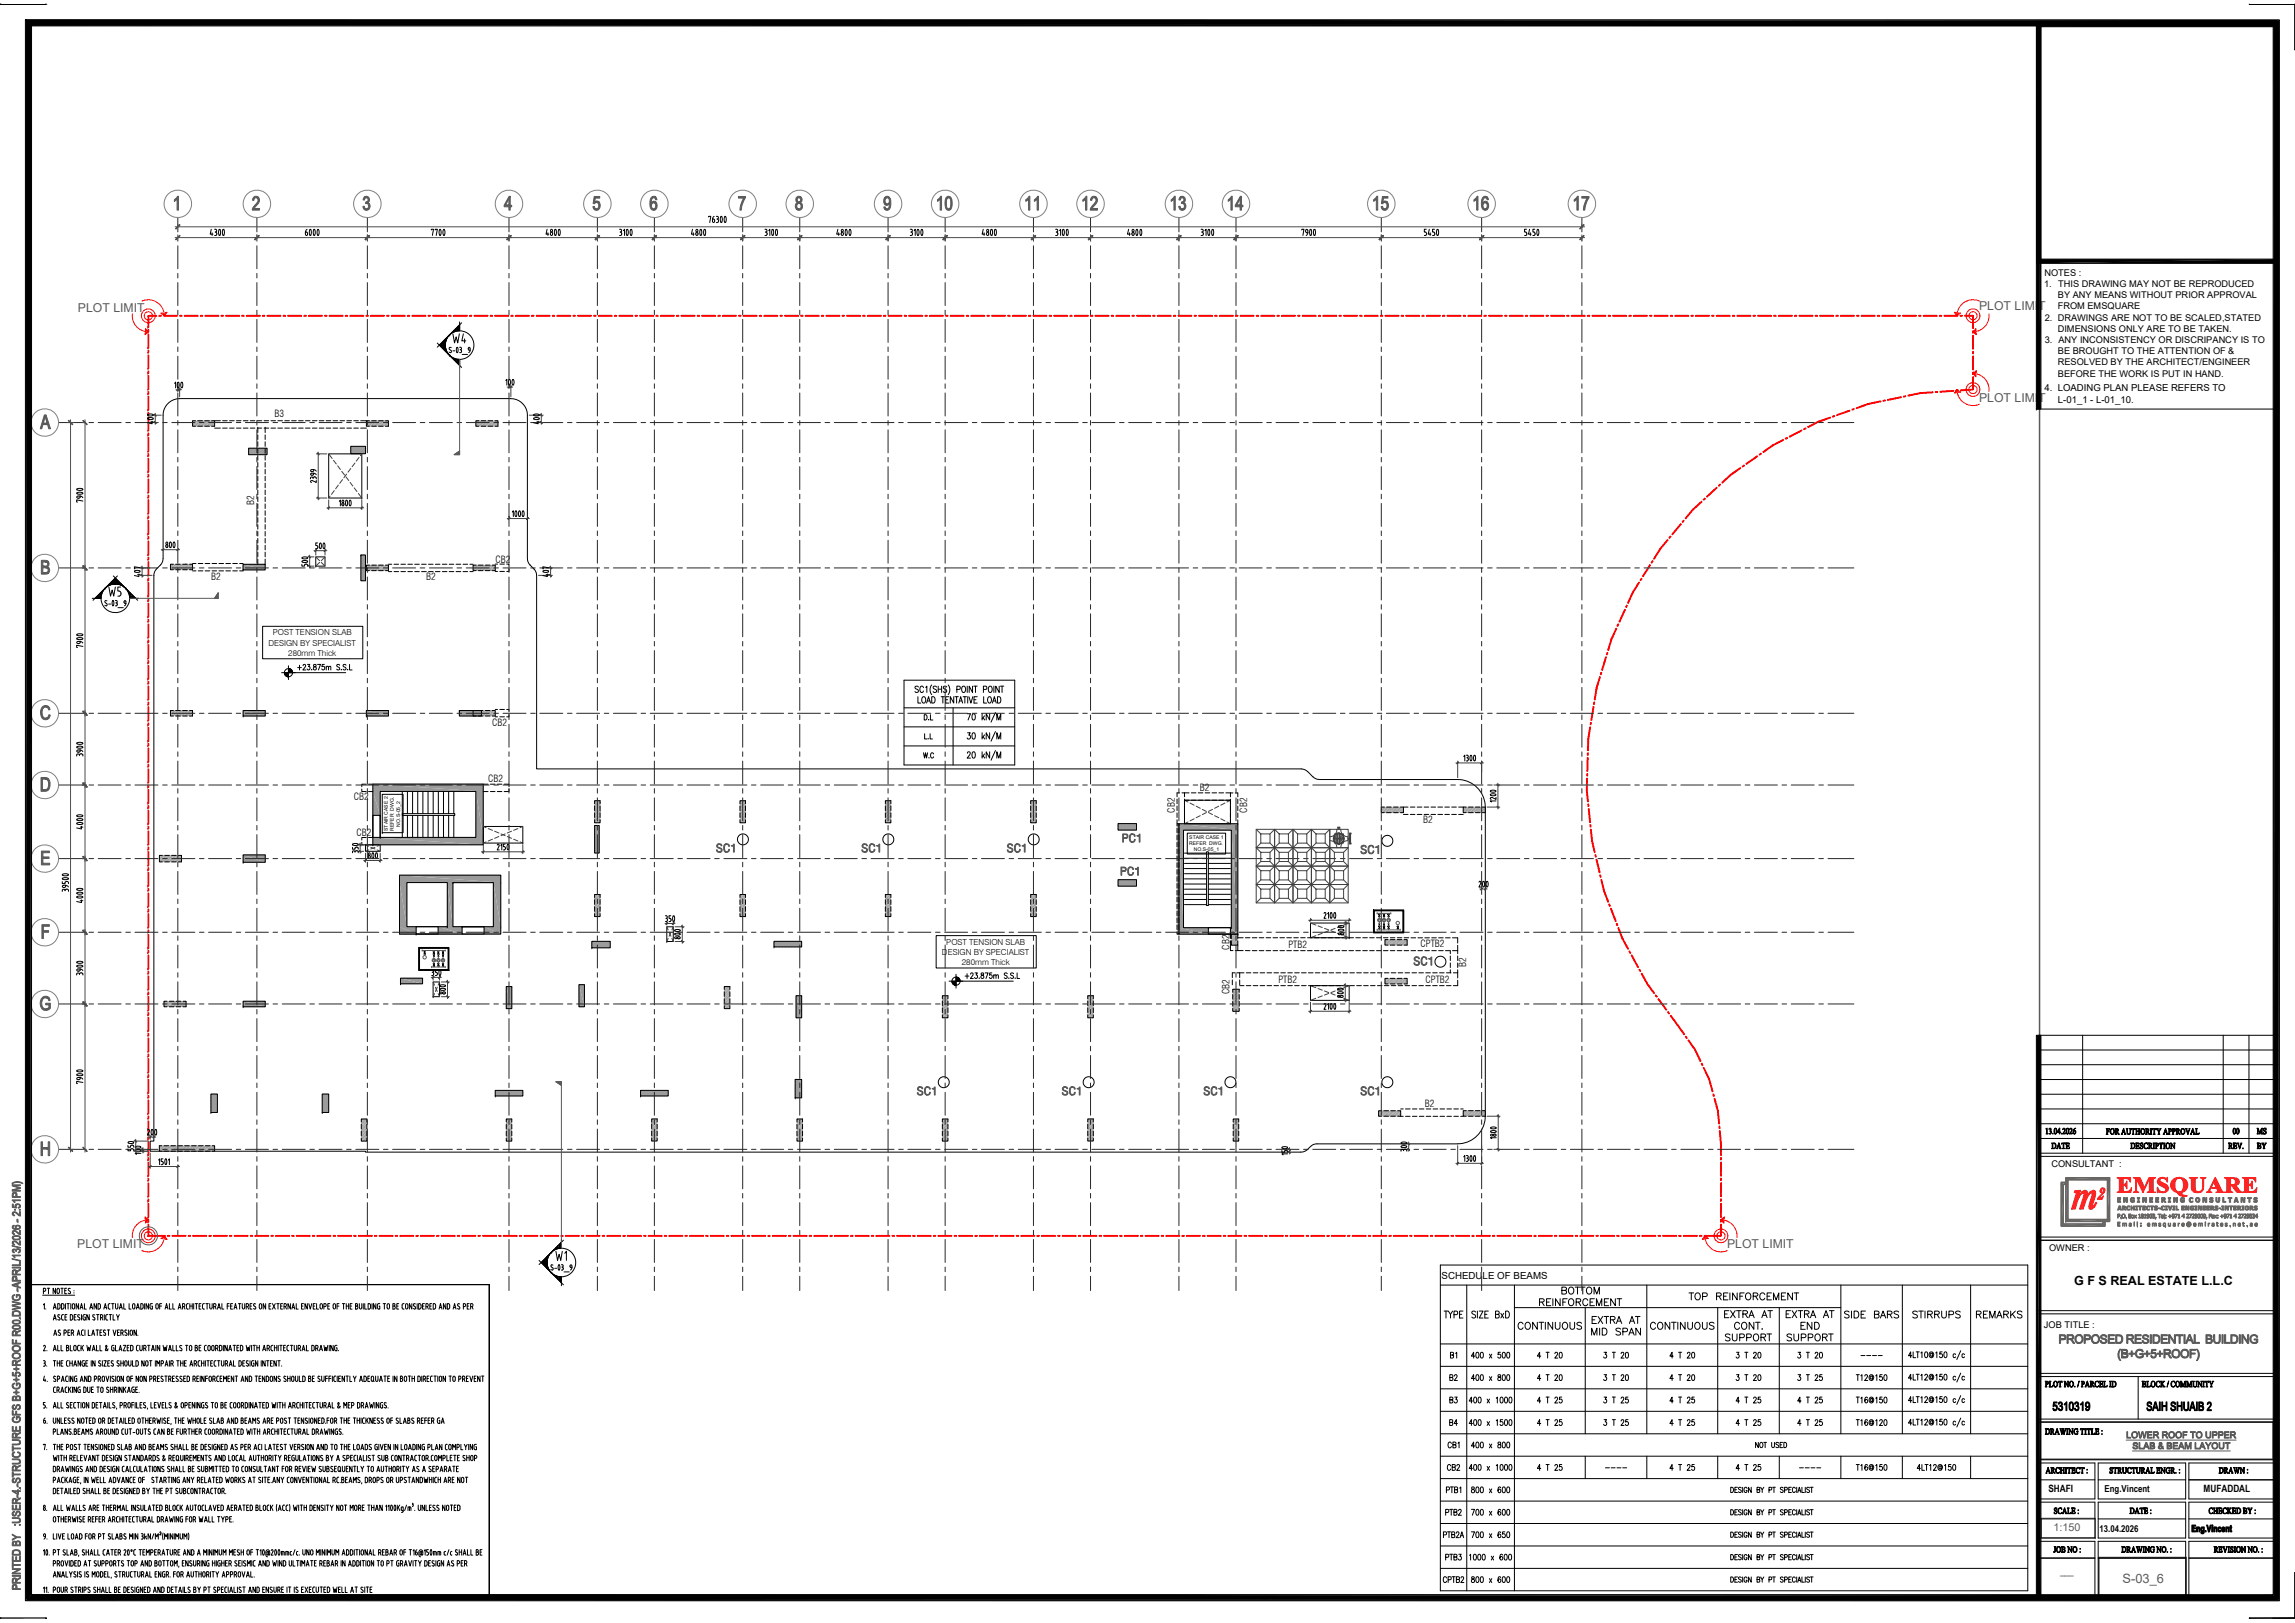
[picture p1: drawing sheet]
<svg xmlns="http://www.w3.org/2000/svg" width="594mm" height="420mm" viewBox="0 0 594 420" stroke-linecap="round" stroke-linejoin="round" font-family="sans-serif">
<defs><g id="words">
<text font-size="3.3" x="536.9" y="332.7">G F S REAL ESTATE L.L.C</text>
<text font-size="3.3" fill="#5a5a5a" x="549.4" y="409.8">S-03_6</text>
<g font-size="3.2" fill="#5a5a5a">
<text x="20.1" y="80.7">PLOT LIMIT</text>
<text x="512.3" y="80.2">PLOT LIMIT</text>
<text x="512.3" y="104.1">PLOT LIMIT</text>
<text x="20" y="323.2">PLOT LIMIT</text>
<text x="447.1" y="323.2">PLOT LIMIT</text>
</g>
<text font-size="2.8" fill="#5a5a5a" x="531.5" y="396.4">1:150</text>
<g font-size="2.6">
<text x="530.2" y="386.3">SHAFI</text>
<text x="570.4" y="386.2">MUFADDAL</text>
<text x="533.3" y="407.7">___</text>
</g>
<g font-size="2.5">
<text x="529.2" y="101.2">4. LOADING PLAN PLEASE REFERS TO</text>
<text x="71" y="107.9">B3</text>
<text x="532.7" y="104.2">L-01_1 - L-01_10.</text>
<text x="65.8" y="130.7" transform="rotate(-90 65.8 130.7)">B2</text>
<text x="128.2" y="145.8">CB2</text>
<text x="54.6" y="150.1">B2</text>
<text x="110.3" y="150.3">B2</text>
<text x="127.4" y="187.9">CB2</text>
<text x="126.4" y="202.6">CB2</text>
<text x="91.6" y="207.2">CB2</text>
<text x="310.6" y="204.9">B2</text>
<text x="304.1" y="210.4" transform="rotate(-90 304.1 210.4)">CB2</text>
<text x="322.8" y="210.4" transform="rotate(-90 322.8 210.4)">CB2</text>
<text x="368.4" y="213.2">B2</text>
<text x="92.3" y="216.4">CB2</text>
<text x="318.3" y="245.9" transform="rotate(-90 318.3 245.9)">CB2</text>
<text x="333.5" y="245.5">PTB2</text>
<text x="367.7" y="245.2">CPTB2</text>
<text x="379.5" y="250.3" transform="rotate(-90 379.5 250.3)">B2</text>
<text x="318.3" y="257.3" transform="rotate(-90 318.3 257.3)">CB2</text>
<text x="330.9" y="254.4">PTB2</text>
<text x="369" y="254.4">CPTB2</text>
<text x="368.8" y="286.6">B2</text>
<text x="373.2" y="331">SCHEDULE OF BEAMS</text>
<text x="544.8" y="386.3">Eng.Vincent</text>
<text x="543.5" y="396.6">13.04.2026</text>
</g>
<g font-size="2.4">
<text x="529.2" y="71.3">NOTES :</text>
<text x="529.1" y="74.3">1. THIS DRAWING MAY NOT BE REPRODUCED</text>
<text x="532.7" y="77.2">BY ANY MEANS WITHOUT PRIOR APPROVAL</text>
<text x="529.3" y="83">2. DRAWINGS ARE NOT TO BE SCALED,STATED</text>
<text x="532.7" y="80.1">FROM EMSQUARE</text>
<text x="529.3" y="88.8">3. ANY INCONSISTENCY OR DISCRIPANCY IS TO</text>
<text x="532.7" y="85.9">DIMENSIONS ONLY ARE TO BE TAKEN.</text>
<text x="532.7" y="94.6">RESOLVED BY THE ARCHITECT/ENGINEER</text>
<text x="532.7" y="91.7">BE BROUGHT TO THE ATTENTION OF &amp;</text>
<text x="532.7" y="97.5">BEFORE THE WORK IS PUT IN HAND.</text>
<text x="531" y="302">CONSULTANT :</text>
<text x="530.4" y="323.8">OWNER :</text>
<text x="529.1" y="343.8">JOB TITLE :</text>
</g>
<g font-size="2.1">
<text x="69.5" y="167.1">DESIGN BY SPECIALIST</text>
<text x="70.6" y="164.5">POST TENSION SLAB</text>
<text x="74.6" y="169.7">280mm Thick</text>
<text x="245" y="244.6">POST TENSION SLAB</text>
<text x="243.8" y="247.2">DESIGN BY SPECIALIST</text>
<text x="249" y="249.8">280mm Thick</text>
</g>
<g font-size="1.3">
<text x="100.4" y="215.1" transform="rotate(-90 100.4 215.1)">STAIR CASE 2</text>
<text x="102" y="215.1" transform="rotate(-90 102 215.1)">REFER DWG.</text>
<text x="103.6" y="214" transform="rotate(-90 103.6 214)">NO.S-05_2</text>
<text x="307.8" y="218.8">REFER DWG.</text>
<text x="307.9" y="217.1">STAIR CASE 1</text>
<text x="309" y="220.4">NO.S-05_1</text>
</g>
</g></defs>
<path d="M41.5 146.3a3.9 3.9 0 0 0-1.6 2.3l-.1 146.8h-.9v2.6h55.7v.3h242.1l1.5-.5 1-1M42.2 144.6l-.3 1.1-.4 .6M42.2 144.6v-37.1a4.3 4.3 0 0 1 4.3-4.3h85.7a4.3 4.3 0 0 1 4.3 4.3v37.1l.1 .8 .6 .9M137.2 146.3l1 1M138.2 147.3l.6 .9 .1 .7M138.9 148.9v50.2h197.9l1.4 .4 1.6 1.6M339.9 201.1l.9 .6 .7 .1h35.8a7.2 7.2 0 0 1 7.2 7.1v80.1a7.1 7.1 0 0 1-7.2 7.1M377.3 296.1h-36.4l-1.1 .3-.5 .4" fill="none" stroke="#000" stroke-width=".26"/>
<g fill="#f00">
<path d="M493.9 102.6l3.2-1 .1 .3z"/>
<path d="M493.9 102.3l3.2-.7-3.2 1z"/>
</g>
<path d="M493.9 102.3l3.2-.7 .1 .3-3.3 .7z" fill="none" stroke="#f00" stroke-width=".26"/>
<g fill="#f00">
<path d="M492.7 102.8l.6-.4v.3z"/>
<path d="M492.7 102.6l.6-.2-.6 .4z"/>
</g>
<path d="M492.7 102.6l.6-.2v.3l-.6 .1z" fill="none" stroke="#f00" stroke-width=".26"/>
<g fill="#f00">
<path d="M488.6 103.7l3.5-1 .1 .2z"/>
<path d="M488.6 103.4l3.5-.7-3.5 1z"/>
</g>
<path d="M488.6 103.4l3.5-.7 .1 .2-3.6 .8z" fill="none" stroke="#f00" stroke-width=".26"/>
<g fill="#f00">
<path d="M487.5 103.9l.5-.4 .1 .3z"/>
<path d="M487.4 103.7l.6-.2-.5 .4z"/>
</g>
<path d="M487.4 103.7l.6-.2 .1 .3-.6 .1z" fill="none" stroke="#f00" stroke-width=".26"/>
<g fill="#f00">
<path d="M483.6 104.7l3.3-.9v.2z"/>
<path d="M483.6 104.5l3.3-.7-3.3 .9z"/>
</g>
<path d="M483.6 104.5v.2M483.6 104.5l3.3-.7v.2l-3.3 .7z" fill="none" stroke="#f00" stroke-width=".26"/>
<g fill="#f00">
<path d="M480.6 105.8l3-1.3 .1 .2z"/>
<path d="M480.5 105.6l3.1-1.1-3 1.3z"/>
</g>
<path d="M480.5 105.6l3.1-1.1 .1 .2-3.1 1.1z" fill="none" stroke="#f00" stroke-width=".26"/>
<g fill="#f00">
<path d="M479.4 106.2l.5-.4 .1 .2z"/>
<path d="M479.4 106l.5-.2-.5 .4z"/>
</g>
<path d="M479.4 106l.5-.2 .1 .2-.6 .2z" fill="none" stroke="#f00" stroke-width=".26"/>
<g fill="#f00">
<path d="M475.5 107.6l3.3-1.4 .1 .2z"/>
<path d="M475.4 107.4l3.4-1.2-3.3 1.4z"/>
</g>
<path d="M475.4 107.4l3.4-1.2 .1 .2-3.4 1.2z" fill="none" stroke="#f00" stroke-width=".26"/>
<g fill="#f00">
<path d="M474.4 108l.5-.4 .1 .2z"/>
<path d="M474.3 107.8l.6-.2-.5 .4z"/>
</g>
<path d="M474.3 107.8l.6-.2 .1 .2-.6 .2z" fill="none" stroke="#f00" stroke-width=".26"/>
<g fill="#f00">
<path d="M470.7 109.3l3-1.3 .1 .2z"/>
<path d="M470.7 109.1l3-1.1-3 1.3z"/>
</g>
<path d="M470.7 109.1v.2M470.7 109.1l3-1.1 .1 .2-3.1 1.1z" fill="none" stroke="#f00" stroke-width=".26"/>
<g fill="#f00">
<path d="M468 110.7l2.6-1.6 .1 .2z"/>
<path d="M467.9 110.5l2.7-1.4-2.6 1.6z"/>
</g>
<path d="M467.9 110.5l2.7-1.4 .1 .2-2.7 1.4z" fill="none" stroke="#f00" stroke-width=".26"/>
<g fill="#f00">
<path d="M467.4 110.8l.1 .2-.5 .3z"/>
<path d="M466.9 111l.5-.2-.4 .5z"/>
</g>
<path d="M466.9 111l.5-.2 .1 .2-.5 .3z" fill="none" stroke="#f00" stroke-width=".26"/>
<g fill="#f00">
<path d="M463.3 113.2l3-1.9 .1 .2z"/>
<path d="M463.2 113l3.1-1.7-3 1.9z"/>
</g>
<path d="M463.2 113l3.1-1.7 .1 .2-3.1 1.7z" fill="none" stroke="#f00" stroke-width=".26"/>
<g fill="#f00">
<path d="M462.6 113.2l.1 .3-.5 .2z"/>
<path d="M462.1 113.5l.5-.3-.4 .5z"/>
</g>
<path d="M462.1 113.5l.5-.3 .1 .3-.5 .2z" fill="none" stroke="#f00" stroke-width=".26"/>
<g fill="#f00">
<path d="M459 115.4l2.6-1.6 .1 .2z"/>
<path d="M458.8 115.2l2.8-1.4-2.6 1.6z"/>
</g>
<path d="M458.8 115.2l2.8-1.4 .1 .2-2.7 1.4zM458.8 115.2l.2 .2" fill="none" stroke="#f00" stroke-width=".26"/>
<g fill="#f00">
<path d="M456.5 117.2l2.3-2 .2 .2z"/>
<path d="M456.3 117l2.5-1.8-2.3 2z"/>
</g>
<path d="M456.3 117l2.5-1.8 .2 .2-2.5 1.8z" fill="none" stroke="#f00" stroke-width=".26"/>
<g fill="#f00">
<path d="M455.8 117.3l.2 .2-.5 .3z"/>
<path d="M455.4 117.6l.4-.3-.3 .5z"/>
</g>
<path d="M455.4 117.6l.4-.3 .2 .2-.5 .3z" fill="none" stroke="#f00" stroke-width=".26"/>
<g fill="#f00">
<path d="M452.1 120.2l2.8-2.2 .1 .2z"/>
<path d="M451.9 120l3-2-2.8 2.2z"/>
</g>
<path d="M451.9 120l3-2 .1 .2-2.9 2z" fill="none" stroke="#f00" stroke-width=".26"/>
<g fill="#f00">
<path d="M451.4 120.4l.2 .2-.5 .3z"/>
<path d="M450.9 120.7l.5-.3-.3 .5z"/>
</g>
<path d="M450.9 120.7l.5-.3 .2 .2-.5 .3z" fill="none" stroke="#f00" stroke-width=".26"/>
<g fill="#f00">
<path d="M448.1 123l2.4-1.9 .1 .1z"/>
<path d="M447.9 122.8l2.6-1.7-2.4 1.9z"/>
</g>
<path d="M447.9 122.8l2.6-1.7 .1 .1-2.5 1.8z" fill="none" stroke="#f00" stroke-width=".26"/>
<g fill="#f00">
<path d="M447.9 122.8l.2 .2-2.3 2.1z"/>
<path d="M445.7 124.9l2.2-2.1-2.1 2.3z"/>
</g>
<path d="M445.7 124.9l2.2-2.1 .2 .2-2.3 2.1z" fill="none" stroke="#f00" stroke-width=".26"/>
<g fill="#f00">
<path d="M445.2 125.3l.2 .2-.4 .4z"/>
<path d="M444.8 125.7l.4-.4-.2 .6z"/>
</g>
<path d="M444.8 125.7l.4-.4 .2 .2-.4 .4z" fill="none" stroke="#f00" stroke-width=".26"/>
<g fill="#f00">
<path d="M444.4 126.1l.1 .2-2.6 2.4z"/>
<path d="M441.7 128.5l2.7-2.4-2.5 2.6z"/>
</g>
<path d="M441.7 128.5l2.7-2.4 .1 .2-2.6 2.4z" fill="none" stroke="#f00" stroke-width=".26"/>
<g fill="#f00">
<path d="M441.3 128.9l.2 .2-.5 .4z"/>
<path d="M440.9 129.3l.4-.4-.3 .6z"/>
</g>
<path d="M440.9 129.3l.4-.4 .2 .2-.5 .4z" fill="none" stroke="#f00" stroke-width=".26"/>
<g fill="#f00">
<path d="M440.4 129.8l.2 .1-2.3 2.1z"/>
<path d="M438.2 131.8l2.2-2-2.1 2.2z"/>
</g>
<path d="M438.2 131.8l2.2-2 .2 .1-2.3 2.1zM438.2 131.8l.1 .2" fill="none" stroke="#f00" stroke-width=".26"/>
<g fill="#f00">
<path d="M438.1 131.8l.2 .2-1.9 2.3z"/>
<path d="M438.1 131.8l-1.7 2.5-.2-.1z"/>
</g>
<path d="M438.1 131.8l.2 .2-1.9 2.3-.2-.1z" fill="none" stroke="#f00" stroke-width=".26"/>
<g fill="#f00">
<path d="M435.8 134.6l.2 .2-.4 .5z"/>
<path d="M435.8 134.6l-.2 .7-.2-.2z"/>
</g>
<path d="M435.8 134.6l.2 .2-.4 .5-.2-.2z" fill="none" stroke="#f00" stroke-width=".26"/>
<g fill="#f00">
<path d="M435.1 135.6l.1 .1-2.3 2.8z"/>
<path d="M435.1 135.6l-2.2 2.9-.1-.2z"/>
</g>
<path d="M435.1 135.6l.1 .1-2.3 2.8-.1-.2z" fill="none" stroke="#f00" stroke-width=".26"/>
<g fill="#f00">
<path d="M432.4 138.8l.2 .1-.4 .5z"/>
<path d="M432.4 138.8l-.2 .6-.2-.2z"/>
</g>
<path d="M432.4 138.8l.2 .1-.4 .5-.2-.2z" fill="none" stroke="#f00" stroke-width=".26"/>
<g fill="#f00">
<path d="M431.6 139.7l.2 .1-2 2.4z"/>
<path d="M431.6 139.7l-1.8 2.5-.1-.2z"/>
</g>
<path d="M431.6 139.7l.2 .1-2 2.4-.1-.2z" fill="none" stroke="#f00" stroke-width=".26"/>
<g fill="#f00">
<path d="M429.7 142l.1 .2-1.6 2.6z"/>
<path d="M429.7 142l-1.5 2.8-.2-.1z"/>
</g>
<path d="M429.7 142l.1 .2-1.6 2.6-.2-.1z" fill="none" stroke="#f00" stroke-width=".26"/>
<g fill="#f00">
<path d="M427.7 145.1l.2 .2-.3 .5z"/>
<path d="M427.7 145.1l-.1 .7-.2-.2z"/>
</g>
<path d="M427.7 145.1l.2 .2-.3 .5-.2-.2z" fill="none" stroke="#f00" stroke-width=".26"/>
<g fill="#f00">
<path d="M427.1 146.2l.2 .1-1.9 3z"/>
<path d="M427.1 146.2l-1.7 3.1-.2-.1z"/>
</g>
<path d="M427.1 146.2l.2 .1-1.9 3-.2-.1z" fill="none" stroke="#f00" stroke-width=".26"/>
<g fill="#f00">
<path d="M424.9 149.7l.1 .1-.3 .5z"/>
<path d="M424.9 149.7l-.2 .6-.2-.1z"/>
</g>
<path d="M424.9 149.7l.1 .1-.3 .5-.2-.1z" fill="none" stroke="#f00" stroke-width=".26"/>
<g fill="#f00">
<path d="M424.2 150.7l.2 .1-1.6 2.6z"/>
<path d="M424.2 150.7l-1.4 2.7-.2-.1z"/>
</g>
<path d="M422.6 153.3l.2 .1M424.2 150.7l.2 .1-1.6 2.6-.2-.1z" fill="none" stroke="#f00" stroke-width=".26"/>
<g fill="#f00">
<path d="M422.6 153.3l.2 .1-1.3 2.8z"/>
<path d="M422.6 153.3l-1.1 2.9-.2-.1z"/>
</g>
<path d="M422.6 153.3l.2 .1-1.3 2.8-.2-.1z" fill="none" stroke="#f00" stroke-width=".26"/>
<g fill="#f00">
<path d="M421 156.6l.3 .1-.3 .6z"/>
<path d="M421 156.6v.7l-.2-.1z"/>
</g>
<path d="M421 156.6l.3 .1-.3 .6-.2-.1z" fill="none" stroke="#f00" stroke-width=".26"/>
<g fill="#f00">
<path d="M420.6 157.7l.2 .1-1.5 3.3z"/>
<path d="M420.6 157.7l-1.3 3.4-.2-.1z"/>
</g>
<path d="M420.6 157.7l.2 .1-1.5 3.3-.2-.1z" fill="none" stroke="#f00" stroke-width=".26"/>
<g fill="#f00">
<path d="M418.8 161.5l.2 .1-.2 .6z"/>
<path d="M418.8 161.5v.7l-.2-.1z"/>
</g>
<path d="M418.8 161.5l.2 .1-.2 .6-.2-.1z" fill="none" stroke="#f00" stroke-width=".26"/>
<g fill="#f00">
<path d="M418.3 162.6l.2 .1-1.2 2.8z"/>
<path d="M418.3 162.6l-1 2.9-.2-.1z"/>
<path d="M417.1 165.4l.2 .1z"/>
</g>
<path d="M418.3 162.6l.2 .1-1.2 2.8-.2-.1z" fill="none" stroke="#f00" stroke-width=".26"/>
<g fill="#f00">
<path d="M417 165.4l.3 .1-.9 2.9z"/>
<path d="M417 165.4l-.6 3-.2-.1z"/>
</g>
<path d="M417 165.4l.3 .1-.9 2.9-.2-.1z" fill="none" stroke="#f00" stroke-width=".26"/>
<g fill="#f00">
<path d="M416 168.9l.2 .1-.2 .5z"/>
<path d="M416 168.9v.6h-.2z"/>
</g>
<path d="M416 168.9l.2 .1-.2 .5h-.2z" fill="none" stroke="#f00" stroke-width=".26"/>
<g fill="#f00">
<path d="M415.6 170.1h.3l-1.1 3.4z"/>
<path d="M415.6 170.1l-.8 3.4h-.2z"/>
</g>
<path d="M415.6 170.1h.3l-1.1 3.4h-.2z" fill="none" stroke="#f00" stroke-width=".26"/>
<g fill="#f00">
<path d="M414.4 174l.2 .1-.1 .6z"/>
<path d="M414.4 174l.1 .7-.3-.1z"/>
</g>
<path d="M414.4 174l.2 .1-.1 .6-.3-.1z" fill="none" stroke="#f00" stroke-width=".26"/>
<g fill="#f00">
<path d="M414.1 175.2h.2l-.9 3z"/>
<path d="M414.1 175.2l-.7 3-.2-.1z"/>
</g>
<path d="M413.2 178.1l.2 .1M414.1 175.2h.2l-.9 3-.2-.1z" fill="none" stroke="#f00" stroke-width=".26"/>
<g fill="#f00">
<path d="M413.2 178.1l.2 .1-.5 3z"/>
<path d="M413.2 178.1l-.3 3.1-.2-.1z"/>
</g>
<path d="M413.2 178.1l.2 .1-.5 3-.2-.1z" fill="none" stroke="#f00" stroke-width=".26"/>
<g fill="#f00">
<path d="M412.6 181.7l.2 .1-.1 .6z"/>
<path d="M412.6 181.7l.1 .7-.2-.1z"/>
</g>
<path d="M412.6 181.7l.2 .1-.1 .6-.2-.1z" fill="none" stroke="#f00" stroke-width=".26"/>
<g fill="#f00">
<path d="M412.4 182.9h.2l-.6 3.6z"/>
<path d="M412.4 182.9l-.4 3.6-.2-.1z"/>
</g>
<path d="M412.4 182.9h.2l-.6 3.6-.2-.1z" fill="none" stroke="#f00" stroke-width=".26"/>
<g fill="#f00">
<path d="M411.7 187l.2 .1v.5z"/>
<path d="M411.7 187l.2 .6h-.3z"/>
</g>
<path d="M411.7 187l.2 .1v.5h-.3z" fill="none" stroke="#f00" stroke-width=".26"/>
<g fill="#f00">
<path d="M411.5 188.2h.2l-.4 3.1z"/>
<path d="M411.5 188.2l-.2 3.1-.3-.1z"/>
</g>
<path d="M411 191.2h.3l-.1 3.1h-.3zM411 191.2l.3 .1M411 191.2v3.1M411.1 191.2v3.1M411.5 188.2h.2l-.4 3.1-.3-.1z" fill="none" stroke="#f00" stroke-width=".26"/>
<g fill="#f00">
<path d="M410.9 194.9h.3l-.1 .6z"/>
<path d="M410.9 194.9l.2 .6h-.2z"/>
</g>
<path d="M410.9 196.1h.2l-.1 3.6h-.2zM410.9 196.1v3.6M410.9 194.9h.3l-.1 .6h-.2zM411 196.1v3.6" fill="none" stroke="#f00" stroke-width=".26"/>
<g fill="#f00">
<path d="M410.8 200.3h.2v.6z"/>
<path d="M410.8 200.3l.2 .6h-.3z"/>
</g>
<path d="M410.6 204.5h.3M410.7 201.4l.2 .1v3h-.3zM410.7 201.4v3.1M410.8 200.3h.2v.6h-.3zM410.8 201.4v3.1" fill="none" stroke="#f00" stroke-width=".26"/>
<g fill="#f00">
<path d="M410.6 204.5h.3l.3 3.1z"/>
<path d="M410.6 204.5l.6 3.1h-.3z"/>
</g>
<path d="M410.6 204.5h.3l.3 3.1h-.3z" fill="none" stroke="#f00" stroke-width=".26"/>
<g fill="#f00">
<path d="M411 208.2h.2l.1 .5z"/>
<path d="M411 208.2l.3 .5-.2 .1z"/>
</g>
<path d="M411 208.2h.2l.1 .5-.2 .1z" fill="none" stroke="#f00" stroke-width=".26"/>
<g fill="#f00">
<path d="M411.1 209.4l.3-.1 .3 3.6z"/>
<path d="M411.1 209.4l.6 3.5h-.2z"/>
</g>
<path d="M411.1 209.4l.3-.1 .3 3.6h-.2z" fill="none" stroke="#f00" stroke-width=".26"/>
<g fill="#f00">
<path d="M411.6 213.5h.2l.1 .6z"/>
<path d="M411.6 213.5l.3 .6h-.3z"/>
</g>
<path d="M411.6 213.5h.2l.1 .6h-.3z" fill="none" stroke="#f00" stroke-width=".26"/>
<g fill="#f00">
<path d="M411.7 214.7h.2l.3 3z"/>
<path d="M411.7 214.7l.5 3h-.2z"/>
</g>
<path d="M411.7 214.7h.2l.3 3h-.2zM412.2 217.7h-.2" fill="none" stroke="#f00" stroke-width=".26"/>
<g fill="#f00">
<path d="M412 217.8l.2-.1 .7 3z"/>
<path d="M412 217.8l.9 2.9h-.2z"/>
</g>
<path d="M412 217.8l.2-.1 .7 3h-.2z" fill="none" stroke="#f00" stroke-width=".26"/>
<g fill="#f00">
<path d="M412.8 221.3h.3l.1 .5z"/>
<path d="M412.8 221.3l.4 .5-.2 .1z"/>
</g>
<path d="M412.8 221.3h.3l.1 .5-.2 .1z" fill="none" stroke="#f00" stroke-width=".26"/>
<g fill="#f00">
<path d="M413.1 222.5l.3-.1 .8 3.5z"/>
<path d="M413.1 222.5l1.1 3.4-.2 .1z"/>
</g>
<path d="M413.1 222.5l.3-.1 .8 3.5-.2 .1z" fill="none" stroke="#f00" stroke-width=".26"/>
<g fill="#f00">
<path d="M414.1 226.5h.2l.2 .6z"/>
<path d="M414.1 226.5l.4 .6h-.3z"/>
</g>
<path d="M414.1 226.5h.2l.2 .6h-.3z" fill="none" stroke="#f00" stroke-width=".26"/>
<g fill="#f00">
<path d="M414.4 227.7l.2-.1 .7 3z"/>
<path d="M414.4 227.7l.9 2.9-.2 .1z"/>
</g>
<path d="M414.4 227.7l.2-.1 .7 3-.2 .1zM415.3 230.6l-.2 .1" fill="none" stroke="#f00" stroke-width=".26"/>
<g fill="#f00">
<path d="M415.1 230.7l.2-.1 1.1 2.9z"/>
<path d="M415.1 230.7l1.3 2.8-.2 .1z"/>
</g>
<path d="M415.1 230.7l.2-.1 1.1 2.9-.2 .1z" fill="none" stroke="#f00" stroke-width=".26"/>
<g fill="#f00">
<path d="M416.4 234.1l.2-.1 .3 .6z"/>
<path d="M416.4 234.1l.5 .5-.3 .1z"/>
</g>
<path d="M416.4 234.1l.2-.1 .3 .6-.3 .1z" fill="none" stroke="#f00" stroke-width=".26"/>
<g fill="#f00">
<path d="M416.8 235.2l.3-.1 1.3 3.4z"/>
<path d="M416.8 235.2l1.6 3.3h-.3z"/>
</g>
<path d="M416.8 235.2l.3-.1 1.3 3.4h-.3z" fill="none" stroke="#f00" stroke-width=".26"/>
<g fill="#f00">
<path d="M418.4 239.1l.2-.1 .2 .6z"/>
<path d="M418.4 239.1l.4 .5h-.2z"/>
</g>
<path d="M418.4 239.1l.2-.1 .2 .6h-.2z" fill="none" stroke="#f00" stroke-width=".26"/>
<g fill="#f00">
<path d="M418.8 240.2l.2-.1 1.1 2.9z"/>
<path d="M418.8 240.2l1.3 2.8-.2 .1z"/>
</g>
<path d="M418.8 240.2l.2-.1 1.1 2.9-.2 .1zM420.1 243l-.2 .1" fill="none" stroke="#f00" stroke-width=".26"/>
<g fill="#f00">
<path d="M419.9 243.1l.2-.1 1.5 2.7z"/>
<path d="M419.9 243.1l1.7 2.6-.2 .1z"/>
</g>
<path d="M419.9 243.1l.2-.1 1.5 2.7-.2 .1z" fill="none" stroke="#f00" stroke-width=".26"/>
<g fill="#f00">
<path d="M421.7 246.3l.2-.1 .3 .5z"/>
<path d="M421.7 246.3l.5 .4-.2 .1z"/>
</g>
<path d="M421.7 246.3l.2-.1 .3 .5-.2 .1z" fill="none" stroke="#f00" stroke-width=".26"/>
<g fill="#f00">
<path d="M422.2 247.3l.2-.1 1.8 3.2z"/>
<path d="M422.2 247.3l2 3.1-.2 .1z"/>
</g>
<path d="M422.2 247.3l.2-.1 1.8 3.2-.2 .1z" fill="none" stroke="#f00" stroke-width=".26"/>
<g fill="#f00">
<path d="M424.2 251l.2-.1 .3 .5z"/>
<path d="M424.2 251l.5 .4-.2 .1z"/>
</g>
<path d="M424.2 251l.2-.1 .3 .5-.2 .1z" fill="none" stroke="#f00" stroke-width=".26"/>
<g fill="#f00">
<path d="M424.8 252l.2-.1 1.5 2.7z"/>
<path d="M424.8 252l1.7 2.6-.2 .1z"/>
<path d="M426.3 254.7l.2-.1z"/>
</g>
<path d="M424.8 252l.2-.1 1.5 2.7-.2 .1z" fill="none" stroke="#f00" stroke-width=".26"/>
<g fill="#f00">
<path d="M426.3 254.7l.2-.1 1.8 2.5z"/>
<path d="M426.3 254.7l2 2.4-.2 .1z"/>
</g>
<path d="M426.3 254.7l.2-.1 1.8 2.5-.2 .1z" fill="none" stroke="#f00" stroke-width=".26"/>
<g fill="#f00">
<path d="M428.5 257.7l.2-.1 .3 .4z"/>
<path d="M428.5 257.7l.5 .3-.2 .2z"/>
</g>
<path d="M428.5 257.7l.2-.1 .3 .4-.2 .2z" fill="none" stroke="#f00" stroke-width=".26"/>
<g fill="#f00">
<path d="M429.2 258.7l.2-.2 2.1 2.9z"/>
<path d="M429.2 258.7l2.3 2.7-.2 .1z"/>
</g>
<path d="M429.2 258.7l.2-.2 2.1 2.9-.2 .1z" fill="none" stroke="#f00" stroke-width=".26"/>
<g fill="#f00">
<path d="M431.6 262l.2-.1 .4 .4z"/>
<path d="M431.6 262l.6 .3-.2 .2z"/>
</g>
<path d="M431.6 262l.2-.1 .4 .4-.2 .2z" fill="none" stroke="#f00" stroke-width=".26"/>
<g fill="#f00">
<path d="M432.3 263l.2-.2 1.9 2.5z"/>
<path d="M432.3 263l2.1 2.3-.2 .1z"/>
</g>
<path d="M432.3 263l.2-.2 1.9 2.5-.2 .1zM434.4 265.3l-.2 .1" fill="none" stroke="#f00" stroke-width=".26"/>
<g fill="#f00">
<path d="M434.2 265.4l.2-.1 1.7 2.4z"/>
<path d="M434.2 265.4l1.9 2.3-.2 .2z"/>
</g>
<path d="M434.2 265.4l.2-.1 1.7 2.4-.2 .2z" fill="none" stroke="#f00" stroke-width=".26"/>
<g fill="#f00">
<path d="M436.2 268.4l.2-.2 .4 .5z"/>
<path d="M436.2 268.4l.6 .3-.2 .2z"/>
</g>
<path d="M436.2 268.4l.2-.2 .4 .5-.2 .2z" fill="none" stroke="#f00" stroke-width=".26"/>
<g fill="#f00">
<path d="M436.9 269.3l.2-.1 1.8 2.5z"/>
<path d="M436.9 269.3l2 2.4-.2 .1z"/>
</g>
<path d="M436.9 269.3l.2-.1 1.8 2.5-.2 .1zM438.9 271.7l-.2 .1" fill="none" stroke="#f00" stroke-width=".26"/>
<g fill="#f00">
<path d="M438.7 271.8l.2-.1 1.4 3z"/>
<path d="M438.7 271.8l1.6 2.9-.2 .1z"/>
</g>
<path d="M438.7 271.8l.2-.1 1.4 3-.2 .1z" fill="none" stroke="#f00" stroke-width=".26"/>
<g fill="#f00">
<path d="M440.4 275.3l.2-.1 .2 .6z"/>
<path d="M440.4 275.3l.4 .5-.2 .1z"/>
</g>
<path d="M440.4 275.3l.2-.1 .2 .6-.2 .1z" fill="none" stroke="#f00" stroke-width=".26"/>
<g fill="#f00">
<path d="M440.9 276.4l.2-.1 1.4 3z"/>
<path d="M440.9 276.4l1.6 2.9-.2 .1z"/>
</g>
<path d="M440.9 276.4l.2-.1 1.4 3-.2 .1zM442.5 279.3l-.2 .1" fill="none" stroke="#f00" stroke-width=".26"/>
<g fill="#f00">
<path d="M442.3 279.4h.2l.9 3.2z"/>
<path d="M442.3 279.4l1.1 3.2-.2 .1z"/>
</g>
<path d="M442.3 279.4h.2l.9 3.2-.2 .1z" fill="none" stroke="#f00" stroke-width=".26"/>
<g fill="#f00">
<path d="M443.4 283.3l.2-.1 .2 .6z"/>
<path d="M443.4 283.3l.4 .5h-.3z"/>
</g>
<path d="M443.4 283.3l.2-.1 .2 .6h-.3z" fill="none" stroke="#f00" stroke-width=".26"/>
<g fill="#f00">
<path d="M443.7 284.4l.2-.1 .9 3.3z"/>
<path d="M443.7 284.4l1.1 3.2h-.2z"/>
</g>
<path d="M443.7 284.4l.2-.1 .9 3.3h-.2zM444.8 287.6h-.2" fill="none" stroke="#f00" stroke-width=".26"/>
<g fill="#f00">
<path d="M444.6 287.6h.2l.3 3.3z"/>
<path d="M444.6 287.6l.5 3.3-.2 .1z"/>
</g>
<path d="M444.6 287.6h.2l.3 3.3-.2 .1z" fill="none" stroke="#f00" stroke-width=".26"/>
<g fill="#f00">
<path d="M444.9 291.5h.3v.6z"/>
<path d="M444.9 291.5l.3 .6h-.2z"/>
</g>
<path d="M444.9 291.5h.3v.6h-.2z" fill="none" stroke="#f00" stroke-width=".26"/>
<g fill="#f00">
<path d="M445 292.7h.3l.3 3.4z"/>
<path d="M445 292.7l.6 3.4h-.2z"/>
</g>
<path d="M445 292.7h.3l.3 3.4h-.2zM445.4 296.1h.2v3h-.2zM445.5 296.1v3M445.6 296.1h.1M445.6 296.1h-.2" fill="none" stroke="#f00" stroke-width=".26"/>
<g fill="#f00">
<path d="M445.4 299.7h.2v.6z"/>
<path d="M445.4 299.7l.2 .6h-.2z"/>
</g>
<path d="M445.4 299.7h.2v.6h-.2zM445.6 299.7h.1M445.4 300.9h.2v3.5h-.2zM445.5 300.9v3.5M445.6 300.9h.1" fill="none" stroke="#f00" stroke-width=".26"/>
<g fill="#f00">
<path d="M445.4 305h.2v.6z"/>
<path d="M445.4 305l.2 .6h-.2z"/>
</g>
<path d="M445.4 305h.2v.6h-.2zM445.4 306.2h.2v3.6h-.2zM445.5 306.2v3.6M445.6 305h.1M445.6 306.2h.1" fill="none" stroke="#f00" stroke-width=".26"/>
<g fill="#f00">
<path d="M445.4 310.4h.2v.6z"/>
<path d="M445.4 310.4l.2 .6h-.2z"/>
</g>
<path d="M445.4 310.4h.2v.6h-.2zM445.4 311.6h.2v3.6h-.2zM445.5 311.6v3.6M445.6 310.4h.1M445.6 311.6h.1" fill="none" stroke="#f00" stroke-width=".26"/>
<g fill="#f00">
<path d="M445.4 315.7h.2v.6z"/>
<path d="M445.4 315.7l.2 .6h-.2z"/>
</g>
<path d="M441.1 319.8h4.4v.3h-4.4zM445.4 315.7h.2v.6h-.2zM445.4 316.9h.2v3h-.2zM445.5 316.9v3M445.6 315.7h.1M445.6 316.9h.1M445.6 319.9h-4.5" fill="none" stroke="#f00" stroke-width=".26"/>
<g fill="#f00">
<path d="M439.9 320.1l.6-.3v.3z"/>
<path d="M439.9 319.8h.6l-.6 .3z"/>
</g>
<path d="M435.8 319.9h3.5M435.8 319.8h3.5v.3h-3.5zM439.9 319.8h.6v.3h-.6z" fill="none" stroke="#f00" stroke-width=".26"/>
<g fill="#f00">
<path d="M434.6 320.1l.6-.3v.3z"/>
<path d="M434.6 319.8h.6l-.6 .3z"/>
</g>
<path d="M430.4 319.8h3.6v.3h-3.6zM430.4 319.9h3.6M434.6 319.8h.6v.3h-.6z" fill="none" stroke="#f00" stroke-width=".26"/>
<g fill="#f00">
<path d="M429.2 320.1l.6-.3v.3z"/>
<path d="M429.2 319.8h.6l-.6 .3z"/>
</g>
<path d="M425 319.8h3.6v.3h-3.6zM425 319.9h3.6M429.2 319.8h.6v.3h-.6z" fill="none" stroke="#f00" stroke-width=".26"/>
<g fill="#f00">
<path d="M423.9 320.1l.5-.3v.3z"/>
<path d="M423.9 319.8h.5l-.5 .3z"/>
</g>
<path d="M419.7 319.8h3.6v.3h-3.6zM419.7 319.9h3.6M423.9 319.8h.5v.3h-.5z" fill="none" stroke="#f00" stroke-width=".26"/>
<g fill="#f00">
<path d="M418.5 320.1l.6-.3v.3z"/>
<path d="M418.5 319.8h.6l-.6 .3z"/>
</g>
<path d="M414.3 319.8h3.6v.3h-3.6zM414.3 319.9h3.6M418.5 319.8h.6v.3h-.6z" fill="none" stroke="#f00" stroke-width=".26"/>
<g fill="#f00">
<path d="M413.1 320.1l.6-.3v.3z"/>
<path d="M413.1 319.8h.6l-.6 .3z"/>
</g>
<path d="M409 319.8h3.6v.3h-3.6zM409 319.9h3.6M413.1 319.8h.6v.3h-.6z" fill="none" stroke="#f00" stroke-width=".26"/>
<g fill="#f00">
<path d="M407.8 320.1l.6-.3v.3z"/>
<path d="M407.8 319.8h.6l-.6 .3z"/>
</g>
<path d="M403.6 319.9h3.6M403.6 319.8h3.6v.3h-3.6zM407.8 319.8h.6v.3h-.6z" fill="none" stroke="#f00" stroke-width=".26"/>
<g fill="#f00">
<path d="M402.4 320.1l.6-.3v.3z"/>
<path d="M402.4 319.8h.6l-.6 .3z"/>
</g>
<path d="M398.2 319.8h3.6v.3h-3.6zM398.2 319.9h3.6M402.4 319.8h.6v.3h-.6z" fill="none" stroke="#f00" stroke-width=".26"/>
<g fill="#f00">
<path d="M397.1 320.1l.6-.3v.3z"/>
<path d="M397.1 319.8h.6l-.6 .3z"/>
</g>
<path d="M392.9 319.8h3.6v.3h-3.6zM392.9 319.9h3.6M397.1 319.8h.6v.3h-.6z" fill="none" stroke="#f00" stroke-width=".26"/>
<g fill="#f00">
<path d="M391.7 320.1l.6-.3v.3z"/>
<path d="M391.7 319.8h.6l-.6 .3z"/>
</g>
<path d="M387.5 319.8h3.6v.3h-3.6zM387.5 319.9h3.6M391.7 319.8h.6v.3h-.6z" fill="none" stroke="#f00" stroke-width=".26"/>
<g fill="#f00">
<path d="M386.3 320.1l.6-.3v.3z"/>
<path d="M386.3 319.8h.6l-.6 .3z"/>
</g>
<path d="M382.2 319.8h3.6v.3h-3.6zM382.2 319.9h3.6M386.3 319.8h.6v.3h-.6z" fill="none" stroke="#f00" stroke-width=".26"/>
<g fill="#f00">
<path d="M381 320.1l.6-.3v.3z"/>
<path d="M381 319.8h.6l-.6 .3z"/>
</g>
<path d="M376.8 319.9h3.6M376.8 319.8h3.6v.3h-3.6zM381 319.8h.6v.3h-.6z" fill="none" stroke="#f00" stroke-width=".26"/>
<g fill="#f00">
<path d="M375.6 320.1l.6-.3v.3z"/>
<path d="M375.6 319.8h.6l-.6 .3z"/>
</g>
<path d="M371.5 319.9h3.5M371.5 319.8h3.5v.3h-3.5zM375.6 319.8h.6v.3h-.6z" fill="none" stroke="#f00" stroke-width=".26"/>
<g fill="#f00">
<path d="M370.3 320.1l.6-.3v.3z"/>
<path d="M370.3 319.8h.6l-.6 .3z"/>
</g>
<path d="M366.1 319.8h3.6v.3h-3.6zM366.1 319.9h3.6M370.3 319.8h.6v.3h-.6z" fill="none" stroke="#f00" stroke-width=".26"/>
<g fill="#f00">
<path d="M364.9 320.1l.6-.3v.3z"/>
<path d="M364.9 319.8h.6l-.6 .3z"/>
</g>
<path d="M360.7 319.8h3.6v.3h-3.6zM360.7 319.9h3.6M364.9 319.8h.6v.3h-.6z" fill="none" stroke="#f00" stroke-width=".26"/>
<g fill="#f00">
<path d="M359.6 320.1l.5-.3v.3z"/>
<path d="M359.6 319.8h.5l-.5 .3z"/>
</g>
<path d="M355.4 319.8h3.6v.3h-3.6zM355.4 319.9h3.6M359.6 319.8h.5v.3h-.5z" fill="none" stroke="#f00" stroke-width=".26"/>
<g fill="#f00">
<path d="M354.2 320.1l.6-.3v.3z"/>
<path d="M354.2 319.8h.6l-.6 .3z"/>
</g>
<path d="M350 319.8h3.6v.3h-3.6zM350 319.9h3.6M354.2 319.8h.6v.3h-.6z" fill="none" stroke="#f00" stroke-width=".26"/>
<g fill="#f00">
<path d="M348.8 320.1l.6-.3v.3z"/>
<path d="M348.8 319.8h.6l-.6 .3z"/>
</g>
<path d="M344.7 319.8h3.5v.3h-3.5zM344.7 319.9h3.5M348.8 319.8h.6v.3h-.6z" fill="none" stroke="#f00" stroke-width=".26"/>
<g fill="#f00">
<path d="M343.5 320.1l.6-.3v.3z"/>
<path d="M343.5 319.8h.6l-.6 .3z"/>
</g>
<path d="M339.3 319.8h3.6v.3h-3.6zM339.3 319.9h3.6M343.5 319.8h.6v.3h-.6z" fill="none" stroke="#f00" stroke-width=".26"/>
<g fill="#f00">
<path d="M338.1 320.1l.6-.3v.3z"/>
<path d="M338.1 319.8h.6l-.6 .3z"/>
</g>
<path d="M333.9 319.8h3.6v.3h-3.6zM333.9 319.9h3.6M338.1 319.8h.6v.3h-.6z" fill="none" stroke="#f00" stroke-width=".26"/>
<g fill="#f00">
<path d="M332.8 320.1l.5-.3v.3z"/>
<path d="M332.8 319.8h.5l-.5 .3z"/>
</g>
<path d="M328.6 319.8h3.6v.3h-3.6zM328.6 319.9h3.6M332.8 319.8h.5v.3h-.5z" fill="none" stroke="#f00" stroke-width=".26"/>
<g fill="#f00">
<path d="M327.4 320.1l.6-.3v.3z"/>
<path d="M327.4 319.8h.6l-.6 .3z"/>
</g>
<path d="M323.2 319.8h3.6v.3h-3.6zM323.2 319.9h3.6M327.4 319.8h.6v.3h-.6z" fill="none" stroke="#f00" stroke-width=".26"/>
<g fill="#f00">
<path d="M322 320.1l.6-.3v.3z"/>
<path d="M322 319.8h.6l-.6 .3z"/>
</g>
<path d="M317.9 319.8h3.6v.3h-3.6zM317.9 319.9h3.6M322 319.8h.6v.3h-.6z" fill="none" stroke="#f00" stroke-width=".26"/>
<g fill="#f00">
<path d="M316.7 320.1l.6-.3v.3z"/>
<path d="M316.7 319.8h.6l-.6 .3z"/>
</g>
<path d="M312.5 319.8h3.6v.3h-3.6zM312.5 319.9h3.6M316.7 319.8h.6v.3h-.6z" fill="none" stroke="#f00" stroke-width=".26"/>
<g fill="#f00">
<path d="M311.3 320.1l.6-.3v.3z"/>
<path d="M311.3 319.8h.6l-.6 .3z"/>
</g>
<path d="M307.1 319.8h3.6v.3h-3.6zM307.1 319.9h3.6M311.3 319.8h.6v.3h-.6z" fill="none" stroke="#f00" stroke-width=".26"/>
<g fill="#f00">
<path d="M306 320.1l.6-.3v.3z"/>
<path d="M306 319.8h.6l-.6 .3z"/>
</g>
<path d="M301.8 319.8h3.6v.3h-3.6zM301.8 319.9h3.6M306 319.8h.6v.3h-.6z" fill="none" stroke="#f00" stroke-width=".26"/>
<g fill="#f00">
<path d="M300.6 320.1l.6-.3v.3z"/>
<path d="M300.6 319.8h.6l-.6 .3z"/>
</g>
<path d="M296.4 319.8h3.6v.3h-3.6zM296.4 319.9h3.6M300.6 319.8h.6v.3h-.6z" fill="none" stroke="#f00" stroke-width=".26"/>
<g fill="#f00">
<path d="M295.2 320.1l.6-.3v.3z"/>
<path d="M295.2 319.8h.6l-.6 .3z"/>
</g>
<path d="M291.1 319.8h3.5v.3h-3.5zM291.1 319.9h3.5M295.2 319.8h.6v.3h-.6z" fill="none" stroke="#f00" stroke-width=".26"/>
<g fill="#f00">
<path d="M289.9 320.1l.6-.3v.3z"/>
<path d="M289.9 319.8h.6l-.6 .3z"/>
</g>
<path d="M285.7 319.8h3.6v.3h-3.6zM285.7 319.9h3.6M289.9 319.8h.6v.3h-.6z" fill="none" stroke="#f00" stroke-width=".26"/>
<g fill="#f00">
<path d="M284.5 320.1l.6-.3v.3z"/>
<path d="M284.5 319.8h.6l-.6 .3z"/>
</g>
<path d="M280.3 319.8h3.6v.3h-3.6zM280.3 319.9h3.6M284.5 319.8h.6v.3h-.6z" fill="none" stroke="#f00" stroke-width=".26"/>
<g fill="#f00">
<path d="M279.1 320.1l.6-.3v.3z"/>
<path d="M279.1 319.8h.6l-.6 .3z"/>
</g>
<path d="M275 319.8h3.5v.3h-3.5zM275 319.9h3.5M279.1 319.8h.6v.3h-.6z" fill="none" stroke="#f00" stroke-width=".26"/>
<g fill="#f00">
<path d="M273.8 320.1l.6-.3v.3z"/>
<path d="M273.8 319.8h.6l-.6 .3z"/>
</g>
<path d="M269.6 319.8h3.6v.3h-3.6zM269.6 319.9h3.6M273.8 319.8h.6v.3h-.6z" fill="none" stroke="#f00" stroke-width=".26"/>
<g fill="#f00">
<path d="M268.4 320.1l.6-.3v.3z"/>
<path d="M268.4 319.8h.6l-.6 .3z"/>
</g>
<path d="M264.3 319.8h3.5v.3h-3.5zM264.3 319.9h3.5M268.4 319.8h.6v.3h-.6z" fill="none" stroke="#f00" stroke-width=".26"/>
<g fill="#f00">
<path d="M263.1 320.1l.6-.3v.3z"/>
<path d="M263.1 319.8h.6l-.6 .3z"/>
</g>
<path d="M258.9 319.8h3.6v.3h-3.6zM258.9 319.9h3.6M263.1 319.8h.6v.3h-.6z" fill="none" stroke="#f00" stroke-width=".26"/>
<g fill="#f00">
<path d="M257.7 320.1l.6-.3v.3z"/>
<path d="M257.7 319.8h.6l-.6 .3z"/>
</g>
<path d="M253.5 319.8h3.6v.3h-3.6zM253.5 319.9h3.6M257.7 319.8h.6v.3h-.6z" fill="none" stroke="#f00" stroke-width=".26"/>
<g fill="#f00">
<path d="M252.3 320.1l.7-.3v.3z"/>
<path d="M252.3 319.8h.7l-.7 .3z"/>
</g>
<path d="M248.2 319.8h3.5v.3h-3.5zM248.2 319.9h3.5M252.3 319.8h.7v.3h-.7z" fill="none" stroke="#f00" stroke-width=".26"/>
<g fill="#f00">
<path d="M247 320.1l.6-.3v.3z"/>
<path d="M247 319.8h.6l-.6 .3z"/>
</g>
<path d="M242.8 319.8h3.6v.3h-3.6zM242.8 319.9h3.6M247 319.8h.6v.3h-.6z" fill="none" stroke="#f00" stroke-width=".26"/>
<g fill="#f00">
<path d="M241.6 320.1l.6-.3v.3z"/>
<path d="M241.6 319.8h.6l-.6 .3z"/>
</g>
<path d="M237.5 319.8h3.5v.3h-3.5zM237.5 319.9h3.5M241.6 319.8h.6v.3h-.6z" fill="none" stroke="#f00" stroke-width=".26"/>
<g fill="#f00">
<path d="M236.3 320.1l.6-.3v.3z"/>
<path d="M236.3 319.8h.6l-.6 .3z"/>
</g>
<path d="M232.1 319.8h3.6v.3h-3.6zM232.1 319.9h3.6M236.3 319.8h.6v.3h-.6z" fill="none" stroke="#f00" stroke-width=".26"/>
<g fill="#f00">
<path d="M230.9 320.1l.6-.3v.3z"/>
<path d="M230.9 319.8h.6l-.6 .3z"/>
</g>
<path d="M226.8 319.8h3.5v.3h-3.5zM226.8 319.9h3.5M230.9 319.8h.6v.3h-.6z" fill="none" stroke="#f00" stroke-width=".26"/>
<g fill="#f00">
<path d="M225.6 320.1l.6-.3v.3z"/>
<path d="M225.6 319.8h.6l-.6 .3z"/>
</g>
<path d="M221.4 319.8h3.6v.3h-3.6zM221.4 319.9h3.6M225.6 319.8h.6v.3h-.6z" fill="none" stroke="#f00" stroke-width=".26"/>
<g fill="#f00">
<path d="M220.2 320.1l.6-.3v.3z"/>
<path d="M220.2 319.8h.6l-.6 .3z"/>
</g>
<path d="M216 319.8h3.6v.3h-3.6zM216 319.9h3.6M220.2 319.8h.6v.3h-.6z" fill="none" stroke="#f00" stroke-width=".26"/>
<g fill="#f00">
<path d="M214.8 320.1l.6-.3v.3z"/>
<path d="M214.8 319.8h.6l-.6 .3z"/>
</g>
<path d="M210.7 319.8h3.5v.3h-3.5zM210.7 319.9h3.5M214.8 319.8h.6v.3h-.6z" fill="none" stroke="#f00" stroke-width=".26"/>
<g fill="#f00">
<path d="M209.5 320.1l.6-.3v.3z"/>
<path d="M209.5 319.8h.6l-.6 .3z"/>
</g>
<path d="M205.3 319.8h3.6v.3h-3.6zM205.3 319.9h3.6M209.5 319.8h.6v.3h-.6z" fill="none" stroke="#f00" stroke-width=".26"/>
<g fill="#f00">
<path d="M204.1 320.1l.6-.3v.3z"/>
<path d="M204.1 319.8h.6l-.6 .3z"/>
</g>
<path d="M200 319.8h3.5v.3h-3.5zM200 319.9h3.5M204.1 319.8h.6v.3h-.6z" fill="none" stroke="#f00" stroke-width=".26"/>
<g fill="#f00">
<path d="M198.8 320.1l.6-.3v.3z"/>
<path d="M198.8 319.8h.6l-.6 .3z"/>
</g>
<path d="M194.6 319.8h3.6v.3h-3.6zM194.6 319.9h3.6M198.8 319.8h.6v.3h-.6z" fill="none" stroke="#f00" stroke-width=".26"/>
<g fill="#f00">
<path d="M193.4 320.1l.6-.3v.3z"/>
<path d="M193.4 319.8h.6l-.6 .3z"/>
</g>
<path d="M189.2 319.8h3.6v.3h-3.6zM189.2 319.9h3.6M193.4 319.8h.6v.3h-.6z" fill="none" stroke="#f00" stroke-width=".26"/>
<g fill="#f00">
<path d="M188 320.1l.7-.3v.3z"/>
<path d="M188 319.8h.7l-.7 .3z"/>
</g>
<path d="M183.9 319.8h3.5v.3h-3.5zM183.9 319.9h3.5M188 319.8h.7v.3h-.7z" fill="none" stroke="#f00" stroke-width=".26"/>
<g fill="#f00">
<path d="M182.7 320.1l.6-.3v.3z"/>
<path d="M182.7 319.8h.6l-.6 .3z"/>
</g>
<path d="M178.5 319.8h3.6v.3h-3.6zM178.5 319.9h3.6M182.7 319.8h.6v.3h-.6z" fill="none" stroke="#f00" stroke-width=".26"/>
<g fill="#f00">
<path d="M177.3 320.1l.6-.3v.3z"/>
<path d="M177.3 319.8h.6l-.6 .3z"/>
</g>
<path d="M173.2 319.8h3.5v.3h-3.5zM173.2 319.9h3.5M177.3 319.8h.6v.3h-.6z" fill="none" stroke="#f00" stroke-width=".26"/>
<g fill="#f00">
<path d="M172 320.1l.6-.3v.3z"/>
<path d="M172 319.8h.6l-.6 .3z"/>
</g>
<path d="M167.8 319.8h3.6v.3h-3.6zM167.8 319.9h3.6M172 319.8h.6v.3h-.6z" fill="none" stroke="#f00" stroke-width=".26"/>
<g fill="#f00">
<path d="M166.6 320.1l.6-.3v.3z"/>
<path d="M166.6 319.8h.6l-.6 .3z"/>
</g>
<path d="M162.4 319.8h3.6v.3h-3.6zM162.4 319.9h3.6M166.6 319.8h.6v.3h-.6z" fill="none" stroke="#f00" stroke-width=".26"/>
<g fill="#f00">
<path d="M161.3 320.1l.6-.3v.3z"/>
<path d="M161.3 319.8h.6l-.6 .3z"/>
</g>
<path d="M157.1 319.9h3.5M157.1 319.8h3.5v.3h-3.5zM161.3 319.8h.6v.3h-.6z" fill="none" stroke="#f00" stroke-width=".26"/>
<g fill="#f00">
<path d="M155.9 320.1l.6-.3v.3z"/>
<path d="M155.9 319.8h.6l-.6 .3z"/>
</g>
<path d="M151.7 319.8h3.6v.3h-3.6zM151.7 319.9h3.6M155.9 319.8h.6v.3h-.6z" fill="none" stroke="#f00" stroke-width=".26"/>
<g fill="#f00">
<path d="M150.5 320.1l.6-.3v.3z"/>
<path d="M150.5 319.8h.6l-.6 .3z"/>
</g>
<path d="M146.4 319.8h3.5v.3h-3.5zM146.4 319.9h3.5M150.5 319.8h.6v.3h-.6z" fill="none" stroke="#f00" stroke-width=".26"/>
<g fill="#f00">
<path d="M145.2 320.1l.6-.3v.3z"/>
<path d="M145.2 319.8h.6l-.6 .3z"/>
</g>
<path d="M141 319.8h3.6v.3h-3.6zM141 319.9h3.6M145.2 319.8h.6v.3h-.6z" fill="none" stroke="#f00" stroke-width=".26"/>
<g fill="#f00">
<path d="M139.8 320.1l.6-.3v.3z"/>
<path d="M139.8 319.8h.6l-.6 .3z"/>
</g>
<path d="M135.7 319.8h3.5v.3h-3.5zM135.7 319.9h3.5M139.8 319.8h.6v.3h-.6z" fill="none" stroke="#f00" stroke-width=".26"/>
<g fill="#f00">
<path d="M134.5 320.1l.6-.3v.3z"/>
<path d="M134.5 319.8h.6l-.6 .3z"/>
</g>
<path d="M130.3 319.8h3.6v.3h-3.6zM130.3 319.9h3.6M134.5 319.8h.6v.3h-.6z" fill="none" stroke="#f00" stroke-width=".26"/>
<g fill="#f00">
<path d="M129.1 320.1l.6-.3v.3z"/>
<path d="M129.1 319.8h.6l-.6 .3z"/>
</g>
<path d="M124.9 319.9h3.6M124.9 319.8h3.6v.3h-3.6zM129.1 319.8h.6v.3h-.6z" fill="none" stroke="#f00" stroke-width=".26"/>
<g fill="#f00">
<path d="M123.7 320.1l.6-.3v.3z"/>
<path d="M123.7 319.8h.6l-.6 .3z"/>
</g>
<path d="M119.6 319.8h3.5v.3h-3.5zM119.6 319.9h3.5M123.7 319.8h.6v.3h-.6z" fill="none" stroke="#f00" stroke-width=".26"/>
<g fill="#f00">
<path d="M118.4 320.1l.6-.3v.3z"/>
<path d="M118.4 319.8h.6l-.6 .3z"/>
</g>
<path d="M114.2 319.8h3.6v.3h-3.6zM114.2 319.9h3.6M118.4 319.8h.6v.3h-.6z" fill="none" stroke="#f00" stroke-width=".26"/>
<g fill="#f00">
<path d="M113 320.1l.6-.3v.3z"/>
<path d="M113 319.8h.6l-.6 .3z"/>
</g>
<path d="M108.9 319.8h3.5v.3h-3.5zM108.9 319.9h3.5M113 319.8h.6v.3h-.6z" fill="none" stroke="#f00" stroke-width=".26"/>
<g fill="#f00">
<path d="M107.7 320.1l.6-.3v.3z"/>
<path d="M107.7 319.8h.6l-.6 .3z"/>
</g>
<path d="M103.5 319.8h3.6v.3h-3.6zM103.5 319.9h3.6M107.7 319.8h.6v.3h-.6z" fill="none" stroke="#f00" stroke-width=".26"/>
<g fill="#f00">
<path d="M102.3 320.1l.6-.3v.3z"/>
<path d="M102.3 319.8h.6l-.6 .3z"/>
</g>
<path d="M98.1 319.8h3.6v.3h-3.6zM98.1 319.9h3.6M102.3 319.8h.6v.3h-.6z" fill="none" stroke="#f00" stroke-width=".26"/>
<g fill="#f00">
<path d="M96.9 320.1l.7-.3v.3z"/>
<path d="M96.9 319.8h.7l-.7 .3z"/>
</g>
<path d="M92.8 319.9h3.5M92.8 319.8h3.5v.3h-3.5zM96.9 319.8h.7v.3h-.7z" fill="none" stroke="#f00" stroke-width=".26"/>
<g fill="#f00">
<path d="M91.6 320.1l.6-.3v.3z"/>
<path d="M91.6 319.8h.6l-.6 .3z"/>
</g>
<path d="M87.4 319.9h3.6M87.4 319.8h3.6v.3h-3.6zM91.6 319.8h.6v.3h-.6z" fill="none" stroke="#f00" stroke-width=".26"/>
<g fill="#f00">
<path d="M86.2 320.1l.6-.3v.3z"/>
<path d="M86.2 319.8h.6l-.6 .3z"/>
</g>
<path d="M82.1 319.9h3.5M82.1 319.8h3.5v.3h-3.5zM86.2 319.8h.6v.3h-.6z" fill="none" stroke="#f00" stroke-width=".26"/>
<g fill="#f00">
<path d="M80.9 320.1l.6-.3v.3z"/>
<path d="M80.9 319.8h.6l-.6 .3z"/>
</g>
<path d="M76.7 319.9h3.6M76.7 319.8h3.6v.3h-3.6zM80.9 319.8h.6v.3h-.6z" fill="none" stroke="#f00" stroke-width=".26"/>
<g fill="#f00">
<path d="M75.5 320.1l.6-.3v.3z"/>
<path d="M75.5 319.8h.6l-.6 .3z"/>
</g>
<path d="M71.3 319.9h3.6M71.3 319.8h3.6v.3h-3.6zM75.5 319.8h.6v.3h-.6z" fill="none" stroke="#f00" stroke-width=".26"/>
<g fill="#f00">
<path d="M70.2 320.1l.6-.3v.3z"/>
<path d="M70.2 319.8h.6l-.6 .3z"/>
</g>
<path d="M66 319.8h3.5v.3h-3.5zM66 319.9h3.5M70.2 319.8h.6v.3h-.6z" fill="none" stroke="#f00" stroke-width=".26"/>
<g fill="#f00">
<path d="M64.8 320.1l.6-.3v.3z"/>
<path d="M64.8 319.8h.6l-.6 .3z"/>
</g>
<path d="M60.6 319.8h3.6v.3h-3.6zM60.6 319.9h3.6M64.8 319.8h.6v.3h-.6z" fill="none" stroke="#f00" stroke-width=".26"/>
<g fill="#f00">
<path d="M59.4 320.1l.6-.3v.3z"/>
<path d="M59.4 319.8h.6l-.6 .3z"/>
</g>
<path d="M55.3 319.9h3.5M55.3 319.8h3.5v.3h-3.5zM59.4 319.8h.6v.3h-.6z" fill="none" stroke="#f00" stroke-width=".26"/>
<g fill="#f00">
<path d="M54.1 320.1l.6-.3v.3z"/>
<path d="M54.1 319.8h.6l-.6 .3z"/>
</g>
<path d="M49.9 319.9h3.6M49.9 319.8h3.6v.3h-3.6zM54.1 319.8h.6v.3h-.6z" fill="none" stroke="#f00" stroke-width=".26"/>
<g fill="#f00">
<path d="M48.7 320.1l.6-.3v.3z"/>
<path d="M48.7 319.8h.6l-.6 .3z"/>
</g>
<path d="M44.5 319.9h3.6M44.5 319.8h3.6v.3h-3.6zM48.7 319.8h.6v.3h-.6z" fill="none" stroke="#f00" stroke-width=".26"/>
<g fill="#f00">
<path d="M43.4 320.1l.6-.3v.3z"/>
<path d="M43.4 319.8h.6l-.6 .3z"/>
</g>
<path d="M38.3 316.9h.2v3h-.2zM38.3 319.9h.1M38.4 316.9v3M38.4 319.8v.3M38.4 319.8h4.4v.3h-4.4zM38.4 319.9h4.4M43.4 319.8h.6v.3h-.6z" fill="none" stroke="#f00" stroke-width=".26"/>
<g fill="#f00">
<path d="M38.3 315.8l.2 .6h-.2z"/>
<path d="M38.3 315.8h.2v.6z"/>
</g>
<path d="M38.3 315.8h.2v.6h-.2zM38.3 316.4h.1M38.3 311.6h.2v3.6h-.2zM38.3 315.2h.1M38.4 311.6v3.6" fill="none" stroke="#f00" stroke-width=".26"/>
<g fill="#f00">
<path d="M38.3 310.4l.2 .6h-.2z"/>
<path d="M38.3 310.4h.2v.6z"/>
</g>
<path d="M38.3 310.4h.2v.6h-.2zM38.3 311h.1M38.3 306.2h.2v3.6h-.2zM38.3 309.8h.1M38.4 306.2v3.6" fill="none" stroke="#f00" stroke-width=".26"/>
<g fill="#f00">
<path d="M38.3 305.1l.2 .5h-.2z"/>
<path d="M38.3 305.1h.2v.5z"/>
</g>
<path d="M38.3 305.1h.2v.5h-.2zM38.3 305.6h.1M38.3 300.9h.2v3.6h-.2zM38.3 304.5h.1M38.4 300.9v3.6" fill="none" stroke="#f00" stroke-width=".26"/>
<g fill="#f00">
<path d="M38.3 299.7l.2 .6h-.2z"/>
<path d="M38.3 299.7h.2v.6z"/>
</g>
<path d="M38.3 299.7h.2v.6h-.2zM38.3 295.5h.2v3.6h-.2zM38.3 299.1h.1M38.4 295.5v3.6M38.3 300.3h.1" fill="none" stroke="#f00" stroke-width=".26"/>
<g fill="#f00">
<path d="M38.3 294.3l.2 .6h-.2z"/>
<path d="M38.3 294.3h.2v.6z"/>
</g>
<path d="M38.3 294.3h.2v.6h-.2zM38.3 294.9h.1M38.3 290.2h.2v3.5h-.2zM38.3 293.7h.1M38.4 290.2v3.5" fill="none" stroke="#f00" stroke-width=".26"/>
<g fill="#f00">
<path d="M38.3 289l.2 .6h-.2z"/>
<path d="M38.3 289h.2v.6z"/>
</g>
<path d="M38.3 289h.2v.6h-.2zM38.3 289.6h.1M38.3 284.8h.2v3.6h-.2zM38.3 288.4h.1M38.4 284.8v3.6" fill="none" stroke="#f00" stroke-width=".26"/>
<g fill="#f00">
<path d="M38.3 283.6l.2 .6h-.2z"/>
<path d="M38.3 283.6h.2v.6z"/>
</g>
<path d="M38.3 279.4h.2v3.6h-.2zM38.4 279.4v3.6M38.3 283.6h.2v.6h-.2zM38.3 284.2h.1M38.3 283h.1" fill="none" stroke="#f00" stroke-width=".26"/>
<g fill="#f00">
<path d="M38.3 278.3l.2 .5h-.2z"/>
<path d="M38.3 278.3h.2v.5z"/>
</g>
<path d="M38.3 278.3h.2v.5h-.2zM38.3 278.8h.1M38.3 274.1h.2v3.6h-.2zM38.3 277.7h.1M38.4 274.1v3.6" fill="none" stroke="#f00" stroke-width=".26"/>
<g fill="#f00">
<path d="M38.3 272.9l.2 .6h-.2z"/>
<path d="M38.3 272.9h.2v.6z"/>
</g>
<path d="M38.3 272.9h.2v.6h-.2zM38.3 273.5h.1M38.3 268.7h.2v3.6h-.2zM38.3 272.3h.1M38.4 268.7v3.6" fill="none" stroke="#f00" stroke-width=".26"/>
<g fill="#f00">
<path d="M38.3 267.5l.2 .6h-.2z"/>
<path d="M38.3 267.5h.2v.6z"/>
</g>
<path d="M38.3 267.5h.2v.6h-.2zM38.3 268.1h.1M38.3 263.4h.2v3.5h-.2zM38.3 266.9h.1M38.4 263.4v3.5" fill="none" stroke="#f00" stroke-width=".26"/>
<g fill="#f00">
<path d="M38.3 262.2l.2 .6h-.2z"/>
<path d="M38.3 262.2h.2v.6z"/>
</g>
<path d="M38.3 258h.2v3.6h-.2zM38.4 258v3.6M38.3 262.2h.2v.6h-.2zM38.3 262.8h.1M38.3 261.6h.1" fill="none" stroke="#f00" stroke-width=".26"/>
<g fill="#f00">
<path d="M38.3 256.8l.2 .6h-.2z"/>
<path d="M38.3 256.8h.2v.6z"/>
</g>
<path d="M38.3 256.8h.2v.6h-.2zM38.3 257.4h.1M38.3 252.6h.2v3.6h-.2zM38.3 256.2h.1M38.4 252.6v3.6" fill="none" stroke="#f00" stroke-width=".26"/>
<g fill="#f00">
<path d="M38.3 251.5l.2 .6h-.2z"/>
<path d="M38.3 251.5h.2v.6z"/>
</g>
<path d="M38.3 251.5h.2v.6h-.2zM38.3 252.1h.1M38.3 247.3h.2v3.6h-.2zM38.3 250.9h.1M38.4 247.3v3.6" fill="none" stroke="#f00" stroke-width=".26"/>
<g fill="#f00">
<path d="M38.3 246.1l.2 .6h-.2z"/>
<path d="M38.3 246.1h.2v.6z"/>
</g>
<path d="M38.3 246.1h.2v.6h-.2zM38.3 246.7h.1M38.3 241.9h.2v3.6h-.2zM38.3 245.5h.1M38.4 241.9v3.6" fill="none" stroke="#f00" stroke-width=".26"/>
<g fill="#f00">
<path d="M38.3 240.7l.2 .6h-.2z"/>
<path d="M38.3 240.7h.2v.6z"/>
</g>
<path d="M38.3 236.6h.2v3.5h-.2zM38.4 236.6v3.5M38.3 240.7h.2v.6h-.2zM38.3 241.3h.1M38.3 240.1h.1" fill="none" stroke="#f00" stroke-width=".26"/>
<g fill="#f00">
<path d="M38.3 235.4l.2 .6h-.2z"/>
<path d="M38.3 235.4h.2v.6z"/>
</g>
<path d="M38.3 235.4h.2v.6h-.2zM38.3 236h.1M38.3 231.2h.2v3.6h-.2zM38.3 234.8h.1M38.4 231.2v3.6" fill="none" stroke="#f00" stroke-width=".26"/>
<g fill="#f00">
<path d="M38.3 230l.2 .6h-.2z"/>
<path d="M38.3 230h.2v.6z"/>
</g>
<path d="M38.3 230h.2v.6h-.2zM38.3 230.6h.1M38.3 225.8h.2v3.6h-.2zM38.3 229.4h.1M38.4 225.8v3.6" fill="none" stroke="#f00" stroke-width=".26"/>
<g fill="#f00">
<path d="M38.3 224.7l.2 .6h-.2z"/>
<path d="M38.3 224.7h.2v.6z"/>
</g>
<path d="M38.3 224.7h.2v.6h-.2zM38.3 225.3h.1M38.3 220.5h.2v3.6h-.2zM38.3 224.1h.1M38.4 220.5v3.6" fill="none" stroke="#f00" stroke-width=".26"/>
<g fill="#f00">
<path d="M38.3 219.3l.2 .6h-.2z"/>
<path d="M38.3 219.3h.2v.6z"/>
</g>
<path d="M38.3 219.3h.2v.6h-.2zM38.3 219.9h.1M38.3 215.1h.2v3.6h-.2zM38.3 218.7h.1M38.4 215.1v3.6" fill="none" stroke="#f00" stroke-width=".26"/>
<g fill="#f00">
<path d="M38.3 214l.2 .5h-.2z"/>
<path d="M38.3 214h.2v.5z"/>
</g>
<path d="M38.3 214h.2v.5h-.2zM38.3 214.5h.1M38.3 209.8h.2v3.6h-.2zM38.3 213.4h.1M38.4 209.8v3.6" fill="none" stroke="#f00" stroke-width=".26"/>
<g fill="#f00">
<path d="M38.3 208.6l.2 .6h-.2z"/>
<path d="M38.3 208.6h.2v.6z"/>
</g>
<path d="M38.3 208.6h.2v.6h-.2zM38.3 209.2h.1M38.3 204.4h.2v3.6h-.2zM38.3 208h.1M38.4 204.4v3.6" fill="none" stroke="#f00" stroke-width=".26"/>
<g fill="#f00">
<path d="M38.3 203.2l.2 .6h-.2z"/>
<path d="M38.3 203.2h.2v.6z"/>
</g>
<path d="M38.3 199.1h.2v3.5h-.2zM38.4 199.1v3.5M38.3 203.2h.2v.6h-.2zM38.3 203.8h.1M38.3 202.6h.1" fill="none" stroke="#f00" stroke-width=".26"/>
<g fill="#f00">
<path d="M38.3 197.9l.2 .6h-.2z"/>
<path d="M38.3 197.9h.2v.6z"/>
</g>
<path d="M38.3 197.9h.2v.6h-.2zM38.3 198.5h.1M38.3 193.7h.2v3.6h-.2zM38.3 197.3h.1M38.4 193.7v3.6" fill="none" stroke="#f00" stroke-width=".26"/>
<g fill="#f00">
<path d="M38.3 192.5l.2 .6h-.2z"/>
<path d="M38.3 192.5h.2v.6z"/>
</g>
<path d="M38.3 192.5h.2v.6h-.2zM38.3 193.1h.1M38.3 188.3h.2v3.6h-.2zM38.3 191.9h.1M38.4 188.3v3.6" fill="none" stroke="#f00" stroke-width=".26"/>
<g fill="#f00">
<path d="M38.3 187.2l.2 .5h-.2z"/>
<path d="M38.3 187.2h.2v.5z"/>
</g>
<path d="M38.3 187.2h.2v.5h-.2zM38.3 187.7h.1M38.3 183h.2v3.6h-.2zM38.3 186.6h.1M38.4 183v3.6" fill="none" stroke="#f00" stroke-width=".26"/>
<g fill="#f00">
<path d="M38.3 181.8l.2 .6h-.2z"/>
<path d="M38.3 181.8h.2v.6z"/>
</g>
<path d="M38.3 177.6h.2v3.6h-.2zM38.4 177.6v3.6M38.3 181.8h.2v.6h-.2zM38.3 182.4h.1M38.3 181.2h.1" fill="none" stroke="#f00" stroke-width=".26"/>
<g fill="#f00">
<path d="M38.3 176.4l.2 .6h-.2z"/>
<path d="M38.3 176.4h.2v.6z"/>
</g>
<path d="M38.3 176.4h.2v.6h-.2zM38.3 177h.1M38.3 172.3h.2v3.5h-.2zM38.3 175.8h.1M38.4 172.3v3.5" fill="none" stroke="#f00" stroke-width=".26"/>
<g fill="#f00">
<path d="M38.3 171.1l.2 .6h-.2z"/>
<path d="M38.3 171.1h.2v.6z"/>
</g>
<path d="M38.3 171.1h.2v.6h-.2zM38.3 171.7h.1M38.3 166.9h.2v3.6h-.2zM38.3 170.5h.1M38.4 166.9v3.6" fill="none" stroke="#f00" stroke-width=".26"/>
<g fill="#f00">
<path d="M38.3 165.7l.2 .6h-.2z"/>
<path d="M38.3 165.7h.2v.6z"/>
</g>
<path d="M38.3 165.7h.2v.6h-.2zM38.3 166.3h.1M38.3 161.5h.2v3.6h-.2zM38.3 165.1h.1M38.4 161.5v3.6" fill="none" stroke="#f00" stroke-width=".26"/>
<g fill="#f00">
<path d="M38.3 160.4l.2 .6h-.2z"/>
<path d="M38.3 160.4h.2v.6z"/>
</g>
<path d="M38.3 156.2h.2v3.6h-.2zM38.3 159.8h.1M38.4 156.2v3.6M38.3 160.4h.2v.6h-.2zM38.3 161h.1" fill="none" stroke="#f00" stroke-width=".26"/>
<g fill="#f00">
<path d="M38.3 155l.2 .6h-.2z"/>
<path d="M38.3 155h.2v.6z"/>
</g>
<path d="M38.3 155h.2v.6h-.2zM38.3 155.6h.1M38.3 150.8h.2v3.6h-.2zM38.3 154.4h.1M38.4 150.8v3.6" fill="none" stroke="#f00" stroke-width=".26"/>
<g fill="#f00">
<path d="M38.3 149.6l.2 .6h-.2z"/>
<path d="M38.3 149.6h.2v.6z"/>
</g>
<path d="M38.3 149.6h.2v.6h-.2zM38.3 150.2h.1M38.3 145.5h.2v3.5h-.2zM38.3 149h.1M38.4 145.5v3.5" fill="none" stroke="#f00" stroke-width=".26"/>
<g fill="#f00">
<path d="M38.3 144.3l.2 .6h-.2z"/>
<path d="M38.3 144.3h.2v.6z"/>
</g>
<path d="M38.3 144.3h.2v.6h-.2zM38.3 144.9h.1M38.3 140.1h.2v3.6h-.2zM38.3 143.7h.1M38.4 140.1v3.6" fill="none" stroke="#f00" stroke-width=".26"/>
<g fill="#f00">
<path d="M38.3 138.9l.2 .6h-.2z"/>
<path d="M38.3 138.9h.2v.6z"/>
</g>
<path d="M38.3 138.9h.2v.6h-.2zM38.3 139.5h.1M38.3 134.7h.2v3.6h-.2zM38.3 138.3h.1M38.4 134.7v3.6" fill="none" stroke="#f00" stroke-width=".26"/>
<g fill="#f00">
<path d="M38.3 133.6l.2 .6h-.2z"/>
<path d="M38.3 133.6h.2v.6z"/>
</g>
<path d="M38.3 133.6h.2v.6h-.2zM38.3 134.2h.1M38.3 129.4h.2v3.6h-.2zM38.3 133h.1M38.4 129.4v3.6" fill="none" stroke="#f00" stroke-width=".26"/>
<g fill="#f00">
<path d="M38.3 128.2l.2 .6h-.2z"/>
<path d="M38.3 128.2h.2v.6z"/>
</g>
<path d="M38.3 128.2h.2v.6h-.2zM38.3 128.8h.1M38.3 124h.2v3.6h-.2zM38.3 127.6h.1M38.4 124v3.6" fill="none" stroke="#f00" stroke-width=".26"/>
<g fill="#f00">
<path d="M38.3 122.8l.2 .6h-.2z"/>
<path d="M38.3 122.8h.2v.6z"/>
</g>
<path d="M38.3 118.7h.2v3.5h-.2zM38.4 118.7v3.5M38.3 122.8h.2v.6h-.2zM38.3 123.4h.1M38.3 122.2h.1" fill="none" stroke="#f00" stroke-width=".26"/>
<g fill="#f00">
<path d="M38.3 117.5l.2 .6h-.2z"/>
<path d="M38.3 117.5h.2v.6z"/>
</g>
<path d="M38.3 117.5h.2v.6h-.2zM38.3 118.1h.1M38.3 113.3h.2v3.6h-.2zM38.3 116.9h.1M38.4 113.3v3.6" fill="none" stroke="#f00" stroke-width=".26"/>
<g fill="#f00">
<path d="M38.3 112.1l.2 .6h-.2z"/>
<path d="M38.3 112.1h.2v.6z"/>
</g>
<path d="M38.3 112.1h.2v.6h-.2zM38.3 112.7h.1M38.3 108h.2v3.5h-.2zM38.3 111.5h.1M38.4 108v3.5" fill="none" stroke="#f00" stroke-width=".26"/>
<g fill="#f00">
<path d="M38.3 106.8l.2 .6h-.2z"/>
<path d="M38.3 106.8h.2v.6z"/>
</g>
<path d="M38.3 106.8h.2v.6h-.2zM38.3 107.4h.1M38.3 102.6h.2v3.6h-.2zM38.3 106.2h.1M38.4 102.6v3.6" fill="none" stroke="#f00" stroke-width=".26"/>
<g fill="#f00">
<path d="M38.3 101.4l.2 .6h-.2z"/>
<path d="M38.3 101.4h.2v.6z"/>
</g>
<path d="M38.3 97.2h.2v3.6h-.2zM38.4 97.2v3.6M38.3 101.4h.2v.6h-.2zM38.3 102h.1M38.3 100.8h.1" fill="none" stroke="#f00" stroke-width=".26"/>
<g fill="#f00">
<path d="M38.3 96l.2 .6h-.2z"/>
<path d="M38.3 96h.2v.6z"/>
</g>
<path d="M38.3 96h.2v.6h-.2zM38.3 96.6h.1M38.3 91.9h.2v3.5h-.2zM38.3 95.4h.1M38.4 91.9v3.5" fill="none" stroke="#f00" stroke-width=".26"/>
<g fill="#f00">
<path d="M38.3 90.7l.2 .6h-.2z"/>
<path d="M38.3 90.7h.2v.6z"/>
</g>
<path d="M38.3 90.7h.2v.6h-.2zM38.3 91.3h.1M38.3 86.5h.2v3.6h-.2zM38.3 90.1h.1M38.4 86.5v3.6" fill="none" stroke="#f00" stroke-width=".26"/>
<g fill="#f00">
<path d="M38.3 85.3l.2 .6h-.2z"/>
<path d="M38.3 85.3h.2v.6z"/>
</g>
<path d="M38.3 85.3h.2v.6h-.2zM38.3 85.9h.1M38.3 81.7h.2v3h-.2zM38.3 84.7h.1M38.3 81.7l2.2 .1M38.4 81.6h2.1v.3h-2.1zM38.4 81.7v3" fill="none" stroke="#f00" stroke-width=".26"/>
<g fill="#f00">
<path d="M41.1 81.6h.7l-.7 .3z"/>
<path d="M41.1 81.9l.7-.3v.3z"/>
</g>
<path d="M41.1 81.6h.7v.3h-.7zM42.3 81.6h3.6v.3h-3.6zM42.3 81.8h3.6" fill="none" stroke="#f00" stroke-width=".26"/>
<g fill="#f00">
<path d="M46.5 81.6h.6l-.6 .3z"/>
<path d="M46.5 81.9l.6-.3v.3z"/>
</g>
<path d="M46.5 81.6h.6v.3h-.6zM47.7 81.6h3.6v.3h-3.6zM47.7 81.8h3.6" fill="none" stroke="#f00" stroke-width=".26"/>
<g fill="#f00">
<path d="M51.9 81.6h.6l-.6 .3z"/>
<path d="M51.9 81.9l.6-.3v.3z"/>
</g>
<path d="M51.9 81.6h.6v.3h-.6zM53.1 81.6h3.5v.3h-3.5zM53.1 81.8h3.5" fill="none" stroke="#f00" stroke-width=".26"/>
<g fill="#f00">
<path d="M57.2 81.6h.6l-.6 .3z"/>
<path d="M57.2 81.9l.6-.3v.3z"/>
</g>
<path d="M57.2 81.6h.6v.3h-.6zM58.4 81.6h3.6v.3h-3.6zM58.4 81.8h3.6" fill="none" stroke="#f00" stroke-width=".26"/>
<g fill="#f00">
<path d="M62.6 81.6h.6l-.6 .3z"/>
<path d="M62.6 81.9l.6-.3v.3z"/>
</g>
<path d="M62.6 81.6h.6v.3h-.6zM63.8 81.6h3.5v.3h-3.5zM63.8 81.8h3.5" fill="none" stroke="#f00" stroke-width=".26"/>
<g fill="#f00">
<path d="M67.9 81.6h.6l-.6 .3z"/>
<path d="M67.9 81.9l.6-.3v.3z"/>
</g>
<path d="M67.9 81.6h.6v.3h-.6zM69.1 81.6h3.6v.3h-3.6zM69.1 81.8h3.6" fill="none" stroke="#f00" stroke-width=".26"/>
<g fill="#f00">
<path d="M73.3 81.6h.6l-.6 .3z"/>
<path d="M73.3 81.9l.6-.3v.3z"/>
</g>
<path d="M73.3 81.6h.6v.3h-.6zM74.5 81.6h3.6v.3h-3.6zM74.5 81.8h3.6" fill="none" stroke="#f00" stroke-width=".26"/>
<g fill="#f00">
<path d="M78.7 81.6h.6l-.6 .3z"/>
<path d="M78.7 81.9l.6-.3v.3z"/>
</g>
<path d="M78.7 81.6h.6v.3h-.6zM79.9 81.6h3.5v.3h-3.5zM79.9 81.8h3.5" fill="none" stroke="#f00" stroke-width=".26"/>
<g fill="#f00">
<path d="M84 81.6h.6l-.6 .3z"/>
<path d="M84 81.9l.6-.3v.3z"/>
</g>
<path d="M84 81.6h.6v.3h-.6zM85.2 81.6h3.6v.3h-3.6zM85.2 81.8h3.6" fill="none" stroke="#f00" stroke-width=".26"/>
<g fill="#f00">
<path d="M89.4 81.6h.6l-.6 .3z"/>
<path d="M89.4 81.9l.6-.3v.3z"/>
</g>
<path d="M89.4 81.6h.6v.3h-.6zM90.6 81.6h3.5v.3h-3.5zM90.6 81.8h3.5" fill="none" stroke="#f00" stroke-width=".26"/>
<g fill="#f00">
<path d="M94.7 81.6h.6l-.6 .3z"/>
<path d="M94.7 81.9l.6-.3v.3z"/>
</g>
<path d="M94.7 81.6h.6v.3h-.6zM95.9 81.6h3.6v.3h-3.6zM95.9 81.8h3.6" fill="none" stroke="#f00" stroke-width=".26"/>
<g fill="#f00">
<path d="M100.1 81.6h.6l-.6 .3z"/>
<path d="M100.1 81.9l.6-.3v.3z"/>
</g>
<path d="M100.1 81.6h.6v.3h-.6zM101.3 81.6h3.6v.3h-3.6zM101.3 81.8h3.6" fill="none" stroke="#f00" stroke-width=".26"/>
<g fill="#f00">
<path d="M105.4 81.6h.7l-.7 .3z"/>
<path d="M105.4 81.9l.7-.3v.3z"/>
</g>
<path d="M105.4 81.6h.7v.3h-.7zM106.7 81.6h3.5v.3h-3.5zM106.7 81.8h3.5" fill="none" stroke="#f00" stroke-width=".26"/>
<g fill="#f00">
<path d="M110.8 81.6h.6l-.6 .3z"/>
<path d="M110.8 81.9l.6-.3v.3z"/>
</g>
<path d="M110.8 81.6h.6v.3h-.6zM112 81.6h3.6v.3h-3.6zM112 81.8h3.6" fill="none" stroke="#f00" stroke-width=".26"/>
<g fill="#f00">
<path d="M116.2 81.6h.6l-.6 .3z"/>
<path d="M116.2 81.9l.6-.3v.3z"/>
</g>
<path d="M116.2 81.6h.6v.3h-.6zM117.4 81.6h3.5v.3h-3.5zM117.4 81.8h3.5" fill="none" stroke="#f00" stroke-width=".26"/>
<g fill="#f00">
<path d="M121.5 81.6h.6l-.6 .3z"/>
<path d="M121.5 81.9l.6-.3v.3z"/>
</g>
<path d="M121.5 81.6h.6v.3h-.6zM122.7 81.6h3.6v.3h-3.6zM122.7 81.8h3.6" fill="none" stroke="#f00" stroke-width=".26"/>
<g fill="#f00">
<path d="M126.9 81.6h.6l-.6 .3z"/>
<path d="M126.9 81.9l.6-.3v.3z"/>
</g>
<path d="M126.9 81.6h.6v.3h-.6zM128.1 81.6h3.5v.3h-3.5zM128.1 81.8h3.5" fill="none" stroke="#f00" stroke-width=".26"/>
<g fill="#f00">
<path d="M132.2 81.6h.6l-.6 .3z"/>
<path d="M132.2 81.9l.6-.3v.3z"/>
</g>
<path d="M132.2 81.6h.6v.3h-.6zM133.4 81.6h3.6v.3h-3.6zM133.4 81.8h3.6" fill="none" stroke="#f00" stroke-width=".26"/>
<g fill="#f00">
<path d="M137.6 81.6h.6l-.6 .3z"/>
<path d="M137.6 81.9l.6-.3v.3z"/>
</g>
<path d="M137.6 81.6h.6v.3h-.6zM138.8 81.6h3.6v.3h-3.6zM138.8 81.8h3.6" fill="none" stroke="#f00" stroke-width=".26"/>
<g fill="#f00">
<path d="M143 81.6h.6l-.6 .3z"/>
<path d="M143 81.9l.6-.3v.3z"/>
</g>
<path d="M143 81.6h.6v.3h-.6zM144.2 81.6h3.5v.3h-3.5zM144.2 81.8h3.5" fill="none" stroke="#f00" stroke-width=".26"/>
<g fill="#f00">
<path d="M148.3 81.6h.6l-.6 .3z"/>
<path d="M148.3 81.9l.6-.3v.3z"/>
</g>
<path d="M148.3 81.6h.6v.3h-.6zM149.5 81.6h3.6v.3h-3.6zM149.5 81.8h3.6" fill="none" stroke="#f00" stroke-width=".26"/>
<g fill="#f00">
<path d="M153.7 81.6h.6l-.6 .3z"/>
<path d="M153.7 81.9l.6-.3v.3z"/>
</g>
<path d="M153.7 81.6h.6v.3h-.6zM154.9 81.6h3.5v.3h-3.5zM154.9 81.8h3.5" fill="none" stroke="#f00" stroke-width=".26"/>
<g fill="#f00">
<path d="M159 81.6h.6l-.6 .3z"/>
<path d="M159 81.9l.6-.3v.3z"/>
</g>
<path d="M159 81.6h.6v.3h-.6zM160.2 81.6h3.6v.3h-3.6zM160.2 81.8h3.6" fill="none" stroke="#f00" stroke-width=".26"/>
<g fill="#f00">
<path d="M164.4 81.6h.6l-.6 .3z"/>
<path d="M164.4 81.9l.6-.3v.3z"/>
</g>
<path d="M164.4 81.6h.6v.3h-.6zM165.6 81.6h3.6v.3h-3.6zM165.6 81.8h3.6" fill="none" stroke="#f00" stroke-width=".26"/>
<g fill="#f00">
<path d="M169.8 81.6h.6l-.6 .3z"/>
<path d="M169.8 81.9l.6-.3v.3z"/>
</g>
<path d="M169.8 81.6h.6v.3h-.6zM171 81.6h3.5v.3h-3.5zM171 81.8h3.5" fill="none" stroke="#f00" stroke-width=".26"/>
<g fill="#f00">
<path d="M175.1 81.6h.6l-.6 .3z"/>
<path d="M175.1 81.9l.6-.3v.3z"/>
</g>
<path d="M175.1 81.6h.6v.3h-.6zM176.3 81.6h3.6v.3h-3.6zM176.3 81.8h3.6" fill="none" stroke="#f00" stroke-width=".26"/>
<g fill="#f00">
<path d="M180.5 81.6h.6l-.6 .3z"/>
<path d="M180.5 81.9l.6-.3v.3z"/>
</g>
<path d="M180.5 81.6h.6v.3h-.6zM181.7 81.6h3.5v.3h-3.5zM181.7 81.8h3.5" fill="none" stroke="#f00" stroke-width=".26"/>
<g fill="#f00">
<path d="M185.8 81.6h.6l-.6 .3z"/>
<path d="M185.8 81.9l.6-.3v.3z"/>
</g>
<path d="M185.8 81.6h.6v.3h-.6zM187 81.6h3.6v.3h-3.6zM187 81.8h3.6" fill="none" stroke="#f00" stroke-width=".26"/>
<g fill="#f00">
<path d="M191.2 81.6h.6l-.6 .3z"/>
<path d="M191.2 81.9l.6-.3v.3z"/>
</g>
<path d="M191.2 81.6h.6v.3h-.6zM192.4 81.6h3.6v.3h-3.6zM192.4 81.8h3.6" fill="none" stroke="#f00" stroke-width=".26"/>
<g fill="#f00">
<path d="M196.5 81.6h.7l-.7 .3z"/>
<path d="M196.5 81.9l.7-.3v.3z"/>
</g>
<path d="M196.5 81.6h.7v.3h-.7zM197.8 81.6h3.5v.3h-3.5zM197.8 81.8h3.5" fill="none" stroke="#f00" stroke-width=".26"/>
<g fill="#f00">
<path d="M201.9 81.6h.6l-.6 .3z"/>
<path d="M201.9 81.9l.6-.3v.3z"/>
</g>
<path d="M201.9 81.6h.6v.3h-.6zM203.1 81.6h3.6v.3h-3.6zM203.1 81.8h3.6" fill="none" stroke="#f00" stroke-width=".26"/>
<g fill="#f00">
<path d="M207.3 81.6h.6l-.6 .3z"/>
<path d="M207.3 81.9l.6-.3v.3z"/>
</g>
<path d="M207.3 81.6h.6v.3h-.6zM208.5 81.6h3.5v.3h-3.5zM208.5 81.8h3.5" fill="none" stroke="#f00" stroke-width=".26"/>
<g fill="#f00">
<path d="M212.6 81.6h.6l-.6 .3z"/>
<path d="M212.6 81.9l.6-.3v.3z"/>
</g>
<path d="M212.6 81.6h.6v.3h-.6zM213.8 81.6h3.6v.3h-3.6zM213.8 81.8h3.6" fill="none" stroke="#f00" stroke-width=".26"/>
<g fill="#f00">
<path d="M218 81.6h.6l-.6 .3z"/>
<path d="M218 81.9l.6-.3v.3z"/>
</g>
<path d="M218 81.6h.6v.3h-.6zM219.2 81.6h3.6v.3h-3.6zM219.2 81.8h3.6" fill="none" stroke="#f00" stroke-width=".26"/>
<g fill="#f00">
<path d="M223.3 81.6h.6l-.6 .3z"/>
<path d="M223.3 81.9l.6-.3v.3z"/>
</g>
<path d="M223.3 81.6h.6v.3h-.6zM224.6 81.6h3.5v.3h-3.5zM224.6 81.8h3.5" fill="none" stroke="#f00" stroke-width=".26"/>
<g fill="#f00">
<path d="M228.7 81.6h.6l-.6 .3z"/>
<path d="M228.7 81.9l.6-.3v.3z"/>
</g>
<path d="M228.7 81.6h.6v.3h-.6zM229.9 81.6h3.6v.3h-3.6zM229.9 81.8h3.6" fill="none" stroke="#f00" stroke-width=".26"/>
<g fill="#f00">
<path d="M234.1 81.6h.6l-.6 .3z"/>
<path d="M234.1 81.9l.6-.3v.3z"/>
</g>
<path d="M234.1 81.6h.6v.3h-.6zM235.3 81.6h3.5v.3h-3.5zM235.3 81.8h3.5" fill="none" stroke="#f00" stroke-width=".26"/>
<g fill="#f00">
<path d="M239.4 81.6h.6l-.6 .3z"/>
<path d="M239.4 81.9l.6-.3v.3z"/>
</g>
<path d="M239.4 81.6h.6v.3h-.6zM240.6 81.6h3.6v.3h-3.6zM240.6 81.8h3.6" fill="none" stroke="#f00" stroke-width=".26"/>
<g fill="#f00">
<path d="M244.8 81.6h.6l-.6 .3z"/>
<path d="M244.8 81.9l.6-.3v.3z"/>
</g>
<path d="M244.8 81.6h.6v.3h-.6zM246 81.6h3.5v.3h-3.5zM246 81.8h3.5" fill="none" stroke="#f00" stroke-width=".26"/>
<g fill="#f00">
<path d="M250.1 81.6h.6l-.6 .3z"/>
<path d="M250.1 81.9l.6-.3v.3z"/>
</g>
<path d="M250.1 81.6h.6v.3h-.6zM251.3 81.6h3.6v.3h-3.6zM251.3 81.8h3.6" fill="none" stroke="#f00" stroke-width=".26"/>
<g fill="#f00">
<path d="M255.5 81.6h.6l-.6 .3z"/>
<path d="M255.5 81.9l.6-.3v.3z"/>
</g>
<path d="M255.5 81.6h.6v.3h-.6zM256.7 81.6h3.6v.3h-3.6zM256.7 81.8h3.6" fill="none" stroke="#f00" stroke-width=".26"/>
<g fill="#f00">
<path d="M260.9 81.6h.6l-.6 .3z"/>
<path d="M260.9 81.9l.6-.3v.3z"/>
</g>
<path d="M260.9 81.6h.6v.3h-.6zM262.1 81.6h3.5v.3h-3.5zM262.1 81.8h3.5" fill="none" stroke="#f00" stroke-width=".26"/>
<g fill="#f00">
<path d="M266.2 81.6h.6l-.6 .3z"/>
<path d="M266.2 81.9l.6-.3v.3z"/>
</g>
<path d="M266.2 81.6h.6v.3h-.6zM267.4 81.6h3.6v.3h-3.6zM267.4 81.8h3.6" fill="none" stroke="#f00" stroke-width=".26"/>
<g fill="#f00">
<path d="M271.6 81.6h.6l-.6 .3z"/>
<path d="M271.6 81.9l.6-.3v.3z"/>
</g>
<path d="M271.6 81.6h.6v.3h-.6zM272.8 81.6h3.5v.3h-3.5zM272.8 81.8h3.5" fill="none" stroke="#f00" stroke-width=".26"/>
<g fill="#f00">
<path d="M276.9 81.6h.6l-.6 .3z"/>
<path d="M276.9 81.9l.6-.3v.3z"/>
</g>
<path d="M276.9 81.6h.6v.3h-.6zM278.1 81.6h3.6v.3h-3.6zM278.1 81.8h3.6" fill="none" stroke="#f00" stroke-width=".26"/>
<g fill="#f00">
<path d="M282.3 81.6h.6l-.6 .3z"/>
<path d="M282.3 81.9l.6-.3v.3z"/>
</g>
<path d="M282.3 81.6h.6v.3h-.6zM283.5 81.6h3.6v.3h-3.6zM283.5 81.8h3.6" fill="none" stroke="#f00" stroke-width=".26"/>
<g fill="#f00">
<path d="M287.6 81.6h.6l-.6 .3z"/>
<path d="M287.6 81.9l.6-.3v.3z"/>
</g>
<path d="M287.6 81.6h.6v.3h-.6zM288.9 81.6h3.5v.3h-3.5zM288.9 81.8h3.5" fill="none" stroke="#f00" stroke-width=".26"/>
<g fill="#f00">
<path d="M293 81.6h.6l-.6 .3z"/>
<path d="M293 81.9l.6-.3v.3z"/>
</g>
<path d="M293 81.6h.6v.3h-.6zM294.2 81.6h3.6v.3h-3.6zM294.2 81.8h3.6" fill="none" stroke="#f00" stroke-width=".26"/>
<g fill="#f00">
<path d="M298.4 81.6h.6l-.6 .3z"/>
<path d="M298.4 81.9l.6-.3v.3z"/>
</g>
<path d="M298.4 81.6h.6v.3h-.6zM299.6 81.6h3.6v.3h-3.6zM299.6 81.8h3.6" fill="none" stroke="#f00" stroke-width=".26"/>
<g fill="#f00">
<path d="M303.8 81.6h.5l-.5 .3z"/>
<path d="M303.8 81.9l.5-.3v.3z"/>
</g>
<path d="M303.8 81.6h.5v.3h-.5zM304.9 81.6h3.6v.3h-3.6zM304.9 81.8h3.6" fill="none" stroke="#f00" stroke-width=".26"/>
<g fill="#f00">
<path d="M309.1 81.6h.6l-.6 .3z"/>
<path d="M309.1 81.9l.6-.3v.3z"/>
</g>
<path d="M309.1 81.6h.6v.3h-.6zM310.3 81.6h3.6v.3h-3.6zM310.3 81.8h3.6" fill="none" stroke="#f00" stroke-width=".26"/>
<g fill="#f00">
<path d="M314.5 81.6h.6l-.6 .3z"/>
<path d="M314.5 81.9l.6-.3v.3z"/>
</g>
<path d="M314.5 81.6h.6v.3h-.6zM315.7 81.6h3.5v.3h-3.5zM315.7 81.8h3.5" fill="none" stroke="#f00" stroke-width=".26"/>
<g fill="#f00">
<path d="M319.8 81.6h.6l-.6 .3z"/>
<path d="M319.8 81.9l.6-.3v.3z"/>
</g>
<path d="M319.8 81.6h.6v.3h-.6zM321 81.6h3.6v.3h-3.6zM321 81.8h3.6" fill="none" stroke="#f00" stroke-width=".26"/>
<g fill="#f00">
<path d="M325.2 81.6h.6l-.6 .3z"/>
<path d="M325.2 81.9l.6-.3v.3z"/>
</g>
<path d="M325.2 81.6h.6v.3h-.6zM326.4 81.6h3.6v.3h-3.6zM326.4 81.8h3.6" fill="none" stroke="#f00" stroke-width=".26"/>
<g fill="#f00">
<path d="M330.6 81.6h.5l-.5 .3z"/>
<path d="M330.6 81.9l.5-.3v.3z"/>
</g>
<path d="M330.6 81.6h.5v.3h-.5zM331.7 81.6h3.6v.3h-3.6zM331.7 81.8h3.6" fill="none" stroke="#f00" stroke-width=".26"/>
<g fill="#f00">
<path d="M335.9 81.6h.6l-.6 .3z"/>
<path d="M335.9 81.9l.6-.3v.3z"/>
</g>
<path d="M335.9 81.6h.6v.3h-.6zM337.1 81.6h3.6v.3h-3.6zM337.1 81.8h3.6" fill="none" stroke="#f00" stroke-width=".26"/>
<g fill="#f00">
<path d="M341.3 81.6h.6l-.6 .3z"/>
<path d="M341.3 81.9l.6-.3v.3z"/>
</g>
<path d="M341.3 81.6h.6v.3h-.6zM342.4 81.6h3.6v.3h-3.6zM342.4 81.8h3.6" fill="none" stroke="#f00" stroke-width=".26"/>
<g fill="#f00">
<path d="M346.6 81.6h.6l-.6 .3z"/>
<path d="M346.6 81.9l.6-.3v.3z"/>
</g>
<path d="M346.6 81.6h.6v.3h-.6zM347.8 81.6h3.6v.3h-3.6zM347.8 81.8h3.6" fill="none" stroke="#f00" stroke-width=".26"/>
<g fill="#f00">
<path d="M352 81.6h.6l-.6 .3z"/>
<path d="M352 81.9l.6-.3v.3z"/>
</g>
<path d="M352 81.6h.6v.3h-.6zM353.2 81.6h3.5v.3h-3.5zM353.2 81.8h3.5" fill="none" stroke="#f00" stroke-width=".26"/>
<g fill="#f00">
<path d="M357.4 81.6h.5l-.5 .3z"/>
<path d="M357.4 81.9l.5-.3v.3z"/>
</g>
<path d="M357.4 81.6h.5v.3h-.5zM358.5 81.6h3.6v.3h-3.6zM358.5 81.8h3.6" fill="none" stroke="#f00" stroke-width=".26"/>
<g fill="#f00">
<path d="M362.7 81.6h.6l-.6 .3z"/>
<path d="M362.7 81.9l.6-.3v.3z"/>
</g>
<path d="M362.7 81.6h.6v.3h-.6zM363.9 81.6h3.6v.3h-3.6zM363.9 81.8h3.6" fill="none" stroke="#f00" stroke-width=".26"/>
<g fill="#f00">
<path d="M368.1 81.6h.6l-.6 .3z"/>
<path d="M368.1 81.9l.6-.3v.3z"/>
</g>
<path d="M368.1 81.6h.6v.3h-.6zM369.2 81.6h3.6v.3h-3.6zM369.2 81.8h3.6" fill="none" stroke="#f00" stroke-width=".26"/>
<g fill="#f00">
<path d="M373.4 81.6h.6l-.6 .3z"/>
<path d="M373.4 81.9l.6-.3v.3z"/>
</g>
<path d="M373.4 81.6h.6v.3h-.6zM374.6 81.6h3.6v.3h-3.6zM374.6 81.8h3.6" fill="none" stroke="#f00" stroke-width=".26"/>
<g fill="#f00">
<path d="M378.8 81.6h.6l-.6 .3z"/>
<path d="M378.8 81.9l.6-.3v.3z"/>
</g>
<path d="M378.8 81.6h.6v.3h-.6zM380 81.6h3.5v.3h-3.5zM380 81.8h3.5" fill="none" stroke="#f00" stroke-width=".26"/>
<g fill="#f00">
<path d="M384.1 81.6h.6l-.6 .3z"/>
<path d="M384.1 81.9l.6-.3v.3z"/>
</g>
<path d="M384.1 81.6h.6v.3h-.6zM385.3 81.6h3.6v.3h-3.6zM385.3 81.8h3.6" fill="none" stroke="#f00" stroke-width=".26"/>
<g fill="#f00">
<path d="M389.5 81.6h.6l-.6 .3z"/>
<path d="M389.5 81.9l.6-.3v.3z"/>
</g>
<path d="M389.5 81.6h.6v.3h-.6zM390.7 81.6h3.6v.3h-3.6zM390.7 81.8h3.6" fill="none" stroke="#f00" stroke-width=".26"/>
<g fill="#f00">
<path d="M394.9 81.6h.6l-.6 .3z"/>
<path d="M394.9 81.9l.6-.3v.3z"/>
</g>
<path d="M394.9 81.6h.6v.3h-.6zM396 81.6h3.6v.3h-3.6zM396 81.8h3.6" fill="none" stroke="#f00" stroke-width=".26"/>
<g fill="#f00">
<path d="M400.2 81.6h.6l-.6 .3z"/>
<path d="M400.2 81.9l.6-.3v.3z"/>
</g>
<path d="M400.2 81.6h.6v.3h-.6zM401.4 81.6h3.6v.3h-3.6zM401.4 81.8h3.6" fill="none" stroke="#f00" stroke-width=".26"/>
<g fill="#f00">
<path d="M405.6 81.6h.6l-.6 .3z"/>
<path d="M405.6 81.9l.6-.3v.3z"/>
</g>
<path d="M405.6 81.6h.6v.3h-.6zM406.8 81.6h3.5v.3h-3.5zM406.8 81.8h3.5" fill="none" stroke="#f00" stroke-width=".26"/>
<g fill="#f00">
<path d="M410.9 81.6h.6l-.6 .3z"/>
<path d="M410.9 81.9l.6-.3v.3z"/>
</g>
<path d="M410.9 81.6h.6v.3h-.6zM412.1 81.6h3.6v.3h-3.6zM412.1 81.8h3.6" fill="none" stroke="#f00" stroke-width=".26"/>
<g fill="#f00">
<path d="M416.3 81.6h.6l-.6 .3z"/>
<path d="M416.3 81.9l.6-.3v.3z"/>
</g>
<path d="M416.3 81.6h.6v.3h-.6zM417.5 81.6h3.6v.3h-3.6zM417.5 81.8h3.6" fill="none" stroke="#f00" stroke-width=".26"/>
<g fill="#f00">
<path d="M421.7 81.6h.5l-.5 .3z"/>
<path d="M421.7 81.9l.5-.3v.3z"/>
</g>
<path d="M421.7 81.6h.5v.3h-.5zM422.8 81.6h3.6v.3h-3.6zM422.8 81.8h3.6" fill="none" stroke="#f00" stroke-width=".26"/>
<g fill="#f00">
<path d="M427 81.6h.6l-.6 .3z"/>
<path d="M427 81.9l.6-.3v.3z"/>
</g>
<path d="M427 81.6h.6v.3h-.6zM428.2 81.6h3.6v.3h-3.6zM428.2 81.8h3.6" fill="none" stroke="#f00" stroke-width=".26"/>
<g fill="#f00">
<path d="M432.4 81.6h.6l-.6 .3z"/>
<path d="M432.4 81.9l.6-.3v.3z"/>
</g>
<path d="M432.4 81.6h.6v.3h-.6zM433.6 81.6h3.5v.3h-3.5zM433.6 81.8h3.5" fill="none" stroke="#f00" stroke-width=".26"/>
<g fill="#f00">
<path d="M437.7 81.6h.6l-.6 .3z"/>
<path d="M437.7 81.9l.6-.3v.3z"/>
</g>
<path d="M437.7 81.6h.6v.3h-.6zM438.9 81.6h3.6v.3h-3.6zM438.9 81.8h3.6" fill="none" stroke="#f00" stroke-width=".26"/>
<g fill="#f00">
<path d="M443.1 81.6h.6l-.6 .3z"/>
<path d="M443.1 81.9l.6-.3v.3z"/>
</g>
<path d="M443.1 81.6h.6v.3h-.6zM444.3 81.6h3.5v.3h-3.5zM444.3 81.8h3.5" fill="none" stroke="#f00" stroke-width=".26"/>
<g fill="#f00">
<path d="M448.5 81.6h.5l-.5 .3z"/>
<path d="M448.5 81.9l.5-.3v.3z"/>
</g>
<path d="M448.5 81.6h.5v.3h-.5zM449.6 81.6h3.6v.3h-3.6zM449.6 81.8h3.6" fill="none" stroke="#f00" stroke-width=".26"/>
<g fill="#f00">
<path d="M453.8 81.6h.6l-.6 .3z"/>
<path d="M453.8 81.9l.6-.3v.3z"/>
</g>
<path d="M453.8 81.6h.6v.3h-.6zM455 81.6h3.6v.3h-3.6zM455 81.8h3.6" fill="none" stroke="#f00" stroke-width=".26"/>
<g fill="#f00">
<path d="M459.2 81.6h.6l-.6 .3z"/>
<path d="M459.2 81.9l.6-.3v.3z"/>
</g>
<path d="M459.2 81.6h.6v.3h-.6zM460.3 81.6h3.6v.3h-3.6zM460.3 81.8h3.6" fill="none" stroke="#f00" stroke-width=".26"/>
<g fill="#f00">
<path d="M464.5 81.6h.6l-.6 .3z"/>
<path d="M464.5 81.9l.6-.3v.3z"/>
</g>
<path d="M464.5 81.6h.6v.3h-.6zM465.7 81.6h3.6v.3h-3.6zM465.7 81.8h3.6" fill="none" stroke="#f00" stroke-width=".26"/>
<g fill="#f00">
<path d="M469.9 81.6h.6l-.6 .3z"/>
<path d="M469.9 81.9l.6-.3v.3z"/>
</g>
<path d="M469.9 81.6h.6v.3h-.6zM471.1 81.6h3.5v.3h-3.5zM471.1 81.8h3.5" fill="none" stroke="#f00" stroke-width=".26"/>
<g fill="#f00">
<path d="M475.2 81.6h.6l-.6 .3z"/>
<path d="M475.2 81.9l.6-.3v.3z"/>
</g>
<path d="M475.2 81.6h.6v.3h-.6zM476.4 81.6h3.6v.3h-3.6zM476.4 81.8h3.6" fill="none" stroke="#f00" stroke-width=".26"/>
<g fill="#f00">
<path d="M480.6 81.6h.6l-.6 .3z"/>
<path d="M480.6 81.9l.6-.3v.3z"/>
</g>
<path d="M480.6 81.6h.6v.3h-.6zM481.8 81.6h3.6v.3h-3.6zM481.8 81.8h3.6" fill="none" stroke="#f00" stroke-width=".26"/>
<g fill="#f00">
<path d="M486 81.6h.6l-.6 .3z"/>
<path d="M486 81.9l.6-.3v.3z"/>
</g>
<path d="M486 81.6h.6v.3h-.6zM487.1 81.6h3.6v.3h-3.6zM487.1 81.8h3.6" fill="none" stroke="#f00" stroke-width=".26"/>
<g fill="#f00">
<path d="M491.3 81.6h.6l-.6 .3z"/>
<path d="M491.3 81.9l.6-.3v.3z"/>
</g>
<path d="M491.3 81.6h.6v.3h-.6zM492.5 81.6h3.6v.3h-3.6zM492.5 81.8h3.6" fill="none" stroke="#f00" stroke-width=".26"/>
<g fill="#f00">
<path d="M496.7 81.6h.6l-.6 .3z"/>
<path d="M496.7 81.9l.6-.3v.3z"/>
</g>
<path d="M496.7 81.6h.6v.3h-.6zM497.9 81.6h3.5v.3h-3.5zM497.9 81.8h3.5" fill="none" stroke="#f00" stroke-width=".26"/>
<g fill="#f00">
<path d="M502 81.6h.6l-.6 .3z"/>
<path d="M502 81.9l.6-.3v.3z"/>
</g>
<path d="M502 81.6h.6v.3h-.6zM503.2 81.6h3.6v.3h-3.6zM503.2 81.8h3.6" fill="none" stroke="#f00" stroke-width=".26"/>
<g fill="#f00">
<path d="M507.4 81.6h.6l-.6 .3z"/>
<path d="M507.4 81.9l.6-.3v.3z"/>
</g>
<path d="M507.4 81.6h.6v.3h-.6zM508.6 81.6h2.1v.3h-2.1zM508.6 81.8h2.1M510.6 81.7h.3v3.3h-.3zM510.7 81.6v3.4M510.9 81.7h.1" fill="none" stroke="#f00" stroke-width=".26"/>
<g fill="#f00">
<path d="M510.6 85.6h.3v.6z"/>
<path d="M510.6 85.6l.3 .6h-.3z"/>
</g>
<path d="M510.6 85.6h.3v.6h-.3zM510.6 86.8h.3v3.6h-.3zM510.7 86.8v3.6M510.9 85.6h.1M510.9 86.8h.1" fill="none" stroke="#f00" stroke-width=".26"/>
<g fill="#f00">
<path d="M510.6 91h.3v.6z"/>
<path d="M510.6 91l.3 .6h-.3z"/>
</g>
<path d="M510.6 91h.3v.6h-.3zM510.6 92.2h.3v3.6h-.3zM510.7 92.2v3.6M510.9 91h.1M510.9 92.2h.1" fill="none" stroke="#f00" stroke-width=".26"/>
<g fill="#f00">
<path d="M510.6 96.4h.3v.6z"/>
<path d="M510.6 96.4l.3 .6h-.3z"/>
</g>
<path d="M510.6 96.4h.3v.6h-.3zM510.6 97.6h.3v3.2h-.3zM510.7 97.6v3.2M510.9 96.4h.1M510.9 97.6h.1M507.5 100.9l3.2-.2v.3l-3.2 .2zM510.6 100.8h.3" fill="none" stroke="#f00" stroke-width=".26"/>
<path d="M507.5 101h3.2" fill="none" stroke="#f00" stroke-width=".44"/>
<g fill="#f00">
<path d="M506.3 101.3l.6-.3v.2z"/>
<path d="M506.3 101h.6l-.6 .3z"/>
</g>
<path d="M506.3 101h.6v.2l-.6 .1z" fill="none" stroke="#f00" stroke-width=".26"/>
<g fill="#f00">
<path d="M502.2 101.5l3.5-.4v.2z"/>
<path d="M502.2 101.3l3.5-.2-3.5 .4z"/>
</g>
<path d="M502.2 101.3l3.5-.2v.2l-3.5 .2z" fill="none" stroke="#f00" stroke-width=".26"/>
<g fill="#f00">
<path d="M501 101.6l.6-.3v.3z"/>
<path d="M501 101.4l.6-.1-.6 .3z"/>
</g>
<g fill="none" stroke="#f00" stroke-width=".26">
<path d="M497.2 101.6l3.2-.2v.3l-3.2 .2zM501 101.4l.6-.1v.3h-.6z"/>
<circle cx="38.4" cy="81.7" r="1.78"/>
<circle cx="38.4" cy="81.7" r="1.06"/>
</g>
<path d="M497.2 101.7h3.2" fill="none" stroke="#f00" stroke-width=".44"/>
<path d="M38.3 85.8l.2 .2h-.2z" fill-rule="evenodd" fill="#f00"/>
<path d="M34.3 81.3a4.2 4.2 0 0 0 4.1 4.6" fill="none" stroke="#f00" stroke-width=".26"/>
<path d="M42.5 81.6l.2 .2-.2 .1z" fill-rule="evenodd" fill="#f00"/>
<g fill="none" stroke="#f00" stroke-width=".26">
<path d="M36.7 77.9a4.2 4.2 0 0 1 5.8 3.8M37.6 86.2l.8-.3-.9 .8zM38.4 85.9l-.8-.4 .1-.4 .7 .8-.8 .3M41.6 81.1l.5-.1 .5 .7 .2-.8 .4-.1-.6 .9z"/>
<circle cx="510.7" cy="81.7" r="1.78"/>
<circle cx="510.7" cy="81.7" r="1.06"/>
</g>
<path d="M510.7 85.8l.1 .2h-.1z" fill-rule="evenodd" fill="#f00"/>
<path d="M514.9 81.3a4.2 4.2 0 0 1-4.2 4.6" fill="none" stroke="#f00" stroke-width=".26"/>
<path d="M506.5 81.6l.2 .2-.2 .1z" fill-rule="evenodd" fill="#f00"/>
<g fill="none" stroke="#f00" stroke-width=".26">
<path d="M512.4 77.9a4.2 4.2 0 0 0-5.8 3.8M505.9 80.8l.4 .1 .3 .8 .4-.7 .5 .1-.9 .6zM510.7 85.9l.8 .3 .1 .5zM510.7 85.9l.8-.4v-.4l-.8 .8 .8 .3"/>
<circle cx="38.4" cy="319.9" r="1.78"/>
<circle cx="38.4" cy="319.9" r="1.06"/>
</g>
<path d="M38.3 315.7l.2 .2h-.2z" fill-rule="evenodd" fill="#f00"/>
<path d="M38.4 315.8a4.2 4.2 0 0 0-4.1 4.6" fill="none" stroke="#f00" stroke-width=".26"/>
<path d="M42.5 319.8l.2 .2h-.2z" fill-rule="evenodd" fill="#f00"/>
<g fill="none" stroke="#f00" stroke-width=".26">
<path d="M37.5 315l.9 .8-.8-.3zM37.6 315.5l.8 .3-.7 .8-.1-.4 .8-.4M42.5 319.9a4.2 4.2 0 0 1-5.8 3.8M41.6 320.6l1-.7 .6 .9h-.4l-.2-.9-.5 .8z"/>
<circle cx="445.5" cy="319.9" r="1.78"/>
<circle cx="445.5" cy="319.9" r="1.06"/>
</g>
<path d="M445.4 315.7l.2 .2h-.2z" fill-rule="evenodd" fill="#f00"/>
<path d="M445.5 315.8a4.2 4.2 0 0 1 4.1 4.6" fill="none" stroke="#f00" stroke-width=".26"/>
<path d="M441.2 319.8l.2 .2h-.2z" fill-rule="evenodd" fill="#f00"/>
<g fill="none" stroke="#f00" stroke-width=".26">
<path d="M441.3 319.9l-.2 .9h-.4l.6-.9 .9 .7-.4 .1zM441.3 319.9a4.2 4.2 0 0 0 5.8 3.8M445.5 315.8l.8-.8v.5zM446.3 315.5l-.8 .3 .7 .8 .1-.4-.8-.4"/>
<circle cx="510.7" cy="100.8" r="1.78"/>
<circle cx="510.7" cy="100.8" r="1.06"/>
</g>
<path d="M510.7 96.6l.1 .2h-.1z" fill-rule="evenodd" fill="#f00"/>
<path d="M510.7 96.7a4.2 4.2 0 0 1 4.2 4.6" fill="none" stroke="#f00" stroke-width=".26"/>
<path d="M506.5 100.7l.2 .2h-.2z" fill-rule="evenodd" fill="#f00"/>
<path d="M510.7 96.7l.9-.8-.1 .5zM511.5 96.4l-.8 .3 .8 .8v-.4l-.8-.4M506.6 100.8l-.3 .9h-.4l.7-.9 .9 .7-.5 .1zM506.6 100.8a4.2 4.2 0 0 0 5.8 3.8" fill="none" stroke="#f00" stroke-width=".26"/>
<path d="M528.4 393h14v5.1h-14zM542.4 398.1h.1" fill="none" stroke="#5a5a5a" stroke-width=".26"/>
<path d="M527.9 6.4l.1 407.2zM528 6.4v407.2M528 6.4h.1" fill="none" stroke="#5a5a5a" stroke-width=".26"/>
<path d="M543.3 403.1l22.6 .2zM543.3 403.2h22.6" fill="none" stroke="#5a5a5a" stroke-width=".26"/>
<path d="M565.9 403.2l.1 9.8zM565.9 403.2v9.8M565.9 403.1l.1 .1M566 403.2h.1" fill="none" stroke="#5a5a5a" stroke-width=".26"/>
<path d="M543.3 413l22.6 .1zM543.3 413h22.6M566 413l-.1 .1" fill="none" stroke="#5a5a5a" stroke-width=".26"/>
<path d="M543.2 403.2l.2 9.8zM543.2 413h.1M543.2 413l.1 .1M543.3 403.2v9.8" fill="none" stroke="#5a5a5a" stroke-width=".26"/>
<path d="M528 377.7l60.4 .1zM528 377.8h60.4M543.3 403.1l-.1 .1" fill="none" stroke="#5a5a5a" stroke-width=".26"/>
<path d="M527.9 368.1l.1 9.7zM527.9 377.8h.1M528 368.1v9.7" fill="none" stroke="#5a5a5a" stroke-width=".26"/>
<path d="M528 368l-.1 .1M528 368l60.4 .1zM528 368.1h60.4" fill="none" stroke="#5a5a5a" stroke-width=".26"/>
<path d="M588.4 368.1l.1 9.7zM588.4 368l.1 .1M588.4 368.1v9.7M588.5 368.1h.1" fill="none" stroke="#5a5a5a" stroke-width=".26"/>
<g fill="none" stroke="#5a5a5a" stroke-width=".26">
<path d="M588.5 377.8h-.1"/>
<circle cx="38.4" cy="319.9" r="2.35"/>
</g>
<g fill="none" stroke="#9a9a9a" stroke-width=".26">
<path d="M64.4 116.4l1.3 1.3M64.4 116.8l.9 .9M64.4 117.2l.5 .5M64.4 117.5l.1 .2M64.4 116l1.7 1.7M64.5 116l-.1 .2M64.8 116l1.6 1.7M64.9 116l-.5 .6M65.1 116l1.7 1.7M65.3 116l-.9 1M65.5 116l1.7 1.7M65.7 116l-1.3 1.3"/>
<path d="M65.9 116l1.7 1.7M66.1 116l-1.7 1.7M66.3 116l1.6 1.7M66.4 116l-1.6 1.7M66.6 116l1.7 1.7M66.8 116l-1.7 1.7M67 116l1.7 1.7M67.2 116l-1.7 1.7M67.4 116l1.7 1.7M67.6 116l-1.7 1.7M67.8 116l1.3 1.4M67.9 116l-1.6 1.7"/>
<path d="M68.2 116l.9 1M68.3 116l-1.7 1.7M68.6 116l.5 .6M68.7 116l-1.7 1.7M68.9 116l.2 .2M69.1 116l-1.7 1.7M69.1 116.4l-1.3 1.3M69.1 116.8l-.9 .9M69.1 117.1l-.5 .6M69.1 117.5l-.2 .2M122.5 184.2h.1M122.6 184.8l-.1 .1"/>
<path d="M122.7 183.9l-.1 .2M122.9 184.5l-.2 .2M123 185.2l-.2 .2M123.1 183.9l-.6 .7M123.1 184.3l-.1 .1M123.2 184.9l-.1 .2M123.4 184l-.2 .2M123.5 184.6l-.2 .2M123.6 185.3v.1M123.8 184.3l-.2 .2M123.9 183.9l-1.4 1.4M123.9 185l-.2 .2"/>
<path d="M124.1 184.1l-.2 .2M124.2 184.7l-.2 .2M124.2 183.9v.1M124.5 184.4l-.2 .2M124.6 185.1l-.2 .2M124.6 183.9l-1.4 1.5M124.8 184.2l-.2 .1M124.9 184.8l-.2 .2M125 183.9l-.1 .2M125.1 184.5l-.2 .2M125.2 185.2l-.1 .2M125.4 183.9l-1.5 1.5"/>
<path d="M125.4 184.3l-.2 .1M125.5 184.9l-.2 .2M125.7 184l-.2 .2M125.8 184.6l-.2 .2M125.9 185.3l-.1 .1M126.1 184.3l-.2 .2M126.1 183.9l-1.4 1.5M126.2 185l-.2 .2M126.4 184.1l-.2 .2M126.5 184.7l-.2 .2M126.5 183.9v.1M126.7 184.4l-.1 .2"/>
<path d="M126.8 185.1l-.1 .2M126.9 183.9l-1.5 1.5M127 184.2l-.2 .1M127.1 184.8l-.2 .2M127.3 183.9l-.2 .2M127.4 184.5l-.2 .2M127.5 185.2l-.1 .2M127.6 183.9l-1.4 1.5M127.7 184.3l-.2 .1M127.8 184.9l-.2 .2M128 184l-.2 .2M128.1 184.6l-.2 .2"/>
<path d="M128.2 184.5h.1M128.2 185.3l-.1 .1M128.2 184.1l-1.2 1.3M128.2 184.9l-.5 .5M304.8 214.1l-.1 .1M304.8 216.4h-.1M304.8 218.7h-.1M304.9 214.8l-.2 .1M304.9 217l-.2 .2M304.9 219.3l-.2 .2M304.9 213.3l-.1 .1M305 215.4l-.2 .2"/>
<path d="M305 217.7l-.2 .2M305 220l-.2 .2M305 213.8l-.1 .2M305 216.1l-.1 .2M305 218.4l-.1 .2M305.2 214.5l-.2 .2M305.2 216.8l-.2 .2M305.2 219l-.2 .2M305.2 213.3l-.5 .5M305.2 214.1l-.5 .5M305.2 214.8l-.5 .5M305.2 215.6l-.5 .5"/>
<path d="M305.2 216.4l-.5 .4M305.2 217.1l-.5 .5M305.2 217.9l-.5 .5M305.2 218.6l-.5 .5M305.2 219.4l-.5 .5M305.2 213.7h.1M305.2 216h.1M305.2 215.2l-.2 .1M305.2 218.2v.1M305.2 217.5l-.2 .1M305.2 219.8l-.2 .1M304.8 220.9l-.1 .1"/>
<path d="M304.8 223.2l-.1 .1M304.8 225.5l-.1 .1M304.8 227.8h-.1M304.8 230l-.1 .1M304.8 232.3l-.1 .1M304.8 234.6l-.1 .1M304.8 236.9h-.1M304.8 239.1l-.1 .1M304.9 221.6l-.2 .2M304.9 223.9l-.2 .1M304.9 226.1l-.2 .2M304.9 228.4l-.2 .2"/>
<path d="M304.9 230.7l-.2 .2M304.9 233l-.2 .1M304.9 235.2l-.2 .2M304.9 237.5l-.2 .2M304.9 239.8l-.2 .1M305 222.3l-.2 .1M305 224.5l-.2 .2M305 226.8l-.2 .2M305 229.1l-.2 .2M305 231.4l-.2 .1M305 233.6l-.2 .2M305 235.9l-.2 .2"/>
<path d="M305 238.2l-.2 .2M305 220.6l-.1 .2M305 222.9l-.1 .2M305 225.2l-.1 .2M305 227.5l-.1 .2M305 229.7l-.1 .2M305 232l-.1 .2M305 234.3l-.1 .2M305 236.6l-.1 .1M305 238.8l-.1 .2M305.2 221.3l-.2 .2M305.2 223.6l-.2 .2"/>
<path d="M305.2 225.9l-.2 .2M305.2 228.1l-.2 .2M305.2 230.4l-.2 .2M305.2 232.7l-.2 .2M305.2 234.9l-.2 .2M305.2 237.2l-.2 .2M305.2 239.5l-.2 .2M305.2 220.2l-.5 .4M305.2 220.9l-.5 .5M305.2 221.7l-.5 .4M305.2 222.4l-.5 .5M305.2 223.2l-.5 .5"/>
<path d="M305.2 223.9l-.5 .5M305.2 224.7l-.5 .5M305.2 225.5l-.5 .4M305.2 226.2l-.5 .5M305.2 227l-.5 .5M305.2 227.7l-.5 .5M305.2 228.5l-.5 .5M305.2 229.3l-.5 .4M305.2 230l-.5 .5M305.2 230.8l-.5 .4M305.2 231.5l-.5 .5M305.2 232.3l-.5 .4"/>
<path d="M305.2 233l-.5 .5M305.2 233.8l-.5 .5M305.2 234.5l-.5 .5M305.2 235.3l-.5 .5M305.2 236.1l-.5 .4M305.2 236.8l-.5 .5M305.2 237.6l-.5 .5M305.2 238.3l-.5 .5M305.2 239.1l-.5 .5M305.2 239.9l-.5 .4M305.2 220.5v.1M305.2 222.8h.1"/>
<path d="M305.2 222l-.2 .2M305.2 225.1h.1M305.2 224.3l-.2 .1M305.2 227.4h.1M305.2 226.6l-.2 .1M305.2 229.6v.1M305.2 228.9l-.2 .1M305.2 231.9h.1M305.2 231.1l-.2 .2M305.2 234.2h.1M305.2 233.4l-.2 .1M305.2 236.5h.1"/>
<path d="M305.2 235.7l-.2 .1M305.2 238.7h.1M305.2 238l-.2 .1M304.8 241.4l-.1 .1M305 240.5l-.2 .1M305 241.1l-.1 .2M305.2 241.8h-.1M305.2 241.4l-.5 .4M305.2 240.6l-.5 .5M305.2 241h.1M305.2 240.2l-.2 .1"/>
</g>
<g fill="#9a9a9a">
<path d="M96.5 203h28.6v1.9z"/>
<path d="M96.5 203l28.6 1.9h-28.6z"/>
</g>
<path d="M96.5 203h28.6v1.9h-28.6zM96.5 211.1v5.7zM96.5 211.1v5.7M98.4 211.1v5.7zM98.4 211.1v5.7M125.1 203h.1" fill="none" stroke="#9a9a9a" stroke-width=".26"/>
<g fill="#9a9a9a">
<path d="M96.5 204.9h1.9v6.2z"/>
<path d="M96.5 204.9l1.9 6.2h-1.9z"/>
</g>
<path d="M96.5 204.9h1.9v6.2h-1.9zM98.4 204.9h.1" fill="none" stroke="#9a9a9a" stroke-width=".26"/>
<g fill="#9a9a9a">
<path d="M123.2 204.9h1.9v11.9z"/>
<path d="M123.2 204.9l1.9 11.9h-1.9z"/>
</g>
<path d="M123.2 204.9h1.9v11.9h-1.9zM125.1 204.9h.1" fill="none" stroke="#9a9a9a" stroke-width=".26"/>
<g fill="#9a9a9a">
<path d="M96.5 216.8h28.6v1.9z"/>
<path d="M96.5 216.8l28.6 1.9h-28.6z"/>
</g>
<path d="M96.5 216.8h28.6v1.9h-28.6zM125.1 216.8h.1" fill="none" stroke="#9a9a9a" stroke-width=".26"/>
<g fill="#9a9a9a">
<path d="M103.4 226.6h26.2v1.9z"/>
<path d="M103.4 226.6l26.2 1.9h-26.2z"/>
</g>
<path d="M103.4 226.6h26.2v1.9h-26.2zM115.8 228.5h13.8M115.8 228.5h13.8zM129.6 226.6h.1" fill="none" stroke="#9a9a9a" stroke-width=".26"/>
<g fill="#9a9a9a">
<path d="M115.8 228.5h1.4v11.4z"/>
<path d="M115.8 228.5l1.4 11.4h-1.4z"/>
</g>
<path d="M115.8 228.5h1.4v11.4h-1.4zM117.2 228.5h.1" fill="none" stroke="#9a9a9a" stroke-width=".26"/>
<g fill="#9a9a9a">
<path d="M103.4 228.5h1.9v11.4z"/>
<path d="M103.4 228.5l1.9 11.4h-1.9z"/>
</g>
<path d="M103.4 228.5h1.9v11.4h-1.9zM105.3 228.5h.1" fill="none" stroke="#9a9a9a" stroke-width=".26"/>
<g fill="#9a9a9a">
<path d="M127.7 228.5h1.9v11.4z"/>
<path d="M127.7 228.5l1.9 11.4h-1.9z"/>
</g>
<path d="M113.4 239.9h3.8zM113.4 239.9h3.8M119.6 239.9h5.7zM119.6 239.9h5.7M127.7 228.5h1.9v11.4h-1.9zM129.6 228.5h.1" fill="none" stroke="#9a9a9a" stroke-width=".26"/>
<g fill="#9a9a9a">
<path d="M113.4 239.9h6.2v1.9z"/>
<path d="M113.4 239.9l6.2 1.9h-6.2z"/>
</g>
<path d="M113.4 239.9h6.2v1.9h-6.2zM119.6 239.9h.1" fill="none" stroke="#9a9a9a" stroke-width=".26"/>
<g fill="#9a9a9a">
<path d="M103.4 239.9h4.3v1.9z"/>
<path d="M103.4 239.9l4.3 1.9h-4.3z"/>
</g>
<path d="M103.4 239.9h4.3v1.9h-4.3zM107.7 239.9h.1" fill="none" stroke="#9a9a9a" stroke-width=".26"/>
<g fill="#9a9a9a">
<path d="M125.3 239.9h4.3v1.9z"/>
<path d="M125.3 239.9l4.3 1.9h-4.3z"/>
</g>
<path d="M125.3 239.9h4.3v1.9h-4.3zM129.6 239.9h.1M103.4 241.8h16.2M103.4 241.8h16.2z" fill="none" stroke="#9a9a9a" stroke-width=".26"/>
<g fill="#9a9a9a">
<path d="M305.2 213.3h15.2v1.6z"/>
<path d="M305.2 213.3l15.2 1.6h-15.2z"/>
</g>
<path d="M305.2 213.3h15.2v1.6h-15.2zM320.4 213.3h.1" fill="none" stroke="#9a9a9a" stroke-width=".26"/>
<g fill="#9a9a9a">
<path d="M318.7 214.9h1.7v25.3z"/>
<path d="M318.7 214.9l1.7 25.3h-1.7z"/>
</g>
<path d="M318.7 214.9h1.7v25.3h-1.7zM320.4 214.9h.1" fill="none" stroke="#9a9a9a" stroke-width=".26"/>
<g fill="#9a9a9a">
<path d="M305.2 214.9h1.2v25.3z"/>
<path d="M305.2 214.9l1.2 25.3h-1.2z"/>
</g>
<path d="M305.2 214.9h1.2v25.3h-1.2zM306.4 214.9h.1" fill="none" stroke="#9a9a9a" stroke-width=".26"/>
<g fill="#9a9a9a">
<path d="M318.5 240.2h1.9v1.6z"/>
<path d="M318.5 240.2l1.9 1.6h-1.9z"/>
</g>
<path d="M318.5 240.2h1.9v1.6h-1.9zM320.4 240.2h.1" fill="none" stroke="#9a9a9a" stroke-width=".26"/>
<g fill="#9a9a9a">
<path d="M305.2 240.2h7.6v1.6z"/>
<path d="M305.2 240.2l7.6 1.6h-7.6z"/>
</g>
<path d="M305.2 240.2h7.6v1.6h-7.6zM312.8 240.2h.1M312.8 241.8h5.7zM312.8 241.8h5.7" fill="none" stroke="#9a9a9a" stroke-width=".26"/>
<g fill="#9a9a9a">
<path d="M62.9 146.1h5.7v1.4z"/>
<path d="M62.9 146.1l5.7 1.4h-5.7z"/>
</g>
<path d="M62.9 146.1h5.7v1.4h-5.7zM68.6 146.1h.1" fill="none" stroke="#9a9a9a" stroke-width=".26"/>
<g fill="#9a9a9a">
<path d="M62.9 183.9h5.8v1.5z"/>
<path d="M62.9 183.9l5.8 1.5h-5.8z"/>
</g>
<path d="M62.9 183.9h5.8v1.5h-5.8zM68.7 183.9h.1" fill="none" stroke="#9a9a9a" stroke-width=".26"/>
<g fill="#9a9a9a">
<path d="M94.8 183.9h5.8v1.5z"/>
<path d="M94.8 183.9l5.8 1.5h-5.8z"/>
</g>
<path d="M94.8 183.9h5.8v1.5h-5.8zM100.6 183.9h.1" fill="none" stroke="#9a9a9a" stroke-width=".26"/>
<g fill="#9a9a9a">
<path d="M62.9 259.2h5.8v1.4z"/>
<path d="M62.9 259.2l5.8 1.4h-5.8z"/>
</g>
<path d="M62.9 259.2h5.8v1.4h-5.8zM68.7 259.2h.1" fill="none" stroke="#9a9a9a" stroke-width=".26"/>
<g fill="#9a9a9a">
<path d="M103.7 253.2h5.7v1.5z"/>
<path d="M103.7 253.2l5.7 1.5h-5.7z"/>
</g>
<path d="M103.7 253.2h5.7v1.5h-5.7zM109.4 253.2h.1" fill="none" stroke="#9a9a9a" stroke-width=".26"/>
<g fill="#9a9a9a">
<path d="M131.1 255.4h1.4v5.7z"/>
<path d="M131.1 255.4l1.4 5.7h-1.4z"/>
</g>
<path d="M131.1 255.4h1.4v5.7h-1.4zM132.5 255.4h.1" fill="none" stroke="#9a9a9a" stroke-width=".26"/>
<g fill="#9a9a9a">
<path d="M149.9 254.9h1.4v5.7z"/>
<path d="M149.9 254.9l1.4 5.7h-1.4z"/>
</g>
<path d="M149.9 254.9h1.4v5.7h-1.4zM151.3 254.9h.1" fill="none" stroke="#9a9a9a" stroke-width=".26"/>
<g fill="#9a9a9a">
<path d="M206.1 257.8h1.4v5.7z"/>
<path d="M206.1 257.8l1.4 5.7h-1.4z"/>
</g>
<path d="M206.1 257.8h1.4v5.7h-1.4zM207.5 257.8h.1" fill="none" stroke="#9a9a9a" stroke-width=".26"/>
<g fill="#9a9a9a">
<path d="M62.9 221.3h5.8v1.9z"/>
<path d="M62.9 221.3l5.8 1.9h-5.8z"/>
</g>
<g fill="none" stroke="#9a9a9a" stroke-width=".26">
<path d="M49.9 108.9l-.1 .1M50.1 109.5l-.2 .2M50.2 110.2l-.1 .1M50.3 108.9l-.5 .5M50.4 109.2l-.2 .2M50.5 109.9l-.2 .2M50.7 108.9l-.2 .2M50.8 109.6l-.2 .2M50.9 110.3h-.1M51.1 109.3l-.2 .2M51.1 108.9l-1.3 1.3M51.2 110l-.2 .2"/>
<path d="M51.3 109.1l-.1 .1M51.4 109.7l-.1 .2M51.5 108.9h-.1M51.7 109.4l-.2 .2M51.8 110.1l-.2 .2M51.9 108.9l-1.5 1.4M52 109.1l-.2 .2M52.1 109.8l-.2 .2M52.2 108.9l-.1 .2M52.4 109.5l-.2 .2M52.5 110.2l-.2 .1M52.6 108.9l-1.4 1.4"/>
<path d="M52.7 109.2l-.2 .2M52.8 109.9l-.2 .2M53 108.9l-.2 .2M53.1 109.6l-.2 .2M53.1 110.3h.1M53.3 109.3l-.2 .2M53.4 108.9l-1.5 1.4M53.4 110l-.2 .2M53.6 109.1l-.2 .1M53.7 109.7l-.2 .2M53.7 108.9h.1M54 109.4l-.2 .2"/>
<path d="M54.1 110.1l-.2 .2M54.1 108.9l-1.4 1.4M54.3 109.1l-.2 .2M54.4 109.8l-.2 .2M54.5 108.9l-.1 .2M54.7 109.5l-.2 .2M54.8 110.2l-.2 .1M54.9 108.9l-1.4 1.4M54.9 109.2l-.1 .2M55 109.9l-.1 .2M55.2 108.9l-.2 .2M55.3 109.6l-.2 .2"/>
<path d="M55.4 110.3h-.1M55.6 109.4l-.2 .1M55.6 110.1l-.1 .1M55.6 109l-1.4 1.3M55.6 109.8l-.6 .5M90.8 115.8l1.6 1.7M90.8 116.2l1.2 1.3M90.8 116.6l.9 .9M90.9 115.5l1.9 2M91.1 115.5l-.3 .3M91.3 115.5l1.9 2M91.4 115.5l-.6 .7"/>
<path d="M91.7 115.5l1.9 2M91.8 115.5l-1 1.1M92 115.5l2 2M92.2 115.5l-1.4 1.5 .5 .5M92.4 115.5l1.9 2M92.6 115.5l-1.8 1.8 .1 .2M92.8 115.5l1.8 1.9M93 115.5l-1.9 2M93.2 115.5l1.4 1.5M93.3 115.5l-1.9 2M93.6 115.5l1 1.1M93.7 115.5l-1.9 2"/>
<path d="M93.9 115.5l.7 .7M94.1 115.5l-1.9 2M94.3 115.5l.3 .3M94.5 115.5l-1.9 2M94.6 117.3l-.1 .2M94.6 116.9l-.5 .6M94.6 116.5l-.9 1M94.6 116.2l-1.3 1.3M94.6 115.8l-1.6 1.7M94.9 109.4l-.1 .1M95 110.1l-.2 .2M95.1 108.9l-.3 .2"/>
<path d="M95.2 109.2l-.2 .1M95.3 109.8l-.2 .2M95.4 108.9l-.1 .2M95.6 109.5l-.2 .2M95.7 110.2l-.2 .1M95.8 108.9l-1 1M95.9 109.2l-.2 .2M96 109.9l-.2 .2M96.2 109l-.2 .2M96.2 109.6l-.2 .2M96.3 110.3h.1M96.5 109.3l-.2 .2"/>
<path d="M96.6 108.9l-1.4 1.4M96.6 110l-.2 .2M96.8 109.1l-.2 .1M96.9 109.7l-.2 .2M97 108.9l-.1 .1M97.2 109.4l-.2 .2M97.3 110.1l-.2 .2M97.3 108.9l-1.4 1.4M97.5 109.2l-.2 .1M97.6 109.8l-.2 .2M97.7 108.9l-.1 .2M97.8 109.5l-.1 .2"/>
<path d="M98 110.2l-.2 .1M98.1 108.9l-1.4 1.4M98.1 109.2l-.1 .2M98.2 109.9l-.2 .2M98.4 109l-.2 .2M98.5 109.6l-.2 .2M98.6 110.3h.1M98.8 109.3l-.2 .2M98.8 108.9l-1.4 1.4M98.9 110l-.2 .2M99.1 109.1l-.2 .1M99.2 109.7l-.2 .2"/>
<path d="M99.2 108.9v.1M99.5 109.4l-.2 .2M99.6 110.1l-.2 .2M99.6 108.9l-1.4 1.4M99.8 109.2l-.2 .1M99.8 109.8l-.2 .2M100 108.9l-.2 .2M100.1 109.5l-.2 .2M100.2 110.2l-.1 .1M100.4 108.9l-1.5 1.4M100.4 109.2l-.2 .2M100.5 109.9l-.2 .2"/>
<path d="M100.6 109.1l-.1 .1M100.6 109.5l-.9 .8M100.6 110.2l-.1 .1M123.2 109.9h.1M123.4 108.9l-.2 .2M123.5 109.6l-.2 .2M123.6 110.3h.1M123.8 109.3l-.2 .2M123.8 108.9l-.6 .7M123.9 110l-.2 .2M124.1 109l-.2 .2M124.2 109.7l-.2 .2"/>
<path d="M124.2 108.9h.1M124.5 109.4l-.2 .2M124.6 110.1l-.2 .2M124.6 108.9l-1.4 1.4M124.8 109.1l-.2 .2M124.9 109.8l-.2 .2M125 108.9l-.1 .1M125.1 109.5l-.2 .2M125.2 110.2l-.1 .1M125.4 108.9l-1.5 1.4M125.4 109.2l-.2 .2M125.5 109.9l-.2 .2"/>
<path d="M125.7 108.9l-.2 .2M125.8 109.6l-.2 .2M125.9 110.3h-.1M126.1 109.3l-.2 .2M126.1 108.9l-1.4 1.4M126.2 110l-.2 .2M126.4 109l-.2 .2M126.5 109.7l-.2 .2M126.5 108.9h.1M126.7 109.4l-.1 .2M126.8 110.1l-.1 .2M126.9 108.9l-1.5 1.4"/>
<path d="M127 109.1l-.2 .2M127.1 109.8l-.2 .2M127.2 108.9l-.1 .1M127.4 109.5l-.2 .2M127.5 110.2l-.1 .1M127.6 108.9l-1.4 1.4M127.7 109.2l-.2 .2M127.8 109.9l-.2 .2M128 108.9l-.2 .2M128.1 109.6l-.2 .2M128.2 110.3h-.1M128.4 109.3l-.2 .2"/>
<path d="M128.4 108.9l-1.4 1.4M128.5 110l-.2 .2M128.6 109l-.1 .2M128.7 109.7l-.1 .2M128.8 108.9h-.1M128.9 109.5l-.1 .1M128.9 109.2l-1.2 1.1M128.9 109.9l-.4 .4M44.1 146.3h.1M44.2 146.9l-.1 .1M44.3 146.1l-.1 .1M44.5 146.6l-.2 .2"/>
<path d="M44.6 147.3l-.2 .2M44.7 146.1l-.6 .6M44.8 146.4l-.2 .2M44.9 147l-.2 .2M45.1 146.1l-.2 .2M45.2 146.7l-.2 .2M45.3 147.4l-.1 .1M45.5 146.1l-1.4 1.3M45.5 146.5l-.2 .1M45.5 147.1l-.1 .2M45.7 146.2l-.2 .2M45.8 146.8l-.2 .2"/>
<path d="M45.8 146.1h.1M45.9 147.5h.1M45.9 147.4h.1M46.1 146.6l-.2 .1M46.2 147.2l-.2 .2M46.2 146.1l-1.4 1.4M46.4 146.3l-.2 .2M46.5 146.9l-.2 .2M46.6 146.1l-.1 .1M46.8 146.6l-.2 .2M46.9 147.3l-.2 .2M47 146.1l-1.5 1.4"/>
<path d="M47.1 146.4l-.2 .2M47.2 147l-.2 .2M47.3 146.1l-.1 .2M47.4 146.7l-.1 .2M47.5 147.4l-.1 .1M47.7 146.5l-.2 .1M47.7 146.1l-1.4 1.4M47.8 147.1l-.2 .2M48 146.2l-.2 .2M48.1 146.8l-.2 .2M48.1 146.1h.1M48.2 147.5h.1"/>
<path d="M48.2 147.4h.1M48.4 146.6l-.2 .1M48.5 147.2l-.2 .2M48.5 146.1l-1.4 1.4M48.7 146.3l-.2 .2M48.8 146.9l-.2 .2M48.9 146.1l-.1 .1M49.1 146.6l-.2 .2M49.1 147.3l-.1 .2M49.2 146.1l-1.4 1.4M49.3 146.4l-.2 .2M49.4 147l-.2 .2"/>
<path d="M49.6 146.1l-.2 .2M49.7 146.7l-.2 .2M49.8 147.4l-.1 .1M49.8 146.6h.1M49.8 146.2l-1.2 1.3M49.8 147l-.5 .5M93.4 144.3l.6-.6 .6 .6M93.4 143.9l1.2 1.2M93.4 144.3l1.2 1.2M93.4 144.7l1.2 1.2M93.4 146.2l1.2 1.2M93.4 146.6l1.2 1.1"/>
<path d="M93.4 146.9l1.2 1.2M93.4 148.8l1.2 1.2M93.4 149.2l1.2 1.1M93.6 143.7l1 1M93.6 143.7l-.2 .2M94.6 144l-.3-.3-.9 1M94.6 148l-1.2 1.2M94.6 144.2l-1.2 1.2 1.2 1.2M94.6 143.8l-1.2 1.2 1.2 1.2M94.6 144.6l-1.2 1.2 1.2 1.2M94.6 146.1l-1.2 1.2 1.2 1.2M94.6 146.5l-1.2 1.2 1.2 1.2"/>
<path d="M94.6 146.9l-1.2 1.2 1.2 1.2M94.6 147.2l-1.2 1.3 1.2 1.1M94.6 148.4l-1.2 1.2 .8 .7 .4-.4M94.6 148.8l-1.2 1.2 .4 .3 .8-.8M94.6 145l-1.2 1.2M94.6 145.4l-1.2 1.1M94.6 145.7l-1.2 1.2M94.6 147.6l-1.2 1.2M94.6 149.1l-1.2 1.2M94.9 147l-.1 .1M95 147.7h-.1M95.2 146.7l-.2 .2"/>
<path d="M95.2 146.3l-.4 .4M95.3 147.4l-.2 .2M95.5 146.5l-.2 .1M95.6 147.1l-.2 .2M95.6 146.3v.1M95.9 146.8l-.2 .2M95.9 147.5l-.1 .2M96 146.3l-1.2 1.1M96.1 146.6l-.2 .1M96.2 147.2l-.2 .2M96.4 146.3l-.2 .2M96.5 146.9l-.2 .2"/>
<path d="M96.6 147.6l-.1 .1M96.8 146.3l-1.5 1.4M96.8 146.6l-.2 .2M96.9 147.3l-.2 .2M97.1 146.4l-.2 .2M97.2 147l-.2 .2M97.3 147.7h-.1M97.5 146.7l-.2 .2M97.5 146.3l-1.4 1.4M97.6 147.4l-.2 .2M97.7 146.5l-.1 .1M97.8 147.1l-.1 .2"/>
<path d="M97.9 146.3l-.1 .1M98.1 146.8l-.2 .2M98.2 147.5l-.2 .2M98.3 146.3l-1.4 1.4M98.4 146.6l-.2 .1M98.5 147.2l-.2 .2M98.7 146.3l-.2 .2M98.8 146.9l-.2 .2M98.9 147.6l-.2 .1M99 146.3l-1.4 1.4M99.1 146.6l-.2 .2M99.2 147.3l-.2 .2"/>
<path d="M99.3 146.4l-.1 .2M99.5 147l-.2 .2M99.5 147.7h.1M99.7 146.7l-.2 .2M99.8 146.3l-1.4 1.4M99.8 147.4l-.2 .2M100 146.5l-.2 .1M100.1 147.1l-.2 .2M100.2 146.3l-.1 .1M100.4 146.8l-.2 .2M100.5 147.5l-.2 .2M100.6 146.7h-.1"/>
<path d="M100.6 146.3l-1.5 1.4M100.6 147l-.7 .7M122.5 146.3h.1M122.6 147.4l-.1 .1M122.8 146.5l-.2 .1M122.8 147.1l-.1 .2M122.9 146.3l-.1 .1M123.1 146.8l-.1 .2M123.2 147.5l-.2 .2M123.3 146.3l-.8 .8M123.4 146.6l-.2 .1M123.5 147.2l-.2 .2"/>
<path d="M123.7 146.3l-.2 .2M123.8 146.9l-.2 .2M123.9 147.6l-.1 .1M124.1 146.3l-1.5 1.4M124.1 146.6l-.2 .2M124.2 147.3l-.2 .2M124.4 146.4l-.2 .2M124.5 147l-.2 .2M124.6 147.7h-.1M124.7 146.7l-.1 .2M124.8 146.3l-1.4 1.4M124.8 147.4l-.2 .2"/>
<path d="M125 146.5l-.2 .1M125.1 147.1l-.2 .2M125.2 146.3l-.1 .1M125.4 146.8l-.2 .2M125.5 147.5l-.2 .2M125.6 146.3l-1.5 1.4M125.7 146.6l-.2 .1M125.8 147.2l-.2 .2M125.9 146.3l-.1 .2M126.1 146.9l-.2 .2M126.2 147.6l-.2 .1M126.3 146.3l-1.4 1.4"/>
<path d="M126.4 146.6l-.2 .2M126.4 147.3l-.1 .2M126.6 146.4l-.2 .2M126.7 147l-.2 .2M126.8 147.7h.1M127 146.7l-.2 .2M127.1 146.3l-1.5 1.4M127.1 147.4l-.2 .2M127.3 146.5l-.2 .1M127.4 147.1l-.2 .2M127.5 146.3l-.1 .1M127.7 146.8l-.2 .2"/>
<path d="M127.8 147.5l-.2 .2M127.8 146.3l-1.4 1.4M128 146.6l-.2 .1M128.1 147.2l-.2 .2M128.2 147.1h.1M128.2 146.3l-.1 .2M128.2 146.7l-1 1M128.2 147.5l-.3 .2M44.1 184.9h.1M44.3 184l-.2 .2M44.4 184.6l-.2 .2M44.5 185.3l-.1 .1"/>
<path d="M44.7 184.3l-.2 .2M44.7 183.9l-.6 .7M44.8 185l-.2 .2M45 184.1l-.2 .2M45.1 184.7l-.2 .2M45.1 183.9v.1M45.4 184.4l-.2 .2M45.5 185.1l-.2 .2M45.5 183.9l-1.4 1.4M45.6 184.2l-.1 .1M45.7 184.8l-.2 .2M45.9 183.9l-.2 .2"/>
<path d="M46 184.5l-.2 .2M46.1 185.2l-.2 .2M46.2 183.9l-1.4 1.5M46.3 184.3l-.2 .1M46.4 184.9l-.2 .2M46.6 184l-.2 .2M46.7 184.6l-.2 .2M46.8 185.3l-.1 .1M47 184.3l-.2 .2M47 183.9l-1.4 1.5M47.1 185l-.2 .2M47.3 184.1l-.2 .2"/>
<path d="M47.3 184.7l-.1 .2M47.4 183.9l-.1 .1M47.6 184.4l-.2 .2M47.7 185.1l-.2 .2M47.8 183.9l-1.5 1.5M47.9 184.2l-.2 .1M48 184.8l-.2 .2M48.1 183.9l-.1 .2M48.3 184.5l-.2 .2M48.4 185.2l-.2 .2M48.5 183.9l-1.4 1.5M48.6 184.3l-.2 .1"/>
<path d="M48.7 184.9l-.2 .2M48.9 184l-.2 .2M49 184.6l-.2 .2M49.1 185.3l-.1 .1M49.2 184.3l-.1 .2M49.3 183.9l-1.4 1.5M49.3 185l-.2 .2M49.5 184.1l-.2 .2M49.6 184.7l-.2 .2M49.7 183.9l-.1 .1M49.8 184.5l-.1 .1M49.8 185.3h.1"/>
<path d="M49.8 184.1l-1.2 1.3M49.8 184.9l-.4 .5M118.9 184l1.4 1.4M118.9 184.4l1 1M118.9 184.8l.6 .6M118.9 185.1l.2 .3M119.1 183.9l-.2 .3M119.2 183.9l1.4 1.5M119.5 183.9l-.6 .7M119.6 183.9l1.4 1.5M119.9 183.9l-1 1M120 183.9l1.4 1.5"/>
<path d="M120.3 183.9l-1.4 1.4M120.3 183.9l1.5 1.5M120.7 183.9l-1.5 1.5M120.7 183.9l1.4 1.5M121 183.9l-1.4 1.5M121.1 183.9l1.4 1.5M121.4 183.9l-1.4 1.5M121.5 183.9l1.4 1.5M121.8 183.9l-1.4 1.5M121.8 183.9l1.5 1.5M122.2 183.9l-1.5 1.5M122.2 183.9l1.5 1.5"/>
<path d="M122.5 183.9l-1.4 1.5M122.6 183.9l1.5 1.5M122.9 183.9l-1.4 1.5M123 183.9l1.4 1.5M123.3 183.9l-1.4 1.5M123.4 183.9l1.2 1.3M123.7 183.9l-1.4 1.5M123.8 183.9l.8 .9M124.1 183.9l-1.5 1.5M124.1 183.9l.5 .5M124.5 183.9l-1.5 1.5M124.5 183.9l.1 .1"/>
<path d="M124.6 185.3l-.1 .1M124.6 184.9l-.4 .5M124.6 184.5l-.8 .9M124.6 184.1l-1.2 1.3M153.9 207.7h.1M153.9 212.3h.1M153.9 207.8h.1M153.9 210h.1M153.9 219.8l1 1M153.9 219.5l1.2 1.2M153.9 219.1l1.2 1.2M153.9 218.7l1.2 1.2"/>
<path d="M153.9 218.3l1.2 1.2M153.9 218l1.2 1.1M153.9 217.6l1.2 1.2M153.9 217.2l1.2 1.2M153.9 216.8l1.2 1.2M153.9 216.4l1.2 1.2M153.9 216l1.2 1.3M153.9 215.7l1.2 1.2M153.9 215.3l1.2 1.2M153.9 214.9l1.2 1.2M153.9 214.5l1.2 1.2M153.9 214.2l1.2 1.1"/>
<path d="M153.9 213.8l1.2 1.2M154 210.7l-.1 .1M154 213h.1M154 208.4l-.1 .1M154 207.3l-.1 .1M154.1 211.3l-.2 .2M154.1 209.1l-.2 .2M154.2 213.7l-.3 .3M154.2 207.5l-.2 .2M154.2 209.7l-.2 .2M154.2 212l-.2 .2M154.2 213.7l.9 .9"/>
<path d="M154.3 210.4l-.2 .2M154.3 212.7l-.2 .2M154.3 208.1l-.2 .2M154.4 211.1l-.2 .2M154.4 207.3l-.1 .1M154.4 208.8l-.2 .2M154.5 209.5l-.2 .2M154.5 211.7l-.2 .2M154.6 213.7l-.7 .6M154.6 210.1l-.2 .2M154.6 212.4l-.2 .2M154.6 207.8l-.2 .2"/>
<path d="M154.6 213.7l.5 .5M154.7 210.8l-.2 .2M154.7 208.5l-.2 .2M154.8 207.3l-.9 .8M154.8 209.2l-.2 .2M154.8 211.5l-.2 .1M154.9 209.8l-.2 .2M154.9 212.1l-.2 .2M154.9 207.6l-.2 .2M155 210.5l-.2 .2M155 212.8l-.2 .2M155 208.2l-.2 .2"/>
<path d="M155.1 208.9l-.2 .2M155.1 211.2l-.2 .1M155.1 213.8l-.1-.1-1.1 1M155.1 220l-.9 .8M155.1 219.6l-1.2 1.2M155.1 219.2l-1.2 1.2M155.1 218.8l-1.2 1.2M155.1 218.4l-1.2 1.2M155.1 218.1l-1.2 1.2M155.1 217.7l-1.2 1.2M155.1 217.3l-1.2 1.2M155.1 216.9l-1.2 1.2"/>
<path d="M155.1 216.6l-1.2 1.1M155.1 216.2l-1.2 1.2M155.1 215.8l-1.2 1.2M155.1 215.4l-1.2 1.2M155.1 215l-1.2 1.2M155.1 214.7l-1.2 1.2M155.1 214.3l-1.2 1.2M155.1 213.9l-1.2 1.2M155.1 209.5l-.1 .2M155.1 211.8l-.1 .2M155.1 207.3l-.1 .2M155.3 210.2l-.2 .2"/>
<path d="M155.3 212.5l-.2 .2M155.3 207.9l-.2 .2M155.3 207.8h.1M155.3 209.4v.1M155.3 211.6v.1M155.3 207.5l-1.4 1.4M155.3 208.2l-1.4 1.5M155.3 209l-1.4 1.4M155.3 209.7l-1.4 1.5M155.3 210.5l-1.4 1.4M155.3 211.2l-1.4 1.5M155.3 212l-.9 1"/>
<path d="M155.3 208.6l-.2 .2M155.3 210.9l-.2 .2M155.3 212.8l-.2 .2M155.3 207.9h.1M155.3 210.1h.1M155.3 212.4h.1M155.3 212.3h.1M191.6 207.9v.1M191.6 210.2v.1M191.6 212.5v.1M191.7 208.6l-.1 .2M191.7 210.9l-.1 .2"/>
<path d="M191.8 209.3l-.2 .2M191.8 211.5l-.2 .2M191.9 207.3l-.3 .3M191.9 207.7l-.2 .1M191.9 209.9l-.2 .2M191.9 212.2l-.2 .2M192 208.3l-.2 .2M192 210.6l-.2 .2M192 212.9l-.1 .1M192.1 209l-.2 .2M192.1 211.3l-.2 .2M192.2 207.4l-.2 .2"/>
<path d="M192.2 209.7l-.2 .1M192.2 211.9l-.2 .2M192.3 208l-.2 .2M192.3 210.3l-.2 .2M192.3 212.6l-.2 .2M192.4 208.7l-.2 .2M192.4 211l-.2 .2M192.5 209.4l-.2 .1M192.5 211.6l-.2 .2M192.6 207.8l-.2 .1M192.6 210l-.2 .2M192.6 212.3l-.2 .2"/>
<path d="M192.7 207.3l-1.1 1.1M192.7 208.4l-.2 .2M192.7 210.7l-.2 .2M192.7 213h-.1M192.8 209.1l-.2 .2M192.8 211.3l-.2 .2M192.8 207.5l-.1 .2M192.8 209.7l-.1 .2M192.8 212l-.1 .2M192.9 208.1l-.1 .2M192.9 210.4l-.1 .2M192.9 212.7l-.1 .2"/>
<path d="M193 212.3l-.7 .7M193 207.7l-1.4 1.4M193 208.5l-1.4 1.4M193 209.2l-1.4 1.5M193 210l-1.4 1.4M193 210.8l-1.4 1.4M193 211.5l-1.4 1.4M193 207.3l-.1 .1M193 208.9l-.2 .1M193 209.6l-.1 .1M193 211.1l-.2 .2M193 211.9h-.1"/>
<path d="M229.2 207.5h.1M229.2 209.7v.1M229.2 212v.1M229.3 208.1l-.1 .2M229.3 210.4l-.1 .1M229.3 212.7l-.1 .1M229.4 207.3l-.1 .1M229.4 208.8l-.2 .2M229.4 211.1l-.2 .2M229.5 209.5l-.2 .2M229.5 211.7l-.2 .2M229.6 207.8l-.2 .2"/>
<path d="M229.6 210.1l-.2 .2M229.6 212.4l-.2 .2M229.7 208.5l-.2 .2M229.7 210.8l-.2 .2M229.8 207.3l-.6 .6M229.8 209.2l-.2 .2M229.8 211.5l-.2 .1M229.9 207.6l-.2 .2M229.9 209.8l-.2 .2M229.9 212.1l-.2 .2M230 208.2l-.2 .2M230 210.5l-.2 .2"/>
<path d="M230 212.8l-.2 .2M230.1 208.9l-.2 .2M230.1 211.2l-.2 .1M230.2 207.3l-.2 .2M230.2 209.5l-.2 .2M230.2 211.8l-.2 .2M230.3 207.9l-.2 .2M230.3 210.2l-.2 .2M230.3 212.5l-.2 .2M230.4 208.6l-.2 .2M230.4 210.9l-.2 .2M230.5 209.3l-.2 .2"/>
<path d="M230.5 211.5l-.2 .2M230.6 207.3l-1.4 1.4M230.6 207.7l-.2 .1M230.6 209.9l-.2 .2M230.6 212.2l-.2 .2M230.6 212.5l-.5 .5M230.6 211.8l-1.2 1.2M230.6 208l-1.4 1.4M230.6 208.7l-1.4 1.5M230.6 209.5l-1.4 1.4M230.6 210.2l-1.4 1.5M230.6 211l-1.4 1.4"/>
<path d="M230.6 208.4l-.1 .1M230.6 209.1v.1M230.6 210.6l-.1 .2M230.6 211.4v.1M230.6 212.9l-.1 .1M266.8 209.3h.1M266.8 211.5v.1M266.9 207.3l-.1 .1M266.9 207.7l-.1 .1M266.9 209.9l-.1 .2M266.9 212.2l-.1 .1M267 208.3l-.2 .2"/>
<path d="M267 210.6l-.2 .2M267 212.9l-.1 .1M267.1 209l-.2 .2M267.1 211.3l-.2 .2M267.2 207.4l-.2 .2M267.2 209.7l-.2 .1M267.2 211.9l-.2 .2M267.3 208l-.2 .2M267.3 210.3l-.2 .2M267.3 212.6l-.2 .2M267.4 208.7l-.2 .2M267.4 211l-.2 .2"/>
<path d="M267.5 209.4l-.2 .1M267.5 211.6l-.2 .2M267.6 207.8l-.2 .1M267.6 210l-.2 .2M267.6 212.3l-.2 .2M267.7 207.3l-.9 .9M267.7 208.4l-.2 .2M267.7 210.7l-.2 .2M267.7 213h-.1M267.8 209.1l-.2 .2M267.8 211.3l-.2 .2M267.9 207.5l-.2 .2"/>
<path d="M267.9 209.7l-.2 .2M267.9 212l-.2 .2M268 208.1l-.2 .2M268 210.4l-.2 .2M268 212.7l-.2 .2M268.1 207.3l-.1 .1M268.1 208.8l-.2 .2M268.1 211.1l-.2 .2M268.2 209.5l-.2 .2M268.2 211.7l-.2 .2M268.2 212.8l-.2 .2M268.2 207.5l-1.4 1.4"/>
<path d="M268.2 208.2l-1.4 1.5M268.2 209l-1.4 1.4M268.2 209.8l-1.4 1.4M268.2 210.5l-1.4 1.4M268.2 211.3l-1.4 1.4M268.2 212l-.9 1M268.2 207.9l-.1 .1M268.2 208.6v.1M268.2 210.1l-.1 .2M268.2 210.9v.1M268.2 212.4l-.1 .2M289.4 213.6l1.3 1.3"/>
<path d="M289.4 214l1 .9M289.4 214.3l.6 .6M289.4 214.7l.2 .2M289.4 213.2l1.7 1.7M289.6 213.2l-.2 .2M289.8 213.2l1.7 1.7M290 213.2l-.6 .6M290.2 213.2l1.7 1.7M290.4 213.2l-1 .9M290.6 213.2l1.7 1.7M290.7 213.2l-1.3 1.3M291 213.2l1.6 1.7"/>
<path d="M291.1 213.2l-1.7 1.7M291.4 213.2l1.6 1.7M291.5 213.2l-1.7 1.7M291.7 213.2l1.7 1.7M291.9 213.2l-1.7 1.7M292.1 213.2l1.7 1.7M292.3 213.2l-1.7 1.7M292.5 213.2l1.6 1.7M292.6 213.2l-1.6 1.7M292.9 213.2l1.3 1.3M293 213.2l-1.6 1.7M293.2 213.2l1 1"/>
<path d="M293.4 213.2l-1.7 1.7M293.6 213.2l.6 .6M293.8 213.2l-1.7 1.7M294 213.2l.2 .2M294.1 213.2l-1.6 1.7M294.2 213.6l-1.3 1.3M294.2 213.9l-1 1M294.2 214.3l-.6 .6M294.2 214.7l-.2 .2M357.6 210.2h.1M357.7 208.9l-.1 .2M357.8 209.2l-.2 .2"/>
<path d="M357.9 209.9l-.2 .2M358.1 209l-.2 .1M358.2 209.6l-.2 .2M358.3 210.3l-.1 .1M358.5 209.3l-.2 .2M358.5 208.9l-.9 .9M358.6 210l-.2 .2M358.7 209l-.1 .2M358.9 208.9v.1M358.9 209.7l-.2 .2M358.9 210.4h.1M358.9 210.3h.1"/>
<path d="M359.1 209.4l-.2 .2M359.2 210.1l-.2 .2M359.2 208.9l-1.4 1.5M359.4 209.1l-.2 .2M359.5 209.8l-.2 .2M359.6 208.9l-.1 .1M359.8 209.5l-.2 .2M359.9 210.2l-.2 .2M360 208.9l-1.4 1.5M360.1 209.2l-.2 .2M360.2 209.9l-.2 .2M360.4 209l-.2 .1"/>
<path d="M360.5 209.6l-.2 .2M360.5 210.3l-.1 .1M360.7 208.9l-1.4 1.5M360.7 209.3l-.2 .2M360.8 210l-.1 .2M361 209l-.2 .2M361.1 208.9v.1M361.1 209.7l-.2 .2M361.2 210.4h.1M361.2 210.3h.1M361.4 209.4l-.2 .2M361.5 208.9l-1.4 1.5"/>
<path d="M361.5 210.1l-.2 .2M361.7 209.1l-.2 .2M361.8 209.8l-.2 .2M361.9 208.9l-.1 .1M362.1 209.5l-.2 .2M362.2 210.2l-.2 .2M362.3 208.9l-1.5 1.5M362.3 209.2l-.1 .2M362.5 209.9l-.2 .2M362.6 209l-.1 .1M362.7 209.6l-.2 .2M362.8 210.3l-.1 .1"/>
<path d="M363 209.3l-.2 .2M363 208.9l-1.4 1.5M363.1 210l-.2 .2M363.3 209.4l-1 1M363.3 210.2l-.2 .2M363.3 209l-.2 .2M363.3 209.8l-.1 .1M378.9 209.4l-.1 .1M379 208.9l-.2 .2M379 210l-.2 .2M379.2 209.1l-.2 .2M379.3 209.7l-.2 .2"/>
<path d="M379.3 208.9v.1M379.6 209.5l-.2 .2M379.7 210.1l-.2 .2M379.7 208.9l-.9 1M379.9 209.2l-.2 .2M380 209.8l-.2 .2M380.1 208.9l-.1 .2M380.3 209.5l-.2 .2M380.3 210.2l-.1 .2M380.5 208.9l-1.5 1.5M380.5 209.3l-.2 .2M380.6 209.9l-.2 .2"/>
<path d="M380.8 209l-.2 .2M380.9 209.7l-.2 .1M381 210.3v.1M381.2 209.4l-.2 .1M381.2 208.9l-1.4 1.5M381.3 210l-.2 .2M381.5 209.1l-.2 .2M381.6 209.7l-.2 .2M381.6 208.9v.1M381.9 209.5l-.2 .2M382 210.1l-.2 .2M382 208.9l-1.4 1.5"/>
<path d="M382.2 209.2l-.2 .2M382.2 209.8l-.1 .2M382.4 208.9l-.2 .2M382.5 209.5l-.2 .2M382.6 210.2l-.1 .2M382.8 208.9l-1.5 1.5M382.8 209.3l-.2 .2M382.9 209.9l-.2 .2M383.1 209l-.2 .2M383.2 209.7l-.2 .1M383.3 210.3l-.1 .1M383.5 209.4l-.2 .1"/>
<path d="M383.5 208.9l-1.4 1.5M383.6 210l-.2 .2M383.8 209.1l-.2 .2M383.9 209.7l-.2 .2M383.9 208.9v.1M384.1 209.5l-.1 .2M384.2 210.1l-.2 .2M384.3 208.9l-1.5 1.5M384.4 209.2l-.2 .2M384.5 209.5l-.9 .9M384.5 210.2l-.1 .2M384.5 209.9l-.2 .1"/>
<path d="M41.3 222.9h.1M41.5 222l-.2 .1M41.6 222.6l-.2 .2M41.6 221.4l-.3 .4M41.8 221.7l-.2 .2M41.9 222.3l-.2 .2M42 223l-.1 .1M42 221.4l-.1 .2M42.2 222.1l-.2 .1M42.2 222.7l-.1 .2M42.4 221.4l-1.1 1.2M42.4 221.8l-.2 .2"/>
<path d="M42.5 222.4l-.2 .2M42.6 223.1h.1M42.7 221.5l-.2 .2M42.8 222.1l-.2 .2M42.9 222.8l-.2 .2M43.1 221.9l-.2 .2M43.2 221.4l-1.7 1.7M43.2 222.5l-.2 .2M43.4 221.6l-.2 .2M43.5 222.2l-.2 .2M43.5 221.4v.1M43.6 222.9l-.2 .2"/>
<path d="M43.8 222l-.2 .1M43.9 222.6l-.2 .2M43.9 221.4l-1.7 1.7M44 221.7l-.1 .2M44.1 222.3l-.1 .2M44.2 223l-.1 .1M44.3 221.4l-.2 .2M44.4 222.1l-.2 .1M44.5 222.7l-.2 .2M44.7 221.4l-1.7 1.7M44.7 221.8l-.2 .2M44.8 222.4l-.2 .2"/>
<path d="M44.9 223.1h.1M45 221.5l-.2 .2M45.1 222.1l-.2 .2M45.2 222.8l-.2 .2M45.4 221.9l-.2 .2M45.4 221.4l-1.7 1.7M45.5 222.5l-.2 .2M45.6 221.6l-.1 .2M45.8 222.2l-.2 .2M45.8 221.4v.1M45.8 222.9l-.2 .2M46 222l-.2 .1"/>
<path d="M46.1 222.6l-.2 .2M46.2 221.4l-1.7 1.7M46.3 221.7l-.2 .2M46.4 222.3l-.2 .2M46.5 223l-.1 .1M46.6 221.4l-.2 .2M46.7 222.1l-.2 .1M46.8 222.7l-.2 .2M46.9 221.4l-1.6 1.7M47 221.8l-.2 .2M47 222.5l-.1 .1M47 222.2l-1 .9"/>
<path d="M47 222.9l-.2 .2M62.9 221.3h5.8v1.9h-5.8zM68.7 221.3h.1M153.9 232.8h.1M153.9 232.7h.1M153.9 235.1h.1M153.9 235h.1M153.9 220.2l.6 .6M153.9 220.6l.3 .2M154 231.6h-.1M154 233.4l-.1 .1M154 235.7l-.1 .1"/>
<path d="M154.1 234.1l-.2 .2M154.1 236.4l-.2 .2M154.1 231.8l-.2 .2M154.2 232.5l-.2 .2M154.2 234.8l-.2 .1M154.2 237l-.2 .2M154.3 235.4l-.2 .2M154.3 233.2l-.2 .1M154.3 231.6l-.1 .1M154.4 233.8l-.2 .2M154.4 236.1l-.2 .2M154.5 232.2l-.2 .2"/>
<path d="M154.5 234.5l-.2 .2M154.5 236.7l-.2 .2M154.6 232.9l-.2 .1M154.6 235.1l-.2 .2M154.7 233.5l-.2 .2M154.7 235.8l-.2 .2M154.7 231.6l-.8 .8M154.8 231.9l-.2 .2M154.8 234.2l-.2 .2M154.8 236.5l-.2 .1M154.9 237.1l-.2 .2M154.9 232.6l-.2 .2"/>
<path d="M154.9 234.8l-.2 .2M155 233.2l-.2 .2M155 235.5l-.2 .2M155.1 231.6l-.2 .2M155.1 233.9l-.2 .2M155.1 236.2l-.2 .2M155.1 220.7l-.1 .1M155.1 220.3l-.5 .5M155.1 232.3l-.1 .2M155.1 234.6l-.1 .2M155.1 236.8l-.1 .2M155.3 233l-.2 .2"/>
<path d="M155.3 235.2l-.2 .2M155.3 232.8h.1M155.3 235.1h.1M155.3 232.1v.1M155.3 234.4v.1M155.3 236.6v.1M155.3 233.6l-.2 .2M155.3 235.9l-.2 .2M155.3 232.9h.1M155.3 232.5l-1.4 1.4M155.3 234l-1.4 1.4M155.3 231.7l-1.4 1.5"/>
<path d="M155.3 233.2l-1.4 1.5M155.3 234.7l-1.4 1.5M155.3 235.5l-1.4 1.4M155.3 236.3l-1 1M155.3 237l-.2 .3M191.6 233h.1M191.6 235.2v.1M191.7 233.6l-.1 .2M191.7 235.9l-.1 .2M191.8 232l-.2 .2M191.8 234.3l-.2 .2M191.8 236.6l-.2 .1"/>
<path d="M191.9 231.6l-.3 .3M191.9 232.7l-.2 .2M191.9 234.9l-.2 .2M191.9 237.2l-.1 .1M192 233.3l-.2 .2M192 235.6l-.2 .2M192.1 231.7l-.2 .2M192.1 234l-.2 .2M192.1 236.3l-.2 .2M192.2 232.4l-.2 .2M192.2 234.7l-.2 .1M192.2 236.9l-.2 .2"/>
<path d="M192.3 231.6h-.1M192.3 233l-.2 .2M192.3 235.3l-.2 .2M192.4 233.7l-.2 .2M192.4 236l-.2 .2M192.5 232.1l-.2 .2M192.5 234.4l-.2 .2M192.5 236.6l-.2 .2M192.6 232.8l-.2 .2M192.6 235l-.2 .2M192.6 231.6l-1 1M192.7 233.4l-.2 .2"/>
<path d="M192.7 235.7l-.2 .2M192.8 231.8l-.2 .2M192.8 234.1l-.2 .2M192.8 236.4l-.2 .2M192.8 232.5l-.1 .2M192.8 234.8l-.1 .1M192.8 237l-.1 .2M192.9 237.3h.1M192.9 233.2l-.1 .1M192.9 235.4l-.1 .2M193 237.3h.1M193 231.6l-.2 .1"/>
<path d="M193 232.3l-.1 .1M193 233.9l-.2 .1M193 234.6l-.1 .1M193 236.1l-.2 .2M193 236.9h-.1M193 236.5l-.8 .8M193 234.3l-1.4 1.4M193 232l-1.4 1.4M193 232.7l-1.4 1.5M193 233.5l-1.4 1.4M193 235l-1.4 1.4M193 235.8l-1.4 1.4"/>
<path d="M229.2 232.5h.1M229.2 234.8h.1M229.2 237v.1M229.3 233.2l-.1 .1M229.3 235.4l-.1 .2M229.4 231.6l-.2 .1M229.4 233.8l-.2 .2M229.4 236.1l-.2 .2M229.5 232.2l-.2 .2M229.5 234.5l-.2 .2M229.5 236.7l-.2 .2M229.6 232.9l-.2 .1"/>
<path d="M229.6 235.1l-.2 .2M229.7 233.5l-.2 .2M229.7 235.8l-.2 .2M229.8 231.6l-.6 .6M229.8 231.9l-.2 .2M229.8 234.2l-.2 .2M229.8 236.5l-.2 .1M229.9 232.6l-.2 .2M229.9 234.8l-.2 .2M229.9 237.1l-.2 .2M230 233.2l-.2 .2M230 235.5l-.2 .2"/>
<path d="M230.1 231.6l-.2 .2M230.1 233.9l-.2 .2M230.1 236.2l-.2 .2M230.2 232.3l-.2 .2M230.2 234.6l-.2 .2M230.2 236.8l-.2 .2M230.3 233l-.2 .2M230.3 235.2l-.2 .2M230.4 233.6l-.2 .2M230.4 235.9l-.2 .2M230.5 232l-.2 .2M230.5 234.3l-.2 .2"/>
<path d="M230.5 236.6l-.2 .1M230.5 231.6l-1.3 1.3M230.6 232.7l-.2 .2M230.6 234.9l-.2 .2M230.6 237.2l-.1 .1M230.6 236.8l-.5 .5M230.6 236l-1.2 1.3M230.6 232.2l-1.4 1.5M230.6 233l-1.4 1.4M230.6 233.7l-1.4 1.5M230.6 234.5l-1.4 1.4M230.6 235.3l-1.4 1.4"/>
<path d="M230.6 231.9h.1M230.6 233.4l-.1 .1M230.6 234.1v.1M230.6 235.6l-.1 .2M230.6 236.4v.1M266.8 232h.1M266.8 234.3h.1M266.8 236.6h.1M266.9 231.6h-.1M266.9 232.7l-.1 .1M266.9 234.9l-.1 .2M266.9 237.2v.1"/>
<path d="M267 233.3l-.2 .2M267 235.6l-.2 .2M267.1 231.7l-.2 .2M267.1 234l-.2 .2M267.1 236.3l-.2 .2M267.2 232.4l-.2 .2M267.2 234.7l-.2 .1M267.2 236.9l-.2 .2M267.3 231.6h-.1M267.3 233l-.2 .2M267.3 235.3l-.2 .2M267.4 233.7l-.2 .2"/>
<path d="M267.4 236l-.2 .2M267.5 232.1l-.2 .2M267.5 234.4l-.2 .2M267.5 236.6l-.2 .2M267.6 232.8l-.2 .2M267.6 235l-.2 .2M267.6 231.6l-.8 .8M267.7 233.4l-.2 .2M267.7 235.7l-.2 .2M267.8 231.8l-.2 .2M267.8 234.1l-.2 .2M267.8 236.4l-.2 .2"/>
<path d="M267.9 232.5l-.2 .2M267.9 234.8l-.2 .1M267.9 237l-.2 .2M268 233.2l-.2 .1M268 235.4l-.2 .2M268 231.6l-.1 .1M268.1 233.8l-.2 .2M268.1 236.1l-.2 .2M268.2 232.2l-.2 .2M268.2 234.5l-.2 .2M268.2 236.7l-.2 .2M268.2 237l-.2 .3"/>
<path d="M268.2 232.5l-1.4 1.4M268.2 231.7l-1.4 1.5M268.2 233.3l-1.4 1.4M268.2 234l-1.4 1.4M268.2 234.8l-1.4 1.4M268.2 235.5l-1.4 1.5M268.2 236.3l-1 1M268.2 232.9l-.1 .1M268.2 233.6v.1M268.2 235.2l-.1 .1M268.2 235.9v.1M289.4 228.1l1.3 1.3"/>
<path d="M289.4 228.5l1 .9M289.4 228.9l.6 .5M289.4 229.2l.2 .2M289.4 227.7l1.7 1.7M289.6 227.7l-.2 .2M289.8 227.7l1.7 1.7M290 227.7l-.6 .6M290.2 227.7l1.7 1.7M290.4 227.7l-1 1M290.6 227.7l1.7 1.7M290.7 227.7l-1.3 1.3M291 227.7l1.6 1.7"/>
<path d="M291.1 227.7l-1.7 1.7M291.4 227.7l1.6 1.7M291.5 227.7l-1.7 1.7M291.7 227.7l1.7 1.7M291.9 227.7l-1.7 1.7M292.1 227.7l1.7 1.7M292.3 227.7l-1.7 1.7M292.5 227.7l1.6 1.7M292.6 227.7l-1.6 1.7M292.9 227.7l1.3 1.4M293 227.7l-1.6 1.7M293.2 227.7l1 1"/>
<path d="M293.4 227.7l-1.7 1.7M293.6 227.7l.6 .6M293.8 227.7l-1.7 1.7M294 227.7l.2 .2M294.1 227.7l-1.6 1.7M294.2 228.1l-1.3 1.3M294.2 228.5l-1 .9M294.2 228.8l-.6 .6M294.2 229.2l-.2 .2M42.5 259.2v.1M42.6 259.5l-.1 .2M42.9 259.2l-.2 .2"/>
<path d="M43 259.9l-.2 .2M43.3 259.2l-.8 .8M43.3 259.6l-.2 .2M43.6 259.3l-.2 .2M43.7 259.9l-.2 .2M44 259.7l-.2 .2M44 259.2l-1.4 1.4M44.2 259.4l-.2 .2M44.4 259.2l-.1 .1M44.6 259.8l-.2 .1M44.8 259.2l-1.4 1.4M44.9 259.5l-.2 .2"/>
<path d="M45.2 259.2l-.2 .2M45.3 259.9l-.2 .2M45.6 259.6l-.2 .2M45.6 259.2l-1.5 1.4M45.8 259.3l-.2 .2M45.9 259.9l-.1 .2M46.2 259.7l-.2 .2M46.3 259.2l-1.4 1.4M46.5 259.4l-.2 .2M46.7 259.2l-.1 .1M46.9 259.8l-.2 .1M47.1 259.2l-1.5 1.4"/>
<path d="M47.2 259.5l-.2 .2M47.4 259.2l-.1 .2M47.6 259.9l-.2 .2M47.8 259.6l-.2 .2M47.8 259.2l-1.4 1.4M48.1 259.3l-.2 .2M48.2 260l-.2 .1M48.2 259.6l-1 1M153.2 243.9l1.5 1.5M153.2 244.2l1.1 1.2M153.2 244.6l.7 .8M153.2 245l.4 .4"/>
<path d="M153.4 243.7l1.7 1.7M153.5 243.7l-.3 .3M153.8 243.7l1.7 1.7M153.9 243.7l-.7 .7M154.2 243.7l1.6 1.7M154.3 243.7l-1.1 1.1M154.6 243.7l1.6 1.7M154.7 243.7l-1.5 1.5M154.9 243.7l1.7 1.7M155 243.7l-1.6 1.7M155.3 243.7l1.7 1.7M155.4 243.7l-1.7 1.7"/>
<path d="M155.7 243.7l1.6 1.7M155.8 243.7l-1.7 1.7M156.1 243.7l1.6 1.7M156.2 243.7l-1.7 1.7M156.4 243.7l1.6 1.5M156.5 243.7l-1.6 1.7M156.8 243.7l1.2 1.1M156.9 243.7l-1.6 1.7M157.2 243.7l.8 .8M157.3 243.7l-1.7 1.7M157.6 243.7l.4 .4M157.7 243.7l-1.7 1.7"/>
<path d="M158 243.7h.1M158 245.3l-.1 .1M158 244.9l-.5 .5M158 244.6l-.8 .8M158 244.2l-1.2 1.2M158 243.8l-1.6 1.6M187.6 256.7l-.1 .1M187.6 259l-.1 .1M187.6 257.4l-.1 .1M187.6 259.7l-.1 .1M187.7 258.1l-.1 .2M187.7 255.8l-.1 .2"/>
<path d="M187.7 255.4l-.2 .3M187.8 256.5l-.2 .1M187.8 258.7l-.2 .2M187.9 257.1l-.2 .2M187.9 259.4l-.2 .2M188 257.8l-.2 .2M188 255.5l-.2 .2M188.1 255.4h.1M188.1 256.2l-.2 .1M188.1 258.4l-.2 .2M188.2 256.8l-.2 .2M188.2 259.1l-.2 .2"/>
<path d="M188.3 257.5l-.2 .2M188.3 259.8l-.2 .1M188.4 255.9l-.2 .2M188.4 258.1l-.2 .2M188.5 256.5l-.2 .2M188.5 255.4l-1 1M188.5 258.8l-.2 .2M188.6 257.2l-.2 .2M188.6 259.5l-.2 .2M188.7 255.6l-.2 .2M188.7 257.9l-.2 .2M188.8 256.3l-.2 .2"/>
<path d="M188.8 258.5l-.2 .2M188.9 256.9l-.2 .2M188.9 259.2l-.2 .2M188.9 255.4l-.1 .1M188.9 256.1v.1M188.9 257.2l-1.4 1.5M188.9 255.7l-1.4 1.5M188.9 256.5l-1.4 1.4M188.9 258l-1.4 1.4M188.9 258.8l-1.4 1.4M188.9 259.5l-1.4 1.4M188.9 257.6l-.1 .2"/>
<path d="M188.9 258.4h.1M188.9 259.9l-.1 .2M200.4 244.8l.3 .3M200.4 243.7l1.4 1.4 1.4-1.4M200.6 243.7l-.2 .2M200.8 243.7l1.4 1.4M201 243.7l-.6 .6M201.2 243.7l1.4 1.4M201.4 243.7l-1 1M201.6 243.7l1.4 1.4M201.7 243.7l-1.3 1.4M201.9 243.7l1.4 1.4 1.5-1.4"/>
<path d="M202.1 243.7l-1.4 1.4M202.3 243.7l1.4 1.4 1.4-1.4M202.5 243.7l-1.4 1.4-.7-.7M202.7 243.7l1.4 1.4 1.4-1.4M202.9 243.7l-1.5 1.4-1-1.1M203.1 243.7l1.4 1.4M203.4 243.7l1.5 1.4M203.6 243.7l-1.4 1.4M203.8 243.7l1.5 1.4M204 243.7l-1.4 1.4M204.2 243.7l1.4 1.4 1.4-1.4M204.4 243.7l-1.4 1.4"/>
<path d="M204.6 243.7l1.4 1.4 1.4-1.4M205.9 243.7l-1.4 1.4M206.1 243.7l1.4 1.4M206.3 243.7l-1.5 1.4M206.5 243.7l1 1.1-.4 .3-1.4-1.4M206.7 243.7l-1.5 1.4M206.9 243.7l.6 .7-.8 .7-1.3-1.4M207.2 243.7l.3 .3-1.1 1.1-1.4-1.4M244 258.6l-.1 .1M244.1 257.8l-.1 .1M244.1 259.3l-.2 .1M244.2 259.9l-.2 .2"/>
<path d="M244.3 258.3l-.2 .2M244.4 259l-.2 .2M244.5 257.8l-.6 .5M244.5 259.7l-.2 .2M244.6 258.1l-.2 .2M244.7 258.7l-.2 .2M244.8 259.4l-.2 .2M244.8 257.8l-.1 .2M245 258.4l-.2 .2M245 259.1l-.2 .2M245.1 259.8l-.1 .1M245.2 257.8l-1.3 1.3"/>
<path d="M245.2 258.1l-.2 .2M245.3 258.8l-.2 .2M245.4 258.4l-1.5 1.4M245.4 259.1l-1.5 1.5M245.4 259.9l-1.5 1.4M245.4 258l-.1 .1M245.4 259.5l-.2 .2M281.6 258.1v.1M281.6 257.8h.1M281.7 258.8l-.1 .2M281.8 259.5l-.2 .2M281.9 257.9l-.2 .2"/>
<path d="M282 257.7h.1M282 258.5l-.2 .2M282 257.8h.1M282.1 259.2l-.2 .2M282.2 259.9l-.2 .2M282.3 258.3l-.2 .1M282.4 258.9l-.2 .2M282.4 257.8l-.8 .8M282.5 259.6l-.2 .2M282.6 258l-.2 .1M282.7 258.6l-.2 .2M282.8 257.8l-.1 .1"/>
<path d="M282.8 259.3l-.2 .2M282.8 259.9l-.1 .2M282.9 258.3l-.1 .2M283 259l-.2 .2M283 259.8l-.1 .1M283 257.9l-1.4 1.4M283 258.7l-1.4 1.4M283 259.4l-1.4 1.4M318.8 243h-.1M318.8 241.8l-.1 .1M318.9 243.7l-.2 .1M319 242.1l-.2 .2"/>
<path d="M319 244.3l-.2 .2M319.1 242.7l-.2 .2M319.1 243.4l-.1 .2M319.1 257h.1M319.1 259.3h.1M319.2 241.8l-.1 .2M319.3 244.1l-.2 .1M319.3 259.9l-.2 .2M319.3 257.7l-.2 .1M319.3 256.1l-.2 .2M319.3 242.4l-.2 .2M319.3 258.3l-.2 .2"/>
<path d="M319.4 243.1l-.1 .2M319.4 256.7l-.1 .2M319.4 259l-.1 .2M319.5 243.8l-.2 .1M319.5 259.7l-.2 .2M319.5 257.4l-.2 .2M319.6 241.8l-.9 .9M319.6 242.1l-.2 .2M319.6 244.4l-.2 .2M319.6 258.1l-.2 .2M319.7 256.1l-.6 .6M319.7 242.8l-.2 .2"/>
<path d="M319.7 258.7l-.2 .2M319.7 256.5l-.2 .1M319.8 243.5l-.2 .2M319.8 259.4l-.2 .2M319.8 257.1l-.2 .2M319.9 241.9l-.2 .2M319.9 244.1l-.2 .2M319.9 257.8l-.2 .2M320 242.5l-.2 .2M320 258.4l-.2 .2M320 256.2l-.2 .1M320.1 243.2l-.2 .2"/>
<path d="M320.1 259.1l-.2 .2M320.1 256.8l-.2 .2M320.2 243.9l-.2 .2M320.2 259.8l-.2 .1M320.2 257.5l-.2 .2M320.3 242.3l-.2 .1M320.3 258.1l-.2 .2M320.3 244.5l-.2 .2M320.3 241.8l-1.6 1.6M320.4 242.9l-.2 .2M320.4 258.8l-.2 .2M320.4 256.5l-.2 .2"/>
<path d="M320.4 244l-.7 .7M320.4 243.2l-1.4 1.5M320.4 242.5l-1.7 1.7M320.4 242.1h.1M320.4 244.4h.1M320.4 243.6l-.1 .2M320.4 256.1l-1.3 1.3M320.5 259.5l-.2 .2M320.5 257.2l-.2 .2M320.6 257.9l-.2 .2M320.7 258.5l-.2 .2M320.7 256.3l-.2 .2"/>
<path d="M320.8 259.2l-.2 .2M320.8 256.9l-.2 .2M320.8 257.7l-.1 .1M320.8 258.4h.1M320.8 259.9l-.1 .2M320.8 256.5l-1.7 1.7M320.8 257.3l-1.7 1.7M320.8 258l-1.7 1.7M320.8 258.8l-1.7 1.7M320.8 259.6l-1.7 1.6M320.8 256.1v.1M358.6 244.1l-.1 .1"/>
<path d="M358.7 253.9l-.2 .1M358.7 243.2l-.1 .2M358.7 254.5l-.1 .2M358.9 243.8l-.2 .2M358.9 253.3l-.4 .3M358.9 244.5l-.1 .2M358.9 253.6l-.2 .2M359 254.3l-.1 .2M359.1 243.2l-.6 .6M359.1 243.6l-.2 .2M359.2 244.2l-.2 .2M359.2 253.3l-.2 .2"/>
<path d="M359.3 254l-.2 .2M359.4 243.3l-.2 .2M359.4 254.7h-.1M359.5 243.9l-.2 .2M359.6 244.6l-.1 .1M359.6 253.7l-.2 .2M359.6 253.3l-1.1 1.1M359.7 254.4l-.2 .1M359.8 243.6l-.2 .2M359.8 243.2l-1.3 1.3M359.9 244.3l-.2 .2M359.9 253.4l-.2 .2"/>
<path d="M360 254.1l-.2 .2M360 253.3h.1M360.1 243.4l-.2 .2M360.2 244l-.2 .2M360.2 243.2v.1M360.3 253.8l-.2 .2M360.4 254.5l-.2 .2M360.4 253.3l-1.4 1.4M360.5 243.8l-.2 .1M360.5 244.4l-.1 .2M360.5 253.5l-.1 .2M360.6 243.2l-1.5 1.5"/>
<path d="M360.7 254.2l-.2 .2M360.7 243.5l-.2 .1M360.8 253.3l-.1 .1M360.8 244.1l-.1 .2M360.9 253.9l-.2 .2M361 243.2l-.2 .2M361 254.5l-.1 .2M361.1 243.8l-.2 .2M361.2 253.3l-1.5 1.4M361.2 244.5l-.1 .2M361.2 253.6l-.2 .2M361.3 254.3l-.2 .2"/>
<path d="M361.4 243.2l-1.5 1.5M361.4 243.6l-.2 .2M361.5 244.2l-.2 .2M361.5 253.3l-.2 .2M361.6 254l-.2 .2M361.7 243.3l-.2 .2M361.7 254.7h-.1M361.8 243.9l-.2 .2M361.9 244.6l-.1 .1M361.9 253.7l-.2 .2M361.9 253.3l-1.4 1.4M362 254.4l-.2 .1"/>
<path d="M362.1 243.6l-.2 .2M362.1 243.2l-1.4 1.5M362.2 244.3l-.2 .2M362.2 253.4l-.2 .2M362.3 254.1l-.2 .2M362.3 253.3h.1M362.3 243.4l-.1 .2M362.5 244l-.2 .2M362.5 243.2v.1M362.5 253.8l-.2 .2M362.6 254.5l-.1 .2M362.7 253.3l-1.5 1.4"/>
<path d="M362.7 243.8l-.2 .1M362.8 244.4l-.2 .2M362.8 253.5l-.2 .2M362.9 243.2l-1.5 1.5M362.9 254.2l-.2 .2M363 243.5l-.2 .1M363 253.3l-.1 .1M363.1 244.1l-.2 .2M363.2 253.9l-.2 .2M363.2 243.2l-.1 .2M363.3 254.6l-.2 .1M363.4 243.8l-.2 .2"/>
<path d="M363.4 253.3l-1.4 1.4M363.5 253.6l-.2 .2M363.5 244.5l-.2 .2M363.6 254.3l-.2 .2M363.6 243.2l-1.4 1.5M363.7 243.6l-.2 .2M363.8 253.3l-.2 .2M363.8 244.2l-.2 .2M363.9 254l-.2 .2M364 254.7h-.1M364 243.3l-.2 .2M364.1 243.9l-.2 .2"/>
<path d="M364.1 253.7l-.1 .2M364.1 244.6v.1M364.2 253.3l-1.5 1.4M364.3 254.4l-.2 .2M364.3 243.4l-1.4 1.3M364.3 244.1l-.6 .6M364.3 243.8h-.2M364.3 254l-.8 .7M42.7 260.1l-.2 .2M43.1 260.5l-.1 .1M43.4 260.2l-.2 .2M43.8 260.6h-.1"/>
<path d="M44 260.3l-.1 .2M44.3 260.1l-.2 .1M44.7 260.4l-.2 .2M45 260.1l-.2 .2M45.4 260.5l-.1 .1M45.6 260.2l-.1 .2M46 260.6h.1M46.3 260.3l-.2 .2M46.6 260.1l-.2 .1M47 260.4l-.2 .2M47.3 260.1l-.2 .2M47.6 260.5l-.1 .1"/>
<path d="M47.9 260.2l-.2 .2M48.2 260.4l-.3 .2M187.7 260.3l-.1 .2M187.8 261l-.1 .1M188 260.1l-.2 .1M188.1 260.7l-.2 .2M188.4 260.4l-.2 .2M188.5 261.1h.1M188.7 260.1l-.2 .2M188.8 260.8l-.2 .2M188.9 261v.1M188.9 260.3l-.8 .8"/>
<path d="M188.9 260.6v.1M205.8 279.9l1.7 1.6M205.8 279.5l1.7 1.7M206 279.4l-.2 .3M206.2 279.4l1.3 1.4M206.4 279.4l-.6 .6M206.6 279.4l.9 1M206.8 279.4l-1 1M206.9 279.4l.6 .6M207.2 279.4l-1.4 1.4M207.3 279.4l.2 .2M207.5 279.5l-1.7 1.7"/>
<path d="M207.5 279.9l-1.7 1.6M244 260.9l-.1 .1M244 263.2h-.1M244.1 261.6l-.2 .1M244.2 262.2l-.2 .2M244.3 260.6l-.2 .2M244.3 262.9l-.2 .2M244.4 261.3l-.2 .2M244.5 261.9l-.2 .2M244.6 260.3l-.2 .2M244.6 262.6l-.2 .2M244.7 261l-.2 .2"/>
<path d="M244.7 263.3l-.2 .2M244.8 261.7l-.2 .2M244.8 260.1l-.1 .1M244.8 262.3l-.1 .2M245 260.7l-.2 .2M245 263l-.2 .2M245 261.4l-.2 .2M245.1 262l-.1 .2M245.2 260.4l-.2 .2M245.2 262.7l-.2 .2M245.3 261.1l-.2 .2M245.3 263.4l-.1 .1"/>
<path d="M245.4 263l-.6 .5M245.4 262.2l-1.3 1.3M245.4 260.7l-1.5 1.4M245.4 261.4l-1.5 1.4M245.4 260.3h-.1M245.4 261.8l-.2 .1M245.4 262.6h-.1M281.6 260.4v.1M281.6 262.7h.1M281.7 261.1l-.1 .1M281.7 263.4l-.1 .1M281.8 261.7l-.2 .2"/>
<path d="M281.9 260.1l-.2 .2M281.9 262.4l-.2 .2M282 260.8l-.2 .2M282 263.1l-.2 .2M282.1 261.5l-.2 .2M282.2 262.1l-.2 .2M282.3 260.5l-.2 .2M282.3 262.8l-.2 .2M282.4 261.2l-.2 .2M282.4 263.5h-.1M282.5 261.9l-.2 .1M282.6 260.2l-.2 .2"/>
<path d="M282.6 262.5l-.2 .2M282.7 260.9l-.2 .2M282.7 263.2l-.2 .2M282.8 261.6l-.2 .1M282.8 262.2l-.1 .2M282.9 260.6l-.1 .2M282.9 262.9l-.1 .2M283 261.3l-.2 .2M283 262.1h-.1M283 263.2l-.3 .3M283 260.2l-1.4 1.4M283 260.9l-1.4 1.5"/>
<path d="M283 261.7l-1.4 1.4M283 262.4l-1 1.1M319.1 261.6h.1M319.3 260.6l-.2 .2M319.4 261.3l-.1 .2M319.6 260.3l-.2 .2M319.7 261l-.2 .2M319.8 261.7l-.1 .1M319.9 260.1l-.2 .1M320 260.7l-.2 .2M320.1 261.4l-.2 .2M320.3 260.4l-.2 .2"/>
<path d="M320.4 261.1l-.2 .2M320.5 261.7l-.1 .1M320.6 260.1l-.2 .2M320.7 260.8l-.2 .2M320.8 261.5l-.2 .2M320.8 260.7h.1M320.8 261.1l-.8 .7M320.8 260.3l-1.5 1.5M41.3 296.6l-.1 .1M41.4 297.3l-.2 .2M41.5 297.9l-.1 .1M41.7 297l-.2 .2"/>
<path d="M41.7 296.6l-.5 .5M41.8 297.7l-.2 .1M42 296.7l-.2 .2M42.1 297.4l-.2 .2M42.1 296.6h.1M42.4 297.1l-.2 .2M42.5 297.8l-.2 .1M42.5 296.6l-1.3 1.2M42.7 296.8l-.2 .2M42.8 297.5l-.2 .2M42.9 296.6l-.1 .1M43 297.2l-.1 .2"/>
<path d="M43.1 297.8l-.1 .2M43.3 296.6l-1.5 1.4M43.3 296.9l-.2 .2M43.4 297.6l-.2 .2M43.6 296.6l-.2 .2M43.7 297.3l-.2 .2M43.8 297.9l-.1 .1M44 296.6l-1.4 1.4M44 297l-.2 .2M44.1 297.7l-.2 .1M44.3 296.7l-.2 .2M44.4 296.6h.1"/>
<path d="M44.4 297.4l-.2 .2M44.7 297.1l-.2 .2M44.8 297.8l-.2 .1M44.8 296.6l-1.5 1.4M45 296.8l-.2 .2M45 297.5l-.2 .2M45.1 296.6l-.1 .1M45.3 297.2l-.2 .2M45.4 297.8l-.2 .2M45.5 296.6l-1.4 1.4M45.6 296.9l-.2 .2M45.7 297.6l-.2 .2"/>
<path d="M45.9 296.6l-.2 .2M46 297.3l-.2 .2M46.1 297.9l-.1 .1M46.3 297l-.2 .2M46.3 296.6l-1.5 1.4M46.4 297.7l-.2 .1M46.6 296.7l-.2 .2M46.6 297.4l-.1 .2M46.6 296.6h.1M46.9 297.1l-.1 .2M47 297.8l-.2 .1M47 296.6l-1.4 1.4"/>
<path d="M47.2 296.8l-.2 .2M47.3 297.5l-.2 .2M47.4 296.6l-.1 .1M47.6 297.2l-.2 .2M47.7 297.8l-.2 .2M47.8 296.6l-1.4 1.4M47.9 296.9l-.2 .2M48 297.6l-.2 .2M48.2 296.6l-.2 .2M48.3 297.3l-.2 .2M48.4 297.9l-.1 .1M48.5 297l-.1 .2"/>
<path d="M48.5 296.6l-1.4 1.4M48.6 297.7l-.2 .1M48.8 296.7l-.2 .2M48.9 297.4l-.2 .2M48.9 296.6h.1M49.2 297.1l-.2 .2M49.3 297.8l-.2 .1M49.3 296.6l-1.4 1.4M49.5 296.8l-.2 .2M49.6 297.5l-.2 .2M49.7 296.6l-.1 .1M49.9 297.2l-.2 .2"/>
<path d="M50 297.8l-.2 .2M50.1 296.6l-1.5 1.4M50.2 296.9l-.2 .2M50.2 297.6l-.1 .2M50.4 296.6l-.2 .2M50.5 297.3l-.2 .2M50.6 297.9l-.1 .1M50.8 297l-.2 .2M50.8 296.6l-1.4 1.4M50.9 297.7l-.2 .1M51.1 296.7l-.2 .2M51.2 297.4l-.2 .2"/>
<path d="M51.2 296.6h.1M51.5 297.1l-.2 .2M51.6 297.8l-.2 .1M51.6 296.6l-1.4 1.4M51.8 296.8l-.2 .2M51.9 297.5l-.2 .2M52 296.6l-.1 .1M52.1 297.2l-.1 .2M52.2 297.8l-.2 .2M52.3 296.6l-1.4 1.4M52.4 296.9l-.2 .2M52.5 297.6l-.2 .2"/>
<path d="M52.7 296.6l-.2 .2M52.8 297.3l-.2 .2M52.9 297.9l-.1 .1M53.1 297l-.2 .2M53.1 296.6l-1.4 1.4M53.2 297.7l-.2 .1M53.4 296.7l-.2 .2M53.5 297.4l-.2 .2M53.5 296.6h.1M53.8 297.1l-.2 .2M53.8 297.8l-.1 .1M53.9 296.6l-1.5 1.4"/>
<path d="M54 296.8l-.2 .2M54.1 297.5l-.2 .2M54.2 296.6l-.1 .1M54.4 297.2l-.2 .2M54.5 297.8l-.2 .2M54.6 287.8l.2 .2M54.6 287.4l.6 .6M54.6 287.1l.9 .9M54.6 286.7l1.3 1.3M54.6 286.3l1.7 1.7M54.6 285.9l1.7 1.7M54.6 285.6l1.7 1.6"/>
<path d="M54.6 285.2l1.7 1.7M54.6 284.8l1.7 1.7M54.6 284.4l1.7 1.7M54.6 284l1.7 1.7M54.6 283.7l1.7 1.6M54.6 283.3l1.7 1.6M54.6 296.6l-1.4 1.4M54.7 296.9l-.2 .2M54.8 297.6l-.2 .2M54.8 283.2l-.2 .2M54.9 283.2l1.4 1.4M55 296.6l-.2 .2"/>
<path d="M55.1 297.3l-.2 .2M55.2 297.9l-.1 .1M55.2 283.2l-.6 .6M55.3 283.2l1 1M55.4 297l-.2 .2M55.4 296.6l-1.5 1.4M55.4 297.7l-.1 .1M55.6 296.8l-.2 .1M55.6 283.2l-1 1M55.6 297.2l-.9 .8M55.6 297.9l-.1 .1M55.7 283.2l.6 .6"/>
<path d="M55.9 283.2l-1.3 1.4M56.1 283.2l.2 .2M56.3 283.3l-1.7 1.6M56.3 283.7l-1.7 1.6M56.3 284l-1.7 1.7M56.3 284.4l-1.7 1.7M56.3 284.8l-1.7 1.7M56.3 285.2l-1.7 1.7M56.3 285.6l-1.7 1.6M56.3 285.9l-1.7 1.7M56.3 286.3l-1.7 1.7M56.3 286.7l-1.3 1.3"/>
<path d="M56.3 287.1l-1 .9M56.3 287.5l-.6 .5M56.3 287.8l-.2 .2M83.4 287.8l.2 .2M83.4 287.4l.6 .6M83.4 287.1l.9 .9M83.4 286.7l1.3 1.3M83.4 286.3l1.7 1.7M83.4 285.9l1.7 1.7M83.4 285.6l1.7 1.6M83.4 285.2l1.7 1.7M83.4 284.8l1.7 1.7"/>
<path d="M83.4 284.4l1.7 1.7M83.4 284l1.7 1.7M83.4 283.7l1.7 1.6M83.4 283.3l1.7 1.6M83.6 283.2l-.2 .2M83.7 283.2l1.4 1.4M84 283.2l-.6 .6M84.1 283.2l1 1M84.4 283.2l-1 1M84.5 283.2l.6 .6M84.7 283.2l-1.3 1.4M84.9 283.2l.2 .2"/>
<path d="M85.1 283.3l-1.7 1.6M85.1 283.7l-1.7 1.6M85.1 284l-1.7 1.7M85.1 284.4l-1.7 1.7M85.1 284.8l-1.7 1.7M85.1 285.2l-1.7 1.7M85.1 285.6l-1.7 1.6M85.1 285.9l-1.7 1.7M85.1 286.3l-1.7 1.7M85.1 286.7l-1.3 1.3M85.1 287.1l-.9 .9M85.1 287.5l-.6 .5"/>
<path d="M85.1 287.8l-.2 .2M93.6 290.1h-.1M93.6 292.4h-.1M93.6 294.6l-.1 .1M93.6 289.7h-.1M93.7 290.7l-.2 .2M93.7 295.3l-.2 .1M93.7 293l-.2 .1M93.8 291.4l-.2 .2M93.8 293.7l-.2 .2M93.9 289.8l-.2 .2M93.9 292.1l-.2 .1"/>
<path d="M93.9 294.3l-.2 .2M94 290.4l-.2 .2M94 292.7l-.2 .2M94 295l-.2 .2M94 289.7h.1M94 291.1l-.1 .2M94 293.4l-.1 .2M94.1 291.8l-.1 .2M94.1 294l-.1 .2M94.2 290.2l-.2 .2M94.2 292.4l-.2 .2M94.2 294.7l-.2 .2"/>
<path d="M94.3 289.7l-.8 .8M94.3 290.8l-.2 .2M94.3 293.1l-.2 .2M94.3 295.4h.1M94.4 291.5l-.2 .2M94.4 293.8l-.2 .2M94.5 289.9l-.2 .2M94.5 292.2l-.2 .2M94.5 294.4l-.2 .2M94.6 290.6l-.2 .1M94.6 292.8l-.2 .2M94.6 295.1l-.2 .2"/>
<path d="M94.7 289.7l-.1 .1M94.7 291.2l-.2 .2M94.7 293.5l-.2 .2M94.8 291.9l-.2 .2M94.8 294.2l-.2 .1M94.9 290.3l-.2 .1M94.9 292.5l-.2 .2M94.9 294.8l-.2 .2M95 289.8l-1.5 1.5M95 290.6l-1.5 1.4M95 291.3l-1.5 1.5M95 292.1l-1.5 1.4"/>
<path d="M95 292.8l-1.5 1.5M95 293.6l-1.5 1.4M95 294.4l-1.1 1M95 295.1l-.3 .3M95 291l-.2 .1M95 291.7l-.1 .1M95 294h-.1M95 293.2l-.2 .2M128.2 282.5l1.2 1.2M128.2 282.9l.9 .8M128.2 283.2l.5 .5M128.2 283.6l.1 .1"/>
<path d="M128.3 282.3l-.1 .1M128.4 282.3l1.4 1.4M128.7 282.3l-.5 .5M128.8 282.3l1.4 1.4M129 282.3l-.8 .8M129.2 282.3l1.4 1.4M129.4 282.3l-1.2 1.2M129.5 282.3l1.5 1.4M129.8 282.3l-1.4 1.4M129.9 282.3l1.4 1.4M130.2 282.3l-1.4 1.4M130.3 282.3l1.4 1.4"/>
<path d="M130.6 282.3l-1.5 1.4M130.7 282.3l1.4 1.4M130.9 282.3l-1.4 1.4M131.1 282.3l1.4 1.4M131.1 293.5h.1M131.1 291.2v.1M131.1 289.7h.1M131.2 294.2l-.1 .1M131.2 291.9l-.1 .1M131.3 294.8l-.2 .2M131.3 292.5l-.2 .2M131.3 290.3l-.2 .1"/>
<path d="M131.3 282.3l-1.4 1.4M131.4 293.2l-.2 .2M131.4 290.9l-.2 .2M131.4 282.3l1.5 1.4M131.5 293.9l-.2 .1M131.5 291.6l-.2 .2M131.5 289.7l-.4 .4M131.6 294.5l-.2 .2M131.6 292.2l-.2 .2M131.6 290l-.2 .2M131.6 295.2l-.1 .2M131.6 292.9l-.1 .2"/>
<path d="M131.6 290.6l-.1 .2M131.7 282.3l-1.4 1.4M131.8 293.6l-.2 .2M131.8 291.3l-.2 .2M131.8 282.3l1.4 1.4M131.8 294.2l-.2 .2M131.8 292l-.2 .2M131.8 289.7l-.2 .2M131.9 294.9l-.1 .2M131.9 292.6l-.1 .2M131.9 290.4l-.1 .2M132 293.3l-.2 .2"/>
<path d="M132 291l-.2 .2M132.1 282.3l-1.4 1.4M132.1 294l-.2 .2M132.1 291.7l-.2 .2M132.2 282.3l1.4 1.4M132.2 294.6l-.2 .2M132.2 292.4l-.2 .1M132.2 290.1l-.2 .2M132.2 289.7l-1.1 1.2M132.3 295.3l-.1 .1M132.3 293l-.2 .2M132.3 290.7l-.2 .2"/>
<path d="M132.4 293.7l-.2 .2M132.4 291.4l-.2 .2M132.5 282.3l-1.5 1.4M132.5 294.4l-.2 .1M132.5 292.9h-.1M132.5 295.1l-.1 .1M132.5 292.1l-.2 .1M132.5 290.6h-.1M132.5 289.8l-.2 .2M132.5 290.2l-1.4 1.4M132.5 291l-1.4 1.4M132.5 291.7l-1.4 1.4"/>
<path d="M132.5 292.5l-1.4 1.4M132.5 293.2l-1.4 1.5M132.5 294l-1.4 1.4M132.5 294.7l-.7 .7M132.6 282.3l1.4 1.4M132.8 282.3l-1.4 1.4M133.2 282.3l-1.4 1.4M133.3 282.3l1.4 1.4M133.6 282.3l-1.4 1.4M133.7 282.3l1.4 1.4M134 282.3l-1.5 1.4M134.1 282.3l1.2 1.3-.1 .1"/>
<path d="M134.4 282.3l-1.5 1.4M134.5 282.3l.8 .9-.5 .5M134.7 282.3l-1.4 1.4M134.8 282.3l.5 .5-.9 .9-1.5-1.4M135.1 282.3l-1.4 1.4M135.2 282.3l.1 .1-1.2 1.3M165.8 282.5l1.3 1.2M165.8 282.9l.9 .8M165.8 283.2l.5 .5M165.8 283.6l.1 .1M165.9 282.3l-.1 .1M166 282.3l1.5 1.4"/>
<path d="M166.3 282.3l-.5 .5M166.4 282.3l1.4 1.4M166.7 282.3l-.9 .8M166.8 282.3l1.4 1.4M167.1 282.3l-1.3 1.2M167.2 282.3l1.4 1.4M167.4 282.3l-1.4 1.4M167.5 282.3l1.5 1.4M167.8 282.3l-1.4 1.4M167.9 282.3l1.4 1.4M168.2 282.3l-1.4 1.4M168.3 282.3l1.4 1.4"/>
<path d="M168.6 282.3l-1.5 1.4M168.7 282.3l1.4 1.4M168.7 290.7h.1M168.7 295.3h.1M168.7 293h.1M168.7 290.8h.1M168.8 293.7l-.1 .1M168.8 291.4l-.1 .1M168.9 289.8l-.2 .2M168.9 294.3l-.2 .2M168.9 292.1l-.2 .1M168.9 282.3l-1.4 1.4"/>
<path d="M169 292.7l-.2 .2M169 290.4l-.2 .2M169 295l-.2 .2M169 289.7h.1M169.1 282.3l1.5 1.4 1.4-1.4M169.1 293.4l-.2 .2M169.1 291.1l-.2 .2M169.2 294l-.2 .2M169.2 291.8l-.2 .2M169.3 292.4l-.2 .2M169.3 290.2l-.2 .2M169.3 294.7l-.2 .2"/>
<path d="M169.3 282.3l-1.4 1.4M169.3 295.4h.1M169.4 293.1l-.2 .2M169.4 290.8l-.2 .2M169.4 289.7l-.7 .7M169.4 282.3l1.5 1.4M169.5 293.8l-.2 .2M169.5 291.5l-.2 .2M169.5 292.2l-.1 .2M169.5 289.9l-.1 .2M169.5 294.4l-.1 .2M169.6 292.8l-.1 .2"/>
<path d="M169.6 290.6l-.1 .1M169.6 295.1l-.1 .2M169.7 282.3l-1.4 1.4M169.7 293.5l-.2 .2M169.7 291.2l-.2 .2M169.8 289.7l-.2 .1M169.8 282.3l1.5 1.4M169.8 291.9l-.2 .2M169.8 294.2l-.2 .1M169.9 292.5l-.2 .2M169.9 290.3l-.2 .1M169.9 294.8l-.2 .2"/>
<path d="M170 293.2l-.2 .2M170 290.9l-.2 .2M170.1 282.3l-1.5 1.4M170.1 294.3l-1.1 1.1M170.1 289.7l-1.4 1.4M170.1 290.5l-1.4 1.4M170.1 291.2l-1.4 1.4M170.1 292l-1.4 1.4M170.1 292.7l-1.4 1.5M170.1 293.5l-1.4 1.4M170.1 295l-.4 .4M170.1 292.4h-.1"/>
<path d="M170.1 291.6l-.2 .2M170.1 290.1l-.1 .1M170.1 294.6l-.1 .1M170.1 293.9l-.2 .1M170.2 282.3l1.4 1.4M170.5 282.3l-1.5 1.4M170.6 282.3l1.4 1.4M170.9 282.3l-1.5 1.4M171 282.3l1.4 1.4M171.2 282.3l-1.4 1.4M171.3 282.3l1.5 1.4 .2-.1-1.3-1.3M171.6 282.3l-1.4 1.4"/>
<path d="M172.1 282.3l.9 .9-.6 .5M172.4 282.3l-1.5 1.4M172.5 282.3l.5 .5-.9 .9M172.7 282.3l-1.4 1.4M172.8 282.3l.2 .1-1.3 1.3M205.8 284l.2 .2M205.8 283.7l.6 .5M205.8 283.3l1 .9M205.8 282.9l1.4 1.3M205.8 282.5l1.7 1.7M205.8 282.2l1.7 1.6M205.8 281.8l1.7 1.6"/>
<path d="M205.8 281.4l1.7 1.7M205.8 281l1.7 1.7M205.8 280.6l1.7 1.7M205.8 280.2l1.7 1.7M206.4 290.9l-.1 .1M206.4 293.2l-.1 .1M206.5 289.7l-.2 .2M206.5 291.6l-.2 .2M206.5 293.9l-.2 .1M206.6 290l-.2 .2M206.6 292.2l-.2 .2M206.6 294.5l-.2 .2"/>
<path d="M206.7 290.6l-.2 .2M206.7 292.9l-.2 .2M206.7 295.2l-.2 .2M206.8 291.3l-.2 .2M206.8 293.6l-.2 .2M206.9 289.7l-.2 .2M206.9 292l-.2 .2M206.9 294.2l-.2 .2M207 290.4l-.2 .2M207 292.6l-.2 .2M207 294.9l-.2 .2M207.1 291l-.2 .2"/>
<path d="M207.1 293.3l-.2 .2M207.2 291.7l-.2 .2M207.2 294l-.2 .2M207.3 289.7l-1 .9M207.3 290.1l-.2 .2M207.3 292.4l-.2 .1M207.3 294.6l-.2 .2M207.3 290.7l-.1 .2M207.3 293l-.1 .2M207.3 295.3l-.1 .1M207.4 291.4l-.1 .2M207.4 293.7l-.1 .2"/>
<path d="M207.5 280.2l-1.7 1.7M207.5 280.6l-1.7 1.7M207.5 281l-1.7 1.7M207.5 281.4l-1.7 1.7M207.5 281.8l-1.7 1.6M207.5 282.2l-1.7 1.6M207.5 282.5l-1.7 1.7M207.5 282.9l-1.3 1.3M207.5 283.3l-.9 .9M207.5 283.7l-.5 .5M207.5 284l-.2 .2M207.5 289.8l-.2 .2"/>
<path d="M207.5 292.1l-.2 .1M207.5 294.3l-.2 .2M207.6 289.7h.1M207.6 290.4l-.2 .2M207.6 292.7l-.2 .2M207.6 295l-.2 .2M207.7 291.1l-.2 .2M207.7 292.6h.1M207.7 293.4l-.2 .2M207.7 295.3l-.1 .1M207.7 294.5l-.8 .9M207.7 290l-1.4 1.4"/>
<path d="M207.7 290.7l-1.4 1.5M207.7 291.5l-1.4 1.4M207.7 292.2l-1.4 1.5M207.7 293l-1.4 1.4M207.7 293.8l-1.4 1.4M207.7 290.3v.1M207.7 291.9l-.1 .1M207.7 294.9h.1M207.7 294.1l-.1 .1M244 290.4l-.1 .1M244 292.7l-.1 .1M244 295l-.1 .1"/>
<path d="M244 289.7h.1M244.1 291.1l-.2 .2M244.1 293.4l-.2 .2M244.2 291.8l-.2 .2M244.2 294l-.2 .2M244.3 290.2l-.2 .2M244.3 292.4l-.2 .2M244.3 294.7l-.2 .2M244.4 290.8l-.2 .2M244.4 293.1l-.2 .2M244.4 295.4h.1M244.4 289.7l-.5 .4"/>
<path d="M244.5 291.5l-.2 .2M244.5 293.8l-.2 .2M244.6 289.9l-.2 .2M244.6 292.2l-.2 .2M244.6 294.4l-.2 .2M244.7 290.6l-.2 .1M244.7 292.8l-.2 .2M244.7 295.1l-.2 .2M244.8 291.2l-.2 .2M244.8 293.5l-.2 .2M244.8 289.7l-.1 .1M244.8 291.9l-.1 .2"/>
<path d="M244.8 294.2l-.1 .1M245 290.3l-.2 .1M245 292.5l-.2 .2M245 294.8l-.2 .2M245 290.9l-.2 .2M245 293.2l-.2 .2M245.1 289.7l-1.2 1.2M245.1 291.6l-.1 .2M245.1 293.9l-.1 .1M245.2 290l-.2 .2M245.2 292.2l-.2 .2M245.2 294.5l-.2 .2"/>
<path d="M245.3 290.6l-.2 .2M245.3 292.9l-.2 .2M245.3 295.2l-.2 .2M245.4 294.8l-.7 .6M245.4 294l-1.4 1.4M245.4 290.2l-1.5 1.5M245.4 291l-1.5 1.4M245.4 291.7l-1.5 1.5M245.4 292.5l-1.5 1.4M245.4 293.3l-1.5 1.4M245.4 289.9h-.1M245.4 291.4l-.2 .1"/>
<path d="M245.4 292.1l-.1 .1M245.4 293.6l-.2 .2M245.4 294.4h-.1M281.6 290h.1M281.6 292.2v.1M281.6 294.5v.1M281.7 290.6l-.1 .2M281.7 292.9l-.1 .2M281.7 295.2l-.1 .1M281.8 291.3l-.2 .2M281.8 293.6l-.2 .2M281.9 289.7l-.2 .2"/>
<path d="M281.9 292l-.2 .2M281.9 294.2l-.2 .2M282 290.4l-.2 .2M282 292.6l-.2 .2M282 294.9l-.2 .2M282.1 291l-.2 .2M282.1 293.3l-.2 .2M282.2 291.7l-.2 .2M282.2 294l-.2 .2M282.3 290.1l-.2 .2M282.3 292.4l-.2 .1M282.3 294.6l-.2 .2"/>
<path d="M282.3 289.7l-.7 .7M282.4 290.7l-.2 .2M282.4 293l-.2 .2M282.4 295.3l-.1 .1M282.5 291.4l-.2 .2M282.5 293.7l-.2 .2M282.6 289.8l-.2 .2M282.6 292.1l-.2 .1M282.6 294.3l-.2 .2M282.7 290.4l-.2 .2M282.7 292.7l-.2 .2M282.7 295l-.2 .2"/>
<path d="M282.7 289.7h.1M282.8 291.1l-.2 .2M282.8 293.4l-.2 .2M282.8 291.8l-.1 .2M282.8 294l-.1 .2M282.9 290.2l-.1 .2M282.9 292.4l-.1 .2M283 294.7l-.2 .2M283 295l-.3 .4M283 289.7l-1.4 1.5M283 290.5l-1.4 1.4M283 291.3l-1.4 1.4"/>
<path d="M283 292l-1.4 1.4M283 292.8l-1.4 1.4M283 293.5l-1.4 1.5M283 294.3l-1.1 1.1M283 290.9l-.2 .1M283 291.6l-.1 .1M283 293.1l-.2 .2M283 293.9v.1M319.3 294l-.1 .1M319.3 291.8h-.1M319.3 294.7l-.1 .1M319.3 290.2l-.1 .1"/>
<path d="M319.3 292.4l-.1 .2M319.4 293.1l-.1 .2M319.4 295.4h.1M319.4 290.8l-.1 .2M319.4 289.7l-.2 .2M319.5 293.8l-.2 .2M319.5 291.5l-.2 .2M319.6 294.4l-.2 .2M319.6 289.9l-.2 .2M319.6 292.2l-.2 .2M319.7 292.8l-.2 .2M319.7 295.1l-.2 .2"/>
<path d="M319.7 290.6l-.2 .1M319.8 293.5l-.2 .2M319.8 289.7l-.1 .1M319.8 291.2l-.2 .2M319.9 294.2l-.2 .1M319.9 291.9l-.2 .2M320 292.5l-.2 .2M320 294.8l-.2 .2M320 290.3l-.2 .1M320.1 293.2l-.2 .2M320.1 290.9l-.2 .2M320.2 293.9l-.2 .1"/>
<path d="M320.2 289.7l-1 1M320.2 291.6l-.2 .2M320.3 292.2l-.2 .2M320.3 294.5l-.2 .2M320.3 290l-.2 .2M320.4 292.9l-.2 .2M320.4 295.2l-.2 .2M320.4 290.6l-.2 .2M320.5 293.6l-.2 .2M320.5 291.3l-.2 .2M320.6 292l-.2 .2M320.6 294.2l-.2 .2"/>
<path d="M320.6 289.7l-.2 .2M320.6 292.7l-.1 .1M320.6 293.4v.1M320.6 294.9l-.1 .2M320.6 295.3l-.1 .1M320.6 294.5l-.8 .9M320.6 290l-1.4 1.4M320.6 290.7l-1.4 1.5M320.6 291.5l-1.4 1.4M320.6 292.3l-1.4 1.4M320.6 293l-1.4 1.4M320.6 293.8l-1.4 1.4"/>
<path d="M320.6 290.4l-.1 .2M320.6 291.1v.1M357 288.1l-.1 .2M357.1 288.8l-.2 .1M357.2 287.5l-.3 .4M357.3 287.8l-.2 .2M357.4 288.5l-.2 .1M357.6 287.5l-.2 .2M357.7 288.2l-.2 .2M357.8 288.8l-.1 .2M358 287.5l-1.1 1.1M358 287.9l-.2 .2"/>
<path d="M358.1 288.6l-.2 .2M358.3 287.6l-.2 .2M358.4 288.3l-.2 .2M358.5 288.9l-.1 .1M358.7 288l-.2 .2M358.7 287.5l-1.4 1.5M358.7 288.6l-.1 .2M358.9 287.7l-.2 .2M359 288.4l-.1 .2M359.1 287.5l-.1 .1M359.3 288.1l-.2 .2M359.4 288.8l-.2 .1"/>
<path d="M359.5 287.5l-1.5 1.5M359.6 287.8l-.2 .2M359.7 288.5l-.2 .1M359.9 287.5l-.2 .2M360 288.2l-.2 .2M360.1 288.8l-.1 .2M360.3 287.5l-1.5 1.5M360.3 287.9l-.2 .2M360.4 288.6l-.2 .2M360.5 287.6l-.1 .2M360.7 288.3l-.2 .2M360.7 288.9v.1"/>
<path d="M360.9 288l-.2 .2M361 287.5l-1.4 1.5M361 288.6l-.2 .2M361.2 287.7l-.2 .2M361.3 288.4l-.2 .2M361.4 287.5l-.1 .1M361.6 288.1l-.2 .2M361.7 288.8l-.2 .1M361.8 287.5l-1.5 1.5M361.9 287.8l-.2 .2M362 288.5l-.2 .1M362.1 287.5l-.1 .2"/>
<path d="M362.3 288.2l-.2 .2M362.3 288.8l-.1 .2M362.5 287.5l-1.4 1.5M362.5 287.9l-.2 .2M362.6 288.2l-.8 .8M362.6 288.6l-.1 .2M378.8 288.3h.1M378.9 288.9v.1M379.1 288l-.2 .2M379.2 287.5l-.4 .5M379.2 288.6l-.2 .2M379.4 287.7l-.2 .2"/>
<path d="M379.5 288.4l-.2 .2M379.6 287.5l-.1 .1M379.8 288.1l-.2 .2M379.9 288.8l-.2 .1M380 287.5l-1.2 1.2M380.1 287.8l-.2 .2M380.2 288.5l-.2 .1M380.3 287.5l-.1 .2M380.4 288.2l-.1 .2M380.5 288.8l-.1 .2M380.7 287.5l-1.4 1.5M380.7 287.9l-.2 .2"/>
<path d="M380.8 288.6l-.2 .2M381 287.6l-.2 .2M381.1 288.3l-.2 .2M381.2 288.9v.1M381.4 288l-.2 .2M381.5 287.5l-1.5 1.5M381.5 288.6l-.2 .2M381.7 287.7l-.2 .2M381.8 288.4l-.2 .2M381.9 287.5l-.1 .1M382.1 288.1l-.2 .2M382.2 288.8l-.2 .1"/>
<path d="M382.2 287.5l-1.4 1.5M382.3 287.8l-.1 .2M382.4 288.5l-.2 .1M382.6 287.5l-.2 .2M382.7 288.2l-.2 .2M382.8 288.8l-.1 .2M383 287.5l-1.4 1.5M383 287.9l-.2 .2M383.1 288.6l-.2 .2M383.3 287.6l-.2 .2M383.4 288.3l-.2 .2M383.5 288.9l-.1 .1"/>
<path d="M383.7 288l-.2 .2M383.7 287.5l-1.4 1.5M383.8 288.6l-.2 .2M384 287.7l-.2 .2M384 288.4l-.1 .2M384.1 287.5l-.1 .1M384.3 288.1l-.2 .2M384.4 288.8l-.2 .1M384.5 287.9l-.1 .1M384.5 287.5l-1.4 1.5M384.5 288.3l-.7 .7"/>
</g>
<g fill="none" stroke="#000" stroke-width=".26">
<path d="M50.6 108.9h-.8v1.4h.8M51.2 110.3h1.2M51.2 108.9h1.2M53 110.3h1.2M53 108.9h1.2M54.8 108.9h.8v1.4h-.8M55.6 110.8h1.4M55.6 108.9h1.4M57.6 110.8h1.2M57.6 108.9h1.2M59.4 110.8h1.2M59.4 108.9h1.2"/>
<path d="M61.2 110.8h1.2M61.2 108.9h1.2M63 110.8h1.2M63 108.9h1.2M64.4 116h4.7v1.7h-4.7zM64.8 110.8h1.2M64.8 108.9h1.2M66.6 110.8h1.1M66.6 108.9h1.1M68.4 110.8h1.1M68.4 108.9h1.1M70.1 110.8h1.2"/>
<path d="M70.1 108.9h1.2M71.9 110.8h1.2M71.9 108.9h1.2M73.7 110.8h1.2M73.7 108.9h1.2M75.5 110.8h1.2M75.5 108.9h1.2M77.3 110.8h1.2M77.3 108.9h1.2M79.1 110.8h1.2M79.1 108.9h1.2M80.8 110.8h1.3"/>
<path d="M80.8 108.9h1.3M82.6 110.8h1.2M82.6 108.9h1.2M84.4 110.8h1.2M84.4 108.9h1.2M85.1 117.5h8.6v11.4h-8.6zM86.2 110.8h1.2M86.2 108.9h1.2M88 110.8h1.2M88 108.9h1.2M89.8 110.8h1.2M89.8 108.9h1.2"/>
<path d="M90.8 115.5h3.8v2h-3.8zM91.6 110.8h1.2M91.6 108.9h1.2M93.4 108.9h1.4M93.4 110.8h1.4M95.6 108.9h-.8v1.4h.8M96.2 110.3h1.2M96.2 108.9h1.2M98 110.3h1.2M98 108.9h1.2M99.8 108.9h.8v1.4h-.8M124 108.9h-.8v1.4h.8"/>
<path d="M124.6 110.3h1.1M124.6 108.9h1.1M126.3 110.3h1.2M126.3 108.9h1.2M128.1 108.9h.8v1.4h-.8M93.7 128.9h.1M44.9 146.1h-.8v1.4h.8M45.5 147.5h1.2M45.5 146.1h1.2M47.3 147.5h1.2M47.3 146.1h1.2M49.1 146.1h.7v1.4h-.7"/>
<path d="M62.9 146.1h5.7v1.4h-5.7zM62.9 147.5h.1M93.4 143.7h1.2v6.6h-1.2zM93.4 143.7h.1M95.6 146.3h-.8v1.4h.8M96.2 147.7h1.2M96.2 146.3h1.2M98 147.7h1.2M98 146.3h1.2M99.8 146.3h.8v1.4h-.8M100.6 146.1h.8M100.6 148h.8"/>
<path d="M102 146.1h1.2M102 148h1.2M103.8 146.1h1.2M103.8 148h1.2M105.6 146.1h1.2M105.6 148h1.2M107.4 146.1h1.1M107.4 148h1.1M109.1 146.1h1.2M109.1 148h1.2M110.9 146.1h1.2M110.9 148h1.2"/>
<path d="M112.7 146.1h1.2M112.7 148h1.2M114.5 146.1h1.2M114.5 148h1.2M116.3 146.1h1.2M116.3 148h1.2M118.1 146.1h1.2M118.1 148h1.2M119.9 146.1h1.1M119.9 148h1.1M121.6 148h.9M121.6 146.1h.9"/>
<path d="M123.2 146.3h-.7v1.4h.7M123.8 147.7h1.2M123.8 146.3h1.2M125.6 147.7h1.2M125.6 146.3h1.2M127.4 146.3h.8v1.4h-.8M128.2 146h.6M128.2 147.9h.6M129.4 147.9h1.2M129.4 146h1.2M131.2 146h.6v.7M131.8 147.3v.6h-.6"/>
<path d="M68 162.1h25.9v8.4h-25.9zM72.9 174.1h16.6M73.6 174.1h1.1v.2h-1.1zM73.6 174.3h1.1v.2h-1zM73.7 174.5h1v.2h-.9zM73.8 174.7h.9v.1zM73.9 174.8l.8 .2zM74 175l.7 .1zM74.1 175.1l.6 .1zM74.3 175.2h.4zM74.7 173.2h.6zM74.7 173.1h.2z"/>
<path d="M74.7 173.9h1v.2h-1zM74.7 172.4v3.5M74.7 173.5h.9l.1 .2h-1zM74.7 173.4l.9 .1h-.9zM74.7 173.2l.7 .2h-.7zM74.7 173.1l.4 .1zM74.7 173.7h1v.2h-1zM77 172.8h1M77.5 172.2v1.2M78.5 172.3l.1-.2a.39 .39 0 0 1 .5 .1 .39 .39 0 0 1-.2 .5l-.5 .7h.8M79.6 172h.6l-.3 .6a.42 .42 0 0 1 .3 .6 .42 .42 0 0 1-.7 0M80.7 173.3v.1z"/>
<path d="M81.2 172.1v.4a.49 .49 0 0 1 .7 .4 .49 .49 0 0 1-.5 .5 .52 .52 0 0 1-.2-.6 .52 .52 0 0 1 .6-.3v-.4zM82.2 172h.8l-.6 1.4M84 172h-.6l-.1 .6 .5-.1a.5 .5 0 0 1 .3 .5 .5 .5 0 0 1-.4 .4l-.4-.2M84.4 172.7l.3-.2 .3 .1v.8M84.4 172.5v.9M85 172.7l.3-.2 .3 .1v.8M87.9 172.2l-.2-.2-.5 .2v.3l.7 .5-.2 .4-.5-.2M88.4 173.3h.1M89.6 172.2l-.3-.2-.4 .1v.4l.4 .2 .3 .5-.5 .2-.3-.2M90 173.3v.1zM90.5 172v1.4h.6M234 176.1h28.7v21.9h-28.7z"/>
<path d="M237.7 177.9l-.3-.3-.4 .1-.1 .5 .7 .4 .1 .4-.3 .3-.6-.3M239 178l-.4-.4a.96 .96 0 0 0-.1 1.7l.5-.4M239.6 177.9l.3-.3v1.7M241.2 177.3l-.1 .2a1.98 1.98 0 0 0 .1 2.3M242.4 177.9l-.3-.3-.4 .1-.1 .5 .7 .4 .1 .4-.3 .3-.6-.3M242.9 177.6v1.7M242.9 178.4h.8M243.7 177.6v1.7M245.1 177.9l-.4-.3-.4 .1-.1 .5 .7 .4 .2 .4-.4 .3-.5-.3M245.4 177.3l.4 .6 .1 .9-.5 1M247.7 178.5l.7-.1v-.7l-.7-.1v1.7M249.2 177.7a.81 .81 0 0 1 .9 .6 .81 .81 0 0 1-.5 1h-.3a1.09 1.09 0 0 1-.1-1.6z"/>
<path d="M250.4 177.6v1.7M251.7 177.6v1.7l-.8-1.7v1.7M252.1 177.6h.9M252.5 177.6v1.7M254.6 178.5l.7-.1v-.7l-.7-.1v1.7M256.1 177.7a.81 .81 0 0 1 .8 .6 .81 .81 0 0 1-.5 1 .9 .9 0 0 1-.6-.7 .9 .9 0 0 1 .3-.9zM257.3 177.6v1.7M258.6 177.6v1.7l-.8-1.7v1.7M259 177.6h.8M259.4 177.6v1.7M44.9 183.9h-.8v1.5h.8M45.5 183.9h1.2"/>
<path d="M45.5 185.4h1.2M47.3 183.9h1.2M47.3 185.4h1.2M49.1 183.9h.7v1.5h-.7M62.9 183.9h5.8v1.5h-5.8zM62.9 185.4h.1M94.8 183.9h5.8v1.5h-5.8zM94.8 185.4h.1M118.9 183.9h5.7v1.5h-5.7zM118.9 183.9h.1M123.2 183.9h-.7v1.5h.7M123.8 185.4h1.2"/>
<path d="M123.8 183.9h1.2M125.6 185.4h1.2M125.6 183.9h1.2M127.4 183.9h.8v1.5h-.8M128.2 183.7h.6M128.2 185.6h.6M129.4 185.6h1.2M129.4 183.7h1.2M131.2 183.7h.6v.6M131.8 184.9v.7h-.6M234 183.2h28.7M234 188.2h28.7"/>
<path d="M234 193.1h28.7M237.6 180.4v1.6h.8M238.9 180.4a.8 .8 0 0 1 .8 .6 .8 .8 0 0 1-.3 .9l-.2 .1a.93 .93 0 0 1-.3-1.6zM239 194.9l.3 1.3 .3-1.3 .2 1.3 .3-1.3M239.2 185a.69 .69 0 0 1 .8 .7 .69 .69 0 0 1-.8 .7zM239.3 189.9v1.4h.7M239.9 182l.5-1.6 .5 1.6M240 181.5h.7M240.3 191.2h.1M240.4 186.2v.2zM240.5 196.1h.1M240.8 189.9v1.4h.6"/>
<path d="M240.8 185v1.4h.7M241.2 180.4a.83 .83 0 0 1 .9 .8 .83 .83 0 0 1-.9 .8zM241.7 195.2a.4 .4 0 0 0-.5-.3 .4 .4 0 0 0-.3 .5v.3a.4 .4 0 0 0 .3 .5 .4 .4 0 0 0 .5-.3M243.6 180.4h.9M244.1 180.4v1.6M244.8 181.1h.5M245.6 180.4h-.8v1.6h.8M246.7 183.2v14.8M246.9 180.4v1.6l-.9-1.6v1.6M247.2 180.4h.9M247.6 180.4v1.6M248.2 182l.5-1.6 .5 1.6"/>
<path d="M248.4 181.5h.6M249.3 180.4h.9M249.8 180.4v1.6M250.4 184.8h.8l-.6 1.6M250.4 195l.2-.4 .4 .1 .2 .2-.8 1.4h.8M250.5 189.7h.7l-.4 .6a.48 .48 0 0 1 .4 .7 .48 .48 0 0 1-.8 0M250.5 180.4v1.6M250.8 180.4l.5 1.6 .5-1.6M251.8 184.8h.2a.9 .9 0 0 1 .5 .8 .9 .9 0 0 1-.5 .8l-.4-.7zM251.8 189.8h.5l.1 .2v1l-.3 .3-.4-.3zM251.8 194.7h.5l.1 .2v1.1l-.3 .3-.4-.3zM252.1 181.1h.5"/>
<path d="M253 180.4h-.9v1.6h.9M254.2 184.8v1.6M254.2 189.7v1.6M254.2 194.6v1.7M254.5 185.8l.4 .6M254.5 190.7l.4 .6M254.5 195.6l.4 .7M254.6 180.4v1.6h.8M254.9 185.3l-.7 .8M254.9 190.2l-.7 .8M254.9 195.2l-.7 .8M255.9 180.4a.8 .8 0 0 1 .8 .6 .8 .8 0 0 1-.3 .9l-.1 .1a.93 .93 0 0 1-.4-1.6z"/>
<path d="M256.2 184.8v1.6l-.9-1.6v1.6M256.2 189.7v1.6l-.9-1.6v1.6M256.2 194.6v1.7l-.9-1.7v1.7M256.9 182l.5-1.6 .5 1.6M257.1 181.5h.6M257.7 184.4l-1.2 2.5M257.7 189.4l-1.2 2.5M257.7 194.3l-1.2 2.5M258 186.4v-1.6l.5 1.6 .6-1.6v1.6M258 191.3v-1.6l.5 1.6 .6-1.6v1.6M258 196.3v-1.7l.5 1.7 .6-1.7v1.7M258.2 180.4a.83 .83 0 0 1 .9 .8 .83 .83 0 0 1-.9 .8z"/>
<path d="M93.7 204.3v.6h1.1M93.7 218.1v.6h1.1M94.6 218.7h3.8v1.7h-3.8zM94.6 218.7h.1M94.8 203h-1.1v.7M94.8 216.8h-1.1v.7M95.4 204.9h1.1M95.4 218.7h1.1M95.4 203h1.1M95.4 216.8h1.1M96.5 203h28.6v15.7h-28.6zM96.5 218.7h.1"/>
<path d="M96.5 211.1h1.9v5.7h-1.9zM98.4 204.9h24.8v11.9h-24.8zM98.4 216.8h.1M98.4 211.1h.1M104.1 210.6h13.6v.5h-13.6zM104.1 210.6h.1M104.1 204.9v5.7M104.1 211.1v5.7M105.5 204.9v5.7M105.5 211.1v5.7M106.8 204.9v5.7M106.8 211.1v5.7"/>
<path d="M108.1 204.9v5.7M108.1 211.1v5.7M109.5 204.9v5.7M109.5 211.1v5.7M110.8 204.9v5.7M110.8 211.1v5.7M112.1 204.9v5.7M112.1 211.1v5.7M113.5 204.9v5.7M113.5 211.1v5.7M114.8 204.9v5.7M114.8 211.1v5.7"/>
<path d="M116.1 204.9v5.7M116.1 211.1v5.7M117.5 204.9v5.7M117.5 211.1v5.7M153.9 213.7h1.2v7.1h-1.2zM153.9 208v-.7h1.4v.7M153.9 212.2v.8h1.4v-.8M153.9 208.6v1.2M153.9 210.4v1.2M155.3 208.6v1.2M155.3 210.4v1.2M191.6 212.2v.8h1.4v-.8"/>
<path d="M191.6 208.7v1.1M191.6 210.4v1.2M191.6 208.1v-.8h1.4v.8M193 208.7v1.1M193 210.4v1.2M229.2 212.2v.8h1.4v-.8M229.2 208.6v1.2M229.2 210.4v1.2M229.2 208v-.7h1.4v.7M230.6 208.6v1.2M230.6 210.4v1.2M266.8 212.2v.8h1.4v-.8"/>
<path d="M266.8 208.7v1.1M266.8 210.4v1.2M266.8 208.1v-.8h1.4v.8M268.2 208.7v1.1M268.2 210.4v1.2M289.4 213.2h4.8v1.7h-4.8zM304.7 213.8v-.5h.5v.5M304.7 206.9v1.2M304.7 208.7v1.1M304.7 210.4v1.2M304.7 212.2v1.1M304.7 214.4v1.2"/>
<path d="M304.7 216.2v1.2M304.7 218v1.2M304.7 219.8v1.2M305.2 214.4v1.2M305.2 216.2v1.2M305.2 218v1.2M305.2 219.8v1.2M305.2 213.3h15.2v28.5h-15.2zM305.3 205.3h-.6v1M306 205.3h.6v1M306.4 214.9h12.3v25.3h-12.3zM306.6 206.9v1.2"/>
<path d="M306.6 208.7v1.1M306.6 210.4v1.2M306.6 212.2v1.1M306.6 207.2h11.9v6.1h-11.9zM318.5 206.9v1.2M318.5 208.7v1.2M318.5 210.5v1.1M318.5 212.2v1.1M318.5 207.2h.1M319.2 205.3h-.7v1M319.8 205.3h.6v1M320.4 206.9v1.2"/>
<path d="M320.4 208.7v1.2M320.4 210.5v1.1M320.4 212.2v1.1M358.3 208.9h-.7v1.5h.7M358.9 208.9h1.2M358.9 210.4h1.2M360.7 208.9h1.2M360.7 210.4h1.2M362.5 208.9h.8v1.5h-.8M363.3 208.9h1.2M363.3 210.8h1.2M365.1 208.9h1.2"/>
<path d="M365.1 210.8h1.2M366.9 208.9h1.2M366.9 210.8h1.2M368.7 208.9h1.1M368.7 210.8h1.1M370.4 208.9h1.2M370.4 210.8h1.2M372.2 208.9h1.2M372.2 210.8h1.2M374 208.9h1.2M374 210.8h1.2M375.8 208.9h1.2"/>
<path d="M375.8 210.8h1.2M377.6 210.8h1.2M377.6 208.9h1.2M379.5 208.9h-.7v1.5h.7M380.1 208.9h1.2M380.1 210.4h1.2M381.9 208.9h1.2M381.9 210.4h1.2M383.7 208.9h.8v1.5h-.8M42 221.4h-.7v1.7h.7M42.6 223.1h1.2M42.6 221.4h1.2"/>
<path d="M44.4 223.1h1.2M44.4 221.4h1.2M46.2 221.4h.8v1.7h-.8M62.9 221.3h5.8v1.9h-5.8zM62.9 223.2h.1M103.4 226.6h26.2v15.2h-26.2zM103.4 226.6h.1M105.3 228.5h10.5v11.4h-10.5zM107.7 239.9h5.7v1.9h-5.7zM115.8 239.9h.1M117.2 228.5h10.5v11.4h-10.5zM117.2 228.5h.1"/>
<path d="M119.6 239.9h5.7v1.9h-5.7zM119.6 239.9h.1M153.9 232.3v-.7h1.4v.7M153.9 236.5v.8h1.4v-.8M153.9 232.9v1.2M153.9 234.7v1.2M155.3 232.9v1.2M155.3 234.7v1.2M172.6 239.9h1.7v3.8h-1.7zM191.6 236.5v.8h1.4v-.8M191.6 232.9v1.2M191.6 234.7v1.2"/>
<path d="M191.6 232.3v-.7h1.4v.7M193 232.9v1.2M193 234.7v1.2M229.2 236.5v.8h1.4v-.8M229.2 232.9v1.2M229.2 234.7v1.2M229.2 232.3v-.7h1.4v.7M230.6 232.9v1.2M230.6 234.7v1.2M266.8 236.5v.8h1.4v-.8M266.8 232.9v1.2M266.8 234.7v1.2"/>
<path d="M266.8 232.3v-.7h1.4v.7M268.2 232.9v1.2M268.2 234.7v1.2M289.4 227.7h4.8v1.7h-4.8zM304.7 221.6v1.2M304.7 223.4v1.2M304.7 225.1v1.2M304.7 226.9v1.2M304.7 228.7v1.2M304.7 230.5v1.2M304.7 232.3v1.2M304.7 234.1v1.2"/>
<path d="M304.7 235.9v1.2M304.7 237.7v1.1M304.7 239.4v1.2M305.2 221.6v1.2M305.2 223.4v1.2M305.2 225.1v1.2M305.2 226.9v1.2M305.2 228.7v1.2M305.2 230.5v1.2M305.2 232.3v1.2M305.2 234.1v1.2M305.2 235.9v1.2"/>
<path d="M305.2 237.7v1.1M305.2 239.4v1.2M306.6 220.9h5.7M306.6 222.2h5.7M306.6 223.5h5.7M306.6 224.9h5.7M306.6 226.2h5.7M306.6 227.5h5.7M306.6 230.2h5.7M306.6 231.5h5.7M306.6 232.9h5.7M306.6 234.2h5.7"/>
<path d="M312.3 220.5h.5v13.9h-.5zM312.8 220.9h5.7M312.8 222.2h5.7M312.8 223.5h5.7M312.8 224.9h5.7M312.8 226.2h5.7M312.8 227.5h5.7M312.8 230.2h5.7M312.8 231.5h5.7M312.8 232.9h5.7M312.8 234.2h5.7M312.8 228.9h5.7"/>
<path d="M339.2 239h10v3.8h-10zM43.2 259.2h-.7v1.4h.7M43.8 259.2h1.2M45.6 259.2h1.2M47.4 259.2h.8v1.4h-.8M62.9 259.2h5.8v1.4h-5.8zM103.7 253.2h5.7v1.5h-5.7zM103.7 254.7h.1M107.7 241.8h.1M112.1 254.2h1.7v3.8h-1.7zM112.1 258h.1M131.1 255.4h1.4v5.7h-1.4z"/>
<path d="M149.9 254.9h1.4v5.7h-1.4zM153.2 243.7h4.8v1.7h-4.8zM153.2 245.4h.1M172.6 243.7h.1M187.5 256.8v1.2M187.5 258.6v1.1M187.5 256.2v-.8h1.4v.8M188.9 256.8v1.2M188.9 258.6v1.1M200.4 243.7h7.1v1.4h-7.1zM200.4 245.1h.1M206.1 257.8h1.4v5.7h-1.4z"/>
<path d="M242.3 242.2h25.9v8.4h-25.9zM243.9 259.1v1.2M243.9 258.6v-.8h1.5v.8M245.4 259.1v1.2M245.7 254h16.6M246.4 254h1.1v.2h-1.1zM246.4 254.2h1.1v.2h-1zM246.5 254.4h1v.2h-1zM246.5 254.6h1v.1h-.9zM246.6 254.7l.9 .1zM246.8 254.8l.7 .1zM246.9 254.9l.6 .1z"/>
<path d="M247.1 255l.4 .1zM247.5 252.9l.2 .1zM247.5 252.2v3.6M247.5 253.8h1v.2h-1zM247.5 253.6h1v.2h-1zM247.5 253l.6 .1zM247.5 253.4h.9l.1 .2h-1zM247.5 253.2h.7l.2 .2h-.9zM247.5 253h.4zM247.5 253.1l.7 .1zM249.8 252.7h1M250.3 252.1v1.2"/>
<path d="M251.2 252.2l.3-.3 .4 .2-.7 1.2h.8M252.4 251.9h.6l-.3 .5a.42 .42 0 0 1 .3 .7 .42 .42 0 0 1-.7-.1M253.5 253.2h.1M254 251.9v.4a.49 .49 0 0 1 .7 .4 .49 .49 0 0 1-.5 .6 .52 .52 0 0 1-.3-.6 .52 .52 0 0 1 .7-.4v-.4zM255 251.9h.8l-.6 1.4M256.7 251.9h-.5v.6a.42 .42 0 0 1 .6 0 .42 .42 0 0 1-.1 .6 .42 .42 0 0 1-.6-.1M257.2 252.6l.3-.3 .3 .1v.9M257.2 252.3v1M257.8 252.6l.3-.3 .3 .1v.9M260.7 252.1l-.3-.2h-.3l-.1 .4 .5 .3 .2 .5-.5 .2-.2-.2M261.1 253.2v.1zM262.4 252.1l-.3-.2h-.4l-.1 .4 .5 .3 .3 .5-.5 .2-.3-.2"/>
<path d="M262.8 253.2h.1M263.3 251.9v1.4h.6M281.6 259.1v1.2M281.6 258.6v-.8h1.4v.8M283 259.1v1.2M304.7 241.2v.6h.5v-.6M312.8 240.2h5.7v1.6h-5.7zM312.8 240.2h.1M318.5 243.5v2.6h.7M318.5 241.8v1.2M318.7 243.6v1.1h1.7v-1.1M318.7 240.2h.1"/>
<path d="M318.7 243v-1.2h1.7v1.2M319 253.7v1.2M319.1 256.9v-.8h1.7v.8M319.1 257.5v1.2M319.1 259.2v1.3M319.7 251.8h-.7v1.3M319.8 246.1h2M320.2 251.8h1.8M320.4 244.7v1.4M320.4 241.8h.1M320.4 242.8h1.4M320.8 257.5v1.2"/>
<path d="M320.8 259.2v1.3M320.9 251.8v1.3M320.9 253.7v1.2M320.9 255.2h1.1M322.4 246.1h1.2M322.4 242.8h1.2M322.6 255.2h1.2M322.6 251.8h1.2M324.2 246.1h1.2M324.2 242.8h1.2M324.4 255.2h1.2M324.4 251.8h1.2"/>
<path d="M326 246.1h1.1M326 242.8h1.1M326.2 255.2h1.2M326.2 251.8h1.2M327.7 246.1h1.2M327.7 242.8h1.2M328 255.2h1.2M328 251.8h1.2M329.5 246.1h1.2M329.5 242.8h1.2M329.8 255.2h1.2M329.8 251.8h1.2"/>
<path d="M331.3 246.1h1.2M331.3 242.8h1.2M331.5 255.2h1.2M331.5 251.8h1.2M333.1 246.1h1.2M333.1 242.8h1.2M333.3 255.2h1.2M333.3 251.8h1.2M334.9 246.1h1.2M334.9 242.8h1.2M335.1 255.2h1.2M335.1 251.8h1.2"/>
<path d="M336.7 246.1h1.2M336.7 242.8h1.2M336.9 255.2h1.2M336.9 251.8h1.2M338.4 246.1h1.3M338.5 242.8h1.2M338.7 255.2h1.2M338.7 251.8h1.2M339.2 255.2h10v3.8h-10zM340.2 246.1h1.2M340.2 242.8h1.2M340.5 255.2h1.2"/>
<path d="M340.5 251.8h1.2M342 246.1h1.2M342 242.8h1.2M342.3 255.2h1.2M342.3 251.8h1.2M343.8 246.1h1.2M343.8 242.8h1.2M344.1 255.2h1.1M344.1 251.8h1.1M345.6 246.1h1.2M345.6 242.8h1.2M345.8 255.2h1.2"/>
<path d="M345.8 251.8h1.2M347.4 246.1h1.2M347.4 242.8h1.2M347.6 255.2h1.2M347.6 251.8h1.2M349.2 246.1h1.2M349.2 242.8h1.2M349.2 242.8h.1M349.2 259h.1M349.4 255.2h1.2M349.4 251.8h1.2M351 246.1h1.1"/>
<path d="M351 242.8h1.2M351.2 255.2h1.2M351.2 251.8h1.2M352.8 246.1h1.1M352.8 242.8h1.1M353 255.2h1.2M353 251.8h1.2M354.5 246.1h1.2M354.5 242.8h1.2M354.8 255.2h1.2M354.8 251.8h1.2M356.3 246.1h1.2"/>
<path d="M356.3 242.8h1.2M356.6 255.2h1.2M356.6 251.8h1.2M358.1 246.1h1.2M358.1 242.8h1.2M358.3 255.2h1.2M358.3 251.8h1.2M359.3 253.3h-.8v1.4h.8M359.3 243.2h-.8v1.5h.8M359.9 246.1h1.2M359.9 242.8h1.2M359.9 253.3h1.2"/>
<path d="M359.9 243.2h1.2M359.9 254.7h1.2M359.9 244.7h1.2M360.1 255.2h1.2M360.1 251.8h1.2M361.7 246.1h1.2M361.7 242.8h1.2M361.7 253.3h1.2M361.7 243.2h1.2M361.7 254.7h1.2M361.7 244.7h1.2M361.9 255.2h1.2"/>
<path d="M361.9 251.8h1.2M363.5 246.1h1.2M363.5 242.8h1.2M363.5 253.3h.8v1.4h-.8M363.5 243.2h.8v1.5h-.8M363.7 255.2h1.2M363.7 251.8h1.2M365.2 246.1h1.3M365.2 242.8h1.3M365.5 255.2h1.2M365.5 251.8h1.2M367 246.1h1.2"/>
<path d="M367 242.8h1.2M367.3 255.2h1.2M367.3 251.8h1.2M368.8 246.1h1.2M368.8 242.8h1.2M369.1 255.2h1.2M369.1 251.8h1.2M370.6 246.1h1.2M370.6 242.8h1.2M370.9 255.2h1.1M370.9 251.8h1.1M372.4 246.1h1.2"/>
<path d="M372.4 242.8h1.2M372.6 255.2h1.2M372.6 251.8h1.2M374.2 246.1h1.2v.8M374.2 242.8h1.2M374.4 255.2h1.2M374.4 251.8h1.2M375.4 247.5v1.2M375.4 249.3v1.2M375.4 251.1v.7M376 246.1h1.3M376 242.8h1.3v1.3"/>
<path d="M376.2 251.8h1.1M377.3 253.8v1.4h-1.1M377.3 244.7v2.2M377.3 247.5v1.2M377.3 249.3v1.2M377.3 251.1v2.1M43.8 260.6h1.2M45.6 260.6h1.2M62.9 260.6h.1M187.5 260.3v.8h1.4v-.8M205.8 279.4h1.7v4.8h-1.7zM243.9 262.7v.8h1.5v-.8"/>
<path d="M243.9 260.9v1.2M245.4 260.9v1.2M281.6 262.7v.8h1.4v-.8M281.6 260.9v1.2M283 260.9v1.2M319.1 261v.8h1.7v-.8M41.9 296.6h-.7v1.4h.7M42.5 298h1.1M42.5 296.6h1.1M44.2 298h1.2M44.2 296.6h1.2M46 296.6h1.2"/>
<path d="M46 298h1.2M47.8 296.6h1.2M47.8 298h1.2M49.6 296.6h1.2M49.6 298h1.2M51.4 296.6h1.2M51.4 298h1.2M53.2 296.6h1.1M53.2 298h1.1M54.6 283.2h1.7v4.8h-1.7zM54.6 288h.1M54.9 296.6h.7v1.4h-.7"/>
<path d="M83.4 283.2h1.7v4.8h-1.7zM83.4 288h.1M93.5 290.5v-.8h1.5v.8M93.5 294.6v.8h1.5v-.8M93.5 291.1v1.1M93.5 292.8v1.2M95 291.1v1.1M95 292.8v1.2M128.2 282.3h7.1v1.4h-7.1zM128.2 283.7h.1M131.1 290.5v-.8h1.4v.8M131.1 294.6v.8h1.4v-.8"/>
<path d="M131.1 291.1v1.1M131.1 292.8v1.2M132.5 291.1v1.1M132.5 292.8v1.2M165.8 282.3h7.2v1.4h-7.2zM165.8 283.7h.1M168.7 290.4v-.7h1.4v.7M168.7 294.6v.8h1.4v-.8M168.7 291v1.2M168.7 292.8v1.2M170.1 291v1.2M170.1 292.8v1.2"/>
<path d="M205.8 284.2h.1M206.3 294.6v.8h1.4v-.8M206.3 291.1v1.1M206.3 292.8v1.2M206.3 290.5v-.8h1.4v.8M207.7 291.1v1.1M207.7 292.8v1.2M243.9 294.6v.8h1.5v-.8M243.9 291.1v1.1M243.9 292.8v1.2M243.9 290.5v-.8h1.5v.8M245.4 291.1v1.1"/>
<path d="M245.4 292.8v1.2M281.6 294.6v.8h1.4v-.8M281.6 291v1.2M281.6 292.8v1.2M281.6 290.4v-.7h1.4v.7M283 291v1.2M283 292.8v1.2M319.2 294.6v.8h1.4v-.8M319.2 291.1v1.1M319.2 292.8v1.2M319.2 290.5v-.8h1.4v.8M320.6 291.1v1.1"/>
<path d="M320.6 292.8v1.2M357.6 287.5h-.7v1.5h.7M358.2 287.5h1.2M358.2 289h1.2M360 287.5h1.2M360 289h1.2M361.8 287.5h.8v1.5h-.8M362.6 287.1h.6M362.6 289h.6M363.8 287.1h1.2M363.8 289h1.2M365.6 287.1h1.2"/>
<path d="M365.6 289h1.2M367.4 287.1h1.2M367.4 289h1.2M369.2 287.1h1.2M369.2 289h1.2M371 287.1h1.2M371 289h1.2M372.8 287.1h1.1M372.8 289h1.1M374.5 287.1h1.2M374.5 289h1.2M376.3 287.1h1.2"/>
<path d="M376.3 289h1.2M378.1 289h.7M378.1 287.1h.7M379.5 287.5h-.7v1.5h.7M380.1 287.5h1.2M380.1 289h1.2M381.9 287.5h1.2M381.9 289h1.2M383.7 287.5h.8v1.5h-.8"/>
<circle cx="74.7" cy="174.1" r="1.06"/>
<circle cx="229.9" cy="217.3" r="1.42"/>
<circle cx="267.6" cy="217.3" r="1.42"/>
<circle cx="359.1" cy="217.7" r="1.42"/>
<circle cx="247.5" cy="254" r="1.06"/>
<circle cx="244.3" cy="280.2" r="1.42"/>
<circle cx="281.8" cy="280.2" r="1.42"/>
<circle cx="318.5" cy="280.2" r="1.42"/>
<circle cx="359.1" cy="280.2" r="1.42"/>
</g>
<g fill="#5a5a5a" stroke="#5a5a5a" stroke-width=".26">
<path d="M550.5 370.6h.2v1.5h.9v.2h-1.1z" fill-rule="evenodd"/>
<path d="M552.6 370.8l.4-.1a.86 .86 0 0 1 .3 1.2 .86 .86 0 0 1-1.2 .3 .78 .78 0 0 0 1-.4 .78 .78 0 0 0-.2-.9z" fill-rule="evenodd"/>
<path d="M552 370.8l.4-.2 .6 .1a.77 .77 0 0 0-.9 .4 .77 .77 0 0 0 .2 1h.3l-.5 .1a.96 .96 0 0 1-.1-1.4z" fill-rule="evenodd"/>
<path d="M553.5 370.6h.2l.4 1.5-.2 .2z" fill-rule="evenodd"/>
<path d="M554.5 370.6h.2l-.5 1.7h-.3z" fill-rule="evenodd"/>
<path d="M554.7 370.6a1.77 1.77 0 0 1 .3 1.7l-.4-1.5z" fill-rule="evenodd"/>
<path d="M555.4 370.6h.2l-.4 1.7h-.2z" fill-rule="evenodd"/>
<path d="M555.9 370.6h1.2v.2h-1v.5h.9v.2h-.9v.6h1v.2h-1.2z" fill-rule="evenodd"/>
<path d="M557.9 371.6h.5l.5 .7h-.3l-.4-.6z" fill-rule="evenodd"/>
<path d="M558.2 370.8l.3-.1 .2 .1-.1 .6h-1l.9-.2-.1-.3z" fill-rule="evenodd"/>
<path d="M557.4 370.6l1.1 .1-.9 .1v.6h1l-1 .2v.7h-.2z" fill-rule="evenodd"/>
<path d="M560.2 371.6h.5l.5 .7h-.3l-.3-.6z" fill-rule="evenodd"/>
<path d="M560.5 370.8l.3-.1 .2 .1v.6h-1l.8-.2v-.3z" fill-rule="evenodd"/>
<path d="M559.7 370.6l1.1 .1-.8 .1v.6h1l-1 .2v.7h-.3z" fill-rule="evenodd"/>
<path d="M562.2 370.8l.4-.1a.86 .86 0 0 1 .3 1.2 .86 .86 0 0 1-1.2 .3 .75 .75 0 0 0 1-.5 .75 .75 0 0 0-.5-.9z" fill-rule="evenodd"/>
<path d="M561.6 370.8l.3-.2 .7 .1a.74 .74 0 0 0-1 .5 .74 .74 0 0 0 .5 .9l-.4 .1-.3-.3v-.7z" fill-rule="evenodd"/>
<path d="M564 370.8l.4-.1a.86 .86 0 0 1 .3 1.2 .86 .86 0 0 1-1.2 .3 .78 .78 0 0 0 .9-.4 .78 .78 0 0 0-.1-.9z" fill-rule="evenodd"/>
<path d="M563.4 370.8l.4-.2 .6 .1a.77 .77 0 0 0-.9 .4 .77 .77 0 0 0 .2 1h.3l-.5 .1a.96 .96 0 0 1-.1-1.4z" fill-rule="evenodd"/>
<path d="M565.1 370.6h1.1v.2h-.9v.5h.8v.2h-.8v.8h-.2z" fill-rule="evenodd"/>
<path d="M567 370.6h1.3v.2h-.6v1.5h-.2v-1.5h-.5z" fill-rule="evenodd"/>
<path d="M569.3 370.8a.75 .75 0 0 1 .7 .4 .75 .75 0 0 1-.2 .9l-.5 .2-.5-.1a.79 .79 0 0 0 1-.4 .79 .79 0 0 0-.2-.9z" fill-rule="evenodd"/>
<path d="M568.7 370.8l.4-.2 .6 .1a.74 .74 0 0 0-1 .5 .74 .74 0 0 0 .6 .9l-.5 .1-.2-.3-.1-.7z" fill-rule="evenodd"/>
<path d="M572.1 370.6h.2v1.4l-.2 .2-.5-.1 .5-.2z" fill-rule="evenodd"/>
<path d="M571 370.6h.2l.1 1.3 .7 .3a.69 .69 0 0 1-.7 0 .69 .69 0 0 1-.3-.6z" fill-rule="evenodd"/>
<path d="M573.3 370.8l.5-.1 .1 .2-.1 .6-.9-.1 .7-.1 .1-.4z" fill-rule="evenodd"/>
<path d="M572.7 370.6l1.1 .1-.9 .1v.6l.9 .1-.9 .1v.7h-.2z" fill-rule="evenodd"/>
<path d="M574.9 370.8l.4-.1 .2 .2-.1 .6-.9-.1 .7-.1v-.4z" fill-rule="evenodd"/>
<path d="M574.2 370.6l1.1 .1-.8 .1v.6l.9 .1-.9 .1v.7h-.3z" fill-rule="evenodd"/>
<path d="M575.8 370.6h1.2v.2h-1v.5h.9v.2h-.9v.6h1v.2h-1.2z" fill-rule="evenodd"/>
<path d="M577.8 371.6h.5l.5 .7h-.3l-.3-.5z" fill-rule="evenodd"/>
<path d="M578.1 370.8l.3-.1 .2 .1v.6h-1l.8-.2v-.3z" fill-rule="evenodd"/>
<path d="M577.3 370.6l1.1 .1-.8 .1v.6h1l-1 .2v.7h-.3z" fill-rule="evenodd"/>
<path d="M552.1 374.6l.7 .3h-.6z" fill-rule="evenodd"/>
<path d="M552.7 373.6h.5l.2 .3z" fill-rule="evenodd"/>
<path d="M552.2 373.6l.4-.2 .6 .2-.8 .1v.3a.79 .79 0 0 1 1 .9l-.5 .2-.7-.2h.8l.1-.4a.84 .84 0 0 1-.9-.9z" fill-rule="evenodd"/>
<path d="M553.7 373.4h.2v1.5h.8v.2h-1z" fill-rule="evenodd"/>
<path d="M555.4 373.4h.3l-.4 1 .6 .2h-.7l-.2 .5h-.2z" fill-rule="evenodd"/>
<path d="M555.7 373.4l.7 1.7h-.3l-.2-.5-.6-.2h.6l-.3-.8z" fill-rule="evenodd"/>
<path d="M557.1 374.3h.6l.1 .3-.2 .4-.8-.1 .7-.1v-.3z" fill-rule="evenodd"/>
<path d="M557.1 373.6h.6v.5l-.2 .1-.7-.1 .7-.1v-.3z" fill-rule="evenodd"/>
<path d="M556.5 373.4l1.2 .2h-.9v.5l.9 .2h-.9v.6l.8 .1-1.1 .1z" fill-rule="evenodd"/>
<path d="M559.7 374.9l.4 .1-.2 .2z" fill-rule="evenodd"/>
<path d="M559.7 374.3l.3 .1-.1 .2h-.2z" fill-rule="evenodd"/>
<path d="M558.8 374.4l.4-.1-.3 .3 .3 .4h-.4z" fill-rule="evenodd"/>
<path d="M559 373.6h.3l-.2 .2 .8 .8 .1 .3h-.3a.6 .6 0 0 1-.9 .1l.8-.2-.7-.6z" fill-rule="evenodd"/>
<path d="M559 373.6l.5-.1 .1 .5h-.3l.1-.4z" fill-rule="evenodd"/>
<path d="M561.5 374.3h.6l.1 .3-.2 .4-.8-.1 .7-.1v-.3z" fill-rule="evenodd"/>
<path d="M561.5 373.6h.6v.5l-.2 .1-.7-.1 .7-.1v-.3z" fill-rule="evenodd"/>
<path d="M561 373.4l1.1 .2h-.9v.5l.9 .2h-.9v.6l.8 .1-1 .1z" fill-rule="evenodd"/>
<path d="M562.5 373.4h1.2v.2h-1v.5h1v.3h-1v.5h1v.2h-1.2z" fill-rule="evenodd"/>
<path d="M564.5 373.4h.3l-.4 1 .6 .2h-.7l-.2 .5h-.2z" fill-rule="evenodd"/>
<path d="M564.8 373.4l.6 1.7h-.2l-.2-.5-.6-.2h.5l-.3-.8z" fill-rule="evenodd"/>
<path d="M566.9 373.4h.3l-.7 1.7h-.2z" fill-rule="evenodd"/>
<path d="M567.2 373.4v1.7h-.2v-1.4z" fill-rule="evenodd"/>
<path d="M565.6 373.4h.3l-.1 1.7h-.2z" fill-rule="evenodd"/>
<path d="M565.9 373.4l.5 1.5-.1 .2-.5-1.4z" fill-rule="evenodd"/>
<path d="M568.2 373.4h.2v1.5h.8v.2h-1z" fill-rule="evenodd"/>
<path d="M569.9 373.4h.3l-.4 1 .6 .2h-.7l-.2 .5h-.2z" fill-rule="evenodd"/>
<path d="M570.2 373.4l.7 1.7h-.3l-.2-.5-.6-.2h.6l-.3-.8z" fill-rule="evenodd"/>
<path d="M570.9 373.4h.2l.5 .7-.1 .3z" fill-rule="evenodd"/>
<path d="M572.1 373.4h.3l-.7 1v.7h-.2v-.7z" fill-rule="evenodd"/>
<path d="M573.3 373.6l.4-.1a.86 .86 0 0 1 .3 1.2 .86 .86 0 0 1-1.1 .3 .79 .79 0 0 0 .9-.4 .79 .79 0 0 0-.2-.9z" fill-rule="evenodd"/>
<path d="M572.7 373.7l.4-.3 .6 .1a.74 .74 0 0 0-.9 .5 .74 .74 0 0 0 .5 .9l-.4 .1a.96 .96 0 0 1-.2-1.3z" fill-rule="evenodd"/>
<path d="M575.5 373.4h.2v1.4l-.2 .2-.5-.1 .5-.2z" fill-rule="evenodd"/>
<path d="M574.4 373.4h.2l.1 1.3 .8 .4a.68 .68 0 0 1-.8 0 .68 .68 0 0 1-.3-.7z" fill-rule="evenodd"/>
<path d="M576 373.4h1.3v.2h-.6v1.5h-.2v-1.5h-.5z" fill-rule="evenodd"/>
<path d="M291.1 216h.7a.59 .59 0 0 1 0 .9h-1l.9-.2v-.5z" fill-rule="evenodd"/>
<path d="M290.6 215.9l1.2 .1h-1v.9h1l-1 .1v1h-.2z" fill-rule="evenodd"/>
<path d="M292.8 218l.6-.2 .3-.5h.2l-.2 .6z" fill-rule="evenodd"/>
<path d="M292.5 216.1l.2-.2 .4 .1a1.1 1.1 0 0 0 0 1.9l-.3 .1a1.48 1.48 0 0 1-.3-1.9z" fill-rule="evenodd"/>
<path d="M292.7 215.9l.4-.1a.63 .63 0 0 1 .8 .7h-.3l-.1-.4z" fill-rule="evenodd"/>
<path d="M294.3 216.3l.6 .1z" fill-rule="evenodd"/>
<path d="M294.3 216.3l.8-.4v2.1h-.2v-1.6z" fill-rule="evenodd"/>
<path d="M290.7 224.6h.6a.56 .56 0 0 1 0 .9l-.9-.1 .9-.1-.1-.6z" fill-rule="evenodd"/>
<path d="M290.2 224.5l1.1 .1h-.9v.8l.9 .1-.9 .1v1h-.2z" fill-rule="evenodd"/>
<path d="M292.3 226.6l.7-.2 .2-.5h.2l-.4 .7z" fill-rule="evenodd"/>
<path d="M292.1 224.7l.2-.2 .4 .1a1.1 1.1 0 0 0 0 1.9l-.4 .1a1.66 1.66 0 0 1-.2-1.9z" fill-rule="evenodd"/>
<path d="M292.3 224.5l.4-.1a.66 .66 0 0 1 .7 .7h-.2l-.2-.4z" fill-rule="evenodd"/>
<path d="M293.9 224.9l.6 .1z" fill-rule="evenodd"/>
<path d="M293.9 224.9l.8-.4v2.1h-.2v-1.6z" fill-rule="evenodd"/>
<path d="M223.1 220h.2l.1 .4 1 .1-.3 .1a.73 .73 0 0 1-1-.6z" fill-rule="evenodd"/>
<path d="M223.2 218.7l.7-.1-.5 .3 .3 .5a.68 .68 0 0 1 .8 .3 .68 .68 0 0 1-.1 .8h-.6l.4-.1 .1-.5-1-.6z" fill-rule="evenodd"/>
<path d="M223.3 218.6l.9-.1 .3 .5-.6-.4z" fill-rule="evenodd"/>
<path d="M225.4 220.6l.7-.2 .2-.5h.2l-.5 .7z" fill-rule="evenodd"/>
<path d="M225.1 218.7l.3-.2 .3 .1a1.1 1.1 0 0 0 0 1.9l-.3 .1a1.56 1.56 0 0 1-.3-1.9z" fill-rule="evenodd"/>
<path d="M225.4 218.5l.3-.1a.66 .66 0 0 1 .8 .7h-.3l-.1-.4z" fill-rule="evenodd"/>
<path d="M226.9 218.9l.6 .1z" fill-rule="evenodd"/>
<path d="M226.9 218.9l.8-.4v2.1h-.2v-1.6z" fill-rule="evenodd"/>
<path d="M260.7 220h.2l.2 .4 .9 .1-.3 .1a.72 .72 0 0 1-1-.6z" fill-rule="evenodd"/>
<path d="M260.9 218.7l.6-.1-.5 .3 .4 .5a.68 .68 0 0 1 .7 .3 .68 .68 0 0 1-.1 .8h-.6l.4-.1 .2-.5-1.1-.6z" fill-rule="evenodd"/>
<path d="M261 218.6l.8-.1 .4 .5-.7-.4z" fill-rule="evenodd"/>
<path d="M263 220.6l.7-.2 .2-.5h.2l-.2 .5-.3 .2z" fill-rule="evenodd"/>
<path d="M262.8 218.7l.2-.2 .4 .1a1.1 1.1 0 0 0 0 1.9l-.4 .1a1.52 1.52 0 0 1-.2-1.9z" fill-rule="evenodd"/>
<path d="M263 218.5l.4-.1a.66 .66 0 0 1 .7 .7h-.2l-.2-.4z" fill-rule="evenodd"/>
<path d="M264.6 218.9l.5 .1z" fill-rule="evenodd"/>
<path d="M264.6 218.9l.8-.4v2.1h-.3v-1.6z" fill-rule="evenodd"/>
<path d="M352.2 220.4h.3l.1 .3 .9 .2-.2 .1a.72 .72 0 0 1-1.1-.6z" fill-rule="evenodd"/>
<path d="M352.4 219.1l.6-.1-.3 .1-.2 .3 .2 .2 .9 .5 .2 .3-.3 .5h-.5l.4-.2 .1-.4-1.1-.6z" fill-rule="evenodd"/>
<path d="M352.5 219l.9-.1 .3 .5-.7-.4z" fill-rule="evenodd"/>
<path d="M354.6 221l.6-.2 .2-.5h.3l-.3 .5z" fill-rule="evenodd"/>
<path d="M354.3 219.1l.2-.2 .4 .1a1.1 1.1 0 0 0 0 1.9l-.3 .1a1.52 1.52 0 0 1-.3-1.9z" fill-rule="evenodd"/>
<path d="M354.5 218.9l.4-.1a.63 .63 0 0 1 .7 .7h-.2l-.1-.4z" fill-rule="evenodd"/>
<path d="M356.1 219.3l.6 .1z" fill-rule="evenodd"/>
<path d="M356.1 219.3l.8-.4v2.1h-.2v-1.6z" fill-rule="evenodd"/>
<path d="M237.4 282.9h.3v.3l.4 .2h.6l-.2 .1a.77 .77 0 0 1-1.1-.6z" fill-rule="evenodd"/>
<path d="M237.7 281.5h.5l-.3 .1-.2 .4 1.1 .6 .1 .3-.2 .5h-.5l.4-.1 .1-.5-1.1-.6-.1-.3z" fill-rule="evenodd"/>
<path d="M237.7 281.5l.8-.1 .4 .5-.7-.4z" fill-rule="evenodd"/>
<path d="M239.7 283.5l.7-.2 .2-.5h.2l-.2 .5z" fill-rule="evenodd"/>
<path d="M239.5 281.6l.2-.2 .4 .1a1.08 1.08 0 0 0 0 1.9l-.4 .1a1.5 1.5 0 0 1-.2-1.9z" fill-rule="evenodd"/>
<path d="M239.7 281.4l.4-.1a.66 .66 0 0 1 .7 .7h-.2l-.2-.4z" fill-rule="evenodd"/>
<path d="M241.3 281.8l.5 .1z" fill-rule="evenodd"/>
<path d="M241.3 281.8l.8-.4v2.1h-.2l-.1-1.6z" fill-rule="evenodd"/>
<path d="M274.9 282.9l.7 .5h.6l-.2 .1a.75 .75 0 0 1-1.1-.6z" fill-rule="evenodd"/>
<path d="M275.1 281.6l.6-.1-.3 .1-.2 .4 1.1 .6 .2 .3-.3 .5h-.5l.4-.1 .1-.5-1.1-.6z" fill-rule="evenodd"/>
<path d="M275.2 281.5l.8-.1 .4 .5-.7-.4z" fill-rule="evenodd"/>
<path d="M277.3 283.5l.6-.2 .2-.5h.3l-.2 .5z" fill-rule="evenodd"/>
<path d="M277 281.6l.2-.2 .4 .1a1.08 1.08 0 0 0 0 1.9l-.3 .1a1.5 1.5 0 0 1-.3-1.9z" fill-rule="evenodd"/>
<path d="M277.2 281.4l.4-.1a.66 .66 0 0 1 .7 .7h-.2l-.1-.4z" fill-rule="evenodd"/>
<path d="M278.8 281.8l.6 .1z" fill-rule="evenodd"/>
<path d="M278.8 281.8l.8-.4v2.1h-.2v-1.6z" fill-rule="evenodd"/>
<path d="M311.6 282.9l.7 .5h.6l-.3 .1a.75 .75 0 0 1-1-.6z" fill-rule="evenodd"/>
<path d="M311.8 281.6l.6-.1-.3 .1-.2 .3 .1 .2 1 .5 .1 .3-.2 .5h-.6l.5-.1 .1-.5-1.1-.6z" fill-rule="evenodd"/>
<path d="M311.9 281.5l.8-.1 .4 .5-.7-.4z" fill-rule="evenodd"/>
<path d="M313.9 283.5l.7-.2 .2-.5h.2l-.2 .5z" fill-rule="evenodd"/>
<path d="M313.7 281.6l.2-.2 .4 .1a1.08 1.08 0 0 0 0 1.9l-.4 .1a1.5 1.5 0 0 1-.2-1.9z" fill-rule="evenodd"/>
<path d="M313.9 281.4l.4-.1a.63 .63 0 0 1 .7 .7h-.2l-.2-.4z" fill-rule="evenodd"/>
<path d="M315.5 281.8l.6 .1z" fill-rule="evenodd"/>
<path d="M315.5 281.8l.8-.4v2.1h-.2v-1.6z" fill-rule="evenodd"/>
<path d="M352.2 282.9h.3v.3l.4 .2h.6l-.2 .1a.75 .75 0 0 1-1.1-.6z" fill-rule="evenodd"/>
<path d="M352.4 281.6l.6-.1-.3 .1-.2 .3 .2 .2 .9 .5 .2 .3-.3 .5h-.5l.4-.1 .1-.5-1.1-.6z" fill-rule="evenodd"/>
<path d="M352.5 281.5l.9-.1 .3 .5-.7-.4z" fill-rule="evenodd"/>
<path d="M354.6 283.5l.6-.2 .2-.5h.3l-.3 .5z" fill-rule="evenodd"/>
<path d="M354.3 281.6l.2-.2 .4 .1a1.08 1.08 0 0 0 0 1.9l-.3 .1a1.5 1.5 0 0 1-.3-1.9z" fill-rule="evenodd"/>
<path d="M354.5 281.4l.4-.1a.63 .63 0 0 1 .7 .7h-.2l-.1-.4z" fill-rule="evenodd"/>
<path d="M356.1 281.8l.6 .1z" fill-rule="evenodd"/>
<path d="M356.1 281.8l.8-.4v2.1h-.2v-1.6z" fill-rule="evenodd"/>
</g>
<path d="M550.4 372.8h28.4M552 375.6h25.3" fill="none" stroke="#5a5a5a" stroke-width=".26"/>
<g fill="none" stroke="#404040" stroke-width=".26">
<path d="M85.1 117.5l.9 1.2M86.3 119.2l.8 .9M91.9 119.9l-.7 .9M92.9 118.4l-.7 1M93.7 117.5l-.4 .5M85.4 128.4l-.3 .5M86.5 127l-.7 1M87.4 120.6l.7 .9M87.6 125.6l-.7 .9M88.5 122l.7 1M88.7 124.2l-.8 .9M89.5 123.4l.8 1"/>
<path d="M89.7 122.7l-.7 1M90.6 124.9l.7 .9M90.8 121.3l-.7 .9M91.7 126.3l.7 1M92.8 127.7l.9 1.2M92.8 218.7h1.3M93.2 218.2v2.7M94.6 218.7l.8 .4M96 219.3l1.1 .5M97.1 219.3l-1.1 .5M98.4 218.7l-.8 .4M306.6 207.2l.9 .4"/>
<path d="M307.5 212.8l-.9 .5M308.1 207.9l1 .5M309.1 212l-1 .5M309.6 208.7l1.1 .6M310.7 211.2l-1.1 .5M311.2 209.5l1.1 .6M312.3 210.3l-1.1 .6M312.8 210.3l1.1 .6M313.9 209.5l-1.1 .6M314.4 211.2l1.1 .5M315.5 208.7l-1.1 .6M316 212l1.1 .5"/>
<path d="M317.1 207.9l-1.1 .5M317.6 212.8l.9 .5M318.5 207.2l-.9 .4M92.8 220.4h1.3M95.4 220l-.8 .4M97.6 220l.8 .4M172.6 239.9l.4 .8M174.3 239.9l-.4 .8M339.2 239l1.4 .5M341.2 239.7l1.1 .4M347.3 239.7l-1.1 .4M349.2 239l-1.4 .5"/>
<path d="M112.1 254.2l.4 .8M112.5 257.2l-.4 .8M112.7 255.6l.5 1.1M113.2 255.6l-.5 1.1M113.4 257.2l.4 .8M113.8 254.2l-.4 .8M173 242.9l-.4 .8M173.2 241.3l.5 1.1M173.7 241.3l-.5 1.1M173.9 242.9l.4 .8M339.2 255.2l1.4 .5M340.6 258.4l-1.4 .6"/>
<path d="M340.6 242.2l-1.4 .6M341.2 255.9l1.1 .4M342.3 241.6l-1.1 .4M342.3 257.8l-1.1 .4M342.9 240.3l1.1 .4M342.9 256.5l1.1 .5M344 241l-1.1 .4M344 257.2l-1.1 .4M344.5 241l1.1 .4M344.5 257.2l1.1 .4M345.6 240.3l-1.1 .4M345.6 256.5l-1.1 .5"/>
<path d="M346.2 241.6l1.1 .4M346.2 257.8l1.1 .4M347.3 255.9l-1.1 .4M347.8 242.2l1.4 .6M347.8 258.4l1.4 .6M349.2 255.2l-1.4 .5"/>
</g>
<g fill="#000">
<path d="M73.6 174.1l1.1 .2h-1.1zM73.6 174.3l1.1 .2h-1zM73.7 174.5l1 .2h-.9zM73.8 174.7l.9 .1zM73.9 174.8l.8 .2zM74 175l.7 .1zM74.1 175.1l.6 .1zM74.3 175.2h.4zM74.5 175.2h.2zM74.7 173.1h.2zM74.7 173.1l.4 .1zM74.7 173.2h.6z"/>
<path d="M74.7 173.2l.7 .2h-.7zM74.7 173.4l.9 .1h-.9zM74.7 173.5l1 .2h-1zM74.7 173.7l1 .2h-1zM74.7 173.9l1 .2h-1zM73.6 174.1h1.1v.2zM73.6 174.3h1.1v.2zM73.7 174.5h1v.2zM73.8 174.7h.9v.1zM74.7 173.2l.7 .2zM74.7 173.4l.9 .1zM74.7 173.5h.9l.1 .2z"/>
<path d="M74.7 173.7h1v.2zM74.7 173.9h1v.2zM246.4 254l1.1 .2h-1.1zM246.4 254.2l1.1 .2h-1zM246.5 254.4l1 .2h-1zM246.5 254.6l1 .1h-.9zM246.6 254.7l.9 .1zM246.8 254.8l.7 .1zM246.9 254.9l.6 .1zM247.1 255l.4 .1zM247.3 255.1h.2zM247.5 252.9l.2 .1z"/>
<path d="M247.5 253h.4zM247.5 253l.6 .1zM247.5 253.1l.7 .1zM247.5 253.2l.9 .2h-.9zM247.5 253.4l1 .2h-1zM247.5 253.6l1 .2h-1zM247.5 253.8l1 .2h-1zM246.4 254h1.1v.2zM246.4 254.2h1.1v.2zM246.5 254.4h1v.2zM246.5 254.6h1v.1zM247.5 253.2h.7l.2 .2z"/>
<path d="M247.5 253.4h.9l.1 .2zM247.5 253.6h1v.2zM247.5 253.8h1v.2z"/>
</g>
<path d="M93 218.5l.5 .4z" fill="#404040"/>
<path d="M93 218.5l.5 .4z" fill="none" stroke="#404040" stroke-width=".26"/>
<g fill="#404040">
<path d="M93 220.2l.4 .5z"/>
<path d="M93 220.2l.5 .4z"/>
</g>
<path d="M93 220.2l.4 .5zM94.1 222.8h4.8M94.6 220.9v2.3M98.4 220.9v2.3" fill="none" stroke="#404040" stroke-width=".26"/>
<path d="M91.2 219.4v.4h.7l.1-.4 .2-.1 .5 .1v.4M91.3 218.5l.8-.1 .6 .2a1.05 1.05 0 0 1-1.5 0zM91.9 220.5l-.4-.3-.2 .2-.1 .4M91.9 220.5v.1M91.9 220.5l.5-.3 .3 .2v.4" fill="none" stroke="#000" stroke-width=".26"/>
<path d="M98.6 222.5l-.4 .5z" fill="#404040"/>
<path d="M98.6 222.5l-.4 .5z" fill="none" stroke="#404040" stroke-width=".26"/>
<path d="M94.8 222.5l-.4 .5z" fill="#404040"/>
<path d="M94.8 222.5l-.4 .5zM111.6 253h2.7M112.1 252.6v1.1M113.8 252.6v1.1" fill="none" stroke="#404040" stroke-width=".26"/>
<g fill="none" stroke="#000" stroke-width=".26">
<path d="M95.5 221.5l.3 .1-.1 .6-.4-.3zM96.6 220.9v-.1a1.03 1.03 0 0 0 0 1.4v-.1M96.7 220.9v1.3M97.3 220.9l.1-.1a.98 .98 0 0 1 0 1.4l-.2-.5z"/>
<circle cx="95.6" cy="221.1" r=".29"/>
</g>
<g fill="#404040">
<path d="M114 252.8l-.4 .5z"/>
<path d="M113.5 253.2l.5-.4z"/>
</g>
<path d="M113.5 253.2l.5-.4z" fill="none" stroke="#404040" stroke-width=".26"/>
<path d="M112.3 252.8l-.4 .5z" fill="#404040"/>
<path d="M112.3 252.8l-.4 .5zM114.3 254.2h2M114.3 258h2M115.8 253.7v4.8" fill="none" stroke="#404040" stroke-width=".26"/>
<path d="M111.8 251l.3 .1 .2 .2-.2 .4h-.2M112 251.7l.3 .5-.2 .3h-.3M113 251.7l.2 .2v.4l-.5 .2M113.2 251h-.5v.7h.3M113.7 251.1l.1-.1a1.05 1.05 0 0 1 0 1.5l-.2-.6z" fill="none" stroke="#000" stroke-width=".26"/>
<g fill="#404040">
<path d="M115.6 254l.5 .5z"/>
<path d="M115.6 254l.5 .4z"/>
</g>
<path d="M115.6 254l.5 .5z" fill="none" stroke="#404040" stroke-width=".26"/>
<g fill="#404040">
<path d="M115.6 257.8l.5 .4z"/>
<path d="M115.6 257.8l.5 .5z"/>
</g>
<path d="M172.1 239.1h2.6M172.6 238.6v.9M174.3 238.6v.9M115.6 257.8l.5 .5z" fill="none" stroke="#404040" stroke-width=".26"/>
<g fill="none" stroke="#000" stroke-width=".26">
<path d="M113.8 256.1a1.16 1.16 0 0 1 1.5 .1 1.09 1.09 0 0 1-1.5-.1zM113.9 255.3h1.3M114.5 257l.7-.2 .1 .3-.6 .2zM115.2 255.3l.1-.1a1.05 1.05 0 0 0-1.5 0l.1 .1"/>
<circle cx="114.1" cy="257.1" r=".29"/>
</g>
<g fill="#404040">
<path d="M174.5 238.8l-.4 .5z"/>
<path d="M174.5 238.8l-.5 .5z"/>
</g>
<path d="M174.5 238.8l-.5 .5z" fill="none" stroke="#404040" stroke-width=".26"/>
<path d="M172.8 238.8l-.4 .5z" fill="#404040"/>
<path d="M172.8 238.8l-.4 .5zM174.7 239.9h2.4M176.6 239.5v4.7M174.7 243.7h2.4" fill="none" stroke="#404040" stroke-width=".26"/>
<path d="M172.2 237.1h.3M172.2 238.6h.3M172.4 237.7a.42 .42 0 0 1 .4 .4 .42 .42 0 0 1-.3 .4M172.5 237.1l.2 .4-.2 .2M173.2 238.6h.3M173.6 237.1h-.4v.6l.4 .1 .1 .3-.2 .4M174.2 237.2v1.3M174.3 237.2v-.1a1.02 1.02 0 0 1 0 1.4" fill="none" stroke="#000" stroke-width=".26"/>
<path d="M176.4 239.7l.5 .4z" fill="#404040"/>
<path d="M176.4 239.7l.5 .4z" fill="none" stroke="#404040" stroke-width=".26"/>
<path d="M176.4 243.5l.5 .4z" fill="#404040"/>
<path d="M338.7 238.2h11M339.2 237.7v.7M349.2 237.7v.7M176.4 243.5l.5 .4z" fill="none" stroke="#404040" stroke-width=".26"/>
<g fill="none" stroke="#000" stroke-width=".26">
<path d="M174.7 241.7l.8-.1 .6 .2a.98 .98 0 0 1-1.5 0zM174.7 240.7h1.3M174.7 240.8l-.1 .1a1.02 1.02 0 0 0 1.5 0l-.1-.1M175.6 243h.2M175.8 243l.3-.3-.6-.2-.2 .3 .3 .2"/>
<circle cx="174.9" cy="242.8" r=".29"/>
</g>
<path d="M349.5 238l-.5 .5z" fill="#404040"/>
<path d="M349.5 238l-.5 .5z" fill="none" stroke="#404040" stroke-width=".26"/>
<g fill="#404040">
<path d="M339.4 238l-.4 .5z"/>
<path d="M339.4 238l-.4 .4z"/>
</g>
<path d="M339.4 238l-.4 .4zM347.9 238.9h.9M348.4 238.4v4.8M347.9 242.7h.9" fill="none" stroke="#404040" stroke-width=".26"/>
<path d="M343 236.2l.2 .4-.5 1.1h.6M343 236.2l-.3 .3M343.7 236.6l.2-.4v1.5M344.4 236.3v1.3M344.5 236.3v-.1a1.03 1.03 0 0 1 0 1.5v-.1M345.4 236.3l.1-.1a1.03 1.03 0 0 1 0 1.5l-.3-.6z" fill="none" stroke="#000" stroke-width=".26"/>
<path d="M348.1 238.7l.6 .4z" fill="#404040"/>
<path d="M348.1 238.7l.6 .4z" fill="none" stroke="#404040" stroke-width=".26"/>
<path d="M348.1 242.5l.6 .4z" fill="#404040"/>
<path d="M347.7 255.1h1.1M347.7 258.9h1.1M348.1 242.5l.6 .4zM348.2 254.6v4.8" fill="none" stroke="#404040" stroke-width=".26"/>
<g fill="none" stroke="#000" stroke-width=".26">
<path d="M347.8 240l.1-.1a1.03 1.03 0 0 0-1.5 0l.1 .1M346.5 240.7l.8-.2 .6 .3a1.03 1.03 0 0 1-1.5 0zM346.5 240h1.3M347.4 241.5h.2M347.6 241.5l.3 .2-.2 .3-.6-.2 .3-.3"/>
<circle cx="346.7" cy="241.8" r=".29"/>
</g>
<g fill="#404040">
<path d="M348 254.9l.5 .4z"/>
<path d="M348 254.8l.5 .5z"/>
</g>
<path d="M348 254.9l.5 .4z" fill="none" stroke="#404040" stroke-width=".26"/>
<path d="M348 258.7l.5 .4z" fill="#404040"/>
<path d="M339.2 259.4v2.9M348 258.7l.5 .4zM349.2 259.4v2.9M338.8 261.8h10.9" fill="none" stroke="#404040" stroke-width=".26"/>
<g fill="none" stroke="#000" stroke-width=".26">
<path d="M346.3 256.9l.8-.2 .6 .3a1.05 1.05 0 0 1-1.5 0zM346.3 255.9l.8-.1 .6 .2a1.05 1.05 0 0 1-1.5 0zM346.9 257.9l.6-.2 .2 .3-.6 .2z"/>
<circle cx="346.5" cy="257.9" r=".29"/>
</g>
<path d="M339.4 261.5l-.4 .5z" fill="#404040"/>
<path d="M339.4 261.5l-.4 .5z" fill="none" stroke="#404040" stroke-width=".26"/>
<path d="M349.5 261.5l-.5 .5z" fill="#404040"/>
<path d="M81.9 117.5h2.7M82.4 117v12.4M81.9 128.9h2.7M349.5 261.5l-.5 .5z" fill="none" stroke="#404040" stroke-width=".26"/>
<g fill="none" stroke="#000" stroke-width=".26">
<path d="M98.9 205.6h5.4v10h-5.4zM98.9 215.6h.1M306.6 207.2h1.2M306.6 205.3h1.2M307.3 215.7h10v5.4h-10zM308.4 207.2h1.2M308.4 205.3h1.2M310.2 207.2h1.2M310.2 205.3h1.2M312 207.2h1.2M312 205.3h1.2M313.7 207.2h1.2"/>
<path d="M313.7 205.3h1.2M315.5 207.2h1.2M315.5 205.3h1.2M317.3 205.3h1.2M317.3 207.2h1.2M306.6 228.9h5.7M344.4 259.9v1.3M344.5 259.9v-.1a1.03 1.03 0 0 1 0 1.5v-.1M345.5 259.8a1.03 1.03 0 0 1 0 1.5l-.2-.6zM342.7 260.1a.28 .28 0 0 1 .4-.3 .28 .28 0 0 1 .1 .5l-.5 1h.6M343.7 260.1l.2-.3v1.5M7.8 332.5l118.8 .1z"/>
<path d="M7.8 332.5l118.8 .1M11 335.3h8.3M11.2 337.8l.3-.3v1.4M11.2 334.3h.4M11.6 334.3a.39 .39 0 0 0 .2-.4 .39 .39 0 0 0-.2-.4h-.4v1.4M11.8 338.8v.1M12.2 333.5h.7M12.5 333.5v1.4M13.8 338.9l.4-1.4 .4 1.4M13.9 338.5h.6M14.4 333.5v1.4l-.6-1.4v1.4M14.9 337.5l.6 .2v.9l-.3 .3h-.3z"/>
<path d="M15.4 333.9a.31 .31 0 0 0-.3-.4 .31 .31 0 0 0-.3 .4l-.1 .6a.31 .31 0 0 0 .4 .4 .31 .31 0 0 0 .3-.4M15.4 333.9v.6M15.8 333.5h.6M15.9 337.5l.6 .2v.9l-.3 .3h-.3zM16.1 333.5v1.4M16.8 334.1h.3M16.9 337.5v1.4M17.3 333.5h-.5v1.4h.5M17.3 337.5h.6M17.6 337.5v1.4M17.8 334.1l.3 .2M17.9 333.5l.3 .1"/>
<path d="M17.9 333.5l-.2 .3 .1 .3M18.1 334.3v.6l-.5-.1M18.3 337.5v1.4M18.8 337.6h.4l.1 .9a.31 .31 0 0 1-.3 .4 .31 .31 0 0 1-.3-.4zM19.1 334.1v.1M19.1 334.7v.1M20.3 337.5v1.4l-.6-1.4v1.4M20.7 338.9l.4-1.4 .4 1.4M20.8 338.5h.6M21.9 337.5v1.4h.4M23.2 338.9l.4-1.4 .4 1.4M23.3 338.5h.6"/>
<path d="M25 337.5v1.4l-.6-1.4v1.4M25.4 337.5h.4l.2 .4v.7l-.4 .3h-.2zM26.9 338.9l.4-1.4 .3 1.4M27 338.5h.5M28.5 337.5l-.5 .2v.8l.2 .4h.3M28.9 337.5h.6M29.2 337.5v1.4M29.9 337.5v1a.31 .31 0 0 0 .3 .4 .31 .31 0 0 0 .3-.4v-1M30.9 338.9l.4-1.4 .4 1.4M31 338.5h.6M32 337.5v1.4h.5M33.4 337.5v1.4h.5"/>
<path d="M34.4 337.6h.4l.1 .9a.31 .31 0 0 1-.3 .4 .31 .31 0 0 1-.3-.4zM35.3 338.9l.4-1.4 .4 1.4M35.4 338.5h.6M36.4 337.5l.6 .2v.9l-.3 .3h-.3zM37.4 337.5v1.4M38.5 337.5v1.4l-.7-1.4v1.4M39.4 337.5l-.5 .1-.1 .9 .2 .4h.4v-.8h-.1M40.3 337.9v.6M40.4 337.9a.31 .31 0 0 1 .3-.4 .31 .31 0 0 1 .3 .4v.6a.31 .31 0 0 1-.3 .4 .31 .31 0 0 1-.3-.4M41.3 338.1h.5M41.8 337.5h-.5v1.4M42.7 338.9l.4-1.4 .4 1.4"/>
<path d="M42.8 338.5h.6M43.9 337.5v1.4h.5M44.7 337.5v1.4h.5M46.1 338.9l.4-1.4 .4 1.4M46.2 338.5h.6M47.3 338.3l.3-.1a.39 .39 0 0 0 .3-.3 .39 .39 0 0 0-.3-.4h-.3v1.4M47.6 338.3l.3 .6M48.8 337.5h-.4l-.1 .3v.9l.5 .2M49.1 338.1h.7M49.1 337.5v1.4M49.8 337.5v1.4M50.1 337.5v1.4"/>
<path d="M50.5 337.5h.7M50.8 337.5v1.4M51.5 338.1h.4M52 337.5h-.5v1.4h.5M52.9 337.5h-.3l-.2 .3v.9l.5 .2M53.3 337.5h.6M53.6 337.5v1.4M54.3 337.5v1a.31 .31 0 0 0 .3 .4 .31 .31 0 0 0 .3-.4M54.9 337.5v1M55.3 338.3l.3-.1a.39 .39 0 0 0 .3-.3 .39 .39 0 0 0-.3-.4h-.3v1.4M55.7 338.3l.2 .6M56.3 338.9l.4-1.4 .4 1.4"/>
<path d="M56.4 338.5h.6M57.4 337.5v1.4h.5M58.8 338.1h.5M59.3 337.5h-.5v1.4M59.7 338.1h.4M60.2 337.5h-.5v1.4h.5M60.6 338.9l.4-1.4 .3 1.4M60.7 338.5h.5M61.7 337.5h.7M62 337.5v1.4M62.7 337.5v1a.31 .31 0 0 0 .3 .4 .31 .31 0 0 0 .3-.4v-1M63.7 338.3l.3-.1a.39 .39 0 0 0 .3-.3 .39 .39 0 0 0-.3-.4h-.3v1.4"/>
<path d="M64.1 338.3l.3 .6M64.7 338.1h.4M65.2 337.5h-.5v1.4h.5M66.2 337.6l-.4-.1-.2 .4 .6 .5v.4h-.6M67.2 337.6h.4l.1 .9a.31 .31 0 0 1-.3 .4 .31 .31 0 0 1-.3-.4zM68.8 337.5v1.4l-.7-1.4v1.4M69.6 338.1h.4M70.1 337.5h-.5v1.4h.5M70.5 337.5l.8 1.4M71.3 337.5l-.8 1.4M71.6 337.5h.7M72 337.5v1.4"/>
<path d="M72.7 338.1h.3M73.1 337.5h-.4v1.4h.4M73.5 338.3l.3-.1a.39 .39 0 0 0 .3-.3 .39 .39 0 0 0-.3-.4h-.3v1.4M73.9 338.3l.3 .6M75.2 337.5v1.4l-.7-1.4v1.4M75.5 338.9l.4-1.4 .4 1.4M75.7 338.5h.5M76.7 337.5v1.4h.5M78.1 338.1h.3M78.6 337.5h-.5v1.4h.5M79.6 337.5v1.4l-.7-1.4v1.4M79.9 337.5l.4 1.4 .4-1.4"/>
<path d="M81.1 338.1h.4M81.6 337.5h-.5v1.4h.5M82 337.5v1.4h.5M82.9 337.6h.5l.1 .9a.31 .31 0 0 1-.4 .4 .31 .31 0 0 1-.3-.4zM83.8 338.3l.4-.1a.39 .39 0 0 0 .2-.3 .39 .39 0 0 0-.2-.4h-.4v1.4M84.9 338.1h.3M85.4 337.5h-.5v1.4h.5M86.2 337.9v.6M86.2 337.9a.31 .31 0 0 1 .3-.4 .31 .31 0 0 1 .3 .4l.1 .6a.31 .31 0 0 1-.3 .4 .31 .31 0 0 1-.4-.4M87.2 338.1h.6M87.8 337.5h-.6v1.4M88.6 337.5h.7"/>
<path d="M88.9 337.5v1.4M89.6 338.1h.6M89.6 337.5v1.4M90.2 337.5v1.4M90.6 338.1h.4M91.1 337.5h-.5v1.4h.5M92.3 338.1l.2-.1v-.4l-.5-.1v1.4h.3a.39 .39 0 0 0 .3-.4 .39 .39 0 0 0-.3-.4h-.3M93 337.5v1M93.7 337.5l-.1 1a.31 .31 0 0 1-.3 .4 .31 .31 0 0 1-.3-.4M94 337.5v1.4M94.4 337.5v1.4h.5M95.3 337.5l.6 .2v.9l-.3 .3h-.3z"/>
<path d="M96.3 337.5v1.4M97.3 337.5v1.4l-.6-1.4v1.4M97.7 337.9v.6M98.1 338.1h.2v.8h-.4l-.2-.4M98.3 337.5h-.4l-.2 .4M99.2 337.5h.6M99.5 337.5v1.4M100.2 337.9v.6M100.2 337.9a.31 .31 0 0 1 .3-.4 .31 .31 0 0 1 .3 .4v.6a.31 .31 0 0 1-.3 .4 .31 .31 0 0 1-.3-.4M102 338.1l.2-.1v-.4l-.5-.1v1.4h.3a.39 .39 0 0 0 .3-.4 .39 .39 0 0 0-.3-.4h-.3M102.7 338.1h.4M103.2 337.5h-.5v1.4h.5"/>
<path d="M104.6 337.5l-.5 .2v.8l.2 .4h.3M105.6 337.9a.31 .31 0 0 0-.3-.4 .31 .31 0 0 0-.3 .4v.6a.31 .31 0 0 0 .3 .4 .31 .31 0 0 0 .3-.4M105.6 337.9v.6M106.6 337.5v1.4l-.6-1.4v1.4M107.1 338.1l.4 .2M107.5 338.3v.6l-.5-.1M107.5 337.6h-.4v.5M108 337.5v1.4M108.4 337.5h.4l.2 .4v.7l-.4 .3h-.2zM109.4 338.1h.3M109.9 337.5h-.5v1.4h.5M110.3 338.3l.3-.1a.39 .39 0 0 0 .3-.3 .39 .39 0 0 0-.3-.4h-.3v1.4"/>
<path d="M110.6 338.3l.3 .6M111.3 338.1h.3M111.8 337.5h-.5v1.4h.5M112.1 337.5l.6 .2v.9l-.3 .3h-.3zM113.7 338.9l.3-1.4 .4 1.4M113.8 338.5h.5M115.4 337.5v1.4l-.6-1.4v1.4M115.8 337.5l.6 .2v.9l-.3 .3h-.3zM117.3 338.9l.4-1.4 .3 1.4M117.4 338.5h.5M119 337.6l-.4-.1-.2 .2 .1 .3 .5 .4v.4h-.6M119.9 338.3l.3-.1a.39 .39 0 0 0 .3-.3 .39 .39 0 0 0-.3-.4h-.3v1.4"/>
<path d="M120.9 338.1h.4M121.4 337.5h-.5v1.4h.5M121.8 338.3l.3-.1a.39 .39 0 0 0 .3-.3 .39 .39 0 0 0-.3-.4h-.3v1.4M122.2 338.3l.2 .6M126.6 332.6l.1 81zM126.6 332.5l.1 .1M126.6 332.6v81M11.2 352.3h.3M11.3 348.5a.26 .26 0 0 1 .3-.2 .26 .26 0 0 1 .1 .4l-.4 1h.5M11.4 352.9h.1M11.5 352.9l.2 .1v.5l-.5 .2M11.5 352.3l.2 .2-.2 .4"/>
<path d="M11.5 356.2l-.3 1.1h.6M11.7 357v.7M12.1 353.6v.1M12.1 349.6v.1M12.2 357.6v.1M13.8 341.7l.4-1.4 .4 1.4M13.8 349.7l.4-1.4 .4 1.4M13.8 352.3h.6M13.9 357.5l.3 .2M13.9 341.3h.6M13.9 349.3h.6M13.9 345.7l.4-1.4 .4 1.4"/>
<path d="M14 345.3h.6M14.1 352.3v1.4M14.3 357.1l.2 .3-.3 .2M14.4 359.1l-.5 .2v.9l.1 .3h.4M14.4 356.3h-.4l-.1 .2 .4 .6M14.7 359.9h.3a.41 .41 0 0 0 .3-.4 .41 .41 0 0 0-.3-.4h-.3v1.4M14.8 352.9h.6M14.8 352.3v1.4M14.9 357h.3a.41 .41 0 0 0 .3-.4 .41 .41 0 0 0-.3-.4h-.3v1.5M14.9 341.6l.4 .1M14.9 348.3v1.4h.5M15.1 359.9l.3 .6"/>
<path d="M15.2 340.3l.3 .1M15.2 340.3l-.2 .1v.4l.6 .6-.3 .3M15.3 344.3l.3 .1M15.3 344.3l-.2 .4 .6 .8-.3 .2-.3-.1M15.4 352.3v1.4M15.8 352.9h.4M15.8 348.3v1.4h.5M15.9 357.7l.3-1.5 .4 1.5M15.9 340.7v.7M16 341.4l.2 .3M16 357.3h.5M16.2 341.7h.2"/>
<path d="M16.3 352.3h-.5v1.4h.5M16.4 340.3l-.3 .1-.1 .3M16.8 341h.4M16.9 344.3h-.3v1.4M16.9 344.3a.39 .39 0 0 1 .3 .4 .39 .39 0 0 1-.3 .4h-.3M17.2 348.9l.5-.1-.1-.5h-.4v1.4h.3M17.3 357.7h.2M17.3 340.3h-.5v1.4h.5M17.4 359.1h-.3l-.2 .3v.9l.5 .2M17.5 352.3l-.3 .2v.8l.2 .3 .3 .1M17.5 352.3h.2M17.5 356.2l-.3 .1-.2 .3v.8l.3 .2"/>
<path d="M17.5 348.9a.39 .39 0 0 1 .3 .4 .39 .39 0 0 1-.3 .4M17.6 344.9h.4M17.8 359.1v1.4M17.9 356.2v1.5M18 359.6l.4 .9M18.1 352.9h.6M18.1 352.3v1.4M18.1 344.3h-.5v1.4h.5M18.2 348.3v1.4h.5M18.2 340.3l.6 .3v.9l-.3 .2h-.3zM18.4 359.1l-.6 .8M18.7 352.3v1.4"/>
<path d="M18.8 359.1v1.4M18.8 344.3h-.3v1.4M18.8 344.3a.39 .39 0 0 1 .3 .4 .39 .39 0 0 1-.3 .4h-.3M18.8 345.1l.3 .6M18.9 356.2v1.5l-.6-1.5v1.5M19.1 353.7l.4-1.4 .3 1.4M19.2 353.3h.5M19.2 341h.4M19.7 348.7a.31 .31 0 0 0-.3-.4 .31 .31 0 0 0-.3 .4v.6a.31 .31 0 0 0 .3 .4 .31 .31 0 0 0 .3-.4M19.7 356.9h.2v.8h-.3M19.7 340.3h-.5v1.4h.5M19.7 348.7v.6"/>
<path d="M19.8 359.1v1.4l-.7-1.4v1.4M19.9 356.2l-.4 .1-.2 .3v.8l.3 .2M20 345.7l.3-1.4 .4 1.4M20.1 345.3h.5M20.1 348.6v.7M20.1 341.6l.4 .1M20.1 349.3l.3 .4M20.1 359.5v.6M20.4 349.7h.2M20.6 359.7h.2v.8h-.4l-.2-.4M20.6 348.3h-.3l-.2 .3M20.7 340.4h-.5l-.1 .2 .6 .8-.2 .3"/>
<path d="M20.8 357.7l.3-1.5 .4 1.5M20.8 359.1h-.4l-.2 .4M20.8 352.3v1.4l-.6-1.4v1.4M20.9 357.3h.5M21 348.3v1.4M21.1 340.3v1.4M21.2 348.8l.4 .9M21.4 344.3l-.3 .4v.7l.2 .3h.3M21.4 344.3h.2M21.6 348.3l-.6 .8M21.7 359.1l.6 .2v.9l-.4 .3h-.2zM21.9 352.3h-.5l-.2 .3 .1 .9 .6 .2v-.8h-.2"/>
<path d="M21.9 341h.2v.7h-.3M22 344.3v1.4M22.1 340.3l-.4 .1-.2 .3v.8l.3 .2M22.2 352.9h.4M22.5 348.3l.2 1.4 .3-1 .2 1 .3-1.4M22.5 356.2v1.5l-.6-1.5v1.5M22.7 359.1v1M22.7 352.3h-.5v1.4h.5M22.9 344.3v1.4h.5M22.9 356.2l.6 .3v.9l-.3 .3h-.3zM23.1 340.3v1.4l-.6-1.4v1.4M23.3 359.1v1a.31 .31 0 0 1-.3 .4 .31 .31 0 0 1-.3-.4"/>
<path d="M23.6 352.3v1.4M23.7 359.7h.4M23.7 345.7l.4-1.4 .4 1.4M23.8 345.3h.6M23.9 349.7l.4-1.4 .3 1.4M24 349.3h.5M24 341.6l.4 .1M24.2 359.1h-.5v1.4h.5M24.4 357h.3a.41 .41 0 0 0 .3-.4 .41 .41 0 0 0-.3-.4h-.3v1.5M24.5 340.4h-.4l-.1 .2 .6 .8-.2 .3M24.6 352.3v1.4l-.6-1.4v1.4M24.9 344.3h.6"/>
<path d="M25 340.3h.6M25 348.3v1.4h.5M25.1 359.1h.6M25.2 344.3v1.4M25.3 340.3v1.4M25.4 359.1v1.4M25.4 357h.3a.41 .41 0 0 0 .3-.4 .41 .41 0 0 0-.3-.4h-.3v1.5M25.7 352.3h.3M25.8 352.3l-.3 .3 .6 .8-.2 .3-.4-.2M25.8 357l.2 .7M25.9 344.9h.4M25.9 348.3v1.4h.5"/>
<path d="M26 341.1h.3a.41 .41 0 0 0 .3-.4 .41 .41 0 0 0-.3-.4h-.3v1.4M26.2 359.2h.4l.1 .9a.31 .31 0 0 1-.3 .4 .31 .31 0 0 1-.3-.4zM26.4 341.1l.2 .6M26.4 344.3h-.5v1.4h.5M26.4 356.6v.7M26.5 356.6a.31 .31 0 0 1 .2-.3 .31 .31 0 0 1 .3 .3v.7a.31 .31 0 0 1-.3 .3 .31 .31 0 0 1-.2-.3M26.5 352.3v1.4M26.8 345.6l.4 .1M26.9 352.3h.6l-.6 1.4h.6M27 344.3l-.2 .4 .5 .5v.4l-.2 .1M27 340.3v1.4M27 344.3l.3 .1"/>
<path d="M27.4 356.2l.4 1.5 .4-1.5M27.7 341.7h.2M27.7 348.6l-.3-.3v.3l.5 1.1M27.7 348.6l-.4 1 .2 .1 .5-.5M27.7 359.7l.4 .2M27.8 344.3h.6M27.9 352.9h.4M27.9 340.3l-.5 .3v.9l.3 .2M28.1 359.9v.5l-.5-.1M28.1 344.3v1.4M28.1 359.2h-.5l.1 .4M28.3 340.3h.6"/>
<path d="M28.4 352.3h-.5v1.4h.5M28.6 356.2v1.5M28.6 340.3v1.4M28.6 359.1v1.4M28.6 359.7h.6M28.9 357.5l.4 .2M29 352.3l-.2 .3 .6 .8-.3 .3-.3-.2M29 352.3h.3M29.2 359.1v1.4M29.3 344.3l.3 1.4 .4-1.4M29.3 340.3v1.4h.5M29.3 348.9h.2v.8h-.3"/>
<path d="M29.4 357.1l.1 .3-.2 .2M29.5 356.3h-.4l-.2 .2 .1 .2 .4 .4M29.5 348.3l-.6 .2v.9l.3 .3M29.6 359.9h.3a.41 .41 0 0 0 .3-.4 .41 .41 0 0 0-.3-.4h-.3v1.4M29.9 348.3v1.4h.5M29.9 356.2v1.5M30 359.9l.2 .6M30.2 340.3l.3 .7 .4-.7M30.4 344.9h.4M30.4 356.4h.5v.9a.31 .31 0 0 1-.3 .3 .31 .31 0 0 1-.3-.3zM30.5 352.3l-.2 .3 .5 .5 .1 .3-.3 .3-.3-.2M30.5 352.3h.3"/>
<path d="M30.5 341v.7M30.6 359.1v1.4M30.8 349.7l.4-1.4 .3 1.4M30.9 349.3h.5M30.9 344.3h-.5v1.4h.5M31.3 352.9h.6M31.3 352.3v1.4M31.6 344.3h-.3v1.4M31.6 344.3a.39 .39 0 0 1 .3 .4 .39 .39 0 0 1-.3 .4h-.3M31.6 359.1v1.4l-.6-1.4v1.4M31.7 345.1l.2 .6M31.9 348.3h.6l-.6 1.4h.6"/>
<path d="M31.9 352.3v1.4M32 356.2v1.5l-.7-1.5v1.5M32 359.1v1.4M32.2 359.6l.4 .9M32.5 344.3l.3 .1M32.5 344.3l-.2 .4 .6 .8-.2 .2-.4-.1M32.6 359.1l-.6 .8M32.9 352.6a.31 .31 0 0 0-.3-.3 .31 .31 0 0 0-.3 .3v.7a.31 .31 0 0 0 .3 .4 .31 .31 0 0 0 .3-.4M32.9 352.6v.7M32.9 348.9h.4M32.9 356.4h.5l.1 .9a.31 .31 0 0 1-.3 .3 .31 .31 0 0 1-.4-.3zM33.3 344.3v1.4"/>
<path d="M33.3 352.3v1M33.4 348.3h-.5v1.4h.5M33.7 344.7v.6M33.7 344.7a.31 .31 0 0 1 .3-.4 .31 .31 0 0 1 .3 .4v.6a.31 .31 0 0 1-.3 .4 .31 .31 0 0 1-.3-.4M33.8 356.9h.5M33.9 352.3v1a.31 .31 0 0 1-.3 .4 .31 .31 0 0 1-.3-.4M34.1 349.7l.3-.3v-.9l-.6-.2v1.4h.3M34.3 352.3v1.4h.5M34.3 356.2h-.5v1.5M34.7 359.1h-.4l-.2 .4 .1 .9 .5 .1v-.8h-.1M35.1 359.7h.4M35.2 352.3l.6 .2v.9l-.3 .3h-.3z"/>
<path d="M35.3 344.3v1.4l-.6-1.4v1.4M35.6 349.7h.2M35.6 359.1h-.5v1.4h.5M35.7 345.6v.1M35.8 348.3h-.3l-.2 .3v.9l.3 .2M35.8 356.2v1.5l-.6-1.5v1.5M36.2 348.3v1M36.8 348.3v1a.31 .31 0 0 1-.3 .4 .31 .31 0 0 1-.3-.4M36.8 356.6a.31 .31 0 0 0-.3-.3 .31 .31 0 0 0-.2 .3l-.1 .7a.31 .31 0 0 0 .3 .3 .31 .31 0 0 0 .3-.3M36.9 356.6v.7M37.2 349.1h.3a.41 .41 0 0 0 .3-.4 .41 .41 0 0 0-.3-.4h-.3v1.4M37.3 352.3v1.4l-.6-1.4v1.4"/>
<path d="M37.6 349.1l.2 .6M37.7 352.6v.7M37.7 352.6a.31 .31 0 0 1 .3-.3 .31 .31 0 0 1 .3 .3v.7a.31 .31 0 0 1-.3 .4 .31 .31 0 0 1-.3-.4M37.9 356.2v1.5l-.7-1.5v1.5M38.2 348.3h.6M38.5 348.3v1.4M38.7 352.3h.6M38.7 357h.4a.41 .41 0 0 0 .3-.4 .41 .41 0 0 0-.3-.4h-.4v1.5M39 352.3v1.4M39.2 349.7l.4-1.4 .4 1.4M39.3 349.3h.6M39.8 357h.3a.41 .41 0 0 0 .3-.4 .41 .41 0 0 0-.3-.4h-.3v1.5"/>
<path d="M40.1 357l.3 .7M40.2 352.3v1.4M40.3 348.3v1.4M40.6 353.7v-1.4l.4 .7 .3-.7v1.4M40.8 356.9h.3M41.3 356.2h-.5v1.5h.5M41.4 348.3v1.4l-.7-1.4v1.4M41.6 357.5l.4 .2M41.7 353h.3a.39 .39 0 0 0 .3-.4 .39 .39 0 0 0-.3-.3h-.3v1.4M41.9 356.3h.3M41.9 356.3l-.2 .3 .4 .5M42.1 357.1l.1 .3-.2 .2"/>
<path d="M42.2 348.3l.3 1.4 .2-1 .3 1 .2-1.4M42.6 356.2h.7M42.7 353.7l.4-1.4 .4 1.4M42.8 353.3h.6M43 356.2v1.5M43.6 349.7l.4-1.4 .4 1.4M43.7 357h.3a.41 .41 0 0 0 .3-.4 .41 .41 0 0 0-.3-.4h-.3v1.5M43.7 349.3h.6M43.9 352.3v1.4M44 357l.3 .7M44.2 353h.3a.39 .39 0 0 0 .3-.4 .39 .39 0 0 0-.3-.3h-.3v1.4M44.6 353l.3 .7"/>
<path d="M44.7 356.9h.3M44.7 348.3v1.4h.5M45.2 356.2h-.5v1.5h.5M45.5 357.5l.4 .2M45.6 348.3v1.4h.5M45.7 352.3h.7M45.8 356.3h.3M45.8 356.3l-.2 .3 .4 .5M46 357.1l.2 .3-.3 .2M46.1 352.3v1.4M46.5 349.5l.4 .2M46.6 357.5l.3 .2"/>
<path d="M46.8 352.9h.6M46.8 352.3v1.4M47 357.1l.2 .3-.3 .2M47.1 348.4l-.5-.1-.1 .2 .6 .8-.2 .4M47.1 356.3h-.4l-.1 .2 .4 .6M47.4 352.3v1.4M47.6 356.9h.3M47.7 352.9h.4M48 348.3h.6M48.1 356.2h-.5v1.5h.5M48.3 352.3h-.6v1.4h.6M48.3 348.3v1.4"/>
<path d="M48.4 356.2l.6 .3v.9l-.3 .3h-.3zM49 348.7v.6M49 348.7a.31 .31 0 0 1 .3-.4 .31 .31 0 0 1 .3 .4l.1 .6a.31 .31 0 0 1-.4 .4 .31 .31 0 0 1-.3-.4M49.1 353.7l.4-1.4 .4 1.4M49.2 353.3h.6M49.9 357h.4a.41 .41 0 0 0 .3-.4 .41 .41 0 0 0-.3-.4h-.4v1.5M50.3 353h.3a.39 .39 0 0 0 .3-.4 .39 .39 0 0 0-.3-.3h-.3v1.4M50.3 357l.3 .7M50.5 348.9h.3a.39 .39 0 0 1 .3 .4 .39 .39 0 0 1-.3 .4M50.6 353l.3 .7M50.8 348.9l.2-.1v-.4l-.5-.1v1.4h.3M50.9 356.9h.4"/>
<path d="M51.4 356.2h-.5v1.5h.5M51.5 348.9h.4M51.6 352.3l-.3 .2v.8l.1 .3 .4 .1M51.6 352.3h.2M51.8 356.2v1.5M52 348.3h-.5v1.4h.5M52.1 352.9h.7M52.1 352.3v1.4M52.8 352.3v1.4M52.8 356.2v1.5l-.6-1.5v1.5M53.2 352.3v1.4M53.2 349.7h.2"/>
<path d="M53.2 356.9h.5M53.4 348.3h-.3l-.2 .3 .1 .9 .2 .2M53.5 352.3h.7M53.7 356.2h-.5v1.5M53.8 348.7v.6M53.8 348.7a.31 .31 0 0 1 .3-.4 .31 .31 0 0 1 .3 .4v.6a.31 .31 0 0 1-.3 .4 .31 .31 0 0 1-.3-.4M53.9 352.3v1.4M54.5 352.9h.4M54.7 356.6a.31 .31 0 0 0-.3-.3 .31 .31 0 0 0-.3 .3v.7a.31 .31 0 0 0 .3 .3 .31 .31 0 0 0 .3-.3M54.7 356.6v.7M55 352.3h-.5v1.4h.5M55.1 357h.3a.41 .41 0 0 0 .3-.4 .41 .41 0 0 0-.3-.4h-.3v1.5"/>
<path d="M55.4 348.7a.31 .31 0 0 0-.3-.4 .31 .31 0 0 0-.3 .4v.6a.31 .31 0 0 0 .3 .4 .31 .31 0 0 0 .3-.4M55.4 348.7v.6M55.5 357l.2 .7M55.7 352.3l-.3 .2v.8l.2 .3 .3 .1M55.7 352.3h.2M55.8 349.1h.3a.41 .41 0 0 0 .3-.4 .41 .41 0 0 0-.3-.4h-.3v1.4M56.2 349.1l.2 .6M56.3 352.3h.6M56.4 357.7h.2M56.6 356.2l-.5 .3v.9l.3 .2M56.6 352.3v1.4M57 356.9h.4"/>
<path d="M57.1 349.7l.3-.3v-.9l-.6-.2v1.4h.3M57.3 352.3v1a.31 .31 0 0 0 .3 .4 .31 .31 0 0 0 .3-.4v-1M57.5 356.2h-.5v1.5h.5M57.8 348.3v1.4M57.9 357.7v-1.5l.3 .8 .4-.8v1.5M58.3 353h.3a.39 .39 0 0 0 .3-.4 .39 .39 0 0 0-.3-.3h-.3v1.4M58.7 353l.2 .7M58.8 348.3v1.4l-.6-1.4v1.4M59 356.9h.4M59.2 349.7l.4-1.4 .4 1.4M59.3 349.3h.6M59.3 353.7l.4-1.4 .4 1.4"/>
<path d="M59.4 353.3h.6M59.5 356.2h-.5v1.5h.5M60.3 348.3h.7M60.4 352.3v1.4h.6M60.5 356.2v1.5l-.6-1.5v1.5M60.7 348.3v1.4M60.9 356.2h.6M61.2 356.2v1.5M61.3 348.9h.4M61.8 352.3l.6 .2v.9l-.3 .3h-.3zM61.8 348.3h-.5v1.4h.5M62.4 357.7l.4-1.5 .4 1.5"/>
<path d="M62.5 349.7l.3-.3 .1-.7-.3-.4h-.4v1.4h.3M62.5 357.3h.5M62.8 352.9h.4M63.3 352.3h-.5v1.4h.5M63.7 348.3l.3 1.4 .2-1 .3 1 .2-1.4M64 352.3h.3M64 352.3l-.3 .3 .6 .8-.2 .3-.4-.2M64.1 356.2v1.5l-.6-1.5v1.5M64.5 356.2l.4 .1 .3 .4-.1 .7-.3 .3h-.3zM64.7 352.3v1.4M65.1 348.3v1.4M65.5 348.3h.6"/>
<path d="M65.7 352.3h-.4l-.2 .3 .1 .9 .5 .2v-.8h-.2M65.8 348.3v1.4M66 356.2h.7M66.4 356.2v1.5M66.5 348.9h.6M66.5 348.3v1.4M66.7 352.3v1.4l-.6-1.4v1.4M67 356.9h.4M67.1 348.3v1.4M67.5 356.2h-.5v1.5h.5M67.6 352.3v1.4M68 349.7l.4-1.4 .4 1.4"/>
<path d="M68.1 349.3h.6M68.6 356.2v1.5l-.7-1.5v1.5M68.6 352.3v1.4l-.6-1.4v1.4M68.9 356.2l.4 .1 .3 .4-.1 .7-.3 .3h-.3zM69 352.3h.6M69.1 349.1h.4a.41 .41 0 0 0 .3-.4 .41 .41 0 0 0-.3-.4h-.4v1.4M69.3 352.3v1.4M69.5 349.1l.3 .6M70 352.9h.4M70 356.4h.5v.9a.31 .31 0 0 1-.3 .3 .31 .31 0 0 1-.3-.3zM70.4 349.7h.2M70.5 352.3h-.5v1.4h.5"/>
<path d="M70.6 348.3h-.3l-.2 .3 .1 .9 .2 .2M71 348.9h.7M71 348.3v1.4M71.5 352.3v1.4l-.6-1.4v1.4M71.6 356.2v1.5l-.7-1.5v1.5M71.7 348.3v1.4M71.9 352.3h.6M72 357.5l.3 .2M72 348.3v1.4M72.2 352.3v1.4M72.4 348.3h.6M72.4 357.1l.2 .3-.3 .2"/>
<path d="M72.5 356.3h-.4l-.1 .2v.2l.4 .4M72.7 348.3v1.4M72.9 353.6v.1M73.4 348.9h.4M73.5 357.5l.3 .2M73.9 348.3h-.5v1.4h.5M73.9 357.1l.2 .3-.3 .2M74 356.3h-.4l-.1 .2 .4 .6M74.5 356.9h.6M74.5 356.2v1.5M74.6 349.7h.2M74.8 348.3h-.3l-.2 .3v.9l.3 .2"/>
<path d="M75.1 356.2v1.5M75.2 348.3h.6M75.5 356.6v.7M75.5 356.6a.31 .31 0 0 1 .3-.3 .31 .31 0 0 1 .3 .3v.7a.31 .31 0 0 1-.3 .3 .31 .31 0 0 1-.3-.3M75.5 348.3v1.4M76.2 348.3v1a.31 .31 0 0 0 .3 .4 .31 .31 0 0 0 .3-.4v-1M76.5 356.2v1.1a.31 .31 0 0 0 .3 .3 .31 .31 0 0 0 .3-.3v-1.1M77.2 349.1h.3a.41 .41 0 0 0 .3-.4 .41 .41 0 0 0-.3-.4h-.3v1.4M77.5 356.2v1.5h.5M77.6 349.1l.2 .6M78.2 349.7l.4-1.4 .3 1.4M78.3 349.3h.5"/>
<path d="M78.4 356.2l.6 .3v.9l-.4 .3h-.2zM79.3 348.3v1.4h.5M79.9 356.9h.3a.39 .39 0 0 1 .3 .4 .39 .39 0 0 1-.3 .3M80.2 356.8l.2-.1v-.3l-.5-.2v1.5h.3M80.9 356.9h.4M81 349.7l.3-.3v-.9l-.6-.2v1.4h.3M81.4 356.2h-.5v1.5h.5M81.7 349.1h.3a.41 .41 0 0 0 .3-.4 .41 .41 0 0 0-.3-.4h-.3v1.4M82.1 349.1l.3 .6M82.3 357.5l.3 .2M82.4 356.8l.4 .3M82.7 349.7l.4-1.4 .4 1.4"/>
<path d="M82.7 357.1l.2 .3-.3 .2M82.8 356.3l-.5 .1 .1 .4M82.8 349.3h.6M83.3 356.2v1.1a.31 .31 0 0 0 .3 .3 .31 .31 0 0 0 .3-.3v-1.1M83.9 348.3l.2 1.4 .3-1 .2 1 .3-1.4M84.3 356.9h.5M84.8 356.2h-.5v1.5M85.1 356.9h.6M85.2 348.3v1.4M85.7 356.2h-.6v1.5M86 356.2v1.5M86.2 348.3v1.4l-.6-1.4v1.4"/>
<path d="M86.7 357.7h.2M86.9 356.2l-.3 .1-.2 .3v.8l.3 .2M87.1 348.9h.1v.8h-.3M87.2 348.3l-.6 .2v.9l.3 .3M87.3 356.2v1.5M87.6 349.6v.1M87.7 356.9h.3M88.2 356.2h-.5v1.5h.5M89.2 356.2v1.5l-.6-1.5v1.5M89.5 356.2h.7M89.9 356.2v1.5M90.6 356.2v1.5h.5"/>
<path d="M91.4 356.2l.4 .8 .4-.8M91.8 357v.7M93.1 357.7l.3-1.5 .4 1.5M93.2 357.3h.5M94.8 356.7l-.2-.4-.4-.1v1.5l.4-.1 .2-.4M94.8 356.7v.5M95.2 356.9h.4M95.7 356.2h-.5v1.5h.5M96.5 357.3l.4 .4M96.7 356.6a.31 .31 0 0 0-.3-.3 .31 .31 0 0 0-.3 .3v.7a.31 .31 0 0 0 .3 .3 .31 .31 0 0 0 .3-.3M96.7 356.6v.7M97.2 356.2v1.1a.31 .31 0 0 0 .3 .3 .31 .31 0 0 0 .3-.3v-1.1"/>
<path d="M98.2 357.7l.4-1.5 .4 1.5M98.3 357.3h.6M99.4 356.2h.6M99.7 356.2v1.5M100.4 356.9h.3M100.9 356.2h-.5v1.5h.5M101.7 356.2v1.5M102.8 356.2v1.5l-.7-1.5v1.5M103.6 356.9h.3a.39 .39 0 0 1 .3 .4 .39 .39 0 0 1-.3 .3M103.9 356.8l.2-.1v-.3l-.5-.2v1.5h.3M105.3 356.6a.31 .31 0 0 0-.3-.3 .31 .31 0 0 0-.3 .3l-.1 .7a.31 .31 0 0 0 .3 .3 .31 .31 0 0 0 .4-.3M105.3 356.6v.7"/>
<path d="M105.7 356.2h.6M106 356.2v1.5M106.7 356.9h.6M106.7 356.2v1.5M107.3 356.2v1.5M108.2 356.2l.6 .3v.9l-.3 .3h-.3zM109.2 356.2v1.5M109.6 357h.3a.41 .41 0 0 0 .3-.4 .41 .41 0 0 0-.3-.4h-.3v1.5M109.9 357l.3 .7M110.5 356.9h.4M111.1 356.2h-.6v1.5h.6M111.7 357.7h.2"/>
<path d="M111.9 356.2l-.4 .3v.9l.2 .2M112.3 356.2h.6M112.6 356.2v1.5M113.3 356.2v1.5M114.3 356.6a.31 .31 0 0 0-.3-.3 .31 .31 0 0 0-.3 .3v.7a.31 .31 0 0 0 .3 .3 .31 .31 0 0 0 .3-.3M114.3 356.6v.7M115.3 356.2v1.5l-.6-1.5v1.5M116.2 356.2h.6M116.5 356.2v1.5M117.2 356.6v.7M117.2 356.6a.31 .31 0 0 1 .3-.3 .31 .31 0 0 1 .3 .3v.7a.31 .31 0 0 1-.3 .3 .31 .31 0 0 1-.3-.3M118.7 357h.3a.41 .41 0 0 0 .3-.4 .41 .41 0 0 0-.3-.4h-.3v1.5"/>
<path d="M119.7 357h.4a.41 .41 0 0 0 .2-.4 .41 .41 0 0 0-.2-.4h-.4v1.5M120.1 357l.3 .7M120.7 356.9h.4M121.2 356.2h-.5v1.5h.5M121.6 356.2l.4 1.5 .4-1.5M122.8 356.9h.3M123.2 356.2h-.4v1.5h.4M124.3 356.2v1.5l-.7-1.5v1.5M124.6 356.2h.7M125 356.2v1.5M11.2 364.5h.3M11.2 374.1v-.2h.5l-.2 1.4"/>
<path d="M11.3 367.7l.1 .7a.36 .36 0 0 0 .4-.3 .36 .36 0 0 0-.2-.4M11.3 367.7h.3M11.5 363.7l.2 .3-.2 .5M11.7 363.1h-.5v.6h.3M11.7 367.1l-.4 .6M12.1 364.4v.1M12.1 375.2v.1M12.2 368.4v.1M13.8 376.7l.2 1.5 .3-1 .3 1 .2-1.5M13.8 370.7h.3a.41 .41 0 0 0 .3-.4 .41 .41 0 0 0-.3-.4h-.3v1.4M13.8 364.5l.4-1.4 .4 1.4M13.8 367.1v1a.31 .31 0 0 0 .3 .4 .31 .31 0 0 0 .3-.4v-1"/>
<path d="M13.8 373.9h.6M13.9 364.1h.6M14.1 379.6h-.3v1.4l.6-.3v-.8l-.3-.3M14.1 373.9v1.4M14.8 369.9v1.4h.5M14.8 373.9v1.4M14.8 374.5h.6M14.9 363.1v1.4h.5M15.1 379.6a.39 .39 0 0 1 .3 .4 .39 .39 0 0 1-.3 .4h-.3M15.1 379.6h-.3v1.4M15.2 376.7v1.5M15.4 367.1v1.4l-.6-1.4v1.4"/>
<path d="M15.4 373.9v1.4M15.6 376.7h.6M15.7 371.3l.4-1.4 .3 1.4M15.7 360.5l.4-1.4 .4 1.4M15.8 370.9h.5M15.8 363.1v1.4h.5M15.8 367.1v1.4h.5M15.8 374.5h.4M15.8 360.1h.6M15.9 376.7v1.5M16.3 373.9h-.5v1.4h.5M16.6 376.7v1.5"/>
<path d="M16.6 377.4h.6M16.7 367.7h.4M16.9 379.6l.3 1.4 .3-1 .2 1 .2-1.4M17.2 376.7v1.5M17.2 364.3l.4 .2M17.2 374.7h.3a.39 .39 0 0 0 .3-.4 .39 .39 0 0 0-.3-.4h-.3v1.4M17.2 367.1h-.5v1.4h.5M17.3 363.7l.4 .2M17.4 363.1l.4 .1M17.5 363.1l-.3 .2 .1 .3M17.5 369.9v1.4l-.7-1.4v1.4M17.6 368.3l.4 .2"/>
<path d="M17.7 363.9l.1 .4-.2 .2M17.8 371.2l.4 .1M18.1 377.5h.3M18.1 367.2l-.4-.1-.1 .2 .6 .8-.3 .4M18.2 374.3v.6M18.2 363.7h.4M18.2 374.3a.31 .31 0 0 1 .3-.4 .31 .31 0 0 1 .3 .4v.6a.31 .31 0 0 1-.3 .4 .31 .31 0 0 1-.3-.4M18.3 379.6v1.4M18.4 370h-.4l-.2 .2 .6 .7-.2 .4M18.4 377.5a.39 .39 0 0 0 .3-.4 .39 .39 0 0 0-.3-.4h-.3v1.5M18.5 377.5l.2 .7M18.7 363.1h-.5v1.4h.5"/>
<path d="M18.8 371.2v.1M19.1 377.4h.4M19.1 367.2l-.4-.1-.1 .4 .5 .5v.4l-.5-.1M19.2 369.9l.5 .1v.4l-.2 .1a.42 .42 0 0 1 .3 .4 .42 .42 0 0 1-.3 .4h-.3zM19.2 370.5h.3M19.3 374.5l.4 .2M19.3 379.6v1.4l-.6-1.4v1.4M19.4 364.5h.2M19.4 373.9l.4 .1M19.5 373.9l-.3 .2 .2 .4M19.6 376.7h-.5v1.5h.5M19.6 363.1h-.3l-.2 .3v.9l.3 .2"/>
<path d="M19.7 374.7v.6l-.5-.1M20 363.1h.6M20 376.7v1.5h.5M20 379.6l-.3 .2v.9l.6 .3v-.8h-.2M20 379.6h.3M20.2 373.9h.6M20.2 370.5h.4M20.3 363.1v1.4M20.5 373.9v1.4M20.7 369.9h-.5v1.4h.5M20.7 367.1v1.4l-.6-1.4v1.4M20.8 377.4h.4"/>
<path d="M21 363.1v1.4M21.1 371.3l.4-1.4 .4 1.4M21.2 370.9h.5M21.3 379.7h-.5l.1 .5M21.4 376.7h-.6v1.5h.6M21.5 363.2h.4l.1 .9a.31 .31 0 0 1-.3 .4 .31 .31 0 0 1-.3-.4zM21.7 367.5a.31 .31 0 0 0-.3-.4 .31 .31 0 0 0-.3 .4v.6a.31 .31 0 0 0 .3 .4 .31 .31 0 0 0 .3-.4M21.7 376.7l.4 1.5 .4-1.5M21.7 373.9h.6M21.7 367.5v.6M22 373.9v1.4M22.1 367.1h.6"/>
<path d="M22.2 371.3v-1.4l.4 .8 .4-.8v1.4M22.4 367.1v1.4M22.7 374.5h.4M22.9 378.2l.3-1.5 .4 1.5M23 377.8h.5M23 363.1v1.4l-.7-1.4v1.4M23.1 367.7h.4M23.2 373.9h-.5v1.4h.5M23.6 367.1h-.5v1.4h.5M23.9 370h-.4l-.1 .3 .5 .5v.4h-.5M24 379.6v1.4l-.6-1.4v1.4M24 367.1l.6 .2v.9l-.3 .3h-.3z"/>
<path d="M24.1 364.5l.4-.3v-.9l-.6-.2v1.4h.2M24.2 373.9v1.4l-.6-1.4v1.4M24.6 376.7v1.5l-.6-1.5v1.5M24.7 379.6h-.3v1.4l.6-.3v-.8l-.3-.3M24.8 374.5l.3 .2M24.9 371.3l.3-1.4 .4 1.4M24.9 363.7h.3M25 370.9h.5M25 376.7h.6M25.1 374.7v.6l-.5-.1M25.2 374h-.5l.1 .5M25.3 376.7v1.5"/>
<path d="M25.4 363.1h-.5v1.4h.5M25.6 367.2h.4l.1 .9a.31 .31 0 0 1-.3 .4 .31 .31 0 0 1-.3-.4zM25.6 373.9v1.4M25.8 363.1h.6M26 370.7h.3a.41 .41 0 0 0 .3-.4 .41 .41 0 0 0-.3-.4h-.3v1.4M26.1 363.1v1.4M26.1 374h.4l.1 .9a.31 .31 0 0 1-.3 .4 .31 .31 0 0 1-.3-.4zM26.2 379.6h-.3v1.4l.6-.3v-.8l-.3-.3M26.4 370.7l.2 .6M26.7 364.5l.4-1.4 .4 1.4M26.8 378.1l.3-.2v-.9l-.6-.3v1.5h.3M26.8 367.1h-.3v1.4"/>
<path d="M26.8 367.1a.39 .39 0 0 1 .3 .4 .39 .39 0 0 1-.3 .4h-.3M26.9 364.1h.5M26.9 367.9l.2 .6M27 370.3v.6M27 370.3a.31 .31 0 0 1 .3-.4 .31 .31 0 0 1 .3 .4v.6a.31 .31 0 0 1-.3 .4 .31 .31 0 0 1-.3-.4M27.4 379.6h-.5v1.4h.5M27.5 377.4h.4M27.6 373.9v1.4l-.6-1.4v1.4M27.9 363.1v1.4M28 367.1l.6 .2v.9l-.3 .3h-.3zM28 374.5h.4M28 376.7h-.5v1.5h.5"/>
<path d="M28.3 363.1v1.4h.5M28.3 379.7h-.5l.1 .5M28.4 378l.4 .1M28.5 373.9h-.5v1.4h.5M28.5 377.3l.4 .2M28.6 369.9v1a.31 .31 0 0 1-.3 .4 .31 .31 0 0 1-.3-.4v-1M28.8 379.6v1.4M28.9 377.6l.1 .3-.2 .2M28.9 373.9l.6 .3v.9l-.3 .2h-.3zM28.9 376.8l-.5 .1 .1 .4M29 367.7h.4M29.1 380v.6"/>
<path d="M29.3 363.7l.3 .2M29.4 376.7v1.5M29.5 379.6l-.3 .4M29.5 379.6h.3M29.5 367.1h-.5v1.4h.5M29.6 363.9v.6l-.5-.2M29.6 369.9v1.4l-.6-1.4v1.4M29.7 363.2h-.5l.1 .4M29.9 367.1h.6M30 369.9l.6 .3v.9l-.3 .2h-.3zM30.2 377.4h.2v.8h-.3M30.2 367.1v1.4"/>
<path d="M30.2 364.5v.3M30.4 376.7l-.4 .1-.2 .3v.8l.3 .2M30.4 375.2l.4 .1M30.5 374.5l.4 .2M30.8 379.6v1.4l-.6-1.4v1.4M30.9 374.7l.1 .4-.2 .2M30.9 368.5l.4-1.4 .4 1.4M31 374h-.5v.5M31 368.1h.6M31.1 363.9h.3M31.4 376.7v1.5l-.6-1.5v1.5M31.4 363.8a.39 .39 0 0 0 .3-.3 .39 .39 0 0 0-.3-.4h-.3v1.4"/>
<path d="M31.4 373.9v1.4h.5M31.9 379.6l-.2 .2v1l.5 .2M31.9 379.6h.3M32 367.1v1.4M32 369.9l-.3 .1-.2 .3 .1 .8 .4 .2M32.1 363.9h.3M32.3 375.3l.4-1.4 .3 1.4M32.4 374.9h.5M32.4 367.1v1.4h.5M32.4 363.8a.39 .39 0 0 0 .3-.3 .39 .39 0 0 0-.3-.4h-.3v1.4M32.4 377.3l.4 .2M32.5 363.9l.2 .6"/>
<path d="M32.8 377.6v.5l-.5-.1M32.8 376.8l-.4 .1v.4M33 360.5l.4-1.4 .3 1.4M33 369.9v1a.31 .31 0 0 1-.3 .4 .31 .31 0 0 1-.3-.4v-1M33.1 363.5v.6M33.1 360.1h.5M33.1 363.5a.31 .31 0 0 1 .3-.4 .31 .31 0 0 1 .3 .4v.6a.31 .31 0 0 1-.3 .4 .31 .31 0 0 1-.3-.4M33.3 367.7h.4M33.3 376.7h.6M33.4 369.9h.7M33.4 374.5l.5-.1-.1-.5h-.4v1.4h.3a.39 .39 0 0 0 .3-.4 .39 .39 0 0 0-.3-.4M33.6 376.7v1.5"/>
<path d="M33.7 379.6v1.4h.5M33.7 369.9v1.4M33.8 367.1h-.5v1.4h.5M34.1 363.7h.5M34.2 367.1l.6 .2v.9l-.3 .3h-.3zM34.3 378.2l.4-1.5 .3 1.5M34.4 377.8h.5M34.4 370.9h.5M34.6 363.1h-.5v1.4M34.8 379.6l-.2 .2v.8l.1 .4h.3M34.8 379.6h.2M34.9 375.3l.4-1.4 .4 1.4"/>
<path d="M35 363.1v1.4M35 374.9h.6M35.3 370.3v.6M35.3 370.3a.31 .31 0 0 1 .3-.4 .31 .31 0 0 1 .3 .4v.6a.31 .31 0 0 1-.3 .4 .31 .31 0 0 1-.3-.4M35.4 363.1v1.4h.5M35.4 379.6v1M35.7 367.5v.6M35.7 367.5a.31 .31 0 0 1 .3-.4 .31 .31 0 0 1 .3 .4v.6a.31 .31 0 0 1-.3 .4 .31 .31 0 0 1-.3-.4M36 360.4v.1M36.1 376.7v1.5l-.7-1.5v1.5M36.1 379.6l-.1 1a.31 .31 0 0 1-.3 .4 .31 .31 0 0 1-.3-.4M36.3 363.7h.3"/>
<path d="M36.4 379.6v1.4h.5M36.7 373.9v1.4l-.6-1.4v1.4M36.7 367.1h.6M36.7 378.1l.3-.2v-.9l-.6-.3v1.5h.3M36.8 363.1h-.5v1.4h.5M36.9 369.9v1a.31 .31 0 0 1-.3 .4 .31 .31 0 0 1-.3-.4v-1M37 367.1v1.4M37.1 373.9l.6 .3v.9l-.3 .2h-.3zM37.1 364.3l.4 .2M37.3 363.7l.3 .2M37.3 369.9h.6M37.4 378.2l.4-1.5 .4 1.5"/>
<path d="M37.5 377.8h.6M37.6 363.9l.1 .4-.2 .2M37.6 369.9v1.4M37.7 363.2h-.5l.1 .4M37.7 367.1v1.4M37.7 367.7h.6M38.2 364.5l-.1 .3M38.3 367.1v1.4M38.5 370.5l.4 .3v.3l-.2 .2-.4-.1M38.5 379.6h.6M38.6 374.5l.5-.1-.1-.5h-.4v1.4h.3a.39 .39 0 0 0 .3-.4 .39 .39 0 0 0-.3-.4M38.6 377.5h.3"/>
<path d="M38.7 367.7h.4M38.8 379.6v1.4M38.9 370h-.5l.1 .5M38.9 377.5a.39 .39 0 0 0 .3-.4 .39 .39 0 0 0-.3-.4h-.3v1.5M39 377.5l.2 .7M39.1 363.1v1.4h.5M39.2 367.1h-.5v1.4h.5M39.4 379.6v1.4M39.6 374.5h.4M39.8 380v.6M39.9 380a.31 .31 0 0 1 .2-.4 .31 .31 0 0 1 .3 .4l.1 .6a.31 .31 0 0 1-.3 .4 .31 .31 0 0 1-.3-.4M39.9 378.1l.3-.2v-.9l-.6-.3v1.5h.3"/>
<path d="M39.9 367.1a.39 .39 0 0 1 .3 .4 .39 .39 0 0 1-.3 .4h-.3M39.9 367.1h-.3v1.4M40 363.7h.3M40 367.9l.2 .6M40.1 373.9h-.5v1.4h.5M40.3 369.9l-.4 .2-.1 .9 .2 .3h.3M40.5 363.1h-.5v1.4h.5M40.5 375.3l.3-1.4 .4 1.4M40.6 374.9h.5M40.6 367.1l.2 1.4 .3-1 .2 1 .3-1.4M40.7 371.3l.4-1.4 .4 1.4M40.7 377.3l.4 .2"/>
<path d="M40.8 370.9h.6M40.8 363.1l.4 1.4 .4-1.4M41.1 377.6v.5l-.5-.1M41.1 376.8l-.4 .1v.4M41.5 379.6v1.4l-.7-1.4v1.4M41.6 375.3v-1.4l.4 .8 .3-.8v1.4M42 363.7h.3M42 367.1v1.4M42.4 379.7h-.5l.1 .5M42.5 369.9v1.4l-.7-1.4v1.4M42.5 363.1h-.5v1.4h.5M42.5 367.7l.4 .3 .1 .2-.3 .3-.4-.2"/>
<path d="M42.9 363.1v1.4h.4M42.9 377.7l-.5 .4h-.3l.4-1.1-.2-.2-.1 .3 .5 1.1M42.9 374.5l.3 .2M42.9 367.2h-.5l.1 .4M43.2 374.7v.6l-.5-.1M43.3 374h-.5l.1 .5M43.3 369.9l.6 .1v.4l-.2 .1a.42 .42 0 0 1 .3 .4 .42 .42 0 0 1-.3 .4h-.4zM43.3 370.5h.4M43.3 367.7h.4M43.7 377.5h.3a.41 .41 0 0 0 .3-.4 .41 .41 0 0 0-.3-.4h-.3v1.5M43.9 367.1h-.6v1.4h.6M43.9 363.7l.3 .2"/>
<path d="M43.9 379.7h-.5l.1 .5M44.1 377.5l.3 .7M44.2 363.9v.6l-.5-.2M44.3 363.2h-.5l.1 .4M44.3 368.5l-.1 .3M44.4 379.6v1.4M44.4 370.5h.3M44.4 374.5l.3 .2M44.7 374.7v.6l-.5-.1M44.7 377.4h.4M44.8 374h-.5l.1 .5M44.9 369.9h-.5v1.4h.5"/>
<path d="M45 379.6v1.4M45.2 367.1h.6M45.2 376.7h-.5v1.5h.5M45.2 374.5h.7M45.2 373.9v1.4M45.3 363.4l.6 1.1M45.4 363.4l.2-.3v.3l-.4 .9 .3 .1M45.5 367.1v1.4M45.7 370.5h.5M45.9 373.9v1.4M46 364l-.5 .4M46.1 377.8l.3 .4"/>
<path d="M46.2 367.7h.6M46.2 367.1v1.4M46.2 377.1a.31 .31 0 0 0-.3-.3 .31 .31 0 0 0-.3 .3v.7a.31 .31 0 0 0 .3 .3 .31 .31 0 0 0 .3-.3M46.2 377.1v.7M46.2 369.9h-.5v1.4M46.2 375.3l.4-1.4 .4 1.4M46.3 374.9h.6M46.5 379.6v1.4h.5M46.6 369.9v1M46.8 376.7v1.1M46.8 367.1v1.4M46.9 363.5v.6"/>
<path d="M46.9 363.5a.31 .31 0 0 1 .3-.4 .31 .31 0 0 1 .3 .4v.6a.31 .31 0 0 1-.3 .4 .31 .31 0 0 1-.3-.4M47.2 367.7h.4M47.3 369.9l-.1 1a.31 .31 0 0 1-.3 .4 .31 .31 0 0 1-.3-.4M47.4 376.7v1.1a.31 .31 0 0 1-.3 .3 .31 .31 0 0 1-.3-.3M47.4 373.9v1.4h.5M47.4 379.6v1.4h.5M47.6 370.7h.3a.41 .41 0 0 0 .3-.4 .41 .41 0 0 0-.3-.4h-.3v1.4M47.7 367.1h-.5v1.4h.5M47.7 376.7v1.5M47.9 363.9h.3M48 370.7l.3 .6M48.1 377.5h.3a.41 .41 0 0 0 .3-.4 .41 .41 0 0 0-.3-.4h-.3v1.5"/>
<path d="M48.2 363.1a.39 .39 0 0 1 .3 .4 .39 .39 0 0 1-.3 .4M48.2 363.1h-.3v1.4M48.3 373.9v1.4h.5M48.5 377.5l.3 .7M48.6 367.1l.2 1.4 .3-1 .2 1 .3-1.4M48.6 369.9h.7M48.9 363.7h.4M49 369.9v1.4M49.1 379.6h-.3v1.4h.3a.39 .39 0 0 0 .3-.4 .39 .39 0 0 0-.3-.4M49.1 379.6l.2 .2-.2 .4M49.1 377.4h.4M49.4 363.1h-.5v1.4h.5"/>
<path d="M49.7 374.5l.4-.1v-.5h-.4v1.4h.2a.39 .39 0 0 0 .3-.4 .39 .39 0 0 0-.3-.4M49.7 376.7h-.6v1.5h.6M49.7 369.9v1.4M49.7 370.5h.6M49.9 367.7h.7M49.9 367.1v1.4M50 378.2v-1.5l.4 .8 .4-.8v1.5M50.3 379.6h-.5v1.4h.5M50.3 369.9v1.4M50.4 363.1v1.4l-.6-1.4v1.4M50.6 367.1v1.4M50.6 374.5h.4"/>
<path d="M50.6 370.5h.4M50.8 363.1v1.4M51.1 367.2h.4l.1 .9a.31 .31 0 0 1-.3 .4 .31 .31 0 0 1-.3-.4zM51.2 373.9h-.6v1.4h.6M51.2 377.4h.3M51.2 369.9h-.6v1.4h.6M51.5 370.7h.3a.41 .41 0 0 0 .3-.4 .41 .41 0 0 0-.3-.4h-.3v1.4M51.7 376.7h-.5v1.5h.5M51.7 379.7h-.5l.1 .5M51.8 363.1v1.4l-.6-1.4v1.4M51.9 370.7l.2 .6M52 367.1v1.4h.5"/>
<path d="M52 373.9l.6 .3v.9l-.3 .2h-.3zM52.1 379.6l.1 1a.31 .31 0 0 0 .3 .4 .31 .31 0 0 0 .3-.4M52.5 363.1l-.4 .4 .1 .8 .3 .2M52.5 363.1h.3M52.6 363.7h.2v.8h-.3M52.7 376.7v1.5l-.7-1.5v1.5M52.8 379.6v1M52.8 367.7h.4M53 374.5h.4M53 376.7h.7M53.3 363.7l.4 .2M53.4 376.7v1.5"/>
<path d="M53.4 367.1h-.6v1.4h.6M53.5 379.6h-.3v1.4h.3a.39 .39 0 0 0 .3-.4 .39 .39 0 0 0-.3-.4M53.5 379.6l.2 .2-.2 .4M53.5 373.9h-.5v1.4h.5M53.5 369.9l-.3 .1-.2 .3 .1 .8 .4 .2M53.7 363.9v.6l-.5-.2M53.7 363.2h-.5l.1 .4M54.1 378l.3 .2M54.1 374.5l.3 .2M54.2 377.3l.3 .3M54.4 374.7v.6l-.5-.1M54.5 374h-.5l.1 .5"/>
<path d="M54.5 377.6l.1 .3-.2 .2M54.5 370.3a.31 .31 0 0 0-.3-.4 .31 .31 0 0 0-.3 .4v.6a.31 .31 0 0 0 .3 .4 .31 .31 0 0 0 .3-.4M54.5 370.3v.6M54.6 376.9h-.5l.1 .4M54.7 363.1h.6M54.7 367.9v.5l-.5-.1M54.8 367.2l-.4-.1-.2 .2 .1 .3 .4 .3M54.9 373.9v1.4M55 363.1v1.4M55 370h.4l.1 .9a.31 .31 0 0 1-.3 .4 .31 .31 0 0 1-.3-.4zM55.2 367.1v1.4h.5M55.3 379.6v1.4"/>
<path d="M55.6 378.2l.3-1.5 .4 1.5M55.7 377.8h.5M55.7 363.5v.6M55.7 379.6h.6M55.7 363.5a.31 .31 0 0 1 .3-.4 .31 .31 0 0 1 .3 .4v.6a.31 .31 0 0 1-.3 .4 .31 .31 0 0 1-.3-.4M55.9 373.9h-.4l-.2 .4 .1 .9 .5 .1v-.8h-.2M55.9 370.7h.3a.41 .41 0 0 0 .3-.4 .41 .41 0 0 0-.3-.4h-.3v1.4M56 379.6v1.4M56.1 368.5l.4-1.4 .4 1.4M56.2 368.1h.6M56.3 370.7l.3 .6M56.7 379.6h.6"/>
<path d="M56.9 373.9v1.4l-.6-1.4v1.4M57 379.6v1.4M57.2 363.7h.3a.39 .39 0 0 1 .3 .4 .39 .39 0 0 1-.3 .4M57.2 367.7h.4M57.3 374.5h.4M57.3 376.7v1.5l-.6-1.5v1.5M57.5 363.1l.2 .2-.2 .4M57.5 363.1h-.3v1.4h.3M57.5 370.4l-.2-.4-.4-.1v1.4h.4l.2-.4M57.6 367.1h-.4v1.4h.4a.39 .39 0 0 0 .3-.4 .39 .39 0 0 0-.3-.4M57.6 367.1l.2 .2-.2 .4M57.6 370.4v.5"/>
<path d="M57.7 376.7l.6 .3v.9l-.3 .3h-.3zM57.8 373.9h-.5v1.4h.5M57.9 369.9v1.4M58.2 373.9l.6 .3v.9l-.3 .2h-.3zM58.2 363.7h.4M58.2 379.6h-.5v1.4h.5M58.7 363.1h-.5v1.4h.5M58.8 368.5l.3-1.4 .4 1.4M58.9 368.1h.5M58.9 379.6h-.3v1.4l.6-.3v-.8l-.3-.3M58.9 369.9v1.4l-.6-1.4v1.4M59.2 376.7v1.5h.5"/>
<path d="M59.3 371.3l.4-1.4 .4 1.4M59.4 370.9h.6M59.7 375.3l.4-1.4 .3 1.4M59.8 374.9h.5M59.9 363.1l-.3 .2v.9l.3 .3M59.9 363.1h.2M59.9 364.5h.2M60.1 377.1v.7M60.1 379.6h.6M60.1 377.1a.31 .31 0 0 1 .3-.3 .31 .31 0 0 1 .3 .3v.7a.31 .31 0 0 1-.3 .3 .31 .31 0 0 1-.3-.3M60.4 379.6v1.4M60.4 369.9h.7"/>
<path d="M60.5 367.1v1.4l-.6-1.4v1.4M60.6 363.2h.4l.1 .9a.31 .31 0 0 1-.3 .4 .31 .31 0 0 1-.4-.4zM60.8 369.9v1.4M60.9 367.1l.6 .2v.9l-.3 .3h-.3zM61 374.5l.3 .2M61.3 374.7v.6l-.5-.1M61.4 378.2h.2M61.4 374h-.5l.1 .5M61.5 370.5h.3M61.6 376.7l-.3 .1-.2 .3v.8l.3 .2M61.7 380a.31 .31 0 0 0-.3-.4 .31 .31 0 0 0-.3 .4v.6a.31 .31 0 0 0 .3 .4 .31 .31 0 0 0 .3-.4M61.7 380v.6"/>
<path d="M62 378.2l.4-1.5 .3 1.5M62 369.9h-.5v1.4h.5M62.1 377.8h.5M62.1 363.5a.31 .31 0 0 0-.3-.4 .31 .31 0 0 0-.3 .4v.6a.31 .31 0 0 0 .3 .4 .31 .31 0 0 0 .3-.4M62.1 363.5v.6M62.4 374.7h.2a.39 .39 0 0 0 .3-.4 .39 .39 0 0 0-.3-.4h-.2v1.4M62.4 369.9l.5 .3v.9l-.3 .2h-.2zM62.4 367.7h.3M62.5 363.9h.3M62.7 367.1h-.3v1.4h.3a.39 .39 0 0 0 .3-.4 .39 .39 0 0 0-.3-.4M62.7 367.1l.2 .2-.2 .4M62.8 363.1a.39 .39 0 0 1 .3 .4 .39 .39 0 0 1-.3 .4"/>
<path d="M62.8 363.1h-.3v1.4M62.8 363.9l.3 .6M62.9 379.6l-.3 .3v.7l.2 .4h.3M62.9 379.6h.2M63.1 376.7v1.5h.5M63.3 374.5h.4M63.4 367.7h.4M63.7 363.1l.4 .4M63.7 363.1h-.2v1.4h.2M63.9 369.9l.2 1.4 .3-.9 .2 .9 .2-1.4M63.9 373.9h-.6v1.4h.6M63.9 367.1h-.5v1.4h.5"/>
<path d="M64.1 380a.31 .31 0 0 0-.3-.4 .31 .31 0 0 0-.3 .4v.6a.31 .31 0 0 0 .3 .4 .31 .31 0 0 0 .3-.4M64.1 364.1l-.4 .4M64.1 363.5v.6M64.1 380v.6M64.2 374.7h.4a.39 .39 0 0 0 .2-.4 .39 .39 0 0 0-.2-.4h-.4v1.4M64.3 368.5l.4-1.4 .3 1.4M64.4 368.1h.5M64.5 378.2l.3-1.5 .4 1.5M64.5 363.1v1.4M64.6 374.7l.2 .6M64.6 377.8h.5M65.1 379.6v1.4l-.6-1.4v1.4"/>
<path d="M65.2 369.9v1.4M65.4 368.5v-1.4l.4 .8 .4-.8v1.4M65.5 363.1v1.4l-.7-1.4v1.4M65.6 369.9h.6M65.6 376.7v1.1a.31 .31 0 0 0 .3 .3 .31 .31 0 0 0 .3-.3M65.7 375.3l.4-1.4 .4 1.4M65.8 374.9h.6M65.9 364.5l.3-1.4 .4 1.4M65.9 369.9v1.4M66 364.1h.5M66.1 379.7h-.6l.1 .5M66.2 376.7v1.1"/>
<path d="M66.5 379.6v1a.31 .31 0 0 0 .3 .4 .31 .31 0 0 0 .3-.4v-1M66.6 370.5h.6M66.6 369.9v1.4M66.6 376.7h.6M66.9 376.7v1.5M67 363.1h.6M67.1 367.2l-.4-.1-.1 .4 .5 .5v.4l-.5-.1M67.2 369.9v1.4M67.3 363.1v1.4M67.4 373.9h-.4l-.1 .3v.9l.5 .2M67.5 379.6v1.4h.5M67.6 376.7v1.5"/>
<path d="M67.6 377.4h.7M67.7 373.9v1.4M68 363.7h.4M68.1 368.5l.3-1.4 .4 1.4M68.1 371.3l.4-1.4 .4 1.4M68.2 368.1h.5M68.2 370.9h.6M68.3 376.7v1.5M68.4 379.6h.6M68.5 363.1h-.5v1.4h.5M68.6 373.9v1.4h.5M68.7 379.6v1.4"/>
<path d="M68.7 376.9h.5l.1 .9a.31 .31 0 0 1-.4 .3 .31 .31 0 0 1-.3-.3zM69.2 363.1l.3 .2v.8l-.3 .4M69.2 363.1h-.3v1.4h.3M69.3 370.7h.3a.41 .41 0 0 0 .3-.4 .41 .41 0 0 0-.3-.4h-.3v1.4M69.5 367.1a.39 .39 0 0 1 .3 .4 .39 .39 0 0 1-.3 .4h-.3M69.5 375.3l.4-1.4 .4 1.4M69.5 367.1h-.3v1.4M69.6 367.9l.2 .6M69.6 374.9h.6M69.6 370.7l.3 .6M69.6 377.5h.3a.41 .41 0 0 0 .3-.4 .41 .41 0 0 0-.3-.4h-.3v1.5M70 377.5l.3 .7"/>
<path d="M70.2 367.7h.4M70.4 363.1l.2 1.4 .3-1 .2 1 .3-1.4M70.6 373.9h.7M70.6 376.7v1.5M70.7 367.1h-.5v1.4h.5M70.8 369.9l-.5 .2v.9l.1 .3h.4M71 373.9v1.4M71 376.7h.6M71.1 370.5h.7M71.1 369.9v1.4M71.1 379.6v1.4l-.6-1.4v1.4M71.3 376.7v1.5"/>
<path d="M71.5 379.6h.7M71.6 374.5h.4M71.8 363.1v1.4M71.8 369.9v1.4M71.8 379.6v1.4M71.9 367.1a.39 .39 0 0 1 .3 .4 .39 .39 0 0 1-.3 .4h-.3M71.9 367.1h-.3v1.4M72 376.7l.4 .8 .4-.8M72.2 373.9h-.6v1.4h.6M72.2 363.1h.6M72.2 369.9v1.4M72.4 377.5v.7"/>
<path d="M72.5 363.1v1.4M72.5 369.9h.6M72.7 374.5l.3 .2M72.7 367.2h.4l.1 .9a.31 .31 0 0 1-.3 .4 .31 .31 0 0 1-.3-.4zM72.8 373.9l.3 .1M72.8 373.9l-.2 .2 .1 .4M72.8 369.9v1.4M73 374.7v.6l-.5-.1M73.2 363.7h.6M73.2 363.1v1.4M73.5 370.5h.4M73.5 373.9h.7"/>
<path d="M73.5 379.6h-.5v1.4M73.7 377.5h.3a.41 .41 0 0 0 .3-.4 .41 .41 0 0 0-.3-.4h-.3v1.5M73.8 363.1v1.4M73.8 373.9v1.4M74 379.7h.4l.1 .9a.31 .31 0 0 1-.3 .4 .31 .31 0 0 1-.3-.4zM74 369.9h-.5v1.4h.5M74 377.5l.3 .7M74.2 367.2l-.5-.1-.1 .2 .1 .3 .5 .4v.4l-.6-.1M74.6 367.1h.6M74.7 377.4h.4M74.7 364.5l.4-1.4 .3 1.4M74.8 364.1h.5"/>
<path d="M74.9 369.9l-.5 .2v.9l.2 .3h.3M74.9 367.1v1.4M75.1 373.9l.3 1.4 .4-1.4M75.2 376.7h-.5v1.5h.5M75.2 379.6h-.3v1.4M75.2 379.6a.39 .39 0 0 1 .3 .4 .39 .39 0 0 1-.3 .4M75.3 369.9h.6M75.5 377.1v.7M75.6 377.8l.3 .3M75.6 369.9v1.4M75.8 363.9h.3M76 377.4h.2v.8h-.3"/>
<path d="M76.1 363.1a.39 .39 0 0 1 .3 .4 .39 .39 0 0 1-.3 .4M76.1 367.1h.6M76.1 363.1h-.3v1.4M76.2 363.9l.2 .6M76.2 376.7l-.5 .1-.1 .3M76.2 374.5h.4M76.3 369.9v1a.31 .31 0 0 0 .3 .4 .31 .31 0 0 0 .3-.4M76.4 367.1v1.4M76.6 376.7v1.1a.31 .31 0 0 0 .3 .3 .31 .31 0 0 0 .3-.3M76.7 373.9h-.5v1.4h.5M76.7 379.6a.39 .39 0 0 1 .3 .4 .39 .39 0 0 1-.3 .4h-.3M76.7 379.6h-.3v1.4"/>
<path d="M76.9 369.9v1M77.1 374.7h.3M77.1 364.5h.2M77.1 363.1l-.3 .3v.9l.3 .2M77.1 363.1h.2M77.1 367.7h.4M77.2 376.7v1.1M77.3 370.7h.3a.41 .41 0 0 0 .3-.4 .41 .41 0 0 0-.3-.4h-.3v1.4M77.4 374.7a.39 .39 0 0 0 .3-.4 .39 .39 0 0 0-.3-.4h-.3v1.4M77.4 374.7l.3 .6M77.5 376.7v1.5h.6M77.6 367.1h-.5v1.4h.5"/>
<path d="M77.7 363.7h.6M77.7 363.1v1.4M77.7 370.7l.2 .6M77.9 379.6h-.5v1.4h.5M78.2 374.5l.3 .2M78.3 379.6l.4 1.4 .4-1.4M78.3 371.3l.4-1.4 .4 1.4M78.3 363.1v1.4M78.4 370.9h.6M78.4 378.2l.4-1.5 .4 1.5M78.5 374.7v.6l-.4-.1M78.5 377.8h.6"/>
<path d="M78.6 374h-.5l.1 .5M78.6 367.1v1.4l-.6-1.4v1.4M78.7 363.1v1.4M79.1 363.1h.6M79.1 373.9v1.4M79.2 367.1l.4 .1M79.3 367.1l-.3 .4 .6 .7-.2 .3-.4-.2M79.4 363.1v1.4M79.5 379.6v1.4M79.5 369.9v1.4h.4M79.5 374h.5v.9a.31 .31 0 0 1-.3 .4 .31 .31 0 0 1-.2-.4zM79.6 376.7h.6"/>
<path d="M79.9 376.7v1.5M80 367.1v1.4M80.1 363.7h.3M80.3 379.6h-.5v1.4h.5M80.5 367.2h.4l.1 .9a.31 .31 0 0 1-.3 .4 .31 .31 0 0 1-.3-.4zM80.6 363.1h-.5v1.4h.5M80.6 376.7v1.5M80.7 379.6l.3 1.4 .2-1 .3 1 .2-1.4M81.1 373.9v1.4l-.7-1.4v1.4M81.2 363.1l-.2 .2v.9l.2 .3M81.2 363.1h.3M81.2 364.5h.3"/>
<path d="M81.4 370.4l-.2-.4-.4-.1v1.4h.4l.2-.4M81.5 370.4v.5M81.6 377.1a.31 .31 0 0 0-.3-.3 .31 .31 0 0 0-.3 .3v.7a.31 .31 0 0 0 .3 .3 .31 .31 0 0 0 .3-.3M81.6 377.1v.7M81.8 370.7h.3a.41 .41 0 0 0 .3-.4 .41 .41 0 0 0-.3-.4h-.3v1.4M81.8 363.1h.7M82 375.3l.3-1.4 .4 1.4M82 367.1v1.4l-.6-1.4v1.4M82.1 374.9h.5M82.1 363.1v1.4M82.2 370.7l.3 .6M82.4 367.7h.4"/>
<path d="M82.6 376.7v1.5l-.6-1.5v1.5M82.8 371.3l.4-1.4 .4 1.4M82.9 367.1h-.5v1.4h.5M82.9 370.9h.6M83 378l.3 .2M83.1 377.3l.4 .3M83.2 379.7h-.6l.1 .5M83.3 367.1l.6 .2v.9l-.3 .3h-.3zM83.5 377.6l.1 .3-.3 .2M83.5 363.1v1a.31 .31 0 0 1-.3 .4 .31 .31 0 0 1-.3-.4l-.1-1M83.5 376.9h-.5l.1 .4M83.6 379.6v1a.31 .31 0 0 0 .3 .4 .31 .31 0 0 0 .3-.4v-1"/>
<path d="M83.7 373.9v1.4l-.6-1.4v1.4M83.9 363.9h.3M84 369.9l.2 1.4 .3-.9 .2 .9 .3-1.4M84.1 373.9l.6 .3v.9l-.3 .2h-.3zM84.2 363.1a.39 .39 0 0 1 .2 .4 .39 .39 0 0 1-.2 .4M84.2 363.1h-.3v1.4M84.2 363.9l.3 .6M84.3 368.4v.1M84.5 377.4h.3M84.7 367.7h.5M84.8 377.4a.39 .39 0 0 1 .3 .4 .39 .39 0 0 1-.3 .3M84.8 377.4l.2-.1v-.4l-.5-.2v1.5h.3"/>
<path d="M84.9 364.5l.3-1.4 .4 1.4M84.9 379.6h-.3v1.4h.3a.39 .39 0 0 0 .3-.4 .39 .39 0 0 0-.3-.4M84.9 379.6l.2 .2-.2 .4M85 364.1h.5M85.2 367.1h-.5v1.4M85.4 369.9v1.4M85.5 376.7l.4 .8 .3-.8M85.6 373.9h.6M85.7 367.2h.4l.1 .9a.31 .31 0 0 1-.3 .4 .31 .31 0 0 1-.4-.4zM85.9 377.5v.7M85.9 373.9v1.4M86 363.1v1.4h.5"/>
<path d="M86.2 379.7h-.5l.1 .5M86.4 369.9v1.4l-.7-1.4v1.4M86.6 374.3v.6M86.6 374.3a.31 .31 0 0 1 .3-.4 .31 .31 0 0 1 .3 .4v.6a.31 .31 0 0 1-.3 .4 .31 .31 0 0 1-.3-.4M86.7 370.3v.6M86.9 367.1a.39 .39 0 0 1 .3 .4 .39 .39 0 0 1-.3 .4h-.4M86.9 367.1h-.4v1.4M86.9 367.9l.3 .6M87.1 378.2l.4-1.5 .4 1.5M87.1 379.6h-.5v1.4h.5M87.2 370.5h.2v.8h-.5l-.1-.4M87.2 377.8h.6"/>
<path d="M87.4 369.9l-.5 .1-.1 .3M87.5 363.4l.5 1.1M87.5 363.4l.2-.3 .1 .3-.4 .8M87.6 379.7h.4l.1 .9a.31 .31 0 0 1-.3 .4 .31 .31 0 0 1-.3-.4zM88.1 367.1h.6M88.1 373.9h.6M88.1 364l-.5 .5-.2-.3M88.3 370h-.4l-.1 .3 .5 .5v.4h-.5M88.4 367.1v1.4M88.4 373.9v1.4M88.6 379.6v1M88.7 378l.4 .2"/>
<path d="M88.7 371.2v.1M88.9 377.3l.3 .3M89 364.5v-1.4l.4 .8 .4-.8v1.4M89.1 367.7h.6M89.1 367.1v1.4M89.1 374.5h.7M89.1 373.9v1.4M89.2 377.6l.2 .3-.3 .2M89.3 379.6l-.1 1a.31 .31 0 0 1-.3 .4 .31 .31 0 0 1-.3-.4M89.3 376.9h-.5l.1 .4M89.7 367.1v1.4M89.8 377.5h.3a.41 .41 0 0 0 .3-.4 .41 .41 0 0 0-.3-.4h-.3v1.5"/>
<path d="M89.8 373.9v1.4M90.1 367.7h.3M90.1 379.6h-.5v1.4h.5M90.1 363.7h.4M90.1 374.5h.4M90.6 367.1h-.5v1.4h.5M90.6 363.1h-.5v1.4h.5M90.6 373.9h-.5v1.4h.5M90.8 377.4h.3M91 363.9h.3M91.1 379.6v1.4l-.6-1.4v1.4M91.3 376.7h-.5v1.5h.5"/>
<path d="M91.3 363.1a.39 .39 0 0 1 .3 .4 .39 .39 0 0 1-.3 .4M91.3 363.1h-.3v1.4M91.5 367.1h.6M91.5 373.9v1.4h.5M91.5 379.6h.7M91.8 367.1v1.4M91.8 379.6v1.4M91.9 378.2h.3M92.2 376.7l-.4 .1-.2 .3 .1 .8 .2 .2M92.4 367.7h.7M92.4 367.1v1.4M92.5 374h.4l.1 .9a.31 .31 0 0 1-.3 .4 .31 .31 0 0 1-.3-.4z"/>
<path d="M92.5 376.7v1.5M92.5 379.6v1.4h.5M92.8 363.1h-.3v1.4l.6-.2v-1l-.3-.2M92.9 378.2l.4-1.5 .4 1.5M93 377.8h.5M93.1 367.1v1.4M93.4 375.3l.4-1.4 .4 1.4M93.4 379.6l.4 .7 .4-.7M93.5 367.1v1.4M93.5 374.9h.5M93.5 363.9h.3M93.8 363.1a.39 .39 0 0 1 .3 .4 .39 .39 0 0 1-.3 .4"/>
<path d="M93.8 363.1h-.3v1.4M93.9 363.9l.3 .6M94 376.7v1.5h.5M94.1 367.1l-.2 .2-.1 .8 .2 .3 .4 .1M94.1 367.1h.3M94.5 373.9l.6 .3v.9l-.3 .2h-.3zM94.5 364.5l.4-1.4 .4 1.4M94.7 364.1h.5M94.7 367.1v1.4M94.9 376.7v1.5M95 367.6l.3 .9M95 379.6h.7"/>
<path d="M95.3 378l.4 .2M95.3 367.1l-.6 .8M95.3 379.6v1.4M95.4 377.3l.4 .3M95.7 363.1l.2 1.4 .3-.9 .2 .9 .3-1.4M95.7 374.5l.3 .2M95.8 377.6l.1 .3-.2 .2M95.9 376.9h-.6l.1 .4M96 374.7v.6l-.5-.1M96 380v.6M96.1 380a.31 .31 0 0 1 .3-.4 .31 .31 0 0 1 .3 .4v.6a.31 .31 0 0 1-.3 .4 .31 .31 0 0 1-.3-.4M96.1 374h-.5l.1 .5"/>
<path d="M96.3 376.7h.6M96.4 367.1v1.4l-.7-1.4v1.4M96.6 376.7v1.5M96.7 367.7h.4M97 363.1v1.4M97.3 367.1h-.6v1.4h.6M97.6 368.3l.4 .2M97.7 373.9h-.4l-.3 .4 .1 .9 .6 .1v-.8h-.2M97.8 378l.4 .2M98 377.3l.3 .3M98.1 363.1v1.4l-.7-1.4v1.4M98.1 373.9v1.4"/>
<path d="M98.2 367.2l-.4-.1-.2 .2 .6 .8-.2 .4M98.3 377.6l.1 .3-.2 .2M98.4 376.9h-.5l.1 .4M98.4 373.9l.4 1.4 .4-1.4M98.7 379.6v1a.31 .31 0 0 0 .3 .4 .31 .31 0 0 0 .3-.4M98.8 363.1l-.4 .4 .1 .8 .2 .2h.4v-.8h-.2M98.8 363.1h.3M98.8 376.7v1.1a.31 .31 0 0 0 .3 .3 .31 .31 0 0 0 .3-.3M99.2 367.2l-.4-.1-.1 .4 .5 .5v.4l-.6-.1M99.3 379.6v1M99.4 376.7v1.1M99.6 374.5h.3"/>
<path d="M99.6 363.7l.3 .2M99.7 379.6h.6M99.8 377.4h.3M99.9 363.9v.6l-.5-.2M100 363.2h-.5l.1 .4M100 379.6v1.4M100.1 373.9h-.5v1.4h.5M100.1 377.4a.39 .39 0 0 1 .3 .4 .39 .39 0 0 1-.3 .3M100.1 377.4l.2-.1v-.4l-.5-.2v1.5h.3M100.1 367.5v.6M100.2 367.5a.31 .31 0 0 1 .3-.4 .31 .31 0 0 1 .2 .4l.1 .6a.31 .31 0 0 1-.3 .4 .31 .31 0 0 1-.3-.4M100.5 364.4v.1"/>
<path d="M100.7 379.6v1.4M101.1 373.9v1.4l-.6-1.4v1.4M101.1 367.7h.5M101.3 379.6v1.4M101.6 378.2h.2M101.6 367.1h-.5v1.4M101.8 379.7h.4l.1 .9a.31 .31 0 0 1-.3 .4 .31 .31 0 0 1-.3-.4zM101.8 376.7l-.3 .1-.2 .3 .1 .8 .2 .2M102 373.9v1.4M102.2 377.1v.7M102.2 377.1a.31 .31 0 0 1 .3-.3 .31 .31 0 0 1 .3 .3v.7a.31 .31 0 0 1-.3 .3 .31 .31 0 0 1-.3-.3M103 373.9v1.4l-.7-1.4v1.4"/>
<path d="M103 379.6a.39 .39 0 0 1 .3 .4 .39 .39 0 0 1-.3 .4h-.3M103 379.6h-.3v1.4M103.1 367.2l-.4-.1-.2 .2 .1 .3 .5 .4v.4l-.6-.1M103.5 367.1v1.4h.5M103.7 379.6v1.4M103.8 376.7v1.5l-.6-1.5v1.5M103.8 373.9v1.4h.5M104.1 379.6h.6M104.2 376.7h.7M104.4 368.5l.4-1.4 .4 1.4M104.4 379.6v1.4M104.5 368.1h.6"/>
<path d="M104.5 376.7v1.5M104.7 374.3v.6M104.7 374.3a.31 .31 0 0 1 .3-.4 .31 .31 0 0 1 .3 .4v.6a.31 .31 0 0 1-.3 .4 .31 .31 0 0 1-.3-.4M105.1 379.6l.4 .7 .3-.7M105.2 377.5h.3a.41 .41 0 0 0 .3-.4 .41 .41 0 0 0-.3-.4h-.3v1.5M105.6 367.7h.2M105.6 377.5l.2 .7M105.7 375.3l.4-1.4 .4 1.4M105.8 374.9h.6M105.8 367.1h-.2v1.4h.2a.39 .39 0 0 0 .3-.4 .39 .39 0 0 0-.3-.4M105.8 367.1l.3 .2-.3 .4M106.2 378.2l.4-1.5 .4 1.5"/>
<path d="M106.3 377.8h.6M106.9 373.9l.6 .3v.9l-.4 .2h-.2zM107.1 367.2l-.4-.1-.1 .4 .5 .5v.4l-.6-.1M107.6 378.2h.3M107.9 376.7l-.4 .1-.1 .3v.8l.2 .2M107.9 373.9v1.4M108.2 376.7h.7M108.4 367.1a.39 .39 0 0 1 .3 .4 .39 .39 0 0 1-.3 .4h-.4M108.4 367.1h-.4v1.4M108.4 379.7h-.5l.1 .5M108.4 367.9l.3 .6M108.6 376.7v1.5"/>
<path d="M108.9 373.9v1.4l-.7-1.4v1.4M109.1 367.7h.3M109.3 377.1v.7M109.3 377.1a.31 .31 0 0 1 .3-.3 .31 .31 0 0 1 .3 .3v.7a.31 .31 0 0 1-.3 .3 .31 .31 0 0 1-.3-.3M109.6 367.1h-.5v1.4h.5M109.9 373.9h-.5l-.1 .4v.9l.6 .1v-.8h-.2M110 367.7h.4M110.3 377.5h.3a.41 .41 0 0 0 .3-.4 .41 .41 0 0 0-.3-.4h-.3v1.5M110.4 367.1h-.4v1.4M110.6 377.5l.3 .7M110.8 374.7h.3a.39 .39 0 0 0 .3-.4 .39 .39 0 0 0-.3-.4h-.3v1.4M110.8 367.7h.4"/>
<path d="M111.3 378.1v.1M111.3 367.1h-.5v1.4h.5M111.6 379.7h-.5l.1 .5M111.8 373.9v1.4h.5M111.9 378.2h.2M112 367.1a.39 .39 0 0 1 .3 .4 .39 .39 0 0 1-.3 .4h-.3M112 367.1h-.3v1.4M112.1 367.9l.2 .6M112.1 376.7l-.3 .1-.2 .3 .1 .8 .2 .2M112.5 379.6h-.5v1.4h.5M112.6 376.9h.4l.1 .9a.31 .31 0 0 1-.3 .3 .31 .31 0 0 1-.3-.3zM112.6 375.3l.4-1.4 .4 1.4"/>
<path d="M112.7 374.9h.6M113.2 379.6a.39 .39 0 0 1 .3 .4 .39 .39 0 0 1-.3 .4h-.3M113.2 367.5v.6M113.2 379.6h-.3v1.4M113.5 367.1l-.3 .4M113.5 378.2v-1.5l.4 .8 .4-.8v1.5M113.5 367.1h.3M113.7 367.7h.1v.8l-.4-.1-.2-.3M114.2 368.5l.4-1.4 .4 1.4M114.3 368.1h.6M114.4 373.9v1.4l-.6-1.4v1.4M114.7 377.5h.3a.41 .41 0 0 0 .3-.4 .41 .41 0 0 0-.3-.4h-.3v1.5"/>
<path d="M115.4 379.6a.39 .39 0 0 1 .2 .4 .39 .39 0 0 1-.2 .4h-.4M115.4 379.6h-.4v1.4M115.7 376.7v1.5h.5M115.8 373.9l-.5 .2v.9l.2 .3h.3M116.5 377.4h.4M116.8 374.3a.31 .31 0 0 0-.3-.4 .31 .31 0 0 0-.3 .4v.6a.31 .31 0 0 0 .3 .4 .31 .31 0 0 0 .3-.4M116.8 374.3v.6M117 376.7h-.5v1.5h.5M117.2 379.6h.6M117.2 375.3v-1.4l.4 .8 .3-.8v1.4M117.4 376.7h.7M117.5 379.6v1.4"/>
<path d="M117.7 376.7v1.5M118.3 374.7h.3a.39 .39 0 0 0 .3-.4 .39 .39 0 0 0-.3-.4h-.3v1.4M118.4 377.4h.4M118.7 379.6h-.5v1.4h.5M118.9 376.7h-.5v1.5h.5M119.3 373.9v1.4h.5M119.8 378l.4 .2M119.9 377.3l.4 .3M120.2 373.9l.4 .7 .3-.7M120.3 377.6l.1 .3-.2 .2M120.4 376.9h-.5l.1 .4M120.6 374.6v.7"/>
<path d="M120.8 377.4h.6M120.8 376.7v1.5M121.3 373.9v1.4M121.4 376.7v1.5M121.9 376.9h.5v.9a.31 .31 0 0 1-.3 .3 .31 .31 0 0 1-.3-.3zM122.3 373.9v1.4l-.6-1.4v1.4M122.8 377.5h.3a.41 .41 0 0 0 .3-.4 .41 .41 0 0 0-.3-.4h-.3v1.5M123.3 373.9h-.4l-.2 .4 .1 .9 .5 .1v-.8h-.2M11.3 397.3v.2M11.3 397.3l.1-.2h.3l.1 .7M11.3 397.5l.1 .3h.4M11.3 390.4a.29 .29 0 0 1 .4 .3 .29 .29 0 0 1-.4 .2z"/>
<path d="M11.4 389.7h.2l.1 .5h-.4zM11.8 397.8l-.4 .6M12.1 391v.1M12.2 398.4h.1M13.8 391.1l.4-1.5 .4 1.5M13.8 397v1.4h.5M13.8 383.2h.3M13.8 385.3l.6 .2v.9l-.3 .3h-.3zM13.9 390.7h.6M13.9 392.7h.4l.1 .9a.31 .31 0 0 1-.3 .4 .31 .31 0 0 1-.3-.4zM14.1 382.4h-.3v1.4M14.1 382.4a.39 .39 0 0 1 .3 .4 .39 .39 0 0 1-.3 .4"/>
<path d="M14.7 397v1.4M14.8 383.8l.4-1.4 .4 1.4M14.8 392.6h.6M14.8 385.9h.4M14.9 383.5h.5M14.9 389.6v1.5h.5M15.1 397l.3 1.4 .4-1.4M15.1 392.6v1.4M15.2 380.4l.2 .6M15.3 385.3h-.5v1.4h.5M15.7 385.3h.6M15.8 389.6v1.5h.5"/>
<path d="M15.8 392.6v1.4M15.8 393.2h.6M15.8 381l.4-1.4 .4 1.4M15.9 382.8v.7M15.9 380.6h.6M16 383.5l.1 .3h.3M16 385.3v1.4M16.2 397.7h.4M16.2 382.4l-.2 .4M16.2 382.4h.2M16.4 392.6v1.4M16.7 386.7l.4-1.4 .4 1.4"/>
<path d="M16.7 397h-.5v1.4h.5M16.8 386.3h.5M16.8 393.2h.4M16.8 382.4v1.4M17.1 382.9l.4 .9M17.2 389.6l.3 1.5 .2-1 .2 1 .3-1.5M17.3 392.6h-.5v1.4h.5M17.5 382.4l-.7 .9M17.6 397v1.4h.5M17.7 393.4h.3a.39 .39 0 0 0 .3-.4 .39 .39 0 0 0-.3-.4h-.3v1.4M17.8 385.3v1.4M17.8 383.8l.4-1.4 .4 1.4"/>
<path d="M17.9 383.5h.6M18.1 393.4l.2 .6M18.2 385.3v1.4h.5M18.6 397.2h.4l.1 .9a.31 .31 0 0 1-.3 .3 .31 .31 0 0 1-.3-.3zM18.6 391.1l.4-1.5 .3 1.5M18.7 390.7h.5M18.7 392.6l.3 1.4 .2-.9 .3 .9 .2-1.4M19.1 385.9h.4M19.3 382.4l-.3 .4v.8l.2 .2h.4v-.7h-.2M19.3 382.4h.3M19.5 398.4l.3-1.4 .4 1.4M19.6 398.1h.5"/>
<path d="M19.6 385.3h-.5v1.4h.5M19.7 389.6v1.5h.5M20 385.3l.6 .2v.9l-.4 .3h-.2zM20 383.1h.4M20.1 392.6v1.4M20.5 382.4h-.5v1.4h.5M20.6 389.6v1.5h.5M20.6 397l.4 .1 .2 .4v.7l-.3 .2h-.3zM20.9 380.2l.3 .2M20.9 383.8l-.1 .4M20.9 393.5v.5l-.4-.1M21 392.7h-.4l-.1 .2v.2l.4 .3"/>
<path d="M21.2 380.4v.6l-.5-.1M21.5 386.5l.4 .2M21.5 390.9l.4 .2M21.5 393.2h.4M21.6 385.9l.4 .2M21.7 385.3l.3 .1M21.7 389.7h.3M21.7 385.3l-.2 .2 .1 .3M21.7 389.7l-.2 .3 .5 .5v.4l-.2 .1M21.8 382.4v1.4M21.9 386.1l.2 .3-.3 .3M22 392.6h-.5v1.4h.5"/>
<path d="M22.1 397.7h.5M22.2 381l.4-1.4 .4 1.4M22.3 380.6h.6M22.5 385.9h.6M22.5 385.3v1.4M22.6 397h-.5v1.4M22.8 382.4v1.4l-.6-1.4v1.4M22.9 393.4h.3a.39 .39 0 0 0 .3-.4 .39 .39 0 0 0-.3-.4h-.3v1.4M23 391.1l.4-1.5 .3 1.5M23.1 397.2h.4l.1 .9a.31 .31 0 0 1-.3 .3 .31 .31 0 0 1-.3-.3zM23.1 390.7h.5M23.1 385.3v1.4"/>
<path d="M23.2 393.4l.3 .6M23.5 386.7l.4-1.4 .3 1.4M23.6 386.3h.5M23.7 382.4l.2 1.4 .3-.9 .2 .9 .3-1.4M23.9 393.2h.3M24 397.8h.3a.39 .39 0 0 0 .3-.4 .39 .39 0 0 0-.3-.4h-.3v1.4M24.1 390.4h.3a.41 .41 0 0 0 .3-.4 .41 .41 0 0 0-.3-.4h-.3v1.5M24.4 392.6h-.5v1.4h.5M24.4 397.8l.2 .6M24.5 390.4l.2 .7M24.6 385.3v1.4h.5M24.7 393.2h.5"/>
<path d="M25.1 383.1h.3M25.1 390.3h.4M25.2 392.6h-.5v1.4M25.5 385.3v1.4h.5M25.5 397.8h.3a.39 .39 0 0 0 .3-.4 .39 .39 0 0 0-.3-.4h-.3v1.4M25.6 382.4h-.5v1.4h.5M25.6 389.6h-.5v1.5h.5M25.6 393.2h.4M25.9 382.4v1.4h.6M26.1 392.6h-.5v1.4h.5M26.5 389.6h.6M26.5 397h.6"/>
<path d="M26.5 393.4h.3a.39 .39 0 0 0 .3-.4 .39 .39 0 0 0-.3-.4h-.3v1.4M26.8 382.4v1.4h.5M26.8 389.6v1.5M26.8 397v1.4M26.9 393.4l.2 .6M26.9 385.9h.3M26.9 380.2h.4M27.2 385.3h-.3v1.4h.3a.39 .39 0 0 0 .3-.4 .39 .39 0 0 0-.3-.4M27.2 385.3l.2 .2-.2 .4M27.5 390.3h.6M27.5 389.6v1.5M27.9 380.2l.4 .2"/>
<path d="M27.9 385.9h.4M28 394l.4-1.4 .4 1.4M28.1 393.6h.6M28.1 389.6v1.5M28.2 383.8l.4-1.4 .3 1.4M28.3 380.4v.6l-.5-.1M28.3 397l.3 .1M28.3 397.1l-.3 .3 .6 .8-.2 .2-.4-.1M28.3 383.5h.5M28.4 385.3h-.5v1.4h.5M28.5 390.3h.4M29 389.6h-.5v1.5h.5"/>
<path d="M29 397v1.4h.5M29.1 393.4h.4a.39 .39 0 0 0 .3-.4 .39 .39 0 0 0-.3-.4h-.4v1.4M29.3 385.3h.4l.2 .4v.7l-.4 .3h-.2zM29.4 390.4h.3a.41 .41 0 0 0 .3-.4 .41 .41 0 0 0-.3-.4h-.3v1.5M29.5 393.4l.3 .6M29.6 380.2h.2v.8h-.4l-.2-.4M29.6 382.4h-.3v1.4l.6-.2v-.9l-.3-.3M29.8 390.4l.2 .7M29.9 398.4l.4-1.4 .3 1.4M30 398.1h.5M30.3 385.9h.3M30.3 382.4l.4 1.4 .4-1.4"/>
<path d="M30.4 391.1v-1.5l.4 .8 .4-.8v1.5M30.6 392.6h-.3l-.1 .4v.8l.4 .2M30.8 385.3h-.5v1.4h.5M31 393.2h.7M31 392.6v1.4M31.3 385.9l.3 .2M31.3 397.6l.2-.1v-.3l-.5-.2v1.4h.3a.39 .39 0 0 0 .3-.3 .39 .39 0 0 0-.3-.4h-.3M31.4 385.3l-.2 .2 .1 .3M31.4 385.3l.3 .1M31.5 383.8l.3-1.4 .4 1.4M31.5 391.1l.4-1.5 .4 1.5M31.6 383.5h.5"/>
<path d="M31.6 386.1v.6l-.4-.2M31.6 390.7h.6M31.7 392.6v1.4M32 392.6v1.4M32.2 385.3v1.4M32.3 397l.3 .1M32.3 397.1l-.2 .3 .6 .8-.3 .2-.4-.1M32.4 392.6h.6M32.5 381l.4-1.4 .4 1.4M32.7 380.6h.5M32.7 389.6v1.5h.5M32.7 392.6v1.4"/>
<path d="M33.2 385.3l-.6 .1-.1 .9 .2 .4h.5v-.8h-.2M33.2 382.4v1.4l-.6-1.4v1.4M33.4 393.2h.4M33.5 398.4v-1.4l.4 .8 .4-.8v1.4M33.6 382.8v.7M33.6 383.5l.2 .3h.3M33.9 382.4l-.3 .4M33.9 382.4h.2M33.9 392.6h-.5v1.4h.5M34.1 389.6v1.5M34.2 385.3v1.4l-.7-1.4v1.4M34.5 383.1h.4"/>
<path d="M34.6 385.9h.3M34.7 397v1.4M34.8 392.6l-.5 .2v.9l.2 .3h.3M35 382.4h-.5v1.4h.5M35 385.3h-.4v1.4h.4M35 389.6v1.5l-.6-1.5v1.5M35.2 392.6h.6M35.4 390.9l.4 .2M35.4 385.3l.6 .2v.9l-.3 .3h-.3zM35.5 392.6v1.4M35.7 397v1.4l-.7-1.4v1.4M35.9 382.8v.7"/>
<path d="M35.9 382.8a.31 .31 0 0 1 .3-.4 .31 .31 0 0 1 .3 .4v.7a.31 .31 0 0 1-.3 .3 .31 .31 0 0 1-.3-.3M36 389.7h-.4l-.2 .2 .6 .8-.2 .3M36.2 392.6v1M36.4 389.6l.1 1.1a.31 .31 0 0 0 .3 .3 .31 .31 0 0 0 .3-.3v-1.1M36.6 397l.4 .2v.3l-.2 .1M36.7 397.7a.41 .41 0 0 1 .4 .3 .41 .41 0 0 1-.3 .4h-.2M36.8 392.6v1a.31 .31 0 0 1-.3 .4 .31 .31 0 0 1-.3-.4M36.9 383.1h.5M36.9 385.9h.3M37.2 393.4h.3a.39 .39 0 0 0 .3-.4 .39 .39 0 0 0-.3-.4h-.3v1.4M37.2 385.3h-.3v1.4h.3a.39 .39 0 0 0 .3-.4 .39 .39 0 0 0-.3-.4M37.2 385.3l.3 .2-.3 .4"/>
<path d="M37.3 381l.4-1.4 .4 1.4M37.4 382.4h-.5v1.4M37.4 380.6h.6M37.4 397v1.4M37.4 389.6v1.5h.5M37.6 393.4l.2 .6M37.7 397.8l.2 .6M37.9 397.7l-.5 .3M37.9 385.3l.4 .7 .4-.7M38.2 394l.4-1.4 .4 1.4M38.3 393.6h.5M38.3 391.1l.4-1.5 .4 1.5"/>
<path d="M38.3 386v.7M38.4 390.7h.6M39 397v1.4l-.7-1.4v1.4M39.3 392.6v1.4h.5M39.4 383l.4 .3 .1 .3-.3 .2-.3-.1M39.4 389.6h.7M39.6 385.3h.6M39.8 389.6v1.5M39.8 397l-.5 1.4M39.8 382.5h-.5l.1 .5M39.9 385.3v1.4M40.2 398.4v-1.4l.4 .8 .4-.8v1.4"/>
<path d="M40.3 382.4h.6M40.5 390.3h.3M40.6 382.4v1.4M40.6 385.3v1.4M40.6 385.9h.6M40.7 392.6l.6 .3v.9l-.3 .2h-.3zM41 389.6h-.5v1.5h.5M41.2 385.3v1.4M41.3 383.8l.4-1.4 .3 1.4M41.4 396.7l.1-.1 .2 .3-.4 .4h.4M41.4 383.5h.5M41.6 385.9h.4"/>
<path d="M41.6 391l.3-.2v-.9l-.6-.3v1.5h.3M41.7 393.4h.3a.39 .39 0 0 0 .3-.4 .39 .39 0 0 0-.3-.4h-.3v1.4M42 380.2l.3 .2M42.1 385.3h-.5v1.4h.5M42.1 393.4l.2 .6M42.2 396.9v1.7M42.3 380.4v.6l-.5-.1M42.4 383.2h.3M42.6 398.4v-1.4l.4 .8 .3-.8v1.4M42.7 382.4h-.3v1.4M42.7 382.4a.39 .39 0 0 1 .3 .4 .39 .39 0 0 1-.3 .4M42.7 394l.4-1.4 .4 1.4"/>
<path d="M42.8 383.2l.2 .6M42.8 393.6h.6M42.9 390.3h.3a.39 .39 0 0 1 .3 .4 .39 .39 0 0 1-.3 .3M43 386.1h.3M43.2 390.2l.2-.1v-.3l-.5-.2v1.5h.3M43.3 386a.39 .39 0 0 0 .3-.3 .39 .39 0 0 0-.3-.4h-.3v1.4M43.4 382.4h.6M43.5 380.2l.4 .2M43.7 397v1.4M43.7 382.4v1.4M43.8 380.4v.6l-.4-.1M43.9 389.6v1.5h.5"/>
<path d="M43.9 392.6l.2 1.4 .3-.9 .2 .9 .3-1.4M44 385.3h.6M44.3 385.3v1.4M44.4 380.2h.6M44.4 382.4v1.4M44.7 390v.7M44.7 397v1.4l-.6-1.4v1.4M44.8 390a.31 .31 0 0 1 .3-.3 .31 .31 0 0 1 .3 .3v.7a.31 .31 0 0 1-.3 .3 .31 .31 0 0 1-.3-.3M45.1 397v1.4M45.2 392.6v1.4M45.4 381l.3-1.4 .4 1.4M45.4 382.4v1.4l-.6-1.4v1.4"/>
<path d="M45.5 398.4v-1.4l.4 .8 .3-.8v1.4M45.5 380.6h.5M45.6 385.9l.4 .2M45.7 385.3l.4 .1M45.7 385.3l-.2 .2 .1 .3M46 386.1v.6l-.5-.2M46 391.1h.2M46.1 382.4l-.3 .3v.9l.2 .2h.4v-.7h-.2M46.1 382.4h.3M46.2 389.6l-.3 .1-.2 .3 .1 .8 .2 .2M46.2 392.6v1.4l-.6-1.4v1.4M46.5 385.3v1"/>
<path d="M46.6 389.6v1.5M46.6 393v.6M46.6 397v1.1M46.9 390.2l.4 .9M47.1 393.2h.2v.8h-.5l-.2-.4M47.1 385.3v1a.31 .31 0 0 1-.3 .4 .31 .31 0 0 1-.3-.4M47.3 397l-.1 1.1a.31 .31 0 0 1-.3 .3 .31 .31 0 0 1-.3-.3M47.3 389.6l-.7 .9M47.3 392.6h-.5l-.2 .4M47.3 383.8l.4-1.4 .4 1.4M47.4 383.5h.6M47.5 385.9h.3"/>
<path d="M47.6 398.4v-1.4l.4 .8 .4-.8v1.4M47.8 385.3h-.3v1.4h.3a.39 .39 0 0 0 .3-.4 .39 .39 0 0 0-.3-.4M47.8 385.3l.2 .2-.2 .4M48.1 393.2h.5M48.1 391.1l.4-1.5 .4 1.5M48.3 390.7h.5M48.6 392.6h-.5v1.4M48.8 396.9v1.7M48.8 380.2h.3M49 385.3h-.3l-.2 .3v.9l.5 .2M49 393v.6M49 393a.31 .31 0 0 1 .3-.4 .31 .31 0 0 1 .3 .4l.1 .6a.31 .31 0 0 1-.4 .4 .31 .31 0 0 1-.3-.4"/>
<path d="M49.1 382.4v1.4l-.7-1.4v1.4M49.3 389.6v1.1M49.5 382.4l.3 .7 .4-.7M49.8 380.2h.3M49.8 383.1v.7M49.9 389.6v1.1a.31 .31 0 0 1-.3 .3 .31 .31 0 0 1-.3-.3M50 385.7a.31 .31 0 0 0-.3-.4 .31 .31 0 0 0-.3 .4v.6a.31 .31 0 0 0 .3 .4 .31 .31 0 0 0 .3-.4M50 393.4h.3a.39 .39 0 0 0 .3-.4 .39 .39 0 0 0-.3-.4h-.3v1.4M50 385.7v.6M50.3 389.6h.6M50.4 393.4l.2 .6M50.6 389.6v1.5"/>
<path d="M51 385.3v1.4l-.6-1.4v1.4M51.1 383.2h.3M51.3 380.2l.3 .2M51.3 390v.7M51.3 390a.31 .31 0 0 1 .3-.3 .31 .31 0 0 1 .3 .3v.7a.31 .31 0 0 1-.3 .3 .31 .31 0 0 1-.3-.3M51.4 382.4a.39 .39 0 0 1 .3 .4 .39 .39 0 0 1-.3 .4M51.4 382.4h-.3v1.4M51.4 385.3h.6M51.5 383.2l.2 .6M51.5 392.6l.3 1.4 .2-.9 .3 .9 .2-1.4M51.6 380.4v.6l-.4-.1M51.7 385.3v1.4"/>
<path d="M52.1 383.1h.4M52.4 386.1h.3M52.6 391.1h.2M52.6 382.4h-.5v1.4h.5M52.7 386a.39 .39 0 0 0 .3-.3 .39 .39 0 0 0-.3-.4h-.3v1.4M52.8 386.1l.2 .6M52.8 389.6l-.3 .1-.2 .3v.8l.3 .2M52.9 394l.4-1.4 .4 1.4M53 382.4v1.4h.5M53 393.6h.5M53.2 389.6v1.5h.5M53.2 380.2h.3"/>
<path d="M53.4 386.7l.4-1.4 .4 1.4M53.5 386.3h.6M53.9 383.8l.3-1.4 .4 1.4M54 383.5h.5M54 392.6v1.4h.5M54.1 391.1l.3-1.5 .4 1.5M54.2 381v-1.4l.3 .8 .4-.8v1.4M54.2 390.7h.5M54.9 392.6v1.4h.5M55 382.4h.6M55 385.3h-.3l-.2 .3 .1 .9 .4 .2M55.2 389.6l.4 1.5 .3-1.5"/>
<path d="M55.3 382.4v1.4M55.4 385.3h.7M55.7 385.3v1.4M56 383.1h.4M56.3 392.6h.6M56.3 390.3h.4M56.5 382.4h-.5v1.4h.5M56.6 392.6v1.4M56.8 389.6h-.5v1.5h.5M57 385.7a.31 .31 0 0 0-.3-.4 .31 .31 0 0 0-.3 .4v.6a.31 .31 0 0 0 .3 .4 .31 .31 0 0 0 .3-.4M57.1 385.7v.6M57.2 382.4h-.3v1.4l.6-.2v-.9l-.3-.3"/>
<path d="M57.3 392.6l.4 .7 .4-.7M57.4 386.1h.4M57.5 391l.3-.2v-.9l-.6-.3v1.5h.3M57.7 393.3v.7M57.7 380.2h.4M57.8 386a.39 .39 0 0 0 .3-.3 .39 .39 0 0 0-.3-.4h-.4v1.4M57.8 386.1l.3 .6M58.4 382.4l.2 1.4 .3-.9 .2 .9 .3-1.4M58.4 386.6v.1M58.4 393.4h.4a.39 .39 0 0 0 .2-.4 .39 .39 0 0 0-.2-.4h-.4v1.4M58.7 391.1l.4-1.5 .4 1.5M58.8 390.7h.5"/>
<path d="M59.5 393.2h.3M59.8 390.3h.4M59.9 382.5h.4l.1 1a.31 .31 0 0 1-.3 .3 .31 .31 0 0 1-.3-.3zM60 392.6h-.5v1.4h.5M60.3 394h.1M60.3 389.6h-.5v1.5h.5M60.7 390.4h.3a.41 .41 0 0 0 .3-.4 .41 .41 0 0 0-.3-.4h-.3v1.5M60.8 383.2h.3M61.1 390.4l.2 .7M61.1 382.4h-.3v1.4M61.1 382.4a.39 .39 0 0 1 .3 .4 .39 .39 0 0 1-.3 .4M61.1 383.2l.3 .6"/>
<path d="M61.7 391.1l.4-1.5 .4 1.5M61.8 382.4v1.4M61.8 390.7h.6M62 382.9l.4 .9M62.4 382.4l-.6 .9M62.9 389.6h.6M62.9 383l.5 .3v.3l-.2 .2-.4-.1M63.2 389.6v1.5M63.3 382.5h-.4v.5M63.9 390.3h.3M64.3 383.8l.4-1.4 .4 1.4M64.4 389.6h-.5v1.5h.5"/>
<path d="M64.4 383.5h.6M65 391l.3-.2v-.9l-.6-.3v1.5h.3M65.4 382.4h.7M65.6 380.2l.4 .2M65.8 382.4v1.4M66 380.4v.6l-.5-.1M66.2 390.3h.4a.39 .39 0 0 1 .3 .4 .39 .39 0 0 1-.3 .3M66.6 390.2l.2-.1v-.3l-.6-.2v1.5h.4M67.1 383l.4 .3 .1 .3-.3 .2-.4-.1M67.3 389.6v1.5h.4M67.5 382.5h-.5l.1 .5M68 382.4v1.4"/>
<path d="M68.3 382.4h.7M68.6 382.4v1.4M68.7 390a.31 .31 0 0 0-.3-.3 .31 .31 0 0 0-.3 .3v.7a.31 .31 0 0 0 .3 .3 .31 .31 0 0 0 .3-.3M68.8 390v.7M69.3 383.1h.4M69.4 381l.4-1.4 .3 1.4M69.4 391.1h.2M69.5 380.6h.5M69.6 389.6l-.3 .1-.2 .3 .1 .8 .2 .2M69.8 382.4h-.5v1.4h.5M70 389.6v1.5M70.2 383.8h.1"/>
<path d="M70.3 390.2l.3 .9M70.6 383.8l.4-1.4 .3 1.4M70.6 389.6l-.6 .9M70.7 383.5h.5M71.7 389.5v1.7M72 391.1l.4-1.5 .4 1.5M72.2 390.7h.5M72.3 382.4v1.4l-.6-1.4v1.4M72.7 382.4l.4 .7 .4-.7M73 380.2h.5M73.1 383.1v.7M73.4 391.1h.3"/>
<path d="M73.7 389.6l-.4 .1-.1 .3v.8l.2 .2M74.3 391.1h.2M74.5 389.6l-.3 .1-.1 .3v.8l.2 .2M74.6 382.4l-.2 .3v.8l.1 .3h.4M74.6 382.4h.3M74.9 389.5v1.7M74.9 380.4h.3M75.3 380.4l.2 .6M75.3 382.5h.5l.1 1a.31 .31 0 0 1-.4 .3 .31 .31 0 0 1-.3-.3zM75.9 389.6l.3 1.5 .2-1 .3 1 .2-1.5M76.8 380.4l.3 .6M76.9 382.4v1.4l-.6-1.4v1.4"/>
<path d="M77.3 382.4l.3 1.4 .4-1.4M77.3 389.6v1.5M77.4 380.2h.4M77.7 389.6h.6M78 389.6v1.5M78.4 383.1h.4M78.7 389.6v1.5M78.7 390.3h.6M78.9 382.4h-.5v1.4h.5M79.3 389.6v1.5M79.8 380.2h.4M79.9 382.4v1.4l-.6-1.4v1.4"/>
<path d="M80.3 382.4h.6M80.5 391l.3-.2v-.9l-.6-.3v1.5h.3M80.6 382.4v1.4M81.2 390.3h.4M81.3 382.4v1.4M81.7 389.6h-.5v1.5h.5M82.3 382.8a.31 .31 0 0 0-.3-.4 .31 .31 0 0 0-.3 .4v.7a.31 .31 0 0 0 .3 .3 .31 .31 0 0 0 .3-.3M82.3 382.8v.7M82.7 389.6v1.5l-.6-1.5v1.5M82.7 380.2l.4 .2M83.1 380.4v.6l-.5-.1M83.1 390.9l.4 .2"/>
<path d="M83.3 382.4v1.4l-.6-1.4v1.4M83.7 389.7h-.5l-.1 .2 .6 .8-.2 .3M83.7 383.8l.3-1.4 .4 1.4M83.8 383.5h.5M84.1 389.6v1.5M84.5 389.6h.6M84.6 380.2h.3M84.8 389.6v1.5M84.8 382.4v1.4h.5M85.5 389.6l.4 .7 .3-.7M85.6 380.9l.4 .1M85.7 380.2l.4 .2"/>
<path d="M85.9 390.3v.8M86.1 380.4l.1 .3-.2 .3M86.2 383.2h.3M86.5 382.4a.39 .39 0 0 1 .3 .4 .39 .39 0 0 1-.3 .4M86.5 382.4h-.3v1.4M86.6 383.2l.2 .6M86.6 380.2h.4M87.5 382.4l-.3 .3v.8l.2 .3h.3M87.5 382.4h.2M87.8 389.6v1.5l-.7-1.5v1.5M87.9 380.7l.3 .3M88.1 383.8h.1"/>
<path d="M88.4 383.1h.4M88.7 390a.31 .31 0 0 0-.3-.3 .31 .31 0 0 0-.2 .3l-.1 .7a.31 .31 0 0 0 .3 .3 .31 .31 0 0 0 .3-.3M88.8 382.4h-.4v1.4h.4a.39 .39 0 0 0 .3-.3 .39 .39 0 0 0-.3-.4M88.8 382.4l.2 .3-.2 .3M88.8 390v.7M89.1 389.6h.7M89.4 389.6v1.5M89.4 383.1h.4M89.6 380.2h.4M90 382.4h-.6v1.4h.6M90.3 383.8l.4-1.4 .4 1.4M90.4 383.5h.6"/>
<path d="M90.7 391.1v-1.5l.3 .8 .4-.8v1.5M91.5 383.8v-1.4l.3 .8 .4-.8v1.4M91.9 389.8h.4l.1 .9a.31 .31 0 0 1-.3 .3 .31 .31 0 0 1-.3-.3zM92.7 383l.5 .3v.3l-.2 .2-.4-.1M92.8 390.4h.3a.41 .41 0 0 0 .3-.4 .41 .41 0 0 0-.3-.4h-.3v1.5M93.2 390.4l.2 .7M93.2 382.5h-.5v.5M93.7 383.8l-.1 .4M93.8 390.3h.4M93.8 380.3v.7M94.3 389.6h-.5v1.5h.5M94.8 382.4l.4 .5"/>
<path d="M94.8 382.4h-.3v1.4h.4l.3-.4M95.2 382.9v.5M95.2 389.6h.6M95.5 389.6v1.5M95.6 383.2h.3M95.9 382.4a.39 .39 0 0 1 .3 .4 .39 .39 0 0 1-.3 .4M95.9 382.4h-.3v1.4M95.9 383.2l.3 .6M96.2 390.3h.6M96.2 389.6v1.5M96.7 382.5h.4l.1 1a.31 .31 0 0 1-.3 .3 .31 .31 0 0 1-.3-.3zM96.8 389.6v1.5"/>
<path d="M97.2 391.1l.4-1.5 .3 1.5M97.3 390.7h.5M97.6 381l.3-1.4 .4 1.4M97.6 383.2h.3M97.7 380.6h.5M97.9 382.4a.39 .39 0 0 1 .3 .4 .39 .39 0 0 1-.3 .4M97.9 382.4h-.3v1.4M98.7 383l.4 .3 .1 .3-.3 .2-.3-.1M98.9 389.6v1.5l-.6-1.5v1.5M99.1 382.5h-.5l.1 .5M99.8 390l.3-.4v1.5M100.1 382.8v.7"/>
<path d="M100.1 382.8a.31 .31 0 0 1 .3-.4 .31 .31 0 0 1 .3 .4v.7a.31 .31 0 0 1-.3 .3 .31 .31 0 0 1-.3-.3M100.5 390l.2-.4v1.5M100.7 380.2h.6M101.1 383.2h.3M101.2 389.7l.1-.1a1 1 0 0 1 0 1.5l-.2-.8zM101.4 382.4h-.3v1.4M101.4 382.4a.39 .39 0 0 1 .3 .4 .39 .39 0 0 1-.3 .4M101.5 383.2l.2 .6M102.1 389.7l.1-.1a1 1 0 0 1 0 1.5l-.1-.1M102.1 389.7v1.2M102.6 382.4v1.1M102.8 389.6v1.5"/>
<path d="M103.1 380.4l.2 .6M103.1 390.2l.4 .9M103.2 382.4v1.1a.31 .31 0 0 1-.3 .3 .31 .31 0 0 1-.3-.3M103.5 389.6l-.7 .9M103.6 383.2h.3M103.9 382.4a.39 .39 0 0 1 .3 .4 .39 .39 0 0 1-.3 .4M103.9 382.4h-.3v1.4M104.1 391l-.2-.1v-.7l.5-.1v1.1M104.1 391.1h.3M104.3 391.2l-.4 .3M104.6 383.7l.4 .1M104.7 383l.5 .5-.2 .3"/>
<path d="M105.2 382.5h-.5v.5M105.2 389.6l-.5 1.5M105.5 380.3v.7M105.6 382.4h.6M105.9 382.4v1.4M106 390.1v1M106.4 390.4l-.3-.3h-.5v1M106.4 390.4v.7M106.6 383.8l.4-1.4 .4 1.4M106.7 381l.4-1.4 .4 1.4M106.7 383.5h.6M106.8 389.2l.1 .1-.1 .2"/>
<path d="M106.8 389.5a.23 .23 0 0 1 .2 .2 .23 .23 0 0 1-.2 .3M106.8 380.6h.6M107.4 391v.1M108 380.2l.3 .2M108.3 389.6v1.1a.31 .31 0 0 0 .3 .3 .31 .31 0 0 0 .3-.3M108.3 380.4v.6l-.4-.1M108.4 382.4v1.4l-.6-1.4v1.4M108.9 389.6v1.1M109 382.4h-.3v1.4l.7-.2v-.9l-.4-.3M109.4 381l.3-1.4 .4 1.4M109.5 380.6h.5M109.8 382.4l.2 1.4 .3-.9 .2 .9 .3-1.4"/>
<path d="M109.9 389.6v1.5l-.6-1.5v1.5M110.3 389.6v1.5h.5M111.1 380.2l.4 .2M111.1 383.1h.7M111.1 382.4v1.4M111.2 390.3h.3M111.5 380.4v.6l-.5-.1M111.6 389.6h-.4v1.5h.4M111.8 382.4v1.4M112 380.2h.4M112 390.9l.4 .2M112.2 382.4v1.4"/>
<path d="M112.6 389.7h-.4l-.2 .2 .6 .8-.2 .3M112.8 382.4l-.2 .3-.1 .8 .2 .3h.3M112.8 382.4h.2M113 390.9l.4 .2M113.3 389.7h.3M113.3 389.7l-.2 .3 .5 .5v.4l-.2 .1M113.4 383.1h.6M113.4 382.4v1.4M113.9 381l.4-1.4 .4 1.4M114 380.6h.5M114 382.4v1.4M114.9 383.8l.4-1.4 .4 1.4"/>
<path d="M115 383.5h.6M115.2 389.6v1.5l-.7-1.5v1.5M115.4 380.4l.3 .6M115.6 389.8h.5l.1 .9a.31 .31 0 0 1-.3 .3 .31 .31 0 0 1-.3-.3zM116 381l.4-1.4 .4 1.4M116.1 383.2h.3M116.2 380.6h.5M116.4 382.4h-.3v1.4M116.4 382.4a.39 .39 0 0 1 .3 .4 .39 .39 0 0 1-.3 .4M116.4 383.2l.3 .6M116.6 389.6h.6M116.9 389.6v1.5"/>
<path d="M117.1 383.1h.3M117.6 382.4h-.5v1.4h.5M117.6 390.3h.3M118.1 389.6h-.5v1.5h.5M118.2 380.2h.3M118.7 391l.4-.2v-.9l-.7-.3v1.5h.3M119.1 382.4v1.4l-.7-1.4v1.4M119.5 382.5h.5l.1 1a.31 .31 0 0 1-.4 .3 .31 .31 0 0 1-.3-.3zM120.5 382.4h.6M120.8 382.4v1.4M11.2 401.5l.3-.3v1.4M11.2 411.2l.3-.4v1.5"/>
<path d="M11.8 411.2l.3-.4v1.5M12 401.3h.2M12.2 401.3l.2 .6-.3 .7-.2-.7 .1-.6M12.5 412.2v.1M12.7 402.5v.1M13.8 408.3l.4-1.4 .4 1.4M13.8 402h.3a.41 .41 0 0 0 .3-.4 .41 .41 0 0 0-.3-.4h-.3v1.4M13.8 404.8h.3a.41 .41 0 0 0 .3-.4 .41 .41 0 0 0-.3-.4h-.3v1.4M13.8 411.6h.3a.41 .41 0 0 0 .3-.4 .41 .41 0 0 0-.3-.4h-.3v1.5M13.9 407.9h.6M14.8 401.2h.6M14.8 404.8h.3a.41 .41 0 0 0 .3-.4 .41 .41 0 0 0-.3-.4h-.3v1.4"/>
<path d="M15.1 401.2v1.4M15.2 404.8l.2 .6M15.4 411.2a.31 .31 0 0 0-.3-.3 .31 .31 0 0 0-.3 .3v.7a.31 .31 0 0 0 .3 .3 .31 .31 0 0 0 .3-.3M15.4 411.2v.7M15.6 406.9v1.4l-.7-1.4v1.4M15.8 410.8v1.1M15.8 404.4v.6M15.8 404.4a.31 .31 0 0 1 .3-.4 .31 .31 0 0 1 .3 .4v.6a.31 .31 0 0 1-.3 .4 .31 .31 0 0 1-.3-.4M15.9 408.3l.4-1.4 .4 1.4M16 407.9h.6M16.4 410.8v1.1a.31 .31 0 0 1-.3 .3 .31 .31 0 0 1-.3-.3M16.8 404l.4 1.4 .4-1.4"/>
<path d="M16.8 411.6h.3a.41 .41 0 0 0 .3-.4 .41 .41 0 0 0-.3-.4h-.3v1.5M16.9 401.3l-.4-.1-.2 .2 .1 .3 .5 .4v.4l-.6-.1M17.1 406.9v1.4h.5M17.2 411.6l.3 .7M17.3 401.2v1.4h.5M17.9 406.9l.4 .7 .4-.7M17.9 404v1.4M18.2 402.6l.4-1.4 .4 1.4M18.3 402.2h.6M18.3 407.6v.7M18.3 412.1l.4 .2M18.3 404l.6 .3v.9l-.3 .2h-.3z"/>
<path d="M18.5 411.4l.3 .3M18.8 411.7l.1 .3-.2 .2M18.9 411h-.5l.1 .4M19.3 404.6h.4M19.3 410.8h.7M19.3 401.2l.5 .1v.4l-.1 .1a.41 .41 0 0 1 .3 .4 .41 .41 0 0 1-.3 .4h-.4zM19.3 401.8h.4M19.6 407l-.4-.1-.1 .3 .6 .6v.4l-.6-.1M19.7 410.8v1.5M19.8 404h-.5v1.4h.5M20.1 406.9v1.4M20.2 404l.6 .3v.9l-.3 .2h-.3z"/>
<path d="M20.3 411.6h.4a.41 .41 0 0 0 .2-.4 .41 .41 0 0 0-.2-.4h-.4v1.5M20.4 402.6l-.1 .3M20.7 411.6l.3 .7M21 407l-.4-.1-.1 .3 .5 .6v.4l-.5-.1M21.4 410.8v1.5M21.7 405.4l.4-1.4 .4 1.4M21.7 411.6h.3a.41 .41 0 0 0 .3-.4 .41 .41 0 0 0-.3-.4h-.3v1.5M21.8 405h.6M21.8 401.3l-.4-.1-.1 .4 .6 .5v.4l-.6-.1M22 406.9v1.4M22.3 401.2v1.4M22.3 401.8h.6"/>
<path d="M22.7 412.1l.4 .2M22.9 404h.6M22.9 411.4l.3 .3M22.9 407l-.4-.1-.1 .2v.3l.5 .4v.4l-.6-.1M22.9 401.2v1.4M23.2 404v1.4M23.2 411.7l.1 .3-.2 .2M23.3 402.6l.4-1.4 .3 1.4M23.3 411h-.5l.1 .4M23.4 402.2h.5M23.9 408.3v-1.4l.3 .7 .4-.7v1.4M24.3 412.1l.3 .2"/>
<path d="M24.4 411.4l.3 .3M24.4 405.3l.4 .1M24.4 401.2v1.4h.5M24.7 411.7l.1 .3-.2 .2M24.8 411h-.5l.1 .4M24.9 404.1h-.4l-.1 .2 .6 .7-.3 .4M25 407.2v.7M25 407.2a.31 .31 0 0 1 .3-.3 .31 .31 0 0 1 .3 .3v.7a.31 .31 0 0 1-.3 .4 .31 .31 0 0 1-.3-.4M25.2 410.8v1.5M25.2 411.5h.7M25.3 401.2v1.4h.5M25.4 404v1a.31 .31 0 0 0 .3 .4 .31 .31 0 0 0 .3-.4v-1"/>
<path d="M25.9 410.8v1.5M26 406.9l.6 .2v.9l-.3 .3h-.3zM26.2 412.3l.4-1.5 .4 1.5M26.4 411.9h.5M26.4 404.8h.3a.41 .41 0 0 0 .3-.4 .41 .41 0 0 0-.3-.4h-.3v1.4M26.7 401.5v.7M26.7 402.2l.2 .3 .3 .1M27 407.5h.4M27.2 401.2h-.3l-.2 .3M27.4 410.8v1.5h.5M27.4 404.8h.3a.41 .41 0 0 0 .3-.4 .41 .41 0 0 0-.3-.4h-.3v1.4M27.5 406.9h-.5v1.4h.5"/>
<path d="M27.6 402.6l.4-1.4 .3 1.4M27.7 402.2h.5M27.9 406.9v1.4h.5M28.3 410.8v1.5h.5M28.5 404.1h.4l.1 .9a.31 .31 0 0 1-.3 .4 .31 .31 0 0 1-.3-.4zM28.7 401.2h.6M28.8 408.3v.3M29 401.2v1.4M29.4 404.8h.3a.41 .41 0 0 0 .3-.4 .41 .41 0 0 0-.3-.4h-.3v1.4M29.6 411.5h.4M29.7 401.8h.4M29.8 404.8l.2 .6"/>
<path d="M30 411.5a.39 .39 0 0 1 .3 .4 .39 .39 0 0 1-.3 .3M30 411.5l.2-.1v-.4l-.6-.2v1.5h.4M30.2 401.2h-.5v1.4h.5M30.3 407l-.4-.1-.2 .3 .6 .6v.4l-.6-.1M30.4 404h.6M30.6 402h.3a.41 .41 0 0 0 .3-.4 .41 .41 0 0 0-.3-.4h-.3v1.4M30.6 411.5h.4M30.7 404v1.4M30.7 406.9h.6M31 402l.2 .6M31 406.9v1.4M31.2 410.8h-.6v1.5h.6"/>
<path d="M31.7 407.6h.3a.39 .39 0 0 0 .3-.4 .39 .39 0 0 0-.3-.3h-.3v1.4M32 404.1h-.4l-.2 .2 .1 .2 .5 .4v.4h-.6M32.1 401.4a.27 .27 0 0 1 .4-.2 .27 .27 0 0 1 0 .4M32.1 407.6l.3 .7M32.3 412.2l.3-.2v-.9l-.6-.3v1.5h.3M32.6 401.7l-.5 .9h.5M32.9 404h.6M33 411.5h.4M33.1 401.3h.3M33.2 404v1.4M33.4 401.3l.1 .6-.2 .7-.3-.7 .1-.6M33.4 406.9l-.1 1a.31 .31 0 0 1-.3 .4 .31 .31 0 0 1-.3-.4v-1"/>
<path d="M33.5 410.8h-.5v1.5h.5M33.9 412.1l.4 .2M33.9 404.4v.6M33.9 404.4a.31 .31 0 0 1 .3-.4 .31 .31 0 0 1 .3 .4l.1 .6a.31 .31 0 0 1-.3 .4 .31 .31 0 0 1-.4-.4M34.1 411.4l.3 .3M34.2 406.9h-.3l-.2 .3 .1 .9 .4 .2M34.4 411.7l.1 .3-.2 .2M34.5 411h-.5l.1 .4M34.6 406.9h.6M34.9 404.8h.3a.41 .41 0 0 0 .3-.4 .41 .41 0 0 0-.3-.4h-.3v1.4M34.9 406.9v1.4M34.9 410.8v1.5"/>
<path d="M35.1 401.2l-.5 .2v.8l.2 .3 .3 .1M35.3 411.2v.7M35.3 411.9l.3 .3M35.6 406.9v1M35.7 411.5h.2v.8h-.3M35.9 410.8l-.4 .1-.2 .3M36 401.2h.6M36.3 406.9l-.1 1a.31 .31 0 0 1-.3 .4 .31 .31 0 0 1-.3-.4M36.3 401.2v1.4M36.4 405.4l.4-1.4 .4 1.4M36.5 405h.6M36.6 407.6h.3a.39 .39 0 0 0 .3-.4 .39 .39 0 0 0-.3-.3h-.3v1.4"/>
<path d="M36.9 410.8v1.5l-.6-1.5v1.5M37 401.8h.4M37 407.6l.2 .7M37.3 411.5h.4M37.5 401.2h-.5v1.4h.5M37.6 408.3l.4-1.4 .4 1.4M37.7 407.9h.6M37.8 410.8h-.5v1.5h.5M37.9 402.6v-1.4l.4 .8 .3-.8v1.4M38.2 404v1.4l-.6-1.4v1.4M38.5 412.2l.3-.2v-.7l-.2-.4-.4-.1v1.5h.3M38.6 404l.6 .3v.9l-.3 .2h-.3z"/>
<path d="M38.8 406.9v1.4h.5M39 402h.3a.41 .41 0 0 0 .3-.4 .41 .41 0 0 0-.3-.4h-.3v1.4M39.7 412.3l.4-1.5 .4 1.5M39.8 411.9h.6M40 401.8h.4M40.1 407.5h.4M40.4 404.6l.2-.1v-.4l-.5-.1v1.4h.3a.39 .39 0 0 0 .3-.4 .39 .39 0 0 0-.3-.3l-.3-.1M40.5 401.2h-.5v1.4h.5M40.7 406.9h-.6v1.4h.6M40.9 402h.3a.41 .41 0 0 0 .3-.4 .41 .41 0 0 0-.3-.4h-.3v1.4M41.3 402l.2 .6M41.5 410.8v1.5l-.7-1.5v1.5"/>
<path d="M41.6 406.9v1.4l-.6-1.4v1.4M41.7 404.4a.31 .31 0 0 0-.3-.4 .31 .31 0 0 0-.3 .4v.6a.31 .31 0 0 0 .3 .4 .31 .31 0 0 0 .3-.4M41.7 404.4v.6M41.9 402.6l.4-1.4 .4 1.4M42 402.2h.6M42 407.2v.7M42.1 404h.6M42.1 412.2l.4-.2v-.9l-.7-.3v1.5h.3M42.4 404v1.4M42.5 407.5h.2v.8l-.5-.1-.1-.3M42.7 406.9h-.5l-.1 .3M43 407.6h.3a.39 .39 0 0 0 .3-.4 .39 .39 0 0 0-.3-.3h-.3v1.4"/>
<path d="M43 401.2h.7M43.1 404h.6M43.3 401.2v1.4M43.4 404v1.4M43.4 407.6l.3 .7M43.6 412.2l.4-.2v-.9l-.7-.3v1.5h.3M44 408.2v.1M44 401.2l.1 1a.31 .31 0 0 0 .3 .4 .31 .31 0 0 0 .3-.4v-1M44.2 404.1h.4l.1 .9a.31 .31 0 0 1-.3 .4 .31 .31 0 0 1-.3-.4zM44.4 411.5h.3M44.9 410.8h-.5v1.5h.5M44.9 407.5h.5"/>
<path d="M45.1 402h.3a.41 .41 0 0 0 .3-.4 .41 .41 0 0 0-.3-.4h-.3v1.4M45.1 405.4v-1.4l.4 .8 .4-.8v1.4M45.2 410.8h.7M45.4 402l.3 .6M45.4 406.9h-.5v1.4M45.5 410.8v1.5M46.1 401.8h.3M46.2 412.3l.4-1.5 .4 1.5M46.3 405.4l-.1 .3M46.3 411.9h.6M46.4 407.2a.31 .31 0 0 0-.3-.3 .31 .31 0 0 0-.3 .3v.7a.31 .31 0 0 0 .3 .4 .31 .31 0 0 0 .3-.4M46.4 407.2v.7"/>
<path d="M46.6 401.2h-.5v1.4h.5M46.8 407.6h.3a.39 .39 0 0 0 .3-.4 .39 .39 0 0 0-.3-.3h-.3v1.4M47.2 407.6l.2 .7M47.2 404.6h.4M47.4 410.8v1.5M47.4 402.6l.4-1.4 .4 1.4M47.6 402.2h.5M47.7 404h-.5v1.4h.5M47.7 410.8v1.5h.6M48.3 408.3l.4-1.4 .4 1.4M48.4 407.9h.6M48.6 412.1l.4 .2"/>
<path d="M48.7 404v1.4l-.6-1.4v1.4M48.8 411.4l.3 .3M49.1 411.7l.1 .3-.2 .2M49.2 411h-.5l.1 .4M49.2 404.6l.5 .3v.3l-.2 .2-.4-.1M49.2 401.2v1.4l-.6-1.4v1.4M49.5 406.9v1a.31 .31 0 0 0 .3 .4 .31 .31 0 0 0 .3-.4M49.6 401.2l.6 .2v.9l-.3 .3h-.3zM49.6 404.1h-.5l.1 .5M50.1 404v1a.31 .31 0 0 0 .3 .4 .31 .31 0 0 0 .3-.4M50.1 406.9v1M50.1 411.5h.4"/>
<path d="M50.5 411.5a.39 .39 0 0 1 .3 .4 .39 .39 0 0 1-.3 .3M50.5 411.5l.1-.1v-.4l-.5-.2v1.5h.4M50.5 406.9h.6M50.7 404v1M50.8 406.9v1.4M51.1 404.8h.3a.41 .41 0 0 0 .3-.4 .41 .41 0 0 0-.3-.4h-.3v1.4M51.1 402.6l.4-1.4 .3 1.4M51.2 410.8l.3 .7 .4-.7M51.2 402.2h.5M51.5 404.8l.2 .6M51.5 407.5h.6M51.5 406.9v1.4"/>
<path d="M51.5 411.5v.8M52.1 404v1.4M52.1 406.9v1.4M52.7 402.6v-1.4l.4 .8 .4-.8v1.4M52.8 411.6h.3a.41 .41 0 0 0 .3-.4 .41 .41 0 0 0-.3-.4h-.3v1.5M53.1 407.2a.31 .31 0 0 0-.3-.3 .31 .31 0 0 0-.3 .3v.7a.31 .31 0 0 0 .3 .4 .31 .31 0 0 0 .3-.4M53.1 404v1.4l-.6-1.4v1.4M53.1 407.2v.7M53.5 404.4v.6M53.5 407.6h.3a.39 .39 0 0 0 .3-.4 .39 .39 0 0 0-.3-.3h-.3v1.4M53.8 410.8h.6M53.9 407.6l.2 .7"/>
<path d="M53.9 401.2v1.4M53.9 404.6h.2v.8h-.4l-.2-.4M54.1 410.8v1.5M54.1 404l-.4 .1-.2 .3M54.5 406.9v1.4M54.9 406.9h.6M54.9 401.2v1.4l-.7-1.4v1.4M55 404v1.4M55 404.6h.6M55.2 406.9v1.4M55.2 401.2v1.4M55.3 412.1l.4 .2"/>
<path d="M55.4 411.4l.4 .3M55.6 404v1.4M55.6 402.6v-1.4l.4 .8 .4-.8v1.4M55.8 411.7l.1 .3-.2 .2M55.9 411h-.5v.4M55.9 406.9l.3 .7 .4-.7M56 404v1.4M56.2 407.6v.7M56.3 411.6h.3a.41 .41 0 0 0 .3-.4 .41 .41 0 0 0-.3-.4h-.3v1.5M56.7 401.2l.1 1a.31 .31 0 0 0 .3 .4 .31 .31 0 0 0 .3-.4M57 404l-.4 .1-.2 .3 .1 .9 .5 .1v-.8h-.2M57.3 411.5h.4"/>
<path d="M57.4 404v1.4M57.4 404.6h.6M57.4 401.2v1M57.5 408.3l.4-1.4 .3 1.4M57.6 407.9h.5M57.8 402.6v-1.4l.3 .8 .4-.8v1.4M57.8 410.8h-.5v1.5h.5M58 404v1.4M58.4 404.6h.4M58.5 412.3h.2M58.6 407.6h.3a.39 .39 0 0 0 .3-.4 .39 .39 0 0 0-.3-.3h-.3v1.4M58.7 410.8l-.3 .1-.2 .3v.8l.3 .2"/>
<path d="M58.9 404h-.5v1.4h.5M59.1 410.8v1.5M59.3 404.8h.3a.41 .41 0 0 0 .3-.4 .41 .41 0 0 0-.3-.4h-.3v1.4M59.4 402.6v-1.4l.4 .8 .3-.8v1.4M59.5 412.3l.3-1.5 .4 1.5M59.6 411.9h.5M59.6 404.8l.3 .6M59.6 407.6h.4a.39 .39 0 0 0 .3-.4 .39 .39 0 0 0-.3-.3h-.4v1.4M60.5 401.8h.4M60.6 410.8v1.5h.5M60.6 407.6h.4a.39 .39 0 0 0 .2-.4 .39 .39 0 0 0-.2-.3h-.4v1.4M61 401.2h-.5v1.4h.5"/>
<path d="M61 407.6l.3 .7M61.3 404.1h-.4l-.1 .3 .5 .5v.4h-.5M61.5 410.8v1.5M61.8 407h.4l.1 .9a.31 .31 0 0 1-.3 .4 .31 .31 0 0 1-.3-.4zM61.8 404.6h.4M61.8 412.1l.4 .2M62 401.3l-.5-.1-.1 .4 .6 .5v.4l-.6-.1M62 411.4l.3 .3M62.1 410.9l.3 .1M62.1 410.9l-.2 .2 .1 .3M62.3 404h-.5v1.4h.5M62.3 411.7l.2 .3-.3 .2"/>
<path d="M62.4 401.8h.6M62.4 401.2v1.4M62.6 406.9l.4 1.4 .4-1.4M62.6 404v1.4M62.8 410.8h.7M63 401.2v1.4M63.2 410.8v1.5M63.6 404.1h-.4l-.2 .2 .1 .2 .5 .4v.4h-.6M63.8 408.3l.4-1.4 .4 1.4M63.9 407.9h.5M64 401.3h.4l.1 .9a.31 .31 0 0 1-.3 .4 .31 .31 0 0 1-.3-.4zM64 405.4v-1.4l.4 .8 .4-.8v1.4"/>
<path d="M64.4 412.3l.3-1.5 .4 1.5M64.5 411.9h.5M64.9 406.9v1.4h.5M64.9 401.8h.5M65.2 404v1.4M65.4 401.2h-.5v1.4M65.8 408.2v.1M66.1 404l-.5 .2-.1 .9 .2 .3h.4M66.1 410.8v1.5l-.6-1.5v1.5M66.3 401.2h.6M66.6 401.2v1.4M66.8 412.2l.3-.2v-.9l-.6-.3v1.5h.3"/>
<path d="M66.9 405.4l.4-1.4 .4 1.4M67 405h.6M67.3 401.5l.3-.3v1.4M68 411.5h.4M68.1 401.3h.2M68.3 401.3l.1 .6-.2 .7-.3-.7 .2-.6M68.5 410.8h-.5v1.5h.5M68.7 404v1.4l-.6-1.4v1.4M69.1 404l.6 .3v.9l-.3 .2h-.3zM69.3 401.6h.2v.9l.2 .1 .1-.2a1.03 1.03 0 0 0-.4-1.2 .53 .53 0 0 0-.6 .6v.9l.5 .3M69.3 401.7l-.2 .7 .2 .2 .2-.2M69.5 410.8v1.5l-.6-1.5v1.5"/>
<path d="M69.9 412.1l.4 .2M70 411.4l.4 .3M70.2 401.4a.26 .26 0 0 1 .4-.2 .26 .26 0 0 1 0 .4M70.4 411.7l.1 .3-.2 .2M70.5 411h-.6l.1 .4M70.6 404l.2 1.4 .3-.9 .2 .9 .3-1.4M70.7 401.7l-.5 .9h.5M70.9 410.8v1.1a.31 .31 0 0 0 .3 .3 .31 .31 0 0 0 .3-.3v-1.1M71.2 401.3h.3M71.2 401.3v1.2M71.5 401.3v.9l-.1 .4-.2-.1M71.9 411.6h.3a.41 .41 0 0 0 .3-.4 .41 .41 0 0 0-.3-.4h-.3v1.5"/>
<path d="M72 404v1.4M72.1 401.3h.2M72.3 411.6l.2 .7M72.3 401.3l.2 .6-.2 .7-.3-.7 .1-.6M72.9 411.5h.4M73 404v1.4l-.7-1.4v1.4M73.2 401.6v1M73.3 404l.6 .3v.9l-.3 .2h-.3zM73.4 401.7l.2 .1v.8M73.4 401.6h-.6v1M73.4 410.8h-.5v1.5h.5M74.3 410.8v1.5"/>
<path d="M74.4 401.6v1M74.5 401.6h-.5v1M74.5 401.7l.2 .2M74.7 410.8h.6M74.7 401.9v.7M74.9 404v1a.31 .31 0 0 0 .3 .4 .31 .31 0 0 0 .3-.4v-1M75 410.8v1.5M75.3 401.7l-.2 .1v.5l.4 .3M75.3 401.6h.2M75.9 404v1.4h.5M76.2 410.8v1.5M76.4 401.2l-.5 1.4"/>
<path d="M76.6 412.1l.3 .2M76.7 411.4l.3 .3M76.7 404h.7M77 401.7l-.2 .1v.6l.3 .2M77 401.6h.1M77 411.7l.2 .3-.3 .2M77.1 404v1.4M77.1 411h-.5l.1 .4M77.5 402.5v.1M77.7 404v1.4M78.1 411.5h.3M78.1 405.4v-1.4l.4 .8 .4-.8v1.4"/>
<path d="M78.4 401.2v1a.31 .31 0 0 0 .3 .4 .31 .31 0 0 0 .3-.4v-1M78.6 410.8h-.5v1.5h.5M78.9 410.8l.8 1.5M79.3 405.4l.3-1.4 .4 1.4M79.4 405h.5M79.7 410.8l-.8 1.5M80 401.2v1.4l-.6-1.4v1.4M80.1 411.5h.3M80.4 404h.6M80.5 401.3h.4l.1 .9a.31 .31 0 0 1-.3 .4 .31 .31 0 0 1-.3-.4zM80.6 410.8h-.5v1.5h.5M80.7 404v1.4"/>
<path d="M81.2 412.3h.3M81.4 404.6h.4M81.5 410.8l-.4 .1-.1 .3v.8l.2 .2M81.8 410.8v1.1M81.9 402.6v-1.4l.4 .8 .3-.8v1.4M81.9 404h-.5v1.4h.5M82.5 410.8l-.1 1.1a.31 .31 0 0 1-.3 .3 .31 .31 0 0 1-.3-.3M82.8 404.8h.3a.41 .41 0 0 0 .3-.4 .41 .41 0 0 0-.3-.4h-.3v1.4M82.8 410.8h.7M83 401.2v1.4M83.2 404.8l.2 .6M83.2 410.8v1.5"/>
<path d="M83.8 404.6h.4M83.8 411.5h.4M84 401.2v1.4l-.6-1.4v1.4M84.3 404h-.5v1.4h.5M84.3 410.8h-.5v1.5h.5M84.4 401.2v1.4M84.8 402.6v-1.4l.4 .8 .3-.8v1.4M85 404.6l.2-.1v-.4l-.5-.1v1.4h.3a.39 .39 0 0 0 .3-.4 .39 .39 0 0 0-.3-.3l-.3-.1M85 412.2l.3-.2 .1-.7-.3-.4-.4-.1v1.5h.3M85.7 405.4l.3-1.4 .4 1.4M85.8 405h.5M85.9 401.2v1a.31 .31 0 0 0 .3 .4 .31 .31 0 0 0 .3-.4v-1"/>
<path d="M86.2 410.8l.3 1.5 .2-1 .3 1 .2-1.5M86.8 404.8h.3a.41 .41 0 0 0 .3-.4 .41 .41 0 0 0-.3-.4h-.3v1.4M86.9 402.6v-1.4l.4 .8 .4-.8v1.4M87.2 404.8l.2 .6M87.6 411.5h.4M88.1 410.8h-.5v1.5h.5M88.3 404v1.4M88.5 410.8v1.5h.5M88.6 402.6l.3-1.4 .4 1.4M88.7 402.2h.5M89.3 404v1.4l-.6-1.4v1.4M89.4 410.8v1.5h.5"/>
<path d="M89.7 401.2l.6 .2v.9l-.3 .3h-.3zM90.2 405.4l.4-1.4 .3 1.4M90.3 405h.5M90.7 401.2l.6 .2v.9l-.3 .3h-.3zM90.8 412.3l.3-1.5 .4 1.5M90.9 411.9h.5M91.3 404l.4 .1 .3 .4-.1 .7-.3 .2h-.3zM91.7 401.2v1.4M91.9 410.8h.6M92.1 401.2h.6M92.2 410.8v1.5M92.3 404l.6 .3v.9l-.3 .2h-.3z"/>
<path d="M92.4 401.2v1.4M93.1 401.2v1.4M93.3 404v1.4M93.4 412.1l.4 .2M93.5 401.6v.6M93.5 401.6a.31 .31 0 0 1 .3-.4 .31 .31 0 0 1 .3 .4v.6a.31 .31 0 0 1-.3 .4 .31 .31 0 0 1-.3-.4M93.5 411.4l.4 .3M93.7 404h.7M93.9 411.7l.1 .3-.2 .2M94 411h-.5v.4M94 404v1.4M94.4 410.8v1.5"/>
<path d="M94.7 404v1.4M94.8 410.8h.6M95.1 404.4v.6M95.1 410.8v1.5M95.1 401.2v1.4l-.6-1.4v1.4M95.1 404.4a.31 .31 0 0 1 .3-.4 .31 .31 0 0 1 .3 .4v.6a.31 .31 0 0 1-.3 .4 .31 .31 0 0 1-.3-.4M95.5 402.6l.4-1.4 .3 1.4M95.6 402.2h.5M95.8 411.5h.4M96.3 410.8h-.5v1.5h.5M96.6 401.2v1.4h.5M96.7 404v1.4l-.6-1.4v1.4"/>
<path d="M97.6 404h.6M97.9 404v1.4M98 402h.3a.41 .41 0 0 0 .3-.4 .41 .41 0 0 0-.3-.4h-.3v1.4M98.4 402l.2 .6M99 401.8h.4M99.2 404.4a.31 .31 0 0 0-.3-.4 .31 .31 0 0 0-.3 .4v.6a.31 .31 0 0 0 .3 .4 .31 .31 0 0 0 .3-.4M99.2 404.4v.6M99.5 401.2h-.5v1.4h.5M99.9 401.2l.5 .1v.4l-.2 .1a.41 .41 0 0 1 .3 .4 .41 .41 0 0 1-.3 .4h-.3zM99.9 401.8h.3M100.1 404.8h.4a.41 .41 0 0 0 .2-.4 .41 .41 0 0 0-.2-.4h-.4v1.4M100.9 402.6l.4-1.4 .3 1.4"/>
<path d="M101 402.2h.5M101.1 404h.7M101.4 404v1.4M102 402h.3a.41 .41 0 0 0 .3-.4 .41 .41 0 0 0-.3-.4h-.3v1.4M102.4 402l.3 .6M102.7 404.4v.6M103.1 404.6h.2v.8h-.4l-.2-.4M103.3 404l-.4 .1-.2 .3M103.6 401.3h.4l.1 .9a.31 .31 0 0 1-.3 .4 .31 .31 0 0 1-.3-.4zM103.6 404.8h.4M104 404.8a.41 .41 0 0 0 .3-.4 .41 .41 0 0 0-.3-.4h-.4v1.4M104 404.8l.3 .6"/>
<path d="M104.5 401.8h.5M104.7 405.4l.3-1.4 .4 1.4M104.8 405h.5M105 401.2h-.5v1.4M105.8 404l.4 1.4 .3-1.4M105.9 401.2h.6M106.2 401.2v1.4M106.9 404v1.4M106.9 401.5l.3-.3v1.4M107.3 404h.6M107.5 401.8l.1 .7h.3l.1-.2M107.5 401.8l.5 .1v.4"/>
<path d="M107.6 404v1.4M107.9 401.2l-.4 .6M108.3 404l.4 .7 .4-.7M108.7 404.7v.7M108.7 401.9v.5M108.8 402.4l.1 .2 .2-.2M108.9 401.7l-.1 .2M108.9 401.6h.2v.9l.2 .1 .1-.2a1.03 1.03 0 0 0-.3-1.2 .55 .55 0 0 0-.7 .6l.1 .9 .4 .3M109.8 401.5l.3-.3v1.4M109.9 404l.6 .3v.9l-.3 .2h-.3zM110.9 401.2h-.5v.6l.4 .1 .1 .2-.1 .4-.4 .1M110.9 404.6h.4"/>
<path d="M111.5 404h-.6v1.4h.6M111.5 401.3h.2M111.7 401.3l.1 .6-.2 .7-.3-.7 .2-.6M112.3 404.9v.5l-.5-.1M112.4 404.1h-.4l-.2 .2 .1 .2 .4 .3M112.6 401.6v1M112.7 401.6h-.5v1M112.7 401.7l.2 .2M112.8 404v1.4M113 401.9v.7M113.2 404.4v.6M113.7 404.6h.1v.8h-.4l-.2-.4"/>
<path d="M113.7 401.6v1M113.8 404l-.4 .1-.2 .3M113.9 401.6h-.6v1M113.9 401.7l.2 .1v.8M114.8 404v1.4l-.6-1.4v1.4M115.2 401.7l-.2 .1v.6l.4 .2M115.2 401.6h.2M115.7 405.4l.4-1.4 .4 1.4M115.8 405h.6M116.2 401.2l-.5 1.4M116.8 401.7l-.2 .2v.4l.4 .3M116.8 401.6h.2"/>
<path d="M117.4 404.1h-.4l-.1 .3 .5 .5v.4h-.5M118 401.8l.5 .5-.3 .3-.3-.2M118.4 404.8h.3a.41 .41 0 0 0 .3-.4 .41 .41 0 0 0-.3-.4h-.3v1.4M118.4 401.3h-.5l.1 .4M118.9 401.8h.6M118.9 401.2v1.4M119.4 404.6h.4M119.5 401.2v1.4M119.9 402.6l.3-1.4 .4 1.4M119.9 404h-.5v1.4h.5M120 402.2h.5M120.2 404.8h.4a.41 .41 0 0 0 .3-.4 .41 .41 0 0 0-.3-.4h-.4v1.4"/>
<path d="M120.6 404.8l.3 .6M121 401.2v1.4h.5M121.9 401.2v1.4h.5M123.3 401.2l.5 .1v.4l-.2 .1a.41 .41 0 0 1 .3 .4 .41 .41 0 0 1-.3 .4h-.3zM123.3 401.8h.3M124.3 401.8h.3M124.8 401.2h-.5v1.4h.5M126.6 413.6h.1"/>
<circle cx="192.3" cy="217.3" r="1.42"/>
<circle cx="372.9" cy="249" r="1.42"/>
<circle cx="34.1" cy="401.4" r=".21"/>
</g>
<g fill="#5a5a5a" stroke="#5a5a5a" stroke-width=".26">
<path d="M185.4 220h.3l.1 .4 .9 .1-.2 .1a.73 .73 0 0 1-1.1-.6z" fill-rule="evenodd"/>
<path d="M185.6 218.7l.6-.1-.5 .3 .4 .5a.68 .68 0 0 1 .7 .3 .68 .68 0 0 1-.1 .8h-.5l.4-.1 .1-.5-1.1-.6z" fill-rule="evenodd"/>
<path d="M185.7 218.6l.9-.1 .3 .5-.7-.4z" fill-rule="evenodd"/>
<path d="M187.8 220.6l.6-.2 .2-.5h.3l-.3 .6z" fill-rule="evenodd"/>
<path d="M187.5 218.7l.2-.2 .4 .1a1.1 1.1 0 0 0 0 1.9l-.3 .1a1.56 1.56 0 0 1-.3-1.9z" fill-rule="evenodd"/>
<path d="M187.7 218.5l.4-.1a.66 .66 0 0 1 .7 .7h-.2l-.1-.4z" fill-rule="evenodd"/>
<path d="M189.3 218.9l.6 .1z" fill-rule="evenodd"/>
<path d="M189.3 218.9l.8-.4v2.1h-.2v-1.6z" fill-rule="evenodd"/>
<path d="M366 249.3h.2l.1 .3 .3 .1h.7l-.3 .2a.72 .72 0 0 1-1-.6z" fill-rule="evenodd"/>
<path d="M366.2 247.8h.6l-.5 .4 .3 .4a.68 .68 0 0 1 .7 .4 .68 .68 0 0 1 0 .7h-.6l.4-.1 .2-.3-.2-.3-.9-.4-.2-.4z" fill-rule="evenodd"/>
<path d="M366.2 247.8l.9-.1 .3 .5-.6-.4z" fill-rule="evenodd"/>
<path d="M368.3 249.9l.6-.3 .3-.4h.2l-.2 .5z" fill-rule="evenodd"/>
<path d="M368 247.9l.3-.1h.3a1.1 1.1 0 0 0 0 1.9l-.3 .2a1.48 1.48 0 0 1-.3-2z" fill-rule="evenodd"/>
<path d="M368.3 247.8l.3-.1a.69 .69 0 0 1 .8 .6h-.2l-.2-.3z" fill-rule="evenodd"/>
<path d="M369.8 248.2h.6z" fill-rule="evenodd"/>
<path d="M369.8 248.2l.8-.4v2.1h-.2v-1.7z" fill-rule="evenodd"/>
</g>
<g fill="#404040">
<path d="M82.1 117.3l.5 .5z"/>
<path d="M82.1 117.3l.5 .4z"/>
</g>
<path d="M82.1 117.3l.5 .5z" fill="none" stroke="#404040" stroke-width=".26"/>
<g fill="#404040">
<path d="M82.1 128.7l.5 .4z"/>
<path d="M82.1 128.7l.5 .5z"/>
</g>
<path d="M82.1 128.7l.5 .5zM84.6 131.5h9.5M85.1 129.4v2.5M93.7 129.4v2.5" fill="none" stroke="#404040" stroke-width=".26"/>
<path d="M80.7 121.6h.5M81 123.8v-.2l-.4-.1-.2 .5M81.1 123.7l.4-.3 .3 .2 .1 .4M81.2 121.6l.7 .4M81.2 122.5l-.2 .5-.6-.2a.93 .93 0 0 1 1.5 .1M81.2 121.6l-.1 .4-.2 .1-.5-.2 .3-.3M81.9 124.4v.5l-1-.5a.28 .28 0 0 0-.5 .1 .28 .28 0 0 0 .2 .4" fill="none" stroke="#000" stroke-width=".26"/>
<g fill="#404040">
<path d="M85.3 131.2l-.4 .5z"/>
<path d="M84.8 131.7l.5-.5z"/>
</g>
<path d="M84.8 131.7l.5-.4z" fill="none" stroke="#404040" stroke-width=".26"/>
<path d="M93.9 131.2l-.5 .5z" fill="#404040"/>
<path d="M93.9 131.2l-.5 .5zM81.3 142.6h3.3M81.7 142.1v1.6M81.7 144.2l1 1M82.7 145.6l-1 1M83.2 145.6l.9 1M84.1 142.1v1.6M84.1 144.2l-.9 1" fill="none" stroke="#404040" stroke-width=".26"/>
<g fill="none" stroke="#000" stroke-width=".26">
<path d="M87.8 129.8l.3-.3v1.5M88.7 130.2l.3 .1-.2 .7-.3-.2zM89.6 129.6l.1-.1a1 1 0 0 1 0 1.5l-.3-.6zM90.8 129.6l-.1-.1a1.05 1.05 0 0 0 0 1.5l.1-.1M90.8 129.6v1.3M81.7 144.2h2.4v2.4h-2.4zM81.7 146.6h.1"/>
<circle cx="88.8" cy="129.8" r=".29"/>
</g>
<path d="M82 142.3l-.5 .5z" fill="#404040"/>
<path d="M82 142.3l-.5 .5z" fill="none" stroke="#404040" stroke-width=".26"/>
<path d="M84.3 142.3l-.4 .5z" fill="#404040"/>
<path d="M79.7 144.2h1.6M79.7 146.6h1.6M80.2 143.7v3.3M84.3 142.3l-.4 .5z" fill="none" stroke="#404040" stroke-width=".26"/>
<path d="M82 141.2l.2 .2v.5l-.5 .1M82.2 140.5h-.5v.7h.3M82.8 140.7v1.3M82.8 141.9h.3M82.8 140.7l.2-.1 .2 .3-.1 1.1M83.7 142l-.1-.8 .3-.6 .2 .6-.1 .8M83.7 141.9h.3" fill="none" stroke="#000" stroke-width=".26"/>
<path d="M79.9 144l.5 .4z" fill="#404040"/>
<path d="M79.9 144l.5 .4z" fill="none" stroke="#404040" stroke-width=".26"/>
<path d="M79.9 146.3l.5 .5z" fill="#404040"/>
<g fill="none" stroke="#404040" stroke-width=".26">
<path d="M79.9 146.3l.5 .5zM125.1 214l.7 .3M125.1 218.7v2.3M125.8 218l-.7 .2M126.4 214.5l1.1 .4M127.5 217.3l-1.1 .4M128 215.2l1.1 .4M129.1 216.6l-1.1 .4M129.7 215.9l1.1 .4M130.8 215.9l-1.1 .4M131.3 216.6l1.1 .4M132.4 215.2l-1.1 .4"/>
<path d="M133 217.3l1.1 .4M134.1 214.5l-1.1 .4M134.6 218l.7 .2M135.3 214l-.7 .3M135.3 218.7v2.3M124.6 220.5h11.2"/>
</g>
<g fill="none" stroke="#000" stroke-width=".26">
<path d="M66.7 110.6v1.4M66.7 112.6v1.2M66.7 114.4v1.1M66.7 116.1v1.2M66.7 117.9v1.2M66.7 119.7v1.2M68.6 110.6v1.4M68.6 112.6v1.2M68.6 114.4v1.1M68.6 116.1v1.2M68.6 117.9v1.2M68.6 119.7v1.2"/>
<path d="M66.7 121.5v1.2M66.7 123.3v1.2M66.7 125.1v1.2M66.7 126.9v1.2M66.7 128.7v1.1M66.7 130.5v1.1M66.7 132.2v1.2M66.7 134v1.2M66.7 135.8v1.2M66.7 137.6v1.2M66.7 139.4v1.2M68.6 121.5v1.2"/>
<path d="M68.6 123.3v1.2M68.6 125.1v1.2M68.6 126.9v1.2M68.6 128.7v1.1M68.6 130.5v1.1M68.6 132.2v1.2M68.6 134v1.2M68.6 135.8v1.2M68.6 137.6v1.2M68.6 139.4v1.2M49.8 147.8h.9M49.8 145.9h.9"/>
<path d="M51.3 147.8h1.2M51.3 145.9h1.2M53.1 147.8h1.2M53.1 145.9h1.2M54.9 147.8h1.2M54.9 145.9h1.2M56.7 147.8h1.2M56.7 145.9h1.2M58.5 147.8h1.2M58.5 145.9h1.2M60.3 147.8h1.1M60.3 145.9h1.1"/>
<path d="M62 147.8h.9M62 145.9h.9M66.7 141.2v1.1M66.7 142.9v1.2M66.7 144.7v1.4M68.6 141.2v1.1M68.6 142.9v1.2M68.6 144.7v1.4M78.1 146.1v.5h.7l.1-.4 .2-.2 .5 .3M78.2 145.2a.78 .78 0 0 1 1.4 .3l-1.1 .1-.3-.2zM78.2 144.3a.78 .78 0 0 1 1.4 .3l-1.1 .1-.3-.2zM79.6 146.3v.3"/>
<path d="M125.1 214h10.2v4.2h-10.2zM135.3 218.2h.1"/>
</g>
<path d="M135.5 220.3l-.4 .5z" fill="#404040"/>
<path d="M135.5 220.3l-.4 .5z" fill="none" stroke="#404040" stroke-width=".26"/>
<g fill="#404040">
<path d="M125.3 220.3l-.4 .5z"/>
<path d="M124.8 220.7l.5-.4z"/>
</g>
<path d="M124.8 220.7l.6-.4z" fill="none" stroke="#404040" stroke-width=".26"/>
<g fill="none" stroke="#000" stroke-width=".26">
<path d="M183.4 56.2v-.2h.6l-.3 1.6M184.7 56.7h-.3l.1 .8a.42 .42 0 0 0 .5-.3 .42 .42 0 0 0-.3-.5M184.9 56l-.5 .7M185.4 56h.3M185.7 56.7a.47 .47 0 0 1 .3 .6 .47 .47 0 0 1-.6 .3M185.7 56l.3 .5-.4 .2M186.7 56a1.19 1.19 0 0 1 0 1.6l-.2-.6zM187.7 56a1.13 1.13 0 0 1 0 1.6l-.3-.6zM125.1 204.9h1.2M125.1 203h1.2M127 204.9h1.1M127 203h1.1"/>
<path d="M128.7 218.8a.28 .28 0 0 1 .4-.2 .28 .28 0 0 1 .1 .4M128.7 204.9h1.2M128.7 203h1.2M129.2 219l-.5 1h.5M129.6 218.9l.3-.4v1.5M130.5 203h1.3v.7M130.8 218.5h-.5v.7h.4l.1 .3-.1 .5h-.4M131.4 218.6a.78 .78 0 0 1 .5 .7 .78 .78 0 0 1-.4 .7l-.3-.6zM131.8 204.3v.6h-1.3M372.8 327.5h152.1v84.3h-152.1zM372.8 332.7h152.1M373.8 339.4h1"/>
<path d="M374.3 339.4v1.8M374.9 339.4l.6 .9v.9M376 339.4l-.5 .9M378.7 339.4h-.9v1.8h.9M379.7 332.7v79.1M382 339.7l-.4-.3-.6 .3 .1 .3 .9 .7v.3l-.4 .2-.6-.2M382.4 339.4v1.8M382.9 339.4h1l-1 1.8h1M385.3 339.4h-.9v1.8h.9M389.7 339.4a.9 .9 0 0 1 1 .9 .9 .9 0 0 1-1 .9zM392 338.5h84.5M392 332.7v79.1"/>
<path d="M398.5 337.1l1.1-.1 .1-.3-.1-.3-1.1-.2v1.8M399.1 337.1l.6 .9M400.3 337.1h.7M401.4 336.2h-1.1v1.8h1.1M402 336.2v1.8M403.9 336.2v1.8l-1.3-1.8v1.8M404.3 334.1l1-.1 .2-.3-.1-.3-1.1-.2v1.8l1.1-.2 .1-.4-.4-.3M404.6 337.1h.6M405.7 336.2h-1.1v1.8M406.4 333.3a.87 .87 0 0 1 1 .8 .87 .87 0 0 1-.9 .9 1.07 1.07 0 0 1-.1-1.7zM406.4 336.3a.87 .87 0 0 1 1 .8 .87 .87 0 0 1-.9 .9 1.07 1.07 0 0 1-.1-1.7zM407.7 333.2h1.2"/>
<path d="M408 337.1l1-.1 .2-.3-.1-.3-1.1-.2v1.8M408.3 333.2v1.8M408.6 337.1l.6 .9M409.1 333.2h1.2M409.7 333.2v1.8M410.4 338.5v32.7M411 333.3a.87 .87 0 0 1 1.1 .8 .87 .87 0 0 1-.9 .9 1.07 1.07 0 0 1-.2-1.7zM411 336.6l-.1-.1a.67 .67 0 0 0-.7-.3 .67 .67 0 0 0-.5 .7 .8 .8 0 0 0 .2 .8 .8 .8 0 0 0 .9 .2l.2-.3M411.6 337.1h.7M412.6 335v-1.8l.7 1.8 .7-1.8v1.8M412.7 336.2h-1.1v1.8h1.1M413.3 338v-1.8l.6 1.8 .7-1.8v1.8"/>
<path d="M415.3 337.1h.7M416.4 336.2h-1.1v1.8h1.1M418.1 336.2v1.8l-1.2-1.8v1.8M418.6 336.2h1.2M419.2 336.2v1.8M426.3 332.7v38.5M437.2 334.7h1.2M437.8 334.7v1.8M439.1 334.8a.87 .87 0 0 1 1.1 .8 .87 .87 0 0 1-.9 .9 1.07 1.07 0 0 1-.2-1.7zM440.7 335.6h1.1l.1-.3-.1-.4-1.1-.2v1.8M444.3 335.6l1.1-.1 .2-.3-.1-.3-1.2-.2v1.8M444.6 338.5v32.7"/>
<path d="M445 335.6l.6 .9M446.2 335.6h.6M447.3 334.7h-1.1v1.8h1.1M447.5 339.3h-1.1v1.8h1.1M447.8 334.7v1.8M448 339.3l1.2 1.8M449.2 339.3l-1.2 1.8M449.5 339.3h1.2M449.7 334.7v1.8l-1.2-1.8v1.8M450.1 339.3v1.8M450.4 335.6h.7M451.5 334.7h-1.1v1.8"/>
<path d="M452.2 334.8a.87 .87 0 0 1 1 .7 .87 .87 0 0 1-.8 1 1.06 1.06 0 0 1-.2-1.7zM453.8 335.6l1-.1 .2-.3-.1-.3-1.1-.2v1.8M454.4 335.6l.6 .9M456.8 335.1l-.1-.1a.67 .67 0 0 0-.7-.3 .67 .67 0 0 0-.5 .7 .8 .8 0 0 0 .2 .8 .8 .8 0 0 0 .9 .2l.2-.3M457.4 335.6h.7M457.6 339.3h1.2M458.2 339.3v1.8M458.5 334.7h-1.1v1.8h1.1M459.1 336.5v-1.8l.7 1.8 .7-1.8v1.8M460.6 338.5v32.7M461.1 335.6h.7M462.3 334.7h-1.2v1.8h1.2"/>
<path d="M463.5 339.3h-1.1v1.8h1.1M463.9 339.3l1.2 1.8M464 334.7v1.8l-1.2-1.8v1.8M464.4 334.7h1.2M465 334.7v1.8M465.1 339.3l-1.2 1.8M465.4 339.3h1.3M466.1 339.3v1.8M473.6 339.3h1.2M474.1 339.3v1.8M476.5 332.7v38.5M478.7 339.7l-.5-.3-.7 .3 .1 .4 .9 .3 .2 .3v.3l-.5 .2-.7-.2"/>
<path d="M479.3 339.4v1.8M479.9 339.4h.7a.96 .96 0 0 1 .6 .9 .96 .96 0 0 1-.6 .9h-.7zM482.9 339.4h-1.1v1.8h1.1M491.5 339.7l-.4-.3a.58 .58 0 0 0-.8 .4l1.2 .9v.3l-.4 .2-.8-.2M492.4 332.7v38.5M496.3 339.7l-.4-.3-.8 .3 .2 .4 .9 .3 .1 .3v.3l-.4 .2-.8-.2M496.7 339.4h1.2M497.3 339.4v1.8M498.3 339.4v1.8M502.6 339.4v1.3l.5 .5 .4-.1 .3-.4v-1.3M507.4 339.7l-.4-.3-.8 .3 .1 .3 1 .4 .1 .3v.3l-.4 .2-.8-.2M510.1 332.7v38.5"/>
<path d="M514.5 339.4h-1.1v1.8h1.1M520.5 339.4v1.8M521.7 339.4l-1.2 1.2M523.4 339.7l-.4-.3a.58 .58 0 0 0-.8 .4l1.2 .9v.3l-.4 .2-.8-.2M372.8 347.9h152.1M372.8 353.7h152.1M372.8 359.5h152.1M375.3 356.6l.7-.1v-.6h-.7v1.5l.7-.2 .1-.3-.3-.3M375.5 350.8l.6-.1 .1-.5-.7-.1v1.5l.7-.2 .1-.3-.3-.3M376.4 340.3h.8v-.8l-.8-.1v1.8M376.5 356.2l.2-.3h.4l.1 .3-.8 1.2h.8M376.8 350.4l.3-.3v1.5"/>
<path d="M377.8 340.3h.6M381.8 356.9h-.9l.6-1v1.5M381.8 351.1h-.9l.6-1v1.5M382.2 355.9h.2a.83 .83 0 0 1 .4 .7 .83 .83 0 0 1-.4 .8l-.4-.7zM382.2 350.1h.2a.83 .83 0 0 1 .4 .7 .83 .83 0 0 1-.4 .8l-.4-.7zM383.3 355.9h.2a.85 .85 0 0 1 0 1.5l-.2-.1-.1-.6zM383.3 350.1h.2a.85 .85 0 0 1 0 1.5l-.3-.7zM384.4 340.3h.5M385.5 356.4l.7 1M385.5 350.6l.7 1M386.2 356.4l-.7 1M386.2 350.6l-.7 1"/>
<path d="M387.1 340.3l.9-.1v-.7l-.9-.1v1.8l.9-.2 .1-.4-.4-.3M387.8 355.9v.5a.54 .54 0 0 1 .7 .3 .54 .54 0 0 1-.3 .7 .48 .48 0 0 1-.5-.5 .48 .48 0 0 1 .6-.5l.1-.5zM388.4 350.1h-.6v.6l.4-.1a.54 .54 0 0 1 .3 .5 .54 .54 0 0 1-.4 .5l-.4-.3M388.5 340l.7 1.2M389 355.9h.2a.83 .83 0 0 1 .5 .7 .83 .83 0 0 1-.5 .8l-.3-.3v-.4zM389 350.1h.2a.83 .83 0 0 1 .5 .7 .83 .83 0 0 1-.5 .8l-.3-.7zM389.2 340l-.7 1.2M390.2 355.9h.1a.83 .83 0 0 1 .5 .7 .83 .83 0 0 1-.5 .8l-.3-.7zM390.2 350.1h.1a.83 .83 0 0 1 .5 .7 .83 .83 0 0 1-.5 .8l-.3-.7zM394.3 342.8a.66 .66 0 0 0-.8-.5 .66 .66 0 0 0-.5 .7 .8 .8 0 0 0 .1 .8 .8 .8 0 0 0 .9 .2l.3-.3M394.9 342.6l.2-.2a.9 .9 0 0 1 1.1 .6 .9 .9 0 0 1-.6 1.1 .93 .93 0 0 1-.8-.5 .93 .93 0 0 1 .1-1zM397.9 342.3v1.8l-1.2-1.8v1.8"/>
<path d="M398.4 342.3h1.2M398.8 356.9h-.8l.5-1v1.5M398.8 351.1h-.8l.5-1v1.5M399 342.3v1.8M400 342.3v1.8M400.2 355.9h.8M400.2 350.1h.8M400.6 355.9v1.5M400.6 350.1v1.5M401.9 342.3v1.8l-1.2-1.8v1.8M402.5 356.2l.2-.3 .5 .3-.7 1.2h.8M402.5 350.4l.2-.3 .5 .3-.7 1.2h.8"/>
<path d="M402.6 342.3v1.3a.61 .61 0 0 0 .6 .5 .61 .61 0 0 0 .6-.5v-1.3M403.8 355.9h.1a.83 .83 0 0 1 .5 .7 .83 .83 0 0 1-.5 .8l-.3-.7zM403.8 350.1h.1a.83 .83 0 0 1 .5 .7 .83 .83 0 0 1-.5 .8l-.3-.7zM404.6 342.6l.2-.2a.89 .89 0 0 1 1.1 .6 .89 .89 0 0 1-.6 1.1 .93 .93 0 0 1-.9-.5 .93 .93 0 0 1 .2-1zM406.4 342.3v1.3a.61 .61 0 0 0 .6 .5 .61 .61 0 0 0 .6-.5v-1.3M409.4 342.6a.67 .67 0 0 0-.7-.3 .67 .67 0 0 0-.5 .5l1.2 .8v.3l-.4 .2-.8-.2M412 345.6v-1.8l.7 1.8 .7-1.8v1.8M412.1 341.7h.7M413.3 340.8h-1.2v1.8h1.2M413.7 340.8l1.2 1.8M414.1 343.8v1.8M414.8 343.8h.6a.96 .96 0 0 1 .6 .9 .96 .96 0 0 1-.6 .9h-.6z"/>
<path d="M414.9 340.8l-1.2 1.8M415.2 355.9h.7l-.4 .5a.44 .44 0 0 1 .4 .7 .44 .44 0 0 1-.8 0M415.2 350.1h.7l-.4 .5a.44 .44 0 0 1 .4 .7 .44 .44 0 0 1-.8 0M415.2 340.8h1.2M415.8 340.8v1.8M416.9 341.7l1-.1 .2-.3-.1-.3-1.1-.2v1.8M417.4 355.9h.8M417.4 350.1h.8M417.5 341.7l.6 .9M417.8 355.9v1.5M417.8 350.1v1.5M418.4 342.6l.7-1.8 .7 1.8"/>
<path d="M418.7 342h.8M419.5 344.1l-.4-.3-.8 .3 .2 .4 .8 .3 .2 .3v.3l-.4 .2-.8-.2M419.6 356.2l.3-.3 .4 .3-.7 1.2h.8M419.6 350.4l.3-.3 .4 .1v.4l-.7 1h.8M420.1 344.8l1-.1 .2-.3-.1-.4-1.1-.2v1.8M420.9 355.9h.2a.83 .83 0 0 1 .5 .7 .83 .83 0 0 1-.5 .8l-.3-.3-.1-.4zM420.9 350.1h.2a.83 .83 0 0 1 .5 .7 .83 .83 0 0 1-.5 .8l-.4-.7zM421.6 345.6l.7-1.8 .7 1.8M421.8 342.6l.7-1.8 .7 1.8M421.9 345h.9M422 342h.9M423.3 340.8h1.2"/>
<path d="M423.9 340.8v1.8M424.7 343.8v1.8l-1.2-1.8v1.8M428.5 342.8l-.1-.2a.67 .67 0 0 0-.7-.3 .67 .67 0 0 0-.5 .7 .75 .75 0 0 0 .3 1 .75 .75 0 0 0 .9-.1l.1-.2M429.2 342.6a.74 .74 0 0 1 1-.2 .74 .74 0 0 1 .2 1 .71 .71 0 0 1-.7 .7 .71 .71 0 0 1-.7-.8zM432.2 342.3v1.8l-1.2-1.8v1.8M432.7 342.3h1.2M433.1 356.9h-.8l.5-1v1.5M433.1 351.1h-.8l.5-1v1.5M433.3 342.3v1.8M434.3 342.3v1.8M434.5 355.9h.8M434.5 350.1h.8"/>
<path d="M434.9 355.9v1.5M434.9 350.1v1.5M436.2 342.3v1.8l-1.2-1.8v1.8M436.8 356.2l.2-.3 .5 .3-.8 1.2h.8M436.8 350.4l.2-.3 .5 .3-.8 1.2h.8M436.9 342.3v1.3a.61 .61 0 0 0 .6 .5 .61 .61 0 0 0 .6-.5v-1.3M438.1 355.9h.1a.83 .83 0 0 1 .5 .7 .83 .83 0 0 1-.5 .8l-.3-.3v-.4zM438.1 350.1h.1a.83 .83 0 0 1 .5 .7 .83 .83 0 0 1-.5 .8l-.3-.7zM438.9 342.6a.66 .66 0 0 1 .7-.3 .66 .66 0 0 1 .5 .7 .79 .79 0 0 1-.8 1.2 .79 .79 0 0 1-.6-1.3zM440.7 342.3v1.3a.61 .61 0 0 0 .6 .5 .61 .61 0 0 0 .6-.5v-1.3M443.7 342.6a.67 .67 0 0 0-.7-.3 .67 .67 0 0 0-.5 .5l1.2 .8v.3l-.4 .2-.8-.2M446.4 340.2h.7"/>
<path d="M447.8 345.6l-.4-.3-.8 .3 .2 .4 .9 .4 .1 .2v.3l-.4 .2-.8-.2M448.4 345.3v1.3l.6 .5 .6-.2v-1.6M449.5 355.9h.6l-.3 .5a.44 .44 0 0 1 .3 .7 .44 .44 0 0 1-.7 0M449.5 350.1h.6l-.3 .5a.44 .44 0 0 1 .4 .7 .44 .44 0 0 1-.8 0M450.3 342.8a.66 .66 0 0 0-.8-.5 .66 .66 0 0 0-.5 .7 .75 .75 0 0 0 .2 1 .75 .75 0 0 0 1-.1l.1-.2M450.3 346.3l1.1-.1 .1-.3v-.4l-1.2-.2v1.8M451 342.6a.66 .66 0 0 1 .8-.3 .66 .66 0 0 1 .4 .7 .79 .79 0 0 1-.8 1.2 .79 .79 0 0 1-.6-1.3zM451.2 340.2l1-.1 .2-.5-.5-.3h-.7v1.8M451.6 355.9h.9M451.6 350.1h.9M451.8 340.2l.6 .9M452 355.9v1.5"/>
<path d="M452 350.1v1.5M452.1 346.3l1.1-.1 .1-.3v-.4l-1.2-.2v1.8M452.7 341.1l.7-1.8 .7 1.8M453 340.5h.8M453.9 356.2l.3-.3 .4 .3-.7 1.2h.8M453.9 350.4l.3-.3 .4 .3-.7 1.2h.8M454 342.3v1.8l-1.2-1.8v1.8M454.2 345.4a.87 .87 0 0 1 1.1 .8 .87 .87 0 0 1-.9 .9 1.07 1.07 0 0 1-.2-1.7zM454.4 342.3h1.2M455 342.3v1.8M455.2 355.9h.2a.83 .83 0 0 1 .4 .7 .83 .83 0 0 1-.4 .8l-.3-.3-.1-.4zM455.2 350.1h.2a.83 .83 0 0 1 .4 .7 .83 .83 0 0 1-.4 .8l-.4-.7z"/>
<path d="M455.8 346.2l1.1-.1 .1-.3v-.3l-1.2-.2v1.8M456.1 344h.1zM456.1 341.1l.6-1.8 .7 1.8M456.3 340.5h.9M456.5 346.2l.5 .9M457.4 345.3h1.2M458 345.3v1.8M462.4 340.2h.6M463.8 345.6l-.4-.3-.8 .3 .1 .4 .9 .4 .2 .2v.3l-.4 .2-.8-.2M464.4 345.3v1.3l.5 .5 .6-.2 .1-1.6M465.4 355.9h.7l-.4 .5a.44 .44 0 0 1 .4 .7 .44 .44 0 0 1-.8 0M465.4 350.1h.7l-.4 .5a.44 .44 0 0 1 .4 .7 .44 .44 0 0 1-.8 0"/>
<path d="M466.2 343.2h.7M466.3 346.3l1-.1 .2-.3-.1-.4-1.1-.2v1.8M467.1 340.2l1.1-.1 .1-.5-.4-.3h-.8v1.8M467.3 342.3h-1.1v1.8h1.1M467.6 355.9h.8M467.6 350.1h.8M467.7 340.2l.6 .9M468 355.9v1.5M468 350.1v1.5M468.1 346.3l1-.1 .2-.3-.1-.4-1.1-.2v1.8M468.6 341.1l.7-1.8 .7 1.8M468.9 340.5h.9"/>
<path d="M469 342.3v1.8l-1.2-1.8v1.8M469.7 342.3h.6a.97 .97 0 0 1 .7 .9 .97 .97 0 0 1-.7 .9h-.6zM469.9 356.2l.2-.3 .5 .3-.8 1.2h.8M469.9 350.4l.2-.3 .5 .3-.8 1.2h.8M470.1 345.4a.87 .87 0 0 1 1.1 .8 .87 .87 0 0 1-.9 .9 1.07 1.07 0 0 1-.2-1.7zM471.1 350.1h.2a.83 .83 0 0 1 .5 .7 .83 .83 0 0 1-.5 .8l-.3-.7zM471.6 355.9h-.5l-.1 .6a.45 .45 0 0 1 .7 0 .45 .45 0 0 1-.1 .7 .45 .45 0 0 1-.6-.1M471.8 346.2l1-.1 .2-.3-.1-.3-1.1-.2v1.8M472 341.1l.7-1.8 .7 1.8M472.3 340.5h.8M472.4 346.2l.6 .9M473.3 345.3h1.2"/>
<path d="M473.9 345.3v1.8M480.5 355.9h.8M480.9 355.9v1.5M481.7 356.2l.3-.3v1.5M481.7 350.9h1.1M481.8 340.3h.6M482.7 356.2l.3-.3 .4 .3-.7 1.2h.8M483.2 350.9h1M484.7 356.4l-.4-.2a.44 .44 0 0 0 0 .8l.4-.2M484.7 356.2v.8a.61 .61 0 0 0-.1-1.1 .61 .61 0 0 0-.8 .7 .6 .6 0 0 0 .3 .7 .6 .6 0 0 0 .8-.1M484.7 350.9h1M485.2 340.3l1-.1 .2-.3-.1-.3-1.1-.2v1.8l1.1-.2 .1-.4-.4-.3"/>
<path d="M485.5 356.2l.3-.3v1.5M486.2 350.9h1M486.8 341.2l.6-1.8 .7 1.8M487 340.6h.9M487.2 355.9h-.6v.6a.45 .45 0 0 1 .6 .1 .45 .45 0 0 1-.1 .6 .45 .45 0 0 1-.6-.1M487.8 355.9h.2a.85 .85 0 0 1 0 1.5l-.3-.7zM488.6 340.3l1-.1 .2-.3-.1-.3-1.1-.2v1.8M489.2 340.3l.6 .9M494.9 356.8h-.9l.6-1v1.5M494.9 351h-.9l.6-1v1.5M495.2 355.8v1.5h.7M495.2 350v1.5h.7"/>
<path d="M496 355.8h.8M496 350h.8M496.4 355.8v1.5M496.4 350v1.5M497.2 356.1l.3-.3v1.5M497.2 350.2l.3-.2v1.5M498.3 356.1l.2-.3 .5 .3-.8 1.2h.8M498.4 350h.2a.85 .85 0 0 1 0 1.5l-.4-.7zM499 340.3l1-.1 .2-.3-.1-.3-1.1-.2v1.8M499.6 340.3l.6 .9M500.2 356.3l-.3-.2a.44 .44 0 0 0 0 .8l.3-.2M500.2 356.1l.1 .8a.6 .6 0 0 0 0-1 .6 .6 0 0 0-.9 .3 .66 .66 0 0 0 .1 .9 .66 .66 0 0 0 .9 0"/>
<path d="M500.2 350.5l-.3-.2a.45 .45 0 0 0 0 .8l.3-.2M500.2 350.3l.1 .8a.62 .62 0 0 0 .2-.8 .62 .62 0 0 0-.8-.3 .62 .62 0 0 0-.3 .8 .6 .6 0 0 0 .3 .6 .6 .6 0 0 0 .7-.1M500.8 340.3l1-.1 .2-.3-.1-.3-1.1-.2v1.8M501.1 356.1l.3-.3v1.5M501.1 350.2l.3-.2v1.5M501.4 340.3l.6 .9M502.7 355.8h-.5l-.1 .6a.45 .45 0 0 1 .7 0 .45 .45 0 0 1-.1 .7 .45 .45 0 0 1-.7-.1M502.7 350h-.5l-.1 .6 .4-.1a.55 .55 0 0 1 .3 .5 .55 .55 0 0 1-.4 .5l-.4-.3M503.4 355.8h.1a.85 .85 0 0 1 0 1.5l-.3-.7zM503.4 350h.1a.85 .85 0 0 1 0 1.5l-.3-.7zM504.5 340.3h1l.2-.3-.1-.4-1.1-.2v1.8M506.2 356.5l-.4-.2a.6 .6 0 0 0 0 1l.4-.2"/>
<path d="M506.2 350.7l-.4-.2a.62 .62 0 0 0 0 1l.4-.2M507.5 355.5l-1 2.3M507.5 349.7l-1 2.3M508.5 356.5l-.4-.2a.6 .6 0 0 0 0 1l.4-.2M508.5 350.7l-.4-.2a.62 .62 0 0 0 0 1l.4-.2M511.6 340.3l1-.1 .2-.3-.1-.3-1.1-.2v1.8M512.2 340.3l.6 .9M513.4 340.3h.7M515.1 341.2v-1.8l.6 1.8 .7-1.8v1.8M516.9 341.2l.7-1.8 .6 1.8M517.1 340.6h.9M518.7 340.3l1-.1 .2-.3-.1-.3-1.1-.2v1.8"/>
<path d="M519.3 340.3l.6 .9M520.9 340.2l.8 1M372.8 365.4h152.1M372.8 371.2h152.1M372.8 377h152.1M375.3 368.2h.7v-.6l-.7-.1v1.5h.7l.1-.5-.3-.3M375.3 362.4l.7-.1v-.5l-.7-.1v1.5l.7-.1 .1-.4-.3-.3M375.5 379.5a.44 .44 0 0 0-.5-.4 .44 .44 0 0 0-.3 .6v.4a.44 .44 0 0 0 .3 .5 .44 .44 0 0 0 .5-.3M375.7 373.7a.45 .45 0 0 0-.5-.4 .45 .45 0 0 0-.4 .6v.3a.45 .45 0 0 0 .4 .6 .45 .45 0 0 0 .5-.3M375.9 379.8h.7l.1-.5-.8-.2v1.5l.8-.1v-.5l-.3-.2M376.1 374h.7v-.5l-.7-.2v1.5l.7-.1 .1-.4-.3-.3M376.5 361.7h.7l-.4 .6a.44 .44 0 0 1 .4 .6 .44 .44 0 0 1-.8 0"/>
<path d="M377.1 379.5l.3-.4 .4 .3-.7 1.2h.8M377.3 368.5h-.9l.6-1v1.5M377.4 373.6l.3-.3v1.5M381.2 362.7h-.9l.6-1v1.5M381.2 368.5h-.9l.6-1v1.5M381.6 361.8l.2-.1a.85 .85 0 0 1 .5 .7 .85 .85 0 0 1-.5 .8l-.3-.7zM381.6 367.6l.2-.1a.83 .83 0 0 1 .5 .8 .83 .83 0 0 1-.5 .7l-.3-.6zM381.6 379.2l.2-.1a.83 .83 0 0 1 .5 .8 .83 .83 0 0 1-.5 .7l-.3-.6zM381.8 374.3h-.9l.6-1v1.5M382.2 373.4l.2-.1a.83 .83 0 0 1 .4 .8 .83 .83 0 0 1-.4 .7l-.4-.6zM382.8 361.8l.2-.1a.87 .87 0 0 1 0 1.5l-.4-.7zM382.8 367.6l.2-.1a.85 .85 0 0 1 0 1.5h-.2l-.2-.6z"/>
<path d="M382.8 379.2l.2-.1a.85 .85 0 0 1 0 1.5l-.4-.6zM383.3 373.4l.2-.1a.85 .85 0 0 1 0 1.5h-.2l-.1-.6zM385 362.2l.6 1M385 368l.6 1M385 379.6l.6 1M385.5 373.8l.7 1M385.6 362.2l-.6 1M385.6 368l-.6 1M385.6 379.6l-.6 1M386.2 373.8l-.7 1M387.3 362l.3-.3v1.5M387.3 367.8l.3-.3v1.5"/>
<path d="M387.3 379.4l.3-.3v1.5M387.8 373.4v.4a.54 .54 0 0 1 .7 .4 .54 .54 0 0 1-.3 .6 .48 .48 0 0 1-.5-.5 .48 .48 0 0 1 .6-.4l.1-.5zM388.5 361.8l.1-.1a.85 .85 0 0 1 .5 .7 .85 .85 0 0 1-.5 .8l-.3-.7zM388.5 379.2l.1-.1a.83 .83 0 0 1 .5 .8 .83 .83 0 0 1-.5 .7l-.3-.6zM389 367.5h-.6l-.1 .7a.45 .45 0 0 1 .7 0 .45 .45 0 0 1 0 .6 .45 .45 0 0 1-.7-.1M389 373.4l.2-.1a.83 .83 0 0 1 .5 .8 .83 .83 0 0 1-.5 .7l-.3-.3zM389.6 361.8l.2-.1a.85 .85 0 0 1 .4 .7 .85 .85 0 0 1-.4 .8l-.4-.7zM389.6 367.6l.2-.1a.83 .83 0 0 1 .5 .8 .83 .83 0 0 1-.5 .7l-.4-.6zM389.6 379.2l.2-.1a.83 .83 0 0 1 .5 .8 .83 .83 0 0 1-.5 .7l-.4-.6zM390.2 373.4l.1-.1a.83 .83 0 0 1 .5 .8 .83 .83 0 0 1-.5 .7l-.3-.6zM390.8 361.8l.1-.1a.85 .85 0 0 1 .5 .7 .85 .85 0 0 1-.5 .8l-.3-.7zM390.8 367.6l.1-.1a.83 .83 0 0 1 .5 .8 .83 .83 0 0 1-.5 .7l-.3-.6z"/>
<path d="M390.8 379.2l.1-.1a.83 .83 0 0 1 .5 .8 .83 .83 0 0 1-.5 .7l-.3-.6zM398.8 362.7h-.8l.5-1v1.5M398.8 368.5h-.8l.5-1v1.5M400.2 361.7h.8M400.2 367.5h.8M400.2 379.1h.8M400.6 361.7v1.5M400.6 367.5v1.5M400.6 379.1v1.5M402.5 362l.2-.3 .5 .3-.7 1.2h.8M402.5 367.9l.2-.4 .5 .3-.7 1.2h.8M402.5 379.5l.2-.4 .5 .3-.7 1.2h.8"/>
<path d="M404.3 361.7h-.6v.6a.45 .45 0 0 1 .6 .1 .45 .45 0 0 1-.1 .6 .45 .45 0 0 1-.6-.1M404.3 367.5h-.6v.7a.45 .45 0 0 1 .6 0 .45 .45 0 0 1-.1 .6 .45 .45 0 0 1-.6-.1M404.3 379.1h-.6v.7a.45 .45 0 0 1 .6 0 .45 .45 0 0 1-.1 .7 .45 .45 0 0 1-.6-.2M410.4 377v5.8M415.2 361.7h.7l-.4 .6a.44 .44 0 0 1 .4 .6 .44 .44 0 0 1-.8 0M415.2 367.5h.7l-.4 .6a.44 .44 0 0 1 .4 .7 .44 .44 0 0 1-.8-.1M415.6 380h1M417.1 380h1M417.4 361.7h.8M417.4 367.5h.8M417.8 361.7v1.5M417.8 367.5v1.5"/>
<path d="M418.6 380h1M419.6 362l.3-.3 .4 .3-.7 1.2h.8M419.6 367.9l.3-.4 .4 .3-.7 1.2h.8M420 380h1.1M421.4 361.7h-.6v.6l.4-.1a.54 .54 0 0 1 .3 .5 .54 .54 0 0 1-.4 .5l-.4-.3M421.4 367.5h-.5l-.1 .7a.45 .45 0 0 1 .6 0 .45 .45 0 0 1 0 .6 .45 .45 0 0 1-.7-.1M426.3 377v5.8M433.1 362.7h-.8l.5-1v1.5M433.1 368.5h-.8l.5-1v1.5M434.5 361.7h.8M434.5 367.5h.8M434.5 379.1h.8"/>
<path d="M434.9 361.7v1.5M434.9 367.5v1.5M434.9 379.1v1.5M436.8 362l.2-.3h.3l.2 .4-.8 1.1h.8M436.8 367.9l.2-.4 .5 .3-.8 1.2h.8M436.8 379.5l.2-.4 .5 .3-.8 1.2h.8M438.6 361.7h-.6l-.1 .6 .5-.1a.53 .53 0 0 1 .3 .5 .53 .53 0 0 1-.4 .5l-.4-.3M438.6 367.5h-.6l-.1 .7a.45 .45 0 0 1 .7 0 .45 .45 0 0 1-.1 .6 .45 .45 0 0 1-.6-.1M438.6 379.1h-.6l-.1 .7 .5-.2a.53 .53 0 0 1 .3 .6 .53 .53 0 0 1-.4 .4l-.4-.3M444.6 377v5.8M450.3 362.7h-.9l.6-1v1.5M450.3 368.5h-.9l.6-1v1.5"/>
<path d="M451.6 361.7h.9M451.6 367.5h.9M451.6 379.1h.9M452 361.7v1.5M452 367.5v1.5M452 379.1v1.5M453.9 362l.1-.2 .4-.1 .2 .4-.7 1.1h.8M453.9 367.9l.3-.4 .4 .3-.7 1.2h.8M453.9 379.5l.3-.4 .4 .3-.7 1.2h.8M455.2 373.4v1.4l-.8-1.4v1.4M455.7 361.7h-.6v.6l.4-.1a.53 .53 0 0 1 .3 .5 .53 .53 0 0 1-.4 .5l-.4-.3M455.7 367.5h-.6v.7a.45 .45 0 0 1 .6 0 .45 .45 0 0 1 0 .6 .45 .45 0 0 1-.7-.1"/>
<path d="M455.7 379.1h-.6v.7l.4-.2a.53 .53 0 0 1 .3 .6 .53 .53 0 0 1-.4 .4l-.4-.3M455.7 373.5a.65 .65 0 0 1 .7 .6 .65 .65 0 0 1-.6 .7 .91 .91 0 0 1-.1-1.3zM456.6 373.4h.7M456.9 373.4v1.4M458.6 373.4v1l.3 .4 .4-.2v-1.2M460.4 373.6l-.2-.2-.5 .1 .1 .4 .4 .2a.37 .37 0 0 1 .2 .6 .37 .37 0 0 1-.6 0l-.1-.1M460.6 377v5.8M460.8 374h.4M461.4 373.4h-.6v1.4h.6M461.8 373.4a.68 .68 0 0 1 .7 .7 .68 .68 0 0 1-.7 .7zM465.8 380h1M466.2 362.7h-.9l.6-1v1.5"/>
<path d="M466.2 368.5h-.9l.6-1v1.5M467.3 380h1M467.6 361.7h.8M467.6 367.5h.8M468 361.7v1.5M468 367.5v1.5M468.8 380h1M469.9 362l.1-.2 .3-.1 .3 .4-.8 1.1h.8M469.9 367.9l.2-.4 .5 .3-.8 1.2h.8M470.3 380h1M471.6 361.7h-.5l-.1 .6 .4-.1a.53 .53 0 0 1 .4 .5 .53 .53 0 0 1-.4 .5l-.4-.3M471.7 367.5h-.6l-.1 .7a.45 .45 0 0 1 .7 0 .45 .45 0 0 1-.1 .6 .45 .45 0 0 1-.6-.1"/>
<path d="M476.5 377v5.8M480.5 361.7h.8M480.5 379.1h.8M480.5 367.5h.8M480.9 361.7v1.5M480.9 379.1v1.5M480.9 367.5v1.5M481.7 362l.3-.3v1.5M481.7 379.4l.3-.3v1.5M481.7 367.8l.3-.3v1.5M483.4 361.9l-.2-.2a.88 .88 0 0 0-.1 1.5 .43 .43 0 0 0 .4-.6 .43 .43 0 0 0-.7-.1l-.1 .2M483.4 379.3l-.2-.2a.86 .86 0 0 0-.1 1.5 .45 .45 0 0 0 .4-.5 .45 .45 0 0 0-.6-.3l-.2 .3"/>
<path d="M483.4 367.7l-.2-.2a.86 .86 0 0 0-.1 1.5 .43 .43 0 0 0 .4-.6 .43 .43 0 0 0-.7-.1l-.1 .2M484.7 362.3l-.4-.3a.46 .46 0 0 0 0 .8l.4-.2M484.7 362v.8a.63 .63 0 0 0 .3-.8 .63 .63 0 0 0-.9-.3 .63 .63 0 0 0-.3 .8 .59 .59 0 0 0 .4 .6 .59 .59 0 0 0 .7-.1M484.7 379.7l-.4-.2a.45 .45 0 0 0 0 .8l.4-.2M484.7 379.5v.8a.62 .62 0 0 0 .2-.8 .62 .62 0 0 0-.8-.3 .62 .62 0 0 0-.3 .8 .6 .6 0 0 0 .4 .6 .6 .6 0 0 0 .7-.2M484.7 368.1l-.4-.2a.44 .44 0 0 0 0 .8l.4-.3M484.7 367.9v.8a.61 .61 0 0 0-.1-1.1 .61 .61 0 0 0-.8 .7 .6 .6 0 0 0 .3 .7 .6 .6 0 0 0 .8-.2M485.5 362l.3-.3v1.5M485.5 379.4l.3-.3v1.5M485.5 367.8l.3-.3v1.5M486.6 367.9l.2-.4 .4 .3-.7 1.2h.8M487.2 361.7h-.6v.6l.4-.1a.55 .55 0 0 1 .3 .5 .55 .55 0 0 1-.4 .5l-.4-.3"/>
<path d="M487.2 379.1h-.6v.7l.4-.2a.55 .55 0 0 1 .3 .6 .55 .55 0 0 1-.4 .5l-.4-.4M487.8 361.8l.2-.1a.87 .87 0 0 1 0 1.5l-.3-.7zM487.8 367.6l.2-.1a.85 .85 0 0 1 0 1.5l-.3-.6zM487.8 379.2l.2-.1a.85 .85 0 0 1 0 1.5l-.3-.6zM492.4 377v5.8M494.9 362.6h-.9l.6-1v1.5M494.9 368.4h-.9l.6-1v1.5M495.2 361.6v1.5h.7M495.2 367.4v1.5h.7M496 361.6h.8M496 367.4h.8M496.4 361.6v1.5"/>
<path d="M496.4 367.4v1.5M497.2 361.9l.3-.3v1.5M497.2 367.7l.3-.3v1.5M497.5 379.1v1.5h.7M498.3 361.9l.2-.3h.2l.3 .4-.8 1.1h.8M498.3 367.8l.2-.4 .5 .3-.8 1.2h.8M498.3 379.1h.8M498.7 379.1v1.5M499.5 379.4l.3-.3v1.5M500.2 362.1l-.3-.2a.46 .46 0 0 0 0 .8l.3-.2M500.2 361.9l.1 .8a.63 .63 0 0 0 .2-.8 .63 .63 0 0 0-.8-.3 .63 .63 0 0 0-.3 .8 .59 .59 0 0 0 .3 .6 .59 .59 0 0 0 .7-.1M500.2 368l-.3-.2a.44 .44 0 0 0 0 .8l.3-.3"/>
<path d="M500.2 367.8l.1 .8a.6 .6 0 0 0 0-1 .6 .6 0 0 0-.9 .2 .66 .66 0 0 0 .1 .9 .66 .66 0 0 0 .9 0M500.5 379.5l.3-.4 .4 .3-.7 1.2h.8M501.1 361.9l.3-.3v1.5M501.1 367.7l.3-.3v1.5M502.5 379.7l-.4-.2a.45 .45 0 0 0 0 .8l.4-.2M502.5 379.5v.8a.62 .62 0 0 0 .2-.8 .62 .62 0 0 0-.8-.3 .62 .62 0 0 0-.3 .8 .6 .6 0 0 0 .4 .6 .6 .6 0 0 0 .7-.2M502.7 361.6h-.5l-.1 .6 .4-.1a.55 .55 0 0 1 .3 .5 .55 .55 0 0 1-.4 .5l-.4-.3M502.7 367.4h-.5l-.1 .6a.45 .45 0 0 1 .7 .1 .45 .45 0 0 1-.1 .6 .45 .45 0 0 1-.7-.1M503.3 379.4l.3-.3v1.5M503.4 361.7l.1-.1a.87 .87 0 0 1 0 1.5l-.3-.7zM503.4 367.5l.1-.1a.85 .85 0 0 1 0 1.5l-.3-.6zM505 379.1h-.6v.7l.4-.2a.55 .55 0 0 1 .3 .6 .55 .55 0 0 1-.4 .5l-.4-.4"/>
<path d="M505.6 379.2l.2-.1a.85 .85 0 0 1 0 1.5l-.3-.6zM506.2 362.3l-.4-.2a.62 .62 0 0 0 0 1l.4-.2M506.2 368.1l-.4-.2a.62 .62 0 0 0 0 1l.4-.2M507.5 361.3l-1 2.3M507.5 367.1l-1 2.3M508.5 362.3l-.4-.2a.62 .62 0 0 0 0 1l.4-.2M508.5 368.1l-.4-.2a.62 .62 0 0 0 0 1l.4-.2M510.1 377v5.8M372.8 382.8h152.1M372.8 388.6h152.1M372.8 394.4h152.1M373.6 397.3h.7v-.7h-.7v1.5"/>
<path d="M374.2 391.5h.7l.1-.6-.8-.2v1.6M374.4 385.7h.7v-.7l-.7-.1v1.5M374.7 396.6h.8M375.1 396.6v1.5M375.3 390.7h.8M375.4 384.9h.8M375.7 390.7v1.6M375.8 397.3l.7-.1v-.6h-.7v1.5l.7-.2 .1-.3-.3-.3M375.8 384.9v1.5M376.4 391.5l.6-.1 .1-.5-.7-.2v1.6l.7-.2 .1-.3-.3-.3M376.5 385.7l.7-.1v-.6l-.7-.1v1.5l.8-.1v-.4l-.3-.2M377 396.9l.2-.3 .5 .2-.8 1.3h.8"/>
<path d="M377.6 391.1v-.2a.36 .36 0 0 1 .5-.1 .36 .36 0 0 1 .1 .5l-.7 1h.8M377.8 385.2l.3-.3v1.5M378 398.1l.4-1.5 .5 1.5M378.1 397.6h.6M380.9 396.6h.8l-.6 1.5M380.9 390.7h.8l-.6 1.6M381 385v.4a.51 .51 0 0 1 .7 .4 .51 .51 0 0 1-.5 .6 .55 .55 0 0 1-.2-.6 .55 .55 0 0 1 .6-.4v-.4zM381.2 380.1h-.9l.6-1v1.5M382.2 396.6h.2a.83 .83 0 0 1 .4 .7 .83 .83 0 0 1-.4 .8l-.4-.7zM382.2 385l.2-.1a.84 .84 0 0 1 .4 .8 .84 .84 0 0 1-.4 .7l-.4-.6zM382.2 390.8l.2-.1a.85 .85 0 0 1 .4 .8 .85 .85 0 0 1-.4 .8l-.4-.7zM383.3 396.6h.2a.85 .85 0 0 1 0 1.5l-.2-.1-.1-.6z"/>
<path d="M383.3 385l.2-.1a.85 .85 0 0 1 0 1.5h-.2l-.1-.6zM383.3 390.8l.2-.1a.87 .87 0 0 1 0 1.6l-.3-.7zM385.5 397l.7 1.1M385.5 385.4l.7 1M385.5 391.2l.7 1.1M386.2 397l-.7 1.1M386.2 385.4l-.7 1M386.2 391.2l-.7 1.1M388.5 396.8l-.3-.2a.86 .86 0 0 0 0 1.5 .43 .43 0 0 0 .3-.7 .43 .43 0 0 0-.7-.1v.3M388.5 385.1l-.1-.1a.74 .74 0 0 0-.8 .6 .74 .74 0 0 0 .5 .8 .41 .41 0 0 0 .4-.5 .41 .41 0 0 0-.7-.2v.2M388.5 391l-.3-.3a.88 .88 0 0 0 0 1.6 .43 .43 0 0 0 .3-.7 .43 .43 0 0 0-.7-.1v.3M389 385l.2-.1a.84 .84 0 0 1 .5 .8 .84 .84 0 0 1-.5 .7l-.3-.2v-.4z"/>
<path d="M389 390.8l.2-.1a.85 .85 0 0 1 .5 .8 .85 .85 0 0 1-.5 .8l-.3-.7zM389.5 396.6h-.5l-.1 .6a.45 .45 0 0 1 .7 0 .45 .45 0 0 1-.1 .7 .45 .45 0 0 1-.6-.1M390.2 385l.1-.1a.84 .84 0 0 1 .5 .8 .84 .84 0 0 1-.5 .7l-.3-.6zM390.2 396.6h.1a.83 .83 0 0 1 .5 .7 .83 .83 0 0 1-.5 .8l-.3-.7zM390.2 390.8l.1-.1a.85 .85 0 0 1 .5 .8 .85 .85 0 0 1-.5 .8l-.3-.7zM398.8 380.1h-.8l.5-1v1.5M433.1 380.1h-.8l.5-1v1.5M448 385a.68 .68 0 0 1 .7 .7 .68 .68 0 0 1-.7 .7zM448 396.6a.68 .68 0 0 1 .7 .7 .68 .68 0 0 1-.7 .7zM448 390.8a.68 .68 0 0 1 .7 .7 .68 .68 0 0 1-.7 .7zM449.1 385.7h.4M449.1 397.3h.4"/>
<path d="M449.1 391.5h.4M449.8 385h-.7v1.4h.7M449.8 396.6h-.7v1.4h.7M449.8 390.8h-.7v1.4h.7M450.3 380.1h-.9l.6-1v1.5M450.7 385.2l-.2-.2-.5 .2 .1 .3 .6 .3-.1 .5-.3 .1-.3-.2M450.7 396.8l-.2-.2-.5 .2 .1 .3 .6 .5-.2 .4-.5-.2M450.7 391l-.2-.2-.5 .2 .1 .3 .6 .5-.2 .4-.5-.2M451.1 385v1.4M451.1 396.6v1.4M451.1 390.8v1.4M452.2 385.3l-.2-.3a.65 .65 0 0 0-.6 .7 .65 .65 0 0 0 .7 .6l.1-.5h-.2"/>
<path d="M452.2 397a.4 .4 0 0 0-.5-.4 .4 .4 0 0 0-.2 .6v.5l.3 .3 .4-.3v-.2h-.2M452.2 391.1l-.2-.3a.68 .68 0 0 0-.6 .7 .68 .68 0 0 0 .6 .7l.2-.5h-.2M453.3 385v1.4l-.7-1.4v1.4M453.3 396.6v1.4l-.7-1.4v1.4M453.3 390.8v1.4l-.7-1.4v1.4M454.8 385.7l.6-.1 .1-.5-.7-.1v1.4l.7-.2v-.4l-.2-.1M454.8 397.3l.6-.1 .1-.5-.7-.1v1.4l.7-.2v-.4l-.2-.1M454.8 391.5l.6-.1 .1-.5-.7-.1v1.4l.7-.2v-.4l-.2-.1M455.8 385l.4 .7v.7M455.8 396.6l.4 .7v.7M455.8 390.8l.4 .7v.7M456.6 385l-.4 .7"/>
<path d="M456.6 396.6l-.4 .7M456.6 390.8l-.4 .7M457.9 385.7h.6v-.6l-.6-.1v1.4M457.9 397.3h.6v-.6l-.6-.1v1.4M457.9 391.5h.6v-.6l-.6-.1v1.4M458.8 385h.8M458.8 396.6h.8M458.8 390.8h.8M459.2 385v1.4M459.2 396.6v1.4M459.2 390.8v1.4M461.6 385.2l-.3-.2-.4 .1 .1 .4 .4 .2a.38 .38 0 0 1 .1 .7 .38 .38 0 0 1-.6-.2"/>
<path d="M461.6 396.8l-.5-.2-.3 .3 .7 .5a.38 .38 0 0 1-.1 .6 .38 .38 0 0 1-.5-.2M461.6 391l-.3-.2-.4 .1 .1 .4 .4 .2 .2 .5-.5 .2-.2-.2M462 385.7h.6v-.6l-.6-.1v1.4M462 397.3h.6v-.6l-.6-.1v1.4M462 391.5h.6v-.6l-.6-.1v1.4M463 385.7h.4M463 397.3h.4M463 391.5h.4M463.7 385h-.7v1.4h.7M463.7 396.6h-.7v1.4h.7M463.7 390.8h-.7v1.4h.7M464.7 385.3a.39 .39 0 0 0-.5-.3 .39 .39 0 0 0-.2 .5v.3a.4 .4 0 0 0 .2 .6 .4 .4 0 0 0 .5-.4"/>
<path d="M464.7 397a.4 .4 0 0 0-.5-.4 .4 .4 0 0 0-.2 .6v.3a.39 .39 0 0 0 .2 .5 .39 .39 0 0 0 .5-.3M464.7 391.1a.39 .39 0 0 0-.5-.3 .39 .39 0 0 0-.2 .5v.4a.39 .39 0 0 0 .2 .5 .39 .39 0 0 0 .5-.3M465.1 385v1.4M465.1 396.6v1.4M465.1 390.8v1.4M465.4 386.4l.4-1.4 .4 1.4M465.4 398l.4-1.4 .4 1.4M465.4 392.2l.4-1.4 .4 1.4M465.5 385.9h.5M465.5 397.5h.5M465.5 391.7h.5M466.4 385v1.4h.7"/>
<path d="M466.4 396.6v1.4h.7M466.4 390.8v1.4h.7M467.3 390.8v1.4M467.3 385v1.4M467.3 396.6v1.4M468.4 391l-.3-.2-.4 .1 .1 .4 .4 .2 .2 .5-.5 .2-.2-.2M468.4 385.2l-.3-.2-.4 .1 .1 .4 .4 .2a.38 .38 0 0 1 .1 .7 .38 .38 0 0 1-.6-.2M468.4 396.8l-.5-.2-.2 .3 .6 .5a.38 .38 0 0 1-.1 .6 .38 .38 0 0 1-.5-.2M468.6 390.8h.7M468.6 385h.7M468.6 396.6h.7M469 390.8v1.4"/>
<path d="M469 385v1.4M469 396.6v1.4M497.1 380.1h-.8l.6-1v1.5M372.8 400.2h152.1M372.8 406h152.1M374.2 403.1h.7l.1-.6-.8-.1v1.5M374.5 408.5a.44 .44 0 0 0-.6-.3 .44 .44 0 0 0-.3 .5v.4a.44 .44 0 0 0 .3 .6 .44 .44 0 0 0 .6-.4M374.9 409l.7-.1v-.6l-.7-.1v1.5M375.3 402.4h.8M375.7 402.4v1.5M375.9 408.2h.8M376.3 408.2v1.5"/>
<path d="M376.4 403.1l.6-.1 .1-.5-.7-.1v1.5l.7-.2 .1-.3-.3-.3M377 408.9l.7-.1v-.5l-.7-.1v1.5l.7-.2 .1-.3-.3-.3M377.6 402.4h.6l-.3 .5a.44 .44 0 0 1 .4 .7 .44 .44 0 0 1-.8 0M378.2 408.5l.1-.3h.3l.3 .4-.8 1.1h.8M380.4 402.7l.3-.3v1.5M381 408.2v.5a.55 .55 0 0 1 .6 .3 .55 .55 0 0 1-.2 .7 .48 .48 0 0 1-.5-.5 .48 .48 0 0 1 .6-.5l.1-.5zM381.5 402.4h.2a.83 .83 0 0 1 .5 .7 .83 .83 0 0 1-.5 .8l-.3-.7zM382.2 408.2h.2a.83 .83 0 0 1 .4 .7 .83 .83 0 0 1-.4 .8l-.4-.7zM382.7 402.4h.2a.83 .83 0 0 1 .4 .7 .83 .83 0 0 1-.4 .8l-.4-.7zM383.3 408.2h.2a.85 .85 0 0 1 0 1.5l-.3-.7zM383.9 402.4h.1a.85 .85 0 0 1 0 1.5l-.3-.7zM385.5 408.7l.7 1"/>
<path d="M386 402.9l.6 1M386.2 408.7l-.7 1M386.6 402.9l-.6 1M388.5 408.4l-.3-.2a.86 .86 0 0 0 0 1.5 .45 .45 0 0 0 .3-.6 .45 .45 0 0 0-.6-.3l-.1 .4M389 402.6l-.3-.2a.86 .86 0 0 0 0 1.5 .43 .43 0 0 0 .3-.7 .43 .43 0 0 0-.7-.1v.3M389 408.2h.2a.83 .83 0 0 1 .5 .7 .83 .83 0 0 1-.5 .8l-.3-.7zM389.5 402.4h.2a.83 .83 0 0 1 .5 .7 .83 .83 0 0 1-.5 .8l-.3-.7zM390.2 408.2h.1a.83 .83 0 0 1 .5 .7 .83 .83 0 0 1-.5 .8l-.3-.7zM390.7 402.4h.1a.83 .83 0 0 1 .5 .7 .83 .83 0 0 1-.5 .8l-.3-.7zM448 402.4a.68 .68 0 0 1 .7 .7 .68 .68 0 0 1-.7 .7zM448 408.2a.68 .68 0 0 1 .7 .7 .68 .68 0 0 1-.7 .7zM449.1 403.1h.4"/>
<path d="M449.1 408.9h.4M449.8 402.4h-.7v1.4h.7M449.8 408.2h-.7v1.4h.7M450.7 402.6l-.2-.2-.5 .2 .1 .3 .6 .5-.2 .4-.5-.2M450.7 408.4l-.2-.2-.5 .2 .1 .3 .6 .5-.2 .4-.5-.2M451.1 402.4v1.4M451.1 408.2v1.4M452.2 402.8l-.2-.4a.65 .65 0 0 0-.6 .7 .65 .65 0 0 0 .7 .6l.1-.4h-.2M452.2 408.6l-.2-.4a.68 .68 0 0 0-.6 .7 .68 .68 0 0 0 .6 .7l.2-.5h-.2M453.3 402.4v1.4l-.7-1.4v1.4M453.3 408.2v1.4l-.7-1.4v1.4M454.8 403.1l.6-.1 .1-.4-.7-.2v1.4l.7-.1v-.5l-.2-.1"/>
<path d="M454.8 408.9l.6-.1 .1-.4-.7-.2v1.4l.7-.1v-.5l-.2-.1M455.8 402.4l.4 .7v.7M455.8 408.2l.4 .7v.7M456.6 402.4l-.4 .7M456.6 408.2l-.4 .7M457.9 403.1h.6v-.6l-.6-.1v1.4M457.9 409l.6-.1v-.6l-.6-.1v1.4M458.8 402.4h.8M458.8 408.2h.8M459.2 402.4v1.4M459.2 408.2v1.4M461.6 402.6l-.3-.2-.4 .1 .1 .4 .4 .2a.37 .37 0 0 1 .1 .6 .37 .37 0 0 1-.5 0l-.1-.1"/>
<path d="M461.6 408.4l-.5-.1-.3 .2 .7 .5a.38 .38 0 0 1-.1 .6 .38 .38 0 0 1-.5-.2M462 403.1h.6v-.6l-.6-.1v1.4M462 409l.6-.1v-.6l-.6-.1v1.4M463 403.1h.4M463 408.9h.4M463.7 402.4h-.7v1.4h.7M463.7 408.2h-.7v1.4h.7M464.7 402.8a.39 .39 0 0 0-.5-.4 .39 .39 0 0 0-.2 .5v.4a.4 .4 0 0 0 .2 .5 .4 .4 0 0 0 .5-.3M464.7 408.6a.39 .39 0 0 0-.5-.4 .39 .39 0 0 0-.2 .5v.4a.39 .39 0 0 0 .2 .5 .39 .39 0 0 0 .5-.3M465.1 402.4v1.4M465.1 408.2v1.4M465.4 403.8l.4-1.4 .4 1.4"/>
<path d="M465.4 409.6l.4-1.4 .4 1.4M465.5 403.3h.5M465.5 409.2h.5M466.4 402.4v1.4h.7M466.4 408.2v1.4h.7M467.3 402.4v1.4M467.3 408.2v1.4M468.4 402.6l-.3-.2-.4 .1 .1 .4 .4 .2a.37 .37 0 0 1 .2 .6 .37 .37 0 0 1-.6 0l-.1-.1M468.4 408.4l-.5-.1-.2 .2 .6 .5a.38 .38 0 0 1-.1 .6 .38 .38 0 0 1-.5-.2M468.6 402.4h.7M468.6 408.2h.7M469 402.4v1.4"/>
<path d="M469 408.2v1.4"/>
</g>
<g fill="none" stroke="#272727" stroke-width=".26">
<path d="M46 56.3v3.7M66.5 56.3v3.7M95.1 56.3v3.7M131.8 56.3v3.7M154.6 56.3v3.7M169.4 56.3v3.7M192.3 56.3v3.7M207 56.3v3.7M229.9 56.3v3.7M244.7 56.3v3.7M267.5 56.3v3.7M282.3 56.3v3.7"/>
<path d="M305.2 56.3v3.7M319.9 56.3v3.7M357.6 56.3v3.7M383.5 56.3v3.7M409.5 56.3v3.7M46 61.2v1.2M46 63.6v6M46 70.8v1.2M46 73.2v5.9M66.5 61.2v1.2M66.5 63.6v6M66.5 70.8v1.2"/>
<path d="M66.5 73.2v5.9M95.1 61.2v1.2M95.1 63.6v6M95.1 70.8v1.2M95.1 73.2v5.9M131.8 61.2v1.2M131.8 63.6v6M131.8 70.8v1.2M131.8 73.2v5.9M154.6 61.2v1.2M154.6 63.6v6M154.6 70.8v1.2"/>
<path d="M154.6 73.2v5.9M169.4 61.2v1.2M169.4 63.6v6M169.4 70.8v1.2M169.4 73.2v5.9M192.3 61.2v1.2M192.3 63.6v6M192.3 70.8v1.2M192.3 73.2v5.9M207 61.2v1.2M207 63.6v6M207 70.8v1.2"/>
<path d="M207 73.2v5.9M229.9 61.2v1.2M229.9 63.6v6M229.9 70.8v1.2M229.9 73.2v5.9M244.7 61.2v1.2M244.7 63.6v6M244.7 70.8v1.2M244.7 73.2v5.9M267.5 61.2v1.2M267.5 63.6v6M267.5 70.8v1.2"/>
<path d="M267.5 73.2v5.9M282.3 61.2v1.2M282.3 63.6v6M282.3 70.8v1.2M282.3 73.2v5.9M305.2 61.2v1.2M305.2 63.6v6M305.2 70.8v1.2M305.2 73.2v5.9M319.9 61.2v1.2M319.9 63.6v6M319.9 70.8v1.2"/>
<path d="M319.9 73.2v5.9M357.6 61.2v1.2M357.6 63.6v6M357.6 70.8v1.2M357.6 73.2v5.9M383.5 61.2v1.2M383.5 63.6v6M383.5 70.8v1.2M383.5 73.2v5.9M409.5 61.2v1.2M409.5 63.6v6M409.5 70.8v1.2"/>
<path d="M409.5 73.2v5.9M46 80.3v1.2M46 82.7v5.9M46 89.8v1.2M46 92.2v6M46 99.4v1.1M66.5 80.3v1.2M66.5 82.7v5.9M66.5 89.8v1.2M66.5 92.2v6M66.5 99.4v1.1M95.1 80.3v1.2"/>
<path d="M95.1 82.7v5.9M95.1 89.8v1.2M95.1 92.2v6M95.1 99.4v1.1M131.8 80.3v1.2M131.8 82.7v5.9M131.8 89.8v1.2M131.8 92.2v6M131.8 99.4v1.1M154.6 80.3v1.2M154.6 82.7v5.9M154.6 89.8v1.2"/>
<path d="M154.6 92.2v6M154.6 99.4v1.1M169.4 80.3v1.2M169.4 82.7v5.9M169.4 89.8v1.2M169.4 92.2v6M169.4 99.4v1.1M192.3 80.3v1.2M192.3 82.7v5.9M192.3 89.8v1.2M192.3 92.2v6M192.3 99.4v1.1"/>
<path d="M207 80.3v1.2M207 82.7v5.9M207 89.8v1.2M207 92.2v6M207 99.4v1.1M229.9 80.3v1.2M229.9 82.7v5.9M229.9 89.8v1.2M229.9 92.2v6M229.9 99.4v1.1M244.7 80.3v1.2M244.7 82.7v5.9"/>
<path d="M244.7 89.8v1.2M244.7 92.2v6M244.7 99.4v1.1M267.5 80.3v1.2M267.5 82.7v5.9M267.5 89.8v1.2M267.5 92.2v6M267.5 99.4v1.1M282.3 80.3v1.2M282.3 82.7v5.9M282.3 89.8v1.2M282.3 92.2v6"/>
<path d="M282.3 99.4v1.1M305.2 80.3v1.2M305.2 82.7v5.9M305.2 89.8v1.2M305.2 92.2v6M305.2 99.4v1.1M319.9 80.3v1.2M319.9 82.7v5.9M319.9 89.8v1.2M319.9 92.2v6M319.9 99.4v1.1M357.6 80.3v1.2"/>
<path d="M357.6 82.7v5.9M357.6 89.8v1.2M357.6 92.2v6M357.6 99.4v1.1M383.5 80.3v1.2M383.5 82.7v5.9M383.5 89.8v1.2M383.5 92.2v6M383.5 99.4v1.1M409.5 80.3v1.2M409.5 82.7v5.9M409.5 89.8v1.2"/>
<path d="M409.5 92.2v6M409.5 99.4v1.1M15.2 109.4h6.6M23 109.4h1.2M25.4 109.4h6M32.6 109.4h1.2M34.9 109.4h6M42.1 109.4h1.2M44.5 109.4h5.9M46 101.7v6M46 108.9v1.2M46 111.3v5.9"/>
<path d="M46 118.4v1.2M51.6 109.4h1.2M54 109.4h6M61.1 109.4h1.2M63.5 109.4h6M66.5 101.7v6M66.5 108.9v1.2M66.5 111.3v5.9M66.5 118.4v1.2M70.7 109.4h1.2M73.1 109.4h5.9M80.2 109.4h1.2"/>
<path d="M82.6 109.4h5.9M89.7 109.4h1.2M92.1 109.4h6M95.1 101.7v6M95.1 108.9v1.2M95.1 111.3v5.9M95.1 118.4v1.2M99.2 109.4h1.3M101.6 109.4h6M108.8 109.4h1.2M111.2 109.4h5.9M118.3 109.4h1.2"/>
<path d="M120.7 109.4h5.9M127.8 109.4h1.2M130.2 109.4h6M131.8 101.7v6M131.8 108.9v1.2M131.8 111.3v5.9M131.8 118.4v1.2M137.4 109.4h1.2M139.7 109.4h6M146.9 109.4h1.2M149.3 109.4h5.9M154.6 101.7v6"/>
<path d="M154.6 108.9v1.2M154.6 111.3v5.9M154.6 118.4v1.2M156.4 109.4h1.2M158.8 109.4h6M165.9 109.4h1.2M168.3 109.4h6M169.4 101.7v6M169.4 108.9v1.2M169.4 111.3v5.9M169.4 118.4v1.2M175.5 109.4h1.2"/>
<path d="M177.8 109.4h6M185 109.4h1.2M187.4 109.4h5.9M192.3 101.7v6M192.3 108.9v1.2M192.3 111.3v5.9M192.3 118.4v1.2M194.5 109.4h1.2M196.9 109.4h6M204 109.4h1.2M206.4 109.4h6M207 101.7v6"/>
<path d="M207 108.9v1.2M207 111.3v5.9M207 118.4v1.2M213.6 109.4h1.2M216 109.4h5.9M223.1 109.4h1.2M225.5 109.4h5.9M229.9 101.7v6M229.9 108.9v1.2M229.9 111.3v5.9M229.9 118.4v1.2M232.6 109.4h1.2"/>
<path d="M235 109.4h6M242.2 109.4h1.1M244.5 109.4h6M244.7 101.7v6M244.7 108.9v1.2M244.7 111.3v5.9M244.7 118.4v1.2M251.7 109.4h1.2M254.1 109.4h5.9M261.2 109.4h1.2M263.6 109.4h6M267.5 101.7v6"/>
<path d="M267.5 108.9v1.2M267.5 111.3v5.9M267.5 118.4v1.2M270.7 109.4h1.2M273.1 109.4h6M280.3 109.4h1.1M282.3 101.7v6M282.3 108.9v1.2M282.3 111.3v5.9M282.3 118.4v1.2M282.6 109.4h6M289.8 109.4h1.2"/>
<path d="M292.2 109.4h5.9M299.3 109.4h1.2M301.7 109.4h6M305.2 101.7v6M305.2 108.9v1.2M305.2 111.3v5.9M305.2 118.4v1.2M308.9 109.4h1.1M311.2 109.4h6M318.4 109.4h1.2M319.9 101.7v6M319.9 108.9v1.2"/>
<path d="M319.9 111.3v5.9M319.9 118.4v1.2M320.8 109.4h5.9M327.9 109.4h1.2M330.3 109.4h5.9M337.4 109.4h1.2M339.8 109.4h6M347 109.4h1.2M349.3 109.4h6M356.5 109.4h1.2M357.6 101.7v6M357.6 108.9v1.2"/>
<path d="M357.6 111.3v5.9M357.6 118.4v1.2M358.9 109.4h5.9M366 109.4h1.2M368.4 109.4h5.9M375.6 109.4h1.1M377.9 109.4h6M383.5 101.7v6M383.5 108.9v1.2M383.5 111.3v5.9M383.5 118.4v1.2M385.1 109.4h1.2"/>
<path d="M387.4 109.4h6M394.6 109.4h1.2M397 109.4h5.9M404.1 109.4h1.2M406.5 109.4h6M409.5 101.7v6M409.5 108.9v1.2M409.5 111.3v5.9M409.5 118.4v1.2M413.7 109.4h1.1M416 109.4h6M423.2 109.4h1.2"/>
<path d="M425.6 109.4h5.9M432.7 109.4h1.2M435.1 109.4h5.9M442.2 109.4h1.2M444.6 109.4h6M451.8 109.4h1.2M454.1 109.4h6M461.3 109.4h1.2M463.7 109.4h5.9M470.8 109.4h1.2M473.2 109.4h6.7M46 120.8v5.9"/>
<path d="M46 127.9v1.2M46 130.3v6M46 137.5v1.2M46 139.8v6M66.5 120.8v5.9M66.5 127.9v1.2M66.5 130.3v6M66.5 137.5v1.2M66.5 139.8v6M95.1 120.8v5.9M95.1 127.9v1.2M95.1 130.3v6"/>
<path d="M95.1 137.5v1.2M95.1 139.8v6M131.8 120.8v5.9M131.8 127.9v1.2M131.8 130.3v6M131.8 137.5v1.2M131.8 139.8v6M154.6 120.8v5.9M154.6 127.9v1.2M154.6 130.3v6M154.6 137.5v1.2M154.6 139.8v6"/>
<path d="M169.4 120.8v5.9M169.4 127.9v1.2M169.4 130.3v6M169.4 137.5v1.2M169.4 139.8v6M192.3 120.8v5.9M192.3 127.9v1.2M192.3 130.3v6M192.3 137.5v1.2M192.3 139.8v6M207 120.8v5.9M207 127.9v1.2"/>
<path d="M207 130.3v6M207 137.5v1.2M207 139.8v6M229.9 120.8v5.9M229.9 127.9v1.2M229.9 130.3v6M229.9 137.5v1.2M229.9 139.8v6M244.7 120.8v5.9M244.7 127.9v1.2M244.7 130.3v6M244.7 137.5v1.2"/>
<path d="M244.7 139.8v6M267.5 120.8v5.9M267.5 127.9v1.2M267.5 130.3v6M267.5 137.5v1.2M267.5 139.8v6M282.3 120.8v5.9M282.3 127.9v1.2M282.3 130.3v6M282.3 137.5v1.2M282.3 139.8v6M305.2 120.8v5.9"/>
<path d="M305.2 127.9v1.2M305.2 130.3v6M305.2 137.5v1.2M305.2 139.8v6M319.9 120.8v5.9M319.9 127.9v1.2M319.9 130.3v6M319.9 137.5v1.2M319.9 139.8v6M357.6 120.8v5.9M357.6 127.9v1.2M357.6 130.3v6"/>
<path d="M357.6 137.5v1.2M357.6 139.8v6M383.5 120.8v5.9M383.5 127.9v1.2M383.5 130.3v6M383.5 137.5v1.2M383.5 139.8v6M409.5 120.8v5.9M409.5 127.9v1.2M409.5 130.3v6M409.5 137.5v1.2M409.5 139.8v6"/>
<path d="M15.2 147h6.6M23 147h1.2M25.4 147h6M32.6 147h1.2M34.9 147h6M42.1 147h1.2M44.5 147h5.9M46 147v1.2M46 149.4v5.9M46 156.5v1.2M46 158.9v5.9M51.6 147h1.2"/>
<path d="M54 147h6M61.1 147h1.2M63.5 147h6M66.5 147v1.2M66.5 149.4v5.9M66.5 156.5v1.2M66.5 158.9v5.9M70.7 147h1.2M73.1 147h5.9M80.2 147h1.2M82.6 147h5.9M89.7 147h1.2"/>
<path d="M92.1 147h6M95.1 147v1.2M95.1 149.4v5.9M95.1 156.5v1.2M95.1 158.9v5.9M99.2 147h1.3M101.6 147h6M108.8 147h1.2M111.2 147h5.9M118.3 147h1.2M120.7 147h5.9M127.8 147h1.2"/>
<path d="M130.2 147h6M131.8 147v1.2M131.8 149.4v5.9M131.8 156.5v1.2M131.8 158.9v5.9M137.4 147h1.2M139.7 147h6M146.9 147h1.2M149.3 147h5.9M154.6 147v1.2M154.6 149.4v5.9M154.6 156.5v1.2"/>
<path d="M154.6 158.9v5.9M156.4 147h1.2M158.8 147h6M165.9 147h1.2M168.3 147h6M169.4 147v1.2M169.4 149.4v5.9M169.4 156.5v1.2M169.4 158.9v5.9M175.5 147h1.2M177.8 147h6M185 147h1.2"/>
<path d="M187.4 147h5.9M192.3 147v1.2M192.3 149.4v5.9M192.3 156.5v1.2M192.3 158.9v5.9M194.5 147h1.2M196.9 147h6M204 147h1.2M206.4 147h6M207 147v1.2M207 149.4v5.9M207 156.5v1.2"/>
<path d="M207 158.9v5.9M213.6 147h1.2M216 147h5.9M223.1 147h1.2M225.5 147h5.9M229.9 147v1.2M229.9 149.4v5.9M229.9 156.5v1.2M229.9 158.9v5.9M232.6 147h1.2M235 147h6M242.2 147h1.1"/>
<path d="M244.5 147h6M244.7 147v1.2M244.7 149.4v5.9M244.7 156.5v1.2M244.7 158.9v5.9M251.7 147h1.2M254.1 147h5.9M261.2 147h1.2M263.6 147h6M267.5 147v1.2M267.5 149.4v5.9M267.5 156.5v1.2"/>
<path d="M267.5 158.9v5.9M270.7 147h1.2M273.1 147h6M280.3 147h1.1M282.3 147v1.2M282.3 149.4v5.9M282.3 156.5v1.2M282.3 158.9v5.9M282.6 147h6M289.8 147h1.2M292.2 147h5.9M299.3 147h1.2"/>
<path d="M301.7 147h6M305.2 147v1.2M305.2 149.4v5.9M305.2 156.5v1.2M305.2 158.9v5.9M308.9 147h1.1M311.2 147h6M318.4 147h1.2M319.9 147v1.2M319.9 149.4v5.9M319.9 156.5v1.2M319.9 158.9v5.9"/>
<path d="M320.8 147h5.9M327.9 147h1.2M330.3 147h5.9M337.4 147h1.2M339.8 147h6M347 147h1.2M349.3 147h6M356.5 147h1.2M357.6 147v1.2M357.6 149.4v5.9M357.6 156.5v1.2M357.6 158.9v5.9"/>
<path d="M358.9 147h5.9M366 147h1.2M368.4 147h5.9M375.6 147h1.1M377.9 147h6M383.5 147v1.2M383.5 149.4v5.9M383.5 156.5v1.2M383.5 158.9v5.9M385.1 147h1.2M387.4 147h6M394.6 147h1.2"/>
<path d="M397 147h5.9M404.1 147h1.2M406.5 147h6M409.5 147v1.2M409.5 149.4v5.9M409.5 156.5v1.2M409.5 158.9v5.9M413.7 147h1.1M416 147h6M423.2 147h1.2M425.6 147h5.9M432.7 147h1.2"/>
<path d="M435.1 147h5.9M442.2 147h1.2M444.6 147h6M451.8 147h1.2M454.1 147h6M461.3 147h1.2M463.7 147h5.9M470.8 147h1.2M473.2 147h6.7M46 166.1v1.1M46 168.4v6M46 175.6v1.2"/>
<path d="M46 177.9v6M66.5 166.1v1.1M66.5 168.4v6M66.5 175.6v1.2M66.5 177.9v6M95.1 166.1v1.1M95.1 168.4v6M95.1 175.6v1.2M95.1 177.9v6M131.8 166.1v1.1M131.8 168.4v6M131.8 175.6v1.2"/>
<path d="M131.8 177.9v6M154.6 166.1v1.1M154.6 168.4v6M154.6 175.6v1.2M154.6 177.9v6M169.4 166.1v1.1M169.4 168.4v6M169.4 175.6v1.2M169.4 177.9v6M192.3 166.1v1.1M192.3 168.4v6M192.3 175.6v1.2"/>
<path d="M192.3 177.9v6M207 166.1v1.1M207 168.4v6M207 175.6v1.2M207 177.9v6M229.9 166.1v1.1M229.9 168.4v6M229.9 175.6v1.2M229.9 177.9v6M244.7 166.1v1.1M244.7 168.4v6M244.7 175.6v1.2"/>
<path d="M244.7 177.9v6M267.5 166.1v1.1M267.5 168.4v6M267.5 175.6v1.2M267.5 177.9v6M282.3 166.1v1.1M282.3 168.4v6M282.3 175.6v1.2M282.3 177.9v6M305.2 166.1v1.1M305.2 168.4v6M305.2 175.6v1.2"/>
<path d="M305.2 177.9v6M319.9 166.1v1.1M319.9 168.4v6M319.9 175.6v1.2M319.9 177.9v6M357.6 166.1v1.1M357.6 168.4v6M357.6 175.6v1.2M357.6 177.9v6M383.5 166.1v1.1M383.5 168.4v6M383.5 175.6v1.2"/>
<path d="M383.5 177.9v6M409.5 166.1v1.1M409.5 168.4v6M409.5 175.6v1.2M409.5 177.9v6M15.2 184.7h6.6M23 184.7h1.2M25.4 184.7h6M32.6 184.7h1.2M34.9 184.7h6M42.1 184.7h1.2M44.5 184.7h5.9"/>
<path d="M46 185.1v1.2M46 187.5v5.9M46 194.6v1.2M46 197v6M51.6 184.7h1.2M54 184.7h6M61.1 184.7h1.2M63.5 184.7h6M66.5 185.1v1.2M66.5 187.5v5.9M66.5 194.6v1.2M66.5 197v6"/>
<path d="M70.7 184.7h1.2M73.1 184.7h5.9M80.2 184.7h1.2M82.6 184.7h5.9M89.7 184.7h1.2M92.1 184.7h6M95.1 185.1v1.2M95.1 187.5v5.9M95.1 194.6v1.2M95.1 197v6M99.2 184.7h1.3M101.6 184.7h6"/>
<path d="M108.8 184.7h1.2M111.2 184.7h5.9M118.3 184.7h1.2M120.7 184.7h5.9M127.8 184.7h1.2M130.2 184.7h6M131.8 185.1v1.2M131.8 187.5v5.9M131.8 194.6v1.2M131.8 197v6M137.4 184.7h1.2M139.7 184.7h6"/>
<path d="M146.9 184.7h1.2M149.3 184.7h5.9M154.6 185.1v1.2M154.6 187.5v5.9M154.6 194.6v1.2M154.6 197v6M156.4 184.7h1.2M158.8 184.7h6M165.9 184.7h1.2M168.3 184.7h6M169.4 185.1v1.2M169.4 187.5v5.9"/>
<path d="M169.4 194.6v1.2M169.4 197v6M175.5 184.7h1.2M177.8 184.7h6M185 184.7h1.2M187.4 184.7h5.9M192.3 185.1v1.2M192.3 187.5v5.9M192.3 194.6v1.2M192.3 197v6M194.5 184.7h1.2M196.9 184.7h6"/>
<path d="M204 184.7h1.2M206.4 184.7h6M207 185.1v1.2M207 187.5v5.9M207 194.6v1.2M207 197v6M213.6 184.7h1.2M216 184.7h5.9M223.1 184.7h1.2M225.5 184.7h5.9M229.9 185.1v1.2M229.9 187.5v5.9"/>
<path d="M229.9 194.6v1.2M229.9 197v6M232.6 184.7h1.2M235 184.7h6M242.2 184.7h1.1M244.5 184.7h6M244.7 185.1v1.2M244.7 187.5v5.9M244.7 194.6v1.2M244.7 197v6M251.7 184.7h1.2M254.1 184.7h5.9"/>
<path d="M261.2 184.7h1.2M263.6 184.7h6M267.5 185.1v1.2M267.5 187.5v5.9M267.5 194.6v1.2M267.5 197v6M270.7 184.7h1.2M273.1 184.7h6M280.3 184.7h1.1M282.3 185.1v1.2M282.3 187.5v5.9M282.3 194.6v1.2"/>
<path d="M282.3 197v6M282.6 184.7h6M289.8 184.7h1.2M292.2 184.7h5.9M299.3 184.7h1.2M301.7 184.7h6M305.2 185.1v1.2M305.2 187.5v5.9M305.2 194.6v1.2M305.2 197v6M308.9 184.7h1.1M311.2 184.7h6"/>
<path d="M318.4 184.7h1.2M319.9 185.1v1.2M319.9 187.5v5.9M319.9 194.6v1.2M319.9 197v6M320.8 184.7h5.9M327.9 184.7h1.2M330.3 184.7h5.9M337.4 184.7h1.2M339.8 184.7h6M347 184.7h1.2M349.3 184.7h6"/>
<path d="M356.5 184.7h1.2M357.6 185.1v1.2M357.6 187.5v5.9M357.6 194.6v1.2M357.6 197v6M358.9 184.7h5.9M366 184.7h1.2M368.4 184.7h5.9M375.6 184.7h1.1M377.9 184.7h6M383.5 185.1v1.2M383.5 187.5v5.9"/>
<path d="M383.5 194.6v1.2M383.5 197v6M385.1 184.7h1.2M387.4 184.7h6M394.6 184.7h1.2M397 184.7h5.9M404.1 184.7h1.2M406.5 184.7h6M409.5 185.1v1.2M409.5 187.5v5.9M409.5 194.6v1.2M409.5 197v6"/>
<path d="M413.7 184.7h1.1M416 184.7h6M423.2 184.7h1.2M425.6 184.7h5.9M432.7 184.7h1.2M435.1 184.7h5.9M442.2 184.7h1.2M444.6 184.7h6M451.8 184.7h1.2M454.1 184.7h6M461.3 184.7h1.2M463.7 184.7h5.9"/>
<path d="M470.8 184.7h1.2M473.2 184.7h6.7M15.2 203.2h6.6M23 203.2h1.2M25.4 203.2h6M32.6 203.2h1.2M34.9 203.2h6M42.1 203.2h1.2M44.5 203.2h5.9M46 204.2v1.1M46 206.5v6M46 213.7v1.2"/>
<path d="M46 216.1v5.9M51.6 203.2h1.2M54 203.2h6M61.1 203.2h1.2M63.5 203.2h6M66.5 204.2v1.1M66.5 206.5v6M66.5 213.7v1.2M66.5 216.1v5.9M70.7 203.2h1.2M73.1 203.2h5.9M80.2 203.2h1.2"/>
<path d="M82.6 203.2h5.9M89.7 203.2h1.2M92.1 203.2h6M95.1 204.2v1.1M95.1 206.5v6M95.1 213.7v1.2M95.1 216.1v5.9M99.2 203.2h1.3M101.6 203.2h6M108.8 203.2h1.2M111.2 203.2h5.9M118.3 203.2h1.2"/>
<path d="M120.7 203.2h5.9M127.8 203.2h1.2M130.2 203.2h6M131.8 204.2v1.1M131.8 206.5v6M131.8 213.7v1.2M131.8 216.1v5.9M137.4 203.2h1.2M139.7 203.2h6M146.9 203.2h1.2M149.3 203.2h5.9M154.6 204.2v1.1"/>
<path d="M154.6 206.5v6M154.6 213.7v1.2M154.6 216.1v5.9M156.4 203.2h1.2M158.8 203.2h6M165.9 203.2h1.2M168.3 203.2h6M169.4 204.2v1.1M169.4 206.5v6M169.4 213.7v1.2M169.4 216.1v5.9M175.5 203.2h1.2"/>
<path d="M177.8 203.2h6M185 203.2h1.2M187.4 203.2h5.9M192.3 204.2v1.1M192.3 206.5v6M192.3 213.7v1.2M192.3 216.1v5.9M194.5 203.2h1.2M196.9 203.2h6M204 203.2h1.2M206.4 203.2h6M207 204.2v1.1"/>
<path d="M207 206.5v6M207 213.7v1.2M207 216.1v5.9M213.6 203.2h1.2M216 203.2h5.9M223.1 203.2h1.2M225.5 203.2h5.9M229.9 204.2v1.1M229.9 206.5v6M229.9 213.7v1.2M229.9 216.1v5.9M232.6 203.2h1.2"/>
<path d="M235 203.2h6M242.2 203.2h1.1M244.5 203.2h6M244.7 204.2v1.1M244.7 206.5v6M244.7 213.7v1.2M244.7 216.1v5.9M251.7 203.2h1.2M254.1 203.2h5.9M261.2 203.2h1.2M263.6 203.2h6M267.5 204.2v1.1"/>
<path d="M267.5 206.5v6M267.5 213.7v1.2M267.5 216.1v5.9M270.7 203.2h1.2M273.1 203.2h6M280.3 203.2h1.1M282.3 204.2v1.1M282.3 206.5v6M282.3 213.7v1.2M282.3 216.1v5.9M282.6 203.2h6M289.8 203.2h1.2"/>
<path d="M292.2 203.2h5.9M299.3 203.2h1.2M301.7 203.2h6M305.2 204.2v1.1M305.2 206.5v6M305.2 213.7v1.2M305.2 216.1v5.9M308.9 203.2h1.1M311.2 203.2h6M318.4 203.2h1.2M319.9 204.2v1.1M319.9 206.5v6"/>
<path d="M319.9 213.7v1.2M319.9 216.1v5.9M320.8 203.2h5.9M327.9 203.2h1.2M330.3 203.2h5.9M337.4 203.2h1.2M339.8 203.2h6M347 203.2h1.2M349.3 203.2h6M356.5 203.2h1.2M357.6 204.2v1.1M357.6 206.5v6"/>
<path d="M357.6 213.7v1.2M357.6 216.1v5.9M358.9 203.2h5.9M366 203.2h1.2M368.4 203.2h5.9M375.6 203.2h1.1M377.9 203.2h6M383.5 204.2v1.1M383.5 206.5v6M383.5 213.7v1.2M383.5 216.1v5.9M385.1 203.2h1.2"/>
<path d="M387.4 203.2h6M394.6 203.2h1.2M397 203.2h5.9M404.1 203.2h1.2M406.5 203.2h6M409.5 204.2v1.1M409.5 206.5v6M409.5 213.7v1.2M409.5 216.1v5.9M413.7 203.2h1.1M416 203.2h6M423.2 203.2h1.2"/>
<path d="M425.6 203.2h5.9M432.7 203.2h1.2M435.1 203.2h5.9M442.2 203.2h1.2M444.6 203.2h6M451.8 203.2h1.2M454.1 203.2h6M461.3 203.2h1.2M463.7 203.2h5.9M470.8 203.2h1.2M473.2 203.2h6.7M15.2 222.3h6.6"/>
<path d="M23 222.3h1.2M25.4 222.3h6M32.6 222.3h1.2M34.9 222.3h6M42.1 222.3h1.2M44.5 222.3h5.9M46 223.2v1.2M46 225.6v5.9M46 232.7v1.2M46 235.1v6M51.6 222.3h1.2M54 222.3h6"/>
<path d="M61.1 222.3h1.2M63.5 222.3h6M66.5 223.2v1.2M66.5 225.6v5.9M66.5 232.7v1.2M66.5 235.1v6M70.7 222.3h1.2M73.1 222.3h5.9M80.2 222.3h1.2M82.6 222.3h5.9M89.7 222.3h1.2M92.1 222.3h6"/>
<path d="M95.1 223.2v1.2M95.1 225.6v5.9M95.1 232.7v1.2M95.1 235.1v6M99.2 222.3h1.3M101.6 222.3h6M108.8 222.3h1.2M111.2 222.3h5.9M118.3 222.3h1.2M120.7 222.3h5.9M127.8 222.3h1.2M130.2 222.3h6"/>
<path d="M131.8 223.2v1.2M131.8 225.6v5.9M131.8 232.7v1.2M131.8 235.1v6M137.4 222.3h1.2M139.7 222.3h6M146.9 222.3h1.2M149.3 222.3h5.9M154.6 223.2v1.2M154.6 225.6v5.9M154.6 232.7v1.2M154.6 235.1v6"/>
<path d="M156.4 222.3h1.2M158.8 222.3h6M165.9 222.3h1.2M168.3 222.3h6M169.4 223.2v1.2M169.4 225.6v5.9M169.4 232.7v1.2M169.4 235.1v6M175.5 222.3h1.2M177.8 222.3h6M185 222.3h1.2M187.4 222.3h5.9"/>
<path d="M192.3 223.2v1.2M192.3 225.6v5.9M192.3 232.7v1.2M192.3 235.1v6M194.5 222.3h1.2M196.9 222.3h6M204 222.3h1.2M206.4 222.3h6M207 223.2v1.2M207 225.6v5.9M207 232.7v1.2M207 235.1v6"/>
<path d="M213.6 222.3h1.2M216 222.3h5.9M223.1 222.3h1.2M225.5 222.3h5.9M229.9 223.2v1.2M229.9 225.6v5.9M229.9 232.7v1.2M229.9 235.1v6M232.6 222.3h1.2M235 222.3h6M242.2 222.3h1.1M244.5 222.3h6"/>
<path d="M244.7 223.2v1.2M244.7 225.6v5.9M244.7 232.7v1.2M244.7 235.1v6M251.7 222.3h1.2M254.1 222.3h5.9M261.2 222.3h1.2M263.6 222.3h6M267.5 223.2v1.2M267.5 225.6v5.9M267.5 232.7v1.2M267.5 235.1v6"/>
<path d="M270.7 222.3h1.2M273.1 222.3h6M280.3 222.3h1.1M282.3 223.2v1.2M282.3 225.6v5.9M282.3 232.7v1.2M282.3 235.1v6M282.6 222.3h6M289.8 222.3h1.2M292.2 222.3h5.9M299.3 222.3h1.2M301.7 222.3h6"/>
<path d="M305.2 223.2v1.2M305.2 225.6v5.9M305.2 232.7v1.2M305.2 235.1v6M308.9 222.3h1.1M311.2 222.3h6M318.4 222.3h1.2M319.9 223.2v1.2M319.9 225.6v5.9M319.9 232.7v1.2M319.9 235.1v6M320.8 222.3h5.9"/>
<path d="M327.9 222.3h1.2M330.3 222.3h5.9M337.4 222.3h1.2M339.8 222.3h6M347 222.3h1.2M349.3 222.3h6M356.5 222.3h1.2M357.6 223.2v1.2M357.6 225.6v5.9M357.6 232.7v1.2M357.6 235.1v6M358.9 222.3h5.9"/>
<path d="M366 222.3h1.2M368.4 222.3h5.9M375.6 222.3h1.1M377.9 222.3h6M383.5 223.2v1.2M383.5 225.6v5.9M383.5 232.7v1.2M383.5 235.1v6M385.1 222.3h1.2M387.4 222.3h6M394.6 222.3h1.2M397 222.3h5.9"/>
<path d="M404.1 222.3h1.2M406.5 222.3h6M409.5 223.2v1.2M409.5 225.6v5.9M409.5 232.7v1.2M409.5 235.1v6M413.7 222.3h1.1M416 222.3h6M423.2 222.3h1.2M425.6 222.3h5.9M432.7 222.3h1.2M435.1 222.3h5.9"/>
<path d="M442.2 222.3h1.2M444.6 222.3h6M451.8 222.3h1.2M454.1 222.3h6M461.3 222.3h1.2M463.7 222.3h5.9M470.8 222.3h1.2M473.2 222.3h6.7M15.2 241.3h6.6M15.2 259.9h6.6M23 241.3h1.2M23 259.9h1.2"/>
<path d="M25.4 241.3h6M25.4 259.9h6M32.6 241.3h1.2M32.6 259.9h1.2M34.9 241.3h6M34.9 259.9h6M42.1 241.3h1.2M42.1 259.9h1.2M44.5 241.3h5.9M44.5 259.9h5.9M46 242.3v1.2M46 244.6v6"/>
<path d="M46 251.8v1.2M46 254.2v5.9M51.6 241.3h1.2M51.6 259.9h1.2M54 241.3h6M54 259.9h6M61.1 241.3h1.2M61.1 259.9h1.2M63.5 241.3h6M63.5 259.9h6M66.5 242.3v1.2M66.5 244.6v6"/>
<path d="M66.5 251.8v1.2M66.5 254.2v5.9M70.7 241.3h1.2M70.7 259.9h1.2M73.1 241.3h5.9M73.1 259.9h5.9M80.2 241.3h1.2M80.2 259.9h1.2M82.6 241.3h5.9M82.6 259.9h5.9M89.7 241.3h1.2M89.7 259.9h1.2"/>
<path d="M92.1 241.3h6M92.1 259.9h6M95.1 242.3v1.2M95.1 244.6v6M95.1 251.8v1.2M95.1 254.2v5.9M99.2 241.3h1.3M99.2 259.9h1.3M101.6 241.3h6M101.6 259.9h6M108.8 241.3h1.2M108.8 259.9h1.2"/>
<path d="M111.2 259.9h5.9M111.2 241.3h5.9M118.3 259.9h1.2M118.3 241.3h1.2M120.7 259.9h5.9M120.7 241.3h5.9M127.8 259.9h1.2M127.8 241.3h1.2M130.2 259.9h6M130.2 241.3h6M131.8 242.3v1.2M131.8 244.6v6"/>
<path d="M131.8 251.8v1.2M131.8 254.2v5.9M137.4 259.9h1.2M137.4 241.3h1.2M139.7 259.9h6M139.7 241.3h6M146.9 259.9h1.2M146.9 241.3h1.2M149.3 259.9h5.9M149.3 241.3h5.9M154.6 242.3v1.2M154.6 244.6v6"/>
<path d="M154.6 251.8v1.2M154.6 254.2v5.9M156.4 259.9h1.2M156.4 241.3h1.2M158.8 259.9h6M158.8 241.3h6M165.9 259.9h1.2M165.9 241.3h1.2M168.3 259.9h6M168.3 241.3h6M169.4 242.3v1.2M169.4 244.6v6"/>
<path d="M169.4 251.8v1.2M169.4 254.2v5.9M175.5 259.9h1.2M175.5 241.3h1.2M177.8 259.9h6M177.8 241.3h6M185 259.9h1.2M185 241.3h1.2M187.4 259.9h5.9M187.4 241.3h5.9M192.3 242.3v1.2M192.3 244.6v6"/>
<path d="M192.3 251.8v1.2M192.3 254.2v5.9M194.5 259.9h1.2M194.5 241.3h1.2M196.9 259.9h6M196.9 241.3h6M204 259.9h1.2M204 241.3h1.2M206.4 259.9h6M206.4 241.3h6M207 242.3v1.2M207 244.6v6"/>
<path d="M207 251.8v1.2M207 254.2v5.9M213.6 259.9h1.2M213.6 241.3h1.2M216 259.9h5.9M216 241.3h5.9M223.1 259.9h1.2M223.1 241.3h1.2M225.5 259.9h5.9M225.5 241.3h5.9M229.9 242.3v1.2M229.9 244.6v6"/>
<path d="M229.9 251.8v1.2M229.9 254.2v5.9M232.6 259.9h1.2M232.6 241.3h1.2M235 259.9h6M235 241.3h6M242.2 259.9h1.1M242.2 241.3h1.1M244.5 259.9h6M244.5 241.3h6M244.7 242.3v1.2M244.7 244.6v6"/>
<path d="M244.7 251.8v1.2M244.7 254.2v5.9M251.7 259.9h1.2M251.7 241.3h1.2M254.1 259.9h5.9M254.1 241.3h5.9M261.2 259.9h1.2M261.2 241.3h1.2M263.6 259.9h6M263.6 241.3h6M267.5 242.3v1.2M267.5 244.6v6"/>
<path d="M267.5 251.8v1.2M267.5 254.2v5.9M270.7 259.9h1.2M270.7 241.3h1.2M273.1 259.9h6M273.1 241.3h6M280.3 259.9h1.1M280.3 241.3h1.1M282.3 242.3v1.2M282.3 244.6v6M282.3 251.8v1.2M282.3 254.2v5.9"/>
<path d="M282.6 259.9h6M282.6 241.3h6M289.8 259.9h1.2M289.8 241.3h1.2M292.2 259.9h5.9M292.2 241.3h5.9M299.3 259.9h1.2M299.3 241.3h1.2M301.7 259.9h6M301.7 241.3h6M305.2 242.3v1.2M305.2 244.6v6"/>
<path d="M305.2 251.8v1.2M305.2 254.2v5.9M308.9 259.9h1.1M308.9 241.3h1.1M311.2 259.9h6M311.2 241.3h6M318.4 259.9h1.2M318.4 241.3h1.2M319.9 242.3v1.2M319.9 244.6v6M319.9 251.8v1.2M319.9 254.2v5.9"/>
<path d="M320.8 259.9h5.9M320.8 241.3h5.9M327.9 259.9h1.2M327.9 241.3h1.2M330.3 259.9h5.9M330.3 241.3h5.9M337.4 259.9h1.2M337.4 241.3h1.2M339.8 259.9h6M339.8 241.3h6M347 259.9h1.2M347 241.3h1.2"/>
<path d="M349.3 259.9h6M349.3 241.3h6M356.5 259.9h1.2M356.5 241.3h1.2M357.6 242.3v1.2M357.6 244.6v6M357.6 251.8v1.2M357.6 254.2v5.9M358.9 259.9h5.9M358.9 241.3h5.9M366 259.9h1.2M366 241.3h1.2"/>
<path d="M368.4 259.9h5.9M368.4 241.3h5.9M375.6 259.9h1.1M375.6 241.3h1.1M377.9 259.9h6M377.9 241.3h6M383.5 242.3v1.2M383.5 244.6v6M383.5 251.8v1.2M383.5 254.2v5.9M385.1 259.9h1.2M385.1 241.3h1.2"/>
<path d="M387.4 259.9h6M387.4 241.3h6M394.6 259.9h1.2M394.6 241.3h1.2M397 259.9h5.9M397 241.3h5.9M404.1 259.9h1.2M404.1 241.3h1.2M406.5 259.9h6M406.5 241.3h6M409.5 242.3v1.2M409.5 244.6v6"/>
<path d="M409.5 251.8v1.2M409.5 254.2v5.9M413.7 259.9h1.1M413.7 241.3h1.1M416 259.9h6M416 241.3h6M423.2 259.9h1.2M423.2 241.3h1.2M425.6 259.9h5.9M425.6 241.3h5.9M432.7 259.9h1.2M432.7 241.3h1.2"/>
<path d="M435.1 259.9h5.9M435.1 241.3h5.9M442.2 259.9h1.2M442.2 241.3h1.2M444.6 259.9h6M444.6 241.3h6M451.8 259.9h1.2M451.8 241.3h1.2M454.1 259.9h6M454.1 241.3h6M461.3 259.9h1.2M461.3 241.3h1.2"/>
<path d="M463.7 259.9h5.9M463.7 241.3h5.9M470.8 259.9h1.2M470.8 241.3h1.2M473.2 259.9h6.7M473.2 241.3h6.7M46 261.3v1.2M46 263.7v6M46 270.8v1.2M46 273.2v6M66.5 261.3v1.2M66.5 263.7v6"/>
<path d="M66.5 270.8v1.2M66.5 273.2v6M95.1 261.3v1.2M95.1 263.7v6M95.1 270.8v1.2M95.1 273.2v6M131.8 261.3v1.2M131.8 263.7v6M131.8 270.8v1.2M131.8 273.2v6M154.6 261.3v1.2M154.6 263.7v6"/>
<path d="M154.6 270.8v1.2M154.6 273.2v6M169.4 261.3v1.2M169.4 263.7v6M169.4 270.8v1.2M169.4 273.2v6M192.3 261.3v1.2M192.3 263.7v6M192.3 270.8v1.2M192.3 273.2v6M207 261.3v1.2M207 263.7v6"/>
<path d="M207 270.8v1.2M207 273.2v6M229.9 261.3v1.2M229.9 263.7v6M229.9 270.8v1.2M229.9 273.2v6M244.7 261.3v1.2M244.7 263.7v6M244.7 270.8v1.2M244.7 273.2v6M267.5 261.3v1.2M267.5 263.7v6"/>
<path d="M267.5 270.8v1.2M267.5 273.2v6M282.3 261.3v1.2M282.3 263.7v6M282.3 270.8v1.2M282.3 273.2v6M305.2 261.3v1.2M305.2 263.7v6M305.2 270.8v1.2M305.2 273.2v6M319.9 261.3v1.2M319.9 263.7v6"/>
<path d="M319.9 270.8v1.2M319.9 273.2v6M357.6 261.3v1.2M357.6 263.7v6M357.6 270.8v1.2M357.6 273.2v6M383.5 261.3v1.2M383.5 263.7v6M383.5 270.8v1.2M383.5 273.2v6M409.5 261.3v1.2M409.5 263.7v6"/>
<path d="M409.5 270.8v1.2M409.5 273.2v6M15.2 297.5h6.6M23 297.5h1.2M25.4 297.5h6M32.6 297.5h1.2M34.9 297.5h6M42.1 297.5h1.2M44.5 297.5h5.9M46 280.4v1.2M46 282.8v5.9M46 289.9v1.2"/>
<path d="M46 292.3v5.9M46 299.4v1.2M51.6 297.5h1.2M54 297.5h6M61.1 297.5h1.2M63.5 297.5h6M66.5 280.4v1.2M66.5 282.8v5.9M66.5 289.9v1.2M66.5 292.3v5.9M66.5 299.4v1.2M70.7 297.5h1.2"/>
<path d="M73.1 297.5h5.9M80.2 297.5h1.2M82.6 297.5h5.9M89.7 297.5h1.2M92.1 297.5h6M95.1 280.4v1.2M95.1 282.8v5.9M95.1 289.9v1.2M95.1 292.3v5.9M95.1 299.4v1.2M99.2 297.5h1.3M101.6 297.5h6"/>
<path d="M108.8 297.5h1.2M111.2 297.5h5.9M118.3 297.5h1.2M120.7 297.5h5.9M127.8 297.5h1.2M130.2 297.5h6M131.8 280.4v1.2M131.8 282.8v5.9M131.8 289.9v1.2M131.8 292.3v5.9M131.8 299.4v1.2M137.4 297.5h1.2"/>
<path d="M139.7 297.5h6M146.9 297.5h1.2M149.3 297.5h5.9M154.6 280.4v1.2M154.6 282.8v5.9M154.6 289.9v1.2M154.6 292.3v5.9M154.6 299.4v1.2M156.4 297.5h1.2M158.8 297.5h6M165.9 297.5h1.2M168.3 297.5h6"/>
<path d="M169.4 280.4v1.2M169.4 282.8v5.9M169.4 289.9v1.2M169.4 292.3v5.9M169.4 299.4v1.2M175.5 297.5h1.2M177.8 297.5h6M185 297.5h1.2M187.4 297.5h5.9M192.3 280.4v1.2M192.3 282.8v5.9M192.3 289.9v1.2"/>
<path d="M192.3 292.3v5.9M192.3 299.4v1.2M194.5 297.5h1.2M196.9 297.5h6M204 297.5h1.2M206.4 297.5h6M207 280.4v1.2M207 282.8v5.9M207 289.9v1.2M207 292.3v5.9M207 299.4v1.2M213.6 297.5h1.2"/>
<path d="M216 297.5h5.9M223.1 297.5h1.2M225.5 297.5h5.9M229.9 280.4v1.2M229.9 282.8v5.9M229.9 289.9v1.2M229.9 292.3v5.9M229.9 299.4v1.2M232.6 297.5h1.2M235 297.5h6M242.2 297.5h1.1M244.5 297.5h6"/>
<path d="M244.7 280.4v1.2M244.7 282.8v5.9M244.7 289.9v1.2M244.7 292.3v5.9M244.7 299.4v1.2M251.7 297.5h1.2M254.1 297.5h5.9M261.2 297.5h1.2M263.6 297.5h6M267.5 280.4v1.2M267.5 282.8v5.9M267.5 289.9v1.2"/>
<path d="M267.5 292.3v5.9M267.5 299.4v1.2M270.7 297.5h1.2M273.1 297.5h6M280.3 297.5h1.1M282.3 280.4v1.2M282.3 282.8v5.9M282.3 289.9v1.2M282.3 292.3v5.9M282.3 299.4v1.2M282.6 297.5h6M289.8 297.5h1.2"/>
<path d="M292.2 297.5h5.9M299.3 297.5h1.2M301.7 297.5h6M305.2 280.4v1.2M305.2 282.8v5.9M305.2 289.9v1.2M305.2 292.3v5.9M305.2 299.4v1.2M308.9 297.5h1.1M311.2 297.5h6M318.4 297.5h1.2M319.9 280.4v1.2"/>
<path d="M319.9 282.8v5.9M319.9 289.9v1.2M319.9 292.3v5.9M319.9 299.4v1.2M320.8 297.5h5.9M327.9 297.5h1.2M330.3 297.5h5.9M337.4 297.5h1.2M339.8 297.5h6M347 297.5h1.2M349.3 297.5h6M356.5 297.5h1.2"/>
<path d="M357.6 280.4v1.2M357.6 282.8v5.9M357.6 289.9v1.2M357.6 292.3v5.9M357.6 299.4v1.2M358.9 297.5h5.9M366 297.5h1.2M368.4 297.5h5.9M375.6 297.5h1.1M377.9 297.5h6M383.5 280.4v1.2M383.5 282.8v5.9"/>
<path d="M383.5 289.9v1.2M383.5 292.3v5.9M383.5 299.4v1.2M385.1 297.5h1.2M387.4 297.5h6M394.6 297.5h1.2M397 297.5h5.9M404.1 297.5h1.2M406.5 297.5h6M409.5 280.4v1.2M409.5 282.8v5.9M409.5 289.9v1.2"/>
<path d="M409.5 292.3v5.9M409.5 299.4v1.2M413.7 297.5h1.1M416 297.5h6M423.2 297.5h1.2M425.6 297.5h5.9M432.7 297.5h1.2M435.1 297.5h5.9M442.2 297.5h1.2M444.6 297.5h6M451.8 297.5h1.2M454.1 297.5h6"/>
<path d="M461.3 297.5h1.2M463.7 297.5h5.9M470.8 297.5h1.2M473.2 297.5h6.7M46 301.8v6M46 308.9v1.3M46 311.3v6M46 318.5v1.2M66.5 301.8v6M66.5 308.9v1.3M66.5 311.3v6M66.5 318.5v1.2"/>
<path d="M95.1 301.8v6M95.1 308.9v1.3M95.1 311.3v6M95.1 318.5v1.2M131.8 301.8v6M131.8 308.9v1.3M131.8 311.3v6M131.8 318.5v1.2M154.6 301.8v6M154.6 308.9v1.3M154.6 311.3v6M154.6 318.5v1.2"/>
<path d="M169.4 301.8v6M169.4 308.9v1.3M169.4 311.3v6M169.4 318.5v1.2M192.3 301.8v6M192.3 308.9v1.3M192.3 311.3v6M192.3 318.5v1.2M207 301.8v6M207 308.9v1.3M207 311.3v6M207 318.5v1.2"/>
<path d="M229.9 301.8v6M229.9 308.9v1.3M229.9 311.3v6M229.9 318.5v1.2M244.7 301.8v6M244.7 308.9v1.3M244.7 311.3v6M244.7 318.5v1.2M267.5 301.8v6M267.5 308.9v1.3M267.5 311.3v6M267.5 318.5v1.2"/>
<path d="M282.3 301.8v6M282.3 308.9v1.3M282.3 311.3v6M282.3 318.5v1.2M305.2 301.8v6M305.2 308.9v1.3M305.2 311.3v6M305.2 318.5v1.2M319.9 301.8v6M319.9 308.9v1.3M319.9 311.3v6M319.9 318.5v1.2"/>
<path d="M357.6 301.8v6M357.6 308.9v1.3M357.6 311.3v6M357.6 318.5v1.2M383.5 301.8v6M383.5 308.9v1.3M383.5 311.3v6M383.5 318.5v1.2M409.5 301.8v6M409.5 308.9v1.3M409.5 311.3v6M409.5 318.5v1.2"/>
<path d="M46 320.9v5.9M46 328v1.2M46 330.4v3.7M66.5 320.9v5.9M66.5 328v1.2M66.5 330.4v3.7M95.1 320.9v5.9M95.1 328v1.2M95.1 330.4v3.7M131.8 320.9v5.9M131.8 328v1.2M131.8 330.4v3.7"/>
<path d="M154.6 320.9v5.9M154.6 328v1.2M154.6 330.4v3.7M169.4 320.9v5.9M169.4 328v1.2M169.4 330.4v3.7M192.3 320.9v5.9M192.3 328v1.2M192.3 330.4v3.7M207 320.9v5.9M207 328v1.2M207 330.4v3.7"/>
<path d="M229.9 320.9v5.9M229.9 328v1.2M229.9 330.4v3.7M244.7 320.9v5.9M244.7 328v1.2M244.7 330.4v3.7M267.5 320.9v5.9M267.5 328v1.2M267.5 330.4v3.7M282.3 320.9v5.9M282.3 328v1.2M282.3 330.4v3.7"/>
<path d="M305.2 320.9v5.9M305.2 328v1.2M305.2 330.4v3.7M319.9 320.9v5.9M319.9 328v1.2M319.9 330.4v3.7M357.6 320.9v5.9M357.6 328v1.2M357.6 330.4v3.7M383.5 320.9v5.9M383.5 328v1.2M383.5 330.4v3.7"/>
<path d="M409.5 320.9v5.9M409.5 328v1.2M409.5 330.4v3.7"/>
</g>
<g fill="#5a5a5a" stroke="#5a5a5a" stroke-width=".26">
<path d="M45.1 51.7l.4-.2 .3 .1-.7 .5z" fill-rule="evenodd"/>
<path d="M46 50.8h.2v3.6h-.4v-2.8l-.3-.1z" fill-rule="evenodd"/>
</g>
<circle cx="46" cy="52.8" r="3.6" fill="none" stroke="#808080" stroke-width=".26"/>
<path d="M45.3 58.7h364.9M46 58v.6M409.5 58v.9" fill="none" stroke="#4d4d4d" stroke-width=".26"/>
<g fill="#4d4d4d">
<path d="M46.5 58.1l.1 .2-1.1 1z"/>
<path d="M46.5 58.1l-1 1.2-.1-.1z"/>
</g>
<path d="M46.5 58.1l.1 .2-1.1 1-.1-.1z" fill="none" stroke="#4d4d4d" stroke-width=".26"/>
<g fill="#4d4d4d">
<path d="M410 58.1l-1 1.2-.1-.1z"/>
<path d="M410 58.1l.1 .2-1.1 1z"/>
</g>
<g fill="#5a5a5a" stroke="#5a5a5a" stroke-width=".26">
<path d="M66.3 51.2l.6-.1a1.7 1.7 0 0 1-.7 2.3l-.4 .6h1.4v.4h-1.9l.2-.7 .6-.7a1.35 1.35 0 0 0 .6-1.6z" fill-rule="evenodd"/>
<path d="M65.6 51.1a.9 .9 0 0 1 1.3 0l-1 .2-.2 .6-.3-.1z" fill-rule="evenodd"/>
<path d="M93.9 53.4h.4l.1 .5 .4 .2h.7a.91 .91 0 0 1-1 .3 .91 .91 0 0 1-.6-1z" fill-rule="evenodd"/>
<path d="M94.9 52.7l.4-.2 .4 .3a1.22 1.22 0 0 1-.2 1.3h-.7l.5-.2 .1-.5-.1-.5z" fill-rule="evenodd"/>
<path d="M94.7 52.3l.6 .2-.7 .2z" fill-rule="evenodd"/>
<path d="M94.3 51l.5 .2-.3 .1-.2 .5-.3-.1z" fill-rule="evenodd"/>
<path d="M94.3 51a.87 .87 0 0 1 1.3 .2 .87 .87 0 0 1-.3 1.3l-.6-.2 .4-.1 .2-.4-.1-.5z" fill-rule="evenodd"/>
<path d="M131.8 50.8h.3l-1.3 2.3h1.7v.4h-.4v.9h-.4v-.9h-1.2v-.4z" fill-rule="evenodd"/>
<path d="M132.1 50.8v2.3h-1.3h.9v-1.6z" fill-rule="evenodd"/>
<path d="M153.5 53.5l.4-.1 .1 .5 .4 .2-.6 .1z" fill-rule="evenodd"/>
<path d="M154.4 52.4l.7-.1a1.15 1.15 0 0 1 .2 1.6 1.15 1.15 0 0 1-1.5 .3l.6-.1a.9 .9 0 0 0 .6-.8 .9 .9 0 0 0-.6-.9z" fill-rule="evenodd"/>
<path d="M153.9 52.2a.81 .81 0 0 1 1.2 .1z" fill-rule="evenodd"/>
<path d="M153.8 50.9h1.5v.4h-1.2l-.2 .9 1.2 .1-1.6 .4z" fill-rule="evenodd"/>
<path d="M169.2 52.5l.7-.1 .1 .4a1.53 1.53 0 0 1-.3 1.5l-.5-.2a.88 .88 0 0 0 .6-.8 .88 .88 0 0 0-.6-.8z" fill-rule="evenodd"/>
<path d="M168.8 52.2a.7 .7 0 0 1 1.1 .2l-1.3 .2z" fill-rule="evenodd"/>
<path d="M169.2 51.2l.6-.2 .3 .7h-.4l-.1-.3z" fill-rule="evenodd"/>
<path d="M168.8 50.9l.4-.1 .6 .2-.9 .3-.2 .3-.1 1 .2 .1a.96 .96 0 0 0 .4 1.4l.5 .2a.97 .97 0 0 1-1 0 .97 .97 0 0 1-.5-1.1l.1-1.6z" fill-rule="evenodd"/>
<path d="M191.1 50.9h1.9l-.9 2-.2 1.5h-.4l.2-1 .8-2.1h-1.4z" fill-rule="evenodd"/>
<path d="M206 52.8l.3-.3 .5 .1-.4 .3a.79 .79 0 0 0 .4 1.2h-.7a1.26 1.26 0 0 1-.1-1.3z" fill-rule="evenodd"/>
<path d="M206.8 51.2l.6-.1a.91 .91 0 0 1-.2 1.4l-.4-.2 .4-.2 .1-.4-.1-.4z" fill-rule="evenodd"/>
<path d="M206.2 51.1a.8 .8 0 0 1 1.2 0l-.9 .2v.8a1.18 1.18 0 0 1 1.2 1 1.18 1.18 0 0 1-.9 1.4l-.7-.4 1.1-.1 .2-.6-.2-.5-.8-.4a.93 .93 0 0 1-.2-1.4z" fill-rule="evenodd"/>
<path d="M228.8 53.6l.3-.1 .2 .5 .3 .1-.6 .1z" fill-rule="evenodd"/>
<path d="M229 52.9l1.3-.2-.7 .5z" fill-rule="evenodd"/>
<path d="M229 51.1l.7 .1a.87 .87 0 0 0-.6 .8 .87 .87 0 0 0 .6 .8l-.7 .1a1.63 1.63 0 0 1 0-1.8z" fill-rule="evenodd"/>
<path d="M229 51.1a.94 .94 0 0 1 1.1-.1 .94 .94 0 0 1 .5 1 2.2 2.2 0 0 1-.8 2.4l-.8-.2a1.1 1.1 0 0 0 1.1-1.6v-1.1l-.4-.3z" fill-rule="evenodd"/>
<path d="M242.7 51.7l.3-.2 .4 .1-.7 .5z" fill-rule="evenodd"/>
<path d="M243.5 50.8h.2v3.6h-.3v-2.8l-.4-.1z" fill-rule="evenodd"/>
<path d="M244.9 51.2h.6a1.76 1.76 0 0 0-.5 2.1l.1 .5 1 .5a.9 .9 0 0 1-1.1 0 .9 .9 0 0 1-.3-1l-.1-1.2z" fill-rule="evenodd"/>
<path d="M245 51l.4-.2a1.32 1.32 0 0 1 1.1 1.8l-.3 1.5-.1 .2-.6-.2a1.8 1.8 0 0 0 .6-2.1l-.2-.5-.2-.3h-.8z" fill-rule="evenodd"/>
<path d="M265.5 51.7l.4-.2 .3 .1-.7 .5z" fill-rule="evenodd"/>
<path d="M266.4 50.8h.2v3.6h-.4v-2.8l-.3-.1z" fill-rule="evenodd"/>
<path d="M267.8 51.7l.3-.2 .4 .1-.7 .5z" fill-rule="evenodd"/>
<path d="M268.6 50.8h.2v3.6h-.3v-2.8l-.4-.1z" fill-rule="evenodd"/>
<path d="M280.3 51.7l.3-.2 .4 .1-.7 .5z" fill-rule="evenodd"/>
<path d="M281.1 50.8h.2v3.6h-.3v-2.8l-.4-.1z" fill-rule="evenodd"/>
<path d="M283.2 51.2l.6-.1a1.57 1.57 0 0 1-.6 2.2l-.5 .7h1.4v.4h-1.9l.2-.7 .7-.8a1.32 1.32 0 0 0 .5-1.5z" fill-rule="evenodd"/>
<path d="M282.5 51.1a.87 .87 0 0 1 1.3 0l-1 .2-.2 .6-.3-.1z" fill-rule="evenodd"/>
<path d="M303.2 51.7l.3-.2 .4 .1-.7 .5z" fill-rule="evenodd"/>
<path d="M304 50.8h.2v3.6h-.3v-2.8l-.4-.1z" fill-rule="evenodd"/>
<path d="M305.1 53.4h.4l.1 .5 .4 .2h.7a.91 .91 0 0 1-1 .3 .91 .91 0 0 1-.6-1z" fill-rule="evenodd"/>
<path d="M306.1 52.7l.3-.2 .4 .3a1.22 1.22 0 0 1-.1 1.3h-.7l.4-.2 .2-.5-.1-.5z" fill-rule="evenodd"/>
<path d="M305.9 52.3l.5 .2-.6 .2z" fill-rule="evenodd"/>
<path d="M305.4 51l.6 .2-.3 .1-.2 .5-.3-.1z" fill-rule="evenodd"/>
<path d="M305.4 51a.87 .87 0 0 1 1.3 .2 .87 .87 0 0 1-.3 1.3l-.5-.2 .4-.1 .2-.4-.1-.5z" fill-rule="evenodd"/>
<path d="M317.9 51.7l.4-.2 .3 .1-.7 .5z" fill-rule="evenodd"/>
<path d="M318.8 50.8h.2v3.6h-.4v-2.8l-.3-.1z" fill-rule="evenodd"/>
<path d="M321.1 50.8h.3l-1.3 2.3h1.6v.4h-.3v.9h-.4v-.9h-1.2v-.4z" fill-rule="evenodd"/>
<path d="M321.4 50.8v2.3h-1.3h.9v-1.6z" fill-rule="evenodd"/>
<path d="M355.6 51.7l.3-.2 .4 .1-.7 .5z" fill-rule="evenodd"/>
<path d="M356.4 50.8h.2v3.6h-.3v-2.8l-.4-.1z" fill-rule="evenodd"/>
<path d="M357.5 53.5l.4-.1 .2 .5 .3 .2-.6 .1z" fill-rule="evenodd"/>
<path d="M358.4 52.4l.7-.1a1.15 1.15 0 0 1 .2 1.6 1.15 1.15 0 0 1-1.5 .3l.6-.1a.89 .89 0 0 0 .6-.8 .89 .89 0 0 0-.6-.9z" fill-rule="evenodd"/>
<path d="M358 52.2a.78 .78 0 0 1 1.1 .1z" fill-rule="evenodd"/>
<path d="M357.9 50.9h1.4v.4h-1.2l-.1 .9 1.1 .1-1.5 .4z" fill-rule="evenodd"/>
<path d="M381.5 51.7l.4-.2 .3 .1-.7 .5z" fill-rule="evenodd"/>
<path d="M382.4 50.8h.2v3.6h-.4v-2.8l-.3-.1z" fill-rule="evenodd"/>
<path d="M384.4 52.5l.7-.1 .2 .4a1.53 1.53 0 0 1-.3 1.5l-.6-.2a.88 .88 0 0 0 .6-.8 .88 .88 0 0 0-.6-.8z" fill-rule="evenodd"/>
<path d="M384.1 52.2l.4-.1 .6 .3-1.3 .2z" fill-rule="evenodd"/>
<path d="M384.5 51.2l.5-.2 .3 .7h-.3l-.2-.3z" fill-rule="evenodd"/>
<path d="M384.1 50.9l.4-.1 .5 .2-.8 .3-.3 .3-.1 1 .2 .1a1 1 0 0 0 0 1.1 1 1 0 0 0 1 .5 .97 .97 0 0 1-1.1 0 .97 .97 0 0 1-.4-1.1l.1-1.6z" fill-rule="evenodd"/>
<path d="M407.5 51.7l.3-.2 .4 .1-.7 .5z" fill-rule="evenodd"/>
<path d="M408.3 50.8h.3v3.6h-.4v-2.8l-.4-.1z" fill-rule="evenodd"/>
<path d="M409.5 50.9h1.8l-.8 2-.3 1.5h-.3a6 6 0 0 1 1-3.1h-1.4z" fill-rule="evenodd"/>
<path d="M11.5 107.4h.4l-.7 2.1 1.1 .4h-1.2l-.3 1.1h-.4z" fill-rule="evenodd"/>
<path d="M11.9 107.4l1.2 3.6h-.5l-.3-1.1-1.1-.4h1l-.5-1.7z" fill-rule="evenodd"/>
</g>
<path d="M410 58.1l.1 .2-1.1 1-.1-.1zM17.5 109.4h1.6M18.3 108.7v189.6M18.7 297.5h.3" fill="none" stroke="#4d4d4d" stroke-width=".26"/>
<g fill="none" stroke="#808080" stroke-width=".26">
<circle cx="66.5" cy="52.8" r="3.6"/>
<circle cx="95.1" cy="52.8" r="3.6"/>
<circle cx="131.8" cy="52.8" r="3.6"/>
<circle cx="154.6" cy="52.8" r="3.6"/>
<circle cx="169.4" cy="52.8" r="3.6"/>
<circle cx="192.2" cy="52.8" r="3.6"/>
<circle cx="207" cy="52.8" r="3.6"/>
<circle cx="229.9" cy="52.8" r="3.6"/>
<circle cx="244.7" cy="52.8" r="3.6"/>
<circle cx="267.5" cy="52.8" r="3.6"/>
<circle cx="282.3" cy="52.8" r="3.6"/>
<circle cx="305.2" cy="52.8" r="3.6"/>
<circle cx="319.9" cy="52.8" r="3.6"/>
<circle cx="357.6" cy="52.8" r="3.6"/>
<circle cx="383.5" cy="52.8" r="3.6"/>
<circle cx="409.5" cy="52.8" r="3.6"/>
<circle cx="11.6" cy="109.4" r="3.6"/>
</g>
<path d="M16.1 228.2v.5h.7a.47 .47 0 0 1 .3-.5 .47 .47 0 0 1 .6 .1v.4M16.5 229.2h.5M16.8 230.5l-.4-.3-.3 .6M16.8 230.5a.47 .47 0 0 1 .5-.3 .47 .47 0 0 1 .4 .3v.3M16.8 230.5v.1M17 229.2l.7 .4M17 229.2v.3a.4 .4 0 0 1-.5 .3 .4 .4 0 0 1-.3-.5l.3-.1M17.6 227.3v.3M17.6 226.3v.3M17.6 227.4l-.8-.2-.7 .2 .7 .3 .8-.1M17.6 226.3l-.8-.1-.7 .2 .7 .3 .8-.1" fill="none" stroke="#000" stroke-width=".26"/>
<g fill="#4d4d4d">
<path d="M17.8 296.9l1.1 1.1-1.2-.9z"/>
<path d="M17.7 297.1l1.2 .9-.2 .1z"/>
</g>
<path d="M17.8 296.9l1.1 1.1-.2 .1-1-1z" fill="none" stroke="#4d4d4d" stroke-width=".26"/>
<g fill="#4d4d4d">
<path d="M17.7 108.9l1.2 1-.2 .1z"/>
<path d="M17.7 108.9l.1-.1 1.1 1.1z"/>
</g>
<g fill="#5a5a5a" stroke="#5a5a5a" stroke-width=".26">
<path d="M11.7 147l1 .1a1.14 1.14 0 0 1-.1 1.3l-1.5-.2h.7a.62 .62 0 0 0 .7-.4 .62 .62 0 0 0-.3-.8z" fill-rule="evenodd"/>
<path d="M11.7 145.5h.9a1.02 1.02 0 0 1-.3 1.2l-1.2-.1 1-.1a.58 .58 0 0 0 0-1z" fill-rule="evenodd"/>
<path d="M10.7 145.1h1.5l.4 .4h-1.5v1.1l1.2 .1 .4 .3h-1.6v1.2l1.5 .2-.4 .2h-1.5z" fill-rule="evenodd"/>
<path d="M12.7 185l.3 .1-.3 .9-.9-.1a.9 .9 0 0 0 .9-.9z" fill-rule="evenodd"/>
<path d="M11.8 183l.8-.1 .4 .8-.4 .1-.3-.6z" fill-rule="evenodd"/>
<path d="M10.9 183.1a1.16 1.16 0 0 1 1.7-.2 1.65 1.65 0 0 0-1.7 1 1.65 1.65 0 0 0 .4 1.9l1.4 .2a1.27 1.27 0 0 1-1.5 .2 1.27 1.27 0 0 1-.7-1.2v-.9z" fill-rule="evenodd"/>
<path d="M11.6 201.7l.9-.1a2.58 2.58 0 0 1-.1 3l-1.4-.2a1.45 1.45 0 0 0 1.5-.6 1.45 1.45 0 0 0-.1-1.6l-.3-.4z" fill-rule="evenodd"/>
<path d="M10.6 201.3a2.15 2.15 0 0 1 1.9 .3l-1.5 .1v2.7l1.4 .2-.7 .3h-1.1z" fill-rule="evenodd"/>
<path d="M10.7 220.3h2.1v.4h-1.7v1.1h1.6v.4h-1.6v1.3h1.8v.4h-2.2z" fill-rule="evenodd"/>
<path d="M10.9 239.4h1.9v.4h-1.6v1.1h1.4v.4h-1.4v1.7h-.3z" fill-rule="evenodd"/>
<path d="M11.8 259.7h1.2v1.3l-.3 .3-.9-.1 .9-.4v-.7h-.9z" fill-rule="evenodd"/>
<path d="M11.8 258.3h.9l.3 .7-.3 .1a.83 .83 0 0 0-.9-.8z" fill-rule="evenodd"/>
<path d="M11 258.2a1.23 1.23 0 0 1 1.7 .1h-.9a1.58 1.58 0 0 0-1 1.9 1.58 1.58 0 0 0 1.9 1.1 1.46 1.46 0 0 1-1.6 .1 1.46 1.46 0 0 1-.7-1.5l.2-1.2z" fill-rule="evenodd"/>
<path d="M11 297.1h1.5v-1.5h.4v3.6h-.4v-1.7z" fill-rule="evenodd"/>
<path d="M10.6 295.6h.4v1.5l1.5 .4h-1.5v1.7h-.4z" fill-rule="evenodd"/>
</g>
<path d="M45.3 61.5h21.9M46 60.8v.3M66.5 60.8v.3M17.7 108.9l.1-.1 1.1 1.1-.2 .1z" fill="none" stroke="#4d4d4d" stroke-width=".26"/>
<g fill="none" stroke="#808080" stroke-width=".26">
<circle cx="11.6" cy="147" r="3.6"/>
<circle cx="11.6" cy="184.7" r="3.6"/>
<circle cx="11.6" cy="203.2" r="3.6"/>
<circle cx="11.6" cy="222.3" r="3.6"/>
<circle cx="11.6" cy="259.9" r="3.6"/>
<circle cx="11.6" cy="241.3" r="3.6"/>
<circle cx="11.6" cy="297.5" r="3.6"/>
</g>
<g fill="#4d4d4d">
<path d="M46.5 60.9l.1 .1-1.1 1.1z"/>
<path d="M46.5 60.9l-1 1.2-.1-.1z"/>
</g>
<path d="M46.5 60.9l.1 .1-1.1 1.1-.1-.1z" fill="none" stroke="#4d4d4d" stroke-width=".26"/>
<g fill="#4d4d4d">
<path d="M65.9 62l1.1-1.1-1 1.2z"/>
<path d="M67 60.9l.1 .1-1.1 1.1z"/>
</g>
<path d="M65.8 61.5h30M65.9 62l1.1-1.1 .1 .1-1.1 1.1zM66.5 60.8v.3M95.1 60.8v1.5" fill="none" stroke="#4d4d4d" stroke-width=".26"/>
<path d="M54.7 59.4l-.3 1.2h.7M55.6 59.4l.5 .2-.2 .4-.2 .1M56.7 59.4l-.1 .9 .2 .7 .3-.7-.1-.9M56.7 59.5h.3M57.7 59.4l-.1 1.2 .2 .4 .2-.1M57.7 59.5h.3M57.9 59.4l.2 .6-.2 .9M54.9 60.3v.7M55.8 60.1a.46 .46 0 0 1 .3 .6 .46 .46 0 0 1-.5 .3" fill="none" stroke="#000" stroke-width=".26"/>
<g fill="#4d4d4d">
<path d="M67 60.9l.1 .1-1.1 1.1z"/>
<path d="M65.9 62l1.1-1.1-1 1.2z"/>
</g>
<path d="M65.9 62l1.1-1.1 .1 .1-1.1 1.1z" fill="none" stroke="#4d4d4d" stroke-width=".26"/>
<g fill="#4d4d4d">
<path d="M95.6 60.9l-1 1.2-.1-.1z"/>
<path d="M95.6 60.9l.1 .1-1.1 1.1z"/>
</g>
<path d="M94.4 61.5h38.1M95.1 60.8v1.5M95.6 60.9l.1 .1-1.1 1.1-.1-.1zM131.8 60.8v1.5" fill="none" stroke="#4d4d4d" stroke-width=".26"/>
<path d="M79.5 59.4l-.4 .7M80.2 59.4l-.1 .9 .2 .7 .3-.7-.2-.9M80.2 59.5h.3M81.2 59.5h.3M81.2 59.4l-.1 .9 .2 .7 .3-.7-.1-.9M82.2 59.5h.3M82.2 59.4l-.1 .6 .1 .9M82.5 59.4l.1 1.2-.2 .4-.2-.1M79.3 60.1h-.2l.1 .8a.41 .41 0 0 0 .4-.3 .41 .41 0 0 0-.3-.5" fill="none" stroke="#000" stroke-width=".26"/>
<g fill="#4d4d4d">
<path d="M95.6 60.9l.1 .1-1.1 1.1z"/>
<path d="M95.6 60.9l-1 1.2-.1-.1z"/>
</g>
<path d="M95.6 60.9l.1 .1-1.1 1.1-.1-.1z" fill="none" stroke="#4d4d4d" stroke-width=".26"/>
<g fill="#4d4d4d">
<path d="M131.2 62l1-1.1-.9 1.2z"/>
<path d="M132.2 60.9l.1 .1-1 1.1z"/>
</g>
<path d="M131.1 61.5h24.2M131.2 62l1-1.1 .1 .1-1 1.1zM131.8 60.8v1.5M154.6 60.8v1.5" fill="none" stroke="#4d4d4d" stroke-width=".26"/>
<path d="M111.6 59.5v-.1h.6l-.3 1.6M112.6 59.5v-.1h.6l-.3 1.6M113.8 59.4l-.1 1.2 .2 .4 .2-.1M113.8 59.5h.3M114 59.4l.2 .6-.2 .9M114.8 59.4l-.1 .9 .2 .7 .3-.7-.2-.9M114.8 59.5h.3" fill="none" stroke="#000" stroke-width=".26"/>
<g fill="#4d4d4d">
<path d="M132.2 60.9l.1 .1-1 1.1z"/>
<path d="M131.2 62l1-1.1-.9 1.2z"/>
</g>
<path d="M131.2 62l1-1.1 .1 .1-1 1.1z" fill="none" stroke="#4d4d4d" stroke-width=".26"/>
<g fill="#4d4d4d">
<path d="M155.1 60.9l-.9 1.2-.2-.1z"/>
<path d="M155.1 60.9l.1 .1-1 1.1z"/>
</g>
<path d="M153.9 61.5h16.2M154.6 60.8v1.5M155.1 60.9l.1 .1-1 1.1-.2-.1zM169.4 60.8v1.5" fill="none" stroke="#4d4d4d" stroke-width=".26"/>
<g fill="none" stroke="#000" stroke-width=".26">
<path d="M141.6 59.4l-.3 1.2h.8M143.7 59.4l-.2 1.2 .2 .4 .2-.1M143.7 59.5h.2M143.9 59.4l.1 .6-.1 .9M144.6 59.4l-.1 .9 .2 .7 .3-.7-.1-.9M144.6 59.5h.3M141.8 60.3v.7M143 60.4l-.1-.2a.38 .38 0 0 0-.4 .3 .38 .38 0 0 0 .4 .4l.1-.3M143.1 60.4v.2"/>
<circle cx="142.8" cy="59.7" r=".31"/>
</g>
<g fill="#4d4d4d">
<path d="M155.1 60.9l.1 .1-1 1.1z"/>
<path d="M155.1 60.9l-.9 1.2-.2-.1z"/>
</g>
<path d="M155.1 60.9l.1 .1-1 1.1-.2-.1z" fill="none" stroke="#4d4d4d" stroke-width=".26"/>
<g fill="#4d4d4d">
<path d="M168.8 62l1.1-1.1-1 1.2z"/>
<path d="M169.9 60.9l.1 .1-1.1 1.1z"/>
</g>
<path d="M168.7 61.5h24.3M168.8 62l1.1-1.1 .1 .1-1.1 1.1zM169.4 60.8v1.5M192.3 60.8v1.5" fill="none" stroke="#4d4d4d" stroke-width=".26"/>
<path d="M160.4 59.4l.5 .2-.1 .4-.3 .1M161.4 59.7l.3-.3v1.6M162.2 59.5h.3M162.3 59.4l-.2 .9 .2 .7 .3-.7-.1-.9M163.3 59.4l-.2 1.2 .2 .4 .2-.1M163.3 59.5h.2M163.5 59.4l.1 .6-.1 .9M160.6 60.1a.46 .46 0 0 1 .3 .6 .46 .46 0 0 1-.5 .3" fill="none" stroke="#000" stroke-width=".26"/>
<g fill="#4d4d4d">
<path d="M169.9 60.9l.1 .1-1.1 1.1z"/>
<path d="M168.8 62l1.1-1.1-1 1.2z"/>
</g>
<path d="M168.8 62l1.1-1.1 .1 .1-1.1 1.1z" fill="none" stroke="#4d4d4d" stroke-width=".26"/>
<g fill="#4d4d4d">
<path d="M191.7 62l1-1.1-.9 1.2z"/>
<path d="M192.7 60.9l.1 .1-1 1.1z"/>
</g>
<path d="M191.6 61.5h16.1M191.7 62l1-1.1 .1 .1-1 1.1zM192.3 60.8v1.5M207 60.8v1.5" fill="none" stroke="#4d4d4d" stroke-width=".26"/>
<g fill="none" stroke="#000" stroke-width=".26">
<path d="M179.3 59.4l-.3 1.2h.7M181.3 59.5h.2M181.3 59.4l-.2 .9 .2 .7 .4-.7-.2-.9M182.3 59.5h.2M182.3 59.4l-.1 1.2 .2 .4 .1-.1M182.5 59.4l.2 .6-.2 .9M179.5 60.3v.7M180.2 60.2a.38 .38 0 0 1 .5 .3 .38 .38 0 0 1-.5 .4z"/>
<circle cx="180.4" cy="59.7" r=".31"/>
</g>
<g fill="#4d4d4d">
<path d="M192.7 60.9l.1 .1-1 1.1z"/>
<path d="M191.7 62l1-1.1-.9 1.2z"/>
</g>
<path d="M191.7 62l1-1.1 .1 .1-1 1.1z" fill="none" stroke="#4d4d4d" stroke-width=".26"/>
<g fill="#4d4d4d">
<path d="M206.4 62l1.1-1.1-1 1.2z"/>
<path d="M207.5 60.9l.1 .1-1.1 1.1z"/>
</g>
<path d="M206.3 61.5h24.3M206.4 62l1.1-1.1 .1 .1-1.1 1.1zM207 60.8v1.5M229.9 60.8v1.5" fill="none" stroke="#4d4d4d" stroke-width=".26"/>
<path d="M198 59.4l.5 .2-.1 .4-.3 .1M199 59.7l.3-.3v1.6M199.9 59.5h.2M199.9 59.4l-.2 .6 .2 .9M200.1 59.4l.1 1.2-.2 .4-.1-.1M200.9 59.5h.2M200.9 59.4l-.2 .9 .2 .7 .4-.7-.2-.9M198.3 60.1l.3 .3M198.6 60.6l-.2 .3-.4 .1M198.6 60.4v.2" fill="none" stroke="#000" stroke-width=".26"/>
<g fill="#4d4d4d">
<path d="M207.5 60.9l.1 .1-1.1 1.1z"/>
<path d="M206.4 62l1.1-1.1-1 1.2z"/>
</g>
<path d="M206.4 62l1.1-1.1 .1 .1-1.1 1.1z" fill="none" stroke="#4d4d4d" stroke-width=".26"/>
<g fill="#4d4d4d">
<path d="M229.3 62l1.1-1.1-1 1.2z"/>
<path d="M230.4 60.9l.1 .1-1.1 1.1z"/>
</g>
<path d="M229.2 61.5h16.2M229.3 62l1.1-1.1 .1 .1-1.1 1.1zM229.9 60.8v1.5M244.7 60.8v1.5" fill="none" stroke="#4d4d4d" stroke-width=".26"/>
<g fill="none" stroke="#000" stroke-width=".26">
<path d="M216.9 59.4l-.3 1.2h.7M218.9 59.5h.3M218.9 59.4l-.1 .9 .2 .7 .3-.7-.1-.9M219.9 59.5h.2M219.9 59.4l-.1 .9 .2 .7 .3-.7-.2-.9M217.1 60.3v.7M217.9 60.2a.38 .38 0 0 1 .4 .3 .38 .38 0 0 1-.4 .4z"/>
<circle cx="218" cy="59.7" r=".31"/>
</g>
<g fill="#4d4d4d">
<path d="M230.4 60.9l.1 .1-1.1 1.1z"/>
<path d="M229.3 62l1.1-1.1-1 1.2z"/>
</g>
<path d="M229.3 62l1.1-1.1 .1 .1-1.1 1.1z" fill="none" stroke="#4d4d4d" stroke-width=".26"/>
<g fill="#4d4d4d">
<path d="M244.1 62l1-1.1-.9 1.2z"/>
<path d="M245.1 60.9l.2 .1-1.1 1.1z"/>
</g>
<path d="M243.9 61.5h24.3M244.1 62l1-1.1 .2 .1-1.1 1.1zM244.7 60.8v1.5M267.5 60.8v1.5" fill="none" stroke="#4d4d4d" stroke-width=".26"/>
<path d="M235.6 59.4l.6 .2-.2 .4-.2 .1M236.6 59.7l.3-.3v1.6M237.5 59.5h.3M237.5 59.4l-.1 .9 .2 .7 .3-.7-.1-.9M238.5 59.5h.3M238.5 59.4l-.1 .6 .1 .9M238.8 59.4l.1 1.2-.2 .4-.2-.1M235.9 60.1a.47 .47 0 0 1 .3 .4 .47 .47 0 0 1-.3 .5h-.3" fill="none" stroke="#000" stroke-width=".26"/>
<g fill="#4d4d4d">
<path d="M245.1 60.9l.2 .1-1.1 1.1z"/>
<path d="M244.1 62l1-1.1-.9 1.2z"/>
</g>
<path d="M244.1 62l1-1.1 .2 .1-1.1 1.1z" fill="none" stroke="#4d4d4d" stroke-width=".26"/>
<g fill="#4d4d4d">
<path d="M266.9 62l1.1-1.1-.9 1.2z"/>
<path d="M268 60.9l.1 .1-1 1.1z"/>
</g>
<path d="M266.8 61.5h16.2M266.9 62l1.1-1.1 .1 .1-1 1.1zM267.5 60.8v1.5M282.3 60.8v1.5" fill="none" stroke="#4d4d4d" stroke-width=".26"/>
<g fill="none" stroke="#000" stroke-width=".26">
<path d="M254.5 59.4l-.3 1.2h.7M256.5 59.5h.3M256.5 59.4l-.1 .9 .2 .7 .3-.7-.1-.9M257.5 59.5h.3M257.5 59.4l-.1 .6 .1 .9M257.8 59.4l.1 1.2-.2 .4-.2-.1M254.7 60.3v.7M255.5 60.2a.38 .38 0 0 1 .5 .3 .38 .38 0 0 1-.5 .4z"/>
<circle cx="255.7" cy="59.7" r=".31"/>
</g>
<g fill="#4d4d4d">
<path d="M268 60.9l.1 .1-1 1.1z"/>
<path d="M266.9 62l1.1-1.1-.9 1.2z"/>
</g>
<path d="M266.9 62l1.1-1.1 .1 .1-1 1.1z" fill="none" stroke="#4d4d4d" stroke-width=".26"/>
<g fill="#4d4d4d">
<path d="M281.7 62l1.1-1.1-1 1.2z"/>
<path d="M282.8 60.9l.1 .1-1.1 1.1z"/>
</g>
<path d="M281.6 61.5h24.3M281.7 62l1.1-1.1 .1 .1-1.1 1.1zM282.3 60.8v1.5M305.2 60.8v1.5" fill="none" stroke="#4d4d4d" stroke-width=".26"/>
<path d="M273.3 59.4l.5 .2-.1 .4-.3 .1M274.3 59.7l.2-.3v1.6M275.1 59.5h.3M275.1 59.4l-.1 1.2 .2 .4 .2-.1M275.4 59.4l.1 .6-.1 .9M276.1 59.5h.3M276.2 59.4l-.2 .9 .2 .7 .3-.7-.1-.9M273.6 60.1a.47 .47 0 0 1 .2 .4 .47 .47 0 0 1-.2 .5h-.3" fill="none" stroke="#000" stroke-width=".26"/>
<g fill="#4d4d4d">
<path d="M282.8 60.9l.1 .1-1.1 1.1z"/>
<path d="M282.8 60.9l-1 1.2-.1-.1z"/>
</g>
<path d="M282.8 60.9l.1 .1-1.1 1.1-.1-.1z" fill="none" stroke="#4d4d4d" stroke-width=".26"/>
<g fill="#4d4d4d">
<path d="M304.6 62l1.1-1.1-1 1.2z"/>
<path d="M305.7 60.9l.1 .1-1.1 1.1z"/>
</g>
<path d="M304.5 61.5h16.1M304.6 62l1.1-1.1 .1 .1-1.1 1.1zM305.2 60.8v1.5M319.9 60.8v1.5" fill="none" stroke="#4d4d4d" stroke-width=".26"/>
<g fill="none" stroke="#000" stroke-width=".26">
<path d="M292.2 59.4l-.3 1.2h.7M294.2 59.5h.2M294.2 59.4l-.1 1.2 .2 .4 .1-.1M294.4 59.4l.1 .6-.1 .9M295.2 59.5h.2M295.2 59.4l-.1 .6 .1 .9M295.4 59.4l.1 1.2-.2 .4-.1-.1M292.4 60.3v.7M293.1 60.2a.38 .38 0 0 1 .5 .3 .38 .38 0 0 1-.5 .4z"/>
<circle cx="293.3" cy="59.7" r=".31"/>
</g>
<g fill="#4d4d4d">
<path d="M305.7 60.9l.1 .1-1.1 1.1z"/>
<path d="M304.6 62l1.1-1.1-1 1.2z"/>
</g>
<path d="M304.6 62l1.1-1.1 .1 .1-1.1 1.1z" fill="none" stroke="#4d4d4d" stroke-width=".26"/>
<g fill="#4d4d4d">
<path d="M319.4 62l1-1.1-.9 1.2z"/>
<path d="M320.4 60.9l.1 .1-1 1.1z"/>
</g>
<path d="M319.2 61.5h39.1M319.4 62l1-1.1 .1 .1-1 1.1zM319.9 60.8v1.5M357.6 60.8v1.5" fill="none" stroke="#4d4d4d" stroke-width=".26"/>
<path d="M310.9 59.4l.6 .2-.2 .4-.2 .1M311.9 59.7l.3-.3v1.6M312.8 59.5h.2M312.8 59.4l-.2 .9 .3 .7 .3-.7-.2-.9M313.8 59.5h.2M313.8 59.4l-.1 1.2 .2 .4 .1-.1M314 59.4l.2 .6-.2 .9M311.2 60.1a.47 .47 0 0 1 .3 .4 .47 .47 0 0 1-.3 .5h-.3" fill="none" stroke="#000" stroke-width=".26"/>
<g fill="#4d4d4d">
<path d="M320.4 60.9l.1 .1-1 1.1z"/>
<path d="M320.4 60.9l-.9 1.2-.1-.1z"/>
</g>
<path d="M320.4 60.9l.1 .1-1 1.1-.1-.1z" fill="none" stroke="#4d4d4d" stroke-width=".26"/>
<g fill="#4d4d4d">
<path d="M357 62l1-1.1-.9 1.2z"/>
<path d="M358 60.9l.2 .1-1.1 1.1z"/>
</g>
<path d="M356.9 61.5h27.4M357 62l1-1.1 .2 .1-1.1 1.1zM357.6 60.8v1.5M383.5 60.8v1.5" fill="none" stroke="#4d4d4d" stroke-width=".26"/>
<path d="M337 59.5v-.1h.5l-.2 1.6M338 59.7v.2M338 59.7l.2-.3 .3 .3M338.6 59.7v.6l-.4-.1-.2-.3M339.1 59.5h.3M339.1 59.4l-.1 .6 .1 .9M339.4 59.4l.1 1.2-.2 .4-.2-.1M340.1 59.5h.3M340.1 59.4l-.1 .9 .2 .7 .3-.7-.1-.9M338.5 60.2l-.4 .8" fill="none" stroke="#000" stroke-width=".26"/>
<g fill="#4d4d4d">
<path d="M358 60.9l.2 .1-1.1 1.1z"/>
<path d="M357 62l1-1.1-.9 1.2z"/>
</g>
<path d="M357 62l1-1.1 .2 .1-1.1 1.1z" fill="none" stroke="#4d4d4d" stroke-width=".26"/>
<g fill="#4d4d4d">
<path d="M382.9 62l1.1-1.1-1 1.2z"/>
<path d="M384 60.9l.1 .1-1.1 1.1z"/>
</g>
<path d="M382.8 61.5h27.4M382.9 62l1.1-1.1 .1 .1-1.1 1.1zM383.5 60.8v1.5M409.5 60.8v1.5" fill="none" stroke="#4d4d4d" stroke-width=".26"/>
<path d="M369.2 59.4h-.5v.7h.3M370 59.4l-.3 1.2h.7M371.3 59.4h-.5v.7h.3M372 59.5h.3M372 59.4l-.2 .9 .3 .7 .3-.7-.1-.9M369 60.1a.46 .46 0 0 1 .3 .4 .46 .46 0 0 1-.3 .5h-.3M370.2 60.3v.7M371.1 60.1a.47 .47 0 0 1 .3 .4 .47 .47 0 0 1-.3 .5h-.3" fill="none" stroke="#000" stroke-width=".26"/>
<g fill="#4d4d4d">
<path d="M384 60.9l.1 .1-1.1 1.1z"/>
<path d="M382.9 62l1.1-1.1-1 1.2z"/>
</g>
<path d="M382.9 62l1.1-1.1 .1 .1-1.1 1.1z" fill="none" stroke="#4d4d4d" stroke-width=".26"/>
<g fill="#4d4d4d">
<path d="M408.9 62l1.1-1.1-1 1.2z"/>
<path d="M410 60.9l.1 .1-1.1 1.1z"/>
</g>
<path d="M408.9 62l1.1-1.1 .1 .1-1.1 1.1zM21.3 109.4h.8M22 108.7v39M21.3 147h.8" fill="none" stroke="#4d4d4d" stroke-width=".26"/>
<path d="M395.2 59.4h-.6v.7h.3M395.9 59.4l-.2 1.2h.7M397.3 59.4h-.5v.7h.3M397.9 59.5h.3M398 59.4l-.2 .6 .2 .9M398.2 59.4l.1 1.2-.2 .4-.2-.1M394.9 60.1a.47 .47 0 0 1 .3 .4 .47 .47 0 0 1-.3 .5h-.3M396.1 60.3v.7M397.1 60.1a.46 .46 0 0 1 .3 .4 .46 .46 0 0 1-.3 .5h-.3" fill="none" stroke="#000" stroke-width=".26"/>
<g fill="#4d4d4d">
<path d="M21.4 108.9l1.2 1-.1 .1z"/>
<path d="M21.4 108.9l.1-.1 1.1 1.1z"/>
</g>
<path d="M21.4 108.9l.1-.1 1.1 1.1-.1 .1z" fill="none" stroke="#4d4d4d" stroke-width=".26"/>
<g fill="#4d4d4d">
<path d="M21.4 146.5l.1-.1 1.1 1.1z"/>
<path d="M21.4 146.5l1.2 1-.1 .1z"/>
</g>
<path d="M21.3 147h.8M21.4 146.5l.1-.1 1.1 1.1-.1 .1zM22 146.3v39.1M21.3 184.7h1.1" fill="none" stroke="#4d4d4d" stroke-width=".26"/>
<path d="M19.9 127.6l.9-.2 .7 .3a1.19 1.19 0 0 1-1.6 0zM19.9 126.6l.9-.2 .7 .3a1.19 1.19 0 0 1-1.6 0zM20.7 128.7a.41 .41 0 0 1-.4 .3 .41 .41 0 0 1-.4-.5l1-.1 .5 .4M20.8 128.4v.3M21.5 129.7l-1.7-.3v.6h.2" fill="none" stroke="#000" stroke-width=".26"/>
<g fill="#4d4d4d">
<path d="M21.4 146.5l1.2 1-.1 .1z"/>
<path d="M21.5 146.4l1.1 1.1-1.2-1z"/>
</g>
<path d="M21.4 146.5l.1-.1 1.1 1.1-.1 .1z" fill="none" stroke="#4d4d4d" stroke-width=".26"/>
<g fill="#4d4d4d">
<path d="M21.4 184.2l.1-.1 1.1 1z"/>
<path d="M21.4 184.2l1.2 .9-.1 .2z"/>
</g>
<path d="M21.3 184.7h1.1M21.4 184.2l.1-.1 1.1 1-.1 .2zM22 183.9v20M21.3 203.2h1.1" fill="none" stroke="#4d4d4d" stroke-width=".26"/>
<path d="M19.9 165.4l.6 .2 .9-.2M19.9 164.2l.9-.1 .7 .2a1.19 1.19 0 0 1-1.6 0zM20 165.5l-.1-.1a1.12 1.12 0 0 1 1.6 0l-.1 .1M20.2 166.6h.2M20.7 166.3l-.3 .3M20.8 166.1v.2M21.4 166.5a.99 .99 0 0 0-1.5-.1l.3 .2M21.5 167.3l-1.7-.3v.6h.2" fill="none" stroke="#000" stroke-width=".26"/>
<g fill="#4d4d4d">
<path d="M21.4 184.2l1.2 .9-.1 .2z"/>
<path d="M21.5 184.1l1.1 1-1.2-.9z"/>
</g>
<path d="M21.4 184.2l.1-.1 1.1 1-.1 .2z" fill="none" stroke="#4d4d4d" stroke-width=".26"/>
<g fill="#4d4d4d">
<path d="M21.5 202.6l1.1 1.1-1.2-.9z"/>
<path d="M21.4 202.8l1.2 .9-.1 .1z"/>
</g>
<path d="M21.3 203.2h1.1M21.5 202.6l1.1 1.1-.1 .1-1.1-1zM22 202.5v20.5M21.3 222.3h1.1" fill="none" stroke="#4d4d4d" stroke-width=".26"/>
<path d="M19.9 193.3l.9-.1 .7 .2a1.19 1.19 0 0 1-1.6 0zM19.9 192.3l.9-.1 .7 .2a1.13 1.13 0 0 1-1.6 0zM20.5 195.4l-.4-.2-.3 .5M20.7 194.4a.41 .41 0 0 1-.4 .3 .41 .41 0 0 1-.4-.4l1-.1 .5 .4M20.8 194.1v.3M21.4 195.4a.45 .45 0 0 0-.5-.2 .45 .45 0 0 0-.3 .4M21.5 195.4v.3" fill="none" stroke="#000" stroke-width=".26"/>
<g fill="#4d4d4d">
<path d="M21.4 202.8l1.2 .9-.1 .1z"/>
<path d="M21.5 202.6l1.1 1.1-1.2-.9z"/>
</g>
<path d="M21.5 202.6l1.1 1.1-.1 .1-1.1-1z" fill="none" stroke="#4d4d4d" stroke-width=".26"/>
<g fill="#4d4d4d">
<path d="M21.5 221.7l1.1 1.1-1.2-1z"/>
<path d="M21.4 221.8l1.2 1-.1 .1z"/>
</g>
<path d="M21.3 222.3h1.1M21.5 221.7l1.1 1.1-.1 .1-1.1-1.1zM22 221.6v20.4M21.3 241.3h1.1" fill="none" stroke="#4d4d4d" stroke-width=".26"/>
<path d="M19.9 213.1l.9-.2 .7 .2a1.19 1.19 0 0 1-1.6 0zM19.9 212.1l.9-.2 .7 .2a1.13 1.13 0 0 1-1.6 0zM19.9 211.1l.6-.2 .9 .2M20.8 214.1h.7M21.1 213.9v.7l-1.3-.3M21.4 211.1h.1a1.13 1.13 0 0 1-1.6 0h.1" fill="none" stroke="#000" stroke-width=".26"/>
<g fill="#4d4d4d">
<path d="M21.4 221.8l1.2 1-.1 .1z"/>
<path d="M21.5 221.7l1.1 1.1-1.2-1z"/>
</g>
<path d="M21.5 221.7l1.1 1.1-.1 .1-1.1-1.1z" fill="none" stroke="#4d4d4d" stroke-width=".26"/>
<g fill="#4d4d4d">
<path d="M21.4 240.9l.1-.2 1.1 1.1z"/>
<path d="M21.4 240.9l1.2 .9-.1 .1z"/>
</g>
<path d="M21.3 241.3h1.1M21.3 259.9h1.1M21.4 240.9l.1-.2 1.1 1.1-.1 .1zM22 240.6v20" fill="none" stroke="#4d4d4d" stroke-width=".26"/>
<path d="M19.9 232.3l.6 .2 .9-.2M19.9 231.1l.9-.1 .7 .2a1.19 1.19 0 0 1-1.6 0zM19.9 230.1l.9-.1 .7 .2a1.13 1.13 0 0 1-1.6 0zM20.8 233.2h.7M21.1 233v.7l-1.3-.3M21.4 232.4l.1-.1a1.13 1.13 0 0 0-1.6 0l.1 .1" fill="none" stroke="#000" stroke-width=".26"/>
<g fill="#4d4d4d">
<path d="M21.4 240.9l1.2 .9-.1 .1z"/>
<path d="M21.4 240.9l.1-.2 1.1 1.1z"/>
</g>
<path d="M21.4 240.9l.1-.2 1.1 1.1-.1 .1z" fill="none" stroke="#4d4d4d" stroke-width=".26"/>
<g fill="#4d4d4d">
<path d="M21.5 259.3l1.1 1.1-1.2-1z"/>
<path d="M21.4 259.4l1.2 1-.1 .1z"/>
</g>
<path d="M21.3 259.9h1.1M21.5 259.3l1.1 1.1-.1 .1-1.1-1.1zM22 259.2v39.1M21.3 297.5h1.1" fill="none" stroke="#4d4d4d" stroke-width=".26"/>
<path d="M19.9 249.2l.6 .2 .9-.2M19.9 250l.9-.1 .7 .2a1.19 1.19 0 0 1-1.6 0zM20.5 252.1l-.4-.2-.3 .5M20.7 251.1a.41 .41 0 0 1-.4 .3 .41 .41 0 0 1-.4-.4l1-.1 .5 .4M20.8 250.8v.3M21.4 249.3l.1-.1a1.13 1.13 0 0 0-1.6 0l.1 .1M21.4 252.1a.45 .45 0 0 0-.4-.2 .45 .45 0 0 0-.4 .4M21.5 252.1v.3" fill="none" stroke="#000" stroke-width=".26"/>
<g fill="#4d4d4d">
<path d="M21.4 259.4l1.2 1-.1 .1z"/>
<path d="M21.5 259.3l1.1 1.1-1.2-1z"/>
</g>
<path d="M21.5 259.3l1.1 1.1-.1 .1-1.1-1.1z" fill="none" stroke="#4d4d4d" stroke-width=".26"/>
<g fill="#4d4d4d">
<path d="M21.5 296.9l1.1 1.1-1.2-.9z"/>
<path d="M21.4 297.1l1.2 .9-.1 .1z"/>
</g>
<path d="M21.5 296.9l1.1 1.1-.1 .1-1.1-1z" fill="none" stroke="#4d4d4d" stroke-width=".26"/>
<path d="M19.9 278.1l.9-.1 .7 .2a1.19 1.19 0 0 1-1.6 0zM19.9 277.1l.9-.1 .7 .2a1.13 1.13 0 0 1-1.6 0zM20.2 279l-.3 .1a.41 .41 0 0 0 .4 .4 .41 .41 0 0 0 .4-.3M20.2 278.9h.5M20.7 279l.7 .4M20.8 278.9v.3M21.5 280.2l-1.7-.2v.5h.2" fill="none" stroke="#000" stroke-width=".26"/>
<path d="M38.9 298.5v4M38.4 302h8.1M46 301.5v.4" fill="none" stroke="#404040" stroke-width=".26"/>
<path d="M39.1 301.7l-.4 .6z" fill="#404040"/>
<path d="M39.1 301.7l-.4 .6z" fill="none" stroke="#404040" stroke-width=".26"/>
<g fill="#404040">
<path d="M45.8 302.2l.4-.5z"/>
<path d="M46.2 301.7l-.4 .6z"/>
</g>
<path d="M36.5 298h1.9M36.5 297.5h.1M37 297.1v1.4M45.8 302.2l.5-.4z" fill="none" stroke="#404040" stroke-width=".26"/>
<path d="M42.2 300h-.5v.7h.4l.2 .3-.2 .4-.4 .1M41.1 300.3l.2-.3v1.5M42.8 300.1l.1-.1a1.05 1.05 0 0 1 0 1.5l-.2-.6zM43.6 300.3l.3-.3v1.5" fill="none" stroke="#000" stroke-width=".26"/>
<path d="M36.7 297.8l.5 .4z" fill="#404040"/>
<path d="M36.7 297.8l.5 .4z" fill="none" stroke="#404040" stroke-width=".26"/>
<path d="M36.7 297.3l.5 .5z" fill="#404040"/>
<path d="M34.6 298h3.8M34.6 295.4h3.8M35.1 294.9v3.6M36.7 297.3l.5 .5z" fill="none" stroke="#404040" stroke-width=".26"/>
<path d="M35.1 297.8l-.1 .1a1.03 1.03 0 0 0 1.5 0l-.1-.1M35.1 297.8h1.3M35.1 296.8a.78 .78 0 0 1 1.3 .3l-1.1 .1-.3-.2zM36.5 298.6h-1.5l.3 .3" fill="none" stroke="#000" stroke-width=".26"/>
<path d="M34.9 297.8l.5 .4z" fill="#404040"/>
<path d="M34.9 297.8l.5 .4z" fill="none" stroke="#404040" stroke-width=".26"/>
<g fill="#404040">
<path d="M34.9 295.2l.4 .5z"/>
<path d="M34.9 295.2l.5 .4z"/>
</g>
<path d="M34.9 295.2l.4 .5zM38.4 294.4h1.9M38.9 293.9v1M39.8 293.9v.1" fill="none" stroke="#404040" stroke-width=".26"/>
<path d="M33.1 297.5v.4h.7v-.4l.5-.1 .3 .1v.4M33.1 296.5v.5h.7v-.4l.3-.2 .5 .2v.4M33.2 295.7l-.1 .1 .4 .2 1-.1M33.2 295.6h1.3M34.5 295.7v.2" fill="none" stroke="#000" stroke-width=".26"/>
<path d="M39.1 294.1l-.4 .5z" fill="#404040"/>
<path d="M39.1 294.1l-.4 .5z" fill="none" stroke="#404040" stroke-width=".26"/>
<path d="M40 294.1l-.4 .5z" fill="#404040"/>
<path d="M36.3 148.9h3.1M36.3 147h2.4M36.8 146.5v2.9M40 294.1l-.4 .5z" fill="none" stroke="#404040" stroke-width=".26"/>
<path d="M38.2 292.6a.28 .28 0 0 1 .4-.2 .28 .28 0 0 1 0 .5l-.4 1h.5M39.2 293.8h.3M39.5 292.5l-.2-.1-.1 .3v1.1M39.5 292.5v1.3M40.2 293.8h.2M40.4 293.8l.2-.8-.3-.6-.3 .6 .2 .8" fill="none" stroke="#000" stroke-width=".26"/>
<path d="M36.5 148.7l.6 .5z" fill="#404040"/>
<path d="M36.6 148.7l.4 .5z" fill="none" stroke="#404040" stroke-width=".26"/>
<g fill="#404040">
<path d="M36.6 146.7l.5 .5z"/>
<path d="M36.5 146.8l.6 .4z"/>
</g>
<path d="M36.6 146.7l.5 .5zM41.7 142.3h4.8" fill="none" stroke="#404040" stroke-width=".26"/>
<path d="M34.9 147.8l.8-.1 .6 .2a.98 .98 0 0 1-1.5 0zM35.6 148.8h.7M36 148.6v.6l-1.2-.2M36.3 147l-1.5-.3v.6h.2" fill="none" stroke="#000" stroke-width=".26"/>
<g fill="#404040">
<path d="M42.4 142l-.4 .6z"/>
<path d="M42.4 142l-.5 .5z"/>
</g>
<path d="M41.9 142.5l.6-.4z" fill="none" stroke="#404040" stroke-width=".26"/>
<g fill="#404040">
<path d="M46.2 142l-.4 .5z"/>
<path d="M46.2 142l-.4 .6z"/>
</g>
<path d="M45.5 100.9h1.5M46 100.4v1M46.5 100.4v2.3M46.2 142l-.4 .5z" fill="none" stroke="#404040" stroke-width=".26"/>
<g fill="none" stroke="#000" stroke-width=".26">
<path d="M42.9 141.3v.2M42.9 141.3l.2-.3 .3 .1-.1 .7-.4-.3M44 140.4l-.1 .8 .2 .6 .3-.6-.1-.8M44 140.4h.3M44.9 140.4l-.1 .8 .2 .6 .3-.6-.1-.8M44.9 140.4h.3"/>
<circle cx="43.2" cy="140.6" r=".29"/>
</g>
<path d="M46.7 100.6l-.4 .6z" fill="#404040"/>
<path d="M46.7 100.6l-.4 .6z" fill="none" stroke="#404040" stroke-width=".26"/>
<g fill="#404040">
<path d="M45.8 101.1l.4-.5z"/>
<path d="M46.2 100.6l-.4 .6z"/>
</g>
<path d="M39.7 109.4h1.3M39.7 107.5h2M40.2 107v2.9M45.8 101.1l.5-.4z" fill="none" stroke="#404040" stroke-width=".26"/>
<path d="M45.2 99.3l.3-.4v1.5M46 99l.1-.1a1.02 1.02 0 0 1 0 1.5l-.2-.6zM46.9 99l.1-.1a1.02 1.02 0 0 1 0 1.5l-.2-.6z" fill="none" stroke="#000" stroke-width=".26"/>
<g fill="#404040">
<path d="M40 107.2l.5 .5z"/>
<path d="M39.9 107.3l.6 .4z"/>
</g>
<path d="M40 107.2l.5 .5z" fill="none" stroke="#404040" stroke-width=".26"/>
<g fill="#404040">
<path d="M39.9 109.2l.6 .4z"/>
<path d="M40 109.1l.5 .5z"/>
</g>
<path d="M131.8 99.7v.2M132.2 99.7v3M40 109.1l.5 .5zM131.3 100.2h1.4" fill="none" stroke="#404040" stroke-width=".26"/>
<path d="M38.2 107.4a1.16 1.16 0 0 1 1.5 .1 1.09 1.09 0 0 1-1.5-.1zM38.3 108.2l-.1 .1a1.05 1.05 0 0 0 1.5 0l-.1-.1M38.3 108.2h1.3M39 109.2h.7M39.4 109v.7l-1.2-.3" fill="none" stroke="#000" stroke-width=".26"/>
<path d="M132.5 99.9l-.5 .6z" fill="#404040"/>
<path d="M132 100.4l.5-.4z" fill="none" stroke="#404040" stroke-width=".26"/>
<g fill="#404040">
<path d="M131.5 100.4l.5-.5z"/>
<path d="M132 99.9l-.5 .6z"/>
</g>
<path d="M131.5 100.4l.5-.4zM137 107.5h3.6M138.3 109.4h2.3M140.1 107v2.9" fill="none" stroke="#404040" stroke-width=".26"/>
<path d="M130.9 98.5l.3-.3v1.5M131.7 98.3l.1-.1a1 1 0 0 1 0 1.5l-.2-.6zM132.7 98.3l.1-.1a1 1 0 0 1 0 1.5l-.3-.6z" fill="none" stroke="#000" stroke-width=".26"/>
<g fill="#404040">
<path d="M139.9 107.2l.5 .5z"/>
<path d="M139.9 107.3l.5 .4z"/>
</g>
<path d="M139.9 107.2l.5 .5z" fill="none" stroke="#404040" stroke-width=".26"/>
<g fill="#404040">
<path d="M139.9 109.2l.5 .4z"/>
<path d="M139.9 109.1l.5 .5z"/>
</g>
<path d="M139.9 109.1l.5 .5zM139.4 148.9h3.6M141.4 147h1.6M142.5 146.5v2.9" fill="none" stroke="#404040" stroke-width=".26"/>
<path d="M138.1 107.4a1.16 1.16 0 0 1 1.5 .1 1.09 1.09 0 0 1-1.5-.1zM138.2 108.2l-.1 .1a1.05 1.05 0 0 0 1.5 0l-.1-.1M138.2 108.2h1.3M139 109.2h.6M139.3 109v.7l-1.2-.3" fill="none" stroke="#000" stroke-width=".26"/>
<g fill="#404040">
<path d="M142.3 148.7l.4 .5z"/>
<path d="M142.3 148.7l.5 .5z"/>
</g>
<path d="M142.3 148.7l.4 .5z" fill="none" stroke="#404040" stroke-width=".26"/>
<path d="M142.3 146.8l.5 .4z" fill="#404040"/>
<path d="M131.3 134.2h5.7M131.7 133.8h.1M131.7 133.7h.1M142.3 146.8l.5 .4z" fill="none" stroke="#404040" stroke-width=".26"/>
<path d="M140.5 147.9a1.12 1.12 0 0 1 1.5 .1 1.07 1.07 0 0 1-1.5-.1zM141.4 148.8h.6M141.7 148.6v.6l-1.2-.2M142 147l-1.5-.3v.6h.2" fill="none" stroke="#000" stroke-width=".26"/>
<path d="M132 134l-.5 .5z" fill="#404040"/>
<path d="M132 134l-.5 .5z" fill="none" stroke="#404040" stroke-width=".26"/>
<path d="M136.8 134l-.5 .5z" fill="#404040"/>
<path d="M136.8 134l-.5 .5zM376.9 197.5h7.1M377.3 197v4.3M383.5 197v2.9" fill="none" stroke="#404040" stroke-width=".26"/>
<path d="M132.6 132.6l.3-.4v1.5M133.4 132.3v1.3M133.4 132.3l.1-.1a1.03 1.03 0 0 1 0 1.5l-.1-.1M134.3 132.3l.1-.1a1.03 1.03 0 0 1 0 1.5l-.2-.6zM135.3 132.3v1.3M135.3 132.3l.1-.1a1.03 1.03 0 0 1 0 1.5l-.1-.1" fill="none" stroke="#000" stroke-width=".26"/>
<path d="M377.5 197.2l-.4 .6z" fill="#404040"/>
<path d="M377.5 197.2l-.4 .6z" fill="none" stroke="#404040" stroke-width=".26"/>
<g fill="#404040">
<path d="M383.7 197.2l-.4 .5z"/>
<path d="M383.7 197.2l-.4 .6z"/>
</g>
<path d="M383.7 197.2l-.4 .5zM385 208.9h3.2M386.7 203.2h1.5M387.7 202.8v6.6" fill="none" stroke="#404040" stroke-width=".26"/>
<path d="M378.9 195.8l.3-.3v1.5M379.6 195.5l.5 .2-.3 .5M379.7 196.2h.1M379.8 196.2l.3 .3M380.1 196.7l-.1 .2-.4 .1M380.1 196.5v.2M380.6 196.9h.3M380.9 196.9l.1-.8-.3-.6-.2 .6 .1 .8M381.6 196.9h.2M381.8 196.9l.2-.8-.4-.6-.2 .6 .2 .8" fill="none" stroke="#000" stroke-width=".26"/>
<path d="M387.5 208.7l.5 .4z" fill="#404040"/>
<path d="M387.5 208.7l.5 .4z" fill="none" stroke="#404040" stroke-width=".26"/>
<path d="M387.5 203l.5 .4z" fill="#404040"/>
<path d="M387.5 203l.5 .4zM377.3 296.6v5M383.5 296.6v5M376.9 301.2h7.1" fill="none" stroke="#404040" stroke-width=".26"/>
<path d="M385.8 205.6h1.4M385.8 204.7l.8-.1 .6 .3-.6 .2-.8-.1M385.9 205.6v.3M385.9 204.7v.2M386.3 206.5a.28 .28 0 0 0-.5 0 .28 .28 0 0 0 .2 .4M387.2 205.6v.2l-.3 .2-1.1-.1M387.3 207.3h-1.5l.3 .3M387.3 206.4v.5l-1-.4" fill="none" stroke="#000" stroke-width=".26"/>
<path d="M377.5 300.9l-.4 .5z" fill="#404040"/>
<path d="M377.5 300.9l-.4 .5z" fill="none" stroke="#404040" stroke-width=".26"/>
<path d="M383.7 300.9l-.4 .5z" fill="#404040"/>
<path d="M385 289h3.3M386.7 297.5h1.6M387.8 288.5v9.5M383.7 300.9l-.4 .5z" fill="none" stroke="#404040" stroke-width=".26"/>
<path d="M378.9 299.5l.3-.4v1.6M379.6 299.1l.5 .3-.3 .4M379.7 299.8h.1M379.8 299.8l.3 .4M379.6 300.7h.2M380.1 300.3l-.3 .3M380.1 300.2v.1M380.6 300.5h.3M380.9 300.6l.1-.8-.3-.6-.2 .6 .1 .8M381.6 300.5h.2M381.8 300.6l.2-.8-.4-.6-.2 .6 .2 .8" fill="none" stroke="#000" stroke-width=".26"/>
<g fill="#404040">
<path d="M387.6 288.8l.4 .4z"/>
<path d="M387.6 288.8l.5 .4z"/>
</g>
<path d="M387.6 288.8l.4 .4z" fill="none" stroke="#404040" stroke-width=".26"/>
<g fill="#404040">
<path d="M387.6 297.3l.5 .5z"/>
<path d="M387.6 297.3l.4 .5z"/>
</g>
<path d="M364.7 295.6v2.4M387.6 297.3l.4 .5z" fill="none" stroke="#404040" stroke-width=".26"/>
<g fill="none" stroke="#000" stroke-width=".26">
<path d="M385.9 293.1h1.3M386.5 293.8l.6-.2 .2 .3-.6 .2zM387.2 291.9v.2M387.2 292.8v.3M387.2 291.9l-.8-.2-.6 .3 .6 .2 .8-.1M387.2 292.8l-1-.1-.4 .2 .1 .2M387.3 294.5h-1.5l.4 .3"/>
<circle cx="386.1" cy="293.9" r=".29"/>
</g>
<path d="M364.4 297.3l.5 .5z" fill="#404040"/>
<path d="M364.4 297.3l.5 .5z" fill="none" stroke="#404040" stroke-width=".26"/>
<g fill="#404040">
<path d="M364.4 295.8l.5 .5z"/>
<path d="M364.4 295.9l.5 .4z"/>
</g>
<path d="M383 230.1h2M364.4 295.8l.5 .5z" fill="none" stroke="#404040" stroke-width=".26"/>
<path d="M362.7 296.7l.9-.1 .5 .2a1.05 1.05 0 0 1-1.4 0zM362.7 295.8h1.4M362.7 295.8v.1a1.05 1.05 0 0 0 1.4 0v-.1M363.3 297.9v-.2l-.4-.2-.2 .2v.3M363.3 297.8l.5-.3 .3 .1 .1 .4" fill="none" stroke="#000" stroke-width=".26"/>
<path d="M384.7 229.9l-.4 .5z" fill="#404040"/>
<path d="M384.7 229.9l-.4 .5z" fill="none" stroke="#404040" stroke-width=".26"/>
<path d="M383.7 229.9l-.4 .5z" fill="#404040"/>
<path d="M383.7 229.9l-.4 .5zM333.8 297.1v1.6" fill="none" stroke="#404040" stroke-width=".26"/>
<path d="M383.1 228.2l.2 .3-.5 1.1h.6M383.1 228.1l-.3 .3M383.9 228.2a.78 .78 0 0 1 .5 .7 .78 .78 0 0 1-.3 .7l-.3-.6zM385.1 228.2h-.1a1.02 1.02 0 0 0 0 1.4l.1-.1M385.1 228.2v1.3" fill="none" stroke="#000" stroke-width=".26"/>
<path d="M333.6 298l.5 .5z" fill="#404040"/>
<path d="M333.6 298l.5 .5z" fill="none" stroke="#404040" stroke-width=".26"/>
<path d="M333.6 297.3l.5 .5z" fill="#404040"/>
<path d="M333.6 297.3l.5 .5z" fill="none" stroke="#404040" stroke-width=".26"/>
<g fill="none" stroke="#000" stroke-width=".26">
<path d="M331.9 297l.8-.2 .6 .3a1 1 0 0 1-1.5 0zM332.8 297.8h.2M332.8 297.8l-.3 .1v.4h-.7v-.5M333 297.8l.3 .2M333.3 298.7h-1.5l.3 .3M333.3 298v.3M139.5 326.3l6.4 6.3M140.1 326.8l1.5-1.5v3.1zM141.6 326.6v1.8zM141.6 327.1l.1 1.4zM141.7 327.6l.1 1zM141.7 325.2l-.1 1.4z"/>
<path d="M141.8 325.1l.3-.3-.3 .7zM141.8 328.1l.3 .7-.3-.2zM141.8 325.1l-.1 1zM142.1 328.6l.2 .5zM142.3 324.6h.1M142.3 329.1l.4 .4zM142.7 324.2l-.6 .9zM142.7 324.2l.4-.4zM142.7 329.5h.1M142.7 324.2h.1M142.7 329.5l.4 .3zM143.1 329.8h.1"/>
<path d="M143.1 329.8l.4 .4zM143.1 327.5l-.4-.1-.1 .4 .6 .5v.4l-.6-.1M143.5 323.4l-.4 .5zM143.5 330.1l.4 .2v.4zM143.6 328.3h.5M143.9 330.3l.4 .1v.7l-.4-.4zM143.9 323.9l.4 2.4 .4-1.6 .5 1.6 .4-2.4M143.9 323v.4l-.4 .2zM144.3 322.5v.8l-.4 .1v-.4zM144.3 322.5l.5-.4v1.1l-.5 .1zM144.3 330.4l.5 .1v1.1l-.5-.5zM144.6 327.5l.1-.1a1.02 1.02 0 0 1 0 1.4l-.2-.7z"/>
<path d="M144.8 330.5l.5 .1-.5 1zM145.3 321.6l-.5 1.6v-1.1zM145.3 321.6v1.5l-.5 .1zM145.3 330.6v1.5l-.5-.5zM145.3 320.8v2.3M145.3 330.6v2.2M145.3 327.4h.3M145.5 328h.1M145.6 328a.4 .4 0 0 1 .2 .5 .4 .4 0 0 1-.5 .3M145.6 327.4l.2 .3-.2 .3M145.9 321.1l-6.4 6.3M146 329.3h1.4"/>
<path d="M146.2 324.5l.4-.6v2.4M148 328.1l-.3 .7M148 327.7l-.1-.2a.35 .35 0 0 0-.4 .2 .35 .35 0 0 0 .3 .5h.3v-.5"/>
<circle cx="145.3" cy="326.8" r="3.7"/>
</g>
<g fill="#000">
<path d="M140.1 326.8l1.5-1.5v3.1zM141.6 327.1v1.3zM141.6 326.6v1.8zM141.7 325.2l-.1 1.4zM141.7 327.6v.9zM141.8 325.1l-.1 1zM141.7 327.6l.1 .5-.1 .4zM141.8 328.1v.5l-.1-.1zM141.8 325.1l.3-.3-.3 .7zM142.1 324.8l-.3 .7zM141.8 328.1l.3 .5h-.3zM141.8 328.6h.3v.2z"/>
<path d="M142.3 324.6l-.2 .5zM142.1 328.6l.2 .5zM142.1 328.8l.2 .3zM142.7 324.2l-.4 .4zM142.3 329.1l.4 .4zM142.7 329.5l.4 .3zM142.7 324.2l.4-.3zM143.1 323.8l-.4 .4zM143.5 323.4l-.4 .5zM143.1 329.8l.4 .3zM143.1 329.8l.4 .3v.1zM143.9 323l-.4 .6z"/>
<path d="M143.9 323v.4l-.4 .2zM143.5 330.1l.4 .2-.4-.1zM143.5 330.2l.4 .1v.4zM144.3 322.5l-.4 .9v-.4zM144.3 322.5v.8l-.4 .1zM143.9 330.3l.4 .1-.4 .3zM143.9 330.7l.4-.3v.7zM144.3 322.5l.5-.4-.5 1.2zM144.8 322.1v1.1l-.5 .1zM144.3 330.4l.5 .1-.5 .6zM144.8 330.5v1.1l-.5-.5zM145.3 321.6l-.5 1.6v-1.1z"/>
<path d="M144.8 330.5l.5 .1-.5 1zM145.3 321.6v1.5zM145.3 321.6v1.5l-.5 .1zM145.3 330.6v1.5zM145.3 330.6v1.5l-.5-.5z"/>
</g>
<path d="M145.3 280v43.1" fill="none" stroke="#5a5a5a" stroke-width=".26"/>
<path d="M143.9 280h1.4v1z" fill="#5a5a5a"/>
<path d="M119 93v24.7M143.9 280h1.4v1zM145.3 280h-1.4l1.4 1" fill="none" stroke="#5a5a5a" stroke-width=".26"/>
<g fill="#000">
<path d="M115.3 87.8v3.1l-1.6-1.6zM115.3 87.8v1.3zM115.3 87.8v1.8zM115.3 89.6l.1 1.4zM115.4 87.7v.8zM115.4 90.1l.1 1zM115.4 87.7l.1 .3-.1 .5zM115.5 87.6v.4l-.1-.3zM115.5 90.6l.2 .7-.2-.2zM115.5 90.6l.2 .7zM115.5 87.6h.2l-.2 .4zM115.7 87.4v.2h-.2z"/>
<path d="M115.7 91.1l.3 .5zM115.7 87.4l.3-.3-.3 .5zM116 87.1l-.3 .3zM116 91.6l.3 .4zM116.3 86.7l-.3 .4zM116 87.1l.3-.4zM116.7 86.3l-.4 .4zM116.3 92l.4 .3zM116.7 92.3l.4 .4zM116.7 86.3l.4-.2zM117.1 85.9v.2l-.4 .2zM117.1 92.6l.5 .6z"/>
<path d="M117.1 92.6l.5 .2v.4zM117.1 85.9h.5l-.5 .2zM117.1 85.9l.5-.4v.4zM117.6 92.8l.4 .8-.4-.4zM117.6 92.8l.4 .1v.7zM117.6 85.5l.4 .2-.4 .2zM118 85v.7l-.4-.2zM118 92.9l.5 1.2-.5-.5zM118 92.9l.5 .1v1.1zM118 85l.5 .7h-.5zM118.5 84.6v1.1l-.5-.7zM118.5 93l.5 1.6-.5-.5z"/>
<path d="M118.5 84.6l.5 1-.5 .1zM119 93v1.6zM118.5 93h.5v1.6zM119 84.1v1.5zM119 84.1v1.5l-.5-1z"/>
</g>
<g fill="none" stroke="#000" stroke-width=".26">
<path d="M113.2 88.8l6.3 6.3M115.3 87.8v3.1l-1.6-1.6zM115.3 87.8v1.8zM115.3 89.6l.1 1.4zM115.4 90.1l.1 1zM115.4 87.7l-.1 1.4zM115.5 87.6l-.1 .9zM115.5 90.6l.2 .7-.2-.2zM115.5 87.6l.2-.2-.2 .6zM115.7 91.1l.6 .9zM116 91.6h.1M116 87.1l-.3 .5z"/>
<path d="M116.3 86.7h.1M116.3 92h.1M116.3 86.7l-.3 .4zM116.3 92l.4 .3zM116.7 86.3l-.4 .4zM116.7 86.3h.1M116.7 92.3l.4 .4zM116.8 90l-.4-.1-.1 .2v.3l.5 .4v.4l-.6-.1M117.1 92.6l.5 .2v.4zM117.1 85.9l.5-.4v.4l-.5 .2zM117.1 85.9l-.4 .5zM117.2 86.4l.5 2.4 .4-1.6 .4 1.6 .4-2.4"/>
<path d="M117.2 90.8h.5M117.6 92.8l.4 .1v.7l-.4-.4zM117.6 85.5l.4-.5v.7l-.4 .2zM118 92.9l.5 .1v1.1l-.5-.5zM118.2 90h.3M118.3 90l-.2 .6 .2 .7 .3-.4-.1-.9M118.5 84.6v1.1h-.5v-.7zM118.5 93l.5 1.6-.5-.5zM118.5 84.6l.5 1-.5 .1zM118.5 93h.5v1.6zM119 84.1v1.5l-.5-1zM119 89.9l.4 .1v.4l-.2 .1"/>
<path d="M119 83.3v2.3M119 93v2.3M119.1 90.5h.1M119.2 90.5l.2 .2v.4l-.4 .2M119.5 83.6l-6.3 6.3M119.6 91.8h1.4M119.9 86.4l-.4 1.8h1.1M120.3 87.7v1.1M121.7 90.2l-.1-.2a.35 .35 0 0 0-.4 .2 .35 .35 0 0 0 .2 .5h.3M121.7 90.2v.4M121.7 90.6l-.4 .7"/>
<circle cx="119" cy="89.3" r="3.7"/>
</g>
<path d="M117.6 117.7l1.4-.9v.9z" fill="#5a5a5a"/>
<path d="M117.6 117.7l1.4-.9v.9zM119 116.8l-1.4 .9h1.4M33.6 154.9h22.9" fill="none" stroke="#5a5a5a" stroke-width=".26"/>
<g fill="#000">
<path d="M25.1 154.4h1.1v.5zM25.6 153.9l.6 .5h-1.1zM26 153.5l.3 .4h-.7zM24.6 154.9h1.6zM24.6 154.9l.5-.5 1.1 .5zM25.6 153.9h.7l-.1 .5zM26 153.5h.4l-.1 .4zM26 153.5l.5-.5-.1 .5zM26.5 153h.1l-.2 .5zM26.9 152.6l-.4 .4zM26.9 152.6l-.3 .4zM27.2 152.3l.4-.4z"/>
<path d="M27.2 152.3l-.3 .3zM27.9 151.6l-.3 .3zM27.9 151.6h.2l-.5 .3zM27.9 151.6l.2-.2v.2zM28.3 151.3l.3 .1h-.5zM28.3 151.2l.8 .1zM28.1 151.4h.5l-.5 .2zM28.3 151.3h.8l-.5 .1zM28.3 151.2h1.3zM28.3 151.2h1.8zM28.3 151.2l1.6-1.6 1.5 1.6zM30.1 151.2l1.4 .1z"/>
<path d="M30.7 151.3l.9 .1zM31.2 151.4l.6 .2zM31.2 151.4h.4l.2 .2zM31.6 151.6l.5 .3zM32.1 151.9l.4 .4zM32.5 152.3l.4 .3zM32.8 152.6l.5 .4zM33.1 153l.6 .5h-.4zM33.1 153l.6 .5zM33.3 153.5l.9 .4h-.7zM33.5 153.9l1.1 .5h-1.1zM33.5 154.4h1.1l.5 .5z"/>
<path d="M33.3 153.5h.4l.5 .4zM33.5 153.9h.7l.4 .5zM33.6 154.9h1.5zM33.5 154.4l1.6 .5h-1.5z"/>
</g>
<g fill="none" stroke="#000" stroke-width=".26">
<path d="M23.9 154.9h2.3M24.6 154.9l.5-.5 1.1 .5zM25.1 154.4h1.1v.5zM25.6 153.9h.7l-.1 .5h-1.1zM26 153.5h.4l-.1 .4h-.7zM26 153.5l.6-.5-.2 .5zM26.5 153l.4-.4zM26.9 152.6h.1M27.1 156.7l.4 .1M27.2 152.3h.1M27.2 152.3l.4-.4zM27.2 152.3l-.3 .3z"/>
<path d="M27.6 156.3l.1 .3-.2 .2M27.7 155.6l-.4-.1-.1 .2v.3l.4 .3M27.9 151.6h.2l-.5 .3zM27.9 151.6l.2-.2h.5zM28.1 151.4l1-.1zM28.1 156.4h.5M28.2 152l.4 2.3 .4-1.5 .4 1.5 .5-2.3M28.3 151.2h1.8zM28.3 151.2h1.3zM28.3 151.2l1.6-1.6 1.5 1.6zM29.2 155.4a1.02 1.02 0 0 1 0 1.4l-.2-.7zM29.3 149.1l6.3 6.3"/>
<path d="M29.9 155.4l.4 .2v.4l-.2 .1M29.9 156.8h.2M30 156.1h.1M30.1 156.1l.3 .4-.3 .3M30.1 151.2l1.4 .1zM30.4 149.1l-6.3 6.3M30.5 154.3h.4M30.5 157.3h1.4M30.7 151.3l.9 .1zM30.9 153a.68 .68 0 0 1 .4 .7 .68 .68 0 0 1-.4 .6M31.2 151.4h.4l.2 .2zM31.2 152h-.7v1h.4"/>
<path d="M31.6 151.6l.9 .7zM32.1 151.9h.1M32.2 155.5l.4 .1v.6l-.5-.1zM32.5 152.3h.1M32.5 152.3l.4 .3zM32.6 156.2l-.4 .6M32.8 152.6l.5 .4zM33.1 153l.6 .5h-.4zM33.3 153.5h.4l.5 .4h-.7zM33.5 153.9h.7l.4 .5h-1.1zM33.5 154.4l1.6 .5h-1.5zM33.5 154.4h1.1l.5 .5z"/>
<path d="M33.6 154.9h2.3"/>
<circle cx="29.9" cy="154.9" r="3.7"/>
</g>
<path d="M56.5 153.5v1.4h-1z" fill="#5a5a5a"/>
<g fill="none" stroke="#5a5a5a" stroke-width=".26">
<path d="M55.5 154.9l1-1.4v1.4M56.5 153.5v1.4h-1zM356.5 236.3v.3M356.5 236.5h3.5M356.7 238h.8l-.4 .7zM357.1 236.5v.2M357.1 237.3v.4M357.1 238.7v.5M357.1 239.6v.2M357.9 238h.8l-.4 .7zM358.3 236.5v.2M358.3 237.3v.4"/>
<path d="M358.3 238.7v.5M358.3 239.6v.2M359 238h.8l-.4 .7zM359.4 236.5v.2M359.4 237.3v.4M359.4 238.7v.5M359.4 239.6v.2M360 236.3v.3M361.8 239.4v.4M109.3 245.9v.4M109.3 246.1h5.9M109.9 246.1v.3"/>
<path d="M109.9 247v.4M111.7 250.3h3.5M111.7 250.2v.3M112.3 246.1v.3M112.3 247v.2M112.3 247.6v.5M112.3 248.1l.4 .7h-.8zM112.3 249v.4M112.3 250.1v.2M113.5 246.1v.3M113.5 247v.2M113.5 247.6v.5"/>
<path d="M113.5 248.1l.4 .7h-.8zM113.5 249v.4M113.5 250.1v.2M114.7 248.1l.4 .7h-.8zM114.7 246.1v.3M114.7 247v.2M114.7 247.6v.5M114.7 249v.4M114.7 250.1v.2M115.2 245.9v.4M115.2 250.2v.3M356.5 240.7h6"/>
<path d="M356.5 240.5v.4M357.1 240.4v.3M358.3 240.4v.3M359.4 240.4v.3M361.8 240.4v.3M362.5 240.5v.4"/>
<circle cx="357.1" cy="238.2" r=".44"/>
<circle cx="358.3" cy="238.2" r=".44"/>
<circle cx="359.4" cy="238.2" r=".44"/>
<circle cx="361.8" cy="238.9" r=".44"/>
<circle cx="109.9" cy="247.8" r=".44"/>
<circle cx="112.3" cy="248.6" r=".44"/>
<circle cx="113.5" cy="248.6" r=".44"/>
<circle cx="114.7" cy="248.6" r=".44"/>
</g>
<g fill="none" stroke="#000" stroke-width=".26">
<path d="M.1 1.2h.1M6.6 5.1l.7 .7v407.9h582v-407.9h-582l-.7-.7h583.4v409.3h-583.4zM7 5.5l.7 .8v406.9l581.2 .1v-407h-581.2l-.7-.8 582.6 .1v408.4h-582.6zM7.4 6l.8 .7v406.1h580.2v-406.1h-580.2l-.8-.7h581.7v407.6l-581.7-.1zM11.9 1.1l-11.8 .1 8.8-.1M11.9 1.1h-11.8M12 1.1l-.1 .1M527.1 6.4h1.2v99.5h-1.2zM527.2 5.8h61.6v1.1h-60.5v60.2h60.9v1.1h-62zM582.2 1.1l.1 .1M588.2 1.1l-5.9 .1h11.8l-3-.1M594 12.8l.1 .1"/>
<path d="M594 1.1v11.7M594.1 1.1l-.1 11.7M594.1 1.1h-11.8M527.3 67.6h61.9M527.1 105.9h.1M527.3 105.9h61.9M355.5 235.6h7.9v5.9h-7.9v-5.9l.3 .2v5.5h7.3v-5.5h-7.3zM355.6 235.6v5.9M356.9 236.7h.3l-.3 .6h.3zM356.9 239.8h.4l-.4 .6h.4zM357.2 239.2h-.3l.3 .3h-.3l.2-.1M358.1 239.8h.4l-.4 .6h.4z"/>
<path d="M358.1 236.7h.4l-.4 .6h.4zM358.4 239.2h-.2l.2 .3h-.2l.1-.1M359.3 239.8h.3l-.3 .6h.3zM359.3 236.7h.3l-.3 .6h.3zM359.6 239.2h-.3l.3 .3h-.3l.1-.1M361.6 239.8h.4l-.4 .6h.4zM363.3 235.6v5.9M363.4 235.7h-7.9M108.4 245.4h7.8M108.4 245.3h7.8v5.9l-.2-.2v-5.5h-7.4v5.5h7.4l.2 .2h-7.8zM108.4 251.1h7.8M108.5 245.3v5.9"/>
<path d="M109.7 246.4l.4 .6h-.4l.4-.6zM112.1 246.4l.4 .6h-.4l.4-.6zM112.1 249.4l.4 .7h-.4l.4-.7zM112.3 247.4l.1-.2h-.2l.2 .4h-.2M113.3 249.4l.4 .7h-.4l.4-.7zM113.3 246.4l.4 .6h-.4l.4-.6zM113.5 247.4l.1-.2h-.2l.2 .4h-.2M114.5 246.4l.4 .6h-.4l.4-.6zM114.5 249.4l.4 .7h-.4l.4-.7zM114.7 247.4l.1-.2h-.3l.3 .4h-.3M116.1 245.3v5.9M355.5 241.4h7.9"/>
<path d="M527.1 268h1.2v145.2h-1.2zM527.7 279.5h62M527.7 275.6h62M527.7 271.8h62M527.7 268h62M539.1 268v30.5M575.5 268v30.5M582.2 268v30.5M527.7 290.9h62M527.7 287.1h62M527.7 283.3h62M527.7 298.5h62"/>
<path d="M527.7 299.4h62M527.7 294.7h62M527.7 321.1h62M527.7 339.3h62M527.7 320.3h62M527.7 340.1h62M527.7 356.4h61.1M527.7 355.5h62M553.5 356.4v11M527.7 378.7h14.6v9.3h-14.6M527.7 377.9h62M527.7 367.4h62"/>
<path d="M527.7 368.2h62M543.1 378.7h22.7v9.3h-22.7zM589.7 378.7h-23.1v9.3h23.1M527.7 388.9h14.6v9.3h-14.6M527.7 399h14.6v14.2M527.7 393.2h14.6M527.7 383.1h14.6M543.1 388.9h22.7v9.3h-22.7zM543.1 393.2h22.7M543.1 383.1h22.7M566.6 393.2h23.1M566.6 383.1h23.1"/>
<path d="M589.7 388.9h-23.1v9.3h23.1M589.7 399h-23.1v14.2M.1 418.8h.1M.1 418.9h11.8M.1 418.8l5.9 .1M.1 418.8l11.8 .1M11.9 418.8l.1 .1M527.1 413.2h.1M527.7 403.4h14.6M543.1 403.4h22.7M543.1 413.2v-14.2h22.7v14.2M566.6 403.4h23.1"/>
<path d="M582.3 418.9h11.8M582.3 418.8l-.1 .1M588.2 418.9h5.9M594 407.2v11.7zM594.1 407.1l-.1 11.8M594.1 418.9h-11.8"/>
</g>
<g fill="none" stroke="#404040" stroke-width=".26">
<path d="M325.2 214.7h4.7v4.8h-4.7zM325.2 219.5h4.7v4.7h-4.7zM325.2 214.7l1.2 1.2v2.4h2.4v-2.4h-2.4M326.4 218.3l-1.2 1.2 1.2 1.1v2.4h2.4v-2.4h-2.4M328.8 218.3l2.3 2.3v2.4h2.4v-2.4h-2.4M328.8 215.9l1.1-1.2 1.2 1.2v2.4h2.4v-2.4h-2.4M329.9 214.7h4.8v4.8h-4.8zM329.9 219.5h4.8v4.7h-4.8zM331.1 218.3l-2.3 2.3M333.5 218.3l2.4 2.3v2.4h2.4v-2.4h-2.4M333.5 215.9l1.2-1.2 1.2 1.2v2.4h2.4v-2.4h-2.4M334.7 214.7h4.8v4.8h-4.8z"/>
<path d="M334.7 219.5h4.8v4.7h-4.8zM335.9 218.3l-2.4 2.3M338.3 218.3l2.3 2.3v2.4h2.4v-2.4h-2.4M338.3 215.9l1.2-1.2 1.1 1.2v2.4h2.4v-2.4h-2.4M339.5 214.7h4.7v4.8h-4.7zM339.5 219.5h4.7v4.7h-4.7zM340.6 218.3l-2.3 2.3M343 218.3l1.2 1.2M344.2 214.7h4.8v4.8h-4.8zM344.2 214.7l-1.2 1.2M344.2 217.6l.3 .1a1.68 1.68 0 0 1 1.5 1.8M344.2 219.5h4.8v4.7h-4.8z"/>
<path d="M344.2 219.5l1.2 1.1v2.4h2.4v-2.4h-2.4M344.2 219.5l-1.2 1.1M345.3 217.1h2.5M345.3 216.7l1 .3M345.4 215.9h2.4v2.3h-2.4zM345.4 217v.3M345.5 216.4l.8 .6M345.8 216.1l.5 .7M346 214.7a1.69 1.69 0 0 1-1.8 1.9M346.2 215.9l.1 .6M346.2 214.7h.7M346.3 214.1l.5 .1z"/>
<path d="M346.3 217.3l-.8 .6M346.3 215.8v2.6M346.3 217.4l-.5 .7M346.3 217.2l-1 .3M346.3 218.5h.5M346.3 217.8l-.1 .5M346.4 214.2v.4M346.7 214.2v.4M346.8 217.8l.2 .5M346.8 217.4l.5 .7M346.8 218.5a1.48 1.48 0 0 0 1-2.3 1.48 1.48 0 0 0-2.5 0 1.48 1.48 0 0 0 1 2.3M346.8 217.2l1 .3"/>
<path d="M346.8 215.8v2.6M346.8 217.3l.8 .6M347 215.9l-.2 .6M347.1 214.7a1.69 1.69 0 0 0 1.8 1.9M347.3 216.1l-.5 .7M347.6 216.4l-.8 .6M347.7 217v.3M347.8 216.7l-1 .3M347.8 217.1h.1M348.8 217h.4M348.8 217.3h.4M348.9 217.6l-.3 .1a1.68 1.68 0 0 0-1.5 1.8"/>
<path d="M349 219.5l-1.2 1.1M349.3 216.2l.1-.3h.3v-.3h-.4v2.9h.4v-.2h-.3l-.1-.3M349.3 216.9v.5M349.5 216h.1M349.5 218.1h.1M349.5 215.9h.1v2.3h-.1zM349.5 215.9v2.3M325.2 224.2h4.7v4.8h-4.7zM325.2 229h4.7v4.7h-4.7zM326.4 223l-1.2 1.2 1.2 1.2v2.4h2.4v-2.4h-2.4M326.4 227.8l-1.2 1.2 1.2 1.2v2.4h2.4v-2.4h-2.4M326.4 232.6l-1.2 1.1"/>
<path d="M328.8 223l2.3 2.4v2.4h2.4v-2.4h-2.4M328.8 227.8l2.3 2.4v2.4h2.4v-2.4h-2.4M328.8 232.6l1.1 1.1 1.2-1.1M329.9 224.2h4.8v4.8h-4.8zM329.9 229h4.8v4.7h-4.8zM331.1 227.8l-2.3 2.4M331.1 223l-2.3 2.4M333.5 223l2.4 2.4v2.4h2.4v-2.4h-2.4M333.5 227.8l2.4 2.4v2.4h2.4v-2.4h-2.4M333.5 232.6l1.2 1.1 1.2-1.1M334.7 224.2h4.8v4.8h-4.8zM334.7 229h4.8v4.7h-4.8z"/>
<path d="M335.9 223l-2.4 2.4M335.9 227.8l-2.4 2.4M338.3 223l2.3 2.4v2.4h2.4v-2.4h-2.4M338.3 227.8l2.3 2.4v2.4h2.4v-2.4h-2.4M338.3 232.6l1.2 1.1 1.1-1.1M339.5 224.2h4.7v4.8h-4.7zM339.5 229h4.7v4.7h-4.7zM340.6 223l-2.3 2.4M340.6 227.8l-2.3 2.4M343 223l2.4 2.4v2.4h2.4v-2.4h-2.4M343 227.8l2.4 2.4v2.4h2.4v-2.4h-2.4M343 232.6l1.2 1.1 1.2-1.1"/>
<path d="M344.2 224.2h4.8v4.8h-4.8zM344.2 229h4.8v4.7h-4.8zM345.4 223l-2.4 2.4M345.4 227.8l-2.4 2.4M347.8 223l1.2 1.2-1.2 1.2M347.8 227.8l1.2 1.2-1.2 1.2M347.8 232.6l1.2 1.1"/>
<circle cx="345.4" cy="217.1" r=".11"/>
<circle cx="345.4" cy="217.1" r=".09"/>
<circle cx="346.6" cy="217.1" r="1.27"/>
<circle cx="347.7" cy="217.1" r=".11"/>
<circle cx="347.7" cy="217.1" r=".09"/>
</g>
<path d="M348.8 217.5h.1M348.8 216.8h.1" fill="none" stroke="#7e7e7e" stroke-width=".26"/>
<g fill="#000" stroke="#000" stroke-width=".26">
<path d="M529.6 292.2l.3-.1v1.4l.2 .1h-.5l.2-1.1z" fill-rule="evenodd"/>
<path d="M530.4 293.4l.4 .1z" fill-rule="evenodd"/>
<path d="M530.5 292.2h.1l-.2 .2z" fill-rule="evenodd"/>
<path d="M530.5 292.1h.4l.1 .3-.2 .3 .2 .5-.3 .3a.37 .37 0 0 0 .2-.4 .37 .37 0 0 0-.3-.3l.2-.4z" fill-rule="evenodd"/>
<path d="M531.3 293.4l.2 .2z" fill-rule="evenodd"/>
<path d="M531.1 295.9l.9 .1h-.6v1.3h.2h-.5l.1-1.1z" fill-rule="evenodd"/>
<path d="M531.8 292.2l.3-.1-.3 .8 .3 .6a.89 .89 0 0 1-.3-1.3z" fill-rule="evenodd"/>
<path d="M531.6 296a.69 .69 0 0 1 .7 .7 .69 .69 0 0 1-.7 .7h-.5l.5-.1a.7 .7 0 0 0 .5-.6 .7 .7 0 0 0-.5-.7z" fill-rule="evenodd"/>
<path d="M531.9 292.1a.75 .75 0 0 1 .6 .6 .75 .75 0 0 1-.2 .7l-.4 .1h.3l.1-.4-.1-.8z" fill-rule="evenodd"/>
<path d="M532.9 295.9l-.2 .9 .4 .1h-.4l-.1 .3 .1 .2h-.4z" fill-rule="evenodd"/>
<path d="M533 295.9l.6 1.5h-.5v-.5l-.4-.1h.4z" fill-rule="evenodd"/>
<path d="M533.1 292.1l-.5 .9h.8l-.2 .6-.1-.4h-.6z" fill-rule="evenodd"/>
<path d="M533.2 292.1v.9h-.6h.5z" fill-rule="evenodd"/>
<path d="M533.6 293.4l.1 .2z" fill-rule="evenodd"/>
<path d="M534.1 296h.1v1.1l.2 .3h-.5l.2-.3z" fill-rule="evenodd"/>
<path d="M534 292.2h.5l-.6 .3z" fill-rule="evenodd"/>
<path d="M534.2 292.2h.3l.1 .2-.7 1.1 .1-.2a.7 .7 0 0 0 .2-1.1z" fill-rule="evenodd"/>
<path d="M533.7 295.9h.9l-.8 .1-.1 .2z" fill-rule="evenodd"/>
<path d="M534.4 296l.2-.1v.3z" fill-rule="evenodd"/>
<path d="M533.9 293.5l.8-.2-.1 .3z" fill-rule="evenodd"/>
<path d="M534.8 296h.6h-.3v.6l.2 .1h-.2l.1 .6h-.3z" fill-rule="evenodd"/>
<path d="M535 292.2l.2-.1-.2 .6 .2 .8a.89 .89 0 0 1-.2-1.3z" fill-rule="evenodd"/>
<path d="M535 292.1h.2a.91 .91 0 0 1 0 1.5l-.2-.1 .4-.2v-.8l-.1-.3z" fill-rule="evenodd"/>
<path d="M535.1 296.6l.5-.2v.5z" fill-rule="evenodd"/>
<path d="M534.7 295.9h.9l.1 .3-.2-.2z" fill-rule="evenodd"/>
<path d="M534.7 297.3h.8l.2-.3-.1 .4z" fill-rule="evenodd"/>
<path d="M535.8 292.2h.5l-.6 .3z" fill-rule="evenodd"/>
<path d="M536 292.2h.3a1.04 1.04 0 0 1-.6 1.3 .94 .94 0 0 0 .3-1.3z" fill-rule="evenodd"/>
<path d="M535.7 293.5l.8-.2-.1 .3z" fill-rule="evenodd"/>
<path d="M536.8 292.7h.4z" fill-rule="evenodd"/>
<path d="M537 292.7a.41 .41 0 0 1 .4 .5 .41 .41 0 0 1-.6 .3 .42 .42 0 0 0 .4-.3 .42 .42 0 0 0-.2-.5z" fill-rule="evenodd"/>
<path d="M537 292.2l.3-.1-.4 .4-.1 .6 .2 .4h-.2a.96 .96 0 0 1 .2-1.3z" fill-rule="evenodd"/>
<path d="M545.3 292.2h.5h-.3v.6l.2 .1h-.2v.5l.2 .2h-.5l.2-.2z" fill-rule="evenodd"/>
<path d="M545.5 292.8l.4-.2v.5z" fill-rule="evenodd"/>
<path d="M545.2 292.2h.9v.3l-.2-.2z" fill-rule="evenodd"/>
<path d="M546.4 292.3l.4-.1a.83 .83 0 0 0 0 1.4h-.2a.9 .9 0 0 1-.2-1.3z" fill-rule="evenodd"/>
<path d="M546.6 292.2a.73 .73 0 0 1 .8 .7 .73 .73 0 0 1-.8 .7 .74 .74 0 0 0 .6-.7 .74 .74 0 0 0-.6-.7z" fill-rule="evenodd"/>
<path d="M547.5 292.2h.4l-.1 .7h.4h-.4l.2 .7h-.5l.1-.2z" fill-rule="evenodd"/>
<path d="M547.5 292.2h.4a.39 .39 0 0 1 .5 .2 .39 .39 0 0 1-.2 .5h-.3l.2-.1v-.5z" fill-rule="evenodd"/>
<path d="M547.8 292.9h.3l.6 .7h-.4z" fill-rule="evenodd"/>
<path d="M549.7 292.1l-.2 1h.4h-.5l.1 .5h-.4z" fill-rule="evenodd"/>
<path d="M549.7 292.1l.6 1.5h-.4v-.5h-.4h.4z" fill-rule="evenodd"/>
<path d="M550.4 292.2h.5l-.2 .2 .1 1 .5 .2h-.5l-.2-.2-.1-1.2z" fill-rule="evenodd"/>
<path d="M551.2 292.2h.4l-.1 .1-.1 1.1-.4 .2 .4-.4v-1z" fill-rule="evenodd"/>
<path d="M551.5 295.9l.9 .1h-.5v1.3h.1h-.4l.1-1.1z" fill-rule="evenodd"/>
<path d="M552.1 292.2h.2v1.2l.1 .2h-.4l.1-.2z" fill-rule="evenodd"/>
<path d="M552 296a.69 .69 0 0 1 .7 .7 .69 .69 0 0 1-.7 .7h-.5l.5-.1a.7 .7 0 0 0 .5-.6 .7 .7 0 0 0-.5-.7z" fill-rule="evenodd"/>
<path d="M551.7 292.2h1l-.8 .1-.2 .2z" fill-rule="evenodd"/>
<path d="M552.4 292.2h.3v.3z" fill-rule="evenodd"/>
<path d="M552.9 296h.6h-.4v.6l.3 .1h-.3l.1 .6h-.3z" fill-rule="evenodd"/>
<path d="M552.8 292.2h.5l-.2 .1v.5l.5 .1h-.5v.6l.2 .1h-.5l.2-.2v-1z" fill-rule="evenodd"/>
<path d="M553.1 296.6l.5-.2v.5z" fill-rule="evenodd"/>
<path d="M552.8 295.9h.9v.3l-.1-.2z" fill-rule="evenodd"/>
<path d="M552.8 297.3a.76 .76 0 0 0 1-.3l-.1 .4z" fill-rule="evenodd"/>
<path d="M553.5 292.2h.5l-.2 .2v1l.2 .2h-.5l.1-.7-.5-.1h.5v-.5z" fill-rule="evenodd"/>
<path d="M554 296.9l.4 .4-.4 .1z" fill-rule="evenodd"/>
<path d="M554.1 296h.5h-.3a.57 .57 0 0 0 .4 .8 .42 .42 0 0 1-.1 .5 .42 .42 0 0 1-.5 0h.3a.38 .38 0 0 0 .2-.4 .38 .38 0 0 0-.4-.3z" fill-rule="evenodd"/>
<path d="M554.3 292.3l.4-.1a.83 .83 0 0 0 0 1.4h-.2a.92 .92 0 0 1-.2-1.3z" fill-rule="evenodd"/>
<path d="M554.3 296l.4-.1v.5z" fill-rule="evenodd"/>
<path d="M554.4 292.2a.73 .73 0 0 1 .9 .7 .73 .73 0 0 1-.8 .7 .73 .73 0 0 0 .6-.7 .73 .73 0 0 0-.7-.7z" fill-rule="evenodd"/>
<path d="M555.4 292.2h.4l-.1 .1v.6h.4h-.4l.2 .7h-.6l.2-.1z" fill-rule="evenodd"/>
<path d="M555.1 296.1l.3-.2 .4 .1a.68 .68 0 0 0-.7 .6 .68 .68 0 0 0 .7 .7 .71 .71 0 0 1-.9-.3 .71 .71 0 0 1 .2-.9z" fill-rule="evenodd"/>
<path d="M555.6 296h.2z" fill-rule="evenodd"/>
<path d="M555.3 292.2h.5a.39 .39 0 0 1 .4 .2 .39 .39 0 0 1-.1 .5h-.4l.3-.1v-.5z" fill-rule="evenodd"/>
<path d="M555.9 295.9l.1 .5-.2-.3z" fill-rule="evenodd"/>
<path d="M555.6 297.3l.4-.3z" fill-rule="evenodd"/>
<path d="M555.7 292.9h.3l.5 .7h-.3z" fill-rule="evenodd"/>
<path d="M556.1 296h.5h-.2v.6h.4l-.4 .1 .2 .7h-.5l.2-.3z" fill-rule="evenodd"/>
<path d="M556.1 295.9h.4a.39 .39 0 0 1 .5 .2 .39 .39 0 0 1-.2 .5h-.3l.2-.1v-.4z" fill-rule="evenodd"/>
<path d="M556.4 296.7h.3l.6 .7h-.3z" fill-rule="evenodd"/>
<path d="M556.5 292.2h.6l-.2 .2v1l.2 .2h-.6l.2-.2v-1.1z" fill-rule="evenodd"/>
<path d="M557.6 292.2h.1v1.2l.2 .2h-.5l.2-.2z" fill-rule="evenodd"/>
<path d="M557.3 295.9h.5l-.2 .3v.9l.2 .3h-.5l.2-.3v-1.1z" fill-rule="evenodd"/>
<path d="M558 296h.3l-.1 1.1 .2 .3h-.5l.2-.3z" fill-rule="evenodd"/>
<path d="M557.2 292.2h.9l-.8 .1-.1 .2z" fill-rule="evenodd"/>
<path d="M557.9 292.2h.2l.1 .3z" fill-rule="evenodd"/>
<path d="M557.9 295.9h.4a.41 .41 0 0 1 .5 .5 .41 .41 0 0 1-.6 .3l.3-.1v-.4z" fill-rule="evenodd"/>
<path d="M558.2 292.2h.5l-.1 .1 .5 1.3h-.5a1.05 1.05 0 0 0-.4-1.4z" fill-rule="evenodd"/>
<path d="M559 292.2h.4l-.5 .8 .3-.7z" fill-rule="evenodd"/>
<path d="M559.3 296h.2v1.1l.1 .3h-.5l.2-.3z" fill-rule="evenodd"/>
<path d="M558.9 295.9h1l-.9 .1-.1 .2z" fill-rule="evenodd"/>
<path d="M559.6 296l.3-.1v.3z" fill-rule="evenodd"/>
<path d="M560 295.9h.5l-.2 .3v1.1l.2 .1h-.5l.1-.3v-.9z" fill-rule="evenodd"/>
<path d="M560.6 292.1l-.3 1h.4h-.4v.5h-.4z" fill-rule="evenodd"/>
<path d="M560.6 292.1l.6 1.5h-.5v-.5h-.4h.4z" fill-rule="evenodd"/>
<path d="M560.8 296.1l.4-.1a.81 .81 0 0 0 0 1.3 .72 .72 0 0 1-.6-.5 .72 .72 0 0 1 .2-.7z" fill-rule="evenodd"/>
<path d="M560.9 295.9a.73 .73 0 0 1 .9 .7 .73 .73 0 0 1-.8 .8 .74 .74 0 0 0 .5-.8 .74 .74 0 0 0-.6-.7z" fill-rule="evenodd"/>
<path d="M561.4 292.2h.3l-.1 1.2 .2 .2h-.6l.2-.2z" fill-rule="evenodd"/>
<path d="M561.2 292.2h.5a.41 .41 0 0 1 .5 .4 .41 .41 0 0 1-.6 .3l.3-.1v-.4z" fill-rule="evenodd"/>
<path d="M562 296.1l.3 1.3h-.4l.1-.1z" fill-rule="evenodd"/>
<path d="M561.8 295.9h.3l.7 1.1 .1 .4z" fill-rule="evenodd"/>
<path d="M562.4 292.2h.3l-.1 1.2 .2 .2h-.6l.2-.2z" fill-rule="evenodd"/>
<path d="M562.2 292.2h.5a.41 .41 0 0 1 .4 .4 .41 .41 0 0 1-.5 .3l.3-.1v-.4z" fill-rule="evenodd"/>
<path d="M562.7 295.9h.4l-.2 .3v1.2l-.1-1.4z" fill-rule="evenodd"/>
<path d="M563.3 292.2h.4l-.1 .7h.4h-.4l.1 .7h-.5l.2-.2z" fill-rule="evenodd"/>
<path d="M563.2 292.2h.5a.39 .39 0 0 1 .4 .2 .39 .39 0 0 1-.1 .5h-.4l.3-.1v-.5z" fill-rule="evenodd"/>
<path d="M563.6 292.9h.3l.5 .7h-.3z" fill-rule="evenodd"/>
<path d="M564.7 292.3l.3-.1a.83 .83 0 0 0 0 1.4h-.1a.88 .88 0 0 1-.2-1.3z" fill-rule="evenodd"/>
<path d="M564.8 292.2a.73 .73 0 0 1 .9 .7 .73 .73 0 0 1-.8 .7 .73 .73 0 0 0 .5-.7 .73 .73 0 0 0-.6-.7z" fill-rule="evenodd"/>
<path d="M565.7 292.2h.5l-.1 .1 .2 1.4z" fill-rule="evenodd"/>
<path d="M566.6 292.2h.3l-.6 1.5 .4-1.4z" fill-rule="evenodd"/>
<path d="M567.6 292.1l-.2 1h.4h-.5l-.1 .4 .2 .1h-.4z" fill-rule="evenodd"/>
<path d="M567.6 292.1l.6 1.5h-.4v-.5h-.4h.4z" fill-rule="evenodd"/>
<path d="M568.3 292.2h.5l-.2 .3 .1 1h.1l-.5 .1 .2-1.2z" fill-rule="evenodd"/>
<path d="M568.3 293.6l.8-.1 .2-.3-.1 .4z" fill-rule="evenodd"/>
<path d="M576.9 296h.4h-.1v.6h.3l-.3 .1 .1 .7h-.5l.2-.1z" fill-rule="evenodd"/>
<path d="M576.8 295.9h.5a.39 .39 0 0 1 .4 .2 .39 .39 0 0 1-.2 .5h-.3l.4-.2-.1-.3z" fill-rule="evenodd"/>
<path d="M577.2 296.7h.3l.5 .7h-.3z" fill-rule="evenodd"/>
<path d="M578.1 296h.6h-.3v.6l.2 .1h-.2l.1 .6h-.3z" fill-rule="evenodd"/>
<path d="M578.1 292.2l.3-.1-.2 .6 .2 .8a.91 .91 0 0 1-.3-1.3z" fill-rule="evenodd"/>
<path d="M578.2 292.1h.2a.91 .91 0 0 1 0 1.5l-.2-.1 .3-.2 .1-.8-.1-.3z" fill-rule="evenodd"/>
<path d="M578.4 296.6l.5-.2v.5z" fill-rule="evenodd"/>
<path d="M578 295.9h.9l.1 .3-.2-.2z" fill-rule="evenodd"/>
<path d="M578 297.3h.8l.2-.3-.1 .4z" fill-rule="evenodd"/>
<path d="M579 292.2l.3-.1a1.23 1.23 0 0 0 0 1.4 .87 .87 0 0 1-.3-1.3z" fill-rule="evenodd"/>
<path d="M579.1 292.1a.76 .76 0 0 1 .6 .5 .76 .76 0 0 1-.2 .8l-.4 .1a1 1 0 0 0 .2-1.4z" fill-rule="evenodd"/>
<path d="M579.1 295.9h.5l-.1 .1 .2 1.4z" fill-rule="evenodd"/>
<path d="M580 295.9l.4 .1-.7 1.4 .4-1.3z" fill-rule="evenodd"/>
<path d="M580.5 297.2l.2 .2z" fill-rule="evenodd"/>
<path d="M584.3 296h.5h-.2v.6h.5l-.5 .1v.6h.5l-.8 .1 .1-.3z" fill-rule="evenodd"/>
<path d="M584.4 292.2l.2 1.4h-.4l.2-.3z" fill-rule="evenodd"/>
<path d="M584.2 292.1h.4l.4 1.1-.1 .4-.4-1.3z" fill-rule="evenodd"/>
<path d="M584.3 295.9h.5a.39 .39 0 0 1 .4 .2 .39 .39 0 0 1-.1 .5h-.3l.3-.2-.1-.3z" fill-rule="evenodd"/>
<path d="M584.8 296.7h.4l.1 .3-.2 .3h-.3a.32 .32 0 0 0 .3-.4 .32 .32 0 0 0-.3-.2z" fill-rule="evenodd"/>
<path d="M585.4 292.3l.2-.1v1.1l.1 .3h-.5l.2-.3z" fill-rule="evenodd"/>
<path d="M585.4 292.1h.3l-.3 .2-.5 1.3z" fill-rule="evenodd"/>
<path d="M585.9 293.1l.4 .4-.4 .1z" fill-rule="evenodd"/>
<path d="M585.4 295.9h.6l-.2 .1 .5 1.4h-.5l.2-.6z" fill-rule="evenodd"/>
<path d="M586 292.2l.5-.1-.4 .1v.3a.59 .59 0 0 1 .5 .4 .59 .59 0 0 1-.3 .7l-.3-.1 .4-.1 .1-.2a.86 .86 0 0 1-.5-1z" fill-rule="evenodd"/>
<path d="M586.2 292.1l.4-.1v.6z" fill-rule="evenodd"/>
<path d="M586.3 295.9l.4 .1-.6 .8 .3-.7z" fill-rule="evenodd"/>
<path d="M529.5 357.7h.3l-.1 1.1 .2 .3h-.5l.2-.3z" fill-rule="evenodd"/>
<path d="M529.4 357.6h.4a.41 .41 0 0 1 .5 .4 .41 .41 0 0 1-.6 .4l.3-.2 .1-.4z" fill-rule="evenodd"/>
<path d="M530.4 357.6h.5l-.2 .3v1l.2 .1h-.5l.2-1.2z" fill-rule="evenodd"/>
<path d="M530.4 359l.8-.1 .2-.3-.1 .5z" fill-rule="evenodd"/>
<path d="M531.7 357.7l.4-.1a.84 .84 0 0 0 0 1.4l-.2 .1a.9 .9 0 0 1-.2-1.4z" fill-rule="evenodd"/>
<path d="M531.8 357.6a.73 .73 0 0 1 .9 .7 .73 .73 0 0 1-.8 .8 .73 .73 0 0 0 .6-.8 .73 .73 0 0 0-.7-.7z" fill-rule="evenodd"/>
<path d="M533.2 357.7h.2v1.1l.1 .3h-.5l.2-.3z" fill-rule="evenodd"/>
<path d="M532.8 357.6h1l-.9 .1-.1 .2z" fill-rule="evenodd"/>
<path d="M533.5 357.7l.3-.1v.3z" fill-rule="evenodd"/>
<path d="M534.5 357.8l.1 1.2 .1 .1h-.4l.2-.1z" fill-rule="evenodd"/>
<path d="M534.3 357.6h.3l.7 1.1v.4z" fill-rule="evenodd"/>
<path d="M535.1 357.6h.4l-.1 .1v1.4l-.1-1.4z" fill-rule="evenodd"/>
<path d="M535.8 357.7l.4-.1a.83 .83 0 0 0 0 1.4l-.2 .1a.89 .89 0 0 1-.2-1.4z" fill-rule="evenodd"/>
<path d="M536 357.6a.73 .73 0 0 1 .8 .7 .73 .73 0 0 1-.8 .8 .73 .73 0 0 0 .6-.8 .73 .73 0 0 0-.6-.7z" fill-rule="evenodd"/>
<path d="M537 358.9l.2 .1-.1 .1z" fill-rule="evenodd"/>
<path d="M538.2 357.5l-.4 1.6z" fill-rule="evenodd"/>
<path d="M538.9 357.7h.3l-.1 1.1 .1 .3h-.5l.2-.3z" fill-rule="evenodd"/>
<path d="M538.7 357.6h.5a.41 .41 0 0 1 .4 .4 .41 .41 0 0 1-.5 .4l.3-.2v-.4z" fill-rule="evenodd"/>
<path d="M540.3 357.5l-.2 1 .4 .1h-.5l.1 .5h-.4z" fill-rule="evenodd"/>
<path d="M540.3 357.5l.6 1.6h-.4v-.5l-.4-.1h.4z" fill-rule="evenodd"/>
<path d="M541.1 357.6l.4 .1h-.2v.6h.4l-.4 .1 .2 .7h-.5l.2-.3z" fill-rule="evenodd"/>
<path d="M541 357.6h.4a.4 .4 0 0 1 .5 .2 .4 .4 0 0 1-.2 .5h-.3l.2-.1 .1-.5z" fill-rule="evenodd"/>
<path d="M541.3 358.4l.3-.1 .6 .8h-.3z" fill-rule="evenodd"/>
<path d="M542.4 357.8l.7-.2a.69 .69 0 0 0-.7 .7 .69 .69 0 0 0 .7 .7l-.2 .1a.76 .76 0 0 1-.7-.5 .76 .76 0 0 1 .2-.8z" fill-rule="evenodd"/>
<path d="M542.9 357.6h.2z" fill-rule="evenodd"/>
<path d="M543.1 357.6l.1-.1 .1 .5z" fill-rule="evenodd"/>
<path d="M542.9 359l.4-.3z" fill-rule="evenodd"/>
<path d="M543.4 357.6l.7 .1h-.4v.5l.3 .1h-.3l.1 .7h-.3z" fill-rule="evenodd"/>
<path d="M543.7 358.2h.4l.1-.2v.5z" fill-rule="evenodd"/>
<path d="M543.4 357.6h.9v.3l-.1-.2z" fill-rule="evenodd"/>
<path d="M543.4 359l.8-.1 .2-.2-.1 .4z" fill-rule="evenodd"/>
<path d="M544.5 357.6h.5l-.2 .1v1.2l.2 .1h-.5l.2-1.2z" fill-rule="evenodd"/>
<path d="M544.5 359l.8-.1 .2-.3-.1 .5z" fill-rule="evenodd"/>
<path d="M546 357.6h.5l-.1 .2v1.1l.1 .2h-.5l.2-.3v-1z" fill-rule="evenodd"/>
<path d="M546.6 357.6l.9 .1h-.6v1.2l.2 .1h-.5l.2-1.2z" fill-rule="evenodd"/>
<path d="M547.1 357.7a.7 .7 0 0 1 .7 .7 .7 .7 0 0 1-.7 .7h-.5l.5-.1a.71 .71 0 0 0 .5-.7 .71 .71 0 0 0-.5-.6z" fill-rule="evenodd"/>
<path d="M554.5 357.6l.5 .1h-.2v.5l.5 .1h-.5v.6l.5 .1-.8 .1 .1-.3z" fill-rule="evenodd"/>
<path d="M554.5 357.6h.5a.4 .4 0 0 1 .4 .2 .4 .4 0 0 1-.1 .5l-.3-.1 .3-.1-.1-.4z" fill-rule="evenodd"/>
<path d="M555 358.3l.4 .1-.1 .6h-.3l.3-.3z" fill-rule="evenodd"/>
<path d="M555.7 357.6h.5l-.2 .1v1.2l.2 .1h-.5l.1-1.2z" fill-rule="evenodd"/>
<path d="M555.7 359l.7-.1 .3-.3-.1 .5z" fill-rule="evenodd"/>
<path d="M557 357.7l.4-.1a.83 .83 0 0 0 0 1.4l-.2 .1a.86 .86 0 0 1-.2-1.4z" fill-rule="evenodd"/>
<path d="M557.1 357.6a.73 .73 0 0 1 .8 .7 .73 .73 0 0 1-.7 .8 .73 .73 0 0 0 .5-.8 .73 .73 0 0 0-.6-.7z" fill-rule="evenodd"/>
<path d="M558.3 357.7l.6-.1a.69 .69 0 0 0-.6 .7 .69 .69 0 0 0 .6 .7 .72 .72 0 0 1-.8-.4 .72 .72 0 0 1 .2-.9z" fill-rule="evenodd"/>
<path d="M558.7 357.6h.3z" fill-rule="evenodd"/>
<path d="M559 357.6l.1-.1v.5z" fill-rule="evenodd"/>
<path d="M558.7 359l.4-.3z" fill-rule="evenodd"/>
<path d="M559.2 357.6h.5l-.1 .2v1l.1 .3h-.5l.2-.3v-1.1z" fill-rule="evenodd"/>
<path d="M559.9 357.6h.4l-.6 .6 .8 .9h-.6l.1-.2-.4-.6 .4-.5z" fill-rule="evenodd"/>
<path d="M561.4 357.5l-.5 1.6z" fill-rule="evenodd"/>
<path d="M562.1 357.7l.7-.1a.69 .69 0 0 0-.7 .7 .69 .69 0 0 0 .7 .7l-.2 .1a.76 .76 0 0 1-.7-.5 .76 .76 0 0 1 .2-.9z" fill-rule="evenodd"/>
<path d="M562.5 357.6h.3z" fill-rule="evenodd"/>
<path d="M562.8 357.6l.1-.1 .1 .5z" fill-rule="evenodd"/>
<path d="M562.6 359l.4-.3z" fill-rule="evenodd"/>
<path d="M563.3 357.7l.4-.1a.83 .83 0 0 0 0 1.4l-.2 .1a.86 .86 0 0 1-.2-1.4z" fill-rule="evenodd"/>
<path d="M563.4 357.6a.73 .73 0 0 1 .9 .7 .73 .73 0 0 1-.8 .8 .73 .73 0 0 0 .6-.8 .73 .73 0 0 0-.7-.7z" fill-rule="evenodd"/>
<path d="M564.5 357.7l.3 1.4h-.4l.2-.3z" fill-rule="evenodd"/>
<path d="M564.4 357.6h.3l.4 1.1v.4z" fill-rule="evenodd"/>
<path d="M565.6 357.8l.2-.1-.1 1.1 .2 .3h-.5l.1-.1z" fill-rule="evenodd"/>
<path d="M565.6 357.6h.3l-.3 .2-.5 1.3z" fill-rule="evenodd"/>
<path d="M566.1 357.7l.3 1.4h-.4l.1-.3z" fill-rule="evenodd"/>
<path d="M566 357.6h.3l.4 1.1v.4z" fill-rule="evenodd"/>
<path d="M567.2 357.8l.1-.1v1.1l.2 .3h-.5l.1-.1z" fill-rule="evenodd"/>
<path d="M567.2 357.6h.3l-.3 .2-.5 1.3z" fill-rule="evenodd"/>
<path d="M567.5 357.6h.5l-.1 .2v1.1l.5 .1-.4 .1-.3-.3v-1.1z" fill-rule="evenodd"/>
<path d="M568.4 357.6h.4l-.2 .1-.2 1.3h-.2l.4-.4-.1-.9z" fill-rule="evenodd"/>
<path d="M569 357.8l.3 1.3h-.5l.2-.1z" fill-rule="evenodd"/>
<path d="M568.8 357.6h.3l.7 1.1 .1 .4z" fill-rule="evenodd"/>
<path d="M569.7 357.6h.4l-.2 .2v1.3l-.1-1.4z" fill-rule="evenodd"/>
<path d="M570.1 357.6h.5l-.1 .2v1l.1 .3h-.5l.2-.3v-1.1z" fill-rule="evenodd"/>
<path d="M571.2 357.7h.1v1.1l.2 .3h-.5l.2-.3z" fill-rule="evenodd"/>
<path d="M570.8 357.6h.9l-.8 .1-.1 .2z" fill-rule="evenodd"/>
<path d="M571.5 357.7l.2-.1v.3z" fill-rule="evenodd"/>
<path d="M571.8 357.6h.5l-.1 .1 .5 1.4h-.5l.1-.7z" fill-rule="evenodd"/>
<path d="M572.6 357.6h.5l-.6 .8 .3-.7z" fill-rule="evenodd"/>
<path d="M529.4 369.8l.9 .1-.5 .1v1.2l.1 .1h-.4l.1-1.2z" fill-rule="evenodd"/>
<path d="M530.2 379.9l-.3 .9 .4 .1h-.4v.5h-.4z" fill-rule="evenodd"/>
<path d="M530.2 379.9l.6 1.5h-.5v-.5l-.4-.1h.4z" fill-rule="evenodd"/>
<path d="M529.9 369.9a.7 .7 0 0 1 .7 .7 .7 .7 0 0 1-.7 .7h-.5h.5a.71 .71 0 0 0 .5-.7 .71 .71 0 0 0-.5-.7z" fill-rule="evenodd"/>
<path d="M530.7 369.9h.5l-.2 .7h.4h-.4l.2 .7h-.5l.2-.2z" fill-rule="evenodd"/>
<path d="M530.9 380h.4h-.1v.6h.4l-.4 .1 .2 .7h-.5l.1-.3z" fill-rule="evenodd"/>
<path d="M530.7 369.8h.4a.4 .4 0 0 1 .5 .3 .4 .4 0 0 1-.2 .5h-.3l.2-.1 .1-.5z" fill-rule="evenodd"/>
<path d="M530.9 379.9h.4a.39 .39 0 0 1 .5 .3 .39 .39 0 0 1-.2 .4h-.4h.3v-.5z" fill-rule="evenodd"/>
<path d="M531 370.6h.3l.6 .7h-.3z" fill-rule="evenodd"/>
<path d="M531.4 364.6h.2l.4 .4h-.4z" fill-rule="evenodd"/>
<path d="M531.7 363.8l.3-.1 .4 .2z" fill-rule="evenodd"/>
<path d="M532 363.9h.4a.73 .73 0 0 1 .1 1 .73 .73 0 0 1-.9 .1h.4a.56 .56 0 0 0 .3-.6 .56 .56 0 0 0-.3-.5z" fill-rule="evenodd"/>
<path d="M531.6 362.9h.9v.3h-.7l-.1 .6 .7 .1-1 .2z" fill-rule="evenodd"/>
<path d="M532.5 369.8l-.2 1h.4h-.5l.1 .5h-.4z" fill-rule="evenodd"/>
<path d="M532.5 369.8l.6 1.5h-.4v-.5h-.4h.4z" fill-rule="evenodd"/>
<path d="M532.3 380.1l.2-.2 .4 .1a.69 .69 0 0 0-.6 .7 .69 .69 0 0 0 .6 .6l-.1 .1a.75 .75 0 0 1-.7-.5 .75 .75 0 0 1 .2-.8z" fill-rule="evenodd"/>
<path d="M532.7 380h.3z" fill-rule="evenodd"/>
<path d="M533 363.1h.4l-.4 .4h-.2z" fill-rule="evenodd"/>
<path d="M532.8 364.6l.2-.1 .4 .5h.4l-.7 .1z" fill-rule="evenodd"/>
<path d="M533.1 379.9v.5z" fill-rule="evenodd"/>
<path d="M533.2 363.9h.4l-.4 .2z" fill-rule="evenodd"/>
<path d="M533 363.1a.55 .55 0 0 1 .8 0 .55 .55 0 0 1-.2 .8h-.3l.2-.1 .1-.6z" fill-rule="evenodd"/>
<path d="M533.2 369.8h.4l-.1 .2 .2 1.4z" fill-rule="evenodd"/>
<path d="M533.4 364.1l.2-.2 .3 .2-.1 .9h-.4l.3-.4-.1-.4z" fill-rule="evenodd"/>
<path d="M533.2 379.9h.6l-.2 .1v.6l.5 .1h-.5v.6l.2 .1h-.6l.2-.3v-.9z" fill-rule="evenodd"/>
<path d="M534 370.3l-.3 1.1z" fill-rule="evenodd"/>
<path d="M533.7 369.8h.5l-.1 .2 .2 1.4z" fill-rule="evenodd"/>
<path d="M534 379.9h.5l-.2 .1v1.3l.2 .1h-.5l.1-.7-.5-.1h.5z" fill-rule="evenodd"/>
<path d="M534.3 363.5l.3-.2 .2 .1-.4 .3z" fill-rule="evenodd"/>
<path d="M534.5 369.8l.3 .1-.5 1.5 .3-1.4z" fill-rule="evenodd"/>
<path d="M534.9 362.9h.1v2.3h-.2v-1.8l-.2-.1z" fill-rule="evenodd"/>
<path d="M534.5 379.9h.5l-.1 .3v.9l.1 .3h-.5l.2-.3v-1.1z" fill-rule="evenodd"/>
<path d="M534.9 369.8h.5l-.2 .3v1l.2 .2h-.5l.1-.2v-1.1z" fill-rule="evenodd"/>
<path d="M535.6 370l.3 1.3h-.4l.1-.1z" fill-rule="evenodd"/>
<path d="M535.4 369.8h.3l.8 1.2v.3z" fill-rule="evenodd"/>
<path d="M535.8 363.1h.4a1.36 1.36 0 0 0 0 1.9l.3 .1-.3 .1a1.55 1.55 0 0 1-.4-2.1z" fill-rule="evenodd"/>
<path d="M535.2 379.9h.9l-.8 .1-.1 .3z" fill-rule="evenodd"/>
<path d="M535.9 380l.2-.1v.4z" fill-rule="evenodd"/>
<path d="M535.8 363a.48 .48 0 0 1 .8 .2l.1 1.5-.2 .4-.3-.1a1.39 1.39 0 0 0 0-1.9h-.4z" fill-rule="evenodd"/>
<path d="M536.3 380h.6h-.3v.6l.2 .1h-.2l.1 .6h-.4z" fill-rule="evenodd"/>
<path d="M536.3 369.8h.4l-.2 .3v1.2z" fill-rule="evenodd"/>
<path d="M536.2 379.9h.9v.3l-.1-.2z" fill-rule="evenodd"/>
<path d="M537 364.6l.2-.1 .4 .5h.4l-.2 .2a.59 .59 0 0 1-.8-.6z" fill-rule="evenodd"/>
<path d="M537.2 363.1h.4l-.4 .4h-.2z" fill-rule="evenodd"/>
<path d="M537 370.1l.3-.3 .4 .1a.72 .72 0 0 0-.7 .7 .72 .72 0 0 0 .7 .7h-.1a.75 .75 0 0 1-.8-.3 .75 .75 0 0 1 .2-.9z" fill-rule="evenodd"/>
<path d="M537.5 363.9h.3l-.4 .2z" fill-rule="evenodd"/>
<path d="M537.2 363.1a.55 .55 0 0 1 .8 0 .55 .55 0 0 1-.2 .8h-.3l.3-.1v-.6z" fill-rule="evenodd"/>
<path d="M537.4 369.9h.4z" fill-rule="evenodd"/>
<path d="M537.6 369.9l.2-.1v.5z" fill-rule="evenodd"/>
<path d="M537.6 364.1l.2-.2 .3 .2-.1 .9h-.4l.3-.4-.1-.4z" fill-rule="evenodd"/>
<path d="M537.5 380.1l.3-.2 .4 .1a.69 .69 0 0 0-.7 .7 .69 .69 0 0 0 .7 .6 .72 .72 0 0 1-.9-.3 .72 .72 0 0 1 .2-.9z" fill-rule="evenodd"/>
<path d="M537.5 370.5h.5l-.1 .7-.2 .1h-.3l.3-.1z" fill-rule="evenodd"/>
<path d="M538 380h.2z" fill-rule="evenodd"/>
<path d="M538.3 379.9l.1 .5-.2-.3z" fill-rule="evenodd"/>
<path d="M538.6 363.5l.2-.2 .2 .1-.4 .3z" fill-rule="evenodd"/>
<path d="M538.9 370h.2v1.1l.2 .2h-.6l.2-.2z" fill-rule="evenodd"/>
<path d="M539.1 362.9h.1v2.3h-.2v-1.8l-.2-.1z" fill-rule="evenodd"/>
<path d="M538.5 369.8h1l-.8 .2-.2 .2z" fill-rule="evenodd"/>
<path d="M539.3 370l.2-.2v.4z" fill-rule="evenodd"/>
<path d="M538.5 379.9h1l-.8 .1-.2 .3z" fill-rule="evenodd"/>
<path d="M539.3 380l.2-.1v.4z" fill-rule="evenodd"/>
<path d="M540 363.1h.4a.53 .53 0 0 0-.4 .5 .53 .53 0 0 0 .4 .6h-.4l-.2-.2z" fill-rule="evenodd"/>
<path d="M539.8 364.7l.2-.1 .3 .4-.3 .1z" fill-rule="evenodd"/>
<path d="M539.6 369.8h.5l-.2 .3v1.1l.2 .1h-.5l.2-.2v-1z" fill-rule="evenodd"/>
<path d="M540 363.1l.2-.2a.92 .92 0 0 1 .8 1.4 .64 .64 0 0 1-.3 .7 .64 .64 0 0 1-.7 .1 .67 .67 0 0 0 .6-.4 .67 .67 0 0 0 0-.7v-.7z" fill-rule="evenodd"/>
<path d="M540 364.2l.8-.1-.5 .3z" fill-rule="evenodd"/>
<path d="M540.6 370h.2l.1 1.3h-.5l.2-.2z" fill-rule="evenodd"/>
<path d="M540.2 369.8h1l-.9 .2-.1 .2z" fill-rule="evenodd"/>
<path d="M540.9 370l.3-.2v.4z" fill-rule="evenodd"/>
<path d="M541.3 369.8h.5l-.2 .3v1.1h.2l-.5 .1 .1-1.2z" fill-rule="evenodd"/>
<path d="M541.3 371.3l.8-.1 .2-.3-.1 .4z" fill-rule="evenodd"/>
<path d="M542.4 369.9h.6h-.3v.6l.3 .1h-.3l.1 .6-.3 .1z" fill-rule="evenodd"/>
<path d="M542.7 370.5l.5-.2v.5z" fill-rule="evenodd"/>
<path d="M542.4 369.8h.9v.4l-.1-.2z" fill-rule="evenodd"/>
<path d="M542.4 371.3a.72 .72 0 0 0 1-.3l-.1 .3z" fill-rule="evenodd"/>
<path d="M544 371.2h.2l-.1 .2z" fill-rule="evenodd"/>
<path d="M544 370.3l.2 .2z" fill-rule="evenodd"/>
<path d="M546.2 380h.5l-.4 .2 .6 .7a.42 .42 0 0 1-.1 .4 .42 .42 0 0 1-.6 0h.5l.1-.3a.82 .82 0 0 1-.6-1z" fill-rule="evenodd"/>
<path d="M546.5 380l.3-.1v.5z" fill-rule="evenodd"/>
<path d="M547.1 379.9h1l-.9 .1-.1 .3z" fill-rule="evenodd"/>
<path d="M547.8 380l.3-.1v.4z" fill-rule="evenodd"/>
<path d="M548.2 380h.4l-.1 .6h.3l-.3 .1 .2 .7h-.6l.2-.3z" fill-rule="evenodd"/>
<path d="M548.1 379.9h.5a.39 .39 0 0 1 .4 .3 .39 .39 0 0 1-.2 .4h-.3h.3v-.5z" fill-rule="evenodd"/>
<path d="M549.3 379.9h.5l-.2 .3 .1 1 .5 .1-.4 .1-.3-.3v-1.1z" fill-rule="evenodd"/>
<path d="M550.2 379.9l.4 .1h-.2v1.1l-.5 .2 .4-.4v-.9z" fill-rule="evenodd"/>
<path d="M550.8 380.1l.3-.2 .4 .1a.69 .69 0 0 0-.6 .7 .69 .69 0 0 0 .6 .6 .72 .72 0 0 1-.8-.3 .72 .72 0 0 1 .1-.9z" fill-rule="evenodd"/>
<path d="M551.3 380h.3z" fill-rule="evenodd"/>
<path d="M551.6 379.9l.1 .5-.2-.3z" fill-rule="evenodd"/>
<path d="M551.9 379.9h.9l-.8 .1-.2 .3z" fill-rule="evenodd"/>
<path d="M552.6 380l.2-.1v.4z" fill-rule="evenodd"/>
<path d="M552.9 379.9h.5l-.2 .3 .1 1 .5 .1-.5 .1-.2-.2z" fill-rule="evenodd"/>
<path d="M553.7 379.9l.4 .1h-.1l-.1 1.1-.4 .2 .4-.2v-1.1z" fill-rule="evenodd"/>
<path d="M554.2 380h.5h-.2v.6h.4l-.4 .1 .2 .7h-.5l.1-.1z" fill-rule="evenodd"/>
<path d="M554.2 379.9h.4a.39 .39 0 0 1 .5 .3 .39 .39 0 0 1-.2 .4h-.3h.2l.1-.5z" fill-rule="evenodd"/>
<path d="M555.7 364.5l.2-.1 .1 .3 .4 .3h-.5z" fill-rule="evenodd"/>
<path d="M556 379.9l-.3 .9 .5 .1h-.5l-.1 .4 .1 .1h-.3z" fill-rule="evenodd"/>
<path d="M556 379.9l.6 1.5h-.5l.1-.5-.5-.1h.4z" fill-rule="evenodd"/>
<path d="M556 363l.6-.1 .3 .3h-.8l-.1 .5a.87 .87 0 0 1 .9 .5 .87 .87 0 0 1-.1 .9 .65 .65 0 0 1-.9-.1l.7-.1a.6 .6 0 0 0 0-.7 .6 .6 0 0 0-.6-.2l-.2-.5z" fill-rule="evenodd"/>
<path d="M556.4 363.2h.5l.1 .4h-.2z" fill-rule="evenodd"/>
<path d="M556.7 379.9h.5l-.2 .1v1.3h.2l-.5 .1 .1-1.2z" fill-rule="evenodd"/>
<path d="M557.8 362.9h.3l-.4 1.4 .6 .2h-.7l-.2 .7h-.2z" fill-rule="evenodd"/>
<path d="M558.1 362.9l.7 2.3h-.3l-.2-.7-.6-.2h.5l-.3-1.1z" fill-rule="evenodd"/>
<path d="M558.2 380h.7h-.4v.6l.3 .1h-.3l.1 .6h-.3z" fill-rule="evenodd"/>
<path d="M559 362.9h.2v2.3h-.2z" fill-rule="evenodd"/>
<path d="M558.2 379.9h.9v.3l-.1-.2z" fill-rule="evenodd"/>
<path d="M559.2 379.9h.4l.7 1.1v.4z" fill-rule="evenodd"/>
<path d="M559.6 362.9h.2v1l.9 .2h-.9v1.1h-.2z" fill-rule="evenodd"/>
<path d="M560.1 379.9h.4l-.1 .3v1.2z" fill-rule="evenodd"/>
<path d="M560.7 362.9h.2v2.3h-.2v-1.1l-.9-.2h.9z" fill-rule="evenodd"/>
<path d="M560.8 380.1l.3-.2 .4 .1a.71 .71 0 0 0-.7 .7 .71 .71 0 0 0 .7 .7h-.4a.82 .82 0 0 1-.3-1.3z" fill-rule="evenodd"/>
<path d="M561.2 380h.4z" fill-rule="evenodd"/>
<path d="M561.4 380l.3-.1v.4z" fill-rule="evenodd"/>
<path d="M561.9 380h.4h-.1v.6h.4l-.4 .1 .2 .7h-.5l.2-.3z" fill-rule="evenodd"/>
<path d="M561.9 364.5l.2-.1 .1 .3 .4 .3h-.6z" fill-rule="evenodd"/>
<path d="M561.9 379.9h.4a.39 .39 0 0 1 .5 .3 .39 .39 0 0 1-.2 .4h-.3h.2v-.5z" fill-rule="evenodd"/>
<path d="M562.2 363l.6-.1 .3 .3h-.8l-.1 .5a.87 .87 0 0 1 1 1.2l-.5 .3-.7-.2 .8-.1a.6 .6 0 0 0 0-.7 .6 .6 0 0 0-.6-.2l-.3-.5z" fill-rule="evenodd"/>
<path d="M562.5 363.2h.6l.1 .4h-.2l-.1-.3z" fill-rule="evenodd"/>
<path d="M563.5 362.9h.3v1l.8 .2h-.8v1.1h-.3z" fill-rule="evenodd"/>
<path d="M564.6 362.9h.3v2.3h-.3v-1.1l-.8-.2h.8z" fill-rule="evenodd"/>
<path d="M565.2 362.9h.3v1.8l.2 .2 .7 .1-.5 .2a.77 .77 0 0 1-.7-1z" fill-rule="evenodd"/>
<path d="M566.3 362.9h.3l-.2 2.1h-.5l.4-.4z" fill-rule="evenodd"/>
<path d="M567.4 362.9h.3l-.4 1.4 .6 .2h-.7l-.2 .7h-.2z" fill-rule="evenodd"/>
<path d="M567.7 362.9l.6 2.3h-.2l-.2-.7-.6-.2h.5l-.3-1.1z" fill-rule="evenodd"/>
<path d="M568.6 362.9h.2v2.3h-.2z" fill-rule="evenodd"/>
<path d="M569.2 362.9l.9 .1 .2 .2h-.9v.7l.9 .3h-.9v.7l.9 .1-.2 .2h-.9z" fill-rule="evenodd"/>
<path d="M569.7 363.2h.6l-.2 .8-.7-.1 .7-.2v-.4z" fill-rule="evenodd"/>
<path d="M569.8 364.2h.6l-.1 .8-.9-.1 .8-.2v-.4z" fill-rule="evenodd"/>
<path d="M571.5 363.1l.4-.2 .4 .2-.7 .2v.3h-.3z" fill-rule="evenodd"/>
<path d="M571.9 363.2l.4-.1a1.36 1.36 0 0 1-.6 1.7l-.1 .1h.8v.3h-1.1l.2-.5a1.4 1.4 0 0 0 .6-1.4z" fill-rule="evenodd"/>
<path d="M574.4 379.9l.9 .1h-.6v1.3h.2l-.5 .1 .1-1.2z" fill-rule="evenodd"/>
<path d="M575.7 380h.4h-.1v.6h.4l-.4 .1 .2 .7h-.5l.1-.3z" fill-rule="evenodd"/>
<path d="M575.7 379.9h.4a.39 .39 0 0 1 .5 .3 .39 .39 0 0 1-.2 .4h-.4h.3v-.5z" fill-rule="evenodd"/>
<path d="M577.5 379.9l-.3 .9 .5 .1h-.5v.5h-.4z" fill-rule="evenodd"/>
<path d="M577.5 379.9l.6 1.5h-.5l.1-.5-.5-.1h.4z" fill-rule="evenodd"/>
<path d="M578.1 379.9h.5l-.1 .1 .2 1.4z" fill-rule="evenodd"/>
<path d="M578.7 379.9h.5l-.2 .1 .2 1.4z" fill-rule="evenodd"/>
<path d="M579.4 379.9l.4 .1-.6 1.4 .3-1.2z" fill-rule="evenodd"/>
<path d="M579.8 379.9h.3l.7 1.1 .1 .4z" fill-rule="evenodd"/>
<path d="M580.7 379.9h.4l-.2 .3v1.2l-.1-1.4z" fill-rule="evenodd"/>
<path d="M531.2 380.7h.3l.5 .7h-.3z" fill-rule="evenodd"/>
<path d="M531.7 391.4l.4 .4-.4 .1z" fill-rule="evenodd"/>
<path d="M531.8 390.5l.5-.1-.4 .1 .2 .5a.5 .5 0 0 1 .4 .4 .5 .5 0 0 1-.2 .5l-.5-.1h.3a.38 .38 0 0 0 .2-.4 .38 .38 0 0 0-.4-.3l-.2-.4z" fill-rule="evenodd"/>
<path d="M532.1 390.4h.3v.5z" fill-rule="evenodd"/>
<path d="M532.7 381.3l.4-.3-.2 .3z" fill-rule="evenodd"/>
<path d="M533 390.4h.5a.7 .7 0 0 0-.6 .7 .7 .7 0 0 0 .6 .7 .74 .74 0 0 1-.9-.4 .74 .74 0 0 1 .4-1z" fill-rule="evenodd"/>
<path d="M533.3 390.4l.3 .1z" fill-rule="evenodd"/>
<path d="M533.6 390.4l.1 .4-.2-.3z" fill-rule="evenodd"/>
<path d="M533.3 391.8l.4-.3-.2 .3z" fill-rule="evenodd"/>
<path d="M534.4 390.4l-.2 .9 .4 .1h-.4v.5h-.4z" fill-rule="evenodd"/>
<path d="M534.5 390.4l.6 1.5h-.5v-.5l-.4-.1h.4z" fill-rule="evenodd"/>
<path d="M535.1 390.4h.6l-.2 .1v1.2l.1 .1h-.4l.1-1.1z" fill-rule="evenodd"/>
<path d="M535.6 380h.1v1.1l.2 .3h-.5l.2-.3z" fill-rule="evenodd"/>
<path d="M535.1 391.8h.8l.2-.3-.1 .4z" fill-rule="evenodd"/>
<path d="M536.3 390.4l.6 .1h-.4v.6h.3h-.3l.2 .7h-.4z" fill-rule="evenodd"/>
<path d="M536.6 380.6l.4-.2v.5z" fill-rule="evenodd"/>
<path d="M536.5 391.1l.5-.3v.6z" fill-rule="evenodd"/>
<path d="M536.2 390.4h.9v.3l-.1-.2z" fill-rule="evenodd"/>
<path d="M536.2 381.4l.8-.1 .2-.3-.1 .4z" fill-rule="evenodd"/>
<path d="M536.2 391.8h.8l.2-.3-.1 .4z" fill-rule="evenodd"/>
<path d="M537.9 391.7l.2 .1-.1 .1z" fill-rule="evenodd"/>
<path d="M537.9 390.9l.1 .1z" fill-rule="evenodd"/>
<path d="M538 381.3l.4-.3-.2 .3z" fill-rule="evenodd"/>
<path d="M538.9 380h.2l.2 1.4h-.5l.1-.3z" fill-rule="evenodd"/>
<path d="M540.2 381.2l.2 .1-.1 .1z" fill-rule="evenodd"/>
<path d="M540.2 380.4l.1 .2z" fill-rule="evenodd"/>
<path d="M546.2 380.9l.3 .4-.3 .1z" fill-rule="evenodd"/>
<path d="M547.5 380h.1v1.1l.2 .3h-.5l.2-.3z" fill-rule="evenodd"/>
<path d="M548.5 380.7h.3l.5 .7h-.3z" fill-rule="evenodd"/>
<path d="M551.3 381.3l.4-.3-.2 .3z" fill-rule="evenodd"/>
<path d="M551.3 390.4l.9 .1h-.6v1.3h.2h-.5l.2-1.1z" fill-rule="evenodd"/>
<path d="M551.8 390.5a.7 .7 0 0 1 .7 .7 .7 .7 0 0 1-.7 .7h-.5l.5-.1a.71 .71 0 0 0 .5-.7 .71 .71 0 0 0-.5-.6z" fill-rule="evenodd"/>
<path d="M552.2 380h.2v1.1l.2 .3h-.5l.1-.1z" fill-rule="evenodd"/>
<path d="M553.2 390.4l-.2 .9 .4 .1h-.5l.1 .5h-.4z" fill-rule="evenodd"/>
<path d="M553.2 390.4l.6 1.5h-.4v-.5l-.4-.1h.4z" fill-rule="evenodd"/>
<path d="M554.3 390.5h.2v1.1l.2 .3h-.5l.1-.3z" fill-rule="evenodd"/>
<path d="M554.5 380.7h.3l.6 .7h-.4z" fill-rule="evenodd"/>
<path d="M553.9 390.4h1l-.8 .1-.2 .2z" fill-rule="evenodd"/>
<path d="M554.7 390.5l.2-.1v.3z" fill-rule="evenodd"/>
<path d="M555 390.4l.7 .1h-.4v.6h.3h-.3l.1 .7h-.3z" fill-rule="evenodd"/>
<path d="M555.3 391.1l.5-.3v.6z" fill-rule="evenodd"/>
<path d="M555 390.4h.9v.3l-.1-.2z" fill-rule="evenodd"/>
<path d="M555 391.8h.8l.2-.3-.1 .4z" fill-rule="evenodd"/>
<path d="M556.7 391.7h.1l-.1 .2z" fill-rule="evenodd"/>
<path d="M556.7 390.9l.1 .1z" fill-rule="evenodd"/>
<path d="M556.7 381.4l.8-.1 .2-.3-.1 .4z" fill-rule="evenodd"/>
<path d="M558.5 380.6l.5-.2v.5z" fill-rule="evenodd"/>
<path d="M558.2 381.4l.8-.1 .2-.3-.1 .4z" fill-rule="evenodd"/>
<path d="M559.5 380.1l.2 1.3h-.4l.1-.1z" fill-rule="evenodd"/>
<path d="M561.4 380.6h.4l-.3 .8h-.2l.2-.1z" fill-rule="evenodd"/>
<path d="M562.2 380.7h.3l.5 .7h-.3z" fill-rule="evenodd"/>
<path d="M563.2 381.2l.1 .2z" fill-rule="evenodd"/>
<path d="M564.1 381.2l.2 .2z" fill-rule="evenodd"/>
<path d="M564.1 380.4l.2 .2z" fill-rule="evenodd"/>
<path d="M567.4 394.8h1v.3h-.7v.4h.6v.3h-.6v.5h.7v.3h-1z" fill-rule="evenodd"/>
<path d="M568.6 395.3l.8 .2-.5 .1-.1 1h-.2z" fill-rule="evenodd"/>
<path d="M569 395.3l.4 .2h-.6z" fill-rule="evenodd"/>
<path d="M569.1 395.5h.3l.1 1.1h-.3z" fill-rule="evenodd"/>
<path d="M569.7 396.7l.8 .1a.43 .43 0 0 1-.5 .3 .43 .43 0 0 1-.3-.4z" fill-rule="evenodd"/>
<path d="M569.8 395.4l.3-.1 .3 .2a.44 .44 0 0 0-.5 .4 .44 .44 0 0 0 .4 .5l-.1 .1a.64 .64 0 0 1-.6-.4 .64 .64 0 0 1 .2-.7z" fill-rule="evenodd"/>
<path d="M570.1 395.5l.5-.2-.1 1.5h-.4l.2-.2-.2-.3 .2-.3z" fill-rule="evenodd"/>
<path d="M570.8 396.2h.3v.4h-.3z" fill-rule="evenodd"/>
<path d="M571.2 394.8h.3l.3 1.3-.1 .5z" fill-rule="evenodd"/>
<path d="M572 390.6l.6-.2a.7 .7 0 0 0-.6 .7 .7 .7 0 0 0 .6 .7l-.1 .1a.76 .76 0 0 1-.7-.5 .76 .76 0 0 1 .2-.8z" fill-rule="evenodd"/>
<path d="M572.1 394.8h.3l-.5 1.8h-.2z" fill-rule="evenodd"/>
<path d="M572.4 390.4l.3 .1z" fill-rule="evenodd"/>
<path d="M572.7 390.4l.1 .4-.2-.3z" fill-rule="evenodd"/>
<path d="M572.5 395.3v1.3h.3v-1.3z" fill-rule="evenodd"/>
<path d="M572.5 394.8v.3h.3v-.3z" fill-rule="evenodd"/>
<path d="M572.4 391.8l.4-.3-.2 .3z" fill-rule="evenodd"/>
<path d="M573 395.3l.9 .2-.5 .1-.1 1h-.3z" fill-rule="evenodd"/>
<path d="M572.9 390.4h.5l-.1 .1v.6l.5 .1h-.5v.6l.1 .1h-.5l.2-.3v-.9z" fill-rule="evenodd"/>
<path d="M573.4 395.3l.5 .2h-.6z" fill-rule="evenodd"/>
<path d="M573.5 395.5h.4v1.1h-.2z" fill-rule="evenodd"/>
<path d="M573.6 390.4h.5l-.1 .3v.9l.1 .3h-.5l.2-.7-.5-.1h.5v-.6z" fill-rule="evenodd"/>
<path d="M574.2 395.5h.4l-.2 .3v.4l.5 .2a.54 .54 0 0 1-.7 0 .54 .54 0 0 1-.1-.7z" fill-rule="evenodd"/>
<path d="M574.3 390.4l.6 .1h-.3v.6h.2h-.2v.7h-.2z" fill-rule="evenodd"/>
<path d="M574.2 395.4l.6-.1 .2 .4h-.3z" fill-rule="evenodd"/>
<path d="M574.7 396.1h.3l-.1 .3-.3-.1z" fill-rule="evenodd"/>
<path d="M574.6 391.1l.4-.3v.6z" fill-rule="evenodd"/>
<path d="M574.2 390.4h.9v.3l-.1-.2z" fill-rule="evenodd"/>
<path d="M575.2 395.5h.3l-.2 .3 .7 .2h-.7l.3 .3-.4 .2z" fill-rule="evenodd"/>
<path d="M574.2 391.8h.8l.2-.3-.1 .4z" fill-rule="evenodd"/>
<path d="M574.9 380a.69 .69 0 0 1 .7 .7 .69 .69 0 0 1-.7 .7h-.5l.5-.1a.7 .7 0 0 0 .5-.6 .7 .7 0 0 0-.5-.7z" fill-rule="evenodd"/>
<path d="M575.2 395.4l.5-.1 .3 .6-.7-.1h.4v-.2z" fill-rule="evenodd"/>
<path d="M575.2 396.5l.5-.3h.3l-.4 .4z" fill-rule="evenodd"/>
<path d="M575.5 390.5l.7-.1a.7 .7 0 0 0-.7 .7 .7 .7 0 0 0 .7 .7 .73 .73 0 0 1-.9-.4 .73 .73 0 0 1 .2-.9z" fill-rule="evenodd"/>
<path d="M576 390.4l.2 .1z" fill-rule="evenodd"/>
<path d="M576 380.7h.3l.5 .7h-.3z" fill-rule="evenodd"/>
<path d="M576.3 390.4l.1 .4-.2-.3z" fill-rule="evenodd"/>
<path d="M576 391.8l.4-.3-.2 .3z" fill-rule="evenodd"/>
<path d="M576.2 395.3l.8 .2-.5 .1-.1 1h-.2z" fill-rule="evenodd"/>
<path d="M576.6 395.3l.4 .2h-.6z" fill-rule="evenodd"/>
<path d="M576.5 390.4h.5l-.2 .3v.9l.2 .3h-.5l.2-.3v-1.1z" fill-rule="evenodd"/>
<path d="M576.6 395.5h.4v1.1h-.2z" fill-rule="evenodd"/>
<path d="M577.3 395l.2-.2v.5h.2v.3h-.2l.1 .7-.3 .1z" fill-rule="evenodd"/>
<path d="M577.2 390.4h.4l-.6 .6 .8 .9h-.6l.1-.2-.5-.6 .5-.5z" fill-rule="evenodd"/>
<path d="M577.3 396.4l.4-.1v.3z" fill-rule="evenodd"/>
<path d="M577.8 390.4l.7 .1h-.4v.6h.3h-.3l.1 .7h-.3z" fill-rule="evenodd"/>
<path d="M578.1 391.1l.5-.3v.6z" fill-rule="evenodd"/>
<path d="M577.8 390.4h.9v.3l-.1-.2z" fill-rule="evenodd"/>
<path d="M577.8 391.8h.8l.2-.3-.1 .4z" fill-rule="evenodd"/>
<path d="M578.9 380.3l-.2 1.1z" fill-rule="evenodd"/>
<path d="M578.9 390.4l.9 .1h-.6v1.3h.2h-.5l.1-1.1z" fill-rule="evenodd"/>
<path d="M579.4 390.5a.7 .7 0 0 1 .7 .6 .7 .7 0 0 1-.7 .8h-.5l.5-.1a.7 .7 0 0 0 .5-.7 .7 .7 0 0 0-.5-.6z" fill-rule="evenodd"/>
<path d="M580 380.1l.3 1.3h-.4l.1-.1z" fill-rule="evenodd"/>
<path d="M580.7 390.4l.4 .1h-.1v.6h.4l-.4 .1v.6h.5l-.9 .1 .2-.3z" fill-rule="evenodd"/>
<path d="M580.6 390.4h.5a.39 .39 0 0 1 .5 .2 .39 .39 0 0 1-.2 .5h-.3l.3-.2v-.4z" fill-rule="evenodd"/>
<path d="M581.1 391.1l.5 .1 .1 .2-.2 .4h-.4a.33 .33 0 0 0 .4-.4 .33 .33 0 0 0-.4-.3z" fill-rule="evenodd"/>
<path d="M581.7 381.2l.2 .2z" fill-rule="evenodd"/>
<path d="M581.7 380.4l.2 .2z" fill-rule="evenodd"/>
<path d="M581.8 390.4h.5l-.1 .1 .5 1.4h-.5l.1-.6z" fill-rule="evenodd"/>
<path d="M582.6 390.4h.4l-.5 .8z" fill-rule="evenodd"/>
<path d="M583.7 391.7l.1 .2z" fill-rule="evenodd"/>
<path d="M583.7 390.9l.1 .1z" fill-rule="evenodd"/>
<path d="M531.6 401.7l.2 .1h-.2z" fill-rule="evenodd"/>
<path d="M531.7 400.4h.5l-.1 .1-.1 1.2-.2 .2-.2-.1h.3v-1.3z" fill-rule="evenodd"/>
<path d="M532.5 400.6l.4-.2a.83 .83 0 0 0 0 1.4l-.2 .1a.86 .86 0 0 1-.2-1.3z" fill-rule="evenodd"/>
<path d="M532.7 400.4h.1a.75 .75 0 0 1 .7 .8 .75 .75 0 0 1-.8 .7 .74 .74 0 0 0 .6-.8 .74 .74 0 0 0-.6-.7z" fill-rule="evenodd"/>
<path d="M533.6 400.4l.5 .1h-.2v.6h.5l-.5 .1v.6h.5l-.8 .1 .1-.3z" fill-rule="evenodd"/>
<path d="M533.6 400.4h.5a.4 .4 0 0 1 .4 .2 .4 .4 0 0 1-.1 .5h-.3l.3-.2-.1-.3z" fill-rule="evenodd"/>
<path d="M534 401.2l.4-.1 .2 .3-.2 .4h-.3a.33 .33 0 0 0 .3-.4 .33 .33 0 0 0-.4-.2z" fill-rule="evenodd"/>
<path d="M535.4 400.6l.2 1.3h-.4l.2-.1z" fill-rule="evenodd"/>
<path d="M535.2 400.4h.3l.8 1.5z" fill-rule="evenodd"/>
<path d="M536 400.4h.4l-.1 .2v1.3z" fill-rule="evenodd"/>
<path d="M536.7 400.6l.4-.2a.84 .84 0 0 0 0 1.4 .72 .72 0 0 1-.6-.5 .72 .72 0 0 1 .2-.7z" fill-rule="evenodd"/>
<path d="M536.9 400.4a.73 .73 0 0 1 .8 .7 .73 .73 0 0 1-.8 .8 .73 .73 0 0 0 .6-.8 .73 .73 0 0 0-.6-.7z" fill-rule="evenodd"/>
<path d="M538.4 401.7l.2 .1-.1 .1z" fill-rule="evenodd"/>
<path d="M538.4 400.9l.1 .1z" fill-rule="evenodd"/>
<path d="M549.2 400.4l.9 .1h-.6v1.3h.2h-.5l.2-1.1z" fill-rule="evenodd"/>
<path d="M549.7 400.5a.7 .7 0 0 1 .7 .7 .7 .7 0 0 1-.7 .7h-.5l.5-.1a.71 .71 0 0 0 .5-.7 .71 .71 0 0 0-.5-.6z" fill-rule="evenodd"/>
<path d="M550.5 400.4l.5 .1h-.2v.6h.4l-.4 .1 .2 .7h-.5l.1-.3z" fill-rule="evenodd"/>
<path d="M550.5 400.4h.4a.4 .4 0 0 1 .5 .2 .4 .4 0 0 1-.2 .5h-.3l.2-.1 .1-.4z" fill-rule="evenodd"/>
<path d="M550.8 401.2h.3l.6 .7h-.4z" fill-rule="evenodd"/>
<path d="M552.3 400.4l-.3 .9 .5 .1h-.5v.5h-.3z" fill-rule="evenodd"/>
<path d="M552.3 400.4l.6 1.5h-.5l.1-.5-.5-.1h.4z" fill-rule="evenodd"/>
<path d="M553 400.4h.4l-.1 .1 .2 1.4z" fill-rule="evenodd"/>
<path d="M553.7 400.8l-.2 1.1z" fill-rule="evenodd"/>
<path d="M553.5 400.4h.5l-.2 .1 .3 1.4z" fill-rule="evenodd"/>
<path d="M554.2 400.4h.4l-.5 1.5 .3-1.4z" fill-rule="evenodd"/>
<path d="M554.7 400.4h.5l-.2 .3v1.1l.2 .1h-.5l.1-.3v-.9z" fill-rule="evenodd"/>
<path d="M555.4 400.6l.1 1.2 .2 .1h-.4l.1-.1z" fill-rule="evenodd"/>
<path d="M555.2 400.4h.3l.7 1.1 .1 .4z" fill-rule="evenodd"/>
<path d="M556.1 400.4h.4l-.2 .2v1.3l-.1-1.4z" fill-rule="evenodd"/>
<path d="M556.9 400.5l.6-.1a.72 .72 0 0 0-.7 .8 .72 .72 0 0 0 .7 .7 .78 .78 0 0 1-.9-.5 .78 .78 0 0 1 .3-.9z" fill-rule="evenodd"/>
<path d="M557.2 400.4l.3 .1z" fill-rule="evenodd"/>
<path d="M557.3 400.5l.3-.1v.4z" fill-rule="evenodd"/>
<path d="M557.3 401.1h.5l-.2 .7-.1 .1-.3-.1 .3-.1z" fill-rule="evenodd"/>
<path d="M558.4 400.6l.3 1.3h-.4l.1-.1z" fill-rule="evenodd"/>
<path d="M558.2 400.4h.3l.8 1.1v.4z" fill-rule="evenodd"/>
<path d="M559.1 400.4h.4l-.2 .2v1.3l-.1-1.4z" fill-rule="evenodd"/>
<path d="M559.8 400.6l.3-.2a.86 .86 0 0 0 0 1.4 .73 .73 0 0 1-.5-.5 .73 .73 0 0 1 .2-.7z" fill-rule="evenodd"/>
<path d="M559.9 400.4a.73 .73 0 0 1 .9 .7 .73 .73 0 0 1-.8 .8 .73 .73 0 0 0 .5-.8 .73 .73 0 0 0-.6-.7z" fill-rule="evenodd"/>
<path d="M561 401.7v.2z" fill-rule="evenodd"/>
<path d="M561.9 401.7l.1 .2z" fill-rule="evenodd"/>
<path d="M561.9 400.9l.1 .1z" fill-rule="evenodd"/>
<path d="M573.1 400.4l.5 .1h-.2v.6h.4l-.4 .1 .2 .7h-.5l.2-.1z" fill-rule="evenodd"/>
<path d="M573.1 400.4h.4a.4 .4 0 0 1 .5 .2 .4 .4 0 0 1-.2 .5h-.3l.2-.1 .1-.4z" fill-rule="evenodd"/>
<path d="M573.4 401.2h.3l.6 .7h-.4z" fill-rule="evenodd"/>
<path d="M574.3 400.4l.6 .1h-.3v.6l.3 .1h-.3l.1 .6h-.3z" fill-rule="evenodd"/>
<path d="M574.6 401.1l.5-.2v.5z" fill-rule="evenodd"/>
<path d="M574.3 400.4h.9v.3l-.1-.2z" fill-rule="evenodd"/>
<path d="M574.3 401.8h.8l.2-.3-.1 .4z" fill-rule="evenodd"/>
<path d="M575.3 400.4h.5l-.1 .1 .3 1.4z" fill-rule="evenodd"/>
<path d="M576.2 400.4h.4l-.6 1.5 .4-1.4z" fill-rule="evenodd"/>
<path d="M576.7 400.4h.5l-.2 .3v1.1l.2 .1h-.5l.1-.3v-.9z" fill-rule="evenodd"/>
<path d="M577.3 401.4l.4 .4-.4 .1z" fill-rule="evenodd"/>
<path d="M577.4 400.5h.5h-.2a.57 .57 0 0 0 .4 .8 .43 .43 0 0 1-.1 .5 .43 .43 0 0 1-.6 0h.3a.38 .38 0 0 0 .2-.4 .38 .38 0 0 0-.4-.3z" fill-rule="evenodd"/>
<path d="M577.7 400.5l.3-.1v.5z" fill-rule="evenodd"/>
<path d="M578.3 400.4h.5l-.2 .3v1.1l.2 .1h-.5l.1-.3v-.9z" fill-rule="evenodd"/>
<path d="M579.1 400.6l.4-.2a.83 .83 0 0 0 0 1.4 .72 .72 0 0 1-.7-.5 .72 .72 0 0 1 .3-.7z" fill-rule="evenodd"/>
<path d="M579.2 400.4h.2a.75 .75 0 0 1 .6 .8 .75 .75 0 0 1-.7 .7 .73 .73 0 0 0 .5-.8 .73 .73 0 0 0-.6-.7z" fill-rule="evenodd"/>
<path d="M580.3 400.6l.3 1.3h-.4l.1-.1z" fill-rule="evenodd"/>
<path d="M580.1 400.4h.3l.7 1.1 .1 .4z" fill-rule="evenodd"/>
<path d="M581 400.4h.4l-.2 .2v1.3l-.1-1.4z" fill-rule="evenodd"/>
<path d="M582 400.6l.3 1.3h-.4l.1-.1z" fill-rule="evenodd"/>
<path d="M581.8 400.4h.3l.8 1.1v.4z" fill-rule="evenodd"/>
<path d="M582.7 400.4h.4l-.2 .2v1.3l-.1-1.4z" fill-rule="evenodd"/>
<path d="M583.4 400.6l.4-.2a.83 .83 0 0 0 0 1.4 .73 .73 0 0 1-.6-.5 .73 .73 0 0 1 .2-.7z" fill-rule="evenodd"/>
<path d="M583.5 400.4a.73 .73 0 0 1 .9 .7 .73 .73 0 0 1-.8 .8 .73 .73 0 0 0 .6-.8 .73 .73 0 0 0-.7-.7z" fill-rule="evenodd"/>
<path d="M584.6 401.7v.2z" fill-rule="evenodd"/>
<path d="M585.5 401.7l.1 .2z" fill-rule="evenodd"/>
<path d="M585.5 400.9l.1 .1z" fill-rule="evenodd"/>
</g>
<g fill="#000">
<path d="M6.6 5.1h583.4l-582.7 .7zM7 5.5l582.6 .1-581.9 .7zM7.3 5.8l582.7-.7-.7 .7zM7.4 6h581.7l-580.9 .7zM7.7 6.3l581.9-.7-.7 .7zM8.2 6.7l580.9-.7-.7 .7zM11.9 1v.2zM527.2 5.8h61.6l-60.5 1.1zM528.3 6.9l60.5-1.1v1.1zM588.4 6.7l.7 406.9-.7-.8zM588.9 6.3l.7 407.7-.7-.7zM588.4 6.7l.7-.7v407.6z"/>
<path d="M589.3 5.8l.7 408.6-.7-.7zM588.9 6.3l.7-.7v408.4zM589.3 5.8l.7-.7v409.3zM527.2 5.8l1.1 61.3-1.1 1.1zM527.2 5.8l1.1 1.1v60.2zM527.2 68.2l62-1.1v1.1zM528.3 67.1h60.9l-62 1.1zM527.1 6.4l1.2 99.5h-1.2zM527.1 6.4h1.2v99.5zM6.6 5.1l.7 408.6-.7 .7zM7 5.5l.7 407.7-.7 .8zM6.6 5.1l.7 .7v407.9z"/>
<path d="M7.4 6l.8 406.8-.8 .7zM7 5.5l.7 .8v406.9zM7.4 6l.8 .7v406.1zM527.1 268l1.2 145.2h-1.2zM527.1 268h1.2v145.2zM7.4 413.5l.8-.7h580.2zM7.7 413.2l581.2 .1-581.9 .7zM7.4 413.5l581-.7 .7 .8zM7.3 413.7h582l-582.7 .7zM7 414l581.9-.7 .7 .7zM6.6 414.4l582.7-.7 .7 .7z"/>
</g>
<g fill="#5a5a5a" stroke="#5a5a5a" stroke-width=".26">
<path d="M3.4 410.3h.8v1l-.1-.8-.5-.1-.2 .4z" fill-rule="evenodd"/>
<path d="M3.4 410.3v1h.8v-1l.2 1h.9v.2h-2.1v-1z" fill-rule="evenodd"/>
<path d="M4.4 408.8l.9-.5v.3l-.8 .5-.2 .3z" fill-rule="evenodd"/>
<path d="M3.4 408.6h.7v1v-.7l-.4-.2-.3 .4-.2-.4z" fill-rule="evenodd"/>
<path d="M3.2 408.7l.2 .9h.7v-1l.2 1h1v.3h-2.1z" fill-rule="evenodd"/>
<path d="M3.2 407.8h2.1v.3h-2.1z" fill-rule="evenodd"/>
<path d="M3.2 406.1h2.1v.2h-2.1z" fill-rule="evenodd"/>
<path d="M3.2 407.2h2.1v.3h-2.1z" fill-rule="evenodd"/>
<path d="M3.2 407.2l1.6-.9h.5l-1.7 .9z" fill-rule="evenodd"/>
<path d="M3.2 404.5h.2v.5h1.9v.3h-1.9v.5h-.2z" fill-rule="evenodd"/>
<path d="M3.2 402.9h.2v1.1h.7v-1h.2v1h.7v-1.1h.3v1.3h-2.1z" fill-rule="evenodd"/>
<path d="M3.4 401.4a1.59 1.59 0 0 1 1.7 0l-.1 1a.82 .82 0 0 0-.6-1 .82 .82 0 0 0-1 .6z" fill-rule="evenodd"/>
<path d="M3.4 401.4v1h1.6l.1-1 .2 1.2h-2.1z" fill-rule="evenodd"/>
<path d="M4.3 398.9h.6l.3 .3-.2 .7-.1-.7h-.4l-.2 .4-.2-.4z" fill-rule="evenodd"/>
<path d="M3.4 399h.6l.1 .2v.7l-.2-.7h-.4l-.1 .4-.2-.4z" fill-rule="evenodd"/>
<path d="M3.2 399.2l.2 .7h.7v-.7l.2 .7h.7l.2-.7 .1 1h-2.1z" fill-rule="evenodd"/>
<path d="M3.2 398.5l1-.6 .2 .2-1.2 .6z" fill-rule="evenodd"/>
<path d="M3.2 397.2l1.2 .6h.9v.3h-.9l-1.2-.7z" fill-rule="evenodd"/>
<path d="M5 394.6h.3v.3h-.3z" fill-rule="evenodd"/>
<path d="M3.7 394.6h.3v.3h-.3z" fill-rule="evenodd"/>
<path d="M3.2 392.9a2.49 2.49 0 0 1 1.9 .2l.2 .5-.2 .5-.2-.9-1.7-.1z" fill-rule="evenodd"/>
<path d="M3.2 394h1.5l.4-.4v.5l-1.9 .2z" fill-rule="evenodd"/>
<path d="M5.1 391.8v.6l-.5 .2v-.2l.4-.3z" fill-rule="evenodd"/>
<path d="M3.4 391.9v.3h.5a.93 .93 0 0 1 1.1-1l.3 .6-.2 .6-.1-.9-.3-.1-.3 .2a.75 .75 0 0 1-.3 .7 .75 .75 0 0 1-.8 0z" fill-rule="evenodd"/>
<path d="M3.4 391.3l.4-.1v.3l-.3 .1-.2 .7-.2-.4z" fill-rule="evenodd"/>
<path d="M3.2 389.6h.2v1.1h.7v-1h.2v1h.7v-1.1h.3v1.3h-2.1z" fill-rule="evenodd"/>
<path d="M4.4 388.2l.9-.5v.3l-.8 .5-.2 .3z" fill-rule="evenodd"/>
<path d="M3.4 387.9l.7 .1v1v-.7l-.4-.2-.3 .4-.2-.4z" fill-rule="evenodd"/>
<path d="M3.2 388.1l.2 .9h.7v-1l.2 1h1v.3h-2.1z" fill-rule="evenodd"/>
<path d="M4.4 387h.2v.6h-.2z" fill-rule="evenodd"/>
<path d="M3.2 385.9l1.3 .8v-1h.3v.2h.5v.2h-.5v.8h-.3l-1.3-.8z" fill-rule="evenodd"/>
<path d="M3.2 385.9h1.3v.8v-.6h-.9z" fill-rule="evenodd"/>
<path d="M5 385.1h.3v.2h-.3z" fill-rule="evenodd"/>
<path d="M4.4 384.1h.2v.7h-.2z" fill-rule="evenodd"/>
<path d="M5.1 383.2v.6l-.5 .2v-.3h.2z" fill-rule="evenodd"/>
<path d="M3.4 383.3l.1 .3h.4a.9 .9 0 0 1 1.1-1l.3 .6-.2 .6-.1-.9-.5-.1-.2 .5a.58 .58 0 0 1-.4 .6 .58 .58 0 0 1-.6-.2z" fill-rule="evenodd"/>
<path d="M3.4 382.7l.4-.1v.2l-.3 .2-.2 .7-.2-.4z" fill-rule="evenodd"/>
<path d="M3.2 381h.2v.6h1.9v.2h-1.9v.6h-.2z" fill-rule="evenodd"/>
<path d="M4.4 379.7l.9-.5v.3l-.8 .5-.2 .3z" fill-rule="evenodd"/>
<path d="M3.2 379.6l.5-.2 .4 .1v1.1v-.8l-.4-.2-.3 .4z" fill-rule="evenodd"/>
<path d="M3.2 379.6l.2 1h.7v-1.1l.2 1.1h1v.2h-2.1z" fill-rule="evenodd"/>
<path d="M3.2 377.7h1.2a.72 .72 0 0 1 .8 .3 .72 .72 0 0 1-.1 .9l-.2-.9-1.7-.1z" fill-rule="evenodd"/>
<path d="M3.2 378.8h1.5l.4-.4v.5l-1.9 .1z" fill-rule="evenodd"/>
<path d="M4.6 375.8l.5 .3v.5l-.2-.4-.4-.2z" fill-rule="evenodd"/>
<path d="M3.4 376.5a.92 .92 0 0 0 1 .6 .92 .92 0 0 0 .7-1 .97 .97 0 0 1-.2 1.2 .97 .97 0 0 1-1.3-.1l-.2-.1z" fill-rule="evenodd"/>
<path d="M3.3 376.1l.4-.2 .1 .2-.4 .3v.7l-.3-.6z" fill-rule="evenodd"/>
<path d="M3.2 374.3h.2v.6h1.9v.2h-1.9v.6h-.2z" fill-rule="evenodd"/>
<path d="M3.2 372.7a2.49 2.49 0 0 1 1.9 .2l.2 .5-.2 .5-.2-.9-1.7-.1z" fill-rule="evenodd"/>
<path d="M3.2 373.8h1.5l.4-.4v.5l-1.9 .2z" fill-rule="evenodd"/>
<path d="M4.4 371.3l.9-.5v.3l-.8 .4-.2 .3z" fill-rule="evenodd"/>
<path d="M3.4 371h.7v1.1v-.8l-.4-.1-.3 .3-.2-.3z" fill-rule="evenodd"/>
<path d="M3.2 371.2l.2 .9h.7v-1.1l.2 1.1h1v.2h-2.1z" fill-rule="evenodd"/>
<path d="M3.2 369.3h.2v1h.7v-.9h.2v.9h.7v-1h.3v1.2h-2.1z" fill-rule="evenodd"/>
<path d="M4.2 366.7h.8l.2 .2-.1 .5-.3-.5h-.4v.6h-.2z" fill-rule="evenodd"/>
<path d="M3.4 367.5a.95 .95 0 0 0 1.1 .5 .95 .95 0 0 0 .7-1.1 1.08 1.08 0 0 1-.6 1.4 1.08 1.08 0 0 1-1.3-.4z" fill-rule="evenodd"/>
<path d="M3.4 366.9l.4-.2v.2a.84 .84 0 0 0-.5 1l-.2-.4z" fill-rule="evenodd"/>
<path d="M3.2 365.2h.2v.9h.7v-.8h.2v.8h1v.3h-2.1z" fill-rule="evenodd"/>
<path d="M5.1 364.2v.6l-.5 .2v-.3h.2z" fill-rule="evenodd"/>
<path d="M3.4 364.3l.1 .3h.4a.93 .93 0 0 1 1.1-1l.3 .6-.2 .6-.1-.9h-.5l-.2 .4a.58 .58 0 0 1-.4 .6 .58 .58 0 0 1-.6-.2z" fill-rule="evenodd"/>
<path d="M3.4 363.7l.4-.1v.3l-.3 .1-.2 .7-.2-.4z" fill-rule="evenodd"/>
<path d="M4.3 361.4l.4-.1 .5 .3-.2 .8v-.7a.39 .39 0 0 0-.7 0v.3l-.2-.4z" fill-rule="evenodd"/>
<path d="M3.4 361.5l.6-.1 .1 .2v.8l-.2-.7h-.4l-.1 .3-.2-.3z" fill-rule="evenodd"/>
<path d="M3.2 361.7l.2 .7h.7v-.8l.2 .8h.7l.2-.8 .1 1h-2.1z" fill-rule="evenodd"/>
<path d="M3.5 360.4h.6v-.5h.3v.5h.5v.2h-.5v.4h-.3v-.4h-.6z" fill-rule="evenodd"/>
<path d="M4.2 358h.8l.2 .2-.1 .6-.3-.6h-.4v.6h-.2z" fill-rule="evenodd"/>
<path d="M3.4 358.8a.95 .95 0 0 0 1.1 .6 .95 .95 0 0 0 .7-1.2 1.08 1.08 0 0 1-.6 1.4 1.08 1.08 0 0 1-1.3-.4z" fill-rule="evenodd"/>
<path d="M3.4 358.2l.4-.2v.2a.84 .84 0 0 0-.5 1l-.1-.7z" fill-rule="evenodd"/>
<path d="M3.5 357.1h.6v-.5h.3v.5h.5v.2h-.5v.4h-.3v-.4h-.6z" fill-rule="evenodd"/>
<path d="M4.7 356.1l.4-.3 .1 .4-.5 .2z" fill-rule="evenodd"/>
<path d="M4.1 355.4a.68 .68 0 0 1 .9-.1 .68 .68 0 0 1 .2 .9l-.1-.4a.52 .52 0 0 0-.5-.4 .52 .52 0 0 0-.5 .4z" fill-rule="evenodd"/>
<path d="M4.1 355.4l-.1 .7-.1-.4z" fill-rule="evenodd"/>
<path d="M3.2 355.3h.2v.7l.6 .1 .1-.7 .2 .9-1.1-.1z" fill-rule="evenodd"/>
<path d="M3.5 354.3h.6v-.5h.3v.5h.5v.2h-.5v.5h-.3v-.5h-.6z" fill-rule="evenodd"/>
<path d="M4.4 352.5l.9-.5v.3l-.8 .4-.2 .3z" fill-rule="evenodd"/>
<path d="M3.4 352.2h.7v1.1v-.8l-.4-.1-.3 .3-.2-.3z" fill-rule="evenodd"/>
<path d="M3.2 352.4l.2 .9h.7v-1.1l.2 1.1h1v.2h-2.1z" fill-rule="evenodd"/>
<path d="M3.4 350.4a1.02 1.02 0 0 1 1.4-.2 1.02 1.02 0 0 1 .3 1.3 .92 .92 0 0 0-.6-1.1 .92 .92 0 0 0-1.1 .6l-.1-.4z" fill-rule="evenodd"/>
<path d="M3.3 350.6a.94 .94 0 0 0 .7 1 .94 .94 0 0 0 1.1-.6v.5a1.06 1.06 0 0 1-1.3 .3 1.06 1.06 0 0 1-.5-1.2z" fill-rule="evenodd"/>
<path d="M3.4 348.5a1.02 1.02 0 0 1 1.4-.2 1.02 1.02 0 0 1 .3 1.3 .92 .92 0 0 0-.6-1.1 .92 .92 0 0 0-1.1 .6l-.1-.4z" fill-rule="evenodd"/>
<path d="M3.3 348.7a.94 .94 0 0 0 .7 1 .94 .94 0 0 0 1.1-.6v.5a1.06 1.06 0 0 1-1.3 .3 1.06 1.06 0 0 1-.5-1.2z" fill-rule="evenodd"/>
<path d="M3.2 346.8h.2v.9h.7v-.8h.2v.8h1v.3h-2.1z" fill-rule="evenodd"/>
<path d="M4.4 344.8l.9-.5v.3l-.8 .4-.2 .3z" fill-rule="evenodd"/>
<path d="M3.4 344.5l.7 .1v1v-.8l-.4-.1-.3 .3-.2-.3z" fill-rule="evenodd"/>
<path d="M3.2 344.7l.2 .9h.7v-1l.2 1h1v.2h-2.1z" fill-rule="evenodd"/>
<path d="M3.2 343.3a1.46 1.46 0 0 1 2.1 .3l-.1 .3a1.19 1.19 0 0 0-1.8-.3z" fill-rule="evenodd"/>
<path d="M3.2 343.3a1.17 1.17 0 0 0 1.9 .3l.1 .3a1.49 1.49 0 0 1-2.1-.3z" fill-rule="evenodd"/>
<path d="M3.2 342a1.8 1.8 0 0 1 2 0v.5a1.17 1.17 0 0 0-1.8-.2z" fill-rule="evenodd"/>
<path d="M3.2 342a1.14 1.14 0 0 0 1.9 .2l.1 .3a1.49 1.49 0 0 1-2.1-.3z" fill-rule="evenodd"/>
<path d="M5 341.1h.3v.2h-.3z" fill-rule="evenodd"/>
<path d="M3.4 339.5a1.59 1.59 0 0 1 1.7 0l-.1 1a.82 .82 0 0 0-.6-1 .82 .82 0 0 0-1 .6z" fill-rule="evenodd"/>
<path d="M3.4 339.5v1h1.6l.1-1 .2 1.2h-2.1z" fill-rule="evenodd"/>
<path d="M3.2 338.9l1.8-.4 .3 .1-2.1 .5z" fill-rule="evenodd"/>
<path d="M3.2 337.8l2.1 .6v.2l-2.1-.5z" fill-rule="evenodd"/>
<path d="M3.2 337.8l1.6-.3 .5 .1-1.9 .4z" fill-rule="evenodd"/>
<path d="M3.2 336.9l2.1 .5v.2l-2.1-.5z" fill-rule="evenodd"/>
<path d="M4.2 335.1h.8l.2 .2-.1 .6-.3-.6h-.4v.6h-.2z" fill-rule="evenodd"/>
<path d="M3.4 335.9a.95 .95 0 0 0 1.1 .6 .95 .95 0 0 0 .7-1.2 1.08 1.08 0 0 1-.6 1.4 1.08 1.08 0 0 1-1.3-.4z" fill-rule="evenodd"/>
<path d="M3.4 335.3l.4-.2v.2a.84 .84 0 0 0-.5 1l-.1-.7z" fill-rule="evenodd"/>
<path d="M4.4 333.6h.2v.6h-.2z" fill-rule="evenodd"/>
<path d="M3.2 332.6l1.2 .4 .2-.7v.8l.7 .1v.3l-2.1-.7z" fill-rule="evenodd"/>
<path d="M3.2 332.6l2.1-.7v.2l-.7 .2-.2 .7v-.6l-1 .3z" fill-rule="evenodd"/>
<path d="M3.4 330.5h.8v.9l-.1-.7-.5-.1-.2 .4z" fill-rule="evenodd"/>
<path d="M3.4 330.5v.9h.8v-.9l.2 .9h.9v.3h-2.1v-1z" fill-rule="evenodd"/>
<path d="M4.4 329l.9-.5v.3l-.8 .5-.2 .3z" fill-rule="evenodd"/>
<path d="M3.4 328.8h.7v1v-.7l-.4-.2-.3 .4-.2-.3z" fill-rule="evenodd"/>
<path d="M3.2 329l.2 .8h.7v-1l.2 1h1v.3h-2.1z" fill-rule="evenodd"/>
<path d="M3.2 328h2.1v.3h-2.1z" fill-rule="evenodd"/>
<path d="M3.2 327.4h1.8v-.8h.3v1.1h-2.1z" fill-rule="evenodd"/>
<path d="M3.1 325.8l2.2 .5v.2l-2.2-.5z" fill-rule="evenodd"/>
<path d="M3.6 325.1l.3 .4-.4-.2z" fill-rule="evenodd"/>
<path d="M3.1 324.9h2.2v.2h-1.7l-.1 .2z" fill-rule="evenodd"/>
<path d="M5.1 323.4l.1 .7-.5 .3v-.3l.4-.2z" fill-rule="evenodd"/>
<path d="M4.2 323.4l.7-.1 .2 .1v.4l-.4-.4-.3 .1-.2 .3z" fill-rule="evenodd"/>
<path d="M4.2 323.4l.1 .5h-.2z" fill-rule="evenodd"/>
<path d="M3.3 323.5l.7-.1 .1 .2v.3l-.4-.4-.3 .3z" fill-rule="evenodd"/>
<path d="M3.2 323.6l.3 .4 .2 .1v.2l-.4-.1z" fill-rule="evenodd"/>
<path d="M3.1 322.4l2.2 .5v.2l-2.2-.5z" fill-rule="evenodd"/>
<path d="M3.3 321.4a1.59 1.59 0 0 1 1.7 .7v-.9h.3v1.2l-1.3-.9h-.5l-.1 .3z" fill-rule="evenodd"/>
<path d="M3.3 321.4l.1 .4 .4 .3v.2l-.6-.4z" fill-rule="evenodd"/>
<path d="M3.2 320.2a1.37 1.37 0 0 1 2.1 .2l-.1 .3a1.17 1.17 0 0 0-1.8-.3z" fill-rule="evenodd"/>
<path d="M3.2 320.2a1.14 1.14 0 0 0 1.9 .2l.1 .3a1.49 1.49 0 0 1-2.1-.3z" fill-rule="evenodd"/>
<path d="M3.3 318.7a1.19 1.19 0 0 1 1.6 .6l.1 .1v-.9h.3v1.2l-.3-.1a1.78 1.78 0 0 0-1.5-.8l-.1 .3z" fill-rule="evenodd"/>
<path d="M3.2 318.8l.1-.1 .2 .6 .3 .1v.2l-.6-.4z" fill-rule="evenodd"/>
<path d="M4.1 317.3l.5-.1 .6 .2-.1 .3-.5-.3-.5 .3z" fill-rule="evenodd"/>
<path d="M4 317.4l.1-.1 .1 .8-.2-.2z" fill-rule="evenodd"/>
<path d="M3.3 317.4l.4-.2v.2l-.3 .3z" fill-rule="evenodd"/>
<path d="M3.3 317.4a.62 .62 0 0 0 .3 .6 .62 .62 0 0 0 .6 0h.7l.3-.6a.7 .7 0 0 1-.2 .8 .7 .7 0 0 1-.7 .1l-.7-.1a.54 .54 0 0 1-.3-.8z" fill-rule="evenodd"/>
<path d="M4.4 315.6h.2v.7h-.2z" fill-rule="evenodd"/>
<path d="M3.3 313.8a1.63 1.63 0 0 1 1.7 .7v-.8h.3v1.1l-.3-.1a1.83 1.83 0 0 0-1.5-.7l-.1 .2z" fill-rule="evenodd"/>
<path d="M3.2 313.9l.1-.1 .1 .4 .4 .4v.2l-.6-.4z" fill-rule="evenodd"/>
<path d="M5 313.1h.3v.2h-.3z" fill-rule="evenodd"/>
<path d="M3.7 313.1h.3v.2h-.3z" fill-rule="evenodd"/>
<path d="M4.7 312.5l.4-.3 .1 .4-.5 .2z" fill-rule="evenodd"/>
<path d="M4.1 311.8a.68 .68 0 0 1 .9-.1 .68 .68 0 0 1 .2 .9l-.2-.6-.7-.1-.2 .3z" fill-rule="evenodd"/>
<path d="M4.1 311.8l-.1 .7-.1-.3z" fill-rule="evenodd"/>
<path d="M3.2 311.7h.2v.7l.6 .1 .1-.7 .2 .9-1.1-.1z" fill-rule="evenodd"/>
<path d="M3.6 310.8l.3 .5-.4-.3z" fill-rule="evenodd"/>
<path d="M3.1 310.6h2.2v.2h-1.7l-.1 .2z" fill-rule="evenodd"/>
<path d="M3.4 308.8h.8v1l-.1-.8-.5-.1-.2 .4z" fill-rule="evenodd"/>
<path d="M3.4 308.8v1h.8v-1l.2 1h.9v.2h-2.1v-1z" fill-rule="evenodd"/>
<path d="M3.2 306.7l2.1 .7v.3l-2.1-.7z" fill-rule="evenodd"/>
<path d="M3.2 306.7h2.1v.2h-1.8z" fill-rule="evenodd"/>
<path d="M3.2 308l2.1 .1v.3h-2.1z" fill-rule="evenodd"/>
<path d="M3.2 308l1.8-.5 .3 .2-1.8 .4z" fill-rule="evenodd"/>
<path d="M3.1 306.3a2.19 2.19 0 0 1 2.8 .2l-1.1-.4-1.7 .4z" fill-rule="evenodd"/>
<path d="M534 345.8l.6-.1a.72 .72 0 0 1 0 1l-1.2-.1 1-.1v-.6z" fill-rule="evenodd"/>
<path d="M533.1 345.5l1.5 .2-1.2 .1v.8l1.2 .1-1.2 .2v.9h-.3z" fill-rule="evenodd"/>
<path d="M535.7 346.8l.7 .1 .6 .9h-.3l-.5-.8z" fill-rule="evenodd"/>
<path d="M536.1 345.8l.4-.2 .3 .2 .1 .3-.2 .4h-1.3l1.1-.1-.1-.5z" fill-rule="evenodd"/>
<path d="M535.1 345.5l1.4 .1-1.1 .2v.7h1.3l-1.3 .3v1h-.3z" fill-rule="evenodd"/>
<path d="M538.2 345.7l.5-.1a1.16 1.16 0 0 1 .4 1.6 1.16 1.16 0 0 1-1.5 .5 1.05 1.05 0 0 0 1.2-.5 1.05 1.05 0 0 0-.2-1.3z" fill-rule="evenodd"/>
<path d="M537.5 345.7l.7-.2 .5 .1a1 1 0 0 0-1.2 .7 1 1 0 0 0 .7 1.3l-.6 .1a1.28 1.28 0 0 1-.1-2z" fill-rule="evenodd"/>
<path d="M540.4 345.8l.5-.1a.7 .7 0 0 1 .1 1l-1.2-.1 1-.1v-.6z" fill-rule="evenodd"/>
<path d="M539.5 345.5l1.4 .2-1.1 .1v.8l1.2 .1-1.2 .2v.9h-.3z" fill-rule="evenodd"/>
<path d="M542.4 345.7l.6-.1a1.16 1.16 0 0 1 .4 1.6 1.16 1.16 0 0 1-1.5 .5 1.04 1.04 0 0 0 1.2-.5 1.04 1.04 0 0 0-.3-1.3z" fill-rule="evenodd"/>
<path d="M541.8 345.7l.6-.2 .6 .1a1 1 0 0 0-1.3 .7 1 1 0 0 0 .7 1.3l-.5 .1a1.28 1.28 0 0 1-.1-2z" fill-rule="evenodd"/>
<path d="M543.6 347h.3l.1 .3 .6 .3h-.8z" fill-rule="evenodd"/>
<path d="M544.5 345.8h.7l.2 .4h-.3l-.2-.3z" fill-rule="evenodd"/>
<path d="M543.8 345.8l.7-.3 .7 .3h-1.1l-.1 .3 .3 .3a.8 .8 0 0 1 .9 .2 .8 .8 0 0 1 .1 .9l-.6 .3-.9-.2h.8l.5-.3-.1-.4-.9-.3a.56 .56 0 0 1-.3-.8z" fill-rule="evenodd"/>
<path d="M545.7 345.5h1.6v.3h-1.3v.7h1.2v.3h-1.2v.7h1.4v.3h-1.7z" fill-rule="evenodd"/>
<path d="M548.4 345.8l.8-.1a1.41 1.41 0 0 1-.1 1.9l-1.1-.1a.9 .9 0 0 0 1.2-.6 .9 .9 0 0 0-.8-1.1z" fill-rule="evenodd"/>
<path d="M547.7 345.5l1.5 .2-1.2 .1v1.7l1.1 .1-1.4 .2z" fill-rule="evenodd"/>
<path d="M551.2 346.8l.7 .1 .6 .9h-.4l-.5-.8z" fill-rule="evenodd"/>
<path d="M551.5 345.8l.5-.2 .2 .2v.7h-1.4l1.2-.1-.1-.5z" fill-rule="evenodd"/>
<path d="M550.5 345.5l1.5 .1-1.2 .2v.7h1.4l-1.4 .3v1h-.3z" fill-rule="evenodd"/>
<path d="M552.7 345.5h1.6v.3h-1.3v.7h1.2v.3h-1.2v.7h1.3v.3h-1.6z" fill-rule="evenodd"/>
<path d="M554.5 347h.3l.3 .5 .3 .1h-.7z" fill-rule="evenodd"/>
<path d="M555.4 345.8h.7l.1 .4h-.3l-.1-.3z" fill-rule="evenodd"/>
<path d="M554.7 345.8l.7-.3 .7 .3h-1l-.1 .5a1.28 1.28 0 0 1 1.3 .8 .9 .9 0 0 1-.7 .8 .9 .9 0 0 1-.9-.3h.7l.6-.3-.2-.4-.8-.3a.56 .56 0 0 1-.3-.8z" fill-rule="evenodd"/>
<path d="M556.6 345.5h.3v2.3h-.3z" fill-rule="evenodd"/>
<path d="M558.1 345.8l.7-.1a1.41 1.41 0 0 1-.1 1.9l-1.1-.1a.9 .9 0 0 0 1.2-.6 .9 .9 0 0 0-.7-1.1z" fill-rule="evenodd"/>
<path d="M557.3 345.5l1.5 .2-1.2 .1v1.7l1.1 .1-1.4 .2z" fill-rule="evenodd"/>
<path d="M559.4 345.5h1.6v.3h-1.3v.7h1.3v.3h-1.3v.7h1.4v.3h-1.7z" fill-rule="evenodd"/>
<path d="M562.9 345.5h.2v2.3h-.3z" fill-rule="evenodd"/>
<path d="M561.4 345.5h.3v2.3h-.3z" fill-rule="evenodd"/>
<path d="M561.7 345.5l1.2 1.8-.1 .5-1.1-1.8z" fill-rule="evenodd"/>
<path d="M563.3 345.5h1.8v.3h-.7v2h-.3v-2h-.8z" fill-rule="evenodd"/>
<path d="M565.3 345.5h.3v2.3h-.3z" fill-rule="evenodd"/>
<path d="M566.6 345.5h.3l-.5 1.4 .9 .2h-1l-.2 .7h-.3z" fill-rule="evenodd"/>
<path d="M566.9 345.5l1 2.3h-.4l-.2-.7-.9-.2h.8l-.4-1.1z" fill-rule="evenodd"/>
<path d="M568 345.5h.3v2h1.1v.3h-1.4z" fill-rule="evenodd"/>
<path d="M571.8 346.7h.8l.1 .4-.2 .5-1.2-.1 1.1-.2-.1-.4z" fill-rule="evenodd"/>
<path d="M571.8 345.8h.7v.6l-.2 .2-1-.1 1-.2v-.4z" fill-rule="evenodd"/>
<path d="M571 345.5l1.2 .1 .3 .2h-1.2v.7l1.3 .2h-1.3v.8l1.2 .1-1.5 .2z" fill-rule="evenodd"/>
<path d="M574.5 345.5h.3a2.52 2.52 0 0 1-.3 2.1h-.6l.4-.2 .1-.2z" fill-rule="evenodd"/>
<path d="M573 345.5h.3l.1 1.8 .1 .2 .9 .2a.9 .9 0 0 1-1 0 .9 .9 0 0 1-.4-.9z" fill-rule="evenodd"/>
<path d="M575.2 345.5h.3v2.3h-.3z" fill-rule="evenodd"/>
<path d="M575.8 345.5h.3v2h1.2v.3h-1.5z" fill-rule="evenodd"/>
<path d="M578.2 345.8l.8-.1 .3 1.1-.4 .8-1.1-.1h.4a.86 .86 0 0 0 .8-.9 .86 .86 0 0 0-.8-.8z" fill-rule="evenodd"/>
<path d="M577.5 345.5l1.5 .2-1.2 .1v1.7l1.1 .1-1.4 .2z" fill-rule="evenodd"/>
<path d="M579.6 345.5h.3v2.3h-.3z" fill-rule="evenodd"/>
<path d="M581.8 345.5h.3v2.3h-.3z" fill-rule="evenodd"/>
<path d="M580.3 345.5h.3v2.3h-.3z" fill-rule="evenodd"/>
<path d="M580.6 345.5l1.2 1.8v.5l-1.2-1.8z" fill-rule="evenodd"/>
<path d="M583.5 346.6h.9v.9l-.2 .1h-.7l.7-.3v-.4h-.7z" fill-rule="evenodd"/>
<path d="M583.5 345.7h.7l.2 .5h-.2l-.4-.4z" fill-rule="evenodd"/>
<path d="M582.7 345.8l.8-.3 .7 .2h-.7a.92 .92 0 0 0-.8 .9 .92 .92 0 0 0 .8 1h.7a1.19 1.19 0 0 1-1.6-.2 1.19 1.19 0 0 1 .1-1.6z" fill-rule="evenodd"/>
<path d="M548.8 349.3h.2a2.58 2.58 0 0 0 0 2.9 1.99 1.99 0 0 1-.2-2.9z" fill-rule="evenodd"/>
<path d="M550 350.5l.8 .1 .1 .3-.3 .5-1.1-.1h.7l.3-.2v-.4z" fill-rule="evenodd"/>
<path d="M549.9 349.6h.8v.6l-.2 .2-1-.2 .9-.1v-.4z" fill-rule="evenodd"/>
<path d="M549.2 349.3a1.43 1.43 0 0 1 1.5 .3h-1.2v.6l1.2 .3h-1.2v.8l1.1 .1-1.4 .2z" fill-rule="evenodd"/>
<path d="M551.1 350.3h.6v-.6h.2v.6h.6v.3h-.6v.6h-.2v-.6h-.6z" fill-rule="evenodd"/>
<path d="M553.9 350.4h.9v.8l-.2 .2-.7-.1 .6-.2v-.4h-.6z" fill-rule="evenodd"/>
<path d="M553.9 349.5h.7l.2 .4-.3 .1-.1-.3z" fill-rule="evenodd"/>
<path d="M553 349.6l.9-.3 .7 .2h-.7a.9 .9 0 0 0-.8 .9 .9 .9 0 0 0 .8 .9l.7 .1a1.19 1.19 0 0 1-1.6-.2 1.19 1.19 0 0 1 0-1.6z" fill-rule="evenodd"/>
<path d="M555.1 350.3h.6v-.6h.2v.6h.6v.3h-.6v.6h-.2v-.6h-.6z" fill-rule="evenodd"/>
<path d="M556.7 351l.3-.1 .4 .5h-.4z" fill-rule="evenodd"/>
<path d="M557.4 350.3h.6a.78 .78 0 0 1 0 1 .78 .78 0 0 1-1 .1h.4a.53 .53 0 0 0 .5-.6 .53 .53 0 0 0-.5-.5z" fill-rule="evenodd"/>
<path d="M557.1 350.2l.4-.1 .5 .2z" fill-rule="evenodd"/>
<path d="M557 349.3h1.1v.3h-.9l-.1 .6 .9 .1-1.2 .2z" fill-rule="evenodd"/>
<path d="M558.4 350.3h.6v-.6h.2v.6h.7v.3h-.7v.6h-.2v-.6h-.6z" fill-rule="evenodd"/>
<path d="M560.8 350.6h.7l.6 1h-.4l-.4-.8z" fill-rule="evenodd"/>
<path d="M561.1 349.6l.5-.2 .2 .2v.7h-1.4l1.2-.2-.1-.4z" fill-rule="evenodd"/>
<path d="M560.1 349.3l1.5 .1-1.2 .2v.7h1.4l-1.4 .3v1h-.3z" fill-rule="evenodd"/>
<path d="M563.3 349.5l.5-.1a1.15 1.15 0 0 1 .4 1.6 1.15 1.15 0 0 1-1.5 .4 1 1 0 0 0 1.3-.6 1 1 0 0 0-.7-1.3z" fill-rule="evenodd"/>
<path d="M562.6 349.5l.6-.2 .6 .1a1 1 0 0 0-1.3 .7 1 1 0 0 0 .7 1.2l-.5 .1a1.25 1.25 0 0 1-.1-1.9z" fill-rule="evenodd"/>
<path d="M565.5 349.5l.6-.1a1.16 1.16 0 0 1 .4 1.6 1.16 1.16 0 0 1-1.5 .4 1.04 1.04 0 0 0 1.2-.5 1.04 1.04 0 0 0-.3-1.3z" fill-rule="evenodd"/>
<path d="M564.9 349.5l.6-.2 .6 .1a1.13 1.13 0 0 0-1.3 .9l.2 .7 .5 .3-.5 .1a1.25 1.25 0 0 1-.1-1.9z" fill-rule="evenodd"/>
<path d="M566.9 349.3h1.5v.3h-1.2v.7h1v.2h-1v1.1h-.3z" fill-rule="evenodd"/>
<path d="M568.6 349.3a1.83 1.83 0 0 1 0 2.9l.2-.3a2.53 2.53 0 0 0-.2-2.6z" fill-rule="evenodd"/>
</g>
<g fill="#d8282b" stroke="#d8282b" stroke-width=".26">
<path d="M565.8 309.5h.3v.1z"/>
<path d="M548 308.6l2-.1a1.65 1.65 0 0 0 1.8-1l-.2 1.2z" fill-rule="evenodd"/>
<path d="M550.5 305.8l.1 1.9a1.14 1.14 0 0 0-1-.8v-.3l.7-.2z" fill-rule="evenodd"/>
<path d="M548.5 305.1h1.5h-.4v3.2l.4 .2h-1.6l.2-.5z" fill-rule="evenodd"/>
<path d="M548 304.9h3.5v1.1l-.3-.6-.5-.3h-2.2z" fill-rule="evenodd"/>
<path d="M556.4 305.2h1v3.2l.6 .3h-2.2l.5-.3z" fill-rule="evenodd"/>
<path d="M552.8 305.2h.3v3.1l.6 .4h-1.5l.6-.5z" fill-rule="evenodd"/>
<path d="M552.2 304.9h1.7l1.2 2.5-.4 1.3-1.6-3.5z" fill-rule="evenodd"/>
<path d="M556.3 304.9l1.7 .1-1.6 .2-1.7 3.5z" fill-rule="evenodd"/>
<path d="M558.9 308.5l1 .1z" fill-rule="evenodd"/>
<path d="M558.4 307.3l.7 1 .5 .2h-.7l-.5 .3z" fill-rule="evenodd"/>
<path d="M559.8 305l1 .1-.3 .2z" fill-rule="evenodd"/>
<path d="M561 304.8l.1 1.2-.6-.7z" fill-rule="evenodd"/>
<path d="M558.8 305.1a1.6 1.6 0 0 1 1.7-.2l-1.2 .2-.2 .4 .1 .2 .7 .5a1.35 1.35 0 0 1 1.2 .8 1.35 1.35 0 0 1-.1 1.4 1.89 1.89 0 0 1-1.9 .2l1.3-.2 .3-.4-.4-.5-.5-.3a1.5 1.5 0 0 1-1.2-1.8z" fill-rule="evenodd"/>
<path d="M564.1 305a1.83 1.83 0 0 1 2.2 1.8 1.83 1.83 0 0 1-2.2 1.8 1.53 1.53 0 0 0 1.1-2.2 1.28 1.28 0 0 0-1.1-1.4z" fill-rule="evenodd"/>
<path d="M562.4 305.4a2.58 2.58 0 0 1 2.3-.6 1.61 1.61 0 0 0-1.7 2 1.57 1.57 0 0 0 1.8 1.9h-.1a1.15 1.15 0 0 0 1.1 .8l.3 .1-.6 .1a1.92 1.92 0 0 1-1.9-1 1.95 1.95 0 0 1-1.2-3.3z" fill-rule="evenodd"/>
<path d="M566.7 304.9h2.2l-.5 .1a4.8 4.8 0 0 0-.1 3l.3 .4 1.3 .1a1.6 1.6 0 0 1-2.7-1.1v-2.3z" fill-rule="evenodd"/>
<path d="M569.6 304.9h1.4l-.5 .3-.1 .4a3.4 3.4 0 0 1-.4 2.8l-.9 .1a1.11 1.11 0 0 0 1.1-1.4l-.1-1.9z" fill-rule="evenodd"/>
<path d="M573.4 304.8l-1 2.6 1.4 .2h-1.5l-.3 .7 .6 .4h-1.4l.7-.9z" fill-rule="evenodd"/>
<path d="M573.5 304.8l1.5 3.1 .6 .8h-2l.5-.3-.3-.8-1.4-.2h1.3l-.7-1.3z" fill-rule="evenodd"/>
<path d="M577.7 307l1.1-.1 1.6 1.8h-1.4z" fill-rule="evenodd"/>
<path d="M576.2 305l1.5 .1h-.3v1.6l1.4 .2-1.4 .1v1.4l.6 .3h-2.2l.6-.3v-2.9z" fill-rule="evenodd"/>
<path d="M575.8 304.9a5.1 5.1 0 0 1 3.6 .4l.3 .6-.3 .7-.6 .3-1.4-.2h.8l.4-.3 .1-.5-.2-.5-.6-.3z" fill-rule="evenodd"/>
<path d="M580.4 308.6l2-.1a1.64 1.64 0 0 0 1.8-1l-.1 1.2z" fill-rule="evenodd"/>
<path d="M582.9 305.8l.1 1.9a1.07 1.07 0 0 0-1-.8v-.3l.7-.1z" fill-rule="evenodd"/>
<path d="M580.9 305.1h1.6h-.5l.1 3.2 .3 .2h-1.5l.1-.5z" fill-rule="evenodd"/>
<path d="M580.4 304.9h3.5v1.1l-.3-.6-.5-.3h-2.2z" fill-rule="evenodd"/>
<path d="M542.6 311.3l.2 .2-.6 .9-.5-.1z" fill-rule="evenodd"/>
<path d="M540.9 308.6l.5 .2-.4 .2-.5 .7-.2-.3z" fill-rule="evenodd"/>
<path d="M538.8 308.6l.5 .2-.8 .6-.4 .8 .1-.8z" fill-rule="evenodd"/>
<path d="M537.1 308.3l1.5-.2-1.4 4.9h-1l1.2-4v-.2l-.5-.1z" fill-rule="evenodd"/>
<path d="M541.1 308.4l.7-.3 .6 .3a7.4 7.4 0 0 1-.8 3.8l.6 .2-1 .7-.4-.2-.1-.7 .9-3-.1-.3-.6-.3z" fill-rule="evenodd"/>
<path d="M538.8 308.6l1-.5 .5 .3 .2 1.3-1.2 3.3h-1l1.1-3.7v-.4z" fill-rule="evenodd"/>
</g>
<g fill="#676562" stroke="#676562" stroke-width=".26">
<path d="M548.1 310h.9v.3h-.6v.2h.5v.2h-.5v.3h.6v.3h-.9z" fill-rule="evenodd"/>
<path d="M549.7 310h.4l-.1 1.3h-.3z" fill-rule="evenodd"/>
<path d="M550.1 310l.4 .7-.1 .6-.4-.9z" fill-rule="evenodd"/>
<path d="M550.5 310h.2v1.3h-.3z" fill-rule="evenodd"/>
<path d="M552 310.6h.5v.6l-.5 .1-.4-.2 .6-.1z" fill-rule="evenodd"/>
<path d="M551.6 310.2h.5a.4 .4 0 0 0-.4 .5 .4 .4 0 0 0 .4 .3h-.6z" fill-rule="evenodd"/>
<path d="M551.6 310.2l.1-.1a.47 .47 0 0 1 .5-.1 .47 .47 0 0 1 .3 .4z" fill-rule="evenodd"/>
<path d="M553.2 310h.7v.2h-.2v.8h.2v.3h-.7v-.3h.2v-.8h-.2z" fill-rule="evenodd"/>
<path d="M554.6 310h.4l-.1 1.3h-.3z" fill-rule="evenodd"/>
<path d="M555 310l.4 .7v.6l-.5-.9z" fill-rule="evenodd"/>
<path d="M555.4 310h.3v1.3h-.3z" fill-rule="evenodd"/>
<path d="M556.4 310h.8v.3h-.5v.2h.5v.2h-.5v.3h.5v.3h-.8z" fill-rule="evenodd"/>
<path d="M558 310h.8v.3h-.5v.2h.5v.2h-.5v.3h.5v.3h-.8z" fill-rule="evenodd"/>
<path d="M560 310.8l.3-.1 .4 .6h-.4z" fill-rule="evenodd"/>
<path d="M560 310.3l.5-.1v.3l-.6 .1 .3-.1z" fill-rule="evenodd"/>
<path d="M559.6 310l.9 .2-.6 .1v.3h.5l-.5 .2v.5h-.3z" fill-rule="evenodd"/>
<path d="M561.2 310h.7v.2h-.2v.8h.2v.3h-.7v-.3h.2v-.8h-.2z" fill-rule="evenodd"/>
<path d="M562.6 310h.4l-.1 1.3h-.3z" fill-rule="evenodd"/>
<path d="M563 310l.4 .7v.6l-.5-.9z" fill-rule="evenodd"/>
<path d="M563.4 310v1.3h.3v-1.3z" fill-rule="evenodd"/>
<path d="M564.9 310.6h.6v.6l-.6 .1-.3-.2 .6-.1z" fill-rule="evenodd"/>
<path d="M564.6 310.2h.5a.4 .4 0 0 0-.4 .5 .4 .4 0 0 0 .4 .3h-.6z" fill-rule="evenodd"/>
<path d="M564.6 310.2l.1-.1a.48 .48 0 0 1 .8 .3z" fill-rule="evenodd"/>
<path d="M566.8 311.1l.9-.2v.3l-.3 .1z" fill-rule="evenodd"/>
<path d="M566.8 310.2h.5a.41 .41 0 0 0-.3 .4 .41 .41 0 0 0 .3 .4h-.5z" fill-rule="evenodd"/>
<path d="M566.8 310.2a.46 .46 0 0 1 .5-.2 .46 .46 0 0 1 .4 .4z" fill-rule="evenodd"/>
<path d="M568.5 310.2h.4l-.2 .3v.5l.6 .1-.5 .2a.66 .66 0 0 1-.3-1.1z" fill-rule="evenodd"/>
<path d="M568.5 310.2a.63 .63 0 0 1 .9 0 .63 .63 0 0 1-.1 .9l-.4-.1 .2-.2v-.5z" fill-rule="evenodd"/>
<path d="M570.2 310h.4l-.1 1.3h-.3z" fill-rule="evenodd"/>
<path d="M570.6 310l.4 .7-.1 .6-.4-.9z" fill-rule="evenodd"/>
<path d="M571 310h.2v1.3h-.3z" fill-rule="evenodd"/>
<path d="M572 310.9l.8 .3a.46 .46 0 0 1-.5 .1 .46 .46 0 0 1-.3-.4z" fill-rule="evenodd"/>
<path d="M572.1 310.1l.4 .1-.2 .2a.46 .46 0 0 1 .5 .2 .46 .46 0 0 1 0 .5l-.4-.1 .2-.1a.46 .46 0 0 1-.5-.2 .46 .46 0 0 1 0-.6z" fill-rule="evenodd"/>
<path d="M572.1 310.1a.45 .45 0 0 1 .8 .3z" fill-rule="evenodd"/>
<path d="M574.3 310h.3l-.1 1.1-.4-.1 .2-.2z" fill-rule="evenodd"/>
<path d="M573.6 310h.3v1l.6 .2a.53 .53 0 0 1-.6 .1 .53 .53 0 0 1-.3-.5z" fill-rule="evenodd"/>
<path d="M575.4 310h.3v1h.5v.3h-.8z" fill-rule="evenodd"/>
<path d="M576.7 310h1v.3h-.3v1h-.3v-1h-.4z" fill-rule="evenodd"/>
<path d="M578.7 310h.3l-.3 .8 .3 .2-.7 .3z" fill-rule="evenodd"/>
<path d="M579 310l.4 1.3h-.3l-.4-.5h.3l-.2-.4z" fill-rule="evenodd"/>
<path d="M580.1 310h.3v1.3h-.3z" fill-rule="evenodd"/>
<path d="M580.4 310l.4 .7v.6l-.4-.9z" fill-rule="evenodd"/>
<path d="M580.8 310v1.3h.3v-1.3z" fill-rule="evenodd"/>
<path d="M581.8 310h1v.3h-.4v1h-.3v-1h-.3z" fill-rule="evenodd"/>
<path d="M583.4 310.9l.8 .3h-.8z" fill-rule="evenodd"/>
<path d="M583.5 310.1l.4 .1-.2 .2a.46 .46 0 0 1 .5 .2 .46 .46 0 0 1 0 .5l-.4-.1 .2-.1a.46 .46 0 0 1-.5-.2 .46 .46 0 0 1 0-.6z" fill-rule="evenodd"/>
<path d="M583.5 310.1a.44 .44 0 0 1 .5-.1 .44 .44 0 0 1 .3 .4z" fill-rule="evenodd"/>
<path d="M548.5 312.2h.3l-.3 .7 .3 .2-.7 .2z" fill-rule="evenodd"/>
<path d="M548.8 312.2l.4 1.1h-.3l-.4-.4h.3z" fill-rule="evenodd"/>
<path d="M549.7 312.9l.3-.1 .4 .5h-.4z" fill-rule="evenodd"/>
<path d="M549.7 312.4l.5-.1v.3l-.6 .1 .3-.2z" fill-rule="evenodd"/>
<path d="M549.4 312.2l.8 .1-.6 .1v.3h.5l-.5 .2v.4h-.2z" fill-rule="evenodd"/>
<path d="M550.6 313.1l.8-.2a.42 .42 0 0 1-.4 .4 .42 .42 0 0 1-.4-.2z" fill-rule="evenodd"/>
<path d="M550.6 312.3l.4 .1-.2 .1a.38 .38 0 0 0 .2 .6l-.5-.1z" fill-rule="evenodd"/>
<path d="M550.6 312.3a.39 .39 0 0 1 .4-.2 .39 .39 0 0 1 .3 .4z" fill-rule="evenodd"/>
<path d="M552.3 312.2h.2v1.1h-.2v-.5l-.4-.2h.4z" fill-rule="evenodd"/>
<path d="M551.6 312.2h.3v.4l.4 .2h-.4v.5h-.3z" fill-rule="evenodd"/>
<path d="M552.8 312.2h.6l-.2 .2v.7l.2 .2h-.6l.2-.2v-.7z" fill-rule="evenodd"/>
<path d="M553.5 312.2h.9v.2h-.3v.9h-.3v-.9h-.3z" fill-rule="evenodd"/>
<path d="M554.6 312.2h.8v.2h-.5v.2h.4v.2h-.4v.3h.5v.2h-.8z" fill-rule="evenodd"/>
<path d="M555.7 313.1l.8-.2v.3l-.3 .1z" fill-rule="evenodd"/>
<path d="M555.7 312.3l.4 .1a.37 .37 0 0 0-.2 .3 .37 .37 0 0 0 .2 .4l-.5-.1z" fill-rule="evenodd"/>
<path d="M555.7 312.3a.4 .4 0 0 1 .5-.2 .4 .4 0 0 1 .3 .4z" fill-rule="evenodd"/>
<path d="M556.6 312.2h.9v.2h-.3v.9h-.3v-.9h-.3z" fill-rule="evenodd"/>
<path d="M557.7 312.9l.7 .3a.44 .44 0 0 1-.4 .1 .44 .44 0 0 1-.3-.4z" fill-rule="evenodd"/>
<path d="M557.7 312.4h.4l-.1 .1a.41 .41 0 0 1 .4 .2 .41 .41 0 0 1 0 .5l-.3-.1 .1-.2-.5-.2z" fill-rule="evenodd"/>
<path d="M557.8 312.3a.39 .39 0 0 1 .4-.1 .39 .39 0 0 1 .3 .3z" fill-rule="evenodd"/>
<path d="M558.7 312.7h.5v.2h-.5z" fill-rule="evenodd"/>
<path d="M559.6 313.1l.7-.2a.42 .42 0 0 1-.3 .4 .42 .42 0 0 1-.4-.2z" fill-rule="evenodd"/>
<path d="M559.6 312.3l.4 .1-.3 .3 .3 .4-.5-.1z" fill-rule="evenodd"/>
<path d="M559.6 312.3a.39 .39 0 0 1 .4-.2 .39 .39 0 0 1 .3 .4z" fill-rule="evenodd"/>
<path d="M560.5 312.2h.6l-.2 .2v.7l.2 .2h-.6l.2-.2v-.7z" fill-rule="evenodd"/>
<path d="M562 312.2h.3l-.4 1.1h-.3z" fill-rule="evenodd"/>
<path d="M561.2 312.2h.3l.3 .7-.2 .4z" fill-rule="evenodd"/>
<path d="M562.4 312.2h.6l-.2 .2 .2 .9h-.6l.2-.2z" fill-rule="evenodd"/>
<path d="M563.3 312.2h.2v.9h.5v.2h-.7z" fill-rule="evenodd"/>
<path d="M564.7 312.2h.8v.2h-.5v.2h.4v.2h-.4v.3h.5v.2h-.8z" fill-rule="evenodd"/>
<path d="M565.7 312.2h.4l-.1 1.1h-.3z" fill-rule="evenodd"/>
<path d="M566.1 312.2l.3 .6v.5l-.4-.8z" fill-rule="evenodd"/>
<path d="M566.4 312.2h.2v1.1h-.2z" fill-rule="evenodd"/>
<path d="M567.4 312.7h.5v.5h-.9l.6-.1z" fill-rule="evenodd"/>
<path d="M567 312.3l.5 .1a.36 .36 0 0 0-.3 .4 .36 .36 0 0 0 .3 .3l-.5-.1z" fill-rule="evenodd"/>
<path d="M567 312.3l.2-.1a.44 .44 0 0 1 .7 .3z" fill-rule="evenodd"/>
<path d="M568.1 312.2h.6l-.1 .2 .1 .9h-.6l.2-.2v-.7z" fill-rule="evenodd"/>
<path d="M569 312.2h.3l-.1 1.1h-.2z" fill-rule="evenodd"/>
<path d="M569.3 312.2l.4 .6-.1 .5-.4-.8z" fill-rule="evenodd"/>
<path d="M569.7 312.2h.2v1.1h-.3z" fill-rule="evenodd"/>
<path d="M570.2 312.2h.7v.2h-.4v.2h.4v.2h-.4v.3h.4v.2h-.7z" fill-rule="evenodd"/>
<path d="M571.2 312.2h.7v.2h-.4v.2h.4v.2h-.4v.3h.4v.2h-.7z" fill-rule="evenodd"/>
<path d="M572.6 312.9l.2-.1 .4 .5h-.3z" fill-rule="evenodd"/>
<path d="M572.6 312.4l.4-.1v.4h-.5l.3-.1z" fill-rule="evenodd"/>
<path d="M572.2 312.2l.8 .1-.5 .1v.3h.5l-.5 .2v.4h-.3z" fill-rule="evenodd"/>
<path d="M573.3 312.9l.8 .3a.42 .42 0 0 1-.5 .1 .42 .42 0 0 1-.3-.4z" fill-rule="evenodd"/>
<path d="M573.4 312.3l.4 .1-.2 .1a.4 .4 0 0 1 .5 .2 .4 .4 0 0 1 0 .5l-.4-.1 .2-.2a.4 .4 0 0 1-.5-.2 .4 .4 0 0 1 0-.4z" fill-rule="evenodd"/>
<path d="M573.4 312.3a.41 .41 0 0 1 .7 .2z" fill-rule="evenodd"/>
<path d="M574.4 312.7h.5v.2h-.5z" fill-rule="evenodd"/>
<path d="M575.1 312.2h.6l-.2 .2 .2 .9h-.6l.1-.2z" fill-rule="evenodd"/>
<path d="M575.9 312.2h.4l-.1 1.1h-.3z" fill-rule="evenodd"/>
<path d="M576.3 312.2l.3 .6v.5l-.4-.8z" fill-rule="evenodd"/>
<path d="M576.6 312.2h.3v1.1h-.3z" fill-rule="evenodd"/>
<path d="M577.1 312.2h.9v.2h-.3v.9h-.3v-.9h-.3z" fill-rule="evenodd"/>
<path d="M578.2 312.2h.7v.2h-.5v.2h.5v.2h-.5v.3h.5v.2h-.7z" fill-rule="evenodd"/>
<path d="M579.5 312.9l.3-.1 .4 .5h-.4z" fill-rule="evenodd"/>
<path d="M579.5 312.4l.5-.1v.4h-.6l.3-.1z" fill-rule="evenodd"/>
<path d="M579.2 312.2l.8 .1-.6 .1v.3h.6l-.6 .2v.4h-.2z" fill-rule="evenodd"/>
<path d="M580.3 312.2h.6l-.2 .2 .2 .9h-.6l.1-.2z" fill-rule="evenodd"/>
<path d="M581.2 312.3l.4 .1-.2 .2v.4l.6 .1-.4 .2a.6 .6 0 0 1-.4-1z" fill-rule="evenodd"/>
<path d="M581.2 312.3a.57 .57 0 0 1 .8 0 .57 .57 0 0 1 0 .8h-.4l.2-.2v-.4z" fill-rule="evenodd"/>
<path d="M582.8 312.9l.2-.1 .4 .5h-.3z" fill-rule="evenodd"/>
<path d="M582.7 312.4l.5-.1v.3l-.6 .1 .3-.2z" fill-rule="evenodd"/>
<path d="M582.4 312.2l.8 .1-.6 .1v.3h.6l-.6 .2v.4h-.2z" fill-rule="evenodd"/>
<path d="M583.5 312.9l.7 .3a.42 .42 0 0 1-.4 .1 .42 .42 0 0 1-.3-.4z" fill-rule="evenodd"/>
<path d="M583.5 312.4h.5l-.2 .1a.41 .41 0 0 1 .4 .2 .41 .41 0 0 1 0 .5l-.3-.1 .1-.2-.5-.2z" fill-rule="evenodd"/>
<path d="M583.6 312.3a.39 .39 0 0 1 .4-.1 .39 .39 0 0 1 .3 .3z" fill-rule="evenodd"/>
<path d="M548.4 314.4l.4 .1-.1 .3h-.4l.4-.1z" fill-rule="evenodd"/>
<path d="M548.1 314.3h.6l-.4 .1v.4h.4l-.4 .2v.3h-.2z" fill-rule="evenodd"/>
<path d="M548.9 315.2l.2 .1z" fill-rule="evenodd"/>
<path d="M549.7 314.4h.3a.62 .62 0 0 1-.2 1l-.4-.1h.3a.45 .45 0 0 0 .3-.5 .45 .45 0 0 0-.3-.4z" fill-rule="evenodd"/>
<path d="M549.4 314.3l.6 .1h-.3a.45 .45 0 0 0-.4 .4 .45 .45 0 0 0 .4 .5h-.3a.68 .68 0 0 1 0-1z" fill-rule="evenodd"/>
<path d="M550.3 315.2l.1 .1z" fill-rule="evenodd"/>
<path d="M551.3 314.8l.4 .1-.1 .4-.5-.1 .5-.1v-.2z" fill-rule="evenodd"/>
<path d="M551.3 314.4l.3-.1v.4h-.5l.4-.1z" fill-rule="evenodd"/>
<path d="M551 314.3h.6l-.5 .1v.3l.5 .1h-.5v.4l.5 .1h-.1h-.5z" fill-rule="evenodd"/>
<path d="M551.8 314.7l.3-.1a.33 .33 0 0 0-.2 .3 .33 .33 0 0 0 .2 .4l-.4-.1z" fill-rule="evenodd"/>
<path d="M551.8 314.6a.39 .39 0 0 1 .5 .1 .39 .39 0 0 1 0 .5 .39 .39 0 0 1-.5 .1l.4-.1 .1-.2-.2-.4z" fill-rule="evenodd"/>
<path d="M552.7 315l-.3 .3z" fill-rule="evenodd"/>
<path d="M553 314.6h.1l-.3 .3z" fill-rule="evenodd"/>
<path d="M552.4 314.6l.7 .7z" fill-rule="evenodd"/>
<path d="M553.6 314.4l.3-.1v.9l.2 .1h-.5l.2-.1v-.7z" fill-rule="evenodd"/>
<path d="M554.3 314.9l.2-.1-.1 .4 .4 .1a.34 .34 0 0 1-.4 0 .34 .34 0 0 1-.1-.4z" fill-rule="evenodd"/>
<path d="M554.3 314.4h.3l-.2 .2 .5 .3v.3l-.3 .1 .1-.1a.28 .28 0 0 0 0-.3 .28 .28 0 0 0-.3-.1z" fill-rule="evenodd"/>
<path d="M554.3 314.3a.3 .3 0 0 1 .5 0 .3 .3 0 0 1 0 .5l-.1-.4z" fill-rule="evenodd"/>
<path d="M555.1 314.4l.3-.1v.9l.2 .1h-.5l.2-.1v-.7z" fill-rule="evenodd"/>
<path d="M555.8 315.2l.3 .1-.3 .1z" fill-rule="evenodd"/>
<path d="M555.8 314.4h.2l-.2 .2 .1 .2 .3 .1h-.4z" fill-rule="evenodd"/>
<path d="M555.8 314.4a.46 .46 0 0 1 .6 .3 .46 .46 0 0 1-.5 .6l.3-.3-.2-.1 .2-.1v-.3z" fill-rule="evenodd"/>
<path d="M556.8 314.4a.46 .46 0 0 1 .3 .5 .46 .46 0 0 1-.6 .4 .49 .49 0 0 0 .5-.4 .49 .49 0 0 0-.2-.5z" fill-rule="evenodd"/>
<path d="M556.5 314.4h.5h-.3l-.1 .2 .2 .7-.3-.2z" fill-rule="evenodd"/>
<path d="M557.2 315.2l.5 .1-.4 .1z" fill-rule="evenodd"/>
<path d="M557.2 314.3l.3 .1-.3 .1z" fill-rule="evenodd"/>
<path d="M557.2 314.3a.33 .33 0 0 1 .4 0 .33 .33 0 0 1 .1 .4l-.1 .1 .2 .4-.3 .1 .2-.3-.3-.3 .2-.2z" fill-rule="evenodd"/>
<path d="M558 315.2h.2l-.3 .4z" fill-rule="evenodd"/>
<path d="M558.6 314.3h.8l-.3 .1v.9h-.2v-.9z" fill-rule="evenodd"/>
<path d="M559.5 315.3l.6-.1-.2 .2z" fill-rule="evenodd"/>
<path d="M559.8 314.6h.2l.1 .3h-.5h.4z" fill-rule="evenodd"/>
<path d="M559.5 314.6h.5l-.4 .2 .5 .1-.5 .1 .2 .3-.4-.1z" fill-rule="evenodd"/>
<path d="M560.2 314.2h.1v1.1h-.1z" fill-rule="evenodd"/>
<path d="M560.5 315.2l.2 .1z" fill-rule="evenodd"/>
<path d="M560.5 314.6l.2 .1z" fill-rule="evenodd"/>
<path d="M561.6 314.5l.2 .3h.3l-.3 .1v.4l-.2-.4h-.3l.3-.1z" fill-rule="evenodd"/>
<path d="M562.3 315.2l.4 .1-.4 .1z" fill-rule="evenodd"/>
<path d="M562.3 314.4h.3l-.2 .4 .4 .1a.35 .35 0 0 1-.5-.1 .35 .35 0 0 1 0-.4z" fill-rule="evenodd"/>
<path d="M562.3 314.4l.1-.1a.49 .49 0 0 1 .5 .4 .49 .49 0 0 1-.4 .6l.2-.3-.1-.1 .2-.1v-.3z" fill-rule="evenodd"/>
<path d="M563 314.3h.6l-.4 1h-.2l.5-.9z" fill-rule="evenodd"/>
<path d="M563.8 314.4l.3-.1v.9l.2 .1h-.5l.2-.1v-.7z" fill-rule="evenodd"/>
<path d="M565.2 314.3l-.3 .6h.6l-.1 .4-.2-.3h-.4z" fill-rule="evenodd"/>
<path d="M565.4 314.3v.6h-.5h.3z" fill-rule="evenodd"/>
<path d="M566.2 314.4l.3-.1 .1 .3-.5 .6 .5 .1h-.7l.2-.2a.38 .38 0 0 0 .3-.3 .38 .38 0 0 0-.1-.4z" fill-rule="evenodd"/>
<path d="M565.9 314.3h.6l-.6 .2z" fill-rule="evenodd"/>
<path d="M566.7 314.3h.6l-.4 1h-.2l.5-.9z" fill-rule="evenodd"/>
<path d="M567.7 314.4l.2-.1 .1 .3-.5 .6 .6 .1h-.7l.4-.6z" fill-rule="evenodd"/>
<path d="M567.4 314.3h.5l-.5 .2z" fill-rule="evenodd"/>
<path d="M568.2 315.2l.4 .1-.4 .1z" fill-rule="evenodd"/>
<path d="M568.2 314.4h.2l-.1 .4 .4 .1h-.4z" fill-rule="evenodd"/>
<path d="M568.2 314.4a.46 .46 0 0 1 .6 .3 .46 .46 0 0 1-.5 .6l.3-.3 .1-.1h-.3l.3-.1-.1-.3z" fill-rule="evenodd"/>
<path d="M569.2 314.4h.2a.69 .69 0 0 1-.2 1l-.3-.1 .5-.1v-.6z" fill-rule="evenodd"/>
<path d="M568.9 314.4h.5l-.4 .1v.6l.2 .2-.3-.2z" fill-rule="evenodd"/>
<path d="M569.9 314.4a.46 .46 0 0 1 .4 .5 .46 .46 0 0 1-.6 .4 .49 .49 0 0 0 .4-.4 .49 .49 0 0 0-.2-.5z" fill-rule="evenodd"/>
<path d="M569.7 314.4h.5a.48 .48 0 0 0-.5 .3 .48 .48 0 0 0 .2 .6 .54 .54 0 0 1-.2-.9z" fill-rule="evenodd"/>
<path d="M570.4 315.2l.4 .1-.4 .1z" fill-rule="evenodd"/>
<path d="M570.4 314.4h.2l-.2 .2 .1 .2 .3 .1-.4-.1z" fill-rule="evenodd"/>
<path d="M570.4 314.4l.1-.1a.49 .49 0 0 1 .5 .5 .49 .49 0 0 1-.5 .5l.3-.3-.2-.1 .2-.3z" fill-rule="evenodd"/>
<path d="M571.2 315.2h.1l-.3 .4z" fill-rule="evenodd"/>
<path d="M571.8 314.3h.7l-.5 .1v.3h.5l-.5 .1v.5h-.2z" fill-rule="evenodd"/>
<path d="M572.5 315l.5-.1-.4 .2 .4 .2h-.4z" fill-rule="evenodd"/>
<path d="M572.8 314.6l.3 .1v.6h-.3l.2-.1v-.3h-.4l.4-.1z" fill-rule="evenodd"/>
<path d="M572.5 314.6h.5l-.5 .1z" fill-rule="evenodd"/>
<path d="M573.4 315l-.1 .3h-.2z" fill-rule="evenodd"/>
<path d="M573.7 314.6h.1l-.2 .3z" fill-rule="evenodd"/>
<path d="M573.1 314.6l.7 .7z" fill-rule="evenodd"/>
<path d="M573.9 315.2v.1h.2v-.1z" fill-rule="evenodd"/>
<path d="M573.9 314.6v.1h.2v-.1z" fill-rule="evenodd"/>
<path d="M575.1 314.5l.1 .3h.4l-.4 .1v.4l-.1-.4h-.4l.4-.1z" fill-rule="evenodd"/>
<path d="M575.7 315.2l.4 .1-.4 .1z" fill-rule="evenodd"/>
<path d="M575.8 314.4h.2l-.2 .2 .1 .2 .3 .1h-.4z" fill-rule="evenodd"/>
<path d="M575.8 314.4a.47 .47 0 0 1 .6 .3 .47 .47 0 0 1-.5 .6l.3-.3-.2-.1 .2-.1v-.3z" fill-rule="evenodd"/>
<path d="M576.4 314.3h.7l-.5 1h-.1l.5-.9z" fill-rule="evenodd"/>
<path d="M577.2 314.4l.4-.1v.9l.2 .1h-.6l.2-.1v-.7z" fill-rule="evenodd"/>
<path d="M578.7 314.3l-.4 .6h.7l-.2 .4h-.1v-.3h-.5z" fill-rule="evenodd"/>
<path d="M578.8 314.3v.6h-.5h.4z" fill-rule="evenodd"/>
<path d="M579.7 314.4l.2-.1 .1 .4-.5 .5 .5 .1h-.6l.5-.7z" fill-rule="evenodd"/>
<path d="M579.4 314.3h.5l-.5 .2z" fill-rule="evenodd"/>
<path d="M580.1 314.3h.7l-.5 1h-.1l.5-.9z" fill-rule="evenodd"/>
<path d="M581.1 314.4l.3-.1 .1 .4-.5 .5 .5 .1h-.7l.5-.7z" fill-rule="evenodd"/>
<path d="M580.9 314.3h.5l-.5 .2z" fill-rule="evenodd"/>
<path d="M581.6 315.2l.4 .1-.4 .1z" fill-rule="evenodd"/>
<path d="M581.7 314.4h.2l-.2 .2 .1 .2 .3 .1h-.4l-.1-.1z" fill-rule="evenodd"/>
<path d="M581.7 314.4l.1-.1a.49 .49 0 0 1 .5 .5 .49 .49 0 0 1-.5 .5l.3-.3-.2-.1 .2-.3z" fill-rule="evenodd"/>
<path d="M582.3 315.2l.6 .1-.5 .1z" fill-rule="evenodd"/>
<path d="M582.3 314.3l.3 .1-.3 .1z" fill-rule="evenodd"/>
<path d="M582.3 314.3a.33 .33 0 0 1 .5 0 .33 .33 0 0 1 .1 .4l-.2 .1 .2 .4-.3 .1 .2-.3-.3-.3 .3-.2z" fill-rule="evenodd"/>
<path d="M583 315.2l.6 .1-.4 .1z" fill-rule="evenodd"/>
<path d="M583.1 314.3l.2 .1-.2 .1z" fill-rule="evenodd"/>
<path d="M583.1 314.3a.31 .31 0 0 1 .4-.1 .31 .31 0 0 1 .1 .5l-.1 .1 .2 .4-.4 .1 .2-.3-.2-.3 .2-.2z" fill-rule="evenodd"/>
<path d="M584.2 314.3l-.4 .6h.7l-.2 .4h-.1v-.3h-.5z" fill-rule="evenodd"/>
<path d="M584.3 314.3v.6h-.5h.4z" fill-rule="evenodd"/>
<path d="M548.1 316.4h.7l-.5 .1v.3h.5l-.5 .1v.4l.5 .1h-.7z" fill-rule="evenodd"/>
<path d="M550.2 316.7l.3 .1v.6h-.2z" fill-rule="evenodd"/>
<path d="M549.4 316.6l.4 .1-.2 .1v.6z" fill-rule="evenodd"/>
<path d="M549.6 316.7h.4z" fill-rule="evenodd"/>
<path d="M549.8 316.8l.6-.1-.4 .1v.6h-.1z" fill-rule="evenodd"/>
<path d="M551.1 317.1l.5-.1-.4 .2 .4 .2h-.4z" fill-rule="evenodd"/>
<path d="M551.4 316.7l.3 .1v.6l-.3-.1 .2-.1v-.2h-.4l.4-.1z" fill-rule="evenodd"/>
<path d="M551.2 316.7h.4z" fill-rule="evenodd"/>
<path d="M552.4 316.6v.8h.1v-.8z" fill-rule="evenodd"/>
<path d="M552.4 316.4l.1 .1z" fill-rule="evenodd"/>
<path d="M553.2 316.3l.1 1.1z" fill-rule="evenodd"/>
<path d="M554.1 317.2v.2h.1v-.2z" fill-rule="evenodd"/>
<path d="M554.1 316.6v.2h.1v-.2z" fill-rule="evenodd"/>
<path d="M555.9 317.4l.6-.2-.2 .3z" fill-rule="evenodd"/>
<path d="M556.2 316.7h.2l.1 .2h-.5h.4z" fill-rule="evenodd"/>
<path d="M555.9 316.7h.5l-.4 .2h.5l-.5 .2 .3 .3-.4-.2z" fill-rule="evenodd"/>
<path d="M557.9 316.7l.3 .1v.6h-.1z" fill-rule="evenodd"/>
<path d="M557.1 316.6l.4 .1-.2 .1v.6z" fill-rule="evenodd"/>
<path d="M557.3 316.7h.4z" fill-rule="evenodd"/>
<path d="M557.5 316.8l.6-.1-.4 .1v.6h-.1z" fill-rule="evenodd"/>
<path d="M558.8 317.2l.5 .2h-.4z" fill-rule="evenodd"/>
<path d="M558.8 316.7h.3l-.1 .2a.31 .31 0 0 1 .3 .1 .31 .31 0 0 1 0 .4h-.2l.1-.2-.4-.2z" fill-rule="evenodd"/>
<path d="M558.9 316.7l.3-.1 .1 .2z" fill-rule="evenodd"/>
<path d="M560 317.4h.5z" fill-rule="evenodd"/>
<path d="M560 316.7h.3a.32 .32 0 0 0-.2 .3 .32 .32 0 0 0 .2 .3l-.4-.1z" fill-rule="evenodd"/>
<path d="M560 316.7l.6-.1v1.1l-.1-.3h-.5l.5-.2v-.4z" fill-rule="evenodd"/>
<path d="M560 316.7h.5z" fill-rule="evenodd"/>
<path d="M561.2 316.6l.3 .7 .3 .1h-.2h-.3z" fill-rule="evenodd"/>
<path d="M561.8 316.6l.1 .8-.4-.1 .3-.1z" fill-rule="evenodd"/>
<path d="M562.5 317.1l.5-.1-.4 .2 .3 .2a.28 .28 0 0 1-.3 0 .28 .28 0 0 1-.1-.3z" fill-rule="evenodd"/>
<path d="M562.8 316.7l.3 .1v.6l-.3-.1 .2-.1v-.2h-.4l.4-.1z" fill-rule="evenodd"/>
<path d="M562.6 316.7h.4z" fill-rule="evenodd"/>
<path d="M563.9 316.8l.3-.2v.2z" fill-rule="evenodd"/>
<path d="M563.8 316.6l.3 .2-.2 .1v.5z" fill-rule="evenodd"/>
<path d="M564.8 317.4l.6-.2-.2 .3z" fill-rule="evenodd"/>
<path d="M565.1 316.7h.2l.1 .2h-.5h.4z" fill-rule="evenodd"/>
<path d="M564.8 316.7h.5l-.4 .2h.5l-.5 .2 .2 .3-.3-.2z" fill-rule="evenodd"/>
<path d="M566.3 317.5h.6z" fill-rule="evenodd"/>
<path d="M566.4 317.2h.4z" fill-rule="evenodd"/>
<path d="M566.4 316.7h.2l-.2 .2 .2 .3-.3-.1z" fill-rule="evenodd"/>
<path d="M566.4 316.7l.5-.1v.6l.2 .1-.7-.1 .4-.1v-.3z" fill-rule="evenodd"/>
<path d="M566.4 316.7h.4z" fill-rule="evenodd"/>
<path d="M566.2 316.6l.4-.2a.54 .54 0 0 0-.5 .6 .54 .54 0 0 0 .5 .5 .57 .57 0 0 1-.5-.3 .57 .57 0 0 1 .1-.6z" fill-rule="evenodd"/>
<path d="M566.3 316.4l.3-.1a.61 .61 0 0 1 .5 1l-.2-.1 .2-.1a.57 .57 0 0 0-.2-.6 .57 .57 0 0 0-.6-.1z" fill-rule="evenodd"/>
<path d="M567.9 317.4l.6-.2-.3 .3z" fill-rule="evenodd"/>
<path d="M568.1 316.7h.3l.1 .2h-.6h.4z" fill-rule="evenodd"/>
<path d="M567.9 316.7h.5l-.5 .2h.6l-.6 .2 .3 .3-.4-.2z" fill-rule="evenodd"/>
<path d="M569.9 316.7l.2 .1v.6h-.1z" fill-rule="evenodd"/>
<path d="M569.1 316.6l.3 .1-.2 .1v.6z" fill-rule="evenodd"/>
<path d="M569.2 316.7h.5z" fill-rule="evenodd"/>
<path d="M569.5 316.8l.6-.1-.4 .1v.6z" fill-rule="evenodd"/>
<path d="M570.8 316.6l.1 .8z" fill-rule="evenodd"/>
<path d="M570.8 316.4l.1 .1z" fill-rule="evenodd"/>
<path d="M571.7 316.8l.3-.2v.2z" fill-rule="evenodd"/>
<path d="M571.6 316.6l.3 .2-.2 .1v.5h-.1z" fill-rule="evenodd"/>
<path d="M572.6 317.1l.4-.1-.3 .2 .3 .2a.28 .28 0 0 1-.4 0 .28 .28 0 0 1 0-.3z" fill-rule="evenodd"/>
<path d="M572.8 316.7l.3 .1 .1 .6-.4-.1 .2-.1v-.2h-.3l.3-.1z" fill-rule="evenodd"/>
<path d="M572.6 316.7h.5z" fill-rule="evenodd"/>
<path d="M573.9 317.4l.3-.1z" fill-rule="evenodd"/>
<path d="M573.8 316.4l.2 .2h.2l-.2 .1 .1 .6-.2 .1z" fill-rule="evenodd"/>
<path d="M574.8 317.4l.6-.2-.2 .3z" fill-rule="evenodd"/>
<path d="M575.1 316.7h.2l.1 .2h-.5h.4z" fill-rule="evenodd"/>
<path d="M574.8 316.7h.5l-.4 .2h.5l-.5 .2 .2 .3-.3-.2z" fill-rule="evenodd"/>
<path d="M576 317.2l.5 .2h-.4z" fill-rule="evenodd"/>
<path d="M576 316.7h.3l-.2 .1 .4 .3v.3h-.2l.1-.2-.4-.2z" fill-rule="evenodd"/>
<path d="M576.1 316.7l.3-.1 .1 .2z" fill-rule="evenodd"/>
<path d="M577.2 317.2l.2 .2z" fill-rule="evenodd"/>
<path d="M578.1 316.6l.3 .1-.2 .1v.6h-.1z" fill-rule="evenodd"/>
<path d="M578.2 316.7h.4l.1 .7-.2-.6z" fill-rule="evenodd"/>
<path d="M579.4 317.4l.6-.2-.2 .3z" fill-rule="evenodd"/>
<path d="M579.7 316.7h.2l.1 .2h-.6h.5z" fill-rule="evenodd"/>
<path d="M579.4 316.7h.5l-.4 .2h.5l-.6 .2 .3 .3-.4-.2z" fill-rule="evenodd"/>
<path d="M580.7 317.4l.3-.1z" fill-rule="evenodd"/>
<path d="M580.6 316.4l.4 .2-.3 .1 .2 .6-.2 .1z" fill-rule="evenodd"/>
<path d="M581.6 317.2l.2 .2z" fill-rule="evenodd"/>
<path d="M582.4 317.1l.5-.1-.4 .2 .4 .2h-.4z" fill-rule="evenodd"/>
<path d="M582.7 316.7l.3 .1 .1 .6-.4-.1 .2-.1v-.2h-.3l.3-.1z" fill-rule="evenodd"/>
<path d="M582.5 316.7h.5z" fill-rule="evenodd"/>
<path d="M583.7 317.4l.6-.2-.2 .3z" fill-rule="evenodd"/>
<path d="M584 316.7h.3v.2h-.5h.4z" fill-rule="evenodd"/>
<path d="M583.7 316.7h.6l-.5 .2h.5l-.5 .2 .2 .3-.3-.2z" fill-rule="evenodd"/>
</g>
<g fill="#676562">
<path d="M534.7 304.9h11.4v.6z"/>
<path d="M534.7 304.9l11.4 .6h-11.4z"/>
</g>
<path d="M534.7 304.9h11.4v.6h-11.4zM546.1 304.9h.1" fill="none" stroke="#676562" stroke-width=".26"/>
<g fill="#676562">
<path d="M533.5 306h1.2v.7z"/>
<path d="M533.5 306l1.2 .7h-1.2z"/>
</g>
<path d="M533.5 306h1.2v.7h-1.2zM534.7 306h.1" fill="none" stroke="#676562" stroke-width=".26"/>
<g fill="#676562">
<path d="M545.5 305.5h.6v10.2z"/>
<path d="M545.5 305.5l.6 10.2h-.6z"/>
</g>
<path d="M545.5 305.5h.6v10.2h-.6zM546.1 305.5h.1" fill="none" stroke="#676562" stroke-width=".26"/>
<g fill="#676562">
<path d="M534.7 305.5h.6v10.2z"/>
<path d="M534.7 305.5l.6 10.2h-.6z"/>
</g>
<path d="M534.7 305.5h.6v10.2h-.6zM535.3 305.5h.1" fill="none" stroke="#676562" stroke-width=".26"/>
<g fill="#676562">
<path d="M534.7 315.7h11.4v.6z"/>
<path d="M534.7 315.7l11.4 .6h-11.4z"/>
</g>
<path d="M534.7 315.7h11.4v.6h-11.4zM546.1 315.7h.1" fill="none" stroke="#676562" stroke-width=".26"/>
<g fill="#676562">
<path d="M544.3 316.3h.6v.5z"/>
<path d="M544.3 316.3l.6 .5h-.6z"/>
</g>
<path d="M544.3 316.3h.6v.5h-.6zM544.9 316.3h.1" fill="none" stroke="#676562" stroke-width=".26"/>
<g fill="#676562">
<path d="M533.5 306.7h.6v10.1z"/>
<path d="M533.5 306.7l.6 10.1h-.6z"/>
</g>
<path d="M533.5 306.7h.6v10.1h-.6zM534.1 306.7h.1" fill="none" stroke="#676562" stroke-width=".26"/>
<g fill="#676562">
<path d="M533.5 316.8h11.4v.7z"/>
<path d="M533.5 316.8l11.4 .7h-11.4z"/>
</g>
<path d="M533.5 316.8h11.4v.7h-11.4zM533.5 306h1.2v.7h-.6v10.1h10.2v-.5h.6v1.2h-11.4zM534.7 304.9h11.4v11.4h-11.4zM534.7 316.3h.1M535.3 305.5h10.2v10.2h-10.2zM535.3 315.7h.1M544.9 316.8h.1" fill="none" stroke="#676562" stroke-width=".26"/>
<g fill="#d8282b" stroke="#d8282b" stroke-width=".26">
<path d="M543 310.3l.4-.3h.7l.4-.4-.3 .9h-1.3z" fill-rule="evenodd"/>
<path d="M543.9 307.7h.3l-.3 .4 .2 .4-.3 .3-.2-.5z" fill-rule="evenodd"/>
<path d="M543.9 307.7a.6 .6 0 0 1 .9 0 1.65 1.65 0 0 1-1.1 1.9l-.7 .7 1.2-1.4a.76 .76 0 0 0 0-1.2z" fill-rule="evenodd"/>
</g>
<use href="#words"/>
</svg>
